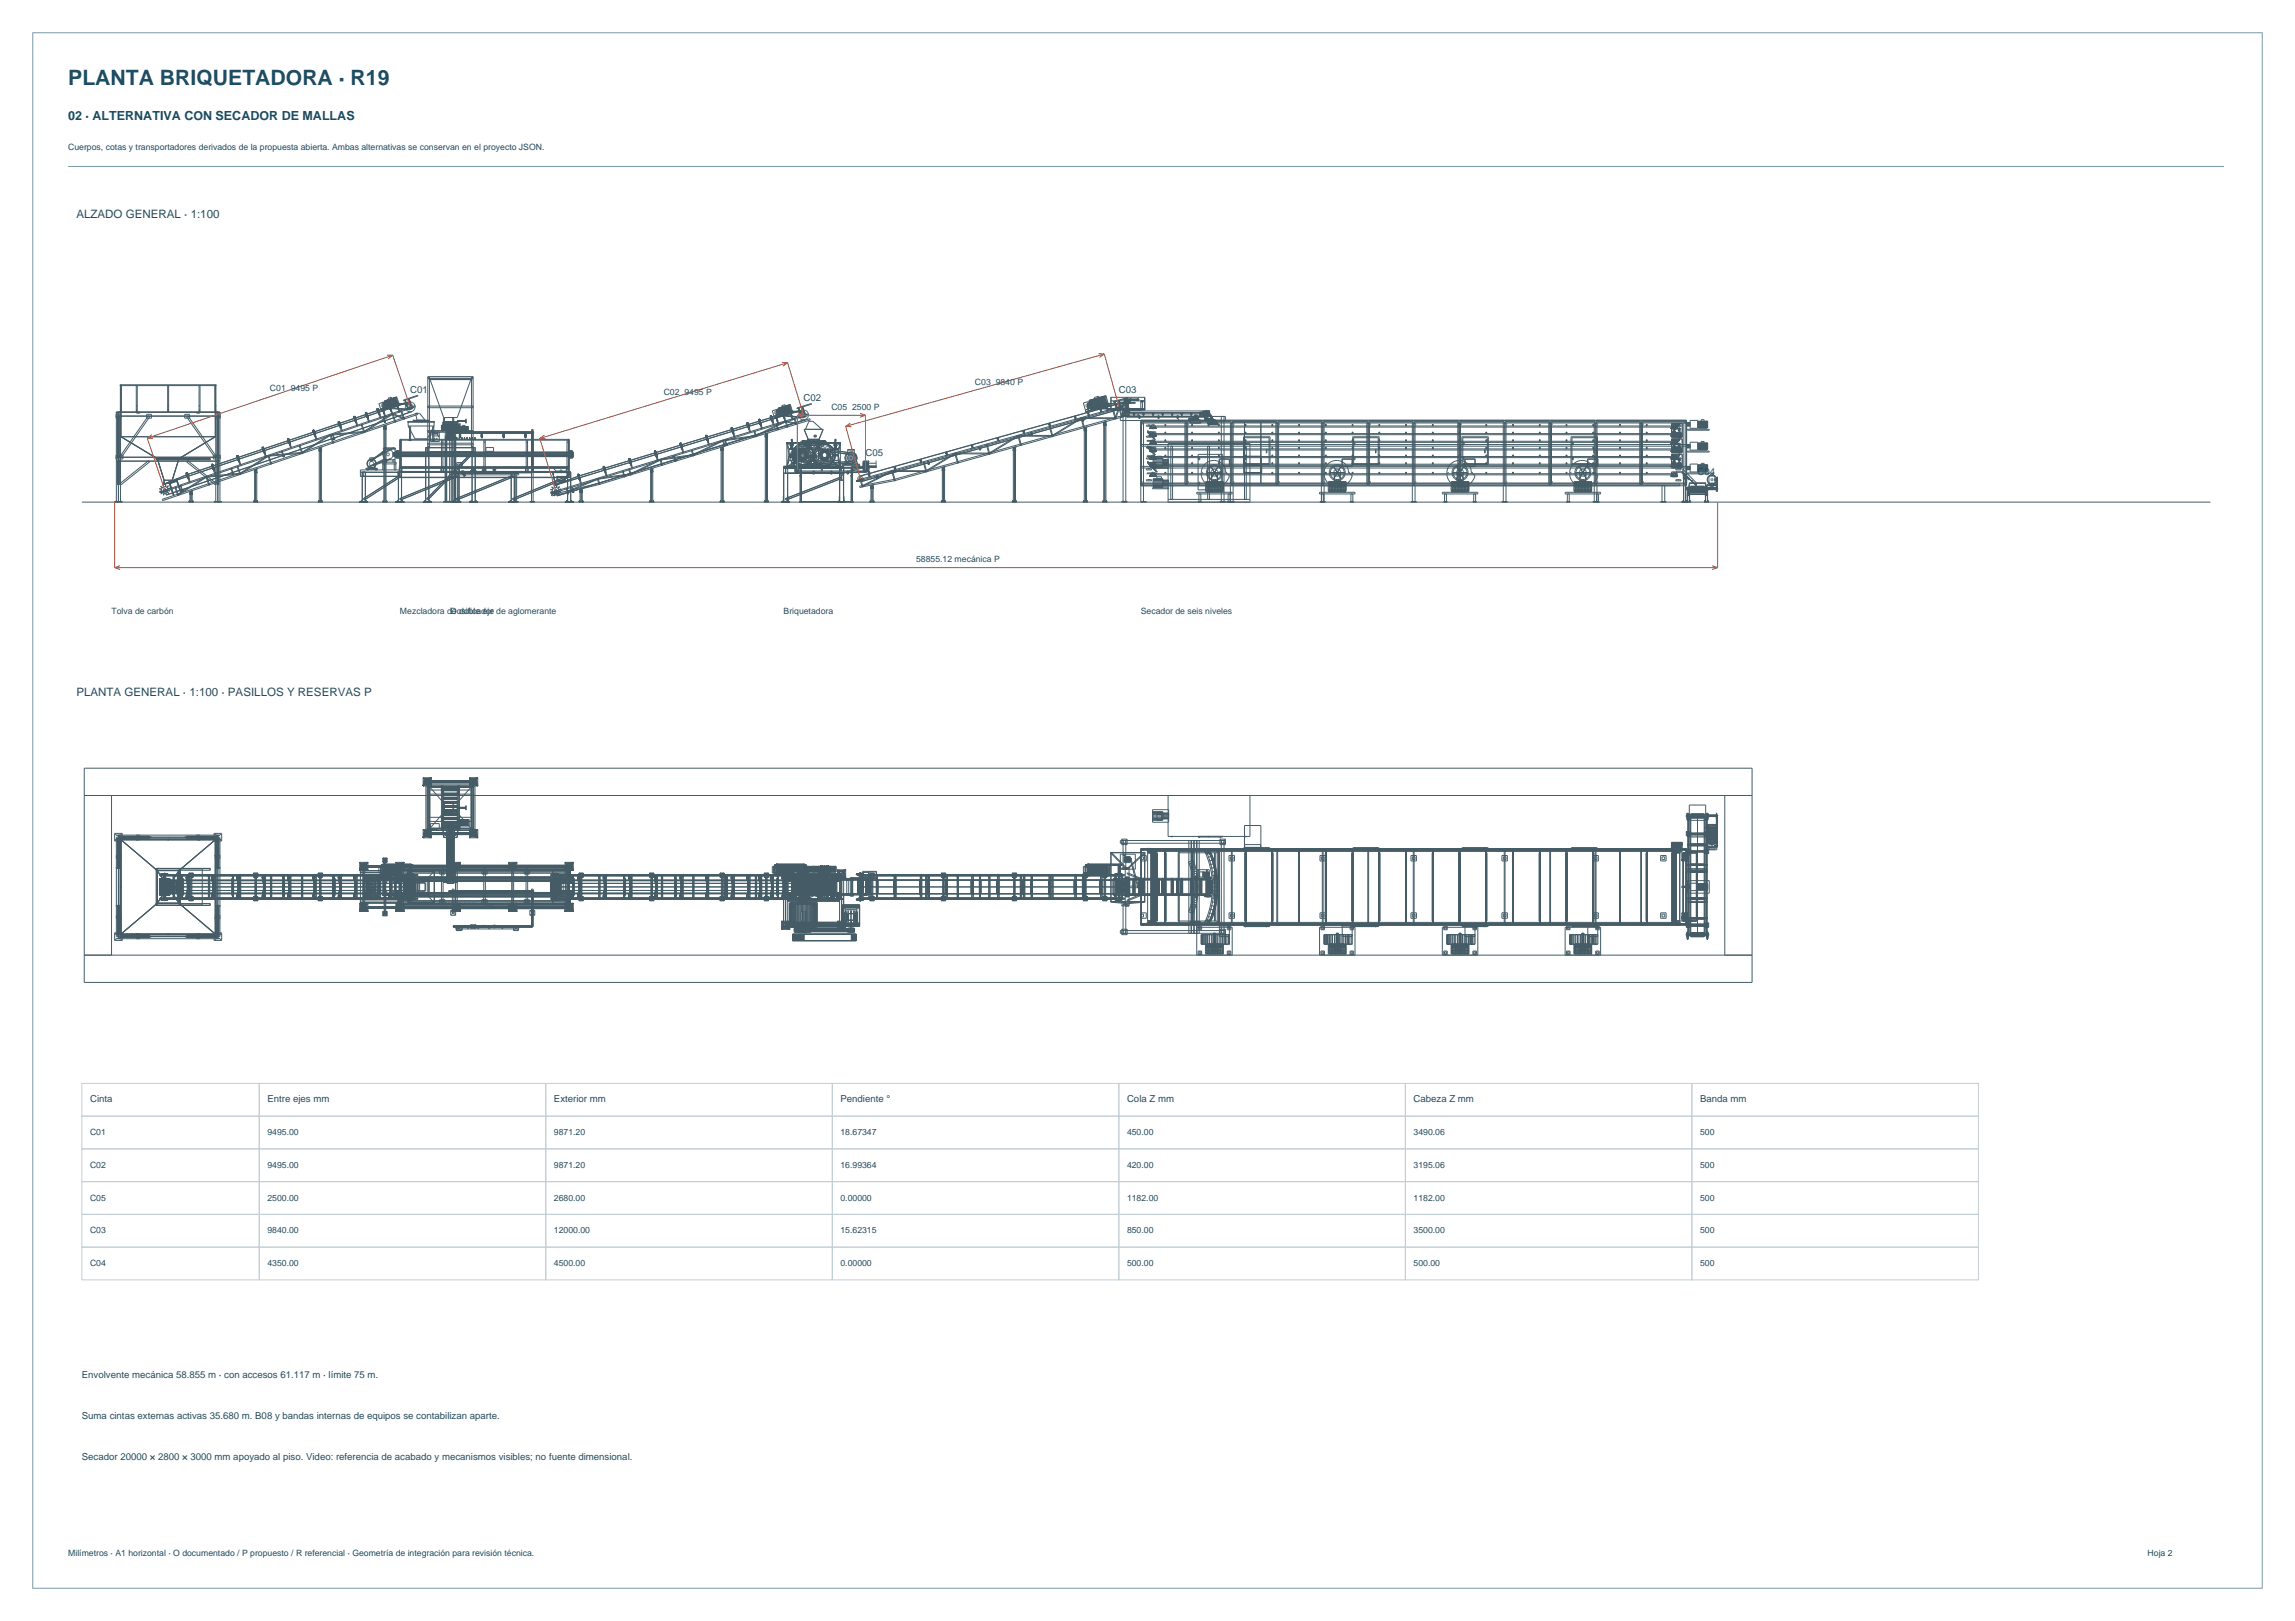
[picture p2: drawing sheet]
<svg xmlns="http://www.w3.org/2000/svg" width="841mm" height="594mm" viewBox="0 0 841 594" stroke-linecap="round" stroke-linejoin="round" font-family="sans-serif">
<defs><g id="words">
<text font-size="7.8" fill="#164b63" x="25" y="31">PLANTA BRIQUETADORA · R19</text>
<text font-size="4.6" fill="#164b63" x="25" y="44">02 · ALTERNATIVA CON SECADOR DE MALLAS</text>
<g font-size="4.2" fill="#234b5e">
<text x="28" y="80">ALZADO GENERAL · 1:100</text>
<text x="28" y="255">PLANTA GENERAL · 1:100 · PASILLOS Y RESERVAS P</text>
</g>
<g font-size="3.5" fill="#234b5e">
<text x="410" y="144">C03</text>
<text x="150.3" y="144.1">C01</text>
<text x="294.5" y="147">C02</text>
<text x="317.2" y="167.2">C05</text>
<text x="622" y="174">C04</text>
<text x="33" y="404">Cinta</text>
<text x="98" y="404">Entre ejes mm</text>
<text x="203" y="404">Exterior mm</text>
<text x="308" y="404">Pendiente °</text>
<text x="413" y="404">Cola Z mm</text>
<text x="518" y="404">Cabeza Z mm</text>
<text x="623" y="404">Banda mm</text>
<text x="30" y="505">Envolvente mecánica 58.855 m · con accesos 61.117 m · límite 75 m.</text>
<text x="30" y="520">Suma cintas externas activas 35.680 m. B08 y bandas internas de equipos se contabilizan aparte.</text>
<text x="30" y="535">Secador 20000 × 2800 × 3000 mm apoyado al piso. Video: referencia de acabado y mecanismos visibles; no fuente dimensional.</text>
</g>
<g font-size="3.2" fill="#164b63">
<text x="25" y="55">Cuerpos, cotas y transportadores derivados de la propuesta abierta. Ambas alternativas se conservan en el proyecto JSON.</text>
<text x="25" y="570">Milímetros · A1 horizontal · O documentado / P propuesto / R referencial · Geometría de integración para revisión técnica.</text>
<text x="787" y="570">Hoja 2</text>
</g>
<g font-size="3.2" fill="#234b5e">
<text x="98.9" y="143.4">C01 9495 P</text>
<text x="357.3" y="141">C03 9840 P</text>
<text x="243.2" y="144.8">C02 9495 P</text>
<text x="304.7" y="150.2">C05 2500 P</text>
<text x="335.7" y="206">58855.12 mecánica P</text>
<text x="40.9" y="225">Tolva de carbón</text>
<text x="146.6" y="225">Mezcladora de doble eje</text>
<text x="165.1" y="225">Dosificador de aglomerante</text>
<text x="287.2" y="225">Briquetadora</text>
<text x="418" y="225">Secador de seis niveles</text>
<text x="33" y="416">C01</text>
<text x="98" y="416">9495.00</text>
<text x="203" y="416">9871.20</text>
<text x="308" y="416">18.67347</text>
<text x="413" y="416">450.00</text>
<text x="518" y="416">3490.06</text>
<text x="623" y="416">500</text>
<text x="33" y="428">C02</text>
<text x="98" y="428">9495.00</text>
<text x="203" y="428">9871.20</text>
<text x="308" y="428">16.99364</text>
<text x="413" y="428">420.00</text>
<text x="518" y="428">3195.06</text>
<text x="623" y="428">500</text>
<text x="33" y="440">C05</text>
<text x="98" y="440">2500.00</text>
<text x="203" y="440">2680.00</text>
<text x="308" y="440">0.00000</text>
<text x="413" y="440">1182.00</text>
<text x="518" y="440">1182.00</text>
<text x="623" y="440">500</text>
<text x="33" y="452">C03</text>
<text x="98" y="452">9840.00</text>
<text x="203" y="452">12000.00</text>
<text x="308" y="452">15.62315</text>
<text x="413" y="452">850.00</text>
<text x="518" y="452">3500.00</text>
<text x="623" y="452">500</text>
<text x="33" y="464">C04</text>
<text x="98" y="464">4350.00</text>
<text x="203" y="464">4500.00</text>
<text x="308" y="464">0.00000</text>
<text x="413" y="464">500.00</text>
<text x="518" y="464">500.00</text>
<text x="623" y="464">500</text>
</g>
</g></defs>
<path d="M12 12h817v570h-817zM25 61h790" fill="none" stroke="#7899a8" stroke-width=".37"/>
<g fill="none" stroke="#455c66" stroke-width=".37">
<path d="M156.8 138.4h.6M156.8 138.6h16.6M157 138.9h.1M157 138.7v.2M157.1 138.7v.2M157.1 138.7h-.1M157.4 138v25.8M157.6 138.8v.3M157.6 139h15l-5 14h-5zM172.6 138.8v.3M172.8 138.4h.6M172.8 138v25.8"/>
<path d="M172.8 138.8h-15.5v.3h15.5M42.6 152.4h38M42.6 151.1h38M42.6 152.5h38M42.6 151.4h1.8M43.1 152.7h.6M43.4 151v32.8M44 141h35.3v.3h-35.3zM44.1 141.3v9.7M44.2 151v32.8M44.2 150.3h.1M44.2 148.8h.1"/>
<path d="M44.3 151.8h-1.8v1.4h1.8M44.3 148.6v.3M44.3 150.1v.3M44.4 141v19.1M44.5 141.3v9.7M49.9 141.3v9.7M50 151v.4h1.2v-.4M50 150.1l.2 .3zM50 148.6l.2 .3zM50.3 141.3v9.7M53.7 151.8h1.8v1.4h-1.8zM54.4 152.4l.5 .3-10.5 15-.5-.4z"/>
<path d="M61.4 141.3v9.7M61.5 150.1l.2 .3zM61.5 148.6l.2 .3zM61.8 141.3v9.7M67.7 151.8h1.8v1.4h-1.8zM68.3 152.7l.5-.3 10.5 14.9-.5 .4zM72 151v.4h1.2v-.4M72.9 141.3v9.7M73 150.1l.2 .3zM73 148.6l.2 .3zM73.3 141.3v9.7M78.8 141.3v9.7"/>
<path d="M78.9 141v19.1M78.9 151.4h1.7M78.9 141v19h-34.6v-9M78.9 151.8h1.8v1.4h-1.8M79 150.1h.1M79 150.3h.1M79 150.4h.1M79 148.6h.1M79 148.8h.1M79 148.9h.1M79.1 151v32.8M79.1 141.3v9.7"/>
<path d="M79.5 152.7h.6M79.8 151v32.8M79.9 151v32.8M114.6 157.6l.2 .5M114.6 157.6l.6 1.8M114.7 157.9l.5 1.4M114.7 157.9v.1M114.7 158h.1M114.7 157.7v.2M114.7 157.7h.1M114.7 157.8v.1M114.7 158l.1 .2"/>
<path d="M114.7 157.6h-.1M114.7 157.6l.8 2.3M114.7 157.6l.6 1.8M114.7 157.7v.1M114.7 157.8l.1 .1M114.7 157.8h.1M114.7 158l.1 .1M114.7 157.7h-.1M114.7 157.7l.1 .1M114.7 157.9h.2M114.8 157.9v.1M114.8 157.6l-.1 .1"/>
<path d="M114.8 157.6l.2 .3M114.8 157.8l-.1 .1M114.8 157.7l-.1 .1M114.8 157.8h-.1M114.8 157.8h.1M114.8 157.9h-.1M114.8 157.6l.6 1.7M114.8 157.6l.1 .4M114.8 157.6v.1M114.8 157.7v.1M114.8 157.9l.1 .1M114.8 157.9h.1"/>
<path d="M114.8 158.1h.1M114.8 157.8l.1 .1M114.9 157.7v.1M114.9 157.8v.2M114.9 157.6h.1M114.9 157.6v.4M114.9 157.6h-.1M114.9 157.9h-.1M114.9 157.9v.1M114.9 157.7h.1M114.9 157.8h.1M114.9 157.5l1.2 3.3"/>
<path d="M114.9 157.5l.6 1.8M114.9 157.6v.1M114.9 157.7l.1 .1M114.9 157.8l.1 .1M115 157.8l.1 .1M115 157.8h.1M115 157.7v.1M115 157.6l-.1 .1M115 157.6h.1M115 157.9h-.1M115 157.9l-.1 .1M115 157.6l.6 1.4"/>
<path d="M115 157.8l-.1 .1M115 157.5h-.1M115 157.5l.2 .5-.4 .2M115 157.5l.6 1.8M115 157.9h.1M115 157.7l.2 .1M115 157.7h.1M115 157.6h-.1M115 158.3l-46.4 15.6M115.1 157.7l-.1 .1M115.1 157.7v.1M115.1 157.9h-.1"/>
<path d="M115.1 159.1h.1M115.1 159.1l.1 .1M115.1 157.8v.1M115.1 157.7h-.2M115.1 158l-.2 .1M115.1 157.8h-.1M115.1 159v.1M115.1 159.2v.1M115.1 159.2h.1M115.1 157.9v.1M115.1 159.3l.1 .1M115.1 158.9v.1"/>
<path d="M115.1 159.1v.1M115.1 159.2l.2 .1M115.1 157.9h.1M115.2 157.8l-.1 .1M115.2 159.4h.1M115.2 159l.1 .1M115.2 159l-.1 .1M115.2 159.2h.1M115.2 159.3h.1M115.2 157.9l-.5 .2M115.2 159h.1M115.2 159v.1"/>
<path d="M115.2 159.1l.1 .1M115.2 159.1h-.1M115.2 159.1h.1M115.2 159.1v.1M115.3 159.4v.1M115.3 159.1v.1M115.3 159.1h.1M115.3 158.9v.1M115.3 158.9l.1 .5M115.3 158.9l-.1 .1M115.3 159l-.1 .1M115.3 159.2v.1"/>
<path d="M115.3 159h-.1M115.3 159.2h.1M115.3 159.3h.1M115.3 159.3h-.1M115.3 159.3l-.1 .1M115.3 158.9h-.2M115.3 158.9h.1M115.3 159.5h.1M115.3 158.9v.4M115.3 159l.1 .1M115.3 159.2l-.1 .1M115.3 159.3v.1"/>
<path d="M115.3 159.4h.1M115.3 160l.6-.1zM115.4 159h.1M115.4 159.1v.1M115.4 158.9v.2M115.4 158.9h.1M115.4 159.3h-.1M115.4 159.1h.1M115.4 159v.1M115.4 159.3h.1M115.4 159.1l.1 .1M115.4 158.9l.1 .1"/>
<path d="M115.4 159.3l.1 .1M115.4 159.2h.1M115.5 159l-.1 .1M115.5 159h-.1M115.5 159v.1M115.5 159.2l.1 .1M115.5 159.2h.1M115.5 158.8l.2 .7-.5 .1-.1-.6M115.5 159h.1M115.5 159.1l-.1 .1M115.5 159.1h-.1M115.5 159.1h.1"/>
<path d="M115.5 159.9h.1M115.5 159.4l-.1 .1M115.5 159.3v.1M115.5 159.1v.1M115.5 158.9l.1 .1M115.5 159l.1 .2M115.6 159.2v.1M115.6 159.4h-.1M115.6 159.3v.1M115.6 159.2l.1 .2-.5-.1M115.6 159.2l-.4 .1M115.6 159.3h.1"/>
<path d="M115.6 159.3l-.4 .1M115.7 159.8v.1M121 159.2l.2 .3M121.1 159.2l12.3-1.1v.3l-12.3 1.1zM121.9 159.4l.5 1.6M121.9 159.2l.7 1.8M122.2 159.2l-.5 .1M123.9 154.7l.5 1.4M124 154.8h.1M124 154.7v.1M124 154.6l-.1 .1M124 154.6l.1 .1"/>
<path d="M124 154.5l-.1 .1M124 154.5l.8 2.3M124 154.5l.6 1.8M124 154.6v.1M124 154.6h.1M124 154.9h.1M124 154.8v.1M124 154.5v.1M124 155l-.1-.5 .6 1.8M124.1 154.6h.1M124.1 154.6h-.1M124.1 154.8h.1"/>
<path d="M124.1 154.5l.2 .3M124.1 154.5h-.1M124.1 154.9h.1M124.1 154.6l-.1 .1M124.1 154.7h.1M124.1 154.6v.1M124.1 154.7l-.1 .1M124.1 154.5l.6 1.7M124.1 154.5l.1 .3M124.1 154.5h.1M124.1 154.8l.1 .1M124.1 154.7v.1"/>
<path d="M124.1 154.7l.1 .1M124.2 154.6h-.1M124.2 154.5h.1M124.2 154.6h.1M124.2 154.6v.1M124.2 154.7h.1M124.2 154.5v.1M124.2 154.8h.1M124.2 154.6h.2M124.2 154.8v.1M124.2 154.6l.1 .1M124.2 154.7l.1 .1"/>
<path d="M124.3 154.6l.1 .1M124.3 154.5h-.1M124.3 154.5l-.1 .1M124.3 154.8h-.1M124.3 154.9h-.1M124.3 154.7v.1M124.3 154.4l-.1 .1M124.3 154.4l.2 .5M124.3 154.4l.6 1.8M124.3 154.6v.1M124.3 154.6h.1M124.3 154.8h.1"/>
<path d="M124.4 154.6l-.1 .1M124.4 156h.1M124.4 155.9v.1M124.4 154.5h-.2M124.4 154.8l-.1 .1M124.4 154.7h.1M124.4 154.7h-.1M124.4 155.9h.1M124.4 156.1l.1 .1M124.4 156.1v.1M124.4 156v.1M124.4 154.6h.1"/>
<path d="M124.4 154.6l.5 1.3M124.4 154.8h.1M124.4 156.2h.1M124.4 155.8v.1M124.4 155.9l.1 .1M124.4 156l.1 .1M124.4 154.7v.1M124.4 156.2l.1 .1M124.5 154.7l-.5 .2M124.5 156.1h.1M124.5 155.9l-.1 .1M124.5 156.1v.1"/>
<path d="M124.5 156.2h.1M124.5 154.8l-.5 .2M124.5 155.8h-.1M124.5 155.9l.1 .1M124.5 155.9h-.1M124.5 156l.1 .1M124.5 156.3h.1M124.5 156h.1M124.5 155.9h.1M124.5 155.8l.2 .4M124.5 155.8v.1M124.5 156h-.1"/>
<path d="M124.5 155.7v.1M124.5 156.3h.2M124.6 156l-.1 .1M124.6 155.9v.1M124.6 155.8l.1 .5M124.6 155.9h-.1M124.6 156l-.1 .2M124.6 156.1h.1M124.6 156.1v.1M124.6 156.1l-.1 .1M124.6 156.2h.1M124.6 156h.1"/>
<path d="M124.6 155.9h.1M124.6 156.2h-.1M124.6 155.8l.1 .1M124.6 155.8h.1M124.6 155.8v.4M124.6 155.9l.1 .1M124.6 156l.1 .1M124.6 156.2v.1M124.6 156.8h.6zM124.7 156h-.1M124.7 156h.1M124.7 155.8l-.1 .1"/>
<path d="M124.7 156.2v.1M124.7 155.7h-.2M124.7 155.7h.1M124.7 156l.1 .1M124.7 155.9v.1M124.7 155.8v.2M124.7 155.8l.1 .1M124.7 156.2h.1M124.7 156.2l.1 .1M124.7 156.3h.1M124.7 155.7l.1 .1M124.7 156v.1"/>
<path d="M124.7 156.1v.1M124.7 156.1l.1 .1M124.7 155.9h.1M124.7 156.1h.1M124.7 155.7l.3 .6-.5 .2-.1-.7M124.8 155.9h.1M124.8 156.9l.3 .9M124.8 155.9h-.1M124.8 155.9v.1M124.8 155.8v.1M124.8 156.1l-.1 .1M124.8 156.3h-.1"/>
<path d="M124.8 156.2v.1M124.8 156.2l-.6-1.8 1.1 3.3M124.8 156h-.1M124.8 156h.1M124.8 155.8v.2M124.8 156v.1M124.8 155.9l.1 .1M124.8 156.2h.1M124.9 155.9l-.1 .1M124.9 156h.1M124.9 156.2l-.1 .1M124.9 156v.1"/>
<path d="M124.9 156.1l.1 .1h-.6M124.9 156.1l-.5 .1M124.9 156.1v.1M124.9 156.1h.1M124.9 156.1l-.4 .2M125.5 157.7l-.6 .2M129.6 152.6l.6 1.9 .4-.2M129.6 152.6l.1 .5M129.6 152.8v.1M129.6 152.9h.1M129.7 152.7v.1M129.7 152.9v.1"/>
<path d="M129.7 152.7l-.1 .1M129.7 152.7l.1 .1M129.7 152.8v.1M129.7 152.6h-.1M129.7 152.6l1 3.2M129.7 152.6l.6 1.8M129.7 152.7h.1M129.7 153h.1M129.7 152.6l-.1 .1M129.7 152.6l.1 .1M129.7 152.8l.1 .1M129.8 152.6l.2 .3"/>
<path d="M129.8 153h.1M129.8 152.7v.1M129.8 152.7l-.1 .1M129.8 152.8h.1M129.8 152.9h.1M129.8 152.7h-.1M129.8 152.8h-.1M129.8 152.8l-.1 .1M129.8 152.6l.6 1.7M129.8 152.6h.1M129.8 152.6l.1 .3M129.8 152.8v.1"/>
<path d="M129.9 152.7h-.1M129.9 152.6h.1M129.9 152.6l.5 1.6M129.9 152.9h-.1M129.9 152.6h-.1M129.9 152.7h.1M129.9 152.7l-.1 .1M129.9 152.9h.1M129.9 152.6v.1M129.9 152.8h.1M129.9 152.5l.8 2.3M129.9 152.5l.6 1.8"/>
<path d="M129.9 152.8l.1 .1M129.9 152.7l.1 .1M129.9 152.7l.2 .1M129.9 152.6l.6 1.5M129.9 152.8v.1M129.9 153h.1M130 152.9h-.1M130 152.8h-.1M130 152.5l-.1 .1M130 152.5l.2 .5-.5 .1M130 152.5h-.1M130 152.6h-.1"/>
<path d="M130 152.9h.1M130 152.8v.1M130 152.7h-.1M130 152.7l.1 .1M130 152.7v.1M130 152.7h.1M130.1 154v.2M130.1 154.1l.1 .1M130.1 152.7l-.1 .1M130.1 152.9l-.2 .1M130.1 152.8h-.1M130.1 153.9v.1"/>
<path d="M130.1 154.2h.1M130.1 154.2v.1M130.1 154.1v.1M130.1 152.7h.1M130.1 152.9h.1M130.1 154.3l.1 .1M130.1 153.9h.1M130.1 154.1h.1M130.1 154.2l.1 .1M130.1 154l.1 .1M130.1 154v.1M130.1 152.7v.1"/>
<path d="M130.1 152.8v.1M130.1 152.8h.1M130.1 152.8l-.4 .2M130.2 154l-.1 .1M130.2 154.2h.1M130.2 152.9l-.5 .1M130.2 153.9h-.1M130.2 154l.1 .1M130.2 154h-.1M130.2 154.2l.1 .1M130.2 154.1h.1M130.2 154.4h.1"/>
<path d="M130.2 154.3h.1M130.2 154h.1M130.2 153.9l.2 .3M130.2 153.9v.1M130.2 154v.1M130.2 154.1h-.1M130.2 153.8h.2M130.2 153.8v.1M130.2 154.1l-.1 .1M130.2 154.1v.1M130.2 153.9l.2 .5M130.2 153.9h.1"/>
<path d="M130.3 154.2h.1M130.3 154.2h-.1M130.3 154.4h.1M130.3 153.9l-.1 .1M130.3 154.2l-.1 .1M130.3 154h-.1M130.3 154.1h.1M130.3 154.1v.2M130.3 154.2v.1M130.3 153.9h.1M130.3 153.9v.4M130.3 153.9h-.1"/>
<path d="M130.3 154.1v.1M130.3 154.3v.1M130.3 154.9h.5zM130.3 153.9l.1 .1M130.3 154.3l.1 .1M130.4 154.1v.1M130.4 154.1l.1 .1M130.4 154h-.1M130.4 154v.1M130.4 154.1h.1M130.4 153.9l-.1 .1M130.4 153.9l.1 .1"/>
<path d="M130.4 154.3h.1M130.4 154.2h-.1M130.4 154.4h.1M130.4 154.2v.1M130.4 154.2l.1 .1M130.4 153.8l.1 .1M130.4 154.2h.1M130.4 154h.1M130.4 153.8l.3 .6-.5 .2-.2-.7M130.4 154.3v.1M130.5 154h.1M130.5 155l.2-.1 .3 .8"/>
<path d="M130.5 154v.1M130.5 154h-.1M130.5 154.1l-.1 .1M130.5 153.9h.1M130.5 154l-.1 .1M130.5 154.9h.1M130.5 154.4h-.3M130.5 154.1h-.1M130.5 154.1h.1M130.5 154.1v.1M130.5 154.3h.1M130.5 153.9v.2"/>
<path d="M130.5 154.2h.1M130.6 154v.1M130.6 154.3l-.1 .1M130.6 154.1v.1M130.6 154.1l-.5 .2M130.6 154.1v.2M130.6 154.2v.1M130.6 154.2h.1M130.6 154.2l-.4 .2M130.7 154.8h.1M131.2 155.7l-.6 .3M132.4 155.3l.1 .4"/>
<path d="M133.2 158.3l.4-.2 .1 .4-.4 .1zM133.3 158.1l10.5-6.6 .1 .3-10.4 6.6zM133.3 158l.2 .5M133.5 158.2l-.9-2.7h-.3l1 2.8M133.9 151.2h.1M133.9 151.3l.5 1.5M133.9 151.3v.2M133.9 151.3v.1M134 151.1l-.1 .1M134 151.1l1 3.3M134 151.1l.6 1.8M134 151.2l-.1 .1"/>
<path d="M134 151.2l.1 .1M134 151.4h.1M134 151.5v.1M134 151.4v.1M134 151.2v.1M134 151.2l.6 1.6M134 151.2l.2 .3M134 151.6h.1M134 151.3v.1M134 151.3l.1 .1M134 151.3h-.1M134 151.5h.1"/>
<path d="M134.1 151.3v.1M134.1 151.4h-.1M134.1 151.1l.5 1.7M134.1 151.1l-.1 .1M134.1 151.1l.1 .4M134.1 151.1v.1M134.1 151.2h-.1M134.1 151.4l-.1 .1M134.1 151.6h.1M134.1 151.5h.1M134.1 151.3h.1M134.1 151.4h.1"/>
<path d="M134.1 151.1v.4M134.1 151.2l.1 .1M134.1 151.4v.1M134.1 151.2h.1M134.2 151.2h.1M134.2 151.1l.1 .4M134.2 151.1l.6 1.7M134.2 151.3h.1M134.2 151.1l-.1 .1M134.2 151.4h-.1M134.2 151.3l.1 .1M134.2 151.2v.1"/>
<path d="M134.2 151.5h-.1M134.2 151.3v.1M134.2 151.2h-.1M134.2 151.1l.1 .1M134.2 151.4h.1M134.2 151.6h-.1M134.2 151.5h.1M134.2 151.2h.2M134.3 151.4h-.1M134.3 151l.2 .5-.5 .2-.1-.5M134.3 151l.6 1.9-.5 .1M134.3 151l-.1 .1"/>
<path d="M134.3 151.2h-.2M134.3 151.5l-.1 .1M134.3 151.2l-.1 .1M134.3 151.2v.1M134.3 151.1h-.1M134.3 151.5l.6 1.9M134.3 151.2l.1 .1M134.3 151.3v.1M134.3 151.4h.1M134.3 152.6v.1M134.3 152.7h.1M134.3 151.3h-.1"/>
<path d="M134.3 151.5h.1M134.3 152.5v.1M134.3 152.7l.1 .1M134.4 152.8h.1M134.4 151.2v.1M134.4 151.5h-.1M134.4 152.8v.1M134.4 152.5h-.1M134.4 152.6v.1M134.4 151.4v.1M134.4 152.9v.1M134.4 151.3v.1"/>
<path d="M134.4 152.9h.1M134.4 152.6l.1 .1M134.4 151.4l-.5 .1M134.4 152.7l.1 .1M134.4 152.6h.1M134.4 152.7v.1M134.4 152.8l.1 .1M134.4 151.5l-.4 .1M134.4 152.4v.1M134.4 152.7h.1M134.4 152.9l.1 .1M134.5 152.9h.1"/>
<path d="M134.5 152.6l-.1 .1M134.5 152.5l-.1 .1M134.5 152.5l.2 .3M134.5 152.7l-.1 .1M134.5 152.4h-.1M134.5 153h.1M134.5 152.7h-.1M134.5 152.6l.1 .1M134.5 152.7h.1M134.5 152.5l.2 .4M134.5 152.5h.1M134.5 152.8h.1"/>
<path d="M134.5 152.6h.1M134.5 152.7v.1M134.5 152.6v.1M134.5 152.7l.1 .1M134.5 152.8v.1M134.6 152.4h.1M134.6 152.4h-.1M134.6 152.8h.1M134.6 152.6h.1M134.6 152.5h.1M134.6 152.5h-.1M134.6 152.5v.3"/>
<path d="M134.6 152.8h-.2M134.6 152.7h.1M134.6 152.8h-.1M134.6 153.5l.5-.1zM134.6 152.8v.1M134.6 152.6v.1M134.6 152.4l.2 .5M134.6 152.5l.1 .1M134.6 152.5v.1M134.6 152.6l.1 .1M134.7 152.7v.1M134.7 152.5l-.1 .1"/>
<path d="M134.7 152.5v.1M134.7 152.5h.1M134.7 152.8v.1M134.7 152.7h.1M134.7 152.9h-.1M134.7 152.8l.1 .1M134.7 152.4h.1M134.7 152.8h.1M134.7 153h-.1M134.7 152.6l-.1 .1M134.7 152.6h.1M134.7 152.4l.2 .6-.4 .1-.2-.6"/>
<path d="M134.7 152.9h.1M134.7 152.5l.1 .1M134.7 153.5h.3l.3 .8M134.7 152.4l.1 .1M134.8 153h-.1M134.8 152.9h-.1M134.8 152.6l-.1 .1M134.8 152.6v.1M134.8 152.5h.1M134.8 152.6h.1M134.8 152.8v.1M134.8 152.7h.1"/>
<path d="M134.8 152.5v.2M134.8 152.7h-.1M134.8 152.7v.1M134.8 152.9v.1M134.8 152.6l.1 .1M134.9 152.7h.1M134.9 152.7l-.5 .2M134.9 152.8l-.1 .1M134.9 152.7v.1M134.9 152.8l-.5 .1M135.5 154.3l-.6 .2M138.1 149.7l.1 .1"/>
<path d="M138.1 149.7l.2 .6 .4-.2M138.2 149.9v.1M138.2 149.9l.4 1.4M138.2 150v.1M138.2 150.1h.1M138.2 149.8v.1M138.2 149.7h-.1M138.2 149.7l1.1 3.3M138.2 149.7l.6 1.8M138.2 150h.1M138.3 149.8v.1M138.3 149.7l-.1 .1"/>
<path d="M138.3 149.7l.6 1.7M138.3 149.7v.1M138.3 150.1v.1M138.3 149.9h-.1M138.3 149.8l-.1 .1M138.3 149.9l-.1 .1M138.3 149.7h.1M138.3 149.7l.2 .4M138.3 149.9h.1M138.3 150h.1M138.4 150.1h.1M138.4 149.9h-.1"/>
<path d="M138.4 149.9l-.1 .1M138.4 150l-.1 .1M138.4 149.8v.1M138.4 149.7v.4M138.4 150v.1M138.4 150h-.1M138.4 149.6l1.2 3.3M138.4 149.6l.6 1.8M138.4 149.7v.1M138.4 150h.1M138.4 149.8h.2M138.4 149.9h.1"/>
<path d="M138.5 149.8h-.1M138.5 149.8v.1M138.5 149.9l.1 .1M138.5 149.9v.1M138.5 149.9h.1M138.5 150h.1M138.5 149.7l.1 .1M138.5 150v.1M138.5 150.1l-.2 .1M138.5 149.7l-.1 .1M138.5 149.6l.7 1.9-.5-.1M138.5 149.6h-.1"/>
<path d="M138.5 149.6l.2 .5M138.5 150.1h.1M138.5 149.7h.1M138.6 149.8h-.1M138.6 149.8v.1M138.6 149.9v.1M138.6 149.8l-.1 .1M138.6 151.2l.1 .1M138.6 151.1v.1M138.6 149.9h-.1M138.6 150.1h-.1M138.6 151.1h.1"/>
<path d="M138.6 151.3l.1 .2M138.6 151.3h.1M138.6 150v.1M138.6 151v.1M138.6 151.2v.1M138.6 151.3l.2 .1M138.6 151.2h.2M138.7 149.9v.1M138.7 150h-.1M138.7 151.5h.1M138.7 149.9l-.5 .2M138.7 151.1l-.1 .1"/>
<path d="M138.7 151.4h.1M138.7 150l-.5 .2M138.7 151.1h.1M138.7 151.2l.1 .1M138.7 151.2h.1M138.7 151.1l.2 .3M138.8 151.2h-.1M138.8 151h-.2M138.8 151.4h.1M138.8 151.5v.1M138.8 151.3h-.1M138.8 151.2h.1"/>
<path d="M138.8 151l.1 .5M138.8 151v.1M138.8 151.3h.1M138.8 151.3v.1M138.8 151.1h-.1M138.8 151.4h-.1M138.8 151h.1M138.8 151.6h.1M138.8 151l.1 .1M138.8 151l.1 .4M138.8 151.4v.1M138.9 151.2h.1"/>
<path d="M138.9 151.2l-.1 .1M138.9 152.1l.5-.1zM138.9 151.4l-.1 .1M138.9 151.1h.1M138.9 151.2h-.1M138.9 151.1v.1M138.9 151.4v.1M138.9 151.4h-.1M138.9 151.4h.1M138.9 151.2v.1M138.9 151.3h.1M138.9 151.2l.1 .1"/>
<path d="M138.9 151l.1 .1M138.9 151.4l.1 .1M138.9 151h.1M139 151.4h.1M139 151.6h-.1M139 151.1l-.1 .1M139 151.1v.1M139 151.3h.1M139 151.3l.1 .1M139 151.3h-.1M139 150.9l.2 .6-.4 .2-.2-.6M139 151.1h.1"/>
<path d="M139 151.1h-.1M139 151v.1M139 151.2h-.1M139 151.2h.1M139 152h.1M139 151.5v.1M139 151.4v.1M139 151.2l-.1 .1M139 151.2l.1 .1M139 151l.1 .1M139 151.1l.1 .1M139.1 151.1l-.1 .1"/>
<path d="M139.1 151.3v.1M139.1 151.2l-.1 .1M139.1 151.1l-.1 .2M139.1 151.2h.1M139.1 151.4l-.1 .1M139.1 151.2v.1M139.1 151.3l-.4 .1M139.1 151.4h.1M139.1 151.4l-.4 .1M139.3 152l-.3 .1M139.5 150.5l7.2-2.3zM139.7 152.9l-.6 .2"/>
<path d="M140.1 148.5l.1 .1M140.2 148.5h-.1M140.2 148.6h.1M140.2 148.5h.1M140.2 148.6v.1M140.2 148.4v.1M140.2 150.4v.1M140.2 148.4h.1M140.2 148.7h.1M140.2 149.2l10 .9M140.3 153h.5zM140.3 150.4l.7 2.1"/>
<path d="M140.3 148.4h-.1M140.3 148.7h.1M140.3 148l10 .1M140.3 147.9v.1M140.3 148.4h.1M140.3 147.9a.6 .6 0 0 1 .6 .7 .6 .6 0 0 1-.6 .5M140.3 147.9a.6 .6 0 0 0-.6 .6 .6 .6 0 0 0 .6 .6M140.4 148.7h-.1M140.4 148.4h.1M140.4 153l.6 1.7M140.4 148.6v.1M140.4 153l.1 .1"/>
<path d="M140.4 148.4l.1 .1M140.5 148.6h-.1M140.5 148.5h.1M140.5 148.5v.1M140.5 150.2l.7 2.2M140.5 153l.7 1.7M140.6 156.8h1M140.6 156.8v.1M140.6 157l1 .2h-1M140.6 157.1h1M140.7 156.3l-.1 1 .9-1h-.9l.1 27.5M140.7 154.4l.4-.2 .2 .5-.4 .1z"/>
<path d="M140.7 154.5l.1 .1M140.8 154.4l-.1 .1M140.8 154.6h.1M140.8 156.8h.6M140.8 156.2v.1M140.8 154.4h.1M140.8 154.6v.1M140.8 150.1l-.3-.8h-.2l.3 1.1M140.8 154.5h.1M140.8 154.5v.1M140.8 154.4v.1M140.8 154.7h.2"/>
<path d="M140.9 154.4h.1M140.9 154.4h-.1M140.9 154.3l-.1 .1M140.9 150v.1M140.9 154.3l.1 .1M140.9 154.5h.1M140.9 151.5l-.2 .1M140.9 154.5h-.1M140.9 154.2v.1M140.9 154.5v.1M140.9 154.3h.1M140.9 154.6h.1"/>
<path d="M141 154.4h-.1M141 154.7h.1M141 154.6h.1M141 154.6l-.1 .1M141 154.4h.1M141 151.7l-.2 .1M141 154.6v.1M141 154.2h.1M141 154.3h-.1M141 154.3v.1M141 156.9v26.9M141 154.6l.1 .1"/>
<path d="M141 156.3v.5M141.1 154.2v.1M141.1 154.6h.1M141.1 154.6h-.1M141.1 154.4h.1M141.1 154.7h-.1M141.1 154.5v.1M141.1 154.5l.1 .1M141.1 154.3l-.1 .1M141.1 146.8l1 2.6zM141.1 154.5h.1M141.1 156.9v26.9"/>
<path d="M141.1 154.6v.1M141.1 154.3h.1M141.1 154.3l.1 .1M141.2 154.4l-.1 .1M141.2 154.4h-.1M141.2 147.9l-.7 .3M141.2 154.7h-.2M141.2 148.1l-.7 .2M141.2 154.3l.1 .2M141.2 154.6v.1M141.3 154.5l-.1 .1M141.3 154.6l-.5 .1"/>
<path d="M141.3 147.1l-.1 .1M141.3 148.3l-.7 .3M141.3 148.5l-.6 .2M141.4 156.2v.1M141.4 149.3l-1.9 .6M141.4 157.3h.1M141.4 156.3l.1 27.5M141.4 146.7l1 2.6zM141.4 152.3l.1 .3-.6 .2-.1-.3M141.4 147.6h.1M141.6 155.7v.5l-1-.1M141.6 156.8v.1"/>
<path d="M141.6 149.8l-.9-2.5-1.9 .6 .9 2.6M141.6 147v.1M141.8 146.6l.9 2.6zM141.8 147.5h-.1M141.8 148.6h-.1M141.9 149h.1M142 146.9h-.1M142.1 147.3l-.1 .1M142.1 148.5h-.1M142.3 148.9h-.1M142.3 146.8h-.1M142.4 149.3h-.1"/>
<path d="M142.4 148.4l.7 1.7M142.4 146.3l.9 2.7M142.4 148.5h.1M142.4 148.5l.5 1.4M142.4 148.6h.1M142.4 147.2v.1M142.5 148.4l-.1 .2M142.5 148.4l.1 .1M142.5 148.6v.1M142.5 148.4h.1M142.5 148.4v.1M142.5 148.5v.1"/>
<path d="M142.5 148.4l-.1 .1M142.5 148.4l.5 1.6M142.5 146.3h-.1M142.5 148.7h.1M142.5 148.3l-.1 .1M142.5 148.3v.1M142.5 148.5l.1 .1M142.5 148.6h.1M142.6 148.3h-.1M142.6 148.3l.2 .3M142.6 148.4v.1M142.6 148.5h.1"/>
<path d="M142.6 148.4h-.1M142.6 148.5h-.1M142.6 148.4h.1M142.6 148.5l-.1 .1M142.6 148.3l.6 1.7M142.6 148.3h.1M142.6 148.3l.1 .3M142.6 148.3l-.1 .1M142.6 148.7h.1M142.6 146.7h-.1M142.6 148.7l.7 1.9 .2-.1M142.6 148.3v.1"/>
<path d="M142.6 148.5v.1M142.6 148.6h.1M142.7 148.6h.1M142.7 148.4h.1M142.7 148.6h-.1M142.7 148.3h-.1M142.7 148.5h.1M142.7 148.2l.7 1.8M142.7 148.2l.6 1.8M142.7 148.3h.1M142.7 148.3v.1M142.7 148.4l.1 .1"/>
<path d="M142.7 148.5l.1 .1M142.7 148.5v.1M142.7 146.2l1 2.7zM142.8 148.6h-.1M142.8 147.1l-.1 .1M142.8 148.5v.1M142.8 148.3h-.1M142.8 148.3l-.1 .1M142.8 148.3l.1 .1M142.8 148.2l-.1 .1M142.8 148.5h.1M142.8 148.9l-64.9 21.9"/>
<path d="M142.8 148.4l.1 .1M142.8 148.4v.1M142.8 149.8h.1M142.8 149.8l.1 .1M142.9 148.4l-.1 .1M142.9 148.3h-.2M142.9 148.3v.1M142.9 148.6l-.2 .1M142.9 149.6v.2M142.9 149.9h.1M142.9 149.9v.1M142.9 149.8v.1"/>
<path d="M142.9 148.4h.1M142.9 150h.1M142.9 149.6h.1M142.9 149.8h.1M142.9 148.4l.4 1.2M142.9 148.5v.1M142.9 150l.1 .2M142.9 148.5h.1M142.9 150l.1 .1M142.9 149.6l.6 1.9M142.9 149.7l.1 .1M142.9 149.7h.1"/>
<path d="M142.9 148.5l-.4 .2M142.9 149.7v.1M143 149.8v.1M143 146.6h-.1M143 149.9v.1M143 149.6h-.1M143 149.7h.1M143 149.8h.1M143 150.1h.1M143 150h.1M143 149.1l-.8-2.7 1.7 5.4M143 148.7l-.5 .1"/>
<path d="M143 149.7h-.1M143 149.6l.2 .3M143 149.6v.1M143 149.7v.1M143 149.8h-.1M143 149.9l.1 .1M143 150.1h.2M143 149.8l-.1 .1M143 149.7l.1 .1M143 149.6l.1 .1M143 149.6l.2 .5M143 149.6h.1"/>
<path d="M143.1 149.9h.1M143.1 149.8l-.1 .1M143.1 149.6l-.1 .1M143.1 149.8h.1M143.1 146.1l1 2.6zM143.1 149.7h-.1M143.1 149.9l-.1 .1M143.1 149.6v.4M143.1 149.9h-.1M143.1 147h-.1M143.1 150h.1M143.1 150v.1"/>
<path d="M143.1 150.1h.1M143.1 148.1l-.1 .1M143.1 150.6h.5zM143.1 149.6h.1M143.1 149.7v.1M143.1 149.7h.1M143.1 149.7l.1 .1M143.1 149.6v.1M143.1 150l.1 .1M143.2 149.5l-.2 .1M143.2 149.5h.1M143.2 149.9h-.1"/>
<path d="M143.2 149.8h.1M143.2 149.7h-.1M143.2 149.8l.1 .1M143.2 149.6l-.1 .1M143.2 149.6l.1 .1M143.2 150h.1M143.2 150.1h.1M143.2 149.9v.1M143.2 149.9l.1 .1M143.2 149.5l.1 .1M143.2 149.8v.1M143.2 149.9h.1"/>
<path d="M143.2 149.7v.1M143.2 149.6v.1M143.2 149.5l.3 .6-.5 .2-.2-.7M143.2 150v.1M143.3 149.7h.1M143.3 149.7v.1M143.3 148.6h-.1M143.3 149.6h.1M143.3 149.7l-.1 .1M143.3 149.9h-.1M143.3 149.7h-.1M143.3 149.8l-.1 .1"/>
<path d="M143.3 149.9h.1M143.3 150.1h-.1M143.3 150h-.1M143.3 146.5h-.1M143.3 149.8h-.1M143.3 149.8h.1M143.3 150h.1M143.3 149.8v.1M143.3 149.6v.1M143.4 149.7v.1M143.4 150l-.1 .1M143.4 149.8v.1"/>
<path d="M143.4 149.8l-.5 .2M143.4 149.9v.1M143.4 151.6l8.7-2.9 .1 .3-93.5 31.6-.2-.6 .3 .1M143.4 149.9h.1M143.4 149.9l-.4 .2M143.4 146.9h.1M143.4 150l-.4 .2M143.4 148v.1M143.5 146l.9 2.6-1-3.1-1.1 .4 .1 .5M143.6 148.5h-.1M143.6 146.4h-.1M143.7 145.9l1 2.6z"/>
<path d="M143.8 146.8h-.1M143.8 147.9h-.1M143.9 151.5l4.2 1.7-.2 .3-4.1-1.7zM143.9 148.4h-.1M143.9 146.2v.1M144 151.3l-85.4 29M144.1 148.7l-.1 .1M144.1 145.8l.9 2.6M144.1 146.7h-.1M144.1 147.8h-.1M144.1 145.7v.1M144.1 145.7l.3 .9"/>
<path d="M144.3 148.2l-.1 .1M144.3 146.1l-.1 .1M144.4 145.7l1 2.6zM144.4 146.6h.1M144.4 147.7h.1M144.6 154.4l.3-.1 .2 .3-.4 .2zM144.6 148.1l-.1 .1M144.6 146h-.1M144.7 154.2l.2 .4M144.7 145.5l1 2.7zM144.8 146.5h-.1M144.8 147.6h-.1"/>
<path d="M144.9 148h-.1M144.9 154.4l-.9-2.8-.3 .1 .9 2.8M144.9 145.9h.1M145.1 146.3l-.1 .1M145.1 147.5h-.1M145.2 147.9h.1M145.4 148.6l.1 .2M145.4 147.4h.1M145.4 145.6l-4.5 1.5M145.5 148.6l.7 2.1M145.5 145.8l-4.5 1.5M145.6 147.8h-.1"/>
<path d="M145.6 146.1l-4.6 1.5M145.7 146.3l-5.2 1.7 .2 .8 5.2-1.8M145.8 146.7l-5.2 1.7M145.8 148.6l.7 2M146 150.8l.6-.2 .1 .2-.6 .3zM146 147.3l-4.5 1.5M146.1 147.5l-4.6 1.6M146.1 149.8l-.2 .1M146.2 147.7l-4.6 1.6M146.2 150h-.2M146.2 147.9l-.8-2.5-4.6 1.6 .9 2.4M146.5 148.2l-.1-.4-7.8 2.6"/>
<path d="M147 150.4l.1 .4M147.8 146.6l5.3-1.8 .1 .3-5.3 1.8zM147.9 153.1l.2 .5M148.1 153.3l-.9-2.8-.3 .1 1 3.1 .4-.2-.1-.3-.4 .1M148.3 146.6l1.1 3.1-.9-3M149 149.9l.1 .2M149.4 154.5h9.8v.2h-9.8zM149.6 149.8l.7 .3M149.6 156.1h9.5M149.6 156.1l2.5 4.7h4.5l2.5-4.7M149.6 154.5v1.6M149.7 147.3l-90 30.4v.2"/>
<path d="M149.7 147.3l-6.9 1.6M149.7 147.3v.1M149.7 147.4a1.8 1.8 0 0 1 2.3 1.1 1.8 1.8 0 0 1-1.1 2.3M149.7 147.4a1.8 1.8 0 0 0-1.1 2.3 1.8 1.8 0 0 0 2.3 1.1M149.7 147.4l-43.7 14.7M149.7 147.4l-6.9 1.6M149.8 146.2l1 3.2M149.9 146.1l.9 3.1M150.1 149.1v.1M150.1 149.2v.1M150.1 149.1l.1 .1M150.1 149v.1"/>
<path d="M150.1 149.3h.1M150.1 149.2l.1 .1M150.2 149h-.1M150.2 149.3h.2M150.2 149.3h.1M150.2 150.1h.1M150.2 148.9l-.1 .2M150.2 148.9h.1M150.3 148.9h.1M150.3 148.8l.1 .1M150.3 148.8l-.1 .1M150.3 148.1h.1"/>
<path d="M150.4 149l.2 .4zM150.4 148.1l-10-.6-.2 2.1 10.1 .5M150.4 148.1l-.1 2M150.4 148.9l.1 .1M150.4 148.9h.1M150.4 149.3h.1M150.5 149.2l-.1 .1M150.5 149.3h-.1M150.5 148.9l.1 .1M150.5 149.2h.1M150.5 149v.1M150.5 149.1v.1"/>
<path d="M150.5 149.3l.1 .2M150.5 149.2v.1M150.6 149l-.1 .2M150.7 149.1a.38 .38 0 0 0-.5-.4 .38 .38 0 0 0-.2 .6 .38 .38 0 0 0 .6 .1M150.8 149.1l-.2 .4M150.8 149.1a.47 .47 0 0 0-.6-.5 .47 .47 0 0 0-.3 .7 .47 .47 0 0 0 .7 .2M150.9 150.8l-89.9 30.6M150.9 150.8v.1M151 149.4l-2.2 .6M151.3 149.2a1 1 0 0 0-1.3-1 1 1 0 0 0-.4 1.6M151.3 149.2a1 1 0 0 1-1 .9M151.3 149.2l.1 .3-1.7 .6-.1-.3"/>
<path d="M151.3 154l6 .2zM151.4 149.1l-2.6 .9M151.6 154v.5M152.8 154.5l-.5-3.1h1.5l2 2.6v.5M156.8 148.8h16.6M156.8 157.8h16.6M156.8 149.4h16.6M157 158.2l.1 .1zM157 158.3l.1 .1M157.1 154v.5M157.4 158h15.4M157.8 158.3h3.2v3.5h-3.2z"/>
<path d="M158.3 158.8h2.1v1h-2.1v-1.2h2.2v.5h-2.2M159.1 154.5v1.6M160.6 159.5h.2v.6h-.2zM161.8 157.5h.7l-.1 .5M161.8 156.9h.5M161.8 157h.5v-1.1h-.5v2.1M161.8 156h6.6M161.8 156.3h6.6M161.8 156.5h9.9M161.8 156.6h.5M161.8 156.1h6.6M161.8 156.4h6.6"/>
<path d="M161.8 155.9h.5M161.8 156.5h.5M161.8 157.7h.7M161.9 156v.5M161.9 156.2h6.4M161.9 156.7v.1M161.9 156.8h.1M161.9 156.4v.1M162 156.7h-.1M162 157.5v.5M162 156.6v.3M162 156.8h.1"/>
<path d="M162 156.7h.1M162.1 156.4v.1M162.1 156.6v.1M162.1 156.7h.1M162.1 156.8h.1M162.1 156.7v.2M162.2 156.9l-.1 .6M162.2 157.3l-.2 .3M162.2 154.6h5.7v.3h-5.7zM162.2 157.5v.5M162.3 155.2h5.5M162.3 155.2h.2v.9"/>
<path d="M162.4 154.8v-.3h5.4v.3M162.5 155l-.2 2.3v-2.3h5.5v2.3M162.6 153v1.6M162.6 155.5h5v1.9l-5 .1zM162.6 155.9h5M162.6 155.7h5M162.6 155.5h5M162.6 156.6h5M162.6 156.8h5M162.6 156.9h5M162.6 157h5M162.6 155.6h5"/>
<path d="M162.6 157.2h5M162.6 157.3h5M162.6 157.1h5M162.6 157.4h5M162.6 154.4l.1 .1M162.9 153v1.6M163.2 159.8h3.8M163.4 156.4v.4M163.4 159.8v-.5h3.3v.5M163.6 157.3l.5 1h31.5v.4h-31.8M163.7 156.8v27M163.8 156.5h2.5"/>
<path d="M163.8 155.7v4.1M163.8 156.6l.6 1M163.8 159.8l.2 .4M163.9 159.4h2.4M163.9 156.1l-.1 .5M163.9 158.2h.1M163.9 157.5h.1M163.9 156.8h.1M163.9 157.5v.1M163.9 155.7h.1M163.9 155.6h.1M163.9 158.3h.1"/>
<path d="M163.9 157.6h.1M163.9 156.9h.1M163.9 156.2h.1M163.9 156.1h.1M163.9 156.1v5.1h2.3v-.5M163.9 155.6v.1M163.9 159.4h.9M163.9 159.4l.1 .4M164 159h.8M164 159v.4M164 157l.1 .4M164 158.6v.4"/>
<path d="M164 158.6l.8 .1M164 157.5h-.1M164 156.8h-.1M164 156.8h.1M164 157.4l.1 .4M164 158.2l.9 .1M164 158.2v.4M164 157.8l.1 .4M164 155.6v.1M164 157.8l.9 .1M164 157.8v.4M164 158.2l.1 .3"/>
<path d="M164 157.4l.9 .2M164 157.4v.4M164 158.6l.2 .3M164 157l.9 .2M164 157v.4M164 156.9h.1M164 158.3h-.1M164 155.7h.1M164 157.6h-.1M164 157.6h.1M164 159l.2 .3M164 155.6h.1"/>
<path d="M164 156.6l.9 .3M164 156.6v.4M164 159.4l.2 .3M164 158.2h.1M164 156.1h.1M164 159.8l.3 .3M164 155.9v4.3M164 155.9l.2-.2v4.8M164 155.9l-.1 .2M164 159l.9 .3M164 159l-.1 .4M164.1 158.6l.8 .4"/>
<path d="M164.1 158.6l-.1 .4M164.1 157.4l.2 .3M164.1 159h2l.2 2M164.1 159l-.3 2M164.1 158.2l.8 .4M164.1 158.2l-.1 .4M164.1 157.8l.3 .3M164.1 157.8l.8 .4M164.1 157.8l-.1 .4M164.1 158.2l.3 .3M164.1 157.4l.8 .5M164.1 157.4l-.1 .4"/>
<path d="M164.1 158.5l.3 .3M164.2 157l.7 .5M164.2 157l-.2 .4M164.2 158.9l.3 .3M164.2 158.7l-.4 1.1M164.2 156.6l.7 .6M164.2 156.6l-.2 .4M164.2 159.3l.3 .3M164.2 156.2l.7 .6M164.2 156.2l-.2 .4M164.2 159.7l.4 .2M164.3 159.4l-.1 .7"/>
<path d="M164.3 159.8l-.1 .2M164.3 159.4v.4M164.3 158.6l.6 .7M164.3 158.6l-.3 .4M164.3 158.2l.6 .7M164.3 158.2l-.2 .4M164.3 157.7l.4 .2M164.3 159.4l.1 .6M164.4 157.9l.5 .7M164.4 157.9l-.3 .3M164.4 158.1l.4 .1M164.4 157.6v3.1"/>
<path d="M164.4 157.6l.2 .1M164.4 157.5l.5 .7M164.4 157.5l-.3 .3M164.4 159.3v.9M164.4 159.2v.4M164.4 159.6l-.1 .2M164.4 157.1l.5 .7M164.4 157.1l-.3 .3M164.4 158.8l.4 .2M164.5 158.4v.2M164.5 156.7l.5 .8M164.5 156.7l-.3 .3"/>
<path d="M164.5 159.2l.4 .1M164.5 156.4l.5 .7M164.5 156.4l-.3 .2M164.5 159.6l.4 .1M164.5 159.3v-.2l-.2 .3M164.5 159.3l-.1 .2M164.6 156l.4 .8M164.6 156l-.4 .2M164.6 159.9l.4 .1M164.6 157.7v3.3M164.6 157.7l.5 .1M164.6 155.6l.4 .8"/>
<path d="M164.6 155.6l-.4 .2 .8 .6M164.6 159.5l-.2 .1M164.6 159.5l.1 .3M164.7 158.4l.3 .8M164.7 158.4l-.4 .2M164.7 159l.3 .1M164.7 159l-.3 .2M164.7 158.1l.3 .8M164.7 158.1l-.4 .1M164.7 156.3l.1 .6M164.7 159.4v.3M164.7 159.7v.1"/>
<path d="M164.7 159.7l.3 .1M164.7 159.4v.1M164.7 159.8l.2 .2M164.7 157.9h.4M164.7 157.7l.3 .8M164.7 157.7l-.3 .2M164.8 158.2l.4 .1M164.8 156.3v4.8M164.8 159.2l-.1 .2M164.8 156.8l.5 .1M164.8 156.3h-.1M164.8 157.3l.2 .9"/>
<path d="M164.8 157.3l-.4 .2M164.8 157h.5M164.8 157l.2 .8M164.8 157l-.4 .1M164.8 159.4l-.2 .1M164.8 159l-.2 .1M164.8 156.5h.1M164.8 159.6l.1 .1M164.8 159.4h.1M164.8 159l.1 .1M164.8 156.9l-.8 .1M164.8 156.9l.1 .1"/>
<path d="M164.8 158.7h.1M164.8 157.3l-.8 .1M164.8 157.3h.1M164.9 158.3v.1M164.9 157.6l-.9 .2M164.9 157.6v.1M164.9 157.9v.1M164.9 158l-.9 .2M164.9 158v.1M164.9 157.6h.1M164.9 158.4l-.9 .2M164.9 158.4h.1"/>
<path d="M164.9 159.7h.1M164.9 156.5v.1M164.9 156.4l-.1 .1M164.9 157.2l-.1 .1M164.9 158.7l-.9 .3M164.9 158.7v.1M164.9 156.2v3.8M164.9 159.2l-.1 .1M164.9 160h.1M164.9 159.1l-.4 .2M164.9 156.3l-.1 .1M164.9 156.2l-.1 .1"/>
<path d="M164.9 156.9h-.1M164.9 159.1l-.9 .3M164.9 159.1h.1M164.9 159.4l-.9 .4M164.9 159.4v.1M164.9 159.3l-.1 .1M164.9 159h-.1M164.9 157l-.8 .4M164.9 157h.1M164.9 159.1h.4M164.9 158.9l-.2 .1M164.9 158.6l-.1 .1"/>
<path d="M164.9 157.3l-.8 .5M164.9 157.3v.1M164.9 159.5l-.1 .1M164.9 159.7v.1M164.9 156.6h.1M164.9 156.4h.1M164.9 158.2v.1M164.9 156.6h.4M164.9 156.6l.1 .9M164.9 156.6l-.4 .1M164.9 157.7l-.8 .5M164.9 157.7h.1"/>
<path d="M164.9 157.9h.1M164.9 158.1l-.8 .4M164.9 158.1h.1M164.9 157.5v.1M164.9 158.4l-.7 .5M164.9 157.2h.1M164.9 158.8l-.7 .5M164.9 158.8h.1M164.9 156.8v.1M164.9 159.1l-.7 .6M164.9 159.1l.1 .1M164.9 159.5l-.6 .6"/>
<path d="M164.9 159.5h.1M164.9 156.3h-.2M164.9 159.8h.1M164.9 159.3h.1M164.9 158.9v.1M164.9 157l-.6 .7M164.9 156.2l.5 .1M164.9 156.2l.1 .9M164.9 156.2l-.4 .2M164.9 158.6h.1M164.9 157.4l-.5 .7M164.9 157.4h.1"/>
<path d="M164.9 158.2h.1M164.9 157.7l-.5 .8M164.9 157.8v.1M164.9 158.1l-.5 .7M165 157.5h-.1M165 158.4l-.5 .8M165 158.4v.1M165 159.5h-.1M165 156.6v.1M165 156.1v3.9M165 156.1l-.1 .1M165 157.1l-.1 .1"/>
<path d="M165 158.8h.1M165 158.8l-.5 .8M165 156.8h-.1M165 159.2l-.4 .7M165 159.2h.1M165 155.9l.4 .1M165 155.9v.9M165 155.9l-.4 .1M165 156.4h.1M165 159.5l-.4 .8M165 159.2l-.1 .1M165 158.9h.1"/>
<path d="M165 158.9h-.1M165 157l-.3 .9M165 158.5h.1M165 158.5l-.1 .1M165 157.4l-.2 .8M165 159.4v.1M165 156.7h.1M165 158.2h.1M165 158.2h-.1M165 157.7l-.2 .9-.4-.1M165 155.5l.1 .9M165 155.5l.5 .1"/>
<path d="M165 155.5l-.4 .1M165 157.8l.1 .1M165 157.8h-.1M165 158.1l-.2 .9M165 157.5h.1M165 158.5l-.1 .8M165 157.1l.1 .1M165 157.1h.1M165 158.8l-.1 .9M165 156.8h.1M165.1 159.2l-.1 .8M165.1 156.4v.1"/>
<path d="M165.1 159.5l-.1 .9M165.1 159.5h-.1M165.1 156.1v5M165.1 159.4h-.3M165.1 159.4h.1M165.1 156.2l.1 .1M165.1 156.2l.2 .1M165.1 156.2l-.2 .1M165.1 159.2h.2M165.1 156.1h.1M165.1 156.1h-.1M165.1 159.4h.2"/>
<path d="M165.1 158.9l.2 .1M165.1 158.9l-.3 .1M165.1 158.9h.2M165.1 159.2l.1 .1M165.1 158.9h.1M165.1 158.4l.4 .1M165.1 158.4v.8M165.1 158.4h-.4M165.1 157v.9M165.1 157h-.1M165.1 158.5l.1 .1M165.1 157.4l.1 .9"/>
<path d="M165.1 157.4h-.1M165.1 158.2h.1M165.1 157.7l.1 .9 .4-.2M165.1 157.7h-.1M165.1 157.9h.1M165.1 158.1l.2 .9M165.1 158.1h-.1M165.1 157.5l.1 .1M165.1 158.4l.2 .9M165.1 158.4l-.1 .1M165.1 159.8v.1M165.1 159.8l.3 .1"/>
<path d="M165.1 159.4l.1 .1M165.1 156.7h.1M165.1 157.2h.1M165.1 158l.4 .1M165.1 158v.9M165.1 158l-.4 .1M165.1 158.8l.3 .8M165.1 158.8h-.1M165.1 156.8l.1 .1M165.1 159.1l.3 .9M165.1 159.1v.1M165.1 156.5h.1"/>
<path d="M165.1 159.5l.4 .8M165.1 159.5h.1M165.2 159.3v.1M165.2 158.9v.1M165.2 157l.4 .8M165.2 157h-.1M165.2 158.6v.1M165.2 157.3l.4 .8M165.2 157.3l-.1 .1M165.2 157.7l.4 .1M165.2 157.7l-.1 .8M165.2 157.7h-.5"/>
<path d="M165.2 156.1v3.9M165.2 159.1l.2 .1M165.2 156.1l.1 .1M165.2 159.5h.1M165.2 158.2v.1M165.2 157.7l.4 .7M165.2 157.7h-.1M165.2 157.9v.1M165.2 158l.5 .8M165.2 158l-.1 .1M165.2 157.6h.1M165.2 158.4l.5 .7"/>
<path d="M165.2 158.4h-.1M165.2 157.2l.1 .1M165.2 158.7l.6 .7M165.2 158.7l-.1 .1M165.2 156.9l.1 .1M165.2 159.1l.6 .6M165.2 159.1h-.1M165.2 156.5l.1 .1M165.2 159.4l.6 .7M165.2 159.4l-.1 .1M165.2 157.3l.4 .2M165.2 157.3l-.1 .9"/>
<path d="M165.2 157.3h-.4M165.2 159.8l-.2 .1M165.2 156.6l-.1 .1M165.2 156.3l.1 .1M165.2 159.4h.1M165.2 159l.1 .1M165.2 156.9l.7 .6M165.2 156.9v.1M165.2 158.7l.1 .1M165.2 157.3l.7 .5M165.2 157.3h.1M165.2 158.3l.1 .1"/>
<path d="M165.2 157.6l.8 .5M165.2 157.6v.1M165.2 158l.1 .1M165.2 157.9l.8 .5M165.3 157.6v.1M165.3 158.3l.7 .5M165.3 158.3l-.1 .1M165.3 157.3v.1M165.3 159.5v.1M165.3 159.7l-.1 .1M165.3 156.4h.1M165.3 158.6l.7 .5"/>
<path d="M165.3 158.6l-.1 .1M165.3 158.9l.1 .1M165.3 157v.1M165.3 159l.8 .4M165.3 159l-.1 .1M165.3 156.6v.1M165.3 159.3l.8 .4M165.3 159.3l-.1 .1M165.3 157l.4 .2M165.3 157l-.2 .9M165.3 159.4v.1M165.3 159.1v.1"/>
<path d="M165.3 156.8l.8 .3M165.3 156.8l-.1 .1M165.3 158.8v.1M165.3 156.2v4.9M165.3 159.2l.1 .1M165.3 159.1l.1 .1M165.3 157l-.1 .1M165.3 156.2l.1 .1M165.3 157.2l.8 .2M165.3 157.2l-.1 .1M165.3 159h-.5M165.3 158.4v.1"/>
<path d="M165.3 159.6h.1M165.3 159.7h.1M165.3 156.5l-.1 .1M165.3 156.4v.1M165.3 157.5l.9 .2M165.3 157.5l-.1 .1M165.3 158.1v.1M165.3 157.8l.9 .2M165.3 157.8l-.1 .1M165.3 157.7v.1M165.3 158.2l.9 .1M165.3 158.2v.1"/>
<path d="M165.3 157.4v.1M165.3 158.5l.9 .1M165.3 158.5v.1M165.3 157.1v.1M165.3 158.9h.9M165.3 158.9v.1M165.3 156.7v.1M165.3 159.2h.9M165.3 159.2v.1M165.3 159.6v.1M165.3 156.5h.1M165.3 159.4l.5 .4"/>
<path d="M165.3 159l.2 .1M165.3 157.8h-.2M165.3 156.6l.4 .2M165.3 156.6l-.2 .9M165.3 159.3h-.4M165.4 156.3l.3 .2M165.4 156.3l-.3 .9M165.4 156.3h-.1M165.4 156.8l-.1 .2M165.4 159.2v.1M165.4 156.3v.5M165.4 159.3v.1"/>
<path d="M165.4 159.9l-.2 .1M165.4 156.8l-.1 .1M165.4 159.6l-.5 .1M165.4 156l.4 .2M165.4 156l-.3 .8M165.4 160h-.4M165.4 156.3v.6zM165.4 159.3v.5l.1-.4M165.4 159.4v.5M165.4 159.3l.1 .1M165.4 156.8h.1M165.4 159v.2"/>
<path d="M165.4 159l.3 .2M165.4 159.2l.2 .1M165.5 155.6l.3 .3M165.5 155.6l-.4 .9M165.5 158.5l.4 .2M165.5 158.5l-.3 .8M165.5 157.7v3.3M165.5 157.7l-.2 .1M165.5 158.1l.4 .3M165.5 158.1l-.3 .8M165.6 157.8l-.5 .1M165.6 157.8l.3 .3"/>
<path d="M165.6 157.8l-.4 .8M165.6 159.3v-.2l.2 .3M165.6 159.3l.2 .5M165.6 158.1l-.4 .2M165.6 157.5l.4 .3M165.6 157.5l-.4 .7M165.7 157.2l.3 .3M165.7 157.2l-.5 .7M165.7 158.8l-.4 .2M165.7 156.8l.3 .4M165.7 156.8l-.5 .8M165.7 159.3l.1 .1"/>
<path d="M165.7 159.1l-.4 .2M165.7 156.5l.3 .4M165.7 156.5l-.5 .7M165.8 159.4l-.4 .2M165.8 157.4l-.1 26.6h3v-.3l-.1 .1M165.8 156.2l.3 .3M165.8 156.2l-.6 .7M165.8 159.4v.4M165.8 159.8l-.2 .4M165.8 159.7l-.4 .3M165.8 159.8v.2M165.8 155.9l.3 .3"/>
<path d="M165.8 155.9l-.6 .6M165.8 159.4v.6M165.8 159.8l.1 .2M165.8 159.4l.2 .4M165.9 158.7l.2 .4M165.9 158.7l-.7 .7M165.9 158.4l.2 .4M165.9 158.4l-.7 .6M165.9 157.5l-.3 .3M165.9 158.1l.2 .4M165.9 158.1l-.7 .6M165.9 157.8l-.3 .3"/>
<path d="M166 157.5l-.5 .2M166 158.7l.3 .6-.1 .7M166 157.8l.1 .4M166 157.8l-.8 .5M166 158.1l-.4 .3M166 153v1.6M166 159.8v.5M166 159.8l-.1 .3M166 157.5l.2 .4M166 157.5l-.8 .5M166 158.4l-.3 .4M166 157.2l.2 .4"/>
<path d="M166 157.2l-.7 .4M166 158.8l-.3 .3M166 156.9l-.7 .4M166 156.9l.2 .4M166 159.1l-.2 .3M166.1 156.5l.1 .5M166.1 156.5l-.8 .5M166.1 159.4l-.3 .3M166.1 157.9h-2v1.1M166.1 156.2l.1 .5M166.1 156.2l-.8 .4M166.1 159.7l-.3 .4"/>
<path d="M166.1 159.1l.1 .4h-.9M166.1 159.1l-.8 .3M166.1 155.9v4.3M166.1 155.9l-.1-.2-.1 4.8M166.1 155.9l.1 .2M166.1 157.6h.1M166.1 156.2h.1M166.1 158.3h.1M166.1 158.2h.1M166.1 157.5h.1M166.1 156.8h.1M166.1 156.1h.1"/>
<path d="M166.1 155.6h.1M166.1 158.8l.1 .4M166.1 158.8l-.8 .3M166.1 156.9h.1M166.1 157.1l-.2 .4M166.1 155.6v.1M166.1 155.7h.1M166.1 158.5l.1 .4M166.1 158.5l-.8 .3M166.1 157.4l-.2 .4M166.1 158.2l.1 .4M166.1 158.2l-.8 .2"/>
<path d="M166.2 157.7l-.2 .4M166.2 158.3h.1M166.2 157.6h.1M166.2 156.8h.1M166.2 156.8h-.1M166.2 155.6h-.1M166.2 155.6h.1M166.2 157.9v.4M166.2 157.9l-.9 .2M166.2 158l-.2 .4M166.2 155.6v.1M166.2 156.1v3.9"/>
<path d="M166.2 157.6v.4M166.2 157.6l-.9 .1M166.2 158.3l-.2 .5M166.2 157.3v.4M166.2 157.3l-.9 .1M166.2 158.6l-.2 .5M166.2 156.9h.1M166.2 157l-.1 .4M166.2 157l-.9 .1M166.2 158.9l-.1 .5M166.2 156.7l-.1 .4M166.2 156.7h-.9"/>
<path d="M166.2 159.2l-.1 .5M166.2 157.5h.1M166.2 156.1h.1M166.2 158.2h.1M166.2 157.6h-.1M166.2 155.7h.1M166.2 156.2h-.1M166.2 156.1l.1 .5M166.3 153v1.6M166.3 155.7v5M166.3 156.6l-.3 .9M166.4 157.9h-2.6"/>
<path d="M166.4 157.4l-.1 26.6M166.5 156.8l-.1 27.2M166.6 157.3l-.5 1M166.7 156.4v.4M167.4 154.5h.1M167.4 154.4v.1M167.6 155.2h.2M167.7 155v2.3l.4-.1M167.7 154.2l3.1 .1M167.7 154.3h3M167.8 156.7h.3M167.8 157h.3"/>
<path d="M167.8 156.5h.6M167.8 157.3h.3M167.8 157.1h.3M167.8 157.4h.3M167.8 157.6h.3M167.9 155.9h.5M168 156.9l-.1 1.1M168 157.3l.1 .3M168 156.7v.1M168 156.8h.1M168 156.4v.1M168.1 156.8h.1"/>
<path d="M168.1 156.7h-.1M168.1 156.7h.1M168.1 157.9l3.6 .1M168.2 156.8h-.1M168.2 156.7h.1M168.2 157.5v.1M168.2 156.4v.1M168.2 156.8h.1M168.3 156v.5M168.3 159.7h.5v.2h-.5zM168.3 157.7v.3M168.4 158.5l.1 1.9v-.5"/>
<path d="M168.4 156.9l-.6-.1v-1.1h.3v2.3M168.4 157l-.6-.1-.1 1.1M168.4 157.5h-.7l.7 .2M168.4 155.9h-.6M168.4 156.6h-.6M168.4 158.4v-3.2h.2v3.2M168.5 158.5v1.4M168.5 159.9v.5M168.6 158.5v1.4M168.6 159.9v.5M168.7 156.8h3M168.7 156.6h3"/>
<path d="M168.7 157.1h3M168.7 156.4h3v1.9M168.7 157.3h3M168.7 157.5h3M168.7 158.1h3M168.7 158.5v1.9v-.5M169 158.3v-2v2M169 156.8h.1M169 156.6h.1M169 157.8h.1M169.2 158.3v-2h1.3v2M169.2 156.8h.1"/>
<path d="M169.2 156.6h.1M169.2 157.8h.1M169.3 156.3v2M169.4 156.3v-.4h1v.4M169.5 156.8h.1M169.5 156.6h.1M169.5 157.8h.1M169.5 156.3v2M169.7 156.8h.1M169.7 156.6h.1M169.7 157.8h.1M169.7 156.3v2"/>
<path d="M170 156.8h.1M170 156.6h.1M170 157.8h.1M170 156.3v2M170.2 156.8h.1M170.2 156.6h.1M170.2 157.8h.1M170.2 156.3v2M170.3 156.3v2M170.5 156.8h.1M170.5 156.6h.1M170.5 157.8h.1"/>
<path d="M170.5 156.3v2M170.7 154.6h.1M170.7 154.8h.1M170.7 154.2h-3v.2l3.1 .1M170.7 153.6v1.4zM170.7 154.1h.1M170.7 153.9h.1M170.7 153.8h.1M170.7 153.7h.1M170.7 154.9h.1M170.7 158.3v-2l.1 2M170.7 156.8h.1"/>
<path d="M170.7 156.6h.1M170.7 157.8h.1M171 158.3v-2v2M171 156.8h.1M171 156.6h.1M171 157.8h.1M171.2 158.3v-2l.1 2M171.2 156.8h.1M171.2 156.6h.1M171.2 157.8h.1M172 158.6v-.4h-3.4v2.2M173 158.3h.2"/>
<path d="M173 149h.2M173 158.2v.1M173 158.2h.1M173 148.9v.1M173 148.9h.1M173.1 158.2l.1 .1M173.1 148.9l.1 .1M176.4 158.5l.1 1.9M176.4 159.9l.1 .5M176.4 158.5v1.4M176.5 159.9v.5M176.5 158.5l.1 1.9"/>
<path d="M176.6 158.5v1.9l.1-1.9M176.8 158.5v1.4M176.8 159.9l-.1 .5M176.8 159.7h-.5v.2h.5M184.3 159.7h.5v.2h-.5M184.4 159.9l.1 .5M184.4 158.5v1.4M184.4 158.5l.1 1.9v-1.9M184.6 158.5v1.9M184.6 159.9v.5M184.7 158.5v1.4M184.7 159.9l-.1 .5"/>
<path d="M184.7 159.9v.5M184.8 158.5l-.1 1.9M192.3 159.7h.5v.2h-.5zM192.4 158.5l.1 1.9v-.5M192.5 158.5v1.4M192.5 159.9v.5M192.6 158.5v1.9M192.6 158.5v1.4M192.6 159.9v.5M192.7 158.5v1.9v-.5M194.8 157.9h.6M194.9 158.5v14.5"/>
<path d="M194.9 158.5v.1M194.9 158.4v.1M194.9 158.6h.1M194.9 157.9v.4M194.9 158.4h.1M194.9 158.6l.1 .1M195 158.3l-.1 .1M195 158.7h.1M195 158.5l.1 14.7h-29v-.4M195 158.3h.1M195.1 158.3h.1M195.1 158.3h-.1"/>
<path d="M195.1 158.5v14.5M195.1 158.7h.1M195.2 158.3v.1M195.2 158.7h-.1M195.2 158.5v14.5M195.2 158.4h.1M195.2 157.9v.4M195.3 158.5v14.5M195.3 158.4v.1M195.3 158.5l-.1 .2M195.6 158.4h-38.8M195.6 158.6h-31.1"/>
<path d="M195.6 158.4l-31.1 .1M258.5 159.5l.6 2 .4-.1-.5-1.8M258.6 159.9h.1M258.6 159.7v.2M258.6 159.7v.1M258.6 159.6l-.1 .2M258.6 159.8h.1M258.6 159.5h-.1M258.6 159.5l1 3.3M258.6 159.5l.1 .5M258.6 159.6v.1M258.6 159.6h-.1"/>
<path d="M258.6 159.8l.1 .1M258.6 159.6l.1 .1M258.7 159.9v.1M258.7 159.6h-.1M258.7 159.5l.2 .4M258.7 159.5l-.1 .1M258.7 159.7h-.1M258.7 159.7h.1M258.7 159.6v.1M258.7 159.7l-.1 .1M258.7 159.9h.1M258.7 159.7v.1"/>
<path d="M258.7 159.8h-.1M258.7 159.6l-.1 .1M258.7 159.6h.1M258.7 159.5l.6 1.8M258.7 159.5l.1 .4M258.7 159.5h.1M258.7 159.7v.2M258.7 159.8h.1M258.8 159.8l-.1 .1M258.8 159.8h-.1M258.8 159.8v.1M258.8 159.6v.1"/>
<path d="M258.8 159.5l.5 1.7M258.8 159.5v.4M258.8 159.5h-.1M258.8 159.7v.1M258.8 159.4l1.1 3.3M258.8 159.4l.2 .5M258.8 159.5v.1M258.8 159.6l.1 .1M258.8 159.7l.1 .1M258.8 159.7h.1M258.8 159.7l.2 .1M258.9 159.7h-.1"/>
<path d="M258.9 159.6v.1M258.9 159.9l-.2 .1M258.9 159.8l-.1 .1M258.9 159.5l.1 .1M258.9 159.5l-.1 .2M258.9 159.7h.1M258.9 159.7l.1 .1M258.9 159.8v.1M258.9 159.5l-.1 .1M258.9 159.4h-.1M258.9 159.4l.2 .5-.5 .2-.1-.6M258.9 159.4v.1"/>
<path d="M258.9 159.9h.1M258.9 159.6h-.1M258.9 159.8h.1M258.9 159.5h-.1M259 159.7v.1M259 159.8h-.1M259 159.6h-.1M259 159.6h.1M259 159.9h-.1M259 159.7h-.1M259 159.7h.1M259 159.8v.1"/>
<path d="M259 159.6v.1M259 159.8h.1M259.1 159.7l-.1 .1M259.1 159.8l-.5 .1M259.1 159.8l-.5 .2M267.9 156.9v.1M268 157v.1M268 156.8v.1M268 156.8l-.1 .1M268 156.8h.1M268 156.9v.1M268 156.7l-.1 .1"/>
<path d="M268 156.7l1 3.3M268 156.7l.1 .4M268 156.7l-.1 .2M268 156.7l.1 .1M268 157.1h.1M268 156.8l.3 .2M268 156.9l.1 .1M268.1 156.8v.1M268.1 156.8l-.1 .1M268.1 157h.1M268.1 156.9h.1M268.1 156.8h.1"/>
<path d="M268.1 156.9l-.1 .1M268.1 156.7l-.1 .1M268.1 156.7l.6 1.8M268.1 156.7h.1M268.1 156.7l.1 .3M268.1 156.9v.1M268.1 157.1h.1M268.2 156.7l.5 1.7M268.2 156.7v.3M268.2 156.7h.1M268.2 156.7v.1M268.2 156.7h-.1"/>
<path d="M268.2 156.9h.1M268.2 156.7l.1 .1M268.2 157h-.1M268.2 156.8v.1M268.2 156.9l.1 .1M268.2 157h.1M268.2 156.8l.1 .1M268.2 156.8h.1M268.2 156.9v.1M268.2 156.7h.2M268.3 157h-.1M268.3 156.7l.1 .1"/>
<path d="M268.3 156.7l-.1 .1M268.3 156.6l-.1 .1M268.3 156.6h.1M268.3 156.6l.2 .5M268.3 157h.1M268.3 158.2v.1M268.3 156.9h-.1M268.3 156.8v.1M268.3 156.9v.1M268.3 156.8l.1 .1M268.3 158.3h.1M268.3 158v.1"/>
<path d="M268.3 157l-.1-.4 1 3.3M268.3 158.3l.1 .1M268.4 157l-.2 .1M268.4 158.2l-.1 .1M268.4 156.7l.5 1.8-.4 .2-.6-2 .1 .5 .5-.2M268.4 158.3l.1 .1M268.4 158.2h.1M268.4 158h-.1M268.4 158.4v.1M268.4 157h.1M268.4 158l.1 .5M268.4 158.3h.1"/>
<path d="M268.4 158.2l.1 .1M268.4 158.2v.1M268.4 158.3v.1M268.4 156.9v.1M268.4 156.8v.1M268.4 158.5h.1M268.4 158.1h-.1M268.4 156.9h.1M268.4 158.1h.1M268.4 156.9l-.4 .2M268.4 158.4h.1M268.5 158.2h.1"/>
<path d="M268.5 158.2h-.1M268.5 158.1h-.1M268.5 158l.2 .4M268.5 158l-.1 .1M268.5 158.2l-.1 .1M268.5 158.5h.1M268.5 157.9l-.1 .1M268.5 158.1l.1 .1M268.5 158.3h-.1M268.5 158.3h.1M268.5 158l.1 .4M268.5 158.2v.2"/>
<path d="M268.5 158.2v.1M268.5 158.3v.1M268.5 158.3l-.1 .1M268.5 158v.1M268.5 158.1h.1M268.5 158.4h.1M268.5 158.3l.1 .1M268.6 157.9h-.1M268.6 157.9h.1M268.6 158.4h.1M268.6 158.4l-.1 .1M268.6 158.2h.1"/>
<path d="M268.6 158.2v.1M268.6 159h.5zM268.6 158v.4M268.6 158h.1M268.6 158.4v.1M268.6 158.3h-.1M268.6 158.1h-.1M268.6 158.1h.1M268.6 157.9l.1 .5M268.6 158v.1M268.6 158.1l.1 .1M268.6 158.1v.1"/>
<path d="M268.6 158.2h.2M268.7 158v.1M268.7 158.2h.1M268.7 158.3l-.1 .1M268.7 158.3v.1M268.7 158.5h-.2M268.7 158.2v.1M268.7 158.3l.1 .1M268.7 157.9v.1M268.7 158.3h.1M268.7 158.1l-.1 .1M268.7 158.1h.1"/>
<path d="M268.7 157.9h-.1M268.7 157.9l.2 .5-.5 .2-.1-.6M268.7 159h.1M268.7 158.2l-.1 .1M268.7 158.1h-.1M268.7 158.3h-.1M268.7 158.1v.1M268.7 158.1l.1 .1M268.7 158h.1M268.7 158h-.1M268.7 158.5h.1M268.7 158.4h.1"/>
<path d="M268.8 158.2h-.1M268.8 158.4h-.1M268.8 158.2l-.1 .1M268.8 158v.1M268.8 158.1v.1M268.8 158.2v.1M268.8 158.3v.1M268.8 158.3h.1M268.8 158.2h.1M268.8 158.4l-.1 .1M268.8 158.3l-.4 .1M268.8 158.2l.1 .1"/>
<path d="M268.9 158.3h-.1M268.9 158.3l-.5 .2M268.9 158.9h.1M269.4 159.9l-.6 .2M273.6 154.9l.1 .5 .5-.2M273.6 154.9l.6 1.9M273.7 155.2l.4 1.3M273.7 155.2h.1M273.7 155.2v.1M273.7 155.3h.1M273.7 155.1v.1M273.7 155v.2"/>
<path d="M273.7 155.3h.5M273.7 154.9h-.1M273.7 154.9l.8 2.4M273.7 154.9l.2 .5M273.7 155v.1M273.7 155.2l.1 .1M273.8 155h-.1M273.8 155.3h.1M273.8 155v.1M273.8 155.3v.1M273.8 154.9l.2 .4M273.8 154.9v.1"/>
<path d="M273.8 155.1v.1M273.8 155.1h-.1M273.8 155.1l-.1 .1M273.8 155.1h.1M273.8 155.2h-.1M273.8 155l-.1 .1M273.8 155.2h.1M273.8 155.1l.1 .1M273.8 155h.1M273.8 154.9l.6 1.8M273.8 154.9h.1M273.8 155.2v.1"/>
<path d="M273.9 155h-.1M273.9 155.3h.1M273.9 155.2l-.1 .1M273.9 155.2v.1M273.9 154.9h.1M273.9 155.2h-.1M273.9 155h.1M273.9 155.1v.1M273.9 155h.2M273.9 155.1h.1M273.9 155l.1 .1M273.9 155.2h.1"/>
<path d="M273.9 154.8l.7 2.4M273.9 154.8l.2 .5M273.9 154.9l.1 .1M273.9 154.9v.1M274 155.1v.1M274 155.3h-.1M274 155l-.1 .1M274 155.1l.1 .1M274 155.2h.1M274 155v.1M274 155.2v.1M274 154.9l-.1 .1"/>
<path d="M274 155.1h.1M274 154.9l.1 .1M274 154.8h-.1M274 154.8l.6 1.9M274 154.8l.2 .5M274 155.3l-.2 .1M274 156.4l.1 .1M274.1 156.4h-.1M274.1 155h-.1M274.1 154.9h-.1M274.1 155.1v.1M274.1 156.5l.1 .1"/>
<path d="M274.1 155l-.1 .1M274.1 155v.1M274.1 156.3v.1M274.1 156.6h.1M274.1 155.3h-.1M274.1 156.5v.1M274.1 155.1h-.1M274.1 156.6v.1M274.1 156.4l.1 .1M274.1 156.4v.1M274.1 156.3h.1M274.1 156.7l.1 .2 .5-.1"/>
<path d="M274.1 156.7l.1 .1M274.1 156.7h.1M274.1 155.2v.1M274.1 155l.4 1.4M274.1 155l.1 .1M274.1 156.3l.1 .4M274.1 156.3l.2 .4M274.1 156.3l.1 .1M274.2 156.5h.1M274.2 156.6h.1M274.2 155.2h-.1M274.2 155.1h.1"/>
<path d="M274.2 156.7v.1M274.2 156.4h-.1M274.2 155.1v.1M274.2 156.3l.1 .1M274.2 156.2l-.1 .1M274.2 155.2l-.5 .1M274.2 155.2v.1M274.2 156.4v.1M274.2 156.3v.1M274.2 156.3l.2 .3M274.2 156.3h.1M274.2 156.7h.1"/>
<path d="M274.2 156.4l-.1 .1M274.2 156.8h.1M274.2 156.2h.1M274.2 156.5h-.1M274.2 156.4l.1 .1M274.3 156.5l-.1 .1M274.3 156.7h.1M274.3 156.3l.1 .3M274.3 156.5h.1M274.3 156.6h.1M274.3 156.6h-.1M274.3 156.3l-71.2 21.6 8.9-3.5"/>
<path d="M274.3 156.3h-.1M274.3 156.4h.1M274.3 156.4h-.1M274.3 156.6v.1M274.3 157.3l.5-.1zM274.3 156.3v.3M274.3 156.3h.1M274.3 156.4v.1M274.3 156.2l.2 .4M274.4 156.3h.1M274.4 156.5v.1M274.4 156.2h.1"/>
<path d="M274.4 156.2h-.2M274.4 156.4v.1M274.4 156.4h.1M274.4 156.6h.1M274.4 156.6v.1M274.4 156.7h-.1M274.4 156.3h-.1M274.4 156.6l.1 .1M274.4 156.8h-.1M274.4 156.5h.1M274.4 156.2h-.1M274.4 156.2l.2 .5-.4 .1"/>
<path d="M274.5 157.2h.1M274.5 156.3v.1M274.5 156.5h-.1M274.5 156.3l-.1 .1M274.5 156.4h.1M274.5 156.2v.1M274.5 156.3h-.1M274.5 156.8h-.1M274.5 156.4h-.1M274.5 156.4l-.1 .1M274.5 156.6h.1M274.5 156.4v.1"/>
<path d="M274.6 156.4v.1M274.6 156.5l-.5 .2M274.6 156.5l.1 .3M274.6 156.5h.1M274.6 156.6l-.1 .2M274.6 156.5v.1M274.6 156.6l-.5 .1M274.6 157.2h.1M275 158.1l-.3-.8h-.3l.3 .9M275.2 158.1l-.7 .2M276.3 158l.3-.1 .5 1.8-.3 .1zM276.4 157.7l.1 .4"/>
<path d="M276.8 159.8l.4-.2 .1 .4-.4 .1zM276.9 159.5l.2 .5M276.9 159.6l10.9-5.3 .2 .3-10.9 5.3M277 159.6v.3M277 159.6l-12.1 1.7M277 159.9l-12 1.7-.1-.3M277.9 153.6l.1 .5 .5-.2M277.9 153.6l.6 1.9M278 153.9l.4 1.3M278 153.9v.1M278 154h.1M278 153.8v.1"/>
<path d="M278 153.7v.2M278 154h.5M278 153.9h.1M278 153.6h-.1M278 153.6l.8 2.3M278 153.6l.2 .5M278 153.7v.1M278 153.7l.1 .1M278.1 153.7h-.1M278.1 153.9v.1M278.1 153.7l-.1 .1M278.1 153.7l.1 .1"/>
<path d="M278.1 154l.1 .1M278.1 153.8v.1M278.1 153.6v.1M278.1 153.6l.1 .1M278.1 153.8h-.1M278.1 153.7h.1M278.1 153.8h.1M278.1 153.9h-.1M278.1 153.9h.1M278.1 153.8l.1 .1M278.2 153.6l.5 1.8M278.2 153.6l.1 .4"/>
<path d="M278.2 153.6l-.1 .1M278.2 153.8l-.1 .1M278.2 153.8h.1M278.2 154h.1M278.2 153.9l-.1 .1M278.2 153.8v.2M278.2 153.7v.1M278.2 153.6v.4M278.2 153.9h-.1M278.2 153.7h.1M278.2 153.6h.1M278.2 153.7l.1 .1"/>
<path d="M278.2 153.8l.1 .1M278.2 153.9h.1M278.2 153.5l.7 2.4M278.2 153.5l.2 .5M278.2 153.6v.2M278.3 153.7v.1M278.3 153.9v.1M278.3 154h-.1M278.3 153.7h-.1M278.3 153.8l.1 .1M278.3 153.8h.1M278.3 153.8v.1"/>
<path d="M278.3 154l-.1 .1M278.3 153.9h-.1M278.3 153.6l.1 .1M278.3 154h.1M278.3 153.9h.1M278.3 153.6v.1M278.3 153.5h-.1M278.3 153.5l.6 1.9M278.3 153.5l.2 .5M278.3 155l.2 .4M278.4 153.7l-.1 .1M278.4 153.8l-.1 .1"/>
<path d="M278.4 155l.1 .3M278.4 153.7h-.1M278.4 153.6h-.1M278.4 153.8v.1M278.4 153.9h-.1M278.4 153.7v.1M278.4 155.2l.1 .1M278.4 153.7l.1 .1M278.4 155h.1M278.4 155.2v.1M278.4 154h-.1M278.4 155.2h.1"/>
<path d="M278.4 153.8h-.1M278.4 155.3v.1M278.4 153.7h.1M278.4 155.1v.1M278.4 154.9v.1M278.4 155.3l.1 .2M278.4 153.9v.1M278.4 153.7l.4 1.4M278.4 155h-.1M278.4 155l.2 .4M278.4 155l.1 .1M278.4 155v.1"/>
<path d="M278.4 155.1l.1 .1M278.5 155.2v.1M278.5 155.1h-.1M278.5 155.2h.1M278.5 153.9h-.1M278.5 153.8h.1M278.5 155.4v.1M278.5 155l-.1 .1M278.5 153.8v.1M278.5 155l.1 .1M278.5 154.9h-.1M278.5 155.1l.1 .1"/>
<path d="M278.5 155.1v.1M278.5 153.9l-.5 .1M278.5 153.9v.1M278.5 155.3v.1M278.5 155.1h.1M278.5 155v.1M278.5 155l.2 .3M278.5 155h.1M278.5 155.4h.1M278.5 155.1l-.1 .1M278.5 155.5h.1M278.5 154.9h.1"/>
<path d="M278.5 155.2h-.1M278.6 155.4h.1M278.6 155l.1 .3M278.6 155h-.1M278.6 155.2l-.1 .1M278.6 155.2h.1M278.6 155.3h-.1M278.6 155.1v.1M278.6 155.5h.1M278.6 155.1h-.1M278.6 155.3h.1M278.6 155.3v.1"/>
<path d="M278.6 155.1h.1M278.6 156l.5-.1zM278.6 154.9v.1M278.6 154.9v.4M278.6 154.9h.1M278.6 155h.1M278.6 155l.1 .1M278.6 155v.1M278.6 155.3l.1 .1M278.7 154.9l.2 .4M278.7 154.9l.1 .4M278.7 154.9l-.1 .1"/>
<path d="M278.7 155.2l.1 .1M278.7 154.9h-.2M278.7 154.9h.1M278.7 155v.1M278.7 155h-.1M278.7 155.1h-.1M278.7 155.1l.1 .1M278.7 155.1v.1M278.7 155.1h.1M278.7 155.3v.1M278.7 155.2v.1M278.7 155h.1"/>
<path d="M278.7 155.5h.1M278.7 155.2h.1M278.7 155.3h.1M278.7 156l.3 .9M278.7 155l.1 .1M278.8 155.9h.1M278.8 155h.1M278.8 154.9v.1M278.8 155h-.1M278.8 155.4h-.1M278.8 155l-.1 .1M278.8 155.1l-.1 .1"/>
<path d="M278.8 155.1v.1M278.8 155.1h-.1M278.8 155v.2M278.8 155l.1 .1M278.8 155.4l-.1 .1M278.8 155.2h-.1M278.9 155.1v.1M278.9 155.4h-.1M278.9 155.2l.1 .3-.5 .1-.1-.3M278.9 155.2l-.5 .1M278.9 155.2v.2M278.9 155.2h.1"/>
<path d="M278.9 155.3v.1M278.9 155.2v.1M278.9 155.3l-.4 .1M278.9 155.4l-.4 .1M278.9 155.9h.1M278.9 155.9h-.1M279 156l.3 .8M279.5 156.8l-.6 .2M280.3 159.7l1 .1zM280.4 159.9l.9 .1M280.5 159.1l-.1 1.1 .9-1M280.8 159.8v24"/>
<path d="M280.8 159.1v.5M280.9 159.1v.5M280.9 159.8v24M281.1 159.1l.1 1.1M281.2 159.2v24.6M281.3 159.9v.2l-.9-.1M281.3 159.2h-.9v24.6M281.3 158.7v.4l-1-.1M282.2 152.3l.6 2 .5-.1-.1-.3M282.2 152.3l.2 .6M282.3 152.6l.4 1.3M282.3 152.6v.1"/>
<path d="M282.3 152.7h.1M282.3 152.5v.1M282.3 152.5h.1M282.3 152.4v.2M282.3 152.4h.1M282.3 152.3h-.1M282.3 152.3l1 3.3M282.3 152.3l.2 .5M282.3 152.6h.1M282.3 152.4v.1M282.4 152.4h-.1M282.4 152.6v.1"/>
<path d="M282.4 152.4l-.1 .1M282.4 152.4l.1 .1M282.4 152.7h.1M282.4 152.6l.1 .1M282.4 152.4h.1M282.4 152.3v.1M282.4 152.3l.2 .3M282.4 152.5h-.1M282.4 152.5h.1M282.4 152.5l.1 .1M282.4 152.5l-.1 .1M282.4 152.6h.1"/>
<path d="M282.5 152.5v.1M282.5 152.3l.5 1.8M282.5 152.3h-.1M282.5 152.3h.1M282.5 152.3l.1 .4M282.5 152.7v.1M282.5 152.5h.1M282.5 152.3l-.1 .1M282.5 152.6l-.1 .1M282.5 152.5v.2M282.5 152.4h.1M282.5 152.3v.4"/>
<path d="M282.5 152.6h.1M282.6 152.2l.7 2.4M282.6 152.2l.1 .5M282.6 152.3l-.1 .1M282.6 152.4v.1M282.6 152.5h-.1M282.6 152.5l.1 .1M282.6 152.7h-.1M282.6 152.4h-.1M282.6 152.5v.1M282.6 152.6h.1M282.6 152.7l-.1 .1"/>
<path d="M282.6 152.3l.1 .1M282.6 152.5h.1M282.6 152.6v.1M282.6 152.4h.1M282.6 152.2l.2 .4-.4 .2M282.6 152.2h.1M282.6 152.2l.6 1.9M282.7 152.7h-.1M282.7 152.6h-.1M282.7 153.8h.1M282.7 153.8v.1M282.7 152.4v.1"/>
<path d="M282.7 152.4h-.1M282.7 152.3h-.1M282.7 153.9l.1 .1M282.7 152.4l-.1 .1M282.7 153.7v.1M282.7 153.9v.1M282.7 152.5v.1M282.7 152.7h.1M282.7 153.9h.1M282.7 152.5h-.1M282.7 154v.1M282.7 152.4l.4 1.4"/>
<path d="M282.7 152.5h.1M282.7 153.6v.1M282.7 154.1h.1M282.7 152.6v.1M282.7 152.4l.1 .1M282.7 153.6l.1 .5M282.7 153.6l.2 .5M282.8 153.7l.1 .1M282.8 153.7l-.1 .1M282.8 154.1v.1M282.8 153.9v.1M282.8 153.8h-.1"/>
<path d="M282.8 153.9h.1M282.8 154h.1M282.8 152.6h-.1M282.8 153.7h-.1M282.8 152.5v.1M282.8 153.6h-.1M282.8 152.6l-.4 .3M282.8 152.6l-.5 .1M282.8 154v.1M282.8 153.8l.1 .1M282.8 153.7v.1M282.8 153.7l.2 .3"/>
<path d="M282.8 153.7h.1M282.8 154.1h.1M282.8 153.8v.1M282.8 153.8l-.1 .1M282.8 153.9h-.1M282.9 153.8v.1M282.9 153.8l-.1 .1M282.9 154h.1M282.9 153.6l.1 .4M282.9 154h-.1M282.9 153.7h-.1M282.9 153.9h.1"/>
<path d="M282.9 154l-.1 .1M282.9 154.1h.1M282.9 154v.1M282.9 154.7l.5-.1zM282.9 153.6h.1M282.9 153.6v.4M282.9 153.8h.1M282.9 153.9l-.1 .1M282.9 153.7h.1M283 153.9h-.1M283 154v.1M283 153.9l-.1 .1"/>
<path d="M283 153.6l.2 .4M283 153.6l.1 .4M283 154.2h-.2M283 153.6v.2M283 153.6v.1M283 153.8l.1 .2M283 153.6h-.2M283 153.6h.1M283 153.7v.1M283 153.8l.1 .1M283 153.8v.1M283 154l.1 .1"/>
<path d="M283 154.1h.1M283 153.7h.1M283 153.9h.1M283 154.2h.1M283 153.9v.1M283 153.7h-.1M283 154h.1M283 153.9l.1 .1M283 153.8h.1M283 153.7l.1 .1M283.1 154.1h-.1M283.1 154.6h.1"/>
<path d="M283.1 153.7h.1M283.1 153.8h.1M283.1 153.6v.1M283.1 153.6l-.1 .1M283.1 154.1h.1M283.1 153.7l-.1 .1M283.1 153.8l-.1 .1M283.1 153.8v.1M283.1 153.8h-.1M283.1 153.9v.1M283.1 153.7l.1 .1M283.1 155.6l.1 .1"/>
<path d="M283.1 153.9h.1M283.1 154h.1M283.1 154.1l-.1 .1M283.1 153.9h-.1M283.2 153.8h-.1M283.2 153.8v.1M283.2 154l-.1 .1M283.2 153.9l-.5 .1M283.2 153.9v.2M283.2 153.9h.1M283.2 154h.1M283.2 153.9v.1"/>
<path d="M283.2 154l-.4 .1M283.2 154.1h-.1M283.2 154.1l-.4 .1M283.3 154.6h.1M283.3 154.6l.3 .9M283.6 153.2l7.3-2.2zM283.7 155.4l-.6 .2M283.7 155.4l.1 .1M284.3 153l.4 .1M284.3 151.2l.1 .1M284.3 151.1v.1M284.3 151.1h.1"/>
<path d="M284.4 151.3h.1M284.4 151.8l9.9 1.3M284.4 151h.1M284.5 155.6l.5 1.8M284.5 151h-.1M284.5 151h.1M284.5 151.3h.1M284.5 151l.1 .1M284.5 155.6v.1M284.6 151.1h.1M284.6 153l.4 1.4-.2 .1M284.6 152.8l.7 2.3-.3 .1-.6-2.2"/>
<path d="M284.6 151.3h-.1M284.6 155.6l.5 1.7M284.6 151.1v.1M284.6 151.2v.1M284.6 151.2h.1M284.7 157l.1 .5 .5-.2M284.7 157.2h.1M284.7 157.2l.1 .1M284.8 155.5l-.5 .2M284.8 157l-.1 .2M284.8 157.2h.1M284.8 157h.1"/>
<path d="M284.8 157.1v.1M284.8 157.2v.1M284.8 155.2l.1 .3M284.8 157.3l.1 .1M284.8 157.1h.1M284.8 157.3h.1M284.8 157l.1 .1M284.8 157v.1M284.9 157.4h.1M284.9 157v.1M284.9 157h-.1M284.9 157.1v.1"/>
<path d="M284.9 157.2h-.1M284.9 152.8l-.3-.9-.1 .1 .2 .9M284.9 157.1h.1M284.9 157.2l-.1 .1M284.9 157.2h.1M284.9 157h.1M284.9 157.3l.1 .1M284.9 157.2v.1M285 157.2l-.1 .1M285 156.9l-.2 .1M285 156.9h.1M285 157h-.1"/>
<path d="M285 157.1h.1M285 152.7v.1M285 154.2l-.2 .1M285 157.3v.1M285 157.2v.1M285 157v.1M285 157h.1M285 157.2l.1 .1M285 149.6l.8 2.5M285.1 157.2h-.1M285.1 149.7l4.5-1.5 .8 2.5M285.1 157.4h-.1"/>
<path d="M285.1 157.1h.1M285.1 157.2h.1M285.1 157.2l.1 .1M285.1 157h.1M285.1 157.3h-.1M285.1 156.9l.1 .1M285.1 157l-.1 .1M285.1 157.4h.1M285.1 156.9l.2 .4M285.2 157.3h-.1M285.2 157.1h-.1M285.2 157.1v.1"/>
<path d="M285.2 157.2v.1M285.2 157.3l-.1 .1M285.2 157v.1M285.2 157.3h.1M285.3 157.3l-.5 .1M285.3 149.5l.9 2.6zM285.3 150.5h.1M285.3 150.5l-.7 .2 .3 .8 .6-.2M285.4 150.7l-.7 .2M285.5 151l-.7 .2M285.5 155l.1 .3M285.5 149.8l-.1 .1"/>
<path d="M285.5 151.2l-.7 .2M285.5 151.9l-1.9 .6 1.9-.6M285.6 150.3h.1M285.6 149.4l.9 2.6zM285.7 152.5l-.8-2.5-1.9 .5 .8 2.6M285.8 149.7h.1M285.9 151.3h.1M286 150.2h-.1M286.1 151.7l-.1 .1M286.2 149.6h-.1M286.3 151.2h-.1M286.3 150.1l-.3-.8 1.1 3.7 .5-.1-.2-.7"/>
<path d="M286.4 151.6h-.1M286.5 149.5h-.1M286.6 151.2v.2M286.6 151.2h.1M286.6 151.1v.2M286.6 151.1h.1M286.6 150h.1M286.6 151.2l.1 .1M286.6 151l1 3.3M286.6 151l.2 .4M286.6 151.3h.1M286.7 151.3v.1"/>
<path d="M286.7 151.1h-.2M286.7 151l-.1 .1M286.7 151l.1 .2M286.7 151.4h.1M286.7 151v.1M286.7 151l.2 .3M286.7 151.1l-.1 .1M286.7 151.2h-.1M286.7 151.1v.1M286.7 151.2h.1M286.7 151.2l-.1 .1M286.7 151.1h.1"/>
<path d="M286.8 151.3h-.1M286.8 151.3v.1M286.8 151.1h-.1M286.8 151l.5 1.8M286.8 151l-.1 .1M286.8 151h.1M286.8 151l.1 .4M286.8 151.2l-.1 .2M286.8 151.2h.1M286.8 151.4h.1M286.8 151.2v.1M286.8 151.1h.1"/>
<path d="M286.8 151v.4M286.8 149.4h.1M286.9 151.3h-.1M286.9 151h.1M286.9 151l-.1 .1M286.9 151.9h-.1M286.9 151.2h-.1M286.9 151.1v.1M286.9 151.2l.1 .1M286.9 151.3h.1M286.9 151.4h-.1M286.9 151.1h-.1"/>
<path d="M286.9 151.1h.1M286.9 151l.1 .1M286.9 151v.1M286.9 151.2h.1M286.9 151.2v.1M287 150.9l-.1 .1M287 150.9l.1 .5-.4 .1-.1-.5M287 150.9v.5M287 151.4h-.1M287 151.3h-.1M287 152.5l.1 .1M287 151.1h.1"/>
<path d="M287 149.9h-.1M287 152.4v.1M287 148.9l.9 2.7zM287 151.1h-.1M287 151.2h-.1M287 151.1v.1M287 152.6h.1M287 152.4h.1M287 152.6v.1M287 151.2v.1M287 151.4h.1M287 152.7v.1"/>
<path d="M287 151.1l.6 1.7-.5 .1M287 152.6l.1 .1M287 152.5v.1M287 152.3v.1M287 152.8h.1M287.1 151.3l-.1 .1M287.1 151.1v.1M287.1 152.3v.6M287.1 152.3l.1 .5M287.1 152.6h.1M287.1 152.4l.1 .1M287.1 152.4l-.1 .1"/>
<path d="M287.1 152.5h.1M287.1 152.7h.1M287.1 151.3h.1M287.1 152.8h.1M287.1 151.2v.1M287.1 152.4h.1M287.1 152.3h-.1M287.1 152.5v.1M287.1 151.2l-.5 .2M287.1 152.5l.1 .1M287.1 152.4l.2 .3M287.1 152.8l.2 .1"/>
<path d="M287.1 152.3h.1M287.2 152.5h.1M287.2 152.5h-.1M287.2 152.6h-.1M287.2 149.3h-.1M287.2 152.6l-.1 .1M287.2 152.3l.1 .4M287.2 152.3l-.1 .1M287.2 152.6h.1M287.2 152.7h.1M287.2 152.4h-.1M287.2 152.6v.1"/>
<path d="M287.2 152.7l-.1 .1M287.2 151.8h-.1M287.2 152.4v.1M287.2 152.7v.1M287.2 153.4l.5-.1zM287.2 152.4l.1 .1M287.2 152.3h.1M287.2 152.3l.1 .1M287.2 152.4h.1M287.2 152.5v.1M287.3 152.4h.1M287.3 152.4h-.1"/>
<path d="M287.3 152.5h-.1M287.3 152.5h.1M287.3 152.7v.1M287.3 152.6h-.1M287.3 152.3l.1 .4M287.3 152.3h.1M287.3 152.3h-.2M287.3 150.9h-.1M287.3 152.4v.1M287.3 149.8h-.1M287.3 152.5v.1M287.3 152.7l.1 .1"/>
<path d="M287.3 148.8l.9 2.7zM287.3 152.8h.1M287.3 152.3v.1M287.3 152.3l.1 .1M287.3 152.7h.1M287.3 152.9h.1M287.3 152.6v.1M287.3 152.6h.1M287.3 152.6l.1 .1M287.4 152.4h.1M287.4 152.8h-.1M287.4 152.2l-.1 .1"/>
<path d="M287.4 153.3h.1M287.4 152.4v.1M287.4 152.4h-.1M287.4 152.5h.1M287.4 152.3h.1M287.4 152.3l-.1 .1M287.4 152.8l-.1 .1M287.4 152.7v.1M287.4 152.6l-1-3.5 1.2 4.2M287.4 152.4l-.1 .1M287.4 151.3h-.1M287.4 152.5l-.1 .1"/>
<path d="M287.4 152.7h.1M287.4 152.6h-.1M287.4 152.3v.2M287.4 152.4l.1 .1M287.5 152.4l-.1 .2M287.5 152.5h.1M287.5 152.7l-.1 .1M287.5 152.6l-.4 .2M287.5 152.5v.1M287.5 149.2h-.1M287.5 152.7h.1M287.5 152.6v.1"/>
<path d="M287.5 152.7l-.4 .2M287.6 153.3h.1M287.6 150.8h-.1M287.6 153.3l.4 1.3M287.6 149.7h.1M287.6 148.7l.9 2.7-.3-.8M287.7 151.2h.1M287.8 154.5l.3-.1 .5 1.8-.3 .1zM287.8 148.8l-.2-.5-1.1 .3 1 3.1-.9-2.7M287.8 149.1h.1M287.9 154.3l3.8 .8v.3l-3.8-.8zM288 150.7h-.1"/>
<path d="M288 149.5l-.1 .1M288 148.6l.9 2.7zM288.1 154.2l-.6 .2M288.1 151.1h-.1M288.2 149h-.1M288.3 156.2l.3-.1 .1 .4-.3 .1zM288.3 149.4l-.1 .1M288.3 148.5l.9 2.7zM288.4 156l.1 .5M288.4 151h-.1M288.5 148.9h-.1M288.6 150.5h-.1"/>
<path d="M288.6 149.3v.1M288.6 148.4l.9 2.7zM288.8 150.9h-.1M288.8 148.8h.1M289 150.4h-.1M289 149.2l-.1 .1M289 148.3l.9 2.7zM289.1 150.8h-.1M289.2 148.7h-.1M289.3 150.3h-.1M289.3 149.1l-.1 .1M289.4 150.7h-.1"/>
<path d="M289.6 150.2h-.1M289.7 148.4l-4.6 1.4M289.7 148.6l-4.5 1.4M289.8 150.6h-.1M289.8 148.9l-4.6 1.4M289.9 151.3v.2M289.9 149.2l-5.2 1.6M289.9 151.3l.6 2.2-.2 .1-.7-2 .4-.2M290 149.5l-5.2 1.6M290.1 153.6l.1 .3M290.1 149.8l-5.2 1.6M290.2 150.1l-4.6 1.4"/>
<path d="M290.2 152.6l-.2 .1M290.3 150.4l-4.6 1.4M290.3 152.8l-.2 .1M290.3 150.6l-4.5 1.4M290.4 150.7h.1M290.7 151l-.1-.3-5 1.5M290.7 153.4l.1 .3M291 153.5l.3-.1 .6 1.8-.3 .1zM291.1 153.2l.1 .4M291.5 155.2l.4-.1 .1 .4-.4 .1zM291.6 155l.2 .5M292 149.5l5.4-1.6v.2l-5.3 1.6z"/>
<path d="M292.6 149.5l1 3zM293.1 152.8l.1 .2M293.6 152.5l.1 .2M293.7 152.7l.7 .3M293.7 152.8l.1 .2 1.7-.5v-.3l-2.6 .7M293.9 150.3a1.8 1.8 0 0 0-1.2 2.3 1.8 1.8 0 0 0 2.3 1.2M293.9 150.3a1.8 1.8 0 0 1 2.3 1.2 1.8 1.8 0 0 1-1.2 2.3M293.9 150.3l-6.9 1.4-75 22.7M293.9 150.3l-62.9 19.1M293.9 150.3l-6.9 1.4-28.1 8.5M294.1 152.2a.38 .38 0 0 1 .5-.5 .38 .38 0 0 1 .1 .6M294.2 152.3l.4 .1"/>
<path d="M294.2 151.9l.1 .3M294.2 152.1h.1M294.2 152v.1M294.2 152.1l.1 .1M294.3 152.2v.1M294.3 151.9l-.1 .1M294.3 152.2h.1M294.3 151.9h-.1M294.3 151.9h.1M294.3 153v.1M294.3 152.3h.1M294.4 151.8l-.1 .1"/>
<path d="M294.4 152.3h.1M294.5 151.8l.1 .1M294.5 151.8h.1M294.5 151.8h-.1M294.5 151l-10-.4 10 .5M294.5 151v.1M294.5 152l.2 .3zM294.5 152.3h-.1M294.5 151l-9.9-.9-.2 2.1 10 .9M294.5 151l-.1 2.1M294.6 151.1a1 1 0 0 0-1 1.4M294.6 151.1a1 1 0 0 1 .9 1 1 1 0 0 1-1.1 .9"/>
<path d="M294.6 151.9h.1M294.6 152.2l-.1 .1M294.6 151.8l.1 .1M294.6 152.2h.1M294.6 151.9l.1 .1M294.7 151.9v.2M294.7 152l-.1 .2M294.7 152.1l-.1 .1M295 152.4l-.9-3.4 1 3.1-.4 .3M295 153.8l-90.8 27.9M295 153.8l-90.9 27.9v-.3M295.1 152.2l.1 .1"/>
<path d="M295.2 157.3l1.2-2.9h1.5l3.3 2.9M295.6 152.2l-2.7 .7M298.4 159.5h.5v.6h-.5M298.4 159.5h.8v.6h-.8zM298.4 159.8h.1M298.4 159.8l.1 .1M298.5 159.7l-.1 .1M298.5 159.9h.1M298.5 159.7h.1M298.6 159.7h.1M298.6 159.7h-.1M298.6 159.7l.1 .1"/>
<path d="M298.6 159.9h.1M298.7 159.8h.1M298.7 159.8l-.1 .1M373 159.7l.3-.1 .9 3.3-.3 .1zM373.1 159.5l-58.7 16.4 .2 .6 1.7-.5v-.3M373.1 159.5l.1 .4M373.2 159.5v.3l12.4 .1v-.3M373.2 159.5l12.4 .1M374.8 158.1l.2 .3M374.8 158v.1M374.8 157.9v.1M374.8 157.9l.2 .5 .4-.1-.5 .1"/>
<path d="M374.8 157.9l.4 .8M374.9 158.1h.1M374.9 158h.1M374.9 158v.1M374.9 158.2h.1M374.9 157.8l-.1 .1M375 158.2h.1M375 157.7v.1M375 157.9v.1M375 157.9h.1M375 158.2v.1M375 158.1h.1"/>
<path d="M375 158.7h.5zM375 158v.1M375 157.8h-.1M375 157.8h.3M375 158.4h.1M375 158h.1M375 158.1v.1M375 158.3h.1M375.1 158h-.1M375.1 158.2h.1M375.1 158.2l-.1 .1M375.1 157.9v.1"/>
<path d="M375.1 157.9h.1M375.1 157.9h-.1M375.1 158h.1M375.1 158.2v.1M375.1 158.8l.1 .1M375.1 157.8l.4 1M375.1 158.3h.1M375.2 158.1v.1M375.2 158.1l.1 .1M375.2 158.1h.1M375.2 157.9h.1M375.2 158.2l-.1 .1"/>
<path d="M375.2 157.9l.1 .1M375.2 158.2h.1M375.2 157.8h-.1M375.2 157.8l.2 .5M375.3 157.8l.1 .4M375.3 158h-.1M375.3 158h.1M375.3 158.2h-.1M375.3 158v.1M375.3 158.1v.1M375.3 158.1h.1M375.4 158.2l-.3 .2"/>
<path d="M375.6 158.7l-.6 .3M375.6 158.7v.1M377.7 158.6l.3 .9M377.8 158.6v.1M377.8 159.3v.1M377.8 159.2v.1M377.8 159.4h.1M377.8 159.2h.1M377.8 159.4l.1 .1M377.8 159.3l.1 .1M377.9 158.5v.1M377.9 159.3h.1"/>
<path d="M377.9 159.4h.1M377.9 159.1l-.1 .1M377.9 159.5h.1M377.9 159.5v.1M377.9 159.2l.1 .1M377.9 159.2v.1M377.9 159.2h.1M377.9 159.4v.1M377.9 159.1h.1M377.9 159.5l.1 .1M377.9 158.5l.3 1M377.9 159.1l.1 .1"/>
<path d="M378 159.3l-.1 .1M378 159.3v.1M378 159.3h-.1M378 159.4h-.1M378 159.4h.1M378 159.1h-.1M378 159.5h.1M378 159.4l-.1 .1M378 159.4v.1M378 159.1h.1M378 159.1h.2M378 159.1v.1"/>
<path d="M378 159.2h.1M378.1 159.2h.1M378.1 159.4h-.1M378.1 159.4v.1M378.1 158.5l-.5 .1M378.1 159.1v.1M378.1 159.5h-.1M378.1 159.4h.1M378.1 159.5l-.1 .1M378.1 159.3h.1M378.1 159.3v.1M378.1 159.3l.1 .1"/>
<path d="M378.1 159.1l.1 .1M378.2 159.1h.1M378.2 159.5h-.1M378.2 159.2h-.1M378.2 159.2h.1M378.2 159.4l-.1 .1M378.2 159l-.4 .2 .1 .4M378.2 159l.1 .5-.4 .1M378.2 159.2l-.1 .1M378.2 159.4h.1M378.2 159.1l.1 .2M378.2 159.5h.1"/>
<path d="M378.2 159.3h-.1M378.2 159.3h.1M378.3 159.4l-.1 .1M378.3 159.4h.1M378.3 159.3v.1M378.3 159.4l-.4 .1M384.2 155.5l.1 .1M384.3 155.6l.1 .1M384.3 155.4v.1M384.3 155.5h.1M384.4 155.2v.6l.5-.1h-.5M384.4 155.2l.1 .5"/>
<path d="M384.4 155.5v.1M384.4 155.2l-.2 .3M384.4 155.7h.1M384.4 155.3h.1M384.4 155.1h.1M384.4 155.3l.1 .1M384.4 155.6h.1M384.4 155.4v.1M384.4 156.1l.6-.1zM384.4 155.4h.1M384.4 155.4h-.1M384.4 155.5h.1"/>
<path d="M384.4 155.5h-.1M384.4 155.1v.1M384.4 155.1h.3M384.5 155.7h.1M384.5 155.4h-.1M384.5 155.5h-.1M384.5 155.4h.1M384.5 155.5h.1M384.5 155.2l-.1 .1M384.5 155.6h.1M384.5 155.7l.1 .3M384.5 155.5v.1"/>
<path d="M384.5 155.2v.1M384.5 155.2h.1M384.5 155.3h.1M384.6 155.3h.1M384.6 155.5h-.1M384.6 155.5l-.1 .1M384.6 156.5l.3-.1 .9 3.3-.3 .1zM384.6 156.1v.1M384.6 155.5h.1M384.6 155.2v.1M384.6 155.5l.1 .1M384.6 155.4h.1"/>
<path d="M384.6 155.4v.1M384.7 156.3l.1 .3M384.7 155.3l-.1 .1M384.7 155.3h.1M384.7 155.6h-.1M384.7 155.1l.2 1.1M384.7 155.1l.1 .5M384.7 155.1l.2 .3M384.7 155.3v.1M384.7 155.5v.1M384.7 155.4h.1M384.7 155.5h.1"/>
<path d="M384.7 155.4v.1M384.8 155.7h-.3M384.8 155.5v.2M384.9 155.4l-.1 .1M385.1 156.2l-.6 .1M385.6 159.5l.1 .5M385.9 160l-.1-.4-.4 .1 .1 .4M393.8 152.8h.1M393.8 152.7l.1 .1M393.8 152.7v.1M393.8 152.8v.1M393.8 152.6v.6l.5-.3"/>
<path d="M393.8 152.6l.2 1M393.8 152.7h.1M393.8 152.9h.1M393.8 153.1h.1M393.8 152.9l.1 .1M393.9 152.4l-78.9 22.1M393.9 152.4v.1M393.9 152.6v.1M393.9 152.6l-.1 .1M393.9 153h.1M393.9 152.8h.1M393.9 153.4h.5z"/>
<path d="M393.9 152.8h-.1M393.9 152.5l-.2 .3 .1 .3M393.9 152.5h.2M393.9 153.1h.1M393.9 152.7v.1M393.9 152.8v.1M393.9 152.8l-.1 .1M393.9 152.9h.1M393.9 152.6h.1M393.9 152.9v.1M394 152.6v.1M394 152.6h.1"/>
<path d="M394 152.6h-.1M394 152.7h-.1M394 152.7h.1M394 152.9h.1M394 152.9v.1M394 153h.1M394 152.7l.1 .1M394.1 152.8h.1M394.1 152.6l-.1 .1M394.1 152.6v.1M394.1 153h-.1M394.1 152.7h-.1"/>
<path d="M394.1 152.7h.1M394.1 152.9v.1M394.1 152.5l.2 1M394.1 152.5l.1 .5M394.1 152.5l.2 .4M394.1 152.9h.1M394.2 152.7l-.1 .1M394.2 152.7v.1M394.2 152.8l-.1 .1M394.2 152.8h.1M394.2 153l-.2 .1M394.3 152.9l-.5 .2"/>
<path d="M394.3 152.9l-.1 .1M394.5 153.5l-.6 .2M396.2 153l.1 .4M396.3 153.1h12.4v.3h-12.4zM396.3 153.3l-10.6 6.5-.1-.2M396.3 153.3l-.1-.2-10.6 6.5M396.6 153.3l.3 1M396.6 153.3l.1 .1M396.7 154v.2M396.7 154h.1M396.7 154v.1M396.7 154.1h.1"/>
<path d="M396.7 154.2h.1M396.7 153.9v.1M396.7 154.1l.1 .1M396.8 153.9l-.1 .1M396.8 153.9v.1M396.8 153.9h-.1M396.8 154.2h.1M396.8 153.8h-.1M396.8 154.2v.1M396.8 153.4l.3 .8M396.8 153.9h.1M396.8 154v.1"/>
<path d="M396.8 154h-.1M396.8 154h.1M396.8 154.1h-.1M396.8 153.8h.1M396.8 154.3h.1M396.8 154.1v.1M396.9 153.8v.1M396.9 153.9l-.1 .1M396.9 154.1h.1M396.9 154.1l-.1 .1M396.9 153.9h.1M396.9 153.8h-.1"/>
<path d="M396.9 153.8h.1M396.9 154.1v.1M396.9 153.2l-.4 .1M397 153.8l.2 .4-.4 .1M397 153.9v.1M397 154.1v.1M397 153.8l-.1 .1M397 153.8l-.2 .1M397 154.2h-.1M397 154h.1M397 153.8h.1M397 154.3h-.1"/>
<path d="M397 154.1h.1M397 154l.1 .1M397 153.9h.1M397 154.2h.1M397.1 153.9l-.1 .1M397.1 153.8l.1 .2M397.1 154.2l-.1 .1M397.1 154h-.1M397.1 156.2l.1 .6h1v-.4M397.1 154.2h.1M397.2 154h.1M397.2 154.1l-.1 .1"/>
<path d="M397.2 154v.1M397.2 154.1l-.5 .2M397.2 157.4h1M397.2 157.4v.1M397.3 157.7l.9 .1M397.3 157.7l.9 .1h-.9M397.3 156.4l-.9-3.2-.3 .1 .9 3.2M397.4 157.4h.6M397.4 156.8l-.1 1.2 .9-1.1M397.5 156.7l-.1-.3-.4 .1 .1 .3M397.7 157.5v26.3M397.7 150.9l9-2.4z"/>
<path d="M397.7 156.9v.5M397.8 156.9v.5M397.8 157.5v26.3M398 156.8l.1 1.2M398.1 156.9v26.9M398.2 156.9h-.9v26.9M398.2 157.4v.1M398.4 148.6v.1M398.4 148.6h.1M398.4 148.7h.1M398.4 148.5v.1M398.4 148.7l.1 .1"/>
<path d="M398.4 148.5h.1M398.5 148.5h-.1M398.5 148.5h.1M398.6 148.5h.1M398.6 148.8h-.1M398.6 148.5l.1 .1M398.7 148.7l-.1 .1M398.7 148.6h.1M398.7 148.7h.1M398.7 148.6v.1M398.7 152.4l.1 .3M398.7 148.1v.1"/>
<path d="M398.7 150.7l.4 1.5M398.7 148.2l.1 .2M398.7 150.6l.5 1.7-.3 .1-.5-1.5 .4-.2M398.7 148.3l.7-.1-.6 .2M398.8 150.9l-.3 .1M398.8 148.4v.1M399 150.6l-.3-1.2h-.2l.3 1.2M399 146.8l.9 3.1M399.1 152l-.3 .1M399.1 150.5v.1M399.3 146.5l1 3.5zM399.4 152.2v.3"/>
<path d="M399.5 147l-.1 .1M399.6 148.6l-.7 .3 .7-.2-.1-.2-.7 .2M399.6 149.7l-1.9 .5M399.7 147.6h-.1M399.8 150.3l-.9-3.2-1.9 .6 .9 3.2M399.8 146.4h.1M399.8 146.4l.9 3.4zM400 146.9h-.1M400 148.9h.1M400.1 147.5h.1M400.2 149.5h-.1M400.5 146.8h-.1"/>
<path d="M400.5 148.8h-.1M400.6 147.3h-.1M400.7 149.3h-.1M400.7 146.2l1 3.4zM400.9 146.6l-.1 .1M401 148.6l-.1 .1M401.1 147.2h-.1M401.1 149.2l-.9-2.9 1.1 3.4M401.2 146.2l1 3.2M401.4 146.5h-.1M401.4 148.5h.1M401.6 147.1h-.1"/>
<path d="M401.6 149.1h-.1M401.7 145.9l1 3.4M401.9 146.4h-.1M401.9 148.4h-.1M402 146.9h.1M402.1 148.9h-.1M402.1 145.8l1.1 3.4zM402.2 149.4l-.1 .1M402.3 146.2v.1M402.4 148.2l-.1 .1M402.5 146.8h-.1M402.6 148.8h-.1"/>
<path d="M402.6 145.6l1 3.4zM402.8 145.7l-.2-.5-1.5 .4 1 3.9M402.8 146.1h-.1M402.9 148.1h-.1M403 146.7h-.1M403 148.7h-.1M403.1 145.5l1 3.4zM403.1 150l.2 .5 .4-.1h-.5M403.2 149.9l.1 .5M403.2 150.2h.1M403.2 150.1h.1M403.2 150.1v.1"/>
<path d="M403.2 150h-.1M403.2 150l.3 1M403.2 150.2l.1 .1M403.2 149.9h.1M403.3 150.4v.1M403.3 150v.1M403.3 150l-.1 .1M403.3 150.3h.1M403.3 146h-.1M403.3 149.8h.1M403.3 150l.1 .1M403.3 150h.1"/>
<path d="M403.3 150.2h.1M403.3 150.2h-.1M403.3 150.8h.5zM403.3 149.8l-.1 .1M403.3 150.5h.1M403.3 150.1h.1M403.3 148h.1M403.3 150.2v.1M403.4 150v.1M403.4 150h-.1M403.4 150.3h.1M403.4 150.2l-.1 .1"/>
<path d="M403.4 150.2h.1M403.4 150.2v.1M403.4 150h.1M403.4 150.1h.1M403.4 150.2l.1 .1M403.4 146.5h.1M403.5 149.9l.3 1M403.5 150h.1M403.5 150.3h-.1M403.5 150.2h.1M403.5 150.2v.1M403.5 150.1h.1"/>
<path d="M403.5 149.8h-.2M403.5 148.5l-.1 .1M403.5 150.1v.1M403.5 150v.1M403.5 150.3h.1M403.5 150l.1 .1M403.5 145.4l1.1 3.4zM403.5 149.9h.1M403.5 149.9l.2 .4M403.6 149.9l.1 .4M403.6 150.1h-.1M403.6 150.1h.1"/>
<path d="M403.6 150.2l-.1 .1M403.6 150.2h.1M403.6 150.1v.1M403.6 150.4l-.2 .1M403.7 150.3l-.1 .1M403.8 145.8l-.1 .1M403.8 147.8l-.1 .1M403.9 146.4h-.1M403.9 150.9l-.6 .2M404 148.4h-.1M404 145.2l1.1 3.4zM404.2 145.7h.1"/>
<path d="M404.3 147.7h-.1M404.4 155.5h1h-1M404.4 146.3h-.1M404.4 155h.9l-.9 1zM404.4 155.7l1 .1h-1M404.4 155.7l1 .1M404.4 148.3h.1M404.5 155v28.8M404.5 145.1l1 3.4zM404.6 154.9l-.1 1.1M404.6 155.4h.6M404.7 145.6h-.1"/>
<path d="M404.8 147.6h-.1M404.8 155.5v28.3M404.8 154.9v.5M404.9 146.1l-.1 .1M404.9 154.9v.5M404.9 155.5v28.3M404.9 148.1l-.1 .1M405.2 154.9l.1 1.1M405.2 147.4v.1M405.3 155v28.8M405.3 145l-6.3 1.8M405.3 145v.1"/>
<path d="M405.3 145.1l.9 3.1M405.3 145.1l-6.3 1.7M405.4 145.2l-6.3 1.8M405.4 154.5v.4l-1-.2M405.4 148h-.1M405.4 145.5l-6.2 1.7M405.5 145.8l-6.2 1.8M405.6 150.4l.1 .3M405.6 146.2l-6.9 2M405.7 148.8l.4 1.5-.3 .1-.4-1.5 .4 1.4M405.7 148.8l-.3 .2M405.7 146.6l-6.9 1.9"/>
<path d="M405.9 147l-7 1.9-.1-.4M406 147.4l-6.3 1.7M406 150.1h-.2M406.1 147.7l-6.3 1.8M406.1 148l-6.2 1.7M406.3 150.3l.1 .2M406.5 148.5l-.1-.4-6.7 1.9M407 149.9h12.6M407 145.6h12.5l.1 4.6h-12.6zM407 150h.2M407 146.9h12.5M407.2 145.6l-.1 4.6"/>
<path d="M407.2 149.9v.3M407.8 149.8l.1 .4M407.9 147.2l5.4-1.5v.2l-5.4 1.5zM408.4 147.2l.7 2.3M408.5 149.8h.1M408.5 149.8v.1M408.5 149.9h.1M408.6 147.2l.5 2.3M408.6 147.3h-.2M408.7 153l.1 .5M408.7 149.7v.2M408.9 153.2l-.9-3.3-.3 .1 .9 3.3"/>
<path d="M409 153.5l-.1-.3-.4 .1 .1 .3M409 149.4l.1 .1M409 149l.1 .3M409.1 149.3l.2 .4M409.1 149.3l.5 .6M409.2 148.5l-.2 .5M409.2 148.5l-.2 .6M409.3 149.7h.1M409.3 148.3l-.1 .2M409.3 149.7l.3 .2M409.6 149.9l.7 .1M409.6 149.9l.3 .1"/>
<path d="M409.8 148l-82 23M409.8 148l-.5 .3M409.8 148h.6M409.8 149l.1 .1M409.9 148.9l-.1 .1M409.9 149.1v.1M409.9 146.8l.7 2.5M409.9 146.9l.1-.1 .7 2.3-.4 .1 .9 3.4M409.9 148.8v.1M409.9 149.2h.1M410 150l-11.5-.8 11.5 .8M410 150h.1"/>
<path d="M410 148.8h-.1M410 149.4l.9 3.6M410 149.3l.3 .1-1.4 3.9-.3-.1zM410 148h.3M410 148h-.2M410 148.8h.1M410 148h-11.5M410 148h.1M410.1 148.8l.1 .1M410.1 148.8h-.1M410.1 148l-11.6-.4v2.1l11.5 .3M410.1 148l-.1 2"/>
<path d="M410.1 149.1l.1 .4M410.1 148.9l.2 .4zM410.2 148.8v.1M410.2 148.9h.1M410.2 149.1l-.3 .1M410.2 149.1v.1M410.3 148.9l-.1 .2M410.3 148.9v.1M410.3 148l.2 .1M410.3 150l-94.8 26.5M410.3 150h.1M410.3 150h-.4"/>
<path d="M410.5 147.4l5.5 .1v.3h-5.5zM410.5 148.1l.5 .6M410.5 152.6h38.5v1.5h-38.5zM410.6 149.9l-.3 .1M410.6 147.4l.1 .1M410.7 147.5h.1M410.7 147.5l.1 .1M410.7 149.2h.1M410.8 147.5v.1M410.8 147.6h.1M410.8 149.7l-.2 .2M410.8 149.7l-.3 .2"/>
<path d="M410.8 147.6l.1 .1M410.8 152.6l.4-.1 .1 .3M410.9 149.5l-.1 .2M410.9 147.6v.1M410.9 147.6l.1 .1M411 152.4l.1 .5M411 148.7v.3M411 147.7l.1 .1M411 149.2l-2.5 .7M411 149.2l.1 .1M411 148.9l-.1 .6M411 149l-.1 .5"/>
<path d="M411 149.2l.1 .3M411.1 147.8h.1M411.1 147.8l.1 .1M411.1 149.1l-2.6 .7M411.1 149.5l-1.7 .5-.1-.3M411.1 149.2l-72.6 20.4M411.1 149.5l1.4 1.6M411.1 149.3l1.2 1.8M411.1 149.3l1.2 1.5M411.2 149.3l-.2-.4-37.9 10.6M411.2 147.8v.1M411.2 147.9h.1"/>
<path d="M411.2 147.9l.1 .1M411.3 148h.1M411.3 148l.1 .1M411.3 148.8h.6M411.3 148.5h2.2v-.2h-2.2v3.9h.6v-3.7M411.4 148.1v.1M411.5 152.4h5.5M411.5 147.8v36M411.5 151.7h32.2v1.1M411.7 150.1v.3M411.9 146.4h5.3M411.9 147h2.3"/>
<path d="M411.9 146.6h2.3M411.9 146.5h5.4v-.3h-.5v.3M411.9 147.1h2.3M411.9 147.3h2.3M411.9 147.4h2.3M411.9 147.6h2.3M411.9 147.7h2.3M412 150.4v.4M412.1 150.6l.1 .4M412.1 150h1.8M412.1 150.1h1.8M412.1 149.6h1.8v.8h-1.8z"/>
<path d="M412.3 152.4h1.5M412.3 150.8v.3M412.3 151.1l.2 .1M412.3 150.8h.2M412.3 149.5l.1 3.1M412.3 147.8v4.8M412.4 152.2h.1M412.5 152.6l.5 .2M412.5 151.1h1.5M412.5 150.8h1.5v.3h-1.5M412.5 149.6v.8M412.5 150.8v.4"/>
<path d="M412.5 151.7v.6M412.5 152.6v31.2M412.6 149.6v.8M412.6 146.6v.4h.9v-.4M412.7 146.4v4.3h.7l-.1-4.3M412.8 146.4v4.3M412.8 152.1h.1M412.9 152.1v.1M412.9 146.3v4.4M412.9 151.9l-.1 .2M412.9 152.2h.1M412.9 150.8v.4"/>
<path d="M412.9 151.9h.1M412.9 146.3l.1 4.4M413 151.9h-.1M413 152.2h.1M413 149.7h5.4v.6h-5.4M413 151.9h.1M413 152.2v.1M413 152.8h29.7M413 151.3l30.2 .1M413 146.3v4.4M413 149.7l-2 2.7v.5l2-2.6M413 151.3a.75 .75 0 0 1 .8 .8 .75 .75 0 0 1-.8 .7"/>
<path d="M413 151.3l-.6 .5 .1 .8M413 151.8v.1M413.1 151.9h.1M413.1 152.2l-.1 .1M413.1 146.3l.1 4.4M413.2 151.9h.1M413.2 152.2h-.1M413.2 151.9v.1M413.2 152.2h.1M413.2 146.3v4.4M413.2 152h.1M413.2 152v.1"/>
<path d="M413.2 152.1v.1M413.2 152.1h.1M413.3 150.8v.4M413.4 146.6v.4M413.5 149.6v.8M413.5 151.2v-.6h28.7v.6M413.5 152.2l.2 .1M413.5 151.7v.6M413.7 150.4l-.1-.9v3.1M414 146.2v.3M414.1 146.2v.6M414.1 146.8v.7"/>
<path d="M414.2 146.2v1.6M414.3 146.2v.6M414.3 146.7h-2.4M414.4 146.2v.6M414.5 146.5v-.3l-2.6 .1v1.5M415.3 151.4v.4M415.3 151.8h.1M415.3 151.4h.1M415.3 151.8l.1 .1M415.3 152.1h.4M415.4 151.5h.3v.7h-.4zM415.4 151.3l-.1 .1"/>
<path d="M415.4 151.9h.1M415.5 151.6h-.1M415.5 151.7h.1M415.5 151.6h.1M415.5 151.9h.1M415.5 151.3h.1M415.5 151.3h-.1M415.5 151.5h.1M415.6 151.5h.1M415.6 151.7h.1M415.6 151.3h.1M415.6 151.5v.1"/>
<path d="M415.6 151.6h.1M415.7 151.3l.1 .2M415.7 151.9h-.1M415.8 151.5l.1 .1M415.8 151.7l-.1 .2M415.9 151.6v.1M415.9 151.7h-.1M416.9 146.2v.6M417 146.2v.6M417 151.7v.8h27l-3.3-.1v-1.7h2.5v1.7M417.1 146.2v.6M417.2 146.2v.6l-4.2-.1"/>
<path d="M417.2 146.3h-5.3M417.3 153.1h.1M417.3 153v.1M417.3 153.1v.1M417.3 153h.1M417.3 153.2h.1M417.4 153.2v.1M417.4 153.3h.3M417.4 153.3v-1h.3v1M417.4 153.3h.1M417.4 152.8l-.1 .2M417.5 153v.1"/>
<path d="M417.5 153h.1M417.5 153.1h.1M417.5 152.8h-.1M417.5 153.3h.1M417.5 152.8h.1M417.6 153.1h-.1M417.6 153h.1M417.6 153.3h-.1M417.6 152.8h.1M417.6 153.1h.1M417.6 153v.1M417.6 152.8l.1 .1"/>
<path d="M417.6 153.3h.1M417.7 152.9h.1M417.7 153.3h-.1M417.7 153.2v.1M417.8 152.9v.1M417.8 153.2h-.1M417.8 153h.1M417.8 153.2h.1M417.8 153v.1M417.8 153.1v.1M417.8 153.1h.1M418 146.8h.6v3.2h-.6z"/>
<path d="M418 154.6h16.6v22.8M418 155h200M418.2 146.8v.5l.3-.1v-.4M418.2 147h.3M418.2 147.1h.3M418.2 146.9h.3M418.2 154v.4h33v-.4M418.2 154.6v22.8M418.3 149.7v.6M418.3 154.6v22.8M418.6 147.2h.8M418.7 151.6v.1"/>
<path d="M418.7 151.7h.1M418.7 151.5v.1M418.7 151.7l.2 .2M418.8 155.5h.1M418.8 152.1h.4M418.9 151.5h.3v.7h-.4zM418.9 151.3l-.2 .2M418.9 151.9h.1M419 151.6h-.1M419 151.7h.1M419 151.6h.1M419 151.3h.1"/>
<path d="M419 151.3h-.1M419 151.9h.1M419 151.5h.1M419 155v22.5h-1M419.1 151.5h.1M419.1 151.7h.1M419.1 151.3h.1M419.1 151.5v.1M419.1 151.6h.1M419.2 151.3l.1 .1M419.2 151.9h-.1M419.3 151.4h.1"/>
<path d="M419.3 151.8l-.1 .1M419.3 151.4v.4M419.3 151.8h.1M419.4 150h.1M419.4 145.6v4.6M419.5 149.9v.3M420.1 155.8h1.9v.4h-1.9zM421 155.8h.1M421 159.8h.1M421.1 155.7v.1M421.1 159.7v.1M421.2 156.8h2.5v.2z"/>
<path d="M421.2 156.9h2.5M421.2 159.7h2.5M421.4 159.7l2.3 .1v-.2l-2.5 .2M421.4 156.9v.1M421.5 158.2h2v1.8h-2zM421.5 159.3h193M421.7 156.1v.9M421.7 158.9v.9M421.8 156.1a.8 .8 0 0 1 .7-.6 .8 .8 0 0 1 .8 .6M421.8 156.1l.1 .6M421.9 156.8h1.3M421.9 156.1v.9"/>
<path d="M421.9 158.9v.9M421.9 158.3l-1.4 .1 2.4 2.5v-.7l-2.4-2.4v.7M422.2 151.6v.1M422.2 151.7h.1M422.2 151.7l.5 .2M422.2 151.5v.1M422.3 152.1h.4M422.4 151.5h.3v.7h-.4zM422.5 151.6h-.1M422.5 151.7h.1M422.5 151.5v.1M422.5 151.3l-.3 .2"/>
<path d="M422.5 151.3h.1M422.5 151.3h.2M422.5 151.5h.1M422.6 151.7h-.1M422.6 151.7h.1M422.6 151.5v.1M422.6 151.6h.1M422.7 151.3v.1M422.7 151.4h.1M422.7 151.9h.1M422.8 151.4h.1M422.8 151.8l-.1 .1"/>
<path d="M422.8 151.4v.1M422.8 151.8h.1M422.8 151.5l.1 .1M422.8 151.7v.1M422.9 151.6v.1M422.9 151.7h-.1M423.2 156.1v.9M423.2 158.9v.9M423.3 156.1a.79 .79 0 0 1-.5 1 .79 .79 0 0 1-.9-.4M423.3 156.1v.9M423.3 158.9v.9M423.7 159.7l-3.6 .1v.4h1.9v-.4"/>
<path d="M424.3 153.1h.1M424.3 153.1v.1M424.3 153.2h.1M424.3 152.9v.2M424.4 152.9h-.1M424.4 153.2v.1M424.4 153.3h.3M424.4 153.3v-1h.3v1M424.4 152.9h.1M424.4 153.3h.1M424.4 152.8v.1M424.5 153v.1"/>
<path d="M424.5 153h.1M424.5 153.1h.1M424.5 152.8h-.1M424.5 153.3h.1M424.5 152.8h.1M424.6 153.1h-.1M424.6 153h.1M424.6 153.1h.1M424.6 152.8h.1M424.6 153.3h-.1M424.6 153v.1M424.6 152.8l.1 .1"/>
<path d="M424.6 153.3h.1M424.7 153.3h-.1M424.7 152.9h.1M424.7 153.2v.1M424.8 152.9v.1M424.8 153h.1M424.8 153v.1M424.8 153.1l-.1 .1M424.8 153.1h.1M425.7 151.6v.1M425.7 151.7h.1M425.7 151.5v.1"/>
<path d="M425.7 151.7l.1 .1M425.8 151.4l-.1 .1M425.8 151.8h.1M425.8 151.4h.1M425.8 151.8l.1 .1M425.8 152.1l.4 .1zM425.9 152.1v-.6h.3v.6M425.9 151.4h-.1M425.9 151.9h.1M425.9 151.9h.3M425.9 151.3v.1M425.9 151.6h.1"/>
<path d="M426 151.6h-.1M426 151.7h.1M426 151.6h.1M426 151.5h.1M426 151.3h.1M426 151.3h-.1M426.1 151.7h-.1M426.1 151.3h.1M426.1 151.5v.1M426.1 151.6h.1M426.1 151.7h.1M426.2 151.3v.1"/>
<path d="M426.2 151.4h.1M426.2 151.9h.1M426.3 151.4h.1M426.3 151.8l-.1 .1M426.3 151.4v.1M426.3 151.8h.1M426.3 151.5l.1 .1M426.3 151.7v.1M426.4 151.6v.1M426.4 151.7h-.1M426.9 155.7h.1M426.9 158.5h.1"/>
<path d="M426.9 158.5v.1M426.9 158.4h.3M426.9 155.9h.3M426.9 155.6h.3M426.9 158.7h.3M426.9 155.6v.5M426.9 158.4v.5M426.9 155.6v.1M426.9 155.8h.1M426.9 158.4v.1M426.9 158.4h.1M426.9 158.6h.1"/>
<path d="M427 155.6h-.1M427 155.7h.1M427 158.4h-.1M427 158.6v.1M427 158.5h.1M427 155.9h.1M427 158.3v.1M427 158.6h.1M427 155.5h.1M427 155.6h.1M427 158.4h.1M427 158.3l.1 .1"/>
<path d="M427 158.3h.1M427.1 155.8h-.1M427.1 158.6h-.1M427.1 155.8h.1M427.1 158.4h.1M427.1 158.6h.1M427.1 155.5v.1M427.1 155.9h-.1M427.1 158.7h-.1M427.1 155.7h.1M427.1 158.5h.1M427.1 155.6h.1"/>
<path d="M427.1 155.8v.1M427.1 158.6v.1M427.2 158.4h.1M427.2 158.6h-.1M427.2 155.6v.1M427.2 155.8h-.1M427.2 158.4v.1M427.2 158.6h.1M427.2 155.6v.5M427.2 158.4v.5M427.2 155.7h.1M427.2 158.5h.1"/>
<path d="M427.2 155.7v.1M429.2 151.6v.1M429.2 151.7h.1M429.2 151.5v.1M429.2 151.7l.1 .1M429.3 151.4l-.1 .1M429.3 151.8h.1M429.3 151.4h.1M429.3 151.8l.1 .1M429.3 152.1h.4M429.4 151.5h.3v.7h-.4zM429.4 151.4h-.1"/>
<path d="M429.4 151.9h.1M429.4 151.3v.1M429.5 151.6h-.1M429.5 151.7h.1M429.5 151.6h.1M429.5 151.5h.1M429.5 151.3h-.1M429.5 151.3h.1M429.6 151.5h.1M429.6 151.3l.2 .2M429.6 151.5v.1M429.6 151.7h.1"/>
<path d="M429.6 151.6h.1M429.8 151.5l.1 .1M429.8 151.7l-.4 .2M429.9 151.6v.1M429.9 151.7h-.1M431.3 153.1h.1M431.3 153v.1M431.3 153.1v.1M431.3 153h.1M431.3 153.2h.1M431.4 153.2v.1M431.4 153.3h.3"/>
<path d="M431.4 153.3v-1h.3v1M431.4 153.3h.1M431.4 152.8l-.1 .2M431.5 153v.1M431.5 153h.1M431.5 153.1h.1M431.5 153.3h.1M431.5 152.8h-.1M431.5 152.8h.1M431.6 153.1h-.1M431.6 152.8h.1M431.6 153.3h-.1"/>
<path d="M431.6 153.1h.1M431.6 153h.1M431.6 153v.1M431.6 152.8l.1 .1M431.6 153.3h.1M431.7 152.9l.1 .1M431.7 153.3h-.1M431.7 153.7l.3 .1zM431.8 153.2h-.1M431.8 153h.1M431.8 153.2h.1M431.8 153v.1"/>
<path d="M431.8 153.1v.1M431.8 153.1h.1M432 154v.4M432.8 151.4v.4M432.8 151.8h.1M432.8 151.4h.1M432.8 151.8l.1 .1M432.8 152.1h.4M432.9 151.5h.3v.7h-.4zM432.9 151.3l-.1 .1M432.9 151.9h.1M433 151.6h-.1"/>
<path d="M433 151.7h.1M433 151.6h.1M433 151.9h.1M433 151.3h.1M433 151.3h-.1M433 151.5h.1M433.1 151.5h.1M433.1 151.7h.1M433.1 151.3h.1M433.1 151.5v.1M433.1 151.6h.1M433.2 151.3l.1 .2"/>
<path d="M433.2 151.9h-.1M433.3 151.5l.1 .1M433.3 151.7l-.1 .2M433.4 151.6v.1M433.4 151.7h-.1M434.2 155v22.5h1v-22.5M435.5 155.5h.1M435.6 153.6v.4M435.8 153.3v.3M436 155.1v-1.2h4v1.2M436.1 153.3v.3M436.1 154.1v.9h3.8v-.9"/>
<path d="M436.2 151.6v.1M436.2 151.7h.1M436.2 151.5v.1M436.2 151.7l.2 .2M436.3 153.3v.3M436.3 152.1h.4M436.4 151.5h.3v.7h-.4zM436.4 151.3l-.2 .2M436.4 151.9h.1M436.4 153.6v.4M436.5 151.6h-.1M436.5 151.7h.1"/>
<path d="M436.5 151.6h.1M436.5 151.5v.1M436.5 151.9h.1M436.5 151.3h.1M436.5 151.3h-.1M436.5 151.5h.1M436.5 153.3v.3M436.6 151.7h-.1M436.6 151.5h.1M436.6 151.7h.1M436.6 151.3h.1M436.6 151.5v.1"/>
<path d="M436.6 151.6h.1M436.6 153.6v.4M436.7 151.3l.1 .1M436.7 151.9h-.1M436.7 155.7h.1M436.7 158.5h.1M436.7 158.5v.1M436.7 158.4h.3M436.7 155.9h.3M436.7 155.6h.3M436.7 158.7h.3M436.7 155.6v.5"/>
<path d="M436.7 158.4v.5M436.7 155.6v.1M436.7 155.8h.1M436.7 158.4v.1M436.7 153.3v.3M436.7 158.4h.1M436.7 158.6h.1M436.8 155.6h-.1M436.8 155.8v.1M436.8 155.7h.1M436.8 158.4h-.1M436.8 158.5h.1"/>
<path d="M436.8 151.4h.1M436.8 151.8l-.1 .1M436.8 158.5v.1M436.8 158.7h.1M436.8 158.3v.1M436.8 151.4v.4M436.8 151.8h.1M436.8 155.5h.1M436.8 155.6h.1M436.8 158.4h.1M436.8 158.3l.1 .1M436.8 158.3h.1"/>
<path d="M436.9 155.8h-.1M436.9 158.6h-.1M436.9 153.3v.3M436.9 155.8h.1M436.9 158.4h.1M436.9 158.6h.1M436.9 155.5v.1M436.9 155.9h-.1M436.9 158.7h-.1M436.9 158.4v.1M436.9 155.7h.1M436.9 158.5h.1"/>
<path d="M436.9 155.6h.1M436.9 155.8v.1M436.9 158.6v.1M437 158.4h.1M437 158.6h-.1M437 155.6v.1M437 155.8h-.1M437 158.4v.1M437 158.6h.1M437 155.6v.5M437 158.4v.5M437 155.7h.1"/>
<path d="M437 158.5h.1M437 155.7v.1M437 153.3v.3M437.1 153.3v.3M437.2 153.3v.3M437.3 153.3v.3M437.4 153.6v.4M437.5 153.3v.3M437.6 153.6v.4M437.8 152.1h.9v.8h-.9zM437.8 152.3h.9v1M437.8 153.3v.3"/>
<path d="M438 153h.5M438 153.1h.5M438 152.5v.8M438 153.2h.5M438 153.3v.3M438.3 153.3v.3M438.3 153.1h.1M438.3 153v.1M438.3 153.1l.1 .1M438.3 153h.1M438.3 152.9v.1M438.4 152.9h-.1"/>
<path d="M438.4 153.2v.1M438.4 152.3v1M438.4 153.3h.1M438.4 152.8v.1M438.5 153v.1M438.5 153h.1M438.5 152.5l-.1 1.5M438.5 153.1h.1M438.5 153.3h.1M438.5 152.8h-.1M438.5 152.8h.1M438.6 153h.1"/>
<path d="M438.6 152.8h.1M438.6 153.3h-.1M438.6 153.1h.1M438.6 153v.1M438.6 152.8l.1 .1M438.6 153.3h.1M438.6 153.3v.7M438.7 152.9h.1M438.7 153.3h-.1M438.7 153.2v.1M438.8 152.9v.2M438.8 153.2h-.1"/>
<path d="M438.8 153.2h.1M438.8 153.1v.1M438.8 153.3v.3M438.8 153.1h.1M438.9 153.3v.3M439 153.3v.3M439 152.5v.5h.3v-.5M439.1 153.6v-.3h-3.5v.3h3.8v.4M439.7 151.6v.1M439.7 151.7h.1M439.7 151.5v.1M439.7 151.7l.5 .2"/>
<path d="M439.8 152.1l.4 .1h-.4l.1-.7h.3v.6M440 151.6h-.1M440 151.7h.1M440 151.5v.1M440 151.3l-.3 .2M440 151.5h.1M440 151.3h.2M440 151.3h.1M440.1 151.7h-.1M440.1 151.7h.1M440.1 151.5v.1M440.1 151.6h.1"/>
<path d="M440.2 151.3v.1M440.2 151.4h.1M440.2 151.9h.1M440.3 151.4h.1M440.3 151.8l-.1 .1M440.3 151.4v.1M440.3 151.8h.1M440.3 151.5l.1 .1M440.3 151.7v.1M440.4 151.6v.1M440.4 151.7h-.1M440.7 151.1h2.5"/>
<path d="M440.7 152.3h3.2v.9M440.7 152.2l2.7 .1M440.7 151.6h2.5M440.7 152.3l2.8 .1M440.7 150.8h2.5M440.7 151.9h2.5M440.7 152h2.5M441.1 151v1.5M441.3 152.3v.1M441.4 153.5v-.8l1.5 1.6v1.1M441.4 153.4l1.5 1.7M441.4 153.4h2.9"/>
<path d="M441.5 152.4v.1M441.8 152.3v-1.9h1.5v1.9M441.8 153.9h3M441.8 153.8l3 .2M441.8 153.1v.9M441.9 153.4l1.6 1.7zM442 152.3v.1M442.1 152.2v.1M442.1 152.5v.5h.3v-.5M442.2 151.7v.6M442.4 153.8v.2M442.4 153.4l1.6 1.7z"/>
<path d="M442.5 152.1h.1M442.5 152.1l.1 .1M442.6 151.9l-.1 .2M442.6 152.2h.1M442.6 155.2h3.7M442.6 155.1h3.7l-.1 .3h-3.6zM442.6 151.9h.1M442.7 151.9h-.1M442.7 152.2v.1M442.7 151.2v.1M442.7 152.8h.1M442.7 151.3l.6 .2"/>
<path d="M442.7 151.3a.75 .75 0 0 0-.7 .8 .75 .75 0 0 0 .7 .7M442.7 151.8v.1M442.7 156.1h.3M442.7 155.5h.3M442.7 155.4v.7M442.8 151.9h.1M442.8 152.2l-.1 .1M442.9 151.9h.1M442.9 152.2h-.1M442.9 153.4l1.5 1.7zM442.9 151.9v.1M442.9 152.2h.1"/>
<path d="M442.9 153.8v.2M442.9 152h.1M442.9 152v.1M442.9 152.1v.1M442.9 152.1h.1M443 155.4v.7M443.1 152.7l-30.1 .1M443.1 152.5v.2M443.1 152.7l-.4 .1M443.2 155.2v.2M443.2 155.1v.3M443.2 150.9l-3.6 .1v1.5"/>
<path d="M443.2 151.2l-30.2 .1M443.3 151.5l.2 .6-.4 .6M443.4 153.8v.2M443.5 155v.4M443.5 152.6h.1M443.5 152.7l.1 .1M443.6 152.1v.7M443.6 152.6v.2M443.6 152.8h.1M443.6 152.1v.1M443.6 152.7l.1 .2M443.6 152.2l.2 .2"/>
<path d="M443.7 152.8h.1M443.7 155.1v.3M443.7 152.8l.1 .2M443.7 153.8v.2M443.8 152.4v.6M443.8 152.9l.1 .2M443.8 153v.1M443.8 152.4l.2 .2M443.8 153.1l.1 .1M443.9 153l.1 .2M443.9 153.2h.1M444 152.6v.6"/>
<path d="M444 153.1l.1 .2M444 153.2l.1 .1M444 152.6v.1M444 152.7l.1 .8 1.6 1.6M444 152.7h.1M444.1 153.4l1.7 1.7-1.6-1.7M444.1 153.8v.2M444.1 152.7l.1 .6M444.1 153.2h.1M444.1 153.3h.1M444.1 152.7h.1M444.2 153.2v.1"/>
<path d="M444.2 152.7v.8M444.2 153.3v.1M444.2 155.1v.3M444.3 155.1v.3M444.3 153.4v.1M444.3 153.4l1.7 1.7-1.7-1.6M444.3 153.4h-2.9l1.5 1.6M444.3 153.8v.2M444.4 155v.1M444.6 153.8v.2M444.6 155.1v.3M444.7 153.8v.2"/>
<path d="M444.7 155.2v.2M444.7 155.1v.3M444.9 155.1l-1.6-1.7 1.6 1.6v.4M444.9 155.2v.2M445 153.7l.3 .1zM445.1 155.1v.3M445.2 155.1l-1.6-1.7 1.6 1.6v.4M445.4 155.1v.3M445.5 155.1l-1.7-1.7 1.7 1.6v.4M445.6 155.1v.3M445.7 155v.4M445.8 155.1v.3"/>
<path d="M445.9 155l.1 .4M446 154v.4M446.1 155.1v.3M446.5 155.7h.1M446.5 158.5h.1M446.5 158.5v.1M446.5 158.4h.3M446.5 155.9h.3M446.5 155.6h.3M446.5 158.7h.3M446.5 155.6v.5M446.5 158.4v.5"/>
<path d="M446.5 155.6v.1M446.5 155.8h.1M446.5 158.4v.1M446.5 155.6h.1M446.5 158.6h.1M446.6 155.6h-.1M446.6 155.8v.1M446.6 155.7h.1M446.6 158.4h-.1M446.6 158.6v.1M446.6 158.5h.1M446.6 158.4v.1"/>
<path d="M446.6 155.5v.1M446.6 155.9h.1M446.6 158.3v.1M446.6 158.7h.1M446.6 158.6h.1M446.6 158.4h.1M446.6 155.5h.1M446.6 158.3l.1 .1M446.6 155.6h.1M446.6 158.3h.1M446.7 155.8h-.1M446.7 158.6h-.1"/>
<path d="M446.7 155.8h.1M446.7 158.4h.1M446.7 158.6h.1M446.7 155.5v.1M446.7 155.9h-.1M446.7 158.7h-.1M446.7 158.4v.1M446.7 155.7h.1M446.7 158.5h.1M446.7 155.6h.1M446.7 155.8v.1M446.7 158.6v.1"/>
<path d="M446.8 158.4h.1M446.8 158.6h-.1M446.8 155.6v.1M446.8 155.8h-.1M446.8 158.4v.1M446.8 158.6h.1M446.8 155.6v.5M446.8 158.4v.5M446.8 155.7h.1M446.8 158.5h.1M446.8 155.7v.1M447.5 152.6v31.2"/>
<path d="M448.5 152.6v31.2M450.9 155v22.5h1v-22.5M451.5 154v.4h16.4v-.4M452.1 155.5h.1M456 154.6v28.4M456.3 155.7h.1M456.3 158.5h.1M456.3 158.5v.1M456.3 158.4h.3M456.3 155.9h.3M456.3 155.6h.3M456.3 158.7h.3"/>
<path d="M456.3 155.6v.5M456.3 158.4v.5M456.3 155.6v.1M456.3 155.8h.1M456.3 158.4v.1M456.3 155.6h.1M456.3 158.6h.1M456.4 155.6h-.1M456.4 155.8v.1M456.4 155.7h.1M456.4 158.4h-.1M456.4 158.6v.1"/>
<path d="M456.4 158.5h.1M456.4 158.5v.1M456.4 158.4v.1M456.4 155.5v.1M456.4 155.9h.1M456.4 158.3v.1M456.4 158.7h.1M456.4 158.3l.1 .1M456.4 155.5h.1M456.4 155.6h.1M456.4 158.4h.1M456.4 158.3h.1"/>
<path d="M456.5 155.8h-.1M456.5 158.6h-.1M456.5 155.8h.1M456.5 158.4h.1M456.5 158.6h.1M456.5 155.5v.1M456.5 155.9h-.1M456.5 158.7h-.1M456.5 158.4v.1M456.5 155.7h.1M456.5 158.5h.1M456.5 155.6h.1"/>
<path d="M456.5 155.8v.1M456.5 158.6v.1M456.6 158.4h.1M456.6 158.6h-.1M456.6 155.6v.1M456.6 155.8h-.1M456.6 158.4v.1M456.6 158.6h.1M456.6 155.6v.5M456.6 158.4v.5M456.6 155.7h.1M456.6 158.5h.1"/>
<path d="M456.6 155.7v.1M462 154.6v22.8M466.1 155.7h.1M466.1 158.5h.1M466.1 158.5v.1M466.1 158.4h.3M466.1 155.9h.3M466.1 155.6h.3M466.1 158.7h.3M466.1 155.6v.5M466.1 158.4v.5M466.1 155.6v.1"/>
<path d="M466.1 155.8h.1M466.1 158.4v.1M466.1 155.6h.1M466.1 158.6h.1M466.2 155.6h-.1M466.2 155.8v.1M466.2 158.4h-.1M466.2 158.6v.1M466.2 155.7h.1M466.2 158.5h.1M466.2 155.7v.1M466.2 158.5v.1"/>
<path d="M466.2 158.4v.1M466.2 155.5v.1M466.2 155.9h.1M466.2 158.3v.1M466.2 158.7h.1M466.2 158.4h.1M466.2 155.5h.1M466.2 155.6h.1M466.2 158.3h.1M466.2 158.3l.1 .1M466.3 155.8h-.1M466.3 158.6h-.1"/>
<path d="M466.3 155.8h.1M466.3 158.4h.1M466.3 158.6h.1M466.3 155.5v.1M466.3 155.9h-.1M466.3 158.7h-.1M466.3 158.4v.1M466.3 155.7h.1M466.3 158.5h.1M466.3 155.6h.1M466.3 155.8v.1M466.3 158.6v.1"/>
<path d="M466.4 158.4h.1M466.4 158.6h-.1M466.4 155.6v.1M466.4 155.8h-.1M466.4 158.4v.1M466.4 158.6h.1M466.4 155.6v.5M466.4 158.4v.5M466.4 155.7h.1M466.4 158.5h.1M466.4 155.7v.1M467.5 155v22.5h1v-22.5"/>
<path d="M468.2 154v.4h16.4v-.4M468.8 155.5h.1M475.9 155.7h.1M475.9 158.5h.1M475.9 158.5v.1M475.9 158.4h.3M475.9 155.9h.3M475.9 155.6h.3M475.9 158.7h.3M475.9 155.6v.5M475.9 158.4v.5M475.9 155.6v.1"/>
<path d="M475.9 155.8h.1M475.9 158.4v.1M475.9 155.6h.1M475.9 158.6h.1M476 155.6h-.1M476 155.8v.1M476 158.4h-.1M476 158.6v.1M476 155.7h.1M476 158.5h.1M476 155.7v.1M476 158.5v.1"/>
<path d="M476 158.4v.1M476 155.5v.1M476 155.9h.1M476 158.3v.1M476 158.7h.1M476 158.4h.1M476 155.5h.1M476 155.6h.1M476 158.3l.1 .1M476 158.3h.1M476.1 155.8h-.1M476.1 158.6h-.1"/>
<path d="M476.1 155.8h.1M476.1 158.4h.1M476.1 155.5v.1M476.1 155.9h-.1M476.1 158.7h-.1M476.1 158.4v.1M476.1 158.6h.1M476.1 155.7h.1M476.1 158.5h.1M476.1 155.6h.1M476.1 155.8v.1M476.1 158.6v.1"/>
<path d="M476.2 158.4h.1M476.2 158.6h-.1M476.2 155.6v.1M476.2 155.8h-.1M476.2 158.4v.1M476.2 158.6h.1M476.2 155.6v.5M476.2 158.4v.5M476.2 155.7h.1M476.2 155.7v.1M476.2 158.5h.1M484.2 155v22.5h1v-22.5"/>
<path d="M484.9 154v.4h16.3v-.4M485.5 155.5h.1M485.7 155.7h.1M485.7 158.5h.1M485.7 158.5v.1M485.7 158.4h.3M485.7 155.9h.3M485.7 155.6h.3M485.7 158.7h.3M485.7 155.6v.5M485.7 158.4v.5M485.7 155.6v.1"/>
<path d="M485.7 155.8h.1M485.7 158.4v.1M485.7 155.6h.1M485.7 158.6h.1M485.8 155.6h-.1M485.8 155.8v.1M485.8 158.4h-.1M485.8 158.6v.1M485.8 155.7h.1M485.8 158.5h.1M485.8 155.7v.1M485.8 158.5v.1"/>
<path d="M485.8 158.4v.1M485.8 158.7h.1M485.8 155.5v.1M485.8 155.9h.1M485.8 158.3v.1M485.8 158.4h.1M485.8 155.5h.1M485.8 155.6h.1M485.8 158.3l.1 .1M485.8 158.3h.1M485.9 155.6h.1M485.9 158.4h.1"/>
<path d="M485.9 155.8h.1M485.9 155.9h-.1M485.9 158.7h-.1M485.9 158.6h.1M485.9 155.7h.1M485.9 158.5h.1M485.9 155.8v.1M485.9 158.6v.1M486 155.6h.1M486 158.4h.1M486 158.6h-.1M486 155.6v.1"/>
<path d="M486 155.8h.1M486 158.4v.1M486 158.6h.1M486 155.6v.5M486 158.4v.5M486 155.7h.1M486 155.7v.1M486 158.5h.1M486 158.5v.1M495.5 155.7h.1M495.5 155.7v.1M495.5 158.5h.1"/>
<path d="M495.5 158.5v.1M495.5 158.4h.3M495.5 155.9h.3M495.5 155.6h.3M495.5 158.7h.3M495.5 155.6v.5M495.5 158.4v.5M495.5 155.6v.1M495.5 155.8h.1M495.5 158.4v.1M495.5 155.6h.1M495.5 158.6h.1"/>
<path d="M495.6 155.6h-.1M495.6 155.8v.1M495.6 158.4h-.1M495.6 158.6v.1M495.6 155.7h.1M495.6 158.5h.1M495.6 155.7v.1M495.6 158.5v.1M495.6 155.6v.1M495.6 155.8h.1M495.6 158.4v.1M495.6 158.6h.1"/>
<path d="M495.6 155.5v.1M495.6 155.9h.1M495.6 158.3v.1M495.6 158.7h.1M495.6 158.4h.1M495.6 155.5h.1M495.6 155.6h.1M495.6 158.3l.1 .1M495.6 158.3h.1M495.7 155.6h.1M495.7 158.4h.1M495.7 155.8h.1"/>
<path d="M495.7 155.9h-.1M495.7 158.7h-.1M495.7 158.4v.1M495.7 158.6h.1M495.7 155.7h.1M495.7 158.5h.1M495.7 155.8v.1M495.7 158.6v.1M495.8 155.6h.1M495.8 158.4h.1M495.8 158.6h-.1M495.8 155.6v.1"/>
<path d="M495.8 155.8h.1M495.8 158.4v.1M495.8 158.6h.1M495.8 155.6v.5M495.8 158.4v.5M495.8 155.7h.1M495.8 155.7v.1M495.8 158.5h.1M495.8 158.5v.1M500.9 155v22.5h1v-22.5M501.5 154v.4h16.4v-.4M502.1 155.5h.1"/>
<path d="M505.3 155.7h.1M505.3 155.7v.1M505.3 158.5h.1M505.3 158.5v.1M505.3 158.4h.3M505.3 155.9h.3M505.3 155.6h.3M505.3 158.7h.3M505.3 155.6v.5M505.3 158.4v.5M505.3 155.6v.1M505.3 155.8h.1"/>
<path d="M505.3 158.4v.1M505.3 155.6h.1M505.3 158.6h.1M505.4 155.6h-.1M505.4 155.8v.1M505.4 158.4h-.1M505.4 158.6v.1M505.4 155.7h.1M505.4 158.5h.1M505.4 155.7v.1M505.4 158.5v.1M505.4 155.6v.1"/>
<path d="M505.4 155.8h.1M505.4 158.4v.1M505.4 158.6h.1M505.4 155.5v.1M505.4 155.9h.1M505.4 158.3v.1M505.4 158.7h.1M505.4 158.4h.1M505.4 155.5h.1M505.4 155.6h.1M505.4 158.3l.1 .1M505.4 158.3h.1"/>
<path d="M505.5 155.6h.1M505.5 158.4h.1M505.5 155.8h.1M505.5 155.9h-.1M505.5 158.7h-.1M505.5 158.4v.1M505.5 158.6h.1M505.5 155.7h.1M505.5 158.5h.1M505.5 155.8v.1M505.5 158.6v.1M505.6 155.6h.1"/>
<path d="M505.6 158.4h.1M505.6 158.6h-.1M505.6 155.6v.1M505.6 155.8h.1M505.6 158.4v.1M505.6 158.6h.1M505.6 155.6v.5M505.6 158.4v.5M505.6 155.7h.1M505.6 155.7v.1M505.6 158.5h.1M505.6 158.5v.1"/>
<path d="M515.1 155.7h.1M515.1 158.5v.1M515.1 155.7v.1M515.1 158.5h.1M515.1 158.4h.3M515.1 155.9h.3M515.1 155.6h.3M515.1 158.7h.3M515.1 155.6v.5M515.1 158.4v.5M515.1 155.6v.1M515.1 155.8h.1"/>
<path d="M515.1 158.4v.1M515.1 158.6h.1M515.1 155.6h.1M515.2 155.6h-.1M515.2 155.8v.1M515.2 155.7h.1M515.2 158.4h-.1M515.2 158.6v.1M515.2 158.5h.1M515.2 155.7v.1M515.2 155.8h.1M515.2 158.4v.1"/>
<path d="M515.2 158.6h.1M515.2 155.5v.1M515.2 155.9h.1M515.2 158.3v.1M515.2 158.7h.1M515.2 158.4h.1M515.2 155.5h.1M515.2 155.6h.1M515.2 158.3h.1M515.2 158.3l.1 .1M515.3 155.6h.1M515.3 155.8h.1"/>
<path d="M515.3 155.9h-.1M515.3 158.7h-.1M515.3 158.4v.1M515.3 158.6h.1M515.3 155.7h.1M515.3 158.5h.1M515.3 155.8v.1M515.3 158.4h.1M515.3 158.6v.1M515.4 155.6h.1M515.4 158.4h.1M515.4 158.6h-.1"/>
<path d="M515.4 155.6v.1M515.4 155.8h.1M515.4 158.4v.1M515.4 158.6h.1M515.4 155.6v.5M515.4 158.4v.5M515.4 155.7h.1M515.4 155.7v.1M515.4 158.5h.1M515.4 158.5v.1M517.5 155v22.5h1v-22.5M518.2 154v.4h16.4v-.4"/>
<path d="M518.8 155.5h.1M524.9 155.7h.1M524.9 158.5v.1M524.9 155.7v.1M524.9 158.5h.1M524.9 158.4h.3M524.9 155.9h.3M524.9 155.6h.3M524.9 158.7h.3M524.9 155.6v.5M524.9 158.4v.5M524.9 155.8h.1"/>
<path d="M524.9 155.6v.1M524.9 158.4v.1M524.9 158.6h.1M524.9 155.6h.1M525 155.6h-.1M525 155.8v.1M525 155.7h.1M525 158.4h-.1M525 158.6v.1M525 158.5h.1M525 155.7v.1M525 158.5v.1"/>
<path d="M525 155.6v.1M525 155.8h.1M525 158.4v.1M525 158.6h.1M525 155.5v.1M525 155.9h.1M525 158.3v.1M525 158.7h.1M525 158.4h.1M525 158.3l.1 .1M525 155.5h.1M525 155.6h.1"/>
<path d="M525 158.3h.1M525.1 155.6h.1M525.1 158.4h.1M525.1 155.8h.1M525.1 158.6h.1M525.1 155.9h-.1M525.1 158.7h-.1M525.1 158.4v.1M525.1 155.7h.1M525.1 158.5h.1M525.1 155.8v.1M525.1 158.6v.1"/>
<path d="M525.2 155.6h.1M525.2 158.4h.1M525.2 158.6h-.1M525.2 155.6v.1M525.2 155.8h.1M525.2 158.4v.1M525.2 158.6h.1M525.2 155.6v.5M525.2 158.4v.5M525.2 155.7h.1M525.2 155.7v.1M525.2 158.5h.1"/>
<path d="M525.2 158.5v.1M534.2 155v22.5h1v-22.5M534.7 155.7h.1M534.7 158.5v.1M534.7 155.7v.1M534.7 158.5h.1M534.7 155.9h.3M534.7 155.6h.3M534.7 158.7h.3M534.7 155.6v.5M534.7 155.6v.1M534.7 155.8h.1"/>
<path d="M534.7 158.4v.1M534.7 158.6h.1M534.7 155.6h.1M534.7 158.6l.1 .1M534.8 155.6h-.1M534.8 155.8v.1M534.8 155.7h.1M534.8 158.4h-.1M534.8 158.5h.1M534.8 155.7v.1M534.8 158.5v.1M534.8 155.6v.1"/>
<path d="M534.8 155.8h.1M534.8 158.4v.1M534.8 158.6h.1M534.8 155.5v.1M534.8 155.9h.1M534.8 158.3v.1M534.8 158.7h.1M534.8 158.4h.1M534.8 158.3l.1 .1M534.8 155.5h.1M534.8 155.6h.1M534.8 158.3h.1"/>
<path d="M534.9 154v.4h16.3v-.4M534.9 158.4h.1M534.9 155.8h.1M534.9 158.6h.1M534.9 155.9h-.1M534.9 158.7h-.1M534.9 158.4v.1M534.9 155.7h.1M534.9 158.5h.1M534.9 155.6h.1M534.9 155.8v.1M534.9 158.6v.1"/>
<path d="M535 155.6h.1M535 158.4h.1M535 158.6h-.1M535 155.6v.1M535 155.8h.1M535 158.4v.1M535 158.6h.1M535 158.4h-.3v.5M535 155.6v.5M535 158.4v.5M535 155.7h.1M535 155.7v.1"/>
<path d="M535 158.5h.1M535 158.5v.1M535.5 155.5h.1M544.5 155.7h.1M544.5 158.5v.1M544.5 155.7v.1M544.5 158.5h.1M544.5 155.9h.3M544.5 155.6h.3M544.5 158.7h.3M544.5 155.6v.5M544.5 155.6v.1"/>
<path d="M544.5 155.8h.1M544.5 158.4v.1M544.5 158.6h.1M544.5 155.6h.1M544.5 158.6l.1 .1M544.6 155.8v.1M544.6 155.6h-.1M544.6 155.7h.1M544.6 158.4h-.1M544.6 158.5h.1M544.6 155.6v.1M544.6 155.8h.1"/>
<path d="M544.6 158.4v.1M544.6 158.6h.1M544.6 155.5v.1M544.6 155.9h.1M544.6 158.3v.1M544.6 158.7h.1M544.6 155.6h.1M544.6 158.4h.1M544.6 158.3l.1 .1M544.6 155.5h.1M544.6 158.3h.1M544.7 155.6h.1"/>
<path d="M544.7 158.4h.1M544.7 155.8h.1M544.7 158.6h.1M544.7 155.9h-.1M544.7 158.7h-.1M544.7 158.4v.1M544.7 155.7v.1M544.7 155.7h.1M544.7 158.5h.1M544.7 155.8v.1M544.7 158.6v.1M544.8 155.6h.1"/>
<path d="M544.8 158.4h.1M544.8 158.6h-.1M544.8 155.6v.1M544.8 155.8h.1M544.8 158.4v.1M544.8 158.6h.1M544.8 158.4h-.3v.5M544.8 155.6v.5M544.8 158.4v.5M544.8 155.7h.1M544.8 155.7v.1M544.8 158.5h.1"/>
<path d="M544.8 158.5v.1M550.9 155v22.5h1v-22.5M551.5 154v.4h16.4v-.4M552.1 155.5h.1M554.3 155.7h.1M554.3 158.5v.1M554.3 155.7v.1M554.3 158.5h.1M554.3 155.9h.3M554.3 155.6h.3M554.3 158.7h.3M554.3 155.6v.5"/>
<path d="M554.3 155.6v.1M554.3 155.8h.1M554.3 158.4v.1M554.3 158.6h.1M554.3 155.6h.1M554.3 158.6l.1 .1M554.4 155.6h-.1M554.4 155.8v.1M554.4 155.7h.1M554.4 158.4h-.1M554.4 158.5h.1M554.4 155.6v.1"/>
<path d="M554.4 155.8h.1M554.4 158.4v.1M554.4 158.6h.1M554.4 155.5v.1M554.4 155.9h.1M554.4 158.3v.1M554.4 158.7h.1M554.4 155.6h.1M554.4 158.4h.1M554.4 158.3l.1 .1M554.4 155.5h.1M554.4 158.3h.1"/>
<path d="M554.5 155.6h.1M554.5 158.4h.1M554.5 155.8h.1M554.5 158.6h.1M554.5 155.9h-.1M554.5 158.7h-.1M554.5 155.7h.1M554.5 158.5h.1M554.5 155.8v.1M554.5 158.6v.1M554.6 155.6h.1M554.6 158.4h.1"/>
<path d="M554.6 158.6h-.1M554.6 155.6v.1M554.6 155.8h.1M554.6 158.4v.1M554.6 158.6h.1M554.6 158.4h-.3v.5M554.6 155.6v.5M554.6 158.4v.5M554.6 155.7h.1M554.6 155.7v.1M554.6 158.5h.1M554.6 158.5v.1"/>
<path d="M564.1 155.7h.1M564.1 158.5v.1M564.1 155.7v.1M564.1 158.5h.1M564.1 155.9h.3M564.1 155.6h.3M564.1 158.7h.3M564.1 155.6v.5M564.1 155.6v.1M564.1 155.8h.1M564.1 158.4v.1M564.1 158.6h.1"/>
<path d="M564.1 155.6h.1M564.1 158.6l.1 .1M564.2 155.6h-.1M564.2 155.8v.1M564.2 155.7h.1M564.2 158.4h-.1M564.2 158.5h.1M564.2 155.6v.1M564.2 155.8h.1M564.2 158.4v.1M564.2 158.6h.1M564.2 158.3v.1"/>
<path d="M564.2 155.5v.1M564.2 155.9h.1M564.2 158.7h.1M564.2 158.4h.1M564.2 158.3h.1M564.2 155.5h.1M564.3 155.6h.1M564.3 158.4h.1M564.3 155.5v.1M564.3 158.3v.1M564.3 155.8h.1M564.3 158.4v.1"/>
<path d="M564.3 158.6h.1M564.3 155.7h.1M564.3 155.7v.1M564.3 158.5v.1M564.3 158.5h.1M564.3 155.8v.1M564.4 155.6h.1M564.4 155.8h-.1M564.4 158.4h.1M564.4 158.6l-.1 .1M564.4 155.6v.1M564.4 155.8h.1"/>
<path d="M564.4 158.4v.1M564.4 158.6h.1M564.4 158.4h-.3v.5M564.4 155.6v.5M564.4 158.4v.5M564.4 155.7h.1M564.4 158.5h.1M564.4 155.7v.1M564.4 158.5v.1M567.5 155v22.5h1v-22.5M568.2 154v.4h16.4v-.4M568.8 155.5h.1"/>
<path d="M573.9 155.7h.1M573.9 158.5v.1M573.9 155.7v.1M573.9 158.5h.1M573.9 155.9h.3M573.9 155.6h.3M573.9 158.7h.3M573.9 155.6v.5M573.9 155.6v.1M573.9 155.8h.1M573.9 158.4v.1M573.9 158.6h.1"/>
<path d="M573.9 155.6h.1M573.9 158.6l.1 .1M574 155.6h-.1M574 155.8v.1M574 155.7h.1M574 158.4h-.1M574 158.5h.1M574 155.6v.1M574 155.8h.1M574 158.4v.1M574 158.6h.1M574 155.5v.1"/>
<path d="M574 155.9h.1M574 158.3v.1M574 158.7h.1M574 158.4h.1M574 158.3h.1M574 155.5h.1M574.1 155.6h.1M574.1 158.4h.1M574.1 155.5v.1M574.1 158.3v.1M574.1 155.8h.1M574.1 158.4v.1"/>
<path d="M574.1 158.6h.1M574.1 155.7h.1M574.1 155.7v.1M574.1 158.5v.1M574.1 158.5h.1M574.1 155.8v.1M574.2 155.6h.1M574.2 155.8h-.1M574.2 158.4h.1M574.2 158.6l-.1 .1M574.2 155.6v.1M574.2 155.8h.1"/>
<path d="M574.2 158.4v.1M574.2 158.6h.1M574.2 158.4h-.3v.5M574.2 155.6v.5M574.2 158.4v.5M574.2 155.7h.1M574.2 158.5h.1M574.2 155.7v.1M574.2 158.5v.1M583.7 155.7h.1M583.7 158.5h.1M583.7 158.5v.1"/>
<path d="M583.7 158.4h.3M583.7 155.9h.3M583.7 155.6h.3M583.7 158.7h.3M583.7 155.6v.5M583.7 158.4v.5M583.7 155.6v.1M583.7 155.8h.1M583.7 158.4v.1M583.7 158.6h.1M583.7 155.6h.1M583.7 158.4h.1"/>
<path d="M583.7 158.6l.1 .1M583.8 155.6h-.1M583.8 155.8v.1M583.8 155.7h.1M583.8 158.4h-.1M583.8 158.5h.1M583.8 155.6v.1M583.8 155.8h.1M583.8 158.4v.1M583.8 158.6h.1M583.8 155.5v.1M583.8 155.9h.1"/>
<path d="M583.8 158.3v.1M583.8 158.7h.1M583.8 158.4h.1M583.8 155.6h.1M583.8 158.3h.1M583.8 155.5h.1M583.9 155.6h.1M583.9 158.4h.1M583.9 155.5v.1M583.9 158.3v.1M583.9 155.8h.1M583.9 158.4v.1"/>
<path d="M583.9 158.6h.1M583.9 155.7h.1M583.9 155.7v.1M583.9 158.5v.1M583.9 158.5h.1M583.9 155.8v.1M584 155.6h.1M584 155.8h-.1M584 158.4h.1M584 158.6l-.1 .1M584 155.6v.1M584 155.8h.1"/>
<path d="M584 158.4v.1M584 158.6h.1M584 155.6v.5M584 158.4v.5M584 155.7h.1M584 158.5h.1M584 155.7v.1M584 158.5v.1M584.2 155v22.5h1v-22.5M584.9 154v.4h16.3v-.4M585.5 155.5h.1M593.5 155.7h.1"/>
<path d="M593.5 158.5h.1M593.5 158.5v.1M593.5 158.4h.3v.5M593.5 155.9h.3M593.5 155.6h.3M593.5 158.7h.3M593.5 155.6v.5M593.5 158.4v.5M593.5 155.6v.1M593.5 155.8h.1M593.5 158.4v.1M593.5 158.6h.1"/>
<path d="M593.5 155.6h.1M593.5 158.4h.1M593.5 158.6l.1 .1M593.6 155.6h-.1M593.6 155.8v.1M593.6 155.7h.1M593.6 158.4h-.1M593.6 158.5h.1M593.6 158.5v.1M593.6 155.6v.1M593.6 155.8h.1M593.6 158.4v.1"/>
<path d="M593.6 158.6h.1M593.6 155.5v.1M593.6 155.9h.1M593.6 158.3v.1M593.6 158.7h.1M593.6 155.6h.1M593.6 158.4h.1M593.6 155.5h.1M593.6 158.3h.1M593.7 155.6h.1M593.7 158.4h.1M593.7 155.5v.1"/>
<path d="M593.7 158.3v.1M593.7 155.8h.1M593.7 158.4v.1M593.7 158.6h.1M593.7 155.7h.1M593.7 155.7v.1M593.7 158.5h.1M593.7 155.8v.1M593.8 155.6h.1M593.8 155.8h-.1M593.8 158.4h.1M593.8 158.6l-.1 .1"/>
<path d="M593.8 155.6v.1M593.8 155.8h.1M593.8 158.4v.1M593.8 158.6h.1M593.8 155.6v.5M593.8 155.7h.1M593.8 158.5h.1M593.8 155.7v.1M593.8 158.5v.1M600.9 155v22.5h1v-22.5M601.5 154v.4h16.4v-.4M602.1 155.5h.1"/>
<path d="M603.3 155.7h.1M603.3 158.5h.1M603.3 158.5v.1M603.3 158.4h.3v.5M603.3 155.9h.3M603.3 155.6h.3M603.3 158.7h.3M603.3 155.6v.5M603.3 158.4v.5M603.3 155.6v.1M603.3 155.8h.1M603.3 158.4v.1"/>
<path d="M603.3 158.6h.1M603.3 155.6h.1M603.3 158.4h.1M603.4 155.7h.1M603.4 158.6v.1M603.4 158.5h.1M603.4 158.5v.1M603.4 158.4v.1M603.4 155.5v.1M603.4 155.9h.1M603.4 158.7h.1M603.4 158.4h.1"/>
<path d="M603.4 155.6h.1M603.4 155.8h.1M603.4 158.6h.1M603.4 155.5h.1M603.4 158.3v.1M603.4 158.3h.1M603.5 155.6h.1M603.5 158.4h.1M603.5 155.9h-.1M603.5 155.5v.1M603.5 158.3v.1M603.5 158.7h-.1"/>
<path d="M603.5 155.8h.1M603.5 158.4v.1M603.5 155.7h.1M603.5 155.7v.1M603.5 158.5h.1M603.5 155.8v.1M603.6 155.6h.1M603.6 155.8h-.1M603.6 158.4h.1M603.6 158.6l-.1 .1M603.6 155.6v.1M603.6 155.8h.1"/>
<path d="M603.6 158.4v.1M603.6 158.6h.1M603.6 155.6v.5M603.6 155.7h.1M603.6 158.5h.1M603.6 155.7v.1M603.6 158.5v.1M612.2 156.8l2.5 .2zM612.2 159.7l4.2 .1-4-.1M612.4 156.9v.1M612.5 155.2h4l-.1 5.1-3.9-.1zM612.5 155.4h2v1.8h-2"/>
<path d="M612.6 159.7v-.2h3.7v.2M612.6 159.1h.7M612.6 158.2h.1M612.6 159.1l.1 .2M612.7 159l.6 .1M612.7 159l-.1 .1M612.7 159.3v.1M612.7 158.8l.6 .3M612.7 158.8v.2M612.7 159.4l.1 .2M612.7 158.2h.1M612.7 158.2h-.1"/>
<path d="M612.7 156.1v.9M612.7 158.9v.9M612.7 156.3l.1 .2M612.8 158.7l.5 .3M612.8 158.7l-.1 .1M612.8 159.6l.1 .1M612.8 156.4v.1M612.8 156.1l-.1 .2M612.8 156.5l.1 .2M612.8 156.3v.1M612.8 156.3h.1M612.8 156.3h.5"/>
<path d="M612.8 156.3v.2M612.8 156.2l.5 .1M612.8 156.2v.1M612.8 156.5v.1M612.8 156.1l.2 .1M612.8 158.2h.1M612.8 158.2h-.1M612.8 156.1l.5 .2M612.8 156.1v.1M612.8 156.6l.1 .2M612.8 156v.1M612.8 156l.2 .1"/>
<path d="M612.9 158.6l.5 .4M612.9 158.6l-.1 .1M612.9 159.7l.1 .1M612.9 155.9l-.1 .2M612.9 156.7l.1 .2M612.9 156.8h1.3M612.9 156.1v.9M612.9 158.9v.9M612.9 155.9l.5 .3M612.9 156.7l.1 .1M612.9 156.8l1.8 2.8M612.9 155.9l.1 .1"/>
<path d="M612.9 156.4l.1 .1M612.9 156.4h-.1M612.9 156.3v.1M612.9 158.6h2.8M612.9 156.3l.1 .2M612.9 158.6v.3M613 156.5v.1M613 156.5h-.2M613 156.2l-.1 .1M613 159v.3M613 156.2l.3 .1M613 159l.3 .1"/>
<path d="M613 158.4l.4 .6M613 158.4l-.1 .2M613 159.8l.1 .1M613 158.1l-.2 .1M613 158.1h.1M613 155.8l.1 .1M613 155.8l.4 .4M613 155.8l-.1 .1M613 156.8l.1 .1M613 156.9l.1 .1M613 158.6a.79 .79 0 0 0 .3 1.3 .79 .79 0 0 0 1-1M613 156.6v.1"/>
<path d="M613 156.6h-.2M613 156.1v.1M613 159.3l.1 .1M613 159.4l.1 .2M613 156l.3 .2M613 156v.1M613 156.7l1.8 2.8M613 156.7l-.1 .1M613.1 156.1l-.1 .1M613.1 156.6l.1 .1M613.1 155.7l.1 .2M613.1 155.7l.3 .5"/>
<path d="M613.1 155.7l-.1 .1M613.1 156.9l.1 .1M613.1 158.4l.3 .5M613.1 158.4h-.1M613.1 159.9l.1 .1M613.1 156.8l-.1 .1M613.1 155.9l-.1 .1M613.1 158.7l-.1 .3M613.1 159.6l.3 .1M613.1 155.9l.3 .3M613.1 158.7l.3 .3M613.1 157.4l2.4-2.4v.7l-2.4 2.4z"/>
<path d="M613.1 158l-.1 .1M613.1 155.6l-.2 .3M613.1 157l.2 .1M613.2 156.1v.5M613.2 156.6l.3 .2 .4-.2M613.2 155.9l-.1 .2M613.2 156.7l.1 .1M613.2 159.5l.1 .1M613.2 156.9h-.2M613.2 156.4v.1M613.2 159l-.1 .1M613.2 155.9h-.1"/>
<path d="M613.2 155.7l.1 .1M613.2 156.1l-.1 .2M613.2 159.3l.1 .1M613.2 155.7l.2 .4M613.2 155.7h-.1M613.2 157l.1 .1M613.2 157h-.1M613.2 156.9l.2 .1M613.2 156l.7 .1M613.2 156v.1M613.2 158.3l.3 .6M613.2 158.3l-.1 .1"/>
<path d="M613.2 160h.2M613.2 155.8l.2 .3M613.2 156.9h.2M613.3 155.8l-.1 .1M613.3 155.9h-.1M613.3 156.8l.2 .1M613.3 157.1h-.2M613.3 155.6l-.1 .1M613.3 155.6v.2M613.3 159.1v.1M613.3 156.3v.1M613.3 159.2l-.6 .1"/>
<path d="M613.3 159.1h.1M613.3 156.4l-.5 .1M613.3 156.4h.1M613.3 156.3h.1M613.3 159.2h.1M613.3 156.4l-.3 .1M613.3 159.2l-.3 .1M613.3 159.2l-.6 .2M613.3 156.4l-.5 .2M613.3 155.6l.2 .5M613.3 157.1h.2M613.3 155.6h-.2"/>
<path d="M613.3 157.2h-.1M613.3 156v.1M613.3 159.5h.1M613.3 159v.1M613.3 156.2v.1M613.3 156.4l.1 .1M613.3 156.4l-.3 .2M613.3 159.2l.1 .1M613.3 159.2l-.3 .2M613.3 159.2l-.5 .4M613.4 156.5l-.5 .2M613.4 159.3l-.5 .4"/>
<path d="M613.4 157h.3M613.4 155.7h.3M613.4 155.7a.65 .65 0 0 0-.5 .6 .65 .65 0 0 0 .3 .6M613.4 156.5l-.4 .3M613.4 156.5h.1M613.4 156.2h-.1M613.4 156.5l-.3 .3M613.4 159h-.1M613.4 159.3h.1M613.4 159.3l-.3 .3M613.4 158.2l.1 .7M613.4 158.2l-.2 .1"/>
<path d="M613.4 159.7h.3M613.4 155.8h-.2M613.4 158.6h.3M613.4 158.6l-.3 .1M613.4 155.8l.1 .3M613.4 158.6l.1 .3M613.4 159.3l-.4 .5M613.4 159.7h.1M613.4 157.2l-.1 .1M613.4 156.5l-.3 .4M613.4 156.2h.1M613.4 155.6h-.1"/>
<path d="M613.4 155.6v.1M613.4 156.1v.1M613.4 156.5l.1 .1M613.4 156.5l-.2 .4M613.4 158.9v.1M613.4 159.3l.1 .1M613.4 159.3l-.3 .6M613.4 156.5l-.2 .5M613.4 155.7l-.1 .1M613.5 157.3l-.2 .1M613.5 159.3l-.3 .7M613.5 158.9h-.1"/>
<path d="M613.5 155.6h.1M613.5 157.1h.1M613.5 155.6v.5M613.5 155.6h-.2M613.5 156.6l-.2 .5M613.5 156.1h-.1M613.5 156.6l-.1 .3M613.5 159.4h.1M613.5 159.4l-.1 .3M613.5 159.4l-.1 .6M613.5 156.6h.1M613.5 156.6v.5"/>
<path d="M613.5 157.4l-.1 .1M613.5 155.5l.2 .1M613.5 155.5l-.2 .1M613.5 155.7l.2 .1M613.5 155.8h-.1M613.5 156.6l.2 .3M613.5 158.7h-.1M613.5 156.1h.1M613.5 158.9h.1M613.5 155.7v.4M613.5 158.2v.7M613.5 159.4v.6"/>
<path d="M613.5 158.2h.2M613.5 158.2h-.1M613.5 155.7h-.1M613.5 155.7h.1M613.5 155.6h-.1M613.5 155.6v.1M613.6 156.6v.5M613.6 159.4l.1 .6M613.6 157.5l-.1 .1M613.6 156.6h-.1M613.6 159.4h-.1M613.6 156.1h.1"/>
<path d="M613.6 156.6l.1 .3M613.6 158.9h.1M613.6 159.4l.1 .3M613.6 156.6l.2 .5M613.6 155.6h.2M613.6 155.6v.5M613.6 159.3l.3 .7M613.6 156.5l.3 .5M613.6 155.7l.1 .1M613.7 157.6l-.2 .1M613.7 156.5l-.1 .1M613.7 156.1v.1"/>
<path d="M613.7 156.5l.1 .4M613.7 158.9v.1M613.7 159.3l-.1 .1M613.7 159.3l.3 .6M613.7 155.6l-.1 .1M613.7 155.6h.1M613.7 156.5l.3 .4M613.7 155.8l.1 .1M613.7 158.6l.3 .3M613.7 158.6l-.4 .1M613.7 159h.1M613.7 159.3l.4 .5"/>
<path d="M613.7 155.8h.1M613.7 155.8l-.1 .3M613.7 158.6l.3 .1M613.7 158.6l-.1 .3M613.7 158.2l.2 .1M613.7 158.2l-.1 .7M613.7 156.5h.1M613.7 156.2h.1M613.7 156.5l.3 .3M613.7 159.3h.1M613.7 159.3l.3 .3M613.7 156.5l.4 .3"/>
<path d="M613.7 155.7l.4 .3M613.7 157.7l-.1 .1M613.7 159.3l.5 .4M613.7 156.2l.1 .1M613.7 156.5l.5 .2M613.7 156.4v.1M613.7 156.4l.4 .2M613.7 159l.1 .1M613.7 159.2v.1M613.7 159.2l.6 .4M613.7 156l.2 .1M613.7 159.5h-.2"/>
<path d="M613.7 155.6l.6 .5M613.8 155.6l.1 .1M613.8 155.6l-.2 .5M613.8 157.1h-.2M613.8 156.3h.1M613.8 156.4l.5 .2M613.8 156.4l-.1 .1M613.8 159.1h.1M613.8 159.2l.6 .2M613.8 159.2h-.1M613.8 156.4h-.1M613.8 156.4l.3 .1"/>
<path d="M613.8 159.2l.3 .1M613.8 156.4l.5 .1M613.8 156.4h.1M613.8 159.2l.6 .1M613.8 159.2h.1M613.8 156.3h.5M613.8 159.1h1.3M613.8 159.1v.1M613.8 156.3v.1M613.8 157.8l-.2 .1M613.8 155.6l-.1 .2M613.8 156.8l-.1 .1"/>
<path d="M613.8 156.6l-.1 .1M613.8 158.9h.1M613.8 157.9l-.1 .1M613.8 155.8l.1 .1M613.8 155.8l.2 .1M613.8 155.8l-.1 .3M613.9 158.3l.1 .1M613.9 158.3l-.3 .6M613.9 160h-.2M613.9 159.5h-.6M613.9 155.7h.1M613.9 155.7l-.3 .4"/>
<path d="M613.9 157l-.1 .1M613.9 158l-.1 .1M613.9 155.7l-.1 .1M613.9 155.9h.1M613.9 156.4v.1M613.9 159.5l-.1 .1M613.9 158.9l-.4-.2-.3 .2 .1 .6M613.9 156.1v.5M613.9 158.9l.1 .2M613.9 158.4l.2 .2M613.9 158.4l-.9 .2M613.9 159.1l-.1 .3"/>
<path d="M614 158.1l-.2 .1M614 155.9l.1 .1M614 156.8l-.2 .1M614 159.6l-.3 .1M614 155.9l-.3 .3M614 158.7l.1 .1M614 158.7l-.3 .3M614 159.1l-.1 .4M614 158.4l-.3 .5M614 158.4h.1M614 159.9l-.1 .1M614 155.7l.1 .1"/>
<path d="M614 155.7l-.3 .5M614 156.9l-.1 .1M614 156.1l.1 .1M614 159.4l-.1 .1M614 155.7l-.1 .2M614 158.2l-.1 .1M614.1 156l1.8 2.8M614.1 156.6l-.1 .2M614.1 158.8v.2M614.1 156l-.4 .2M614.1 158.8l-.4 .2M614.1 156.2v.3"/>
<path d="M614.1 159v.3M614.1 158.3l-.1 .1M614.1 155.8h1.9v.4h-1.9M614.1 155.8v.4M614.1 159.8v.4M614.1 158.6l.2 .3M614.1 155.8l.1 .1M614.1 156.8l-.1 .1M614.1 156l.1 .2M614.1 156.7l-.4 .3M614.1 155.8l-.4 .4M614.1 158.4l.1 .2"/>
<path d="M614.1 158.4l-.4 .6M614.1 159.8l-.1 .1M614.1 156.5v.1M614.1 159.3l-.1 .3M614.1 156.2l-.3 .1M614.1 159l-.3 .1M614.1 155.4v.1M614.1 155.4l1.4 .2-2.4 2.4M614.1 158.4l-.1 .1M614.2 156.2v.3M614.2 155.9l1.8 2.8M614.2 155.9l-.1 .1"/>
<path d="M614.2 155.9l.1 .2M614.2 155.9l-.5 .3M614.2 156.7l-.1 .1M614.2 156.1v.9M614.2 158.9v.9M614.2 158.5l-.1 .1M614.2 158.6l.1 .1M614.2 158.6l-.5 .4M614.2 159.7l-.1 .1M614.3 156.1v.1M614.3 156.1l-.5 .2M614.3 156.6l-.1 .1"/>
<path d="M614.3 156l-.2 .1M614.3 158.6l-.2 .1M614.3 156.2v.1M614.3 156.2l-.5 .1M614.3 156.5v.1M614.3 159.7v.1M614.3 156.3v.2M614.3 156.1a.79 .79 0 0 1-1 1M614.3 156.1l-.1 .1M614.3 158.7l-.6 .3M614.3 158.7l.1 .1M614.3 159.6l-.1 .1"/>
<path d="M614.3 158.7l-.1 .1M614.3 156.1v.9M614.3 158.9v.9M614.4 156.2l-.2 .1M614.4 158.8v.2M614.4 158.8l-.6 .3M614.4 159.4l-.1 .2M614.4 158.8l-.1 .1M614.4 159l.1 .3M614.4 159l-.6 .1M614.4 159.3v.1M614.4 156.3l-.1 .1"/>
<path d="M614.4 159.1v.2M614.5 158.9l-.2 .1M614.5 159l.6 .1M614.5 159l-.1 .1M614.5 159.3v.1M614.5 159.5v.2M614.5 158.8v.2M614.5 158.8l.6 .3M614.5 159.4l.1 .2M614.5 156.4l-.1 .1M614.5 156.1h-193v.4l192.9 .1M614.5 158.9v.4"/>
<path d="M614.6 158.7l.5 .3M614.6 158.7l-.1 .1M614.6 159.6l.1 .1M614.6 159.1l-.2 .1M614.6 159.7v.1M614.6 159v.3M614.6 159.3v.1M614.6 159l.5 .1M614.6 156.6l-2 .1v.2M614.6 158.9l.5 .2M614.6 158.9v.1M614.6 159.4l.1 .1"/>
<path d="M614.6 159.2l-.1 .1M614.7 158.6l.5 .4M614.7 158.6l-.1 .1M614.7 159.7l.1 .1M614.7 156.7l-.1 .1M614.7 158.7l.5 .3M614.7 158.7l-.1 .2M614.7 159.5l.1 .1M614.7 159.6l.1 .1M614.7 159.3l-.1 .1M614.7 159.6l-2.5 .1 3.8 .1v.4M614.7 159.6v.2"/>
<path d="M614.7 156.8l-.1 .2M614.8 159v.3M614.8 159l.3 .1M614.8 159.3v.1M614.8 158.4l.4 .6M614.8 158.4l-.1 .2M614.8 159.8l.1 .1M614.8 159.4l-.2 .1M614.8 158.6l.4 .4M614.8 158.6l-.1 .1M614.8 159.6l.1 .1M614.8 156.9h-2.6"/>
<path d="M614.8 159.4l.1 .2M614.8 159.5h.1M614.8 159.5l-.1 .1M614.9 157l-.2 .1M614.9 158.5l.3 .5M614.9 158.5l-.1 .1M614.9 159.7l.1 .1M614.9 159.5l.1 .1M614.9 159.1l.2 .4h.5M614.9 158.4l.3 .5M614.9 158.4h-.1M614.9 159.9l.1 .1"/>
<path d="M614.9 158.7l-.1 .3M614.9 159.6l.1 .1M614.9 158.7l.3 .3M614.9 157.1l-.1 .1M614.9 159.1l.1 .1M615 155.8h.1M615 159.7v.1M615 157.1h.2M615 157.5l.8 .2zM615 157.1v.1M615 159.6v.1M615 159.6l-.1 .1"/>
<path d="M615 159.8l.1 .1M615 157v.1M615 157.2v.1M615 157l.2 .1M615 157.2l-.1 .1M615 158.5l.2 .4M615 158.5h-.1M615 157.3l.1 .1M615 156.9v.1M615 156.9l.3 .2M615 158.3l.3 .6M615 158.3l-.1 .1"/>
<path d="M615 160h.2M615 159.7h.2M615.1 157.3l-.2 .1M615.1 156.9h-.1M615.1 156.9l.2 .2M615.1 157.4l.1 .1M615.1 155.7v.1M615.1 159.7v.1M615.1 159.9h.1M615.1 159.1v.1M615.1 157.4h-.1M615.1 159.2l-.6 .1"/>
<path d="M615.1 159.2h.1M615.1 159.2l-.5 .1M615.1 159.1h.1M615.1 159.2l-.3 .1M615.1 159.2l-.6 .2M615.1 159.2l-.5 .2M615.1 159.2l.1 .1M615.1 158.4l.2 .5M615.1 158.4l-.1 .1M615.1 159.7h.1M615.1 159.7v.2M615.1 159v.1"/>
<path d="M615.1 159.2l-.5 .4M615.2 159.3l-.5 .2M615.2 159l-.1 .1M615.2 157.5h.1M615.2 156.8l.1 .2M615.2 156.8l-.1 .1M615.2 159.3l-.5 .4M615.2 159.3l-.4 .4M615.2 159.3h.1M615.2 157.5h-.1M615.2 159h-.1M615.2 159.3l-.3 .3"/>
<path d="M615.2 158.2l.1 .7M615.2 158.2l-.2 .1M615.2 159.7h.1M615.2 158.6h.3M615.2 158.6l-.3 .1M615.2 158.6l.1 .3M615.2 159.3l-.4 .5M615.2 159.3l-.3 .4M615.2 159h.1M615.2 159.9h.1M615.2 159.3l.1 .1M615.2 158.9v.1"/>
<path d="M615.2 159.3l-.3 .6M615.2 159.7v.2M615.2 158.7l-.1 .2M615.2 159.5h.1M615.2 157.1v.1M615.2 159.3l-.2 .5M615.2 157.6h-.1M615.2 157.2h.1M615.2 157.2h-.2M615.3 157.1h-.1M615.3 157.2l-.3 .1M615.3 156.8h-.1"/>
<path d="M615.3 156.8v.2M615.3 157.5h.1M615.3 159.3l-.3 .7M615.3 158.4h.1M615.3 158.4v.5M615.3 158.4h-.2M615.3 157.1h.1M615.3 157.2l-.2 .2M615.3 159.4l-.2 .5M615.3 159.4h.1M615.3 158.9h-.1M615.3 159.4l-.1 .3"/>
<path d="M615.3 157v.1M615.3 157.2v.1M615.3 157.2l-.1 .3M615.3 159.4l-.1 .6M615.3 157.7h-.1M615.3 158.9h.1M615.3 157h.1M615.3 157.3v.2M615.3 159.7v.2M615.3 158.7l.2 .1M615.3 158.2v.7M615.3 159.4v.6"/>
<path d="M615.3 158.2h.2M615.3 158.2h-.1M615.4 157h.1M615.4 156.7l-.1 .1M615.4 156.7v.3M615.4 157.3v.2M615.4 156.7l.1 .1M615.4 159.4v.5M615.4 157.7l-.2 .1M615.4 159.4l.1 .6M615.4 157.3h.1M615.4 157.3l.1 .2"/>
<path d="M615.4 159.4h-.1M615.4 158.9h.1M615.4 159.4l.1 .3M615.4 159.4l.2 .5M615.4 158.4h.2M615.4 158.4v.5M615.4 159.3l.3 .7M615.4 157v.1M615.4 157.2v.1M615.4 157.2l.2 .3M615.4 157.8l-.1 .1M615.4 159.7l.1 .2"/>
<path d="M615.4 159.7h-.1M615.4 158.9l.1 .1M615.4 159.3l.3 .5M615.4 159.3v.1M615.4 157.2h.1M615.4 157.1h.1M615.4 157.2l.2 .2M615.5 158.9v.1M615.5 159.3l-.1 .1M615.5 159.3l.3 .6M615.5 157.5h-.1M615.5 156.8h.1"/>
<path d="M615.5 156.8l-.1 .2M615.5 157.2l.2 .1M615.5 159.9h-.2M615.5 157.1h.1M615.5 157.2h.2M615.5 159.3l.3 .4M615.5 157.1h.3M615.5 157.1v.1M615.5 159.3l.4 .5M615.5 157.9l-.1 .1M615.5 158.6l.3 .1M615.5 159.7h-.2"/>
<path d="M615.5 158.6l-.1 .3M615.5 158.2l.2 .1M615.5 158.2l-.1 .7M615.5 159h.1M615.5 159.3h.1M615.5 159.3l.3 .3M615.5 159.3l.4 .3M615.5 159.3l.5 .4M615.5 159.3l.5 .2M615.5 159l.1 .1M615.5 159.2v.1M615.5 159.2l.6 .4"/>
<path d="M615.5 159.7l.1 .2M615.5 159.7h-.1M615.6 158.4l.1 .1M615.6 158.4l-.2 .5M615.6 159.9h-.2M615.6 159.2l.5 .2M615.6 158l-.2 .1M615.6 159.2l.6 .2M615.6 159.2h-.1M615.6 159.1h.1M615.6 159.2l.3 .1M615.6 156.8v.1"/>
<path d="M615.6 156.8l-.2 .2M615.6 157.5h-.1M615.6 159.2l.5 .1M615.6 159.2l.6 .1M615.6 159.1h.6M615.6 158.7h-.5l-.2 .4M615.6 159.1v.1M615.6 158.7l.1 .2M615.6 159.9h-.1M615.6 158.1l-.1 .1M615.6 159.7l.1 .1M615.6 159.7h-.1"/>
<path d="M615.6 157.4v.1M615.6 156.9h.1M615.6 156.9l-.2 .2M615.7 158.3l.1 .1M615.7 158.3l-.3 .6M615.7 160h-.2M615.7 158.2l-.2 .1M615.7 158.5h.1M615.7 158.5l-.3 .4M615.7 159.8l-.1 .1M615.7 158.9l-.2 .6M615.7 157.3l-.1 .1"/>
<path d="M615.7 156.9v.1M615.7 156.9l-.2 .2M615.7 159.6l.1 .1M615.7 158.9l-.1 .6M615.7 158.3l-.1 .1M615.7 158.6v.3h-194.2M615.7 157.2v.1M615.7 157l.1 .1M615.7 157l-.2 .1M615.8 157.1l-.1 .1M615.8 159.6l-.2 .1M615.8 158.7l.1 .1"/>
<path d="M615.8 158.7l-.3 .3M615.8 159.6l.1 .1M615.8 159.6h-.1M615.8 158.4l-.3 .5M615.8 158.4h.1M615.8 159.9l-.1 .1M615.8 158.5l.1 .1M615.8 158.5l-.3 .5M615.8 159.7l-.1 .1M615.8 158.4l-.1 .1M615.9 158.8v.1M615.9 159.5l.1 .1"/>
<path d="M615.9 159.5l-.1 .1M615.9 158.8v.2M615.9 159.4l-.1 .2M615.9 158.5l-.2 .1M615.9 159.4h.1M615.9 159.4v.1M615.9 158.6l.1 .1M615.9 158.6l-.4 .4M615.9 159.6l-.1 .1M615.9 158.4l.1 .2M615.9 158.4l-.4 .6M615.9 159.8l-.1 .1"/>
<path d="M615.9 159v.3M615.9 159l-.3 .1M615.9 159.3v.1M615.9 158.6l-.1 .1M615.9 159.3h.2M615.9 159l.1 .1M616 159.2h.1M616 159.2l-.1 .1M616 159.1v.1M616 159.6l-.1 .1M616 158.7l-.1 .1M616 158.7v.1"/>
<path d="M616 158.7l.1 .2M616 158.7l-.5 .3M616 159.5l-.1 .1M616 158.6l.1 .1M616 158.6l-.5 .4M616 159.7l-.1 .1M616 159.4v.2M616 158.8l-.1 .1M616 158.8l.1 .1M616.1 158.9v.1M616.1 158.9l-.5 .2M616.1 159.4l-.1 .1"/>
<path d="M616.1 158.9l-.2 .1M616.1 158.9v.2M616.1 159v.3M616.1 159l-.5 .1M616.1 159.3v.1M616.1 159.2v.1M616.1 159.1h-.1M616.1 159.1v.1M616.1 158.7l-.6 .3M616.1 158.7l.1 .1M616.1 159.6l-.1 .1M616.2 158.8v.2"/>
<path d="M616.2 158.8l-.6 .3M616.2 159.4l-.1 .2M616.2 159v.1M616.2 159l-.6 .1M616.2 159.3v.1M616.2 159.1v.2M617 155v28.9M617.8 154.6v22.4M617.9 154.6v22.8h-199.9M618 154.6h-16.5v22.8M618 154.9h1.3M618 156.1h1.3"/>
<path d="M618 155.7h1.3M618 155.5h1.3M618 155.9h1.3M618 155.3h1.3M618 155.1h1.3M618.3 157.3h8v.4h-8zM619.3 154.1h2.8v2.9h-2.8zM622.1 154.6h3.6M622.1 154.9h3.6M622.1 154.4l3.6-.1v2.4h-.6v-2.4l.1 2.4M622.1 154.5h3.6M622.1 155.8h3.6"/>
<path d="M622.1 155.5h3.6M622.1 156.1h3.6M622.1 156.4h3.6M622.1 156.5h3.6M622.1 155.2h3.6M622.3 156.6v.4h3.2v-.4M622.4 154.3l.1 2.4zM622.4 155h.1M622.4 156h.1M622.7 154.3h.1M622.7 155h.1M622.7 156.7h.1"/>
<path d="M622.7 156h.1M622.7 154.3v2.4M623 154.3l.1 2.4zM623 155h.1M623 156h.1M623.3 155h.1M623.3 156h.1M623.4 154.3l-.1 2.4 .1-2.9h1.1l.1 2.9-.1-2.4M623.6 154.3l.1 2.4zM623.6 155h.1M623.6 156h.1M623.9 154.3l.1 2.4z"/>
<path d="M623.9 155h.1M623.9 156h.1M624.2 154.3l.1 2.4zM624.2 155h.1M624.2 156h.1M624.5 155h.1M624.5 156h.1M624.8 154.3h.1M624.8 155h.1M624.8 156.7h.1M624.8 156h.1M624.8 154.3v2.4"/>
<path d="M625.1 155h.1M625.1 156h.1M625.3 154.6h.4M625.3 156.4h.4M625.3 156.2h.4M625.3 155.1h.4M42.5 166.8h2.6v1.4h-2.6zM42.6 168.9h38M42.6 167.6h38M42.6 169h38M42.6 167.5h38M43.1 167.7v-15.3h.6v15.3"/>
<path d="M43.1 168.8h.6v8.8h-.6zM43.1 167.3h.6M43.1 169.3h.6M43.1 177.2h.6M43.3 166.8v1.4M44 177.2l10.4-8.4 .4 .5-10.4 8.3zM44.3 166.8v1.4M44.3 160.1l13.3 7.9M44.4 160.1h34.5M57.2 168h19.8v.5h-19.8zM57.2 168.2h19.8M57.2 168.3h19.8"/>
<path d="M57.6 168l2.5 8M57.6 168l2.6 8M57.7 168h-.1M58.5 179l.2 .2zM58.7 179.1l.5 .2M59 178.1v.3zM59.1 178.3l.3 .4zM59.2 179.3v.6M59.2 179.9l.4 .5M59.2 179.9l-.4 .2M59.2 179.9l-.5 .1M59.5 178.7l-.3 .6"/>
<path d="M59.8 177.9l.2 .4M59.8 177.6l.1 .3M59.9 177.9l.1 .4M59.9 177.9h-.2M60 178.4l-.5 .3M60.1 176v1.4M60.2 176h-.1M60.6 179.6l-.1 .1M60.6 178.3l.6 .3M60.6 178.3l-.6 .1M60.6 177.8l.2 .1M60.6 177.8l.1-.2 .1 .3"/>
<path d="M60.7 177.8v.5M61 179.6h.1M61 179.6l.1 .2M61.2 178.6l.3 .5M61.4 178.2l.1 .1M61.4 178.2l.3-.1-.2 .2M61.5 178.2l-.3 .4M61.5 179.7l-2.6 .7M61.5 179.1v.6M61.5 178.3l-.3 .3M61.5 179.8h.5M61.5 179.8l.5 .1"/>
<path d="M61.5 179.7l-.2 .6M61.8 176.7l.1 .6M61.8 176.8l3.1-1-3.1 1.1M61.9 177.1l3.1-1.2-3.1 1.3M62 178.9v.1M62 178.9l.2-.1-.2 .2M62 178.9l-.5 .2M62 179l-.5 .1M62 179.8h.3l-.3 .1M62 179.8v.1M63.1 176h.1M63.1 176.1h.1"/>
<path d="M63.1 176.3h.1M63.1 176h-3M63.1 176.1l-3 1.3M63.1 176v.3M63.1 176.3l-3 1.1M64.2 178.4l.1 .3M64.7 176.1l1.6 4.6M64.8 175.5l.3 .8-3.2 1M64.9 175.6l-3.1 1.3M64.9 175.7l-3.1 1.2M64.9 176l1.4 4.2M65 176l-3.2 1"/>
<path d="M65.1 176.2l-3.2 1M65.6 168h.1M65.6 168l.1 .1M65.6 168l-2.5 8M66 168v.1M66.1 168.2v.1M66.2 178.2l.5 1.7M66.2 178.1l.1 .1M66.3 178l.6 1.9M66.5 178l-.5 .1M66.5 179.6l.1 .3M66.6 179.9h.1"/>
<path d="M66.6 179.7h.1M66.6 179.8h.1M66.6 179.6l.1 .1M66.6 179.6v.1M66.6 179.5l-.1 .1M66.6 179.8v.1M66.6 179.6h.1M66.7 179.9v.1M66.7 179.6h.1M66.7 179.6h-.1M66.7 179.7l-.1 .1M66.7 179.7h.1"/>
<path d="M66.7 179.8h.1M66.7 179.8h-.1M66.7 179.5v.1M66.7 180h.1M66.7 179.8v.1M66.8 179.8l-.1 .1M66.8 179.5h-.2M66.8 179.5h.1M66.8 179.6h-.1M66.8 179.8v.1M66.8 179.5v.1M66.8 179.6h.1"/>
<path d="M66.8 179.5l-.2 .1M66.8 179.8h.1M66.8 179.8l.1 .1M66.8 179.6v.1M66.9 179.8h.1M66.9 180h-.1M66.9 179.5l-.1 .1M66.9 179.5v.1M66.9 179.7h.1M66.9 179.7l.1 .1M66.9 179.9h-.1M66.9 179.5h.1"/>
<path d="M66.9 179.6h-.1M66.9 179.6h.1M66.9 179.9v.1M66.9 179.4l-.1 .1M66.9 179.4l.2 .5-.5 .1-.1-.4M66.9 179.8v.1M66.9 179.6l-.1 .1M66.9 179.5l.1 .1M67 179.7h.1M67 179.8h-.1M67 179.7v.1M67 179.9h-.1"/>
<path d="M67 179.6h.1M67 179.8v.1M67 179.6v.1M67 179.8h.1M67 179.8l-.4 .2M68.2 173.2l.1 .5M68.2 173.2l.6 1.8M68.2 173.5l.5 1.3M68.2 173.5v.1M68.2 173.6h.1M68.2 173.3v.2M68.2 173.4l.1 .1"/>
<path d="M68.3 173.2h-.1M68.3 173.2l.8 2.3M68.3 173.2l.6 1.8M68.3 173.3l-.1 .1M68.3 173.3l.1 .1M68.3 173.5h.1M68.3 173.6h.1M68.3 173.3h-.1M68.3 173.5v.1M68.3 173.5l.1 .1M68.3 173.2v.1M68.3 173.2l.1 .1"/>
<path d="M68.3 173.6l.1 .1M68.3 173.4h.1M68.3 173.4l.1 .1M68.3 173.4h-.1M68.3 173.3v.1M68.4 173.3v.1M68.4 173.3l-.1 .1M68.4 173.4v.1M68.4 173.5h-.1M68.4 173.3h.1M68.4 173.2l.5 1.7M68.4 173.2l.1 .4"/>
<path d="M68.4 173.2h-.1M68.4 173.4h.1M68.4 173.4v.2M68.4 173.3h-.1M68.4 173.7h.1M68.4 173.6h.1M68.4 173.3l.1 .1M68.4 173.5l.1 .1M68.5 173.5h-.1M68.5 173.5v.1M68.5 173.2l-.1 .1M68.5 173.3h.1"/>
<path d="M68.5 173.1l.7 2.4M68.5 173.1l.6 1.8M68.5 173.4h.1M68.5 173.4v.1M68.5 173.2v.2M68.5 173.4l.1 .1M68.5 173.3v.1M68.5 173.2l.1 .1M68.5 173.6v.1M68.6 173.2l.1 .1M68.6 173.2l-.1 .1M68.6 173.5h-.1"/>
<path d="M68.6 173.1h-.1M68.6 173.1l.1 .5M68.6 173.1l.6 1.8M68.6 173.3h-.2M68.6 173.5l-.1 .1M68.6 173.6h-.1M68.6 173.3l-.1 .1M68.6 173.3v.1M68.6 173.2h-.1M68.6 173.4v.1M68.6 173.3h-.1M68.6 173.3h.1"/>
<path d="M68.6 174.6l.2 .5M68.6 174.6v.2M68.6 174.8l.1 .1M68.6 173.4h-.1M68.6 173.4h.1M68.6 173.6h.1M68.7 174.6h-.1M68.7 174.8l.1 .1M68.7 174.8v.1M68.7 174.8h.1M68.7 173.3v.1M68.7 173.3l.4 1.3"/>
<path d="M68.7 173.5l-.1 .1M68.7 174.9v.1M68.7 174.5v.1M68.7 174.7v.1M68.7 173.5h.1M68.7 173.4v.1M68.7 175h.1M68.7 174.6l.1 .1M68.7 173.5l-.4 .1M68.7 174.7h.1M68.7 173.5l-.4 .2M68.7 174.5h.1"/>
<path d="M68.7 174.6h.1M68.7 174.8h.2M68.7 174.7l.1 .1M68.8 175v.1M68.8 174.9v.1M68.8 174.7l.1 .1M68.8 174.7h-.1M68.8 174.6l-.1 .1M68.8 174.6h-.1M68.8 168.8l10.5 8.4-.4 .4-10.5-8.3zM68.8 174.7l-.1 .1M68.8 175h.1"/>
<path d="M68.8 174.7v.1M68.8 174.7l-.1 .2M68.8 174.6l.1 .1M68.8 175.1h.1M68.8 174.7h.1M68.8 174.5l.2 .5M68.8 174.5l.1 .1M68.8 174.5v.1M68.8 174.8v.1M68.8 174.6v.1M68.8 174.8h.1M68.8 174.9h.1"/>
<path d="M68.8 174.6h.1M68.9 174.8h-.1M68.9 174.8h.1M68.9 174.8l-.1 .1M68.9 174.9l-.1 .1M68.9 174.5h.1M68.9 174.5h-.2M68.9 174.7v.1M68.9 175.1h.1M68.9 174.5v.4M68.9 174.8v.1M68.9 174.8l-.2 .1"/>
<path d="M68.9 175h.1M68.9 174.7h.1M68.9 175.6l.5-.1zM68.9 174.9h.1M68.9 174.9v.1M68.9 174.6h-.1M68.9 174.6v.1M68.9 174.6l.1 .1M68.9 174.5v.1M68.9 174.6l.2 .1M68.9 174.6h.1M69 174.7l.1 .1"/>
<path d="M69 174.6l-.1 .1M69 174.6v.1M69 174.7h.1M69 174.7v.1M69 174.6h.1M69 174.9v.1M69 175h-.1M69 174.9h.1M69 174.5l.1 .1M69 174.8l-.1 .1M69 174.8v.1M69 174.8l.1 .1"/>
<path d="M69 174.8h.1M69 174.4l.2 .6M69 175h.1M69 174.6h-.1M69 174.6l.1 .1M69.1 174.6l-.1 .1M69.1 174.9l-.1 .1M69.1 174.7h-.1M69.1 174.7l-.1 .1M69.1 174.7v.1M69.1 174.6v.1M69.1 174.9h.1"/>
<path d="M69.1 174.8h-.1M69.1 174.8v.1M69.1 175l-.2 .1M69.1 174.6v.2M69.1 174.7h.1M69.1 174.9v.1M69.2 174.7v.1M69.2 174.8l-.5 .1M69.2 174.8l.1 .3-.5 .1-.1-.3M69.2 174.8l-.4 .3M69.2 174.9h-.1M69.2 174.8v.1"/>
<path d="M69.2 174.9l-.5 .1M69.6 176.5l-.3-1-.3 .1 .4 1M69.8 176.5l-.6 .2M70.5 179.8v.4l-1-.1M74.1 168.2v.1M75.6 174.5l12.3-1v.3l-12.2 1.1zM76.4 177.5l.3-.2 .2 .4-.4 .1-1-3 .3-.1 .9 2.7-.3 .1M76.5 177.2l.1 .5M77 168.1h-19.8M77.5 170.1l.1 .5 .4-.2M77.5 170.1l.6 1.8M77.5 170.4h.1"/>
<path d="M77.5 170.4l.4 1.3M77.5 170.3l.1 .1M77.5 170.5h.1M77.5 170.2v.2M77.5 170.2l.2 .1M77.5 170.3v.2M77.6 170.1h-.1M77.6 170.1l.7 2.3 .2-.1M77.6 170.1l.6 1.8M77.6 170.2l-.1 .1M77.6 170.2h.1M77.6 170.5h.1"/>
<path d="M77.6 170.2h-.1M77.6 170.1l.1 .1M77.6 170.1l.2 .3M77.6 170.1h.1M77.6 170.5h.2M77.6 170.2l.1 .1M77.6 170.3h.1M77.6 170.3h-.1M77.6 170.3l.1 .1M77.6 170.3v.1M77.7 170.2h-.1M77.7 170.3h-.1"/>
<path d="M77.7 170.3l-.1 .1M77.7 170.1l.5 1.7M77.7 170.1l.1 .4M77.7 170.1l-.1 .1M77.7 170.3l-.1 .2M77.7 170.3h.1M77.7 170.4h-.1M77.7 170.5h.1M77.7 170.2l.1 .1M77.7 170.2v.1M77.7 170.2h.1M77.7 170.4h.1"/>
<path d="M77.8 170.2h.1M77.8 170l1.1 3.4M77.8 170l.6 1.8M77.8 170.2v.1M77.8 170.3h.1M77.8 170.5h-.1M77.8 170.4h.1M77.8 170.2l.1 .1M77.8 170.1l-.1 .1M77.8 170.1l.1 .1M77.8 170.4v.1M77.8 170.1l.2 .1"/>
<path d="M77.9 170.3l-.1 .1M77.9 170h-.1M77.9 170l.1 .4M77.9 170l.6 1.8M77.9 170.1l-.2 .1M77.9 170.1l-.1 .2M77.9 170.1h-.1M77.9 170.3v.1M77.9 170.2h-.1M77.9 170.2v.1M77.9 170.3h-.1M77.9 170.2h.1"/>
<path d="M77.9 171.5l.2 .5M77.9 170.2l-.1 .1M77.9 171.6h.1M77.9 171.5l.1 .1M77.9 170.3h.1M77.9 171.5h.1M78 171.7v.1M78 171.7h.1M78 170.2l.4 1.3M78 170.4l-.2 .1M78 171.6v.1M78 171.7l.1 .1"/>
<path d="M78 170.2v.1M78 170.4h.1M78 171.8l.1 .3M78 171.8v.2M78 170.3v.1M78 171.8v.1M78 171.5h.1M78 171.5v.1M78 170.3l-.5 .2M78 171.6h.1M78 171.8h.1M78 171.4l-.1 .1"/>
<path d="M78 171.5l.1 .1M78 171.9h.1M78.1 171.6h.1M78.1 171.5h-.1M78.1 171.4l.2 .4M78.1 171.4l-.1 .1M78.1 171.6l-.1 .1M78.1 171.6h-.1M78.1 171.8v.1M78.1 171.5v.1M78.1 171.8h.1M78.1 171.9h.2"/>
<path d="M78.1 171.7h-.1M78.1 171.5l-.1 .1M78.1 171.5l.1 .1M78.1 171.4l.2 .5M78.1 171.4h.1M78.1 171.7h.1M78.1 171.7v.1M78.1 171.9h.1M78.1 171.5h.1M78.1 171.6l.1 .1M78.2 171.6h-.1M78.2 171.4h.1"/>
<path d="M78.2 171.4h-.1M78.2 171.4v.4M78.2 166.8h2.5v1.4h-2.5zM78.2 171.8h.1M78.2 171.8l-.1 .1M78.2 171.9h.1M78.2 171.6h.1M78.2 171.5h-.1M78.2 171.5v.1M78.2 172.4h.5zM78.2 171.8v.1M78.2 171.4l-.1 .1"/>
<path d="M78.2 171.4l.1 .1M78.2 171.5h.1M78.2 171.3l-.2 .1M78.2 171.3l.1 .1M78.2 171.6l.1 .1M78.3 171.6v.1M78.3 171.4l-.1 .2M78.3 171.4v.1M78.3 171.8v.1M78.3 171.7h.1M78.3 171.8h.1M78.3 171.4h.1"/>
<path d="M78.3 171.7l-.1 .1M78.3 171.7v.1M78.3 171.7l.1 .1M78.3 171.5l-.1 .1M78.3 171.5v.1M78.3 171.4l-.1 .1M78.3 171.7h-.1M78.3 171.3l.2 .6-.4 .2M78.3 171.5h.1M78.3 172.5l.3 1M78.3 171.6h.1M78.3 171.9h.1"/>
<path d="M78.4 171.6l-.1 .1M78.4 171.8l-.1 .1M78.4 171.6h-.1M78.4 171.4v.1M78.4 171.5v.1M78.4 171.8h.1M78.4 171.6v.1M78.4 171.7h-.1M78.4 171.5v.2M78.4 171.6h.1M78.4 171.6l.1 .1M78.5 171.7l-.5 .1"/>
<path d="M78.5 171.7l-.5 .3M78.5 171.8h-.1M78.5 171.7v.1M78.5 171.7l-.5 .2M78.9 160.1l-13.3 7.9M78.9 166.8v1.4M79.1 173.4l-.6 .2M79.5 167.7v-15.3h.6v15.3M79.5 167.3h.6M79.5 168.8h.6v8.8h-.6zM79.5 169.3h.6M79.5 177.2h.6"/>
<path d="M80 166.8v1.4M84.7 171.8l.6 1.8M84.7 171.8l.8 1.8M85 171.7l-.5 .2M85.1 173.4v.1M85.1 173.4h.1M85.1 173.5h.1M85.1 173.3v.1M85.1 173.5l.1 .1M85.2 173.5h.1M85.2 173.6h.1M85.2 173.5v.1"/>
<path d="M85.2 173.3v.1M85.2 173.2l-.1 .1M85.2 173.6h.2M85.2 173.3h.1M85.2 173.4h.1M85.2 173.4h-.1M85.2 173.4l.1 .1M85.2 173.4v.1M85.2 173.2h.1M85.3 173.5h.1M85.3 173.5h-.1M85.3 173.3l-.1 .1"/>
<path d="M85.3 173.2l-.1 .1M85.3 173.5l-.1 .1M85.3 173.6h.1M85.3 173.2h-.1M85.3 173.2h.1M85.3 173.2v.1M85.3 173.3h.1M85.3 173.5v.1M85.4 173.5h-.1M85.4 173.5v.1M85.4 173.2h.1M85.4 173.5h.1"/>
<path d="M85.4 173.4h.1M85.4 173.4v.1M85.4 173.4l.1 .1M85.4 173.2v.1M85.4 173.2l.1 .1M85.5 173.3h-.1M85.5 173.6h-.1M85.5 173.1l-.4 .2 .1 .4M85.5 173.1l.1 .5-.4 .1M85.5 173.3l-.1 .1M85.5 173.3h.1M85.5 173.2l.1 .2"/>
<path d="M85.5 173.5h.1M85.5 173.3v.1M85.5 173.4v.1M85.5 173.4h-.1M85.5 173.4h.1M85.6 173.5l-.1 .1M85.6 173.5h.1M85.6 173.4v.1M85.6 173.5l-.4 .2M86.7 167l.2 .4M86.7 167l.6 1.8M86.8 167.2v.1"/>
<path d="M86.8 167.2l.4 1.4M86.8 167.1v.1M86.8 167.3l.1 .1M86.8 167.2l.1 .1M86.8 167h-.1M86.8 167l.8 2.3M86.8 167l.6 1.7M86.8 167.1l.2 .1M86.8 167.2h.1M86.9 167.4h.1M86.9 167l-.1 .1M86.9 167l.1 .1"/>
<path d="M86.9 167.2l.1 .1M86.9 167v.1M86.9 167.1l.1 .1M86.9 167.1l-.1 .1M86.9 167.2h.1M86.9 167.1h.1M86.9 170.7l.2 .4M86.9 167.2h-.1M87 167l.5 1.7M87 167l.1 .3M87 167h-.1M87 167h.1"/>
<path d="M87 167l-.1 .1M87 167.2h.1M87 167.2l-.1 .1M87 167.1l.1 .1M87 167.4h.1M87 167v.3M87 167l.1 .1M87 167.1h.1M87 167.3h.1M87 167l.2 .1M87 166.9l1.2 3.3M87 166.9l.6 1.8"/>
<path d="M87.1 167.2h.1M87.1 167h.1M87.1 167v.1M87.1 167.3h-.1M87.1 167.1h.1M87.1 167.1v.1M87.1 167.1l.1 .1M87.1 167h-.1M87.1 167.2v.1M87.1 167.4h-.1M87.1 167.3h.1M87.1 167l.2 .1"/>
<path d="M87.1 166.9h-.1M87.1 166.9l.2 .5h-.5M87.1 166.9l.6 1.7M87.2 167.3h-.1M87.2 167.4h-.1M87.2 167l-.1 .1M87.2 166.9l-.1 .1M87.2 167.2v.1M87.2 167.1h-.1M87.2 167.1v.1M87.2 168.3l.2 .6M87.2 168.5h.1"/>
<path d="M87.2 168.4v.1M87.2 168.5l.1 .1M87.2 167.1l-.1 .1M87.2 168.3v.1M87.2 168.6h.1M87.2 168.6l.1 .1M87.2 168.5v.1M87.3 167.1v.1M87.3 167.1l.4 1.3M87.3 167.3l-.1 .1M87.3 168.3h-.1M87.3 168.5h-.1"/>
<path d="M87.3 168.6l.1 .1M87.3 168.4v.1M87.3 167.2v.1M87.3 168.7l.4 .1M87.3 167.2h.1M87.3 168.7v.1M87.3 167.2l-.4 .2M87.3 167.2l-.5 .2M87.3 168.6h.1M87.3 168.5v.1M87.3 168.3h.1M87.3 168.4l.1 .1"/>
<path d="M87.3 168.4h.1M87.3 168.5h.1M87.3 168.8h.1M87.3 168.7h.1M87.4 168.5h.1M87.4 168.4h-.1M87.4 168.3l.2 .3M87.4 168.5h-.1M87.4 168.7v.1M87.4 168.5l-.1 .1M87.4 168.6l.1 .1M87.4 168.4l-.1 .1"/>
<path d="M87.4 168.4v.1M87.4 168.3l-27.7 9.3 8.9-3.7M87.4 168.3l.2 .5M87.4 168.3h.1M87.4 168.6h.1M87.4 168.5v.2M87.4 168.8h.1M87.4 168.3v.1M87.4 168.6l-.1 .1M87.4 168.6v.1M87.4 168.2h.1M87.4 168.2l-.1 .1"/>
<path d="M87.5 168.3h.1M87.5 168.3h-.1M87.5 168.3v.4M87.5 168.6l-.1 .1M87.5 168.7l-.1 .1M87.5 168.8h.1M87.5 168.9h-.1M87.5 168.4h-.1M87.5 168.4v.1M87.5 168.5h.1M87.5 168.6h-.1M87.5 169.3h.5z"/>
<path d="M87.5 168.7v.1M87.5 168.4h.1M87.5 168.3v.1M87.5 168.3l.1 .1M87.5 168.4l.1 .1M87.5 168.5l.1 .1M87.5 168.7h.1M87.5 168.4l.2 .1M87.5 168.6h.1M87.6 168.5h.1M87.6 168.6v.1M87.6 168.2v.1"/>
<path d="M87.6 168.6l-.1 .1M87.6 168.6h.1M87.6 168.6l.1 .1M87.6 168.4l-.1 .1M87.6 168.3l-.1 .1M87.6 168.3v.1M87.6 168.2h-.1M87.6 168.2l.2 .6-.4 .2-.1-.3M87.6 168.7v.1M87.6 169.4l.3 .9M87.6 168.4h-.1M87.6 168.8h-.1"/>
<path d="M87.6 168.7h.1M87.7 168.5h-.1M87.7 168.5h.1M87.7 168.4h.1M87.7 168.5v.1M87.7 168.3v.1M87.7 168.6h-.1M87.7 168.6h.1M87.7 168.7l-.1 .1M87.7 168.4v.1M87.7 168.4l.1 .2M87.7 168.7h.1"/>
<path d="M87.7 173.6l.4-.1 .1 .3-.4 .2-.9-3.1 .2-.1 1 2.8-.3 .1M87.7 168.5l-.4 .2M87.7 168.6v.1M87.8 168.6h-.1M87.8 168.6l-.5 .2M87.9 173.5l10.4-6.6 .2 .3-10.5 6.5zM87.9 173.4l.1 .5M88.4 170.2l-.6 .2M93.2 172.8l1 .1zM93.3 173.1h.9M93.3 173.1l.9-.1-.1 .2M93.4 172.2l-.1 1.1 .8-1h-.9l.1 11.5"/>
<path d="M93.7 172.9v10.9M93.7 172.3v.5M94 172.2l.1 1.1M94.1 172.3v11.5M94.2 171.8v.4l-1-.1M96 163.9l.2 .4 .4-.1M96 163.9l.6 1.8M96.1 164.1l.4 1.3M96.1 164v.2M96.1 164.2l.1 .1M96.1 164v.1M96.1 164.1h.1"/>
<path d="M96.1 163.8l-.1 .1M96.1 163.8l.8 2.4M96.1 163.8l.6 1.8M96.1 163.9v.2M96.1 163.9l.1 .1M96.1 164.1h.2M96.1 164.1v.1M96.1 164h.1M96.2 164.3h.1M96.2 163.9l-.1 .1M96.2 164.2h.1M96.2 163.9h-.1"/>
<path d="M96.2 164.1h.1M96.2 164h.1M96.2 163.9l.2 .3M96.2 164.1l.1 .1M96.2 164v.1M96.2 164l-.1 .1M96.2 163.9v.1M96.2 164l.1 .1M96.2 164.1h-.1M96.2 164.1v.1M96.2 163.8l.6 1.7M96.2 163.8l.2 .4"/>
<path d="M96.2 163.8v.1M96.3 164.1h.1M96.3 163.9h-.1M96.3 164.3h.1M96.3 164.1v.1M96.3 164h.1M96.3 163.8h.1M96.3 163.8v.4M96.3 163.8h-.1M96.3 164.2h.1M96.3 164v.1M96.3 164.1l-.1 .1"/>
<path d="M96.3 163.9h.1M96.3 163.8l1.2 3.3M96.3 163.8l.6 1.8M96.3 163.8l.1 .1M96.4 163.9l.1 .1M96.4 164v.1M96.4 164l-.2 .1M96.4 163.9v.1M96.4 164l.1 .1M96.4 164h.1M96.4 164.1l.1 .1M96.4 163.9h-.1"/>
<path d="M96.4 163.8v.2M96.4 164.1h-.1M96.4 163.9l.6 1.4M96.4 163.7l-.1 .1M96.4 163.7l.2 .5-.4 .2 .4-.3M96.4 163.7l.6 1.8M96.5 164.2h-.1M96.5 163.8l-.1 .1M96.5 164.1v.1M96.5 163.9l-.1 .1M96.5 163.9v.1M96.5 164v.1"/>
<path d="M96.5 164h-.1M96.5 165.2l.2 .6M96.5 165.3v.1M96.5 165.4h.1M96.5 164l.1 .1M96.5 164.2l-.2 .1M96.5 165.2l.1 .1M96.5 165.5h.1M96.5 165.4v.1M96.5 165.5l.1 .1M96.6 165.3l-.1 .1M96.6 165.3h.1"/>
<path d="M96.6 164.1l-.1 .1M96.6 165.6v.1M96.6 164.1h.1M96.6 165.6h.1M96.6 165.5h.1M96.6 165.4h.1M96.6 165.3l.1 .1M96.6 165.5v.1M96.6 165.1l-.1 .1M96.6 165.3h-.1M96.6 165.2l.1 .1M96.6 165.6l.1 .1"/>
<path d="M96.6 165.3v.1M96.6 165.2l.3 .3M96.7 165.3v.1M96.7 165.4l-.1 .1M96.7 165.6h.1M96.7 165.5l.1 .1M96.7 165.7h.1M96.7 165.2l.1 .4M96.7 165.2v.1M96.7 165.4v.1M96.7 165.5h-.1M96.7 165.5h.1"/>
<path d="M96.7 165.2h-.1M96.7 165.4h.1M96.7 165.4v.2M96.7 165.3h.1M96.7 165.5v.1M96.7 165.1h.1M96.7 165.1h-.1M96.7 165.2h.1M96.8 165.6h.1M96.8 165.2h-.1M96.8 165.5h-.1M96.8 166.2l.5-.1z"/>
<path d="M96.8 165.5h.1M96.8 165.3v.1M96.8 165.1l.3 .6-.4 .1-.1-.2M96.8 165.3h.1M96.8 165.2v.1M96.8 165.2h.1M96.8 165.3l-.1 .1M96.8 165.5v.1M96.8 165.1h.1M96.8 165.4h.1M96.8 165.2l-.1 .1M96.8 165.4l.1 .1"/>
<path d="M96.8 165.5l.1 .1M96.9 165.4h.1M96.9 165.5v.1M96.9 165.1h.1M96.9 165.5h.1M96.9 165.7h-.1M96.9 165.3l-.1 .1M96.9 165.3h.1M96.9 165.2l-.1 .1M96.9 165.6h-.1M96.9 165.2l.1 .1M96.9 166.3l.3 .9"/>
<path d="M96.9 165.2v.1M96.9 165.1v.1M96.9 165.2h-.1M96.9 165.4v.1M96.9 166.2h.1M96.9 165.3v.1M96.9 165.7h.1M96.9 165.6h.1M97 165.2h.1M97 165.4l-.1 .1M97 165.3h.1M97 165.5l-.1 .1"/>
<path d="M97 165.4h-.1M97 165.4h.1M97 165.2v.2M97 165.4v.1M97 165.3l-.1 .2M97 165.3l-.1 .1M97 165.3v.1M97 165.6l-.1 .1M97 165.4l-.4 .3M97 165.4l.1 .2M97 165.5v.1M97.1 165.5l-.5 .2"/>
<path d="M97.1 165.6l-.5 .2M97.1 166.1h.1M97.7 167.1l-.6 .2M98.2 167.1l.3-.1 .9 2.7-.2 .1zM98.3 166.8l.1 .4M98.4 166.9l12.3-1.1v.3l-12.3 1.1zM99.1 169.8l.4-.1 .1 .3-.4 .1zM99.2 169.5l.2 .5M103.3 165.5l.6 1.8M103.4 165.5l.6 1.8M103.4 165.6h-.1M103.6 165.4l-.5 .2"/>
<path d="M103.6 167l.4-.2 .2 .5-.4 .1zM103.6 167.1l.1 .1M103.7 167l-.1 .1M103.7 167.2v.1M103.7 166.9v.1M103.7 167.2h.1M103.7 167l.1 .1M103.7 167.3h.1M103.7 167h.1M103.7 166.9h.1M103.8 167.2v.1M103.8 167.3l.1 .1"/>
<path d="M103.8 166.9v.1M103.8 166.9l-.1 .1M103.8 167.1h.1M103.8 167.1l-.1 .1M103.8 167.1v.1M103.8 167.2h.1M103.8 167.2h-.1M103.8 167v.1M103.8 166.9l.1 .1M103.8 167h.1M103.9 167h-.1M103.9 167.2v.1"/>
<path d="M103.9 166.9h.1M103.9 166.9h-.1M103.9 167h.1M103.9 167.2h.1M103.9 166.9v.1M103.9 167.2l.1 .1M103.9 167l.1 .1M104 167.2h-.1M104 167.2h.1M104 167.1h.1M104 167.1v.1M104 167.1l.1 .1"/>
<path d="M104 166.9l-.1 .1M104 166.9v.1M104 167.3h-.1M104 166.9h-.3M104 166.9h.1M104 167h-.1M104 167h.1M104 167.3l-.1 .1M104 167.2v.1M104 167v.1M104.1 166.9v.1M104.1 167.2h-.1"/>
<path d="M104.1 167l-.1 .1M104.1 167.1v.1M104.1 167.1h.1M104.1 167.3h-.1M104.1 167v.2M104.1 167.2v.1M104.1 167.2h.1M104.2 167.2l-.5 .1M105.3 160.8l.2 .4M105.3 160.8l.6 1.7M105.4 161h.1M105.4 161l.4 1.3"/>
<path d="M105.4 161v.1M105.4 160.9h.1M105.4 160.9v.1M105.4 161.1h.1M105.4 161.1l.1 .2M105.4 160.7l-.1 .1M105.4 160.7l.8 2.3M105.4 160.7l.6 1.8M105.4 160.8v.1M105.4 161.1l.1 .1M105.4 160.8h-.1M105.5 160.8v.1"/>
<path d="M105.5 161h.1M105.5 161.1h.1M105.5 160.7l.2 .4M105.5 160.7v.1M105.5 161.2h.1M105.5 161l.1 .1M105.5 160.9h-.1M105.5 160.9v.1M105.5 160.8h.1M105.5 160.9h.1M105.5 161h-.1M105.5 160.7l.6 1.7"/>
<path d="M105.5 160.7h.1M105.5 160.8h-.1M105.5 160.9l.1 .1M105.5 160.9v.2M105.6 160.8h-.1M105.6 160.8v.1M105.6 160.9h.1M105.6 160.9h-.1M105.6 160.7h.1M105.6 160.7v.2M105.6 160.9v.1M105.6 160.8h.1"/>
<path d="M105.6 161v.1M105.6 160.7l1.2 3.2M105.6 160.7l.6 1.7M105.6 160.7l.1 .1M105.6 160.7v.1M105.6 160.8l.1 .1M105.6 160.9l.1 .1M105.7 160.8l-.1 .1M105.7 160.9h.1M105.7 160.7l-.1 .1M105.7 160.7l.1 .1M105.7 160.7v.2"/>
<path d="M105.7 161h-.1M105.7 161.2h-.1M105.7 161h.1M105.7 161.1h.1M105.7 161v.1M105.7 160.6l-.1 .1M105.7 160.6l.2 .5-.4 .2M105.7 160.6l.6 1.8M105.7 161.1v.1M105.7 160.7h.1M105.7 160.9v.1M105.8 160.8h-.1"/>
<path d="M105.8 160.8v.1M105.8 160.9l-.1 .1M105.8 161h-.1M105.8 162.2l.1 .1M105.8 162.2h.1M105.8 160.9h-.1M105.8 161.1h-.1M105.8 160.9l.1 .1M105.8 162.1v.1M105.8 162.3l.1 .1M105.8 162.4l.1 .1M105.8 162.3v.1"/>
<path d="M105.8 160.8l.1 .1M105.8 160.8l.5 1.4M105.8 161v.1M105.8 162.2l.2 .1M105.8 162.1h.1M105.8 162.2v.1M105.9 162.4h.1M105.9 162.2l.1 .1M105.9 162.2v.1M105.9 160.9l-.5 .2M105.9 161h-.1M105.9 162.5h.5"/>
<path d="M105.9 162.5h.1M105.9 162.1l.1 .1M105.9 162.3l.1 .1M105.9 162.2h-.1M105.9 162.3v.1M105.9 162.3h.1M105.9 161l-.5 .2M105.9 162.1v.1M105.9 162.5l.1 .1M105.9 162.4l.1 .1M105.9 162.1l.2 .3M105.9 162.2h.1"/>
<path d="M106 162.5h.1M106 162.3h-.1M106 162l-.2 .1M106 162.4h.1M106 162.2v.1M106 162.1l.1 .4M106 162.1h-.1M106 162.3v.1M106 162.3l-.1 .1M106 162.4h-.1M106 162.3h.1M106 162.2h.1"/>
<path d="M106 162.4v.1M106 162h.1M106 162v.1M106 162l.1 .4M106.1 162.4h-.1M106.1 163.1l.5-.1zM106.1 162.4l-.1 .1M106.1 162.1h.1M106.1 162.1v.1M106.1 162.2l-.1 .1M106.1 162v.1M106.1 162.1l.1 .1"/>
<path d="M106.1 162.1h-.1M106.1 162.2v.1M106.1 162.2h.1M106.1 162.3h.1M106.1 162.2l.1 .1M106.1 162.4h.1M106.1 162.4l.1 .1M106.1 162.2l.2 .1M106.1 162h.1M106.2 162.3h.1M106.2 162.4h-.1M106.2 162.4h.1"/>
<path d="M106.2 162.2l-.1 .1M106.2 162.3v.1M106.2 162l.2 .6-.4 .1-.2-.6M106.2 162.5h-.1M106.2 162.1h.1M106.2 163.1l.3 .9M106.2 162.3h-.1M106.2 162v.2M106.2 162.1l-.1 .1M106.2 162.1v.1M106.2 162.5l-.2 .1M106.2 162.2v.1"/>
<path d="M106.2 162.5h.1M106.2 162.2l.1 .1M106.2 162.1l.1 .1M106.2 162.4v.1M106.3 162.3h.1M106.3 162.3v.1M106.3 162.2h.1M106.3 162.2v.1M106.3 162.4l-.1 .1M106.3 162.3l-.4 .2M106.3 162.4h.1M106.3 162.4l-.4 .1"/>
<path d="M107 163.9l-.6 .2M109.7 163l.1 .4M110.5 165.9l.3-.1 .2 .4-.4 .1zM110.6 165.8l10.4-6.6 .2 .3-10.5 6.6zM110.6 165.7l.1 .5M110.8 165.9l-.9-2.8-.3 .1 .9 2.8M115.5 160l.3 .9M116.2 160.8l-.6 .2M116.9 164.8h1l-1 .1M116.9 164.3h.9l-.9 1zM117 165l.9 .1M117 164.3v19.5"/>
<path d="M117.1 164.2l-.1 1.1M117.1 164.8h.6M117.3 164.9v18.9M117.4 164.3v.5M117.4 164.9v18.9M117.7 164.2l.1 1.1M117.8 164.3v19.5M117.8 165l.1 .2-.9-.1M117.9 163.7v.5l-1-.1M121.8 162.1l.4-.1 .1 .3-.4 .1zM122 161.9l.1 .4M122.2 162l-.9-2.7-.3 .1 .9 2.7"/>
<path d="M122.2 160.8l.1 .2M122.2 160.7v.1M122.2 160.7h.1M122.3 160.8h.1M122.3 160.9h.1M122.3 160.7v.1M122.3 161h.1M122.3 160.6l-.1 .1M122.3 160.7h.1M122.3 160.6l.1 .1M122.3 160.6v.1M122.4 160.8h.1"/>
<path d="M122.4 160.8h-.1M122.4 160.8l-.1 .1M122.4 161h.1M122.4 160.6h.2M122.4 160.6h-.1M122.4 160.9h-.1M122.4 160.7h.1M122.4 160.9h.1M122.4 160.9v.1M122.4 160.6v.1M122.5 160.9v.1M122.5 160.7h.1"/>
<path d="M122.5 160.6l.2 .4-.4 .1-.1-.4M122.5 160.6h.1M122.5 160.6l-.2 .1M122.5 160.9l.1 .1M122.5 161h.1M122.5 160.7v.1M122.5 160.8v.1M122.5 160.6v.1M122.5 160.6l.1 .1M122.5 160.8h.1M122.6 161h-.1M122.6 160.6h.1"/>
<path d="M122.6 160.7h-.1M122.6 160.7h.1M122.6 160.9v.1M122.6 160.6l.1 .1M122.6 160.7l-.1 .1M122.6 160.8h-.1M122.7 160.7h.1M122.7 160.9l-.1 .1M122.7 160.7v.1M122.7 160.8v.1M122.7 160.8h.1M122.7 160.9l-.4 .1"/>
<path d="M132.1 173h77.1l-.1 10.9M132.7 173v10.9M133 173v1.6M133.1 173.1v1.4M133.6 173v.1M133.6 174.5v.1M133.9 173v10.9M134.4 172v.2M134.6 171.4h3.1v.4h-3.1zM135.2 172v.2M135.2 170.9l5.6-2.7 .1 .3-5.6 2.7zM135.5 167.8h1.4v.6h-1.4z"/>
<path d="M135.5 168.6l8-4.2 .1 .2-8 4.2zM135.5 168.3a1.69 1.69 0 0 1 2.3 1.2 1.69 1.69 0 0 1-1.4 2.1 1.69 1.69 0 0 1-1.9-1.7M135.5 168.3l-.5 .4-.5 1.2M135.7 169.1l5.5-4.3 .1 .1-5.5 4.4zM136.5 170.5l6.6-2.4v.2l-6.5 2.4zM137.5 172v.2M138.3 172h-4.2v-.4h4.2v.6M140.1 169.3h5.1v.7h-5.1zM140.3 170v2.2M140.5 164.2h4.5v.4h-4.5zM140.7 168.5h4.1M140.9 170v2.2"/>
<path d="M141.1 164.1l.1 .1M141.8 168.5v.8M144 166.8h2.3M144 166.5h66.2M144 168.5v.8M144 166.3h1.2M144 164.2h.2M144.1 164.1v.1M144.2 165.9h66M144.2 166.3h66M144.5 170v2.2M144.8 164.2v5.1"/>
<path d="M144.8 165.8l65.4-.1v1.6l-65.4-.1M144.8 165.4l.3 .1M144.8 166.4l.2 .2M144.8 167.6h.2M144.9 166h.3v1h-.3M145 165.5l-.2-.1 .5 .2v1.9l-.5 .1 .2-.1M145 165.7v1.6M145 167.4l1.5-.1v.5h-1.4v-2.6h1.2v2.6l-1.2-.1M145 165.5v2M145.1 167.6h1.2M145.1 170v2.2M145.1 165.4h1.2"/>
<path d="M145.1 165.3h1.2M145.2 166.7h-1.2M145.7 165.2l.1-.1-.1 .1M145.8 172.8h63.2v2.2h-63.2zM145.8 173.1h63.2M145.8 174.9h63.2M146 173v10.9M146.2 173v1.6M146.3 173.1v1.4M146.3 166.2h-2.3M146.5 172.8v-1.2h62.1v1.2M146.6 171.3h62"/>
<path d="M146.6 171.5h62v-10.5h-62v14M146.6 161.3h62M146.6 172.2h-14.5v2.4h14.8l-14.8-.1M146.7 172.8h.2M146.8 171.1v-.3l.1 .3M146.8 167.2v.2l.1-.2M146.8 162l.1 .2zM146.8 161v10.3h61.8l-1.4 1.6M146.8 171.1h61.5M146.9 172.7v.1M146.9 173l-14.8 .1M147.1 161.3v10.3"/>
<path d="M147.1 173v10.9M147.1 171.6v1.2M147.3 171v1.8M147.8 172.8v.2M149.8 161.3h.9v.2h-.9zM150.1 161.3v-5h.4v5M150.2 161.3h.1M150.2 161.1v.2M156 164v19.9M156.1 165.9h1M156.1 164l18 .1M156.6 165.5h17"/>
<path d="M156.8 163.8v-25.8h16.6v25.8M156.8 163h16.6M156.8 162.4h16.6M157 163.6l.1 .1zM157 163.7h.1M157.1 164v.1M157.1 164v19.9M157.2 164v19.9M157.6 164v-.2h-1l-.1 2.1M158.3 160.7h.1M158.3 160.7v.1M158.3 161.3h.9v.2h-.9z"/>
<path d="M158.3 160.8h.1M158.4 160.6l-.1 .1M158.4 160.8v.1M158.4 160.6h.1M158.4 160.9h.1M158.5 160.5l-.1 .1M158.5 160.5h.1M158.5 160.9h.1M158.5 160.5v.1M158.5 160.6h.1M158.6 161.3v-5h.4v5M158.6 160.8l-.1 .1"/>
<path d="M158.6 160.6v.1M158.6 160.7v.1M158.7 161.3h.1M158.7 161.1v.2M159.1 160.7h.1M159.1 160.8h.1M159.1 160.6v.1M159.2 160.6h-.1M159.2 160.8h.1M159.2 160.8v.1M159.2 160.9h.1M159.2 161.2v.1"/>
<path d="M159.2 161.3h.1M159.3 160.5l-.1 .1M159.3 160.5h.1M159.3 161.3h.1M159.3 161.1l-.1 .1M159.3 160.5l.1 .1M159.3 161.1h.1M159.3 160.8v.1M159.4 161.1v.1M159.4 160.8h-.1M159.4 160.6h.1M159.4 161.3h-.1"/>
<path d="M159.4 161.2h.1M159.4 160.6v.1M159.4 161.2v.1M159.4 160.7v.1M159.4 160.7h.1M159.9 160.8h.1M159.9 160.6v.1M160 160.8v.1M160 160.6h-.1M160 160.5v.1M160 160.9h.1M160.1 160.5h-.1"/>
<path d="M160.1 160.5v.1M160.1 160.9h.1M160.1 160.8v.1M160.1 160.6h.1M160.2 160.6v.1M160.2 160.8h-.1M160.2 160.7v.1M160.2 160.7h.1M161.1 172.8v.2M161.6 171v1.8M161.8 161.3v11.5M162 172.8h.1"/>
<path d="M162 167.2v.2l.1-.2M162 171.1v-.3l.1 .3M162 162l.1 .2zM162 172.7v.1M162.3 161.3l.1 11.5M162.6 171v1.8M163.1 172.8v.2M163.4 160.9l.4 .1zM163.5 160.9l.1-.6v.6M163.7 160.5h-.3l.3 .2M163.9 160.6h2.4M163.9 160.8h2.3"/>
<path d="M164 160.2a1.26 1.26 0 0 0 2.1 0M164.2 160v.5M164.2 160.5l.1 .2M164.2 160.1l.1 .2M164.3 160.1l.3 .2M164.3 160.7l.1 .2M164.3 160.3a.91 .91 0 0 0 1.5 0M164.3 160.3v.4M164.3 161v-.1l.4 .1M164.4 160.5h.2M164.4 160v.2M164.4 160.2l.1 .2"/>
<path d="M164.4 160l.1 .2M164.4 160.9l.2 .1M164.5 160.2v.7M164.5 160.4l.2 .1M164.5 160.2l.2 .1M164.6 160.3l-.2 .6M164.6 160.3l.4 .1M164.6 161l.2 .1M164.7 160.3v.2M164.7 160.5h.2M164.7 160.3l.2 .1M164.8 161.2v22.6"/>
<path d="M164.8 161.1h.3M164.9 160.4v.1M165 160h.2M165.3 160.9l.4 .1M165.3 161.1h-.2M165.4 161.2v22.6M165.4 160.3h.1M165.4 160.3v.6M165.4 160.3l-.5 .1M165.5 160.3l-.5 .1M165.5 161l-.2 .1M165.6 160.5l-.3 .2"/>
<path d="M165.6 160.2v.2M165.6 160.4l-.7 .1M165.6 160.2l-.2 .1M165.8 160l-.2 .4M165.8 160.1l-.3 .2M165.8 160.3v.4M165.8 160.7l-.3 .3M165.9 160l.1 .3M165.9 160.5l-.1 .2M165.9 160.1l-.1 .2M166 160.3l-.1 .2M166.1 172.9h29"/>
<path d="M166.1 173.1h29M166.2 160.9l.4 .1-2.7 .1M166.2 160l-.1 .2M166.3 160.5l.2 .2h-2.6M166.4 160.3h.1M166.6 173v10.9M166.7 173v10.9M166.9 173v1.6h.7l-.7-.1M167.1 173.5h23v.5h-23zM167.2 160.9l.4 .1zM167.2 160.7h.3M167.2 160.5h.3"/>
<path d="M167.3 160.9v-.6l.1 .6M167.3 174.7l-20.6 8.5M167.4 171.2v-1.7h2v1.7M167.4 160.3v.6M167.6 173v.1M167.6 170h1.6v.8h-1.6zM167.8 173v10.9M168 171.2v2.3M168.1 160.9l.4 .1zM168.2 172.8v.5M168.2 160.5l.2 .2zM168.3 160.9v-.6l.1 .6"/>
<path d="M168.3 173.2v.3M168.3 174v9.9M168.4 171.2v2.3M168.4 160.4h.3M168.7 160.4h.1M169.1 160.9l.4 .1zM169.1 172.7h1v.6l-1 .1zM169.1 160.5l.3 .2zM169.2 160.9l.1-.6v.6M169.3 173.4h.1M169.3 173.4l.8 1M169.4 173.4l.7 .9"/>
<path d="M169.4 173.3l.2-.1 .7 1M169.4 173.3l.9 1.1M169.5 173.3l.7 1M169.5 173.3l.8 1M169.7 173.1l.7 1.1M169.7 173.1l-.4 .3M169.7 173.1l.8 1-.4 .3-.8-1M170 160.9l.4 .1zM170 174.4h.1M170.1 174.4v.1M170.1 160.7h.2M170.1 160.5h.2"/>
<path d="M170.1 174.3l.1 .2M170.1 174.5v.1M170.2 160.9v-.6l.1 .6M170.2 160.3v.6M170.3 174.3l-.2 .1M170.3 174.2l.1 .2M170.4 174.2l.1 .1M170.4 174.2h.1M170.6 174.3l-.1-.2-.5 .3M170.6 174.2l-.6 .2M170.6 174.2h.1M171 160.9l.4 .1z"/>
<path d="M171 160.5l.3 .2zM171.1 160.9v-.6l.1 .6M171.4 173.2v.3M171.5 172.8v.5M171.7 172.8v.5M171.8 173.2v.3M171.9 160.9l.4 .1zM172 160.5l.2 .2zM172.1 160.9l.1-.6-.1 .6M172.5 172.4l.1 1.2zM172.5 172.7h1.9M172.5 172.6h1.9"/>
<path d="M172.5 173.4h1.9M172.5 173.3h1.9M172.5 172.5h1.9M172.6 164v-.2h1v2.1M172.8 171.2v1h1.4M172.9 160.9l.4 .1zM172.9 171.4h1.1M172.9 171.9h1.1M172.9 160.7h.3M172.9 160.5h.3M173 163.7h.2M173 164v19.9"/>
<path d="M173 163.6v.1M173 163.6h.1M173 160.9l.1-.6v.6M173 160.3v.6M173.1 166h1M173.1 164l-.1 19.9M173.1 163.6l.1 .1M173.3 172.2v.4M173.4 165.3l.4 .4-17 17.5-.4-.4zM173.4 165.3l-17 17.5M173.4 172.2v.4M173.5 172.2v.4"/>
<path d="M173.5 164.1v1.8M173.6 172.2v.4M173.8 160.9l.4 .1zM173.9 160.5l.2 .2zM174 160.9v-.6v.6M174.1 164v19.9M174.3 172.4l.1 1.2zM175.1 173.2v.3M175.2 172.8v.5M175.4 172.8v.5M175.5 173.2v.3M176.4 160.4h.3"/>
<path d="M176.4 160.4h.1M176.6 172.7h1.2M176.6 172.6h1.2v.8h-1.2zM176.6 173.3h1.2M176.7 160.4h.1M176.8 171.5v.9h.8v-.9M177 172.4v.4M177.1 171v1.8M177.2 172.4v.4M177.3 171.6v1.2M177.3 161.3v10.3M177.5 172.7v.1"/>
<path d="M177.5 171.1v-.3l.1 .3M177.5 167.2v.2l.1-.2M177.5 162l.1 .2zM177.6 172.7v.1M177.8 161.3v10.3M177.9 171.6v1.2M177.9 171.9h-.4v.3h.4M178.1 164h2.8v1.4h-2.8zM178.1 171v1.8M178.6 172.8v.2M179.1 173.2v.3M179.2 172.8v.5"/>
<path d="M179.4 172.8v.5M179.5 173.2v.3M180.6 172.7h1.2v.7l-1.2-.1zM180.6 171.9l1.1 .2zM180.8 171.9v.2M180.9 171.9v.2M181 171.9v.2M181.1 172.1v.6M181.2 171.9v.8M181.3 171.9v.8M181.4 171.9v.2M181.6 171.9v.2"/>
<path d="M183.9 173.2v.3M184 172.8v.5M184.2 172.8v.5M184.3 173.2v.3M184.4 160.4h.3M184.4 160.4h.1M184.7 160.4h.1M187.3 173v10.9M187.6 173v1.6h.6l-.6-.1M188.2 173v.1M188.4 173v10.9M188.5 173v10.9"/>
<path d="M188.8 174v10M188.9 173.2v.3M189 172.8v.5M189.2 172.8v.5M189.3 173.2v.3M189.3 174l.1 10-3-.1M189.6 172.8v.4M192.1 172.8v.2M192.4 160.4h.3M192.4 160.4h.1M192.6 171v1.8M192.7 160.4h.1"/>
<path d="M192.8 171.6v1.2M192.8 161.3v10.3M193 172.8h.1M193 171.1v-.3l.1 .3M193 167.2v.2l.1-.2M193 162l.1 .2zM193 172.7v.1M193.3 161.3v10.3M193.4 171.6v1.2M193.6 171v1.8M194.1 172.8v.2M202 179.5l.5 .1"/>
<path d="M202 179.4l.5 .2M202 179.3v.2M202 179.3h-.2l.2 .2M202.3 178.4l.1 .3zM202.4 178.7l.3 .3M202.4 178.6l.3 .4M202.5 179.5v.7M202.6 171.1l1.4 1.8M202.6 173.2h.1M202.6 173.2h6M202.6 173.2l.9 4.3M202.8 179l-.3 .5"/>
<path d="M203.1 178.2l.2 .5M203.2 178.2l.1 .5M203.2 178.2h-.1M203.2 178.2l-.2-.2 .1 .2M203.3 179.9l.1 .1M203.3 178.7l-.5 .3M203.4 179.4a.47 .47 0 0 0 0 .8 .47 .47 0 0 0 .7-.2M203.4 179.5l-.1 .3M203.5 177.5v.1M203.5 177.5v.2M203.5 177.7h.1M203.7 179.4l.3 .6"/>
<path d="M203.7 179.4l-.3 .1M203.7 179.3l.4 .4v.3M203.7 179.3l-.3 .1M203.9 172.8h3.4M203.9 173.2v-.6h3.4v.6M203.9 178.6l.6 .3M203.9 178.6l-.6 .1M204 178.1v.5M204 180l-.5 .1M204 177.9l.1 .3zM204.1 174.6h3v1.8h-3zM204.1 176.1h3"/>
<path d="M204.1 178.2l-.1 .4M204.2 174.7h2.7v1.5h-2.7zM204.3 179.9l.1 .2M204.3 180l.1 .1M204.4 174.6v1.8M204.4 175h.1M204.4 176h.1M204.4 176v.1M204.5 178.9l.3 1.2M204.5 176h.1M204.5 176v.1M204.5 174.9v.1"/>
<path d="M204.8 180l-2.7 .7M204.8 178.5l-.3 .5M204.8 178.6l-.3 .4M204.9 178.3v.3zM205.3 179.2l.3 .1zM205.3 179.3l-.5 .1h.5M206.3 176.4v.2M206.3 176.4l-2.8 1.1M206.6 175h.1M206.6 176h.1M206.6 176v.1M206.7 176h.1"/>
<path d="M206.7 174.6v1.8M206.7 176v.1M206.7 174.9v.1M207 172.8v.2M207.4 179l.3-.1 .4 1.2-.3 .1zM207.5 171v1.8M207.5 178.8l.1 .4M207.7 171.6v1.2M207.8 161.3v10.3M207.8 173v1h1l-1-.1M207.8 173.1v.8M207.9 179.9l.1 .5"/>
<path d="M207.9 179.9l-5.8 1.3 .1 .5 5.8-1.3M207.9 172.8h.2M208 171.1v-.3l.1 .3M208 167.2v.2l.1-.2M208 162l.1 .2zM208 173v10.9M208.1 172.7v.1M208.3 161.3v10.3M208.3 173v.1M208.3 173.9v.1M208.3 161v10.3M208.3 171.6v1.2"/>
<path d="M208.3 173v1M208.3 165.4v2.2M208.3 165.4l.3 .1M208.3 165.5h.3M208.3 166.6h.2M208.3 167.6h.2M208.4 173.1v.8M208.4 166.8h1.4M208.4 166h.3v1h-.3zM208.4 166.3h.3M208.4 166.7h.3M208.5 174.2l.2 .6-20.7 8.4"/>
<path d="M208.5 174.3l-20.7 8.4M208.5 167.4l1.5-.1v.5h-1.4M208.5 171v1.8M208.6 167.6h1.2M208.6 173v2M208.6 171.1l-62.3-.1v1.8M208.6 165.4h1.2M208.6 165.3h1.2M208.6 165.2h1.2v2.6l-1.2-.1M208.6 173.2l-2.3 3.2M208.6 173.2l-2.2 3.5-.1-.3M208.6 173.2l-2.2 3.7-.1-.4"/>
<path d="M208.6 167.5h-.3M208.8 173v.1M209.2 165.2l.1-.1-.1 .1M209.4 178.6l.6 1.8M209.5 178.5v.2M209.6 178.5l.6 1.9M209.8 178.5l-.5 .1M209.8 166.2h-1.4M209.9 180h.1M210 179.9l-.1 .1M210 179.9l.1 .1M210.1 180h.1"/>
<path d="M210.2 180l.1 .1M210.2 165.8h-66v1.4h66M210.2 166.1h-66.2v.8h66.2M210.2 165.7l-65.4 .1M210.2 166.7h-66M210.2 167.1h-66M211.6 173.8h.1M211.7 174.1h.1M211.7 174v.1M211.7 174.1v.1M211.7 173.9v.1M211.7 174h.1"/>
<path d="M211.7 173.9h.1M211.7 173.7l-.1 .1M211.7 173.7l.6 1.9M211.7 173.7l.2 .5M211.7 173.8v.2M211.7 174.2h.1M211.8 174v.1M211.8 173.8v.1M211.8 173.8h-.1M211.8 174.2h.1M211.8 174l.1 .1M211.8 173.8l-.1 .1"/>
<path d="M211.8 173.8l.6 2.3M211.8 173.8l.2 .3M211.8 173.8h.1M211.8 173.9h.1M211.8 173.9l-.1 .1M211.8 174h-.1M211.8 174h.1M211.8 173.8l.6 1.8M211.9 173.8h-.1M211.9 174.1h.1M211.9 174v.1M211.9 173.9h-.1"/>
<path d="M211.9 173.7v.4M211.9 173.7l-.1 .1M211.9 174l-.1 .1M211.9 173.9h.1M211.9 173.8h.1M211.9 174h.1M211.9 173.7l1.1 3.4M211.9 173.7l.2 .4M211.9 173.7l.1 .1M211.9 173.7v.2M211.9 173.9v.1M211.9 173.8l.1 .1"/>
<path d="M211.9 173.9l.1 .2M212 173.9v.1M212 173.9h.1M212 173.9l.1 .1M212 174.2h-.1M212 174h-.1M212 173.8h-.1M212 173.8h.1M212 174h.1M212 174.1h.1M212 174v.1M212 173.8l.1 .1"/>
<path d="M212 173.7h-.1M212 173.7l.7 1.9-.5 .2-.5-1.8M212 173.7l.2 .5-.4 .1-.2-.5M212 174.2h.1M212 175.1l.2 .5M212 175.2l.1 .2M212 175.2l.1 .1M212.1 173.8l-.1 .1M212.1 173.8v.1M212.1 173.7l-.1 .1M212.1 173.8v.2M212.1 175.3l.1 .1"/>
<path d="M212.1 175.1l-.1 .1M212.1 175.4v.1M212.1 174.1l-.1 .1M212.1 175.3v.1M212.1 173.9h-.1M212.1 174h.1M212.1 175.4l.1 .1M212.1 175.3h.1M212.1 175.2l.1 .1M212.1 175.5l.1 .1M212.1 174.1h.1M212.1 173.9h.1"/>
<path d="M212.1 175.1h-.1M212.1 175.1l.2 .4M212.1 175.2h.1M212.1 175.2v.1M212.1 175.4h.1M212.2 175.2l-.1 .1M212.2 175.3v.1M212.2 175.3l-.1 .1M212.2 174l-.1 .1M212.2 173.9v.1M212.2 175.6h.1M212.2 175.2h-.1"/>
<path d="M212.2 174h.1M212.2 175l-.1 .1M212.2 175.3h.1M212.2 174l-.5 .1M212.2 175.5h.1M212.2 175.2l.1 .1M212.2 174.1l-.5 .1M212.2 175.2v.1M212.2 175.2h.1M212.2 175.1l.1 .1M212.2 175.1h.1M212.2 175.3h-.1"/>
<path d="M212.2 175h.1M212.2 175.4h.1M212.2 175.5l.1 .1M212.3 175.1l.1 .4M212.3 175.1v.1M212.3 175.4h-.1M212.3 175.2h-.1M212.3 175.4l-.1 .1M212.3 175.1l-.1 .1M212.3 175.3v.1M212.3 175.2h.1M212.3 175.4v.1"/>
<path d="M212.3 175.3h.1M212.3 175h.1M212.3 175h-.1M212.3 175.6h.1M212.3 175.5h.1M212.3 175.5h-.1M212.3 176.1h.5zM212.3 175.1h.1M212.3 175.5v.1M212.3 175l.3 .5-.4 .1M212.3 175l.2 .5M212.4 175.4h.1"/>
<path d="M212.4 175.2h.1M212.4 175.3h.1M212.4 175.2v.1M212.4 175.5h.1M212.4 175.6h-.1M212.4 175.1v.1M212.4 175.1l.1 .1M212.4 175.4v.1M212.4 175.3v.1M212.4 175.4l.1 .1M212.4 175l.1 .1M212.4 175.5v.1"/>
<path d="M212.4 176.1h.1M212.5 175.2h.1M212.5 175.2l-.1 .1M212.5 175.1v.1M212.5 175.1h-.1M212.5 175.6h-.1M212.5 175.2v.1M212.5 175.3h-.1M212.5 175.5h.1M212.5 175.3l-.1 .1M212.5 175.1h.1M212.5 175.3v.1"/>
<path d="M212.5 175.4v.1M212.5 175.5v.1M212.5 175.4h-.1M212.6 175.2v.1M212.6 175.5h-.1M212.6 175.3l-.5 .2M212.6 175.3v.1M212.6 175.4v.1M212.6 175.4l-.5 .2M212.6 176h.1M212.7 179.4l-.1 1.2 .8-1.1M212.7 176.1l-.3 .1 .3 1"/>
<path d="M212.9 179.5v.5M213 179.5v.5M213.2 177.1l-.6 .2M213.3 179.4l.1 1.2M213.4 179.5v4.3M213.4 179.1v.3l-1-.1M213.4 179.5h-.9l.1 4.3M218.9 175.5l.3-.1 .6 1.8-.3 .1zM219 175.3l.1 .3M219.5 177l.2 .5M219.7 177.5l-.2-.5-11.6 2.9M219.7 177.5l-11.7 2.9"/>
<path d="M221 170.9v.1M221 170.9l.1 .6M221.1 171.1l-.1 .1M221.1 171.1h.1M221.1 171h.1M221.1 171v.1M221.1 170.9h-.1M221.1 170.9l1 3.4M221.1 170.9l.1 .5M221.1 171.2v.1M221.1 171.3h.1M221.1 171h-.1"/>
<path d="M221.1 171.2h.1M221.1 171l.1 .1M221.2 171v.1M221.2 171.3h.1M221.2 171h-.1M221.2 170.9l.5 1.7M221.2 170.9l.2 .3M221.2 170.9l-.1 .1M221.2 171.1h.1M221.2 171h.1M221.2 171.1h-.1M221.2 171.1l-.1 .1"/>
<path d="M221.2 171l-.1 .1M221.2 171.2h-.1M221.2 170.9l.6 1.8M221.2 170.9l.1 .4M221.2 171.3l.1 .1M221.2 171.1l.1 .1M221.3 171.1v.1M221.3 171.2l-.1 .1M221.3 171.2h-.1M221.3 171.2v.1M221.3 170.9v.4M221.3 170.9h.1"/>
<path d="M221.3 170.9h-.1M221.3 171h.1M221.3 170.8l1.1 3.4M221.3 170.8l.2 .5M221.3 170.9v.1M221.3 171.1l.1 .1M221.3 171.2h.1M221.3 171.1h.1M221.4 171v.1M221.4 171.2h-.1M221.4 170.9l.1 .1M221.4 170.9l-.1 .1"/>
<path d="M221.4 171.2h.1M221.4 170.8h-.1M221.4 170.8l.2 .5-.5 .2M221.4 170.8l.6 2-.4 .1-.5-1.8M221.4 171.3l-.1 .1M221.4 172.4h.1M221.4 172.4v.1M221.4 172.3v.1M221.4 171h-.1M221.4 171h.1M221.4 170.9h-.1M221.4 172.5h.1"/>
<path d="M221.5 172.3h-.1M221.5 171v.1M221.5 172.5v.2M221.5 171.1l-.1 .1M221.5 171.3h-.1M221.5 172.5h.1M221.5 171.1h-.1M221.5 172.5l.1 .1M221.5 172.4v.1M221.5 172.2v.1M221.5 172.7h.1M221.5 172.2v.6l.5-.1"/>
<path d="M221.5 172.2l.2 .5M221.5 172.5v.1M221.5 172.4h.1M221.5 171.2v.1M221.5 171.1h.1M221.5 172.7l.2 .1M221.5 172.3l-.1 .1M221.5 171.1v.1M221.5 172.3l.1 .1M221.5 172.2h.1M221.5 172.4l.1 .1M221.5 171.2l-.4 .1"/>
<path d="M221.6 171.2l-.5 .2M221.6 172.4v.1M221.6 172.4h-.1M221.6 172.3l-.1 .1M221.6 172.3l.2 .3M221.6 172.3h-.1M221.6 172.4l-.1 .1M221.6 172.4l.1 .1M221.6 172.4h.1M221.6 172.5l-.1 .1M221.6 172.5v.1M221.6 172.5h.1"/>
<path d="M221.6 172.6h-.1M221.6 172.2l.1 .4M221.6 172.2v.1M221.6 172.6h.1M221.6 172.3h.1M221.7 172.4h-.1M221.7 172.6h.1M221.7 172.6l-.1 .1M221.7 172.8h.1M221.7 172.5h-.1M221.7 172.2h-.2M221.7 172.2h.1"/>
<path d="M221.7 172.4h.1M221.7 172.5l-.2 .1M221.7 173.3l.5-.1zM221.7 172.2v.4M221.7 172.2v.1M221.7 172.4v.1M221.7 172.6l.1 .1M221.7 172.5h.1M221.7 172.5l-.1 .1M221.7 172.3h-.1M221.7 172.3h.1M221.7 172.3v.1"/>
<path d="M221.7 172.2l.2 .4M221.7 172.2v.2M221.7 172.4l.1 .2M221.7 172.3l.1 .1M221.8 172.4v.1M221.8 172.3l-.1 .1M221.8 172.4h.1M221.8 172.6h-.1M221.8 172.6v.1M221.8 172.3h.1M221.8 172.6l.1 .1M221.8 172.5l-.1 .1"/>
<path d="M221.8 172.6h.1M221.8 172.2h.1M221.8 172.5v.1M221.8 172.5l.1 .1M221.8 172.5h.1M221.8 172.3h-.1M221.8 172.7h.1M221.8 172.1l-.1 .1M221.8 172.1l.2 .6M221.8 173.2h.1M221.8 172.3l.1 .1M221.8 172.2l-.1 .1"/>
<path d="M221.8 172.5h-.1M221.8 172.2l.1 .1M221.8 172.2v.1M221.9 172.5l-.1 .1M221.9 172.3l-.1 .1M221.9 172.4h-.1M221.9 172.4l-.1 .1M221.9 172.6v.1M221.9 172.3h.1M221.9 172.3v.1M221.9 172.5h-.1M221.9 172.5h.1"/>
<path d="M221.9 172.6h.1M221.9 172.7l-.2 .1M221.9 172.4v.1M221.9 172.4l.1 .1M222 172.5l-.5 .2M222 172.5l-.1 .1M222 173.2h.1M222.6 174.2l-.6 .2M228.2 172.8l.5 1.9M228.3 172.8v.1M228.4 172.8l.5 1.8M228.5 174.3l.1 .5"/>
<path d="M228.5 172.7l-.5 .2M228.5 174.5h.1M228.5 174.4v.1M228.5 174.5l.1 .1M228.6 174.3l-.1 .1M228.6 174.6h.1M228.6 174.4h.1M228.6 174.5h.1M228.6 174.6l.1 .1M228.6 174.3l.1 .1M228.6 174.3v.1M228.6 174.2v.1"/>
<path d="M228.7 174.3v.1M228.7 174.3h-.1M228.7 174.4v.1M228.7 174.5h-.1M228.7 174.5h.1M228.7 174.4h.1M228.7 174.5v.1M228.7 174.7h.1M228.7 174.3h.1M228.7 174.6h.1M228.8 174.5h.1M228.8 174.5l-.1 .1"/>
<path d="M228.8 174.3v.1M228.8 174.3h.1M228.8 174.3h-.1M228.8 174.4h.1M228.8 174.5v.1M228.8 174.3h-.2M228.8 174.5l.1 .1M228.9 174.5h-.1M228.9 174.5h.1M228.9 174.3l-.1 .1M228.9 174.3h.1M228.9 174.4v.1"/>
<path d="M228.9 174.6h-.1M228.9 174.2h-.3M228.9 174.2l.1 .1M228.9 174.7h-.1M228.9 174.6h.1M228.9 174.2l.2 .4M228.9 174.3v.1M228.9 174.3l.1 .1M229 174.5l-.1 .1M229 174.3h.1M229 174.4h-.1M229 174.6l-.1 .1"/>
<path d="M229 174.4v.1M229 174.3v.1M229 174.6h.1M229 174.5v.1M229.1 174.5l-.5 .2M230.4 168.1h.1M230.4 168.1l.1 .5M230.4 172l.3-.1 .5 1.8-.3 .1zM230.4 168.4h.1M230.5 168.4v.1M230.5 168.2l-.1 .2M230.5 168.3h.1"/>
<path d="M230.5 168.2l.1 .1M230.5 168.2h.1M230.5 171.8l.1 .3M230.5 168.1h-.1M230.5 168.1l1 3.3M230.5 168.1l.1 .4M230.5 168.3v.1M230.5 168.1l-.1 .2M230.5 168.2l-.1 .1M230.5 168.5h.1M230.5 168.1l.1 .1M230.5 168.1h.1"/>
<path d="M230.5 168.4h.1M230.6 168.2h.1M230.6 168.1l.5 1.7M230.6 168.1h.1M230.6 168.2l-.1 .1M230.6 168.2v.1M230.6 168.1l-.1 .1M230.6 168.3l-.1 .1M230.6 172.1l-28.7 8.8-.1-.6 .2 .1M230.6 168.3h.1M230.6 168.1l.5 1.8M230.6 168.1h-.1"/>
<path d="M230.6 168.1l.1 .3M230.6 168.3h-.1M230.6 168.3v.1M230.6 168.1v.1M230.6 168l.1 .1M230.6 168l.1 .4M230.7 168.3l-.1 .1M230.7 168.1v.1M230.7 168.1h-.1M230.7 168.1h.1M230.7 168.3h.1M230.7 168.4h-.1"/>
<path d="M230.7 168l1.1 3.3M230.7 168l.1 .4M230.7 168v.2M230.7 168.3l.1 .1M230.7 168.2v.1M230.7 168.2h.1M230.7 168.2l.1 .1M230.7 168.5h-.1M230.7 168.3v.1M230.8 168.4h-.1M230.8 168.3h-.1M230.8 168.1l.1 .1"/>
<path d="M230.8 168.1h-.1M230.8 168h-.1M230.8 168l.2 .5-.5 .1M230.8 168l.6 1.9-.4 .2-.6-1.8M230.8 168.5h-.1M230.8 168.4h.1M230.8 169.5v.1M230.8 168.1l-.1 .1M230.8 169.6h.1M230.8 169.5h.1M230.8 168l-.1 .1M230.8 168.2l-.1 .1"/>
<path d="M230.8 168.1v.1M230.8 168.2h-.1M230.8 169.4v.1M230.8 168.2h.1M230.8 169.7v.1M230.8 168.3h.1M230.8 168.4v.1M230.8 169.6v.1M230.8 168.2l.1 .1M230.8 169.8h.1M230.9 169.6h-.1M230.9 169.4h-.1"/>
<path d="M230.9 169.5l.1 .1M230.9 169.8v.1M230.9 168.4h-.1M230.9 168.2h.1M230.9 169.4v.5M230.9 169.4l.1 .4M230.9 169.7h.1M230.9 169.5h.1M230.9 169.5v.1M230.9 168.3v.1M230.9 169.9h.1M230.9 169.5h-.1"/>
<path d="M230.9 168.3h.1M230.9 169.4h.1M230.9 169.6h.1M230.9 168.3l-.4 .2M230.9 169.8h.1M231 169.6h.1M231 169.6h-.1M231 169.7h.1M231 169.5h-.1M231 169.4l.2 .3M231 169.4h-.1M231 169.8h.1"/>
<path d="M231 169.9h.1M231 169.5l-.1 .1M231 169.6l-.1 .1M231 169.5v.1M231 169.7h-.1M231 169.8v.1M231 169.4l.1 .3M231 169.4h.1M231 169.6v.1M231 173.5l.2 .5M231 169.7l-.1 .1M231 169.4v.1"/>
<path d="M231 169.7v.1M231 169.6l.1 .1M231.1 170.4h.5zM231.1 169.4h-.1M231.1 169.4v.4M231.1 173.6l-12.1 1.7 .1 .3 12-1.7M231.1 173.6v.3M231.1 169.8h.1M231.1 169.5h-.1M231.1 169.5v.1M231.1 169.4h.1M231.1 169.5h.1"/>
<path d="M231.1 169.6h.1M231.1 169.8v.1M231.1 169.3l.3 .5-.5 .1M231.1 169.3l.1 .5M231.1 169.4v.1M231.1 169.6l.1 .1M231.1 169.3l-.2 .1M231.1 169.3h.1M231.1 169.4l.1 .1M231.2 169.6h.1M231.2 169.9h-.1M231.2 169.7h.1"/>
<path d="M231.2 169.7l.1 .1M231.2 169.3v.1M231.2 169.5l-.1 .1M231.2 169.5h.1M231.2 169.4l-.1 .2M231.2 169.4v.1M231.2 169.8l-.1 .1M231.2 170.4h.1M231.2 169.5l.1 .1M231.2 169.7h-.1M231.2 169.5v.1M231.2 169.4h.1"/>
<path d="M231.2 169.4h-.1M231.2 169.8h.1M231.2 169.5h-.1M231.3 169.6h-.1M231.3 169.8h-.1M231.3 173.7l-.4 .1 .1 .3M231.3 173.7l.1 .3M231.3 169.4v.1M231.3 169.5h.1M231.3 169.6v.1M231.3 169.7v.1M231.3 169.7h-.1"/>
<path d="M231.3 169.6l-.1 .1M231.3 169.5v.1M231.3 171.5h.1M231.3 169.8l-.1 .1M231.3 169.7l-.4 .1M231.3 169.7h.1M231.4 169.7l-.5 .2M231.4 170.3h.1M231.9 171.3h.1M238.3 172.5l1 .1zM238.4 172.8l.9-.1-.1 .2M238.4 172.8h.9"/>
<path d="M238.5 171.9l-.1 1.2 .9-1.1h-.9v11.8M238.8 172.6v11.2M238.8 172v.5M239.1 171.9l.1 1.2M239.2 172v11.8M239.3 171.5v.4l-1-.1M239.8 165.2v.1M239.8 165.6h.1M239.8 165.4h.1M239.8 165.3v.2M239.8 165.3h.1M239.9 165.4v.1"/>
<path d="M239.9 165.2h-.1M239.9 165.2l.9 3.4M239.9 165.2l.1 .5M239.9 165.5l-.1 .1M239.9 165.3l-.1 .1M239.9 165.3l.1 .1M239.9 165.4h.1M239.9 165.6h.1M239.9 165.3h-.1M239.9 165.5h.1M239.9 165.5v.1M239.9 165.6l.1 .1"/>
<path d="M239.9 165.5l.1 .1M239.9 165.2l.5 1.7M239.9 165.2l.2 .4M239.9 165.2v.1M239.9 165.4h-.1M240 165.4h.1M240 165.4l-.1 .1M240 165.3l-.2 .1M240 165.5h-.1M240 165.5h.1M240 165.4v.1M240 165.3h-.1"/>
<path d="M240 165.2l.5 1.8M240 165.2l-.1 .1M240 165.2h.1M240 165.2l.1 .4M240 165.7h.1M240 165.6h.1M240 165.5l-.1 .1M240 165.3h.1M240 165.5v.1M240 165.2v.4M240.1 165.4h-.1M240.1 165.3v.1"/>
<path d="M240.1 165.1l1 3.4M240.1 165.1l.1 .5M240.1 165.2l.1 .1M240.1 165.4h.1M240.1 165.4l.1 .1M240.1 165.6h-.1M240.1 165.3h.1M240.1 165.5h.1M240.1 165.2l-.1 .1M240.1 165.2v.1M240.1 165.6h.1M240.1 165.5v.1"/>
<path d="M240.2 165.2v.1M240.2 165.1h-.1M240.2 165.1l.1 .5-.4 .2-.1-.6M240.2 165.1l.6 2-.5 .1-.5-1.8M240.2 165.6l-.2 .1M240.2 166.6l.1 .5 .5-.1M240.2 166.7l.1 .1M240.2 165.5h.1M240.2 166.6v.1M240.2 165.3h-.1M240.2 165.3h.1M240.2 165.2h-.1"/>
<path d="M240.2 165.9l-28.1 8.6M240.2 165.4v.1M240.2 165.3v.1M240.2 166.8l.1 .1M240.2 165.3l.1 .1M240.2 166.6h.1M240.2 165.3l-.1 .1M240.2 166.8v.1M240.2 165.6h.1M240.2 166.8h.1M240.2 165.4h-.1M240.2 166.9l.1 .1"/>
<path d="M240.2 165.4h.1M240.2 166.8h.2M240.2 166.7v.1M240.2 166.5v.1M240.3 165.5l-.1 .1M240.3 166.5l-.1 .1M240.3 166.5l.1 .5M240.3 166.8v.1M240.3 166.7h-.1M240.3 166.8h.1M240.3 165.5h.1M240.3 165.4h.1"/>
<path d="M240.3 166.9h.1M240.3 167v.1M240.3 166.6l-.1 .1M240.3 165.4v.1M240.3 166.7l.1 .1M240.3 166.7v.1M240.3 165.5l-.5 .1M240.3 166.9v.1M240.3 166.7h.1M240.3 165.5l-.4 .2M240.3 166.6v.1M240.3 166.6l.2 .3"/>
<path d="M240.3 166.6h.1M240.3 167h.1M240.3 166.7l-.1 .1M240.3 167.1h.1M240.4 166.7l-.1 .1M240.4 166.5h-.2M240.4 166.8h-.1M240.4 166.8l-.1 .1M240.4 166.7v.1M240.4 166.7h-.1M240.4 166.8v.1M240.4 167h.1"/>
<path d="M240.4 166.9h.1M240.4 166.6l.1 .3M240.4 166.6h-.1M240.4 166.6l-.1 .1M240.4 166.9h-.1M240.4 166.6h.1M240.4 166.8h.1M240.4 166.9l-.1 .1M240.4 166.5h.1M240.4 166.9v.1M240.4 167.6l.5-.1zM240.4 166.5v.1"/>
<path d="M240.5 166.6h-.1M240.5 166.6h.1M240.5 166.7h-.1M240.5 166.9v.1M240.5 166.5l.1 .4M240.5 166.5v.2M240.5 166.7l.1 .1M240.5 166.7v.1M240.5 166.8h.1M240.5 166.6v.1M240.5 166.9h.1M240.5 166.9l.1 .1"/>
<path d="M240.5 167h.1M240.5 166.5h.1M240.6 166.9h-.1M240.6 166.9h.1M240.6 166.7l-.1 .1M240.6 166.7h.1M240.6 166.8v.1M240.6 166.6l-.1 .1M240.6 166.6v.1M240.6 167h-.1M240.6 166.5h-.1M240.6 166.5l.2 .5"/>
<path d="M240.6 167.5h.1M240.6 166.6h.1M240.6 166.8h-.1M240.6 166.5l.1 .1M240.6 166.6h-.1M240.6 167l-.2 .1M240.6 167h.1M240.6 166.7h-.1M240.6 166.6l.1 .1M240.6 166.8h.1M240.7 166.9h-.1M240.7 166.8h-.1"/>
<path d="M240.7 166.8v.1M240.7 166.7l-.1 .1M240.7 166.7v.1M240.7 167h-.1M240.7 166.8l-.4 .1M240.7 166.9v.1M240.7 166.9l-.4 .1M240.8 167.5h.1M240.8 167.5l-.2 .1M241.3 168.4l-.6 .2M241.9 168.3l.2 .3M241.9 168.3l-10.9 5.3"/>
<path d="M242 168.3l12-1.7 .1 .3-12.1 1.7M242.1 168.6l-10.9 5.3M242.5 170l.1 .5M242.7 170.2l-.6-1.8-.2 .1 .5 1.8M242.8 170.5l-.1-.3-.3 .1 .1 .3M246.8 167.2l.5-.1zM246.9 167.1l.6 1.8M247 167.1v.1M247.1 167l.6 1.9M247.2 168.5l.2 .5 .4-.2M247.3 168.7v.2M247.3 168.6v.1"/>
<path d="M247.3 168.6h.1M247.3 168.7h.1M247.3 168.5v.1M247.3 168.6l.1 .1M247.3 168.7l.1 .1M247.3 168.9h.2M247.4 168.8h.1M247.4 168.6h.1M247.4 168.6h-.1M247.4 168.5h-.1M247.4 168.7h.1M247.4 168.9h.1"/>
<path d="M247.4 168.7h-.1M247.4 168.4v.1M247.5 168.7v.1M247.5 168.7l-.1 .1M247.5 168.5v.1M247.5 168.6h.1M247.5 168.9h.1M247.5 168.8h.1M247.5 168.8l-.1 .1M247.5 168.8v.1M247.5 168.5h.1M247.6 168.6h.1"/>
<path d="M247.6 168.5l-.1 .1M247.6 168.5h-.2M247.6 168.8h-.1M247.6 168.8h.1M247.6 168.9h-.1M247.6 168.4h-.2M247.6 168.4v.1M247.6 168.7v.1M247.6 168.7l.1 .1M247.6 168.7h.1M247.6 168.5v.1M247.6 168.5h.1"/>
<path d="M247.6 168.8v.1M247.6 168.5l.1 .1M247.7 168.9h-.1M247.7 168.4l.1 .5M247.7 168.6l-.1 .1M247.7 168.6h-.1M247.7 168.7v.1M247.7 168.9h.1M247.7 168.5l.1 .1M247.7 168.8v.1M247.8 168.6v.1M247.8 168.7l-.1 .1"/>
<path d="M249.1 162.4l.6 2 .5-.2-.6-1.8M249.2 162.6v.1M249.2 162.7h.1M249.2 162.5v.1M249.2 162.6h.1M249.2 162.4h-.1M249.2 162.4l1 3.3M249.2 162.4l.2 .4M249.2 162.6l.1 .1M249.2 162.4v.2M249.2 162.4l.1 .1M249.2 162.8h.1"/>
<path d="M249.3 162.7l-.1 .1M249.3 162.5h.1M249.3 162.4l-.1 .1M249.3 162.8h.1M249.3 162.4h.1M249.3 162.5v.1M249.3 162.5l-.1 .1M249.3 162.5l.1 .1M249.3 162.6h-.1M249.3 162.4l.1 .1M249.3 162.6h.1M249.3 162.6v.1"/>
<path d="M249.3 162.7h.1M249.3 162.4v.1M249.4 162.4l.5 1.8M249.4 162.4l.1 .3M249.4 162.4h-.1M249.4 162.4l-.1 .1M249.4 162.8h.1M249.4 162.6v.1M249.4 162.6h.1M249.4 162.5h.1M249.4 162.3l.5 1.7M249.4 162.3l.1 .1"/>
<path d="M249.4 162.3v.1M249.4 162.4h.1M249.4 162.4l.1 .1M249.4 162.3l1.1 3.3M249.4 162.3l.2 .4M249.4 162.4h.2M249.4 162.4v.1M249.5 162.4l.1 .1M249.5 162.6h.1M249.5 162.6v.1M249.5 162.5v.1M249.5 162.8h-.1"/>
<path d="M249.5 162.4h.1M249.5 162.4h-.1M249.5 162.3h-.1M249.5 162.3l.2 .5-.4 .1-.2-.5M249.5 162.3v.1M249.5 163.7l.2 .6 .3-.1M249.5 163.9h.1M249.6 163.8l-.1 .1M249.6 162.4v.1M249.6 162.5v.1M249.6 162.5h-.1M249.6 164h.1"/>
<path d="M249.6 163.7v.1M249.6 164v.1M249.6 162.7l-.1 .1M249.6 163.9v.1M249.6 164.1h.1M249.6 162.6h-.1M249.6 164l.1 .1M249.6 163.9h.1M249.6 163.8l.1 .1M249.6 164.1l.1 .1M249.6 162.5h.1M249.6 163.7h-.1"/>
<path d="M249.6 163.7l.2 .5M249.7 164h.1M249.7 163.8l-.1 .1M249.7 163.9v.1M249.7 162.6l-.1 .1M249.7 162.5v.1M249.7 164.2h.1M249.7 163.8h-.1M249.7 162.6h.1M249.7 163.8h.1M249.7 163.9h.1M249.7 162.6l-.5 .2"/>
<path d="M249.7 162.7l-.5 .1M249.7 163.7l.2 .3M249.7 163.7v.1M249.7 164.1l.1 .1M249.7 163.9h-.1M249.7 163.9l-.1 .1M249.7 163.8v.1M249.7 163.8l.1 .1M249.8 164h.1M249.8 163.7v.1M249.8 163.7l.1 .4M249.8 163.9l-.1 .2"/>
<path d="M249.8 164h-.1M249.8 163.8h-.1M249.8 164l-.1 .1M249.8 163.7l-.1 .1M249.8 163.9h.1M249.8 163.8v.1M249.8 164.2h.1M249.8 163.6l-.2 .1M249.8 163.6h.1M249.8 164.1v.1M249.8 164.7h.5zM249.8 163.7v.4"/>
<path d="M249.8 163.7l.1 .1M249.8 164.3h-.1M249.8 163.7h.1M249.8 163.8h.1M249.8 163.8l.1 .1M249.9 163.8h.1M249.9 163.6l.1 .5M249.9 163.7l-.1 .1M249.9 164h-.1M249.9 163.9h.1M249.9 163.9v.1M249.9 164.1h-.1"/>
<path d="M249.9 163.8v.1M249.9 164.1h.1M249.9 164.2h.1M249.9 163.7v.1M249.9 163.7l.1 .1M249.9 164v.1M249.9 164l.1 .1M249.9 164h.1M249.9 163.6l.1 .1M249.9 164.1v.1M249.9 163.6h.1M249.9 163.6l.2 .5"/>
<path d="M250 164.7h.1M250 163.8h.1M250 163.9l-.1 .1M250 164h-.1M250 163.8l-.1 .1M250 163.7v.1M250 163.7h-.1M250 164.2h-.1M250 164.1h-.1M250 163.8h-.1M250 163.8v.1M250 163.9h-.1"/>
<path d="M250 163.9v.1M250 164v.1M250 164.2h.1M250 164h.1M250.1 163.8v.1M250.1 164.1l-.1 .1M250.1 164l-.5 .1M250.1 163.9v.1M250.1 164v.1M250.1 164h.1M250.1 164l-.4 .2M250.1 164.6h.1"/>
<path d="M250.7 165.5l-.7 .2M253.4 164.7l.1 .4M253.8 166.8l.4-.2 .1 .4-.4 .1zM254 166.6l10.9-5.3 .1 .3-10.9 5.3zM254.1 167l-.1-.5 42.8-13.1 .1 .5-77.4 23.7-.1-.3 .4-.1 .1 .3M254.2 166.7l-.6-1.8-.3 .1 .6 1.8M258.9 161l.1 .1M258.9 160.9v.1M259 161.1h.1M259 160.9h-.1M259 161.1v.1M259 161.2v.1"/>
<path d="M259 161.1l.1 .1M259 161v.1M259 160.8v.1M259 161.3h.1M259 160.9l.1 .5 .4-.1M259 160.9l.2 .4M259 161l.1 .1M259 161h.1M259 161.2h.1M259 161.2h.2M259 161.3l.1 .1M259 160.9v.2"/>
<path d="M259.1 160.9v.1M259.1 160.9l-.1 .1M259.1 160.8h-.1M259.1 161v.1M259.1 161l-.1 .1M259.1 161.2v.1M259.1 161h.1M259.1 161.1l.1 .1M259.1 160.9l.2 .3M259.1 160.9h.1M259.1 161.4h.1M259.1 160.8h.1"/>
<path d="M259.1 161l.1 .1M259.1 161.1h-.1M259.1 161.3h.1M259.1 161.2h.1M259.1 160.9l.1 .3M259.1 161.1v.1M259.1 161.1h.1M259.2 161.1h-.1M259.2 161.2l-.1 .1M259.2 161h-.1M259.2 161.2h.1M259.2 161h.1"/>
<path d="M259.2 161.9l.5-.1zM259.2 160.8v.4M259.2 160.9h.1M259.2 160.9h-.1M259.2 160.9v.1M259.2 160.9l.1 .1M259.2 161.2v.1M259.2 160.8l.2 .4M259.2 160.8v.1M259.2 161.1l.1 .1M259.2 160.8h-.1M259.2 160.8h.1"/>
<path d="M259.3 161h-.1M259.3 161.2v.1M259.3 161.3h-.1M259.3 160.9l-.1 .1M259.3 160.9h.1M259.3 161l.1 .1M259.3 161.2h.1M259.3 161.2l.1 .1M259.3 161.4h-.1M259.3 161.2h-.1M259.3 161.1h.1M259.3 161.1v.1"/>
<path d="M259.3 160.9h-.1M259.3 161.3h.1M259.3 160.8h-.1M259.3 160.8l.2 .5M259.3 161.8h.1M259.3 160.9v.1M259.3 160.9l.1 .1M259.4 161l-.1 .1M259.4 161h.1M259.4 160.8v.1M259.4 160.9h-.1M259.4 161.4h-.1"/>
<path d="M259.4 161.3h-.1M259.4 160.9l-.1 .1M259.4 161.1l-.1 .1M259.4 160.9v.2M259.4 160.9v.1M259.4 161.2h.1M259.4 161.1v.1M259.4 161v.1M259.4 161l.1 .1M259.4 161.3v.1M259.5 161.1l-.5 .1M259.5 161.1h.1"/>
<path d="M259.5 161.2l-.1 .1M259.5 161.1v.1M259.5 161.2l-.5 .1M259.5 161.8h.1M260 162.7l-.6 .2M264.1 164.6l1 .1zM264.2 164.9h.9M264.3 164l-.1 1.2 .9-1.1h-.9v19.7M264.6 164.7v19.1M264.6 164.1v.5M264.7 164.1v.5M264.7 164.7v19.1"/>
<path d="M264.9 161.2l-63.1 19.3 .2-.1M264.9 161.2l31.3-9.5 .1 .3-65.7 20.1M264.9 161.2l.1 .4M264.9 164l.1 1.2M265 164.1v19.7M265.1 164.9v.1h-.9M265.1 163.6v.4l-1-.1M265.3 163.3l.4-.2 .1 .4-.4 .1zM265.4 163l.2 .5M265.5 161.4h.5zM265.7 163.2l-.6-1.8-.3 .1 .6 1.8M265.7 161.4l.5 1.8"/>
<path d="M265.7 161.4v.1M265.9 161.3l.5 1.8M266 162.9v.1M266 162.9h.1M266 163v.1M266 162.8v.1M266 163.1h.1M266.1 162.7l-.1 .1M266.1 162.9h.1M266.1 163.1l.1 .1M266.1 162.8l.1 .1M266.1 163v.1"/>
<path d="M266.1 162.7h.1M266.2 162.8h.1M266.2 162.8h-.1M266.2 162.9h.1M266.2 163.1h.1M266.2 162.9l-.1 .1M266.2 163h-.1M266.2 163h.1M266.2 162.7h-.1M266.2 163l-.1 .1M266.2 163.2h.1M266.2 162.7v.1"/>
<path d="M266.2 162.8v.1M266.2 162.7h.1M266.3 163v.1M266.3 162.8h.1M266.3 163h.1M266.3 162.8v.1M266.3 162.7v.1M266.3 163.1h.1M266.3 162.7h.1M266.3 163l.1 .1M266.3 162.9v.1M266.3 162.9h.1"/>
<path d="M266.4 163.1h-.1M266.4 162.7h.1M266.4 162.8h.1M266.4 163.1h.1M266.4 162.7l.1 .4-.4 .1-.1-.4M266.4 162.8l-.1 .1M266.4 162.8v.1M266.4 163v.1M266.4 162.7l.1 .1M266.4 162.9h-.1M266.4 163.1l-.1 .1M266.4 162.9v.1"/>
<path d="M266.5 163l-.1 .1M266.5 162.8v.1M266.5 162.9v.1M266.5 163l-.4 .2M287.2 171.6h22M287.2 171h22M287.2 171.1h22M287.2 173.5h22M287.2 173.5v10.4M287.9 171.6v1.8M288 171.6v1.8M288.4 162.2h4.8"/>
<path d="M288.4 162.2l2.8 2.4M288.4 162.2l.8 2.4M288.4 162.2l.8 4.4M288.4 162.2v8.6M288.6 173.5v10.4M288.7 171.1v12.8M288.7 173.3h19M288.7 171.7h19M289.2 168.7h2M289.2 166.6h2M289.2 167.1h2M289.2 164.6h18"/>
<path d="M289.2 164.6v4.1M289.2 168.7l-.7 2.1M289.2 167.1l-.7 3.7M289.2 166.6l2 .5M289.2 166.6l-.8 4.2M289.2 167.2h.1M289.3 167.1h10.2v.4h-4.4M289.7 171v.4M289.7 167.5l.2 1.5 1.4 1.9M289.7 166.3v.8M289.7 166.3h-.5l.1 1.2h3.3M289.7 166.3h.1"/>
<path d="M289.9 161h.5v.6h-.5zM289.9 164.6l.1-2.4 .1 2.4M289.9 161.8h.5M289.9 161.9h.5M289.9 161.7h.5M289.9 162h.5M289.9 162.1h.5M290 162.6h.8v.8h-.8M290 161.6h.3M290 163.9h.3M290 161v.6M290 166.8h.1"/>
<path d="M290 167.1l.1 .1M290.1 166.8h.1M290.1 167.1h-.1M290.1 166h.1M290.1 167.5l.1 .1M290.1 166.3v.1M290.1 167v.2M290.1 167h.1M290.1 167v.1M290.1 167.1h.1M290.1 167.1v.1M290.1 167.2h.1"/>
<path d="M290.1 166.8v.2M290.1 167.2l.1 .2M290.1 167.2v.1M290.1 165.9v.1M290.1 166.8l.1 .1M290.1 166.7l-.1 .1M290.1 167.3h.1M290.1 164.6v-2.4l.1 2.4M290.1 166.4l.1 .1M290.1 167.3v.1M290.1 167.5h.1M290.1 167.4h.1"/>
<path d="M290.2 166.3h-.1M290.2 167.2h.1M290.2 161.6l-.1 3M290.2 166.6l-.1 .2M290.2 167.4v.2M290.2 167.4v.1M290.2 165.9h-.1M290.2 166.9h.1M290.2 166.6l-.1 .1M290.2 167.5v.1M290.2 166.5h.1M290.2 167.5h-.1"/>
<path d="M290.2 162.2l.1 2.4zM290.2 166.3h.1M290.2 167.2v.1M290.2 165.9h.1M290.2 167.6h.1M290.2 166.6h.1M290.2 165.5v.1M290.2 168h.1M290.2 166.4v.2M290.2 167.6l.1 .1M290.2 167h.1M290.2 166.1h.1"/>
<path d="M290.2 166.8h.2M290.2 166.8v.1M290.2 166.8h.1M290.2 165.6l.1 .1M290.2 167.9v.1M290.2 166.7v.1M290.2 166.6v.1M290.2 166.9v.1M290.2 166.6v.2M290.2 166.9l.1 .2M290.2 166.5v.1M290.2 167.1h.1"/>
<path d="M290.2 167.1l.1 .1M290.2 166.4h.1M290.2 166.2v.1M290.2 167.3h.1M290.3 166.4l-.1 .2M290.3 167.1v.2M290.3 167.2v.1M290.3 166.3l-.1 .1M290.3 167h-.1M290.3 167v.1M290.3 166.2l.1 .1M290.3 166.2v.1"/>
<path d="M290.3 167.3v.1M290.3 166.6h-.1M290.3 165.9h-.1M290.3 167.6h.1M290.3 166.1h.1M290.3 166.5v.1M290.3 165.7h.1M290.3 167.8l-.1 .1M290.3 165.5h-.1M290.3 168h.1M290.3 166.2v.2M290.3 167.3v.2"/>
<path d="M290.3 166.1v.1M290.3 167.4h.1M290.3 166.9v.1M290.3 167.1h.1M290.3 165.1l-.6 1.2M290.3 167.7l.1 .1M290.3 161v.6M290.3 166.2h-.1M290.3 167.3h.1M290.3 167.5l.1 .2M290.3 167.8h.1M290.3 167.4h-.1"/>
<path d="M290.3 166.2l-.1 .2M290.3 167.8l.1 .1M290.3 166.9l.3 .1M290.3 166.9h.1M290.3 165.9h.1M290.3 168.3l.2 .1M290.3 167.6v.1M290.3 166.2h.1M290.3 167.3l.1 .1M290.4 165.7h.1M290.4 167v.1M290.4 166.9h.1"/>
<path d="M290.4 165.8l-.1 .4M290.4 166.1l-.1 .1M290.4 167.4h-.1M290.4 167.8v.1M290.4 168.2l-.1 .1M290.4 165.1l.1 .3M290.4 165.1h.1M290.4 162.2v2.4M290.4 165.7l.1 .1M290.4 165.7l-.1 .1M290.4 167.6h.1M290.4 165.5h.1"/>
<path d="M290.4 165.5h-.1M290.4 166.9v.1M290.4 165.7v.1M290.4 167.8h.1M290.4 168.2h.1M290.4 165.6v.1M290.4 167.9v.1M290.4 165.6v.2M290.4 167.9l.1 .2M290.4 166.5v.5M290.4 167.6v.1M290.4 167l.1 .4"/>
<path d="M290.4 167h.1M290.4 168h.1M290.4 165.5v.1M290.4 167.9l.2 .2M290.4 165.8l-.1 .1M290.4 167.7v.1M290.4 167.2l-.1 .1M290.4 167.9l.1 .1M290.5 168.1h.1M290.5 167.4v.3M290.5 165.1h.1M290.5 166.1l-.1 .4"/>
<path d="M290.5 168.1v.2M290.5 168h-.1M290.5 168.1l-.1 .1M290.5 165.4l-.1 .2M290.5 168.1l.1 .2M290.5 167.7l.1 .8M290.5 167.5l.1 .4M290.5 165.3v.1M290.5 165.4l-.1 .1M290.5 168.4h.1M290.5 168v.1M290.5 168h.1"/>
<path d="M290.5 168.3h.1M290.5 167.4l.1 .5M290.5 168l.1 .1M290.5 167.7l-.1 .1M290.6 165.2l-.1 .2M290.6 168.3v.2M290.6 166.9l-.1 .3M290.6 168.6v.1M290.6 166.4l-.1 1M290.6 165.1h.1M290.6 168.4h-.1M290.6 168.1l.1 .1"/>
<path d="M290.6 165.2l.1 .1M290.6 168.3v.1M290.6 167v.1M290.6 167.9v.3M290.6 165h.1M290.6 168.5v.1M290.6 165.1v.1M290.6 168.4h.1M290.6 167.9h.1M290.6 166.1v.1M290.6 166.2h.1M290.6 168l.1 .1"/>
<path d="M290.6 168.5h.1M290.6 166.2v.2M290.6 165v.2M290.6 168.5l.1 .2M290.6 167.8h.1M290.6 166.1h.1M290.6 166.4v.3M290.6 164.8v.2M290.6 164.8h.1M290.6 168.1l.2 .1M290.6 168.2l.1 .2M290.7 168.5v.1"/>
<path d="M290.7 168.1l.1 .3M290.7 165l-.1 .1M290.7 168.5h-.1M290.7 166.1h.1M290.7 166.2h.1M290.7 167.8h.1M290.7 167.8h-.1M290.7 166.1h-.1M290.7 167.9h.1M290.7 168.6h.1M290.7 164.9v.1M290.7 164.8h.1"/>
<path d="M290.7 168.7h-.1M290.7 168.2l-.2 .1M290.7 164.5h.1M290.7 168.4v.1M290.7 166.2l-.1 .2M290.7 168.6l.1 .1M290.7 164.9h.1M290.7 168.4l.1 .3M290.7 168.2l.2 .1M290.7 164.8l-.1 .2M290.7 168.7l.1 .1M290.7 164.5l.1 .1"/>
<path d="M290.7 168.7l.1 .2M290.7 168.7h.1M290.8 164.4l-.1 .1M290.8 164.4h.1M290.8 168.2v2.6h.3v-2.4M290.8 168.2h.1M290.8 166.7v.3M290.8 164.8l.1 .1M290.8 164.8l-.1 .1M290.8 168.7v.1M290.8 166.6v.1M290.8 167h.1"/>
<path d="M290.8 167v.3M290.8 167.8v.1M290.8 166.1h.1M290.8 167.9h-.1M290.8 166.2h-.1M290.8 166.3v.3M290.8 167.9h.1M290.8 166.1v.1M290.8 164.6v.1M290.8 168.9v.2M290.8 168.7h-.1M290.8 166l-.1 .2"/>
<path d="M290.8 166.2v.1M290.8 167.3h.1M290.8 168.2v.1M290.8 169.1h.1M290.8 167.3l.3 .5M290.8 166.2h.1M290.8 168.7l.1 .2M290.8 168.8v.1M290.8 168.4l1.2 1.4M290.8 164.7h.1M290.8 164.7l-.1 .1M290.8 168.8l.1 .2"/>
<path d="M290.8 168.7h.1M290.8 168.9l.3 .5M290.8 168.3h.1M290.8 168.9h.1M290.8 168.8h.1M290.9 164.4v.1M290.9 169.1h-.1M290.9 164.6h-.1M290.9 168.3h.1M290.9 170.4h-.7v.6M290.9 164.7l-.1 .1M290.9 165.7l.8-.1 .8 .3"/>
<path d="M290.9 165.7l-.6 .5M290.9 168.3l.2 .1M290.9 164.5h.1M290.9 169v.1M290.9 168.9l.1 .2M290.9 168.6l-.1 .1M290.9 169h.1M290.9 169.3l.1 .1M290.9 164.5l-.1 .2M290.9 169l.1 .1M291 164.2v.1M291 169.3h-.1"/>
<path d="M291 168.3h.1M291 164.3h.1M291 169.1h.1M291 164.4l-.1 .1M291 169l.1 .1M291 169.3l-.9 .5 .9-.4M291 169.3v.1M291 168.3l.1 .1M291 164.7l-.5 1.3M291 164.2l-.7 .9M291 164.3l.1 .1M291 169.2v.1"/>
<path d="M291 164.4l.2 .1M291 164.4h.1M291 169.1l.1 .2M291.1 164.3l-.2 .2M291.1 169.2l.1 .1M291.1 168.4h.3M291.1 167.5l.1 .8M291.1 164.4l-.1 .1M291.1 169.1l-.1 .1M291.1 167.4v.4M291.1 164.1l-.1 .1M291.1 164.1h.1"/>
<path d="M291.1 169.4h-.1M291.1 169.4l.1 .2M291.1 164.3l-.1 .1M291.1 167.8l.1 .1M291.1 167v.2M291.1 166.8v.6M291.1 166.7v.8M291.1 167.8l.1 .5M291.1 166.8a.45 .45 0 0 1 .7-.2 .45 .45 0 0 1 0 .8 .45 .45 0 0 1-.7-.2M291.1 166.8v.2M291.1 164.1l.1 .1M291.1 165.3l-.2 .4"/>
<path d="M291.1 164.2v.1M291.1 169.3h.1M291.1 167.2l.1 .4M291.2 164.6v4.1M291.2 168.7l.8 .3M291.2 168.7l-2.3 2.1M291.2 167.1l.8 1.9M291.2 166.6l-2 .5M291.2 166.6l.8 2.4M291.2 164.2h-.1M291.2 164.2l-.1 .1M291.2 169.3l.1 .2"/>
<path d="M291.2 167.7l.2 .7M291.2 169l-.2 .1M291.2 169.3l-.1 .1M291.2 164.2h.1M291.2 167.8l.2 .6M291.2 163.9h.1M291.2 169.6l.1 .1M291.2 166.7v1M291.2 166.3l-.1 .4M291.2 168.3l.1 .2M291.2 166.8l.3 .4 .6-.3M291.2 163.9v.1"/>
<path d="M291.2 169.6h.1M291.2 166.6v.2M291.2 169.3h.1M291.2 169.4h.1M291.2 164h.1M291.2 169.5v.1M291.2 169.6l.4 .4M291.3 170.9v.1M291.3 164l-.3 .2M291.3 166.6l.4-.3 .4 .3M291.3 166.6l-.1 .2M291.3 164v.1"/>
<path d="M291.3 169.4v.1M291.3 169.3v.1M291.3 169.3h-.1M291.3 168.5l.3 .5M291.3 166.2l-.1 .2M291.3 164.1h.1M291.3 169.4l-.1 .1M291.3 168.5l.1 .2M291.3 169.5l.2 .2M291.3 164.3l-.2 .3M291.3 164l-.1 .2M291.3 169.5l.2 .1"/>
<path d="M291.3 164.1v.1M291.3 169.4h.1M291.3 166.3v.2M291.3 169.5h.1M291.3 164l-.1 .1M291.3 163.8l-.1 .1M291.3 163.8h.1M291.3 169.7h.1M291.4 172.2v.4M291.4 172.2v.3M291.4 166.2l-.1 .2M291.4 166l-.2 .3"/>
<path d="M291.4 163.8v.1M291.4 169.7h-.1M291.4 172v.2M291.4 164l.1 .1M291.4 164h-.1M291.4 169.5v.1M291.4 168.4l.1 .2M291.4 163.9h.1M291.4 171.8v.2M291.4 166v.2M291.4 163.9v.1M291.4 169.6h.1"/>
<path d="M291.4 172.6l.2 .1M291.5 163.9l-.2 .1M291.5 169.6l.1 .1M291.5 168.6l.1 .4M291.5 169.6l-.1 .1M291.5 166l-.2 .3M291.5 168.2v.1M291.5 165.8h.1M291.5 172.7l.7 .4h25l.6-.4M291.5 165.8l-.2 .4M291.5 169.7l.1 .2M291.5 168.2h.1"/>
<path d="M291.5 165.7v.1M291.5 168.3h.1M291.5 163.9h.1M291.5 169.6h.1M291.5 165.9h.1M291.5 168.1v.1M291.5 163.9h-.1M291.5 163.6h.1M291.5 169.4l-.1 .1M291.5 163.6v.1M291.5 169.9l.1 .1M291.5 172.7l.3 .2"/>
<path d="M291.5 163.7h.1M291.5 169.8v.1M291.5 168.1h.1M291.5 165.7h.1M291.5 165.8l-.1 .2M291.5 163.7l.1 .1M291.5 169.8h.1M291.6 172.6h1.2M291.6 172.7l.5 .3h25.2M291.6 169l.5 .6M291.6 165.8l-.1 .2M291.6 168.8l.2 .3"/>
<path d="M291.6 169.7l-.1 .1M291.6 163.8h.1M291.6 168.1h.1M291.6 163.5l-.1 .1M291.6 163.5v.1M291.6 165.6l-.1 .2M291.6 163.8l-.1 .1M291.6 169.7h.1M291.6 170l.2 .1M291.6 169l.4 .5M291.6 169.7l.2 .2M291.6 169.7v.1"/>
<path d="M291.6 169.6v.1M291.6 168.1v.1M291.6 165.7h.1M291.6 163.6h.1M291.6 169.9v.1M291.6 164.7l-.3 .4M291.6 168.2h.1M291.6 165.7v.1M291.6 168.3h.1M291.6 165.8v.1M291.6 169.8h.1M291.6 163.7v.1"/>
<path d="M291.6 165.6l-.5 .1-.3 .5M291.6 165.6l.5 .3 .1 .5M291.6 168.2v.1M291.6 169.9l.2 .2M291.7 164l-.3 .2M291.7 165.6l-.1 .2M291.7 163.6h.1M291.7 169.9h-.1M291.7 169l.1 .2M291.7 165.4l-.2 .4M291.7 169.8l.1 .1M291.7 169.9h.1"/>
<path d="M291.7 165.4l-.1 .2M291.7 163.7l-.4 .3M291.7 163.6l.1 .1M291.7 164.5l.2 .7 .6 .2M291.8 163.6l-.2 .2M291.8 169.9l.1 .1M291.8 164.5l-1.2 1.7M291.8 163.6l.1 .2M291.8 163.6l-.1 .1M291.8 165.5l-.2 .1M291.8 170.1l.4 .3M291.8 163.7h.1"/>
<path d="M291.8 169.2l.3 .3M291.8 172.2h.1M291.8 169.1l.1 .2M291.8 172.1v.1M291.8 172.2v.1M291.8 169.8l.1 .1M291.8 169.8h.1M291.8 172l.1 .1M291.8 172v.1M291.8 172.3l.1 .1M291.8 163.4h.1M291.8 170.1v.1"/>
<path d="M291.8 163.6h.1M291.8 163.4l.1 .1M291.8 170.1h.1M291.8 165.2l-.1 .2M291.8 168.4h-.3M291.9 163.5h.1M291.9 170l-.1 .1M291.9 172h.1M291.9 172h-.1M291.9 172.4h.1M291.9 170h.1M291.9 169.7l-.1 .2"/>
<path d="M291.9 169.3l.1 .1M291.9 163.6h.1M291.9 168.3l-.1 .8M291.9 163.5l-.1 .1M291.9 172.2h.1M291.9 172.2v.1M291.9 163.6l-.1 .1M291.9 171.9v.1M291.9 171.9l.1 .1M291.9 172.4l.1 .1M291.9 165.3l-.1 .2M291.9 172.2h-.1"/>
<path d="M291.9 172.1v.1M291.9 170l.2 .1M291.9 172.4h.5M291.9 172.4v.1M291.9 172.3h-.1M291.9 172.1h.1M291.9 172.3h.1M291.9 172.3l.2 .1M291.9 172.3v.1M291.9 172v.1M291.9 172.3l.1 .1M291.9 163.3l-.1 .1"/>
<path d="M291.9 163.3l.1 .1M292 168.9l12.4 .1M292 169l-2.8 1.8M292 164.6v4.4M292 164.6l-.8 2M292 164.6l-.8 2.5M292 169l12.2 1.8M292 171.9v.1M292 171.9h-.1M292 172.5h.1M292 164.3l-.2 .2M292 172.4h.1"/>
<path d="M292 173h.2M292 163.4h.1M292 172l-.1 .1M292 163.5l-.3 .2M292 164.4l-.2 .1M292 172.4v.1M292 169.5l.5 .4M292 170l.1 .1M292 171.9h.1M292 170.1l-.2 .1M292 169.4l.5 .4M292 165.2l-.2 .3"/>
<path d="M292 170.2l.2 .2M292 164.1l-.3 .4M292 169.4l.1 .1M292 163.7l-.3 .2M292.1 165.1l-.2 .2M292.1 170.1h.1M292.1 163.4l-.1 .1M292.1 172.4l-.1 .1M292.1 166.8v.1M292.1 170.1h-.1M292.1 169.6l.4 .4M292.1 169.5l.1 .1"/>
<path d="M292.1 166.6v.2M292.1 166.9l.3 1M292.1 163.4l-.2 .1M292.1 170.1l.2 .1M292.1 171.8v.1M292.1 171.8l-.1 .1M292.1 172.5h.1M292.1 164l-.1 .1M292.1 169.5h.1M292.1 171.9h.1M292.1 171.9l-.1 .1M292.1 166.8l.1 .5"/>
<path d="M292.1 172.4h.1M292.1 169.9l.4 .2M292.1 166.4v.2M292.2 171.3a.88 .88 0 0 0-.8 .5 .88 .88 0 0 0 .1 .9M292.2 171.4l-.4 .1M292.2 171.9h.1M292.2 171.8v.1M292.2 172.4v.1M292.2 171.8h.1M292.2 171.9h-.1M292.2 171.8h-.1M292.2 163.1v.1"/>
<path d="M292.2 163.2h.1M292.2 170.3l.1 .1M292.2 163.2v.1M292.2 170.3h.1M292.2 166.8h.1M292.2 163.3h.1M292.2 163.4l-.1 .2 .3-.2M292.2 170.1l.1 .1M292.2 170.2v.1M292.2 166.7v.1M292.2 170.4l1.7 .6M292.2 172.4h.1"/>
<path d="M292.2 166.6l.4 .2M292.2 166.8v.1M292.2 166.7h.1M292.2 163.4h.1M292.2 166.6v.1M292.2 171.9l.1 .1M292.2 169.5l.1 .1M292.2 166.9v.1M292.2 166.6h.1M292.2 167h.1M292.2 166.5v.1M292.2 166.5h.1"/>
<path d="M292.2 163.4h-.1M292.2 170.1v.1M292.2 171.8l.1 .1M292.2 172.5h.1M292.2 167l-.2 .7-.8 .2M292.2 169.6l.2 .1M292.2 166.8l.1 .1M292.2 170.4l.5 .2M292.3 163.3l-.2 .1M292.3 170.2l.1 .1M292.3 171.4a.8 .8 0 0 1 .7 .8 .8 .8 0 0 1-.7 .8M292.3 172.4v.1"/>
<path d="M292.3 172.4h-.1M292.3 169.6l.1 .1M292.3 163.3l-.1 .1M292.3 170.2h.1M292.3 163.4l-.3 .1M292.3 166.9h.1M292.3 170l-.1 .1M292.3 171.9h.1M292.3 172.5h-.1M292.3 163.1h-.1M292.3 163.1v.1M292.3 172.4h.1"/>
<path d="M292.3 172h.1M292.3 172.4l.1 .1M292.3 172l.1 .1M292.3 167.9h.1M292.3 166.1v.1M292.3 164.9l-.3 .3M292.3 166.6a.7 .7 0 0 0-.9 .7 .7 .7 0 0 0 1 .6M292.3 166.6l.1 .1M292.3 170.3v.1M292.3 167.7l.1 .2M292.3 166.2h.1M292.3 163.3h.1"/>
<path d="M292.4 171.9l-.1 .1M292.4 171.9h.1M292.4 172.5h-.1M292.4 167.8h-.1M292.4 166.1h-.1M292.4 167.9h.1M292.4 166.2h.1M292.4 172v.1M292.4 172.3l-.1 .1M292.4 166.9v.2M292.4 163.2h.1M292.4 170.3h-.1"/>
<path d="M292.4 164.9l-.3 .2M292.4 163.3h-.1M292.4 166.7h.1M292.4 166.8l-.1 .1M292.4 172.1v.1M292.4 172.3h.1M292.4 172.1h.1M292.4 163.8l-.3 .2M292.4 169.7h.1M292.4 172.4v.1M292.4 166.1h.1M292.4 167.8h.1"/>
<path d="M292.4 164l-.4 .3M292.4 167.9l.1 .1M292.4 166.4v.5M292.4 167.1l.1 .4M292.4 172.2h.1M292.4 172.2v.1M292.4 163.2v.1M292.4 170.3h.1M292.4 171.9v.1M292.4 166.8h.1M292.4 166.8v.1M292.4 166.9h.1"/>
<path d="M292.4 166.9v.1M292.4 166.7v.1M292.4 167h.1M292.4 167v.1M292.4 163.2l-.1 .1M292.4 170.3l.2 .1M292.4 167.1h.1M292.4 164.1l2-.4 17.7 2.3M292.4 164.1l-.4 .3M292.4 170.2v.1M292.4 167.1l.1 .1M292.4 172h.1"/>
<path d="M292.4 172.4h.1M292.4 166.4v.4M292.4 167.1l.1 .2M292.4 166.2v.2M292.5 167.2h.1M292.5 163.8h-.1M292.5 169.7h.1M292.5 163.4h-.1M292.5 167.2v.1M292.5 170.3h.1M292.5 170.2v.1M292.5 170.2h-.1"/>
<path d="M292.5 167.8h.1M292.5 166.1h.1M292.5 167.3h.1M292.5 172v.1M292.5 172l-.1 .1M292.5 172.3l-.1 .1M292.5 164.8l-.2 .1M292.5 169.8l.5 .3M292.5 167.3v.1M292.5 167.8v.1M292.5 166.2h.1M292.5 164.8l.2 .2"/>
<path d="M292.5 164.7l-.7 .5M292.5 172.1v.1M292.5 172.2v.1M292.5 166.2l-.1 .2M292.5 167.3l.2 .4M292.5 170.3l.2 .1M292.5 163.2h.1M292.5 167.9h.1M292.5 166.1v.1M292.5 166.8l.1 .1M292.5 172.2h.1M292.5 168.1l-1.1 .3"/>
<path d="M292.5 167.4h.1M292.5 168l.3 .3M292.5 169.7l.1 .1M292.5 168.1l-.6 .2M292.5 168.1h.2M292.5 163v.1M292.5 167.4l.1 .1M292.5 163h.1M292.5 163.1h.1M292.5 170.4l.2 .1M292.5 170.1l.4 .2M292.5 163.1v.1"/>
<path d="M292.5 170.4h.1M292.5 170.3v.1M292.5 164.8l-.1 .1M292.5 165.5l-.4 1.1M292.5 168l.2 .2M292.5 165.9l.2 .2M292.5 168.1l-.7 .3M292.5 163.2v.1M292.5 170l.6 .2M292.6 167.5v.1M292.6 166.8h.1M292.6 166.8v.1"/>
<path d="M292.6 166.9h.1M292.6 166.9v.2M292.6 167.8l-.2 .1M292.6 166.8l.1 .1M292.6 166.9v.1M292.6 169.9l.3 .2M292.6 166.6h.2M292.6 166.9l.1 .1M292.6 166.6l-.2 .2M292.6 167h.1M292.6 163.2h-.1M292.6 163.7l-.1 .1"/>
<path d="M292.6 169.8h.1M292.6 167.1h.1M292.6 166.7l.3 .1M292.6 166.7v.1M292.6 167.1l.1 .4M292.6 166.4v.2M292.6 163.1l-.2 .1M292.6 170.4h.2M292.6 167.7l.2 .3M292.6 166.9l.1 .2M292.6 166.6l-.1 .2M292.6 167.6l.3 .3"/>
<path d="M292.6 163.7h.1M292.7 166.4l-.1 .2M292.7 167.1l.1 .4M292.7 163.1v.2M292.7 163.1l-.1 .1M292.7 167h.1M292.7 163h-.2M292.7 163h.1M292.7 165.4h-.2M292.7 168.1l.1 .1M292.7 166.1l.1 .1M292.7 165l-.2 .9"/>
<path d="M292.7 167.7l.1 .1M292.7 166v.1M292.7 167.5l.1 .1M292.7 166.1l.3 .9M292.7 167v.1M292.7 164.6l-.2 .1M292.7 170.6l.2 .1M292.7 163l.1 .1M292.7 170.5h.1M292.7 166.9l.1 .2M292.7 167.7l-.1 .1M292.7 166.1l.3 .1"/>
<path d="M292.7 166.9v.1M292.7 167.1h.1M292.7 164.6l-1 .8M292.7 170.2v.2M292.7 168.1h.1M292.7 165.4v.1M292.7 166l-.1 .4M292.7 170.4h.1M292.7 168v.1M292.7 165.4h.1M292.7 165.5h.1M292.8 166.7v.1"/>
<path d="M292.8 163.1h.1M292.8 170.4l-.1 .1M292.8 167.3l-.1 .2M292.8 165.9l-.1 .1M292.8 167.6l.1 .1M292.8 167.8l-.3 .3M292.8 165.3l-.1 .1M292.8 165.5v.1M292.8 168h-.1M292.8 167.5h.1M292.8 166v.1M292.8 167.5l-.1 .2"/>
<path d="M292.8 167.1v.2M292.8 166.7h.1M292.8 168.3l1.3 .5M292.8 165.2l-.3 .3M292.8 167.4v.1M292.8 166.1h.1M292.8 167.5v.1M292.8 166h.1M292.8 167.8l.1 .2M292.8 170.4h.1M292.8 168.2l.1 .1M292.8 163.1h-.2"/>
<path d="M292.8 170.4l.2 .1M292.8 166.9l-.3 .1M292.8 166.9h.1M292.8 166l-.1 .4M292.8 167.5l.1 .2M292.8 167.3v.2M292.8 165.2l-.1 .1M292.8 168.3l.2 .1M292.8 166.8h.1M292.8 165.3h.1M292.8 165.6h.1M292.8 167.9h.1"/>
<path d="M292.8 167.9v.1M292.8 167.6h.1M292.8 167.4h.1M292.8 167.6l.3 .3M292.8 166.9l.1 .1M292.8 167.1h.1M292.8 165.8l-.1 .2M292.8 168.4a.7 .7 0 0 0-.3 .9 .7 .7 0 0 0 .9 .4 .7 .7 0 0 0 .4-.8M292.8 166.2h.2M292.8 166.9h-.1M292.8 163.6l-.2 .1M292.8 165.5l-.4 .7"/>
<path d="M292.8 168l.2 .1M292.9 165.8l.3 .1M292.9 165.8l-.1 .1M292.9 167h.1M292.9 167l-.1 .1M292.9 166.8l-.2 .1M292.9 167.6l-.1 .2M292.9 167.9l.1 .2M292.9 165.9h.1M292.9 167.4h.1M292.9 166.1h.1M292.9 167.6h.1"/>
<path d="M292.9 165.9l-.1 .1M292.9 167.4h-.1M292.9 165.3h.1M292.9 167.9v.1M292.9 167.6l-.4 .5M292.9 163h.1M292.9 170.5v.1M292.9 163v.1M292.9 170.5h.1M292.9 164.5l-.2 .1M292.9 165.8l-.1 .2M292.9 167.7l.4 .4"/>
<path d="M292.9 162.9v.1M292.9 163.1h.1M292.9 170.4v.1M292.9 162.9h.1M292.9 170.6v.1M292.9 170.4h.1M292.9 170.4h-.1M292.9 166.8v.1M292.9 163.6l.8 .1M292.9 163.6h-.1M292.9 166.8l-.1 .1M292.9 165.5l-.4 .7"/>
<path d="M292.9 168l.3 .2M292.9 165.3l.1 .1M292.9 165.5v.1M292.9 168h.1M292.9 166.6v.2M292.9 166.9l.1 .2M292.9 166.8h.1M292.9 170.7l1 .2M292.9 165.9l.1 .2M292.9 167.5h.3M292.9 167.5v.1M292.9 167.3h-.1"/>
<path d="M292.9 167.3h.1M292.9 167.4v.1M293 167.4l-.1 .2M293 168.1l-.2 .1M293 165.4h.1M293 168v.1M293 165.5h-.1M293 167.4h-.1M293 168.1h.1M293 165.4v.1M293 167.1v.2M293 167.3v.1"/>
<path d="M293 165.2l-.2 .1M293 168.3h.1M293 166.1h-.1M293 167.6h-.1M293 163l-.2 .1M293 170.5h.2M293 170.5h.1M293 163h-.1M293 167.3h.1M293 170.3l.4 .1-.3 .1M293 165.4l-.2 .1M293 167.2v.1"/>
<path d="M293 167.2v.2M293 167.2h.1M293 167.1v.1M293 167.1h.1M293 168.1l.2 .1M293 167v.1M293 167h.1M293 167v.2M293 165.2h.1M293 170.1l1 .2M293 167.4v.1M293 166.1h.1"/>
<path d="M293 167.5v.1M293 166.2h.2M293 168.4l.8 .5M293 168.4h-.2M293 167.3l.1 .2M293 170.7h-.1M293 166.2l-.1 .4M293.1 171.4v.1M293.1 173.1v.1M293.1 162.9h-.2M293.1 162.9h.1M293.1 170.6l-.1 .1"/>
<path d="M293.1 165.1l-.1 .1M293.1 168.4h.1M293.1 164.4l-.2 .1M293.1 167.9l.1 .2M293.1 168l.1 .1M293.1 165.9v.1M293.1 164.5l-.6 .3M293.1 165.1h.1M293.1 168.4l.1 .1M293.1 167.5l-.2 .2M293.1 166l-.1 .2M293.1 167.1v.2"/>
<path d="M293.1 167.5l.1 .2M293.1 162.9l.1 .1M293.1 170.6h.1M293.1 167.7h.1M293.1 163.1l-.8 .3M293.1 163l.1 .1M293.1 163h-.1M293.1 170.5l.1 .1M293.1 167.7l.1 .1M293.1 165.8h.1M293.1 167.6v.1M293.1 168.2l.4 .2"/>
<path d="M293.1 167.5l.2 .1M293.2 163h.1M293.2 170.5l-.1 .1M293.2 166.9v.2M293.2 162.2l2.7 .3M293.2 162.2l2.7 .2M293.2 162.2l3.2 2.4M293.2 162.2l2.8 .4M293.2 162.2l-1.2 2.4M293.2 162.2l-2 2.4M293.2 168.2l.3 .2M293.2 166.6v.3"/>
<path d="M293.2 167.6h.1M293.2 165.7l-.1 .1M293.2 165.9h.1M293.2 163h-.2M293.2 170.5l.2 .1M293.2 170.5h.1M293.2 174.3h.5M293.2 166.9l.9-.6 .5 .1 .5 .5M293.2 167.7l.1 .2M293.2 165.1h-.1M293.2 165.7h.1M293.2 167.8h.1"/>
<path d="M293.2 167.1l.1 .2M293.2 174.5h.5M293.2 167.3h.1M293.2 167.3v.2M293.2 173.2v.4h.6l-.1-.4M293.2 171.5v.1M293.2 167.3v.1M293.2 167.2v.1M293.2 167.2h.1M293.2 173.2v.1M293.2 168v.1M293.2 165.5v.1"/>
<path d="M293.2 167.4h.1M293.2 167.4v.1M293.2 167.5l.1 .1M293.2 167.1v.1M293.2 167.1l.2 .4M293.2 174.2l.1 9.6M293.2 168.2l1 .3M293.2 167.1a.95 .95 0 0 1 1-.7 .95 .95 0 0 1 .9 .7M293.2 167.1v.2M293.2 167.1h.1M293.2 162.9l-.1 .1M293.2 164.8l-.5 .2"/>
<path d="M293.2 164.8l.2 .1M293.2 165.4v.1M293.2 168.1l.1 .1M293.2 165.6l.1 .1M293.2 168.1l.2 .1M293.2 165.4l-.4 .4M293.3 165l-.1 .1M293.3 168.5h.1M293.3 171.6v1M293.3 167.9l.1 .1M293.3 167.6l.1 .2M293.3 163h.1"/>
<path d="M293.3 170.5v.1M293.3 162.9v.1M293.3 170.6h.1M293.3 165.9l-.2 .1M293.3 167.6l.9 .4M293.3 164.3a3.1 3.1 0 0 1 3.9 3.2M293.3 162.9h.1M293.3 170.6v.1M293.3 167.6h.1M293.3 165.9h-.1M293.3 165.7v.1M293.3 167.8h-.1"/>
<path d="M293.3 164.3l-.2 .1M293.3 162.8v.1M293.3 170.7l.1 .1M293.3 164.8l-.5 .4M293.3 167.3l.1 .1M293.3 166.2l-.1 .4M293.3 165h.1M293.3 162.8h.1M293.3 168.2h.2M293.3 165.7h.2M293.3 165.3h.3M293.3 165.3l-.1 .1"/>
<path d="M293.3 165.9h.1M293.3 165.8h.1M293.3 167.6v.1M293.3 165.5l.1 .1M293.3 168v.1M293.3 164.4l-.2 .1M293.3 167.7l-.1 .3M293.3 173.2v1.3M293.3 168.1h.1M293.3 165.4v.1M293.3 168h.1M293.3 165.4l-.4 .4"/>
<path d="M293.3 168.1l.2 .1M293.3 164.4a.45 .45 0 0 0-.6-.2 .45 .45 0 0 0-.2 .6M293.3 164.4l-.1 .5-.5 .1M293.4 167.8l.1 .2M293.4 167.9l-.1 .1M293.4 165h-.1M293.4 162.9l-.2 .1M293.4 170.6h.2M293.4 164.4l-.9 .4M293.4 167.8l.2 .3M293.4 167.8h-.1M293.4 163.1l-.4 .1"/>
<path d="M293.4 167.9l.1 .1M293.4 162.7l-.1 .1M293.4 162.7h.1M293.4 168.2l.4 .1M293.4 167.4l.7 .4 .8-.4M293.4 166.1l-.1 .1M293.4 168.1h.1M293.4 165.6h.1M293.4 165.4h.1M293.4 165.4h-.1M293.4 167.9h.1M293.4 173.2v1.3"/>
<path d="M293.4 165.3l-.2 .1M293.4 165.7l-.1 .2M293.4 164.9l.4 .6M293.4 162.7l.1 .1M293.4 163.1h-.3M293.4 170.6h.1M293.4 167.5l.6 .2 .7-.1M293.4 164.9v.1M293.4 168.6h.1M293.5 162.8h.1M293.5 170.7l-.1 .1M293.5 165.4h.1"/>
<path d="M293.5 167.9h.1M293.5 170.4l.4 .1M293.5 168l.1 .1M293.5 162.8v.1M293.5 164.9h-.1M293.5 168.6l.2 .1M293.5 170.6h.1M293.5 168.2l.6 .1M293.5 165.3l-.2 .1M293.5 168.4h.2M293.5 165.6h.1M293.5 167.9v.1"/>
<path d="M293.5 168.1h.1M293.5 168l.4 .2M293.5 162.9v.1M293.5 170.6v.1M293.5 170.5l.1 .1M293.5 165.4l.1 .1M293.5 168h.1M293.6 170.6h.1M293.6 162.9h-.1M293.6 165.5l-.1 .1M293.6 163v.1M293.6 168l-.1 .1"/>
<path d="M293.6 162.9h-.2M293.6 170.6l.2 .1M293.6 165.7h-.1M293.6 165.3v.3M293.6 164.4h-.2M293.6 165.6l-.2 .1M293.6 163.6l-1.2 .4M293.6 168.1l.6 .2M293.6 168.1l-.1 .1M293.6 165.6v.1M293.6 162.9l.1 .1M293.6 162.9h.1"/>
<path d="M293.6 162.9l-.1 .1M293.6 170.6l.1 .1M293.7 170.7h.1M293.7 162.8l-.1 .1M293.7 163.7l.3 .6M293.7 171.6l-.1 12.2M293.7 170.7v.1M293.7 170.5l-.1 .1M293.7 164.8l-.4 .1M293.7 168.7l.4 .1M293.7 162.7v.1M293.7 170.8h.1"/>
<path d="M293.7 168.5h.4M293.7 168.4l.4 .1M293.7 172.6l-.2 1.9M293.7 162.7h.1M293.7 162.7l.2 .1M293.7 170.8l.1 .1M293.7 171.5v.1M293.7 168.7l.1 .1M293.7 165.8l-.3 .3M293.7 163l-.3 .1M293.7 170.3h.3M293.8 162.8l-.2 .1"/>
<path d="M293.8 170.7h.2M293.8 168.3h.3M293.8 165.6h-.2M293.8 168.3h.2M293.8 170.7h.1M293.8 168.8a.76 .76 0 0 1-.1 1 .76 .76 0 0 1-1.1 0M293.8 170.8v.1M293.8 165.5l-.6 .7M293.8 162.8h.1M293.8 170.8h.1M293.9 173.1v.1M293.9 164.7l-.6 .1"/>
<path d="M293.9 168.2h.2M293.9 164.7h.5M293.9 165.2l-.4 .1M293.9 162.8h.1M293.9 170.7l-.1 .1M293.9 163l-.4 .1M293.9 170.7h.1M293.9 162.8v.1M293.9 162.9h.1M293.9 170.6h.1M293.9 170.6v.1M293.9 165.8h.5"/>
<path d="M293.9 165.8h-.2M293.9 164.2l-.6 .1M293.9 164.3l-.4 .1M293.9 168.2l.1 .2M293.9 165.3l.1 .1M294 170.7h.1M294 170.5h.4M294 164.3l-.5 .6M294 165.4h.4M294 165.4l-.2 .2M294 161.5l2.2 .5M294 161.5h8.4"/>
<path d="M294 161.5l1.9 .8M294 161.5l2.1 .5M294 161.5l1.9 .9M294 161.5l2 .7M294 161.5l2.3 .5M294 161.5l-.8 .7M294 161.5l6 .5M294 162.8h-.2M294 170.7h.2M294 165.4l.2 .1M294 165.2h.4M294 165.2l-.1 .1"/>
<path d="M294 165.8l-.7 .4M294 164.3l-.4 .1M294 168.3l.2 .1M294 165.2l-.6 .1M294 165.8h-.1M294 162.8h.1M294 162.9h-.1M294 165.5h.1M294 168.4h.1M294 162.9h.1M294 165.3v.1M294 168.2v.1"/>
<path d="M294 168.6v.1M294 165.3l.1 .1M294 162.8v.1M294 165.4h.1M294 168.3h.1M294 165.2v.1M294 168.1v.1M294 168.7h.1M294 164.8v.2M294 165h.1M294 168.5v.1M294 165.8h.1"/>
<path d="M294.1 162.8h-.1M294.1 170.7v.1M294.1 164.7h-.2M294.1 168.2h.2M294.1 165h.2M294.1 165l-1.1 .4M294.1 168.5h.2M294.1 168.3h.2M294.1 165.2h.2M294.1 165.2h-.2M294.1 165.7h.1M294.1 165.7l-.4 .1"/>
<path d="M294.1 170.7h.1M294.1 168.1l-.1 .2M294.1 162.7v.1M294.1 170.8h.1M294.1 168v.1M294.1 165.2h-.1M294.1 165.4h.1M294.1 168.3h.1M294.1 168.1h-.1M294.1 168.7h.1M294.1 165h.1M294.1 164.8h-.1"/>
<path d="M294.1 168.5h-.1M294.1 162.7h.1M294.1 170.8v.1M294.1 168.1h.1M294.1 168l-.2 .2M294.1 168h.1M294.1 165.8h-.1M294.1 165.2h.1M294.1 168.5h.1M294.1 164.8h.1M294.1 164.3h-.2M294.1 165.3v.1"/>
<path d="M294.2 165l-1.3 .5M294.2 165l1.2 .5M294.2 165.1l-.2 .1M294.2 165.1l.1 .1M294.2 165.8h-.2M294.2 165.7l.2 .1M294.2 162.8v.2M294.2 170.5v.2M294.2 162.8h.1M294.2 162.8h-.1M294.2 162.8h-.2M294.2 162.8h.2"/>
<path d="M294.2 164.3h-.2M294.2 164.3h.2M294.2 165.3v.1M294.2 168l.1 .2M294.2 164.8h.1M294.2 168.5h.1M294.2 165.2h.1M294.2 168.1h.1M294.2 165.8h.1M294.2 168l.2 .2M294.2 165.4h.1M294.2 162.7h.1"/>
<path d="M294.2 168.7h.1M294.2 165h.1M294.2 168.3h.1M294.2 162.7l.1 .1M294.2 170.8v.1M294.2 170.7h.1M294.2 165.7l.7 .4M294.3 165.2l.5 .1M294.3 165l1 .4M294.3 164.7h.2M294.3 162.8h.1M294.3 170.7l-.1 .1"/>
<path d="M294.3 165.8h.1M294.3 165h-.1M294.3 168.7h-.1M294.3 164.8v.2M294.3 168.5v.1M294.3 165.4l-.1 .1M294.3 168.3h-.1M294.3 165.2v.1M294.3 162.8v.1M294.3 170.7h.1M294.3 168.6v.1M294.3 165.3l-.1 .2"/>
<path d="M294.3 168.2v.1M294.3 162.9h.1M294.3 170.6v.1M294.3 165.5h-.1M294.3 168.4h-.1M294.3 170.7h-.1M294.3 168.2l-.1 .1M294.3 164.2l17.8 2.4M294.3 164.2h-.4M294.3 165.2l.6 .1M294.3 165.8h.2M294.4 164.3h.1"/>
<path d="M294.4 170.3h-.4M294.4 165.2v.2M294.4 165.4l-.1 .1M294.4 162.8h.2M294.4 170.7h-.2M294.4 163h-.7M294.4 163h.3M294.4 165.4l.3 .2M294.4 164.3l.5 .6M294.4 163h-.8M294.4 170.7h-.1M294.4 168.2l-.1 .2"/>
<path d="M294.4 165.8h.2M294.4 170.6v.1M294.4 170.6h-.1M294.4 170.9h-.5M294.4 171h-.5M294.4 170.7h.1M294.4 162.8l-.1 .1M294.4 163l.4 .1M294.4 162.8h.1M294.4 170.7l.1 .1M294.4 164.7l.6 .1M294.5 162.8h.1"/>
<path d="M294.5 162.7l-.1 .1M294.5 170.8h.1M294.5 162.7h.1M294.5 168.8v.8l.8 .3M294.5 170.7h.1M294.5 162.8l.1 .1M294.5 168.3l-.3 .1M294.5 165.8l.2 .1M294.5 168.3h-.2M294.5 164.3l1.3 .5M294.6 164.3l17.4 2.3M294.6 162.8l.1 .1"/>
<path d="M294.6 170.7h-.2M294.6 170.6l-.1 .1M294.6 162.9h.1M294.6 168.7l-.1 .1M294.6 162.7h.1M294.6 168.4l-.3 .1M294.6 168.5h-.2M294.6 162.7l.1 .1M294.6 170.8h.1M294.6 163.6l17.5 2.4 1 .4M294.6 163.6h-1M294.6 170.5l.1 .1"/>
<path d="M294.6 168.8h-.5M294.6 170.7v.1M294.7 163.7h.9M294.7 163.7l-.3 .6M294.7 162.8v.1M294.7 170.7h-.1M294.7 163h.3M294.7 162.9h.1M294.7 170.6v.1M294.7 162.9l-.1 .1M294.7 170.6h-.1M294.7 170.6h.1"/>
<path d="M294.7 163h.5M294.7 165.6v.1M294.7 165.4v.2M294.7 168.1v.1M294.7 168.1l-.4 .1M294.7 165.9l.3 .3M294.7 167.9l-.5 .1M294.7 165.6l.2 .1M294.7 168.2l-.2 .1M294.7 165.9l.2 .2M294.7 168.2h.2M294.7 165.7h.2"/>
<path d="M294.7 165.3h.3M294.7 165.3v.1M294.7 167.8v.3M294.7 162.9l.4 .1M294.7 170.6l-.1 .1M294.8 162.9h.1M294.8 170.6h-.1M294.8 168.1h.1M294.8 168v.1M294.8 170.5v.1M294.8 170.5l-.1 .1M294.8 162.9h-.1"/>
<path d="M294.8 170.6h.1M294.8 168l-.5 .2M294.8 165.6h.1M294.8 165.4v.2M294.8 163.1h.1M294.8 170.6v.1M294.8 168.4h-.2M294.8 168.2l-.5 .1M294.8 165.3l.2 .1M294.8 170.7h.1M294.8 168l-.1 .1M294.8 170.4l-.4 .1"/>
<path d="M294.9 165.4h.1M294.9 167.9h.1M294.9 167.9h-.1M294.9 165.4h-.1M294.9 164.9v.1M294.9 168.6l-.3 .1M294.9 167.5l-.2 .1M294.9 166.1l.1 .1M294.9 162.7l-.1 .2M294.9 170.8h.1M294.9 164.9a.7 .7 0 0 0-.4 .8 .7 .7 0 0 0 .8 .5M294.9 164.9a.7 .7 0 0 1 .9 .2 .7 .7 0 0 1-.2 1"/>
<path d="M294.9 165.7l.1 .2M294.9 168.2l-.4 .1M294.9 165.3l.2 .1M294.9 165h.1M294.9 168.2h-.2M294.9 162.7h.1M294.9 162.7l.1 .1M294.9 167.9l-.1 .1M294.9 163.1h.1M294.9 167.8h-.2M294.9 167.8h.1M294.9 168.5h.1"/>
<path d="M295 165.6h-.1M295 167.9v.1M295 165.4h.1M295 167.8l-.2 .2M295 163.1l.3 .1M295 167.3l-.3 .3M295 163l.6 .1M295 162.9h.1M295 164.8a.45 .45 0 0 1 .4-.6 .45 .45 0 0 1 .4 .6M295 164.8l.4 .3M295 165h.1M295 168.5h-.1"/>
<path d="M295 165.4l.1 .2M295 168.1l-.2 .1M295 168.1h-.1M295 168h.1M295 165.4v.1M295 166.2l.2 .6M295 167.3l-.1 .2M295 165.8v.1M295 167.7h.1M295 168v.1M295 165.5v.1M295 168.6l-.4 .1"/>
<path d="M295 165.9h.1M295 167.7v.1M295 170.8h-.1M295 170.6h.1M295 165.7h-.1M295 165.3l.1 .2M295 167.8l.1 .2M295 162.8h.1M295 170.7v.1M295 168.5h.1M295 165l.1 .1M295 167.7l-.1 .2"/>
<path d="M295 164.8l.4 .2M295 168.7l-.4 .1M295 162.8v.1M295 170.7h.1M295 167.6h.1M295 167.8h.1M295 162.9v.1M295 170.6v.1M295 167.6l-.3 .3M295 165.9l.2 .1M295 163h.1M295 170.5v.1"/>
<path d="M295 163h.2M295.1 168.5h-.1M295.1 168.1l-.2 .1M295.1 165.4l.1 .1M295.1 165.9h.1M295.1 165.7h.1M295.1 167.8h.1M295.1 167.6h.1M295.1 165.7l-.1 .1M295.1 167.6h-.1M295.1 167.1l-.1 .2M295.1 162.9l.1 .1"/>
<path d="M295.1 167.1h.1M295.1 167.1v.2M295.1 167.5l-.1 .2M295.1 167.1v.1M295.1 167.5l-.1 .3M295.1 168.5h.1M295.1 167.4v.1M295.1 167.2h.1M295.1 167.4h.1M295.1 168v.1M295.1 165.5l-.1 .2M295.1 167.3h.1"/>
<path d="M295.1 167.3v.2M295.1 165.7l.1 .1M295.1 166.9v.2M295.1 166.6v.2M295.1 170.4l.1 .1M295.1 165.1h.1M295.1 166.9l.1 .6M295.1 167.7l-.3 .4M295.1 170.5h.1M295.1 170.5h-.1M295.1 170.5l-.4 .1M295.1 163h.2"/>
<path d="M295.1 165.6l.3 .2M295.1 167.9l-.1 .2M295.1 167.6l.4 .1M295.2 168.2l-.4 .2M295.2 170.5v.1M295.2 167.5l-.2 .1M295.2 166l.1 .2M295.2 166.8l-.1 .1M295.2 168.4l-.1 .1M295.2 167.7l-.1 .1M295.2 165.8h.1M295.2 167.6v.1"/>
<path d="M295.2 165.9h-.1M295.2 163l-.1 .1M295.2 170.5l-.1 .1M295.2 163h.1M295.2 167.7h.1M295.2 165.8v.2M295.2 162.9v.1M295.2 170.6h.1M295.2 167.5l-.1 .2M295.2 167.5v.1M295.2 165.1l.1 .1M295.2 168.4h.1"/>
<path d="M295.2 168l-.1 .1M295.2 165.5l.3 .3M295.2 168.1l-1 .4M295.3 166.2l.1 .6M295.3 167.3l-.1 .2M295.3 165.2h.1M295.3 168.3l-.1 .1M295.3 162.5v.1M295.3 162.8l-.1 .1M295.3 170.7h.1M295.3 167.3h.2M295.3 162.2h.1"/>
<path d="M295.3 168.4l-.8 .5M295.3 168.4a.7 .7 0 0 1 .6 .8 .7 .7 0 0 1-.9 .6 .7 .7 0 0 1-.5-.9M295.3 166l.1 .1M295.3 162.6h.1M295.3 162.5h.1M295.3 166h.1M295.3 162.8h.1M295.3 162.8l.1 .1M295.3 168.1l-.1 .1M295.3 162.1v.1M295.3 165.4l.2 .1M295.3 163h.1"/>
<path d="M295.3 170.5h-.1M295.3 163l.2 .1M295.3 170.5h-.2M295.3 167.6h.1M295.3 167.4v.2M295.3 165.9v.1M295.3 168.3h.1M295.3 168.1h.1M295.3 165.4l.1 .1M295.3 162.1h.1M295.3 165.1l.5 .4M295.4 162.5h-.1"/>
<path d="M295.4 170.8v.4M295.4 168.1v.1M295.4 165.4h-.1M295.4 168l-.1 .1M295.4 165.5h.1M295.4 167.8l-.2 .2M295.4 162.6h.1M295.4 170.5h-.1M295.4 167.8l-.3 .3M295.4 168.5l-.4 .2M295.4 165.2v.1M295.4 162.2h.1"/>
<path d="M295.4 165.9h.1M295.4 167.4h.1M295.4 167.6h.1M295.4 165.9h-.1M295.4 167.4h-.1M295.4 166.8h.1M295.4 168.2h.1M295.4 165.5v.1M295.4 165.3v.1M295.4 165.5l.4 .7M295.4 168l-.2 .1M295.4 162.2v.1"/>
<path d="M295.4 163.2l.4 .2M295.4 169.9h-.1M295.4 168.2h.9l.2 .9M295.4 165.3h.1M295.4 168.2v.1M295.4 166.8l-.1 .5M295.4 162.9h.1M295.4 166.8l.3 .1M295.4 166.7v.1M295.4 163.1h.1M295.4 162.9v.1M295.4 167.7l-.3 .2"/>
<path d="M295.4 163v.1M295.4 170.5h.1M295.4 163h.1M295.4 170.5l-.1 .2M295.4 162.4h.1M295.4 162.3h.1M295.4 162.1h.1M295.4 166.8l.5 .2M295.4 165.6h.1M295.4 167.9v.1M295.4 167.9h.1M295.4 162.3v.1"/>
<path d="M295.4 167.9l-.1 .2M295.5 166.8l.1 .1M295.5 166.7h.2M295.5 165.8l-.3 .1M295.5 165.8l.1 .3M295.5 165.5l.4 .7M295.5 163.1h.1M295.5 166.2h-.2M295.5 165.8l.1 .2M295.5 161.8h.1M295.5 162.6l.1 .1M295.5 162.6h.1"/>
<path d="M295.5 166.8h.1M295.5 167.6l-.1 .2M295.5 167.6h-.1M295.5 167.4v.1M295.5 165.9v.1M295.5 165.3h.1M295.5 167.9l.1 .1M295.5 166.7v.1M295.5 162.8v.1M295.5 170.4h.1M295.5 167.3v.2M295.5 161.7h.1"/>
<path d="M295.5 162.8h.1M295.5 163h.1M295.5 163.1h.2M295.5 170.4l-.2 .1M295.5 165.3l.2 .1M295.5 170.4l-.1 .1M295.5 166h.1M295.5 166.7h-.1M295.5 166.7h.1M295.5 167.5l.1 .2M295.5 167.5v.1M295.5 166l-.1 .1"/>
<path d="M295.5 168.2h.1M295.5 165.3l.1 .1M295.5 161.9h.1M295.5 167.3v.4M295.6 170.4h.2M295.6 166.8h-.1M295.6 166.7v.1M295.6 161.9v.1M295.6 166.8h.1M295.6 163h-.1M295.6 165.5l-.1 .1M295.6 168v.1"/>
<path d="M295.6 165.4h.1M295.6 168.1l-.1 .1M295.6 163.1l.3 .1M295.6 170.4h-.1M295.6 166l.1 .2M295.6 166.6l-.2 .1M295.6 161.7h.1M295.6 165.4v.1M295.6 168.1h.1M295.6 167.5l-.1 .1M295.6 170.2l.1 .1M295.6 163h.1"/>
<path d="M295.6 162.4h.1M295.6 166.2l.1 .4M295.6 163.7h.1M295.6 162.3v.1M295.6 166.1l-.3 .1M295.6 162v.7M295.6 162.7l.1 .2M295.6 166.9l-.1 .4M295.6 167.7l.3 .2M295.6 162.3h.1M295.6 167.7l-.2 .3M295.6 162.7l-.1 .1"/>
<path d="M295.6 166.1l-.1 .1M295.6 165.3l.2 .2M295.6 168.2l-.2 .3M295.6 162l-.1 .1M295.7 165.4h.1M295.7 166.2v.4M295.7 163h-.1M295.7 167v.1M295.7 170.8h.1M295.7 162.3l.5 .7M295.7 167.1l-.1 .2M295.7 162.4h.1"/>
<path d="M295.7 162.3h.1M295.7 162.3h-.1M295.7 167.3l-.1 .2M295.7 163.7l.1 .1M295.7 161.7v.1M295.7 167.6l-.3 .3M295.7 166.8l-.1 .1M295.7 162.9v.1M295.7 162.9l.1 .1M295.7 161.8h.1M295.7 166.9v.2M295.7 163.1l.2 .1"/>
<path d="M295.7 167.1v.2M295.7 167.1h.1M295.7 167.5l-.1 .2M295.7 162.9l.4 .2M295.7 161.8l-.1 .2M295.7 161.8l.6-.2 .5 .2M295.7 167h.1M295.7 163.2l-.1 .1M295.7 163.2h.1M295.7 166.6l-.3 .1M295.7 166.6v.3M295.7 162.9h.1"/>
<path d="M295.7 162.3l.1 .1M295.7 166.9h.1M295.7 166.6l.1 .2M295.8 166.9h-.1M295.8 166.8h.1M295.8 162.4h-.1M295.8 166.8l-.1 .1M295.8 163.2v.1M295.8 170.3h.1M295.8 170.3v.1M295.8 163.2h.1M295.8 163.1v.1"/>
<path d="M295.8 170.4h.1M295.8 163.1h.1M295.8 163h.1M295.8 167.4v.1M295.8 163v.1M295.8 163.8h.1M295.8 169.7l-.4 .2M295.8 161.5v.1M295.8 161.5h.1M295.8 165.5l.3 .5M295.8 167.4h.1M295.8 161.6h.1"/>
<path d="M295.8 170.3h-.1M295.8 166.2l.1 .4M295.8 167.3l-.1 .2M295.8 161.6v.2M295.8 164.8l-.4 .3M295.8 167.3v.1M295.8 164.8l.8 .8 .5 1.1M295.8 169.8l-1.4 .5M295.8 167.3h.1M295.8 167.2v.1M295.8 163.4l.4 .2M295.9 163.8l.1 .1"/>
<path d="M295.9 167.2h-.1M295.9 166.2v.4M295.9 167.3l-.6 .8M295.9 163.2l.3 .1M295.9 161.4l-.1 .1M295.9 161.4h.1M295.9 167.1v.1M295.9 167.1h.1M295.9 163.3h-.1M295.9 170.2v.1M295.9 170.2l-.1 .1M295.9 170.3l-.4 .1"/>
<path d="M295.9 163.2l.2 .1M295.9 161l4.5 .1zM295.9 167v.1M295.9 167h.1M295.9 166.6v.2M295.9 166.9l-.1 .4M295.9 166.9v.1M295.9 166.7v.1M295.9 166.9h.1M295.9 166.8h.1M295.9 166.8v.1M295.9 163.2v.1"/>
<path d="M295.9 170.3h.1M295.9 161.5h.1M295.9 167.1v.2M295.9 167.9l-.2 .3M295.9 166.7l-.2 .1M295.9 162.4h.1M295.9 162.3v.1M295.9 166.8l.1 .1M295.9 166.7h.1M295.9 162.3h.1M295.9 163.3l.2 .1M295.9 162.4v.1"/>
<path d="M295.9 163.2h.1M295.9 162.4l.1 .1M295.9 166.6v.3M295.9 170l.2 .1M295.9 162.5h.1M296 162.3v.1M296 161.5h.1M296 170.2h-.1M296 163.2h-.1M296 166.9h.1M296 166.6l.5 .1 .4 .4M296 166.6l-.1 .1"/>
<path d="M296 163.9h.1M296 169.6l-.2 .1M296 162.5v.1M296 162.2h.1M296 163.1l.1 .1M296 161.1h.1M296 162.6h.1M296 162.6l.4 2M296 162.5l.1 .1M296 162.1l-.1 .2M296 163.1v.1M296 166.6l.1 .1"/>
<path d="M296 170.2h.1M296 163.9a.76 .76 0 0 1 .6 .9 .76 .76 0 0 1-.8 .6M296 169.6h.1M296.1 163.1h-.1M296.1 163.1h.1M296.1 167.5l-.5 .7M296.1 163.3l.1 .1M296.1 170.2l-.2 .1M296.1 163.1h.3M296.1 162.1h-.1M296.1 166.4v.1M296.1 162.4v.1"/>
<path d="M296.1 166.8l-.1 .1M296.1 167v.5M296.1 166.5h.1M296.1 167h.1M296.1 166.5v.1M296.1 166l.1 1.1M296.1 166.6h.1M296.1 169.5l-.1 .1M296.1 162.6v.1M296.1 166.6v.1M296.1 166.9h.1M296.1 163.4l.1 .1"/>
<path d="M296.1 170.1v.1M296.1 166.7h.1M296.1 166.8v.1M296.1 166.7v.1M296.1 166.8h.1M296.1 166.6l-.2 .1M296.1 162.6l.2 .1M296.1 163.3v.1M296.1 170.2h.1M296.1 162.2l.3 .3zM296.1 163.4l-.1 .1M296.1 170.1l-.1 .1"/>
<path d="M296.1 163.4h.1M296.1 163.3h.1M296.1 162.7h.1M296.1 162.7l.3 1.9M296.1 166l.9-.4 .5 .6M296.1 166v.4M296.1 163.2v.1M296.1 169.6l-.3 .2M296.1 163.2h.1M296.1 163.1v.1M296.1 161l.9 .6M296.1 161v.1"/>
<path d="M296.2 163.3l.2 .1M296.2 169.5h-.1M296.2 163.3h.1M296.2 162h-.1M296.2 161.5h-.2M296.2 161.5h.1M296.2 170v.1M296.2 170l-.1 .1M296.2 162.9v.1M296.2 161.8h.1M296.2 161.4v.1M296.2 161.7v.1"/>
<path d="M296.2 163h.1M296.2 161l-1.5-3.7h7l-1.6 3.7M296.2 162.7h.1M296.2 162h.1M296.2 163.4h.1M296.2 166.9v.2M296.2 169.9l-1.3 .5M296.2 163.3l.1 .1M296.2 162.9h.1M296.2 161.7h.1M296.2 167.1l-.3 .8M296.2 163.4v.1"/>
<path d="M296.2 170.1h.1M296.2 169.5h.1M296.2 166.9l.3 .3 .5-.1M296.2 162.7l.2 1.9M296.2 161.4h.1M296.2 163.4l.2 .1M296.2 170.1l-.1 .1M296.3 162h-.1M296.3 170.1h-.1M296.3 163.4v.1M296.3 162l.1 .1M296.3 162l-.2 .1"/>
<path d="M296.3 161.8a.6 .6 0 0 1 .6 .6 .6 .6 0 0 1-.7 .6M296.3 161.8l-.6 .5M296.3 163.7l.3 .2M296.3 169.4l-.1 .1M296.3 169.4l-.2 .2M296.3 163.4h-.1M296.3 170.1l.1 .1M296.3 162.7h.1M296.3 162h3.7M296.3 162h.1M296.3 170v.1M296.3 161.7v.1"/>
<path d="M296.3 162.9h.1M296.3 161.8h.1M296.3 163.3h.1M296.3 162.7l.1 1.9M296.3 161.4h.1M296.3 163.4h.1M296.3 162.9v.1M296.3 163.2v.1M296.3 163.2h.1M296.4 162.7h-.1M296.4 162.7v1.9M296.4 161.4v.1"/>
<path d="M296.4 164.6v4.3l3.6-4.3M296.4 161.5h.1M296.4 163.3l-.1 .1M296.4 170.2h.1M296.4 161.5l.1 .1M296.4 163.5h.1M296.4 162.7h.1M296.4 162v.1M296.4 162.6l-.1 .1M296.4 163.5l.2 .1M296.4 170l-.2 .1M296.4 162.1l.1 .1"/>
<path d="M296.4 163.3h.1M296.4 163.3l.1 .1M296.4 170h.1M296.4 163.5l.1 .1M296.4 162.1h.1M296.4 162.6v.1M296.4 162.6v2M296.4 163.6l.1 .1M296.4 169.9v.1M296.4 169.7l.1 .2M296.4 163.4l.3 .1M296.4 162.6h.1"/>
<path d="M296.4 163.5v.1M296.5 163.5h-.1M296.5 170v.1M296.5 162.1h.1M296.5 162.1h3.3M296.5 163.4v.1M296.5 170.1h.1M296.5 169.9l-.1 .1M296.5 163.6h.1M296.5 163l-.2 .2M296.5 163v.1M296.5 163.4h.1"/>
<path d="M296.5 170.1v.1M296.5 170.2h-.1M296.5 162.6h.1M296.5 162.6l-.1 2M296.5 169.1l-.2 .3M296.5 162.2l.1 .1M296.5 169.8l.1 .1M296.5 169.8l-.1 .1M296.5 162.2h.1M296.5 162.5h3.3M296.5 162.5l3.5 2.1M296.5 163.2h.1"/>
<path d="M296.5 163.6l-.1 .2M296.5 169.9h.1M296.5 163.6l.1 .1M296.5 169.9h.2M296.5 162.2h3.2M296.6 161.5l-.1 .1M296.6 163.6l.1 .2M296.6 169.9l-.2 .1M296.6 162.2h3.1M296.6 162.2v.1M296.6 162.5h-.1M296.6 163.6l-.1 .1"/>
<path d="M296.6 163.2h.1M296.6 162.4l-.2 .2M296.6 162.3v.1M296.6 162.4h3.1M296.6 162.4v.1M296.6 162.3h3.1M296.6 162.3h.1M296.6 162.4h.1M296.6 162.3l3.1 .1M296.6 163.6h.1M296.6 161.5h.1M296.6 163.7h.1"/>
<path d="M296.6 163.3h.1M296.6 163l-.2 .1M296.6 163h.1M296.7 164l.2 .2M296.7 161.4l-.1 .1M296.7 161.4v.1M296.7 163.7v.1M296.7 163.6h-.1M296.7 169.9v.1M296.7 163v.1M296.7 163.9h.1M296.7 169.6v.1"/>
<path d="M296.7 169.7v.1M296.7 163.5l1.2 .9 .7 .9M296.7 163.8l.2 .1M296.7 169.7l-.1 .2M296.7 163.2l-.1 .1M296.7 163.1h.1M296.7 163.2h.1M296.7 163.1v.1M296.7 161.6l.1 .2M296.7 163.8v.1M296.7 169.7h.1M296.7 163.5v.1"/>
<path d="M296.7 163.5l.1 .1M296.7 161.5h.1M296.7 161.6h.1M296.7 163.8h.1M296.7 169.7l.1 .1M296.8 162.4h.1M296.8 169.8h.1M296.8 162.3v.1M296.8 161.8l.1 .2M296.8 169.8v.1M296.8 163.8v.1M296.8 162.3h.1"/>
<path d="M296.8 163.6l-.1 .2M296.8 169.9l-.1 .1M296.8 169.4l.1 .1M296.8 163.6h.1M296.8 169.6v.1M296.8 163.9h.1M296.8 169.6h.1M296.8 169.6h-.1M296.8 162.9l-.2 .1M296.8 163h.1M296.9 162.3h.1M296.9 161.8h-.1"/>
<path d="M296.9 169.6h.1M296.9 163.9l.1 .1M296.9 169.6l-.2 .1M296.9 163h.1M296.9 169.6h-.1M296.9 163.9v.1M296.9 162l.2 .1M296.9 167.5l-.4 .4h-.6M296.9 167.1v.4M296.9 162.4h.1M296.9 162l.1 .5-.4 .5M296.9 161.7v.1"/>
<path d="M296.9 169.6v.1M296.9 162.3v.1M296.9 161.7h.1M296.9 164l-.1 .1M296.9 169.5v.1M296.9 164h.1M296.9 169.7h.1M296.9 169.3l-.6 .5M297 163h.1M297 167.5v3.3M297 161.6h2.3M297 163.2h2.3"/>
<path d="M297 161.6v1.6M297 162.8h.1M297 161.7h-.1M297 164.1v.1M297 169.4h.1M297 161.9l-.1 .1M297 163.8l-.1 .1M297 169.7h.1M297 164v.1M297 169.5h-.1M297 161.7h.1M297 164.1h.1"/>
<path d="M297 162.8v.1M297 169.5l-.1 .1M297 164.3l.2 .3M297 163.2l.8 1.8M297 161.7l.1 .1M297 169.4v.1M297 162.6h.1M297 162.6v.2M297 162.9h.1M297 161.8v.1M297 163.8h.1M297 163.8l.1 .1"/>
<path d="M297 162.9l.1 .1M297 169.5h.1M297.1 163h-.1M297.1 166.9l-.1 .2M297.1 161.8h-.1M297.1 169.5v.1M297.1 161.8h.1M297.1 169.4h-.1M297.1 162.4h.1M297.1 162.3v.1M297.1 162.1h.1M297.1 164.2h-.1"/>
<path d="M297.1 169.3h.1M297.1 169.3l-.1 .1M297.1 163.9l-.1 .2M297.1 169.6l-.1 .1M297.1 166.8v.1M297.1 166.8a.45 .45 0 0 0-.6-.5 .45 .45 0 0 0-.3 .6M297.1 163.9h.1M297.1 164.2h.1M297.1 169.3l.1 .1M297.1 169l.2 .1M297.1 166.9v1.2l-.6 1M297.1 164.2l.2 .1"/>
<path d="M297.1 169.3l-.1 .2M297.1 162.5h.1M297.1 162.3h.1M297.1 162.6h.1M297.2 162.5h.1M297.2 162.2l-.1 .1M297.2 169.3h-.1M297.2 164.2v.1M297.2 162.6h-.1M297.2 164.1l-.1 .1M297.2 169.4h.1M297.2 162.2h.1"/>
<path d="M297.2 164.3l.1 .1M297.2 164.1h.1M297.2 162.6h.1M297.2 162.1v.1M297.2 162.5v.1M297.2 164.4l.1 .1M297.2 169.1l.1 .1M297.2 167.5a3.1 3.1 0 0 1-4.1 2.7M297.3 161.8h1.8v1h-1.8zM297.3 167.5v3.3l1.8-1.7M297.3 169.2l-.2 .1M297.3 164.3l.1 .2"/>
<path d="M297.3 164.1h-.1M297.3 169.4h.1M297.3 164.4l-.2 .1M297.3 169.1l-.1 .1M297.3 164.4h.1M297.3 169h.1M297.3 169l-.1 .1M297.3 164.3l-.1 .1M297.3 169.2h.1M297.3 164.7l.2 .4M297.3 162.7h.1M297.3 164.3h.1"/>
<path d="M297.3 162.6v.1M297.3 161.8v.1M297.3 164.1h.1M297.3 164.1v.2M297.3 164.4l.1 .1M297.3 169.1h.1M297.3 161.9h.1M297.3 169.2l.1 .1M297.3 162.6h.1M297.4 169.3h.1M297.4 162.7h1.6M297.4 161.9h1.8v.6"/>
<path d="M297.4 161.6v1.6M297.4 164.5h-.1M297.4 169h.1M297.4 164.5h.1M297.4 169l-.1 .1M297.4 162.6l-.1 .1M297.4 162.7h.1M297.4 164.5l.1 .2M297.4 169l-.1 .2M297.4 169.3l-.1 .1M297.4 161.9h.1M297.4 168.6l.2 .1"/>
<path d="M297.4 167.1v.2M297.4 164.7l.1 .1M297.4 167.2h.1M297.4 167.2v.1M297.4 167.3h.1M297.4 164.6h.1M297.4 167.3l.2 .3M297.5 167.3v.1M297.5 164.4l-.1 .1M297.5 164.7h-.1M297.5 168.9h-.1M297.5 164.6v.1"/>
<path d="M297.5 167.4h.1M297.5 167.5l-.7 .4-.7-.4M297.5 167.1v.1M297.5 167.1h.1M297.5 168.8l-.1 .2M297.5 167.4v.1M297.5 168.8l.1 .1M297.5 167.2h.1M297.5 168.4l-.5 .8M297.5 164.7l.1 .1M297.5 167.3v.2M297.5 164.4h.1"/>
<path d="M297.5 164.4l.1 .2M297.5 167.5l.1 .1M297.5 166.7l-.1 .4M297.5 166.2v.1M297.5 168.7v.2M297.5 167.2v.1M297.5 166.3l.1 .3M297.5 167h.1M297.5 167v.1M297.5 165.1l.2 .4M297.5 167v.2M297.5 165.2h.1"/>
<path d="M297.6 166.6v.1M297.6 164.8l-.2 .1M297.6 164.8v.2M297.6 166.7v.1M297.6 164.6h-.1M297.6 168.9v.1M297.6 166.8l-.1 .2M297.6 168.4h.4v.3h-.4zM297.6 167v.1M297.6 164.8h-.1M297.6 168.7h.1M297.6 169h-.2"/>
<path d="M297.6 168.7l-.1 .1M297.6 164.8l.1 .2M297.6 168.6v.1M297.6 168.4v.1M297.6 168.2l.2 .1M297.6 167.6l.2 .1M297.6 164.8h.1M297.6 168.5l2.3 2.7M297.6 168.5l.2 .2M297.6 166.6l-.1 .1M297.6 167.1h.1M297.6 167.1v.1"/>
<path d="M297.6 168.6h.1M297.6 168.5h.1M297.6 165l.1 .1M297.6 168.5v.1M297.7 166.6v.1M297.7 167.5v.1M297.7 167.6h.1M297.7 166.7h.1M297.7 164.8h-.1M297.7 164.8l.1 .1M297.7 168.7h.1M297.7 165l.1 .2"/>
<path d="M297.7 168.5l-.1 .2M297.7 165h-.1M297.7 168.5h.1M297.7 166.6h.1M297.7 167.6v.1M297.7 168l-.2 .4M297.7 165.1h.1M297.7 168.4h-.1M297.7 168.4h.1M297.7 165.1v.1M297.7 168.5l.1 .1M297.7 165.6l.1 .4"/>
<path d="M297.7 167.7h.1M297.7 166.5h.1M297.7 166.5v.1M297.7 168.3v.1M297.7 165.2h.1M297.7 168.6l2.3 2.6M297.8 164.9l-.1 .1M297.8 167.7l.1 .1M297.8 165.2v.2M297.8 168.3l-.1 .2M297.8 166.5v.1M297.8 165.2l-.2 .1"/>
<path d="M297.8 168.3h-.1M297.8 165.2v.1M297.8 168.6h-.1M297.8 164.9h.1M297.8 168.6v.1M297.8 168.3l2.4 2.9-2.5-2.8M297.8 168.1l2.4 2.9-.3 .2M297.8 168.1l-.2 .4M297.8 168h.1M297.8 168v.1M297.8 165h.7M297.8 165.1h-.1"/>
<path d="M297.8 168.4h.1M297.8 165.4v.1M297.8 168.1h.1M297.8 167.5h.1M297.8 167.5h-.1M297.8 166.7h.1M297.8 165.3v.1M297.8 167.5v.1M297.8 167.6v.1M297.8 167.5l-.1 .4M297.8 168.5l-.1 .1M297.8 166.6v.1"/>
<path d="M297.8 165.4l.1 .2M297.8 168.1v.2M297.8 165v1.8M297.8 165.4h.1M297.8 168.1l.1 .3M297.8 166.1l.1 .4M297.8 165.1h.1M297.9 168.1h-.1M297.9 171v-.6h1.1v.6M297.9 167.2l.1 .1M297.9 168.5h.1M297.9 165.5v.1"/>
<path d="M297.9 168h.1M297.9 165.5h-.1M297.9 167l-.1 .4M297.9 165.9h.1M297.9 167.6v.2M297.9 165.1h-.1M297.9 165.1h.1M297.9 166.5v.5M297.9 165.6l.1 .2M297.9 167.9l-.1 .2M297.9 167.9v.1M297.9 165.6v.1"/>
<path d="M297.9 165.3h.1M297.9 165.7v.2M297.9 167.8h.1M297.9 167.9h.1M297.9 167.8l.2 .1M297.9 161v.5h.5v-.5M297.9 168.9h.5v.3h-.5zM297.9 172.6v.6h.5v-.6M297.9 165.5h.1M297.9 165.5l.2 .1M297.9 167.6h.1M297.9 167.8v.1"/>
<path d="M297.9 165.7l-.1 .1M297.9 165.7l.1 .1M297.9 165.1v.2M297.9 168.4h.1M298 165.8v.4M298 167.7l-.1 .2M298 165.7h-.1M298 167.8h.1M298 161.1h.3M298 165.8v.1M298 167.7l-.1 .1M298 165.9h.1"/>
<path d="M298 173.4h.1M298 173.5h.1M298 168h-.1M298 167v.2M298 167.2l.1 .1M298 166.5v.1M298 167h.1M298 167.6h.1M298 167.6h-.1M298 167.4h.1M298 166.1v.1M298 166.6h.1"/>
<path d="M298 167.5v.2M298 166.2h.1M298 167.3v.1M298 166.1h.1M298 173.3h.1M298 173.5l.1 .1M298 167.3v.2M298 166.2l.1 .2M298 168h.1M298 167.8l.1 .1M298 166.9h.1M298 166.2l-.1 .1"/>
<path d="M298 166.2l.1 .1M298.1 173.4h.1M298.1 173.6h.1M298.1 173.3h.1M298.1 173.3h-.1M298.1 166.9l-.1 .1M298.1 167.3h.1M298.1 166.3v.1M298.1 166.4v.2M298.1 167.1l-.1 .2M298.1 173.4v.1M298.1 166.2l.1 .1"/>
<path d="M298.1 167.3h-.1M298.1 173.5h-.1M298.1 167.1v.1M298.1 161.3h.1M298.1 167.1h.1M298.1 166.2h.1M298.1 167.3v.1M298.1 173.5h.1M298.1 166.5v.1M298.1 166.6v.2M298.1 166.9v.2M298.1 166.9v.1"/>
<path d="M298.1 166.6v.1M298.1 173.1a.36 .36 0 0 0-.2 .5 .36 .36 0 0 0 .6 0 .36 .36 0 0 0-.3-.5M298.1 166.8v.1M298.1 166.7v.1M298.1 165.6l-.1 .1M298.1 167.9l-.1 .1M298.1 166.8h.1M298.1 166.9h-.1M298.1 166.1h-.1M298.1 167.4v.1M298.1 166.1v.1M298.1 167.4h.1"/>
<path d="M298.1 167h.1M298.1 166.5l-.1 .1M298.1 166.6h.1M298.1 165.9h.1M298.1 167.6h-.1M298.1 173.5v.1M298.1 161.2h.1M298.1 167.2v.1M298.1 167.9h.2M298.1 166.3h.2M298.1 166.3l-.5 .3M298.1 167.8h.1"/>
<path d="M298.1 166.4v.1M298.1 165.6h.1M298.1 173.2v.1M298.1 167.7v.1M298.1 166.4h.1M298.1 166.5h.1M298.1 166v.1M298.1 167.5h.1M298.1 167l.1 .1M298.1 166.6l.1 .1M298.1 166.9h.1M298.1 165.9l.1 .1"/>
<path d="M298.1 167.6h.1M298.1 167.7l.1 .1M298.1 167.7h.1M298.1 166.4h.2M298.2 166.9h.1M298.2 167.3h.1M298.2 166.9h-.1M298.2 168.5l-.1 .4M298.2 173.2v.1M298.2 173.5v.1M298.2 173.3h-.1M298.2 173.2h-.1"/>
<path d="M298.2 161.2h-.1M298.2 161.2h.1M298.2 168.8l-.3 .2 1.9 2.1M298.2 168.8h.1M298.2 168.5l.1 .4M298.2 166.3h.1M298.2 167.2h-.1M298.2 165.7v.1M298.2 167.8h.1M298.2 166h-.1M298.2 167.5h.1M298.2 166.4l-.1 .1"/>
<path d="M298.2 167.1h.1M298.2 173.5h.1M298.2 166.1h-.1M298.2 167v.1M298.2 165.8v.1M298.2 167.7h-.1M298.2 167.7h.1M298.2 166.5h.1M298.2 166.7h.1M298.2 166.8l-.1 .1M298.2 173.6h.1M298.2 173.3h.1"/>
<path d="M298.2 167.2l-.1 .1M298.2 167.2h.1M298.2 166h.1M298.2 167.5l-.1 .1M298.2 173.5l.1 .1M298.2 168.8l.1 .1M298.2 165.7h.1M298.2 166.4h.1M298.2 165.9h.1M298.2 161.3h.1M298.2 166.1h.1M298.2 167.4h.1"/>
<path d="M298.2 166.8v.2M298.2 166.8h.1M298.2 166.7v.1M298.2 166.6v.1M298.2 166.9v.1M298.2 166.6h.2M298.2 166.6v.2M298.2 166.6h.1M298.2 167l.1 .2M298.2 161.2v.1M298.2 173.4h.1M298.2 166.5v.1"/>
<path d="M298.2 169h.1M298.2 168.9v.1M298.3 173.4h.1M298.3 173.4l-.1 .1M298.3 166.4l-.1 .2M298.3 167.2v.2M298.3 167.2h.1M298.3 166.3v.1M298.3 167.2h-.1M298.3 173.3h-.1M298.3 173.3h.1M298.3 173.6h-.1"/>
<path d="M298.3 166.9l.1 .2M298.3 167.7h.1M298.3 166.4h.1M298.3 167.8h-.1M298.3 166.4h-.1M298.3 166.7h.1M298.3 165.9h.1M298.3 165.7h-.1M298.3 166.2v.1M298.3 166.2v.2M298.3 167.1h.1M298.3 167.4v.1"/>
<path d="M298.3 166.1h-.1M298.3 167.4h.1M298.3 166.7v.1M298.3 166.8h-.1M298.3 166.1v.1M298.3 173.5v.1M298.3 167.8h.1M298.3 167.7v.1M298.3 166.5h-.1M298.3 165.4v.1M298.3 168.1v.1M298.3 168.9h.1"/>
<path d="M298.3 166.4v.1M298.3 166l.2 .1M298.3 166v.1M298.3 166.3l.5 .3M298.3 167.5v.1M298.3 173.3l-.1 .1M298.3 173.5h.1M298.3 167.6h.1M298.3 166.8h.1M298.3 166v.2M298.3 166h.1M298.3 167.5l.1 .2"/>
<path d="M298.3 165.7h.1M298.3 167.6l.1 .1M298.3 167.6l.2-.3v.4M298.3 173.4h-.1M298.3 167.1v.1M298.3 167.4l.1 .1M298.3 165.9v.1M298.3 165.5h.1M298.3 168v.1M298.3 165.8v.1M298.3 165.3v.1M298.3 168.2h.1"/>
<path d="M298.4 165.9v.1M298.4 167.6h-.1M298.4 162h.5v.4M298.4 161.9v.6M298.4 165.8l-.1 .2M298.4 167.7v.1M298.4 167.7v.2M298.4 165.7h-.1M298.4 167.8h.1M298.4 165.5h.1M298.4 168.5h.1M298.4 165.7h.1"/>
<path d="M298.4 165.3h-.1M298.4 165.3h.1M298.4 166l-.1 .1M298.4 167.5v.1M298.4 167.9h.1M298.4 168.5v.1M298.4 166.9v.4M298.4 165.5v.1M298.4 168h-.1M298.4 167.9v.1M298.4 165.6v.2M298.4 167.9l.1 .2"/>
<path d="M298.4 165.6h.2M298.4 165.6h.1M298.4 167.1h-.2M298.4 166.4v.4M298.4 162.2h.1M298.4 165.1h.1M298.4 168.4v.1M298.4 168.2h.1M298.4 167.1l-.1 .2M298.4 164.9v.2M298.4 164.9h.1M298.5 168.1v.1"/>
<path d="M298.5 167.8v.1M298.5 167.8h-.1M298.5 168.7v.1M298.5 162.1l-.1 .1M298.5 162.3h.1M298.5 165.4l-.1 .2M298.5 165.1v.1M298.5 168.4h-.1M298.5 165v1.8l-.8-.1M298.5 168.1l.1 .2M298.5 167.8l-.2 .1M298.5 168.5l.1 .1"/>
<path d="M298.5 165.4h.1M298.5 165.3h.1M298.5 168.2h-.1M298.5 165.6l-.1 .1M298.5 167.9h-.1M298.5 168.2h.1M298.5 164.9h.1M298.5 168.6h-.1M298.5 165.9l-.1 .4M298.5 168.4h.1M298.5 168.2v.1M298.5 168.3l-.3 .5"/>
<path d="M298.5 167.7h.1M298.5 165.2v.1M298.5 165.2h.1M298.5 168.3v.1M298.5 165.2v.2M298.5 164.9l.1 .1M298.5 168.6h.1M298.6 168.3v.2M298.6 162.1h.1M298.6 162.1h-.1M298.6 167.8l.1 .4M298.6 165.3l.5 1.8"/>
<path d="M298.6 165.2h-.1M298.6 168.4h.1M298.6 168.4l-.4 .4M298.6 165.2v.1M298.6 168.3h-.1M298.6 168.2v.1M298.6 168.2h-.1M298.6 167.5v.1M298.6 167.6h.1M298.6 166.6h.1M298.6 166.7h.1M298.6 168.8v.1"/>
<path d="M298.6 168.4v.1M298.6 165h.1M298.6 168.5l-.1 .1M298.6 162.3h.1M298.6 168.5h.1M298.6 167.5h.1M298.6 164.7l.1 .1M298.6 168.8h.1M298.6 165l-.1 .2M298.6 168l-.1 .1M298.6 168.5l.1 .2M298.6 162.1l.1 .1"/>
<path d="M298.6 164.6v.1M298.6 164.6h.1M298.6 167.7h.1M298.6 166.5h.1M298.6 165l.2 .1M298.7 164.8h.1M298.7 168.7l-.1 .1M298.7 167.7l-.2 .1M298.7 165.4l-.2 .4M298.7 162.2l-.1 .1M298.7 162.2h.1M298.7 168.5v.1"/>
<path d="M298.7 164.9l-.1 .1M298.7 167.5h.1M298.7 166.5v.1M298.7 168.5h.1M298.7 168.5l-.4 .4M298.7 168.5l-.2-.4-.3 .4M298.7 164.6h.1M298.7 168.9h-.1M298.7 164.9h.1M298.7 168.6v.1M298.7 164.8l.1 .1M298.7 168.7h.1"/>
<path d="M298.7 166.6h.1M298.7 167.6v.1M298.7 166.7h.1M298.7 168.7l.1 .1M298.7 168.3l.2 .3M298.7 167l-.2 .1M298.7 167v.1M298.7 168.4h-.4v.3h.4M298.7 168.4v.3M298.7 168.5l.1 .1M298.7 167.5l.1 .1M298.7 167.6h.1"/>
<path d="M298.8 168.5l-.3 .3M298.8 164.9h.1M298.8 166.7v.2M298.8 166.9h.1M298.8 166.6l-.1 .1M298.8 166.9v.2M298.8 166.5v.1M298.8 167.1l.5 .7 .8-.4M298.8 167.1h.1M298.8 167.1v.1M298.8 164.9l-.1 .1M298.8 168.6h.1"/>
<path d="M298.8 166.6l.2 .5M298.8 167.6l-.2 .1M298.8 164.6h.1M298.8 166.2v.3M298.8 167v.1M298.8 166.2h.1M298.8 164.7v.1M298.8 164.3v.1M298.8 169.2h.1M298.8 168.8h.1M298.8 164.7l-.1 .2M298.8 168.5h-.1"/>
<path d="M298.8 168.8l.1 .2M298.8 164.4l.1 .1M298.8 169.1v.1M298.8 168.9h-.1M298.8 167.2h.1M298.8 167h.1M298.9 164.6l.1 .1M298.9 164.6l-.1 .1M298.9 165l-.2 .3M298.9 169.1h-.1M298.9 167v.1M298.9 164.6v.1"/>
<path d="M298.9 168.9h-.1M298.9 169v.1M298.9 167.5l-.1 .1M298.9 167.5l-.2 .2M298.9 164.5v.1M298.9 164.3h-.1M298.9 164.3h.1M298.9 169.2h.1M298.9 164.5h.1M298.9 169h.1M298.9 167.4v.1M298.9 169l.1 .1"/>
<path d="M298.9 168.8v.2M298.9 168.8v.1M298.9 164.5l-.1 .2M298.9 162.7h.1M298.9 169l.2 .2M298.9 167.1h.1M298.9 167.1v.1M298.9 167.4h.1M298.9 162.6v.1M299 164.5h-.1M299 162.7h.1M299 164.5l-.1 .2"/>
<path d="M299 161.6v1.6M299 167.3l-.1 .1M299 168.7l.2 .3M299 167.3l-.1 .2M299 161.8h.1M299 167.3h.1M299 164.3h.1M299 169.2h-.1M299 164.5h.1M299 162.6h.1M299 167.2v.1M299 167.2h.1"/>
<path d="M299 167.1v.1M299 167.1v.2M299 161.9h.1M299 162.6l-.1 .1M299 169.2h.1M299 169.1h.1M299 164.4l-.1 .1M299.1 167.5v1.6M299.1 169.2l.1 .1M299.1 164.3l-.1 .1M299.1 169.2h-.1M299.1 164.3h.1"/>
<path d="M299.1 168.9l-.2 .1M299.1 162.3v.1M299.1 164.1h.1M299.1 162.3h.1M299.1 169.2h.1M299.1 164.1v.1M299.1 169.4l.2 .1M299.1 169.2v.1M299.1 164.5l-.2 .4M299.1 162.4h.1M299.1 162h.1M299.1 164.2h.1"/>
<path d="M299.1 169.3v.1M299.1 169.3h.1M299.1 162.4l.1 .1M299.2 169.2h-.1M299.2 164.2h.1M299.2 169.3h-.1M299.2 164.2l.1 .1M299.2 164.2l-.1 .1M299.2 161.9l-.1 .1M299.2 162.3h-.1M299.2 162.7v.1M299.2 164.2l-.2 .2"/>
<path d="M299.2 164l-.1 .1M299.2 164h.1M299.2 169.3l.1 .2M299.2 164.2v.1M299.2 169.3v.1M299.2 161.9h.1M299.2 162.3h.1M299.2 162.8h.1M299.2 162.7h.1M299.2 162.1h.1M299.2 164.3h.1M299.2 169.2v.1"/>
<path d="M299.2 162.5h.1M299.2 164.1v.1M299.2 162.5l.1 .1M299.2 169.1l.3 .3M299.2 169.4l.1 .1M299.3 162.1h.1M299.3 162.8h-.1M299.3 162.6l-.1 .1M299.3 161.9h.1M299.3 162.1l-.1 .2M299.3 164.1h-.1M299.3 164h.1"/>
<path d="M299.3 162.6h.1M299.3 164.1h.1M299.3 169.5h.1M299.3 169.5l.2 .1M299.3 162.8h.1M299.3 161.6v1.6M299.3 163.2l-.8 1.8M299.4 164v.1M299.4 169.5h.1M299.4 163.8h.1M299.4 169.7l-.1 .1M299.4 162.8h-.1"/>
<path d="M299.4 162.8l.1 .1M299.4 169.3l-.2 .1M299.4 163.8v.1M299.4 169.7h.1M299.4 161.6h.1M299.4 162.4h.1M299.4 161.6v.1M299.4 164h.1M299.4 162.3v.1M299.4 163.9h.1M299.4 169.6v.1M299.4 163.1l.1 .1"/>
<path d="M299.4 161.7h.1M299.4 163.1h.1M299.4 161.7v.1M299.4 163.9v.1M299.4 169.6h.1M299.4 164.2l-.2 .3M299.4 163h.1M299.4 161.8h.1M299.4 169.5v.1M299.4 163.9l-.1 .2M299.5 163.9l-.1 .1M299.5 171v.4"/>
<path d="M299.5 169.6l.1 .1M299.5 162.3h-.1M299.5 161.8l-.2 .1M299.5 162.4l.5 .5M299.5 162.3v.1M299.5 163.7l-.1 .1M299.5 163.7h.1M299.5 161.6h-.1M299.5 161.6h.1M299.5 162.3h.1M299.5 163.8l.1 .2M299.5 163.8v.1"/>
<path d="M299.5 163.1v.1M299.5 162.4h.1M299.5 162.9l.2 .1M299.5 163.1h.1M299.5 162.9v.1M299.5 162.3l.1 .1M299.6 162.4h-.1M299.6 163.7v.1M299.6 169.8h-.3M299.6 163.1h-.1M299.6 169.5l.3 .2M299.6 163.1h.1"/>
<path d="M299.6 163.8h-.1M299.6 163.8l-.2 .1M299.6 163.8h.1M299.6 169.7v.1M299.6 169.7l.2 .2M299.6 169.7l.1 .1M299.6 169.7l.2 .1M299.7 163.5v.1M299.7 170h.1M299.7 163.7h-.1M299.7 163.6v.1M299.7 169.9v.1"/>
<path d="M299.7 163l.2 .1M299.7 169.8h.1M299.7 163l-.1 .1M299.7 163.7h.1M299.7 169.8v.1M299.7 162.4h.1M299.7 162.3v.1M299.7 162.3l-3.1 .1M299.7 169.6l-.1 .1M299.7 162.4l.1 .1M299.7 163.4v.1M299.7 163.4h.1"/>
<path d="M299.7 162.4v.1M299.7 162.4l-3.1 .1M299.7 162.3h.1M299.7 169.8l.1 .1M299.7 163.7l-.1 .1M299.8 163.7l-.1 .1M299.8 169.8h-.1M299.8 161.5v.1M299.8 161.5h.1M299.8 169.9l.1 .1M299.8 161.6h.1M299.8 161.6h-.2"/>
<path d="M299.8 162.2h-.1M299.8 162.2h-3.2M299.8 162.2l-.1 .2M299.8 162.5l.1 .1M299.8 161.4v.1M299.8 163.2h.1M299.8 162.5v.1M299.8 162.2h.1M299.8 163.4l.1 .1M299.8 161.4h.1M299.8 163.6h.1M299.8 163.3h.1"/>
<path d="M299.8 163.8l-.3 .3M299.8 162.6l.2 2M299.8 162.1l-3.3 .1M299.8 163v.1M299.8 162.1h.1M299.8 162.6h.1M299.8 162.1h-3.3M299.9 162.1l-.1 .1M299.9 162.6l.1 .1M299.9 169.9v.1M299.9 163.1h.2M299.9 170h-.1"/>
<path d="M299.9 162.6h.1M299.9 162.6l.1 2M299.9 162.1h-.1M299.9 170h.1M299.9 161.4h.1M299.9 162.6v.1M299.9 163.5h.1M299.9 163.5l-.2 .2M299.9 163.3h.1M299.9 170l.2 .1M299.9 171.2h.1M299.9 163.5l.1 .2"/>
<path d="M299.9 163.5l-.1 .1M299.9 161.4v.1M299.9 162.7h.1M299.9 162.7l.1 1.9M299.9 162l-3.5 .1M299.9 162v.1M299.9 161.5h.1M300 169.8l.3 .2M300 162.9h.1M300 162.7v6.2l-3.6-4.3M300 162.7h.1M300 161.8l-.5 .5"/>
<path d="M300 161.8h.2M300 163.2h.1M300 161.8h.1M300 162.9v.1M300 169.9v.1M300 169.9l-.1 .1M300 162l-.1 .1M300 163h.1M300 162h.1M300 163.2v.1M300 163.1l.1 .1M300 163.1v.1"/>
<path d="M300 163.5h-.1M300 163.3h.1M300 161.7v.1M300 163.3v.1M300 170.2l.1 .1M300 163.4h.1M300 170.1v.1M300 170l.1 .1M300 170.1h.1M300 161.7h.1M300 170v.1M300.1 162.7l-.1 1.9"/>
<path d="M300.1 162h.1M300.1 163.4l-.1 .1M300.1 162.9h.1M300.1 161.7h.1M300.1 169.4v.1M300.1 163.2h-.1M300.1 163.2h.1M300.1 170.1l.2 .1M300.1 162.7h.1M300.1 163.4h.1M300.1 163h.1M300.1 161.8h.1"/>
<path d="M300.1 170.1h.1M300.1 170.3h.1M300.1 162l.2 .1M300.1 162h-.1M300.1 161l-.8 .6v1.6l-.8 1.8M300.1 161.5h-.1M300.1 169.9l-.1 .1M300.1 161.7v.1M300.1 161.5h.1M300.1 169.5l.3 .1M300.1 162.9v.1M300.1 167.3l.4 .7"/>
<path d="M300.2 162.7h-.1M300.2 162.7l-.2 1.9M300.2 161.8l.4 .5M300.2 163.2v.1M300.2 161l-.9 .6M300.2 161v.1M300.2 170.1v.1M300.2 164a.73 .73 0 0 0-.2 1 .73 .73 0 0 0 1 .2M300.2 161.4v.1M300.2 161.4h.1M300.2 163.6l-.3 .2M300.2 163.3h.1"/>
<path d="M300.2 170.2l-.1 .1M300.2 166.7v.1M300.2 166.8h.1M300.2 166.8v.1M300.2 166.7h.1M300.2 166.9h.1M300.2 166.6v.1M300.2 162.1h.1M300.2 166.6h.1M300.2 166.9l-.1 .5M300.2 166l-.1 1.3M300.2 166.5v.1"/>
<path d="M300.2 163.3v.1M300.2 166.5h.1M300.2 161.1h.1M300.2 166.4v.1M300.2 163.9v.1M300.2 166.8l.1 .1M300.2 170.2h.1M300.2 166.4h.1M300.2 162.6h.1M300.2 162.6l-.2 2M300.2 163.3l-.1 .1M300.3 162.1l.1 .2"/>
<path d="M300.3 170.2l.1 .1M300.3 162.6l-.2 .1M300.3 166a.73 .73 0 0 0-.8-.6 .73 .73 0 0 0-.7 .8M300.3 166v.3M300.3 162.6h-.1M300.3 162.1h.1M300.3 163.3v.1M300.3 170.2h-.1M300.3 166.9h.1M300.3 166.6h.1M300.3 166.6l-.1 .1M300.3 163.3h-.1"/>
<path d="M300.3 162.6h.1M300.3 162.6l-.3 2M300.3 163.9h-.1M300.3 170.2h.1M300.3 170.1l.1 .1M300.3 170.1v.1M300.3 161.4h-.1M300.3 161.4h.1M300.3 162.1v.1M300.3 161.5h.1M300.3 162.5l-.1 .1M300.3 161.6l.1 .1"/>
<path d="M300.3 161.5v.1M300.3 166.6l.1 .1M300.3 163.3h.1M300.3 162.5h.1M300.3 162.2h.1M300.3 163.1h.1M300.3 163v.1M300.4 163.2h-.1M300.4 163.9h-.1M300.4 163.1v.1M300.4 163.2h.1M300.4 166.7v.2"/>
<path d="M300.4 166.9l.4 1M300.4 170.3l.1 .1M300.4 162.5h-.1M300.4 163.3v.1M300.4 163.3h-.1M300.4 163.2v.1M300.4 170.3h.1M300.4 170v.1M300.4 162.4v.1M300.4 162.3h.1M300.4 169.6v.1M300.4 162.3l-.1 .2"/>
<path d="M300.4 163.3l-.1 .1M300.4 170.2v.1M300.4 166.8l-.1 .1M300.4 166.7h.1M300.4 162.4h.1M300.4 162.3v.1M300.4 170.1l.3 .1M300.4 166.7v.1M300.4 166.8h.1M300.4 163.2l-.2 .1M300.4 161.7l.3 .3M300.4 161.7a.74 .74 0 0 0-.9 .2 .74 .74 0 0 0 0 1"/>
<path d="M300.4 163l-.3 .1M300.4 170.3l.2 .1M300.4 163h-.1M300.4 163h.1M300.4 163l-.1 .1M300.5 168l.3 .2M300.5 168a.75 .75 0 0 0-.9 .6 .75 .75 0 0 0 .5 .8M300.5 163v.1M300.5 161.6l-.1 .1M300.5 170.3h.1M300.5 161.6h.1M300.5 163.1h.1"/>
<path d="M300.5 168l.6 .6M300.5 163.2l-.1 .1M300.5 166.8l.1 .3M300.6 170.1l-.1 .2M300.6 162.4h.1M300.6 170.3v.1M300.6 162.3v.1M300.6 161.6h-.1M300.6 162.8l.1 .1M300.6 162.9l-.2 .1M300.6 163.1v.1M300.6 170.4h-.1"/>
<path d="M300.6 166.7h.1M300.6 162.3h.1M300.6 161.6h.1M300.6 166.7v.1M300.6 167.1l.1 .2M300.6 166.6v.1M300.6 163.1l-.2 .1M300.6 163.1h.1M300.6 163.2h.1M300.6 170.3l.1 .1M300.6 161.5v.1M300.6 161.5l.1 .1"/>
<path d="M300.6 170.4h.2M300.6 166.8h.1M300.6 163.3l-.3 .2M300.6 170.4h.1M300.6 166.6h.1M300.6 161.8l.1 .2M300.6 167.4l.1 .2M300.6 162.5l-.5 .4M300.6 162.3v.2M300.6 161.8h.1M300.7 162.3h.1M300.7 167.3v.2"/>
<path d="M300.7 170.8h.1M300.7 161.7l-.1 .1M300.7 162.7l.1 .1M300.7 162.7l-.1 .1M300.7 167.3l-.1 .1M300.7 167.3l.1 .2M300.7 163.1h-.1M300.7 162.4h.1M300.7 166.6h-.1M300.7 161.7h.1M300.7 166.6h.1M300.7 161.6v.1"/>
<path d="M300.7 162l.1 .2M300.7 161.6h.1M300.7 162.3v.1M300.7 163v.1M300.7 163.1v.1M300.7 163h.1M300.7 170.5l.1 .1M300.7 170.5h.1M300.7 162.9v.1M300.7 163.1h.1M300.7 170.4v.1M300.7 167.6h.3"/>
<path d="M300.7 168.1l.1 .1M300.7 168.1h.1M300.7 165.4v.1M300.7 163.2h-.1M300.7 163.7l-.3 .2M300.7 162.1l.2 .1M300.7 166l.1 .1M300.7 167.5l.1 .2M300.7 165.5l.1 .1M300.7 168v.1M300.7 165.4h.1M300.7 161.9v.1"/>
<path d="M300.7 167.4v.1M300.7 165.9v.1M300.7 167.5h.1M300.8 166.7l-.1 .1M300.8 167.4h-.1M300.8 161.9h-.1M300.8 167.5l.1 .2M300.8 170.4h.1M300.8 162.2l-.1 .5M300.8 162.8h.1M300.8 168h-.1M300.8 165.3l-.1 .1"/>
<path d="M300.8 166.8h-.1M300.8 166.8h.1M300.8 167.5h.1M300.8 163.1h-.2M300.8 167.9l.1 .2M300.8 166.6h.1M300.8 163.6l-.1 .1M300.8 170.4l.2 .1M300.8 165.8l.3 .1M300.8 165.8l-.1 .1M300.8 166h.1M300.8 162.8l-.1 .1"/>
<path d="M300.8 162.8v.1M300.8 166.7h.1M300.8 170.3l.4 .1M300.8 168.2h.1M300.8 165.3h.1M300.8 165.6h.1M300.8 167.9h.1M300.8 167.9v.1M300.8 166l.1 .1M300.8 165.9v.1M300.8 161.9h.1M300.8 162.1h-.1"/>
<path d="M300.8 166.7v.1M300.8 163.1l-.1 .2M300.8 163.1h-.1M300.8 167.7l.3 .3M300.8 165.8l-.3 1M300.8 162.6h.1M300.8 167.3h.1M300.8 167.3v.1M300.9 161.9h-.1M300.9 165.9h-.1M300.9 167.7l.2 .3M300.9 162.2h.1"/>
<path d="M300.9 162.4l-.1 .2M300.9 167.9l.1 .1M300.9 165.3h.1M300.9 162.9v.1M300.9 170.6h-.1M300.9 161.9h.1M300.9 162v.1M300.9 166.7h.1M300.9 162.8h.1M300.9 162.4h.1M300.9 162.6v.1M300.9 168.2v.1"/>
<path d="M300.9 167.3l.1 .1M300.9 166.1h.1M300.9 171.5l.1 1.1M300.9 166.7l.1 .6M300.9 163h.1M300.9 170.5v.1M300.9 165.4l-.5 1.3M300.9 165.8v.1M300.9 165.8h.1M300.9 166.7v.1M300.9 163l-.1 .1M300.9 162h.1"/>
<path d="M300.9 165.3l.1 .1M300.9 168.2h.1M300.9 168.1l1.5 .4M300.9 166.8h.1M300.9 166.7l-.4-.1 .3 .3M300.9 162.7h.1M300.9 168.3h.1M301 165.5l-.1 .1M301 168v.1M301 165.4h.1M301 168.1l-.1 .1M301 170.8l-9.7 .1"/>
<path d="M301 170.8v.4M301 170.5h.1M301 168.3h.1M301 165.4v.1M301 168.1h.1M301 163v.1M301 170.5h-.1M301 165.8v.1M301 163l-.2 .1M301 162.7l-.1 .1M301 167.4h.1M301 162.3h.1"/>
<path d="M301 162.4h.1M301 170.5l.4 .1M301 163h-.1M301 167.4l-.1 .1M301 163.6h-.2M301 166.1h.1M301 170.3v.2M301 167.2l.1 .1M301 167.2l-.3 .1M301 167.3l.1 .1M301 165.9h.1M301 163h.1"/>
<path d="M301 168.3l.1 .1M301 166v.1M301.1 165.1l-.1 .1M301.1 165.9v.1M301.1 162.3v.1M301.1 162.4h-.1M301.1 167.5l-.1 .1M301.1 166h-.1M301.1 168.4h.1M301.1 163.5h.5l.4 .3-.2 1M301.1 163.5l-.1 .1M301.1 166.1l-.2 .6"/>
<path d="M301.1 163l-.1 .1M301.1 170.5v.1M301.1 167.4v.1M301.1 165.1h.1M301.1 162.9v.1M301.1 170.6h.1M301.1 165.5l-.3 .3M301.1 168l.1 .1M301.1 162.9h.1M301.1 170.6v.1M301.1 162.8v.1M301.1 170.7l.1 .1"/>
<path d="M301.1 162.8h.1M301.1 168.6l1.4 .2M301.1 167.4l.1 .2M301.1 170.5h.1M301.1 167.7h.1M301.1 168.4l.1 .1M301.1 165.9l-.3 .2M301.1 167.7l.1 .1M301.1 165.8h.1M301.1 165.9h.1M301.1 167.6v.1M301.1 165.5l-.2 .3"/>
<path d="M301.1 168l.2 .1M301.1 166.7l.3 .7M301.2 167.8h.1M301.2 165.9h.1M301.2 163h-.2M301.2 168.1h.1M301.2 163h-.1M301.2 167.9l-.1 .1M301.2 165.7h.1M301.2 167.6h.1M301.2 165.7l-.1 .1M301.2 168.5h.1"/>
<path d="M301.2 166.5v.2M301.2 168.1l.2 .1M301.2 165v.1M301.2 167.6l.2 .1M301.2 162.8h.1M301.2 170.7v.1M301.2 167.8v.1M301.2 165.7l.1 .1M301.2 168l.1 .1M301.3 167.9l-.1 .1M301.3 162.8v.1M301.3 165h-.1"/>
<path d="M301.3 167.8h-.1M301.3 167.6h.1M301.3 168.5h.1M301.3 170.4l.4 .1M301.3 162.9h.1M301.3 166.2l-.2 .6M301.3 170.6h.1M301.3 167.9h.1M301.3 165h.1M301.3 165.9h-.1M301.3 167.7v.1M301.3 168.1l.6 .2"/>
<path d="M301.3 165.4l-.2 .1M301.3 165.8v.1M301.3 167.7h.1M301.3 170.6l-.1 .1M301.3 168.5a.76 .76 0 0 1 .4 1.2 .76 .76 0 0 1-1.3 0M301.3 165.8l-.2 .3M301.3 162.9l.1 .2M301.3 162.9l-.1 .1M301.3 167.8h.1M301.3 168.1h.1M301.3 170.6h.2M301.3 162.9l.1 .1"/>
<path d="M301.3 166.1l-.2 .6M301.3 167.8v.1M301.4 171.6v1M301.4 162.9l-.2 .1M301.4 170.6h.1M301.4 170.6h.2M301.4 167.7l.1 .1M301.4 165.5v.1M301.4 165.4v.1M301.4 167.4l.3 .3M301.4 167.9h.1M301.4 167.8l.1 .1"/>
<path d="M301.4 171.5v.1M301.4 167.4l.2 .2M301.4 165.3l-.3 .2M301.4 168.2l.6 .1M301.4 165.6h.1M301.4 162.9h-.1M301.4 165.4h.1M301.4 167.4l.2 .1M301.4 168.1h.1M301.5 167.9v.1M301.5 170.6h.1M301.5 164.9l-.2 .1"/>
<path d="M301.5 165.2l-.2 .2M301.5 165.2h.1M301.5 162.9l-.1 .1M301.5 165.6h.1M301.5 170.6v.1M301.5 162.8v.1M301.5 165.3h.1M301.5 165.3l-.1 .1M301.5 166l-.2 .1M301.5 162.8h.1M301.5 170.7v.1M301.5 165.3l-.2 .1"/>
<path d="M301.5 168l-.1 .1M301.5 170.4v.2M301.5 162.9h-.1M301.5 162.7v.1M301.5 164.9h.1M301.5 168h.1M301.5 166l-.1 .2M301.5 162.7h.1M301.5 167.8l-.1 .4M301.5 165.3l.1 .1M301.5 162.9h.1M301.5 167.8l.6 .2"/>
<path d="M301.6 165.2v.1M301.6 167.6l.1 .1M301.6 165.6h-.1M301.6 163l-.9 .3M301.6 170.6l.2 .1M301.6 165.2l-.2 .1M301.6 162.7h-.1M301.6 162.7h.1M301.6 165.5v.1M301.6 165.4v.1M301.6 170.6h.1M301.6 165.5h.1"/>
<path d="M301.6 162.7v.1M301.6 165.9l-.1 .1M301.6 165.3l-.1 .4-.2-.3M301.6 162.8h.1M301.7 165.2l-.2 .1M301.7 170.7l-.2 .1M301.7 170.7h.1M301.7 162.8h.1M301.8 162.8l-.4 .1M301.8 170.7h.1M301.8 170.7h.2M301.8 170.5h.4"/>
<path d="M301.8 164.8l-.3 .1M301.8 162.9h-.1M301.8 170.6h.1M301.8 170.6l-.1 .1M301.8 162.8v.2M301.8 162.8h-.1M301.8 162.9h.1M301.8 170.6v.1M301.8 162.8v.1M301.9 162.8h-.1M301.9 170.7v.1M301.9 168.3h.2"/>
<path d="M301.9 164.7l-1.1 .5-.6 .8M301.9 162.7v.1M301.9 170.8h.1M301.9 170.7h.1M301.9 168.3v.1M301.9 162.7h.1M301.9 170.8v.1M301.9 170.9h.1M301.9 168.4h.2M302 162.8h-.2M302 168.3l.2 .1M302 170.7h.2"/>
<path d="M302 170.7h.1M302 170.5v.2M302 162.8h-.1M302 168.3h.1M302 165.8l-.4 .1M302 168.1v.2M302 165.4l-.7 .4M302 165.4h.4M302 165.4l.1 .1M302 162.7h-.1M302 162.7h.1M302 170.8v.1"/>
<path d="M302 165.2v.2M302 168.6v.1M302 162.8h.1M302 162.7l.1 .1M302 170.8h.1M302 168l-.1 .3M302 168h.1M302 165h.1M302 168.5v.1M302 164.8v.2M302 168.7h.1M302.1 163h-.5"/>
<path d="M302.1 170.7h.1M302.1 168.3h.2M302.1 165.2h.2M302.1 165.2h-.4M302.1 164.7h-.2M302.1 165.7h.1M302.1 165.7l-.8 .5M302.1 168.1h-.1M302.1 168.1h.1M302.1 162.8h.1M302.1 170.7l-.1 .1M302.1 165.4v.1"/>
<path d="M302.1 168v.1M302.1 162.8v.1M302.1 168.7h.1M302.1 164.8h-.1M302.1 165h.1M302.1 165.5h.1M302.1 162.9h.1M302.1 170.6h.1M302.1 168.1v.1M302.1 165.4h.1M302.1 165.3v.1M302.1 165.2v.1"/>
<path d="M302.1 168.5h.1M302.1 164.8h.1M302.1 168.5h-.1M302.1 163h.4M302.1 168h.1M302.1 168.2h.1M302.1 165.3h.1M302.1 165l1.4 .6M302.1 165l-1.2 .4M302.1 162.8h-.1M302.1 162.8h.2M302.2 165.2h-.1"/>
<path d="M302.2 165.1l-.6 .1M302.2 165.1l.1 .1M302.2 168.3h-.1M302.2 168.1h.1M302.2 165.3v.1M302.2 168.5l.1 .1M302.2 164.8h.1M302.2 162.8h.1M302.2 168.3h.1M302.2 168.1v.2M302.2 165.8l-.5 .1M302.2 165.2h.1"/>
<path d="M302.2 165.7l.7 .4M302.2 165.5h.1M302.2 165.4h.1M302.2 168.1v.1M302.2 168h.1M302.2 162.9h.1M302.2 170.6v.1M302.2 168l-.1 .4M302.2 165h.1M302.2 168.7h.1M302.2 170.7h.1M302.2 162.8v.1"/>
<path d="M302.2 168v.1M302.2 165.4v.1M302.2 170.7l.1 .1M302.3 164.7l.7 .1M302.3 165.2h.2M302.3 162.8h.1M302.3 165.2h.1M302.3 168.7h-.1M302.3 164.8v.2M302.3 165h-.1M302.3 170.8h.1M302.3 168.6v.1"/>
<path d="M302.3 170.8v.1M302.3 165.4h-.1M302.3 165.2v.1M302.3 170.7h.1M302.3 165.4h.1M302.3 165.3h.1M302.3 162.8v.2M302.3 162.8h.2M302.3 165.2h.4M302.4 165.3l-.1 .1M302.4 161.5l.8 .7M302.4 161.5l-2 .9"/>
<path d="M302.4 161.5l-2 .8M302.4 161.5l-2.1 .7M302.4 161.5l-2.1 .6M302.4 161.5l-2.2 .6M302.4 161.5l-2.2 .5M302.4 161.5l-2.4 .5M302.4 161.5l-6.1 .5M302.4 170.7h-.2M302.4 165.1l-.4 .1M302.4 165.1v.1M302.4 168.8a.74 .74 0 0 0 0 1 .74 .74 0 0 0 1 .1M302.4 165.8l.3 .2"/>
<path d="M302.4 170.9h-.1M302.4 165.4l-.1 .1M302.4 165.4l.4 .3M302.4 162.7l-.2 .1M302.4 162.7h.1M302.4 170.8v.1M302.4 165.2v.2M302.4 162.8h.1M302.4 162.7l.1 .1M302.4 170.8h.1M302.5 165.2h.1M302.5 162.8v.1"/>
<path d="M302.5 170.7l-.1 .1M302.5 170.5v.2M302.5 170.7h.1M302.5 162.9h.1M302.5 170.6v.1M302.5 170.7h-.2M302.5 170.6h.1M302.5 162.8h.1M302.5 162.8l.2 .1M302.6 170.7h-.2M302.6 170.7h-.1M302.6 170.6h.1"/>
<path d="M302.6 170.6h-.1M302.6 162.9h.1M302.6 170.6v.1M302.6 162.8v.1M302.6 163l.4 .1M302.6 162.8h.1M302.6 170.7h.1M302.6 168.3h-.3M302.6 165.2l.4 .2M302.7 162.9h.1M302.7 170.7v.1M302.7 170.5h-.4"/>
<path d="M302.7 162.7l-.1 .1M302.7 168l.1 .2M302.7 168h.1M302.7 162.7h.1M302.7 165.2l.2 .1M302.7 168.3l-.5 .1M302.7 165.6l.4 .1M302.7 168.6l-.3 .2M302.7 162.9h.2M302.7 167.9v.1M302.8 170.6l-.2 .1M302.8 162.9h.1"/>
<path d="M302.8 165.7l.1 .1M302.8 167.9h-.1M302.8 167.9h.1M302.8 162.7h.1M302.8 167.5l-.1 .1M302.8 168.6h.1M302.8 162.7v.1M302.8 170.6h.1M302.8 165.5l.1 .1M302.8 162.8h.1M302.8 167.5l-1.1 .2M302.8 167.8l-.7 .2"/>
<path d="M302.8 168.7l-.3 .1M302.8 162.8v.1M302.8 170.6l-.1 .2M302.9 167.9h.1M302.9 162.9l.1 .1M302.9 170.6h-.1M302.9 168.6h-.1M302.9 162.9l-.1 .2M302.9 162.9h.1M302.9 165.6v.1M302.9 165.4l-.1 .1M302.9 167.8l-.3 .3h.4"/>
<path d="M302.9 167.8l.1 .3M302.9 166.1l.1 .1M302.9 168.6h.1M302.9 167.9v.1M302.9 165.3l.2 .1M302.9 168.2l-.2 .1M302.9 165.3l-.2 .3M302.9 165.3l.3 .2M302.9 166.1l.2 .3M302.9 167.4l-.5 .3h-.7M302.9 165.4h.1M302.9 165h.1"/>
<path d="M302.9 168.1l-.1 .1M302.9 168h.1M302.9 168.5v.1M302.9 165.8l.2 .1M302.9 162.9l.2 .1M302.9 168v.1M302.9 170.4l.1 .2M303 170.6h-.2M303 168.5h-.1M303 162.9v.1M303 170.6h.1M303 170.6h-.1"/>
<path d="M303 165.4h.1M303 167.7l-.2 .1M303 165h.1M303 162.9h.1M303 165.8v.1M303 167.7v.1M303 165.4l.2 .1M303 168.1l-.2 .1M303 167.6v.1M303 168.5h.1M303 165.6l-.1 .1M303 170.6v.1"/>
<path d="M303 164.8l.4 .2M303 165.4l.1 .1M303 165.9h.1M303 167.8h.1M303 165.7v.1M303 162.8l-.1 .1M303 170.7h.2M303.1 165.6h-.1M303.1 165.5v.1M303.1 168.1l-.2 .1M303.1 165.4l.5 .6M303.1 165.9h.1"/>
<path d="M303.1 165.7h.1M303.1 167.8h.1M303.1 165.7h-.1M303.1 165h.1M303.1 164.8a.45 .45 0 0 1 .4-.6 .45 .45 0 0 1 .4 .5 .45 .45 0 0 1-.6 .4M303.1 164.8l.2 .3M303.1 166.4v.2M303.1 162.8h-.1M303.1 165.9l.1 .2M303.1 168.5h-.1M303.1 163.1l.4 .1M303.1 165v.1"/>
<path d="M303.1 166.4l.1 .2M303.1 166.4l-.2 1M303.1 167.6h-.1M303.1 167.5l-.1 .2M303.1 163h.2M303.1 170.5l-.1 .1M303.1 165.7l.1 .1M303.1 167.6h.1M303.1 170.4l-.4 .1M303.2 167.5v.1M303.2 166.6l-.4 .9M303.2 168.4l-.1 .1"/>
<path d="M303.2 162.2h4.8M303.2 162.2l2 2.4M303.2 162.2l1.2 2.4M303.2 162.2l-3.2 2.4M303.2 162.2l-2.9 .4M303.2 162.2l-2.8 .3M303.2 162.2l-2.8 .2M303.2 163h.1M303.2 165.5l-.1 .2M303.2 165.5l.3 .5M303.2 167.7l-.1 .1M303.2 165.9h-.1"/>
<path d="M303.2 165.1h.1M303.2 165.8v.1M303.2 167.7h.1M303.2 170.5h-.1M303.2 168.4h.1M303.2 166.1l.1 .1M303.2 162.8h-.1M303.2 162.8h.1M303.2 162.8v.1M303.2 162.9h.1M303.2 170.6v.1M303.2 162.9v.1"/>
<path d="M303.2 170.6h.1M303.2 166.1l.1 .2M303.2 170.5v.1M303.2 163l.1 .1M303.2 170.5h.1M303.2 167.4l-.1 .1M303.2 167.4v.1M303.2 167.4l.4 .1M303.2 165.1l.1 .1M303.2 167.5l.1 .1M303.2 167.5h.3M303.3 167.6h.1"/>
<path d="M303.3 168.4h-.1M303.3 163h.1M303.3 165.2h.1M303.3 167.6v.1M303.3 166.2l.1 .4M303.3 168.3v.1M303.3 168.5a.45 .45 0 0 1 .4 .5 .45 .45 0 0 1-.5 .4 .45 .45 0 0 1-.3-.6M303.3 168.5l-.4 .3M303.3 167.8l-.3 .3M303.3 166.1h.1M303.3 170.5h.1M303.3 163l.2 .1"/>
<path d="M303.3 168.3h.1M303.3 166.1l.2 .1M303.3 166v.1M303.3 170.5h-.2M303.3 167.7h.1M303.3 163v.1M303.3 170.5h-.1M303.3 168.1l.1 .1M303.3 165.4l.1 .1M303.4 163l-.1 .2M303.4 163l.1 .1M303.4 168l-.1 .1"/>
<path d="M303.4 165.5h.1M303.4 167.8l-.3 .3M303.4 165l.8 1.2-.1 1.3M303.4 168.5l-.6 .2M303.4 163h-.1M303.4 166h-.1M303.4 167l-.2 .4M303.4 165.2v.1M303.4 166.8l.1 .2M303.4 165.5v.1M303.4 165.3l-.1 .1M303.4 168h.1"/>
<path d="M303.4 170.5h-.1M303.4 166.7v.1M303.4 166.6v.2M303.4 170.5v.1M303.4 166.8v.2M303.4 166.8h.1M303.4 166.7h.1M303.4 162.9v.1M303.4 170.6h.1M303.4 165.3h.1M303.4 165.6h.1M303.4 167.9h.1"/>
<path d="M303.4 167.9v.1M303.4 167.7l-.1 .1M303.4 165.3l.2 .1M303.4 169.9h.1M303.4 167.6v.1M303.4 168.2l-.1 .1M303.5 166.8h.1M303.5 166.7h.1M303.5 166.7h-.1M303.5 162.9h-.1M303.5 162.9h.1M303.5 170.6h.1"/>
<path d="M303.5 166.6l.3 .1M303.5 166.6l-.1 .1M303.5 170.4l-.1 .1M303.5 166.8v.1M303.5 166h.1M303.5 166h-.1M303.5 167.6h-.1M303.5 163.6a.73 .73 0 0 0-1 .4 .73 .73 0 0 0 .4 1M303.5 163.6l.1 .1M303.5 166.9h.1M303.5 167.9v.1M303.5 167.5v.1"/>
<path d="M303.5 163.1h.1M303.5 163.1h.2M303.5 165.6l.5 1M303.5 170.4l-.2 .1M303.5 166.7v.1M303.5 167.9l-1.1 .6M303.5 165.5v.1M303.5 168h.1M303.5 165.3l.1 .1M303.5 166l.1 .2M303.6 163.7l.3 .2M303.6 166.1l-.1 .1"/>
<path d="M303.6 166v.1M303.6 170.4h-.1M303.6 166.8h.1M303.6 166.9h.1M303.6 170.2l-.4 .1 .3 .1M303.6 168v.1M303.6 165.4h.1M303.6 165.5h-.1M303.6 166l.1 .4M303.6 167.5l-.2 .3M303.6 167.5l-.2 .3-.2-.2M303.6 169.8l-.2 .1"/>
<path d="M303.6 166.7h-.1M303.6 166.7h.1M303.6 168.1l-.2 .1M303.6 165.4v.1M303.6 163.1v.1M303.6 163.1h.1M303.6 170.4v.1M303.6 162.9v.1M303.6 170.6h.1M303.6 163v.1M303.6 170.5h.1M303.6 163h.1"/>
<path d="M303.6 170.5v.1M303.6 170.2h.1M303.6 170.4h.1M303.6 166.2l.1 .2M303.6 166.2l-.3 .1M303.6 169.8h.1M303.6 166l-.4 .1M303.6 166v.2M303.7 170.4h-.1M303.7 168.2l-.3 .3M303.7 170.3h.1M303.7 170.3l-.1 .1"/>
<path d="M303.7 163.3l.2 .2M303.7 166.9h-.1M303.7 163.1v.1M303.7 166.7v.1M303.7 166.4v.4M303.7 167.1l-.2 .4M303.7 163.1l.2 .1M303.7 163.2h-.1M303.7 170.3v.1M303.7 170.4h-.2M303.7 166.9h.1M303.7 166.4l.1 .4"/>
<path d="M303.7 167.1l-.1 .4M303.7 166.8v.1M303.7 168.2h-.3M303.7 168.2l.8 .5-.3 .8M303.7 170.4h.1M303.7 166.9v.2M303.7 163.2h.1M303.8 166.8l-.1 .1M303.8 163.1h-.1M303.8 170.4h.1M303.8 166.9l-.3 .1M303.8 163.1h.1"/>
<path d="M303.8 170.4v.1M303.8 170.3h.1M303.8 166.7v.2M303.8 163.2v.2M303.8 163.2h.1M303.8 169.7l-.2 .1M303.8 170.5h.1M303.9 170.3h-.1M303.9 163.2l.2 .1M303.9 166.8h.1M303.9 170.3l-.2 .1M303.9 166.7v.1"/>
<path d="M303.9 169.7h-.1M303.9 163.2l.1 .1M303.9 166.7h.1M303.9 166.8l.1 .1M303.9 163.3h.1M303.9 170.2v.1M303.9 163.9h.1M303.9 170.3l.1 .1M304 163.2h-.1M304 166.6v.2M304 166.8l-.5 1.1M304 163.1v.1"/>
<path d="M304 170.4h.1M304 163.1h.1M304 170.4l-.1 .1M304 163l-.2 .1M304 163v.1M304 166.9h.1M304 166.6h.1M304 166.6l-.1 .1M304 163.3h.1M304 163.9l.1 .1M304 163.5l.4 .2M304 169.6l-.1 .1"/>
<path d="M304 170.2h-.1M304 166.6l.1 .1M304 170l-.3 .2M304.1 163.3l.1 .1M304.1 170.2l-.2 .1M304.1 167.1v.5M304.1 167.1h.1M304.1 170.2h.1M304.1 163.3h-.1M304.1 166.7h.1M304.1 169.6h-.1M304.1 166.5v.1"/>
<path d="M304.1 170.2h-.1M304.1 167h.1M304.1 167.5l-.4 .7M304.1 166.6h.1M304.1 166.9v.1M304.1 166.9h.1M304.1 166.8v.1M304.1 166.8h.1M304.1 166.7v.1M304.1 163.3h.1M304.1 170.2l.1 .1M304.1 164h.1"/>
<path d="M304.1 170.1v.1M304.1 169.5v.1M304.2 163.2l-.1 .1M304.2 164v.1M304.2 163.2h.1M304.2 169.5h-.1M304.2 163.4l.1 .1M304.2 163.4l.2 .1M304.2 164.1h.1M304.2 170.1l-.1 .1M304.3 170.1h-.1M304.3 163.5h.1"/>
<path d="M304.3 170v.1M304.3 170.1h.1M304.3 163.5l-.1 .1M304.3 169.8l.1 .2M304.3 164.1a.73 .73 0 0 1 .3 1.1 .73 .73 0 0 1-1.1 .1M304.3 163.4h.1M304.3 170.1v.1M304.3 163.3v.1M304.3 170.2l-.1 .1M304.3 163.3h.1M304.3 163.2v.1M304.3 169.9l.1 .1"/>
<path d="M304.3 169.9v.1M304.4 164.6v4.4M304.4 169l2.7 1.8M304.4 164.6l.8 2M304.4 164.6l.8 2.5M304.4 169l-12.3 1.8M304.4 163.5h.1M304.4 170h.1M304.4 170l-.1 .1M304.4 163.5l.2 .1M304.4 170l-.2 .1M304.4 163.5v.1"/>
<path d="M304.4 163.8l.3 .2M304.4 172.6v.6h.5v-.6M304.5 169.7l-.4 .2M304.5 169.9l-.1 .1M304.5 173.4h.1M304.5 163.5h-.1M304.5 170v.1M304.5 173.5h.1M304.5 173.3h.1M304.5 173.5l.1 .1M304.5 163.4v.1M304.5 163.6l.1 .1"/>
<path d="M304.6 163.6l.1 .2M304.6 169.9h-.1M304.6 173.3h.1M304.6 173.3h-.1M304.6 173.6h.1M304.6 173.4h.1M304.6 173.4v.1M304.6 173.5h-.1M304.6 169.8l-.2 .2M304.6 163.7h.1M304.6 163.4h-.1M304.6 163.4l.1 .1"/>
<path d="M304.6 173.1a.36 .36 0 0 0-.2 .5 .36 .36 0 0 0 .6 0 .36 .36 0 0 0-.3-.5M304.6 163.7l.1 .1M304.6 169.8h.1M304.6 173.5h.1M304.6 169.8v.1M304.6 173.5v.1M304.6 163.6v.1M304.6 169.9h.1M304.6 163.6h.1M304.6 169.9v.1M304.6 163.5v.1M304.6 170l-.1 .1"/>
<path d="M304.7 163.5h-.1M304.7 173.2h.1M304.7 173.3h.1M304.7 173.3h-.1M304.7 173.2v.1M304.7 173.2h-.1M304.7 169.8h-.1M304.7 169.5l.1 .2M304.7 169.7l-.1 .1M304.7 173.5v.1M304.7 173.5h.1M304.7 173.6h.1"/>
<path d="M304.7 163.8l-.1 .1M304.7 163.8l.1 .1M304.7 163.8l.2 .1M304.7 169.7l.1 .1M304.7 173.5l.1 .1M304.7 169.7v.1M304.7 173.3v.1M304.7 173.4h.1M304.8 173.4h.1M304.8 173.4l-.1 .1M304.8 163.7l-.1 .1M304.8 169.8h.1"/>
<path d="M304.8 173.3h.1M304.8 173.3h-.1M304.8 173.6h-.1M304.8 173.5v.1M304.8 169.7h-.1M304.8 164.1l.3 .3M304.8 163.7h.1M304.8 163.7l.1 .2M304.8 173.3l-.1 .1M304.8 173.3v.1M304.8 173.5h.1M304.8 169.4l-.3 .3"/>
<path d="M304.8 173.4h-.1M304.9 163.9l.1 .1M304.9 169.6l-.1 .1M304.9 169.6l-.2 .1M304.9 164h.1M304.9 163.9v.1M304.9 169.6h.1M304.9 163.9h.1M304.9 169.6v.1M304.9 169.5v.1M304.9 169.7h.1M304.9 169.7l.1 .1"/>
<path d="M304.9 169.5h.1M305 169.8h-.1M305 169.5h.1M305 164l.1 .2M305 164l.1 .1M305 169.4l-.1 .2M305 169.2l.1 .1M305 164h.1M305 169.4h.1M305.1 164.1l-.2 .1M305.1 164.1v.1M305.1 164h-.1"/>
<path d="M305.1 169.5h.1M305.1 169.4h-.1M305.1 164.5l.2 .3M305.1 164.2h.1M305.1 164.2l.1 .1M305.1 169.3h.1M305.1 164.2l.2 .1M305.1 169.5l.1 .1M305.1 164h.1M305.1 169.3l-.1 .1M305.1 169l-.2 .3M305.1 169.3v.1"/>
<path d="M305.2 169.3h.1M305.2 168.7h2M305.2 166.6h2M305.2 167.1h2M305.2 164.6v4.1M305.2 168.7l2.2 2.1M305.2 168.7l-.8 .3M305.2 167.1l-.8 1.9M305.2 166.6l2 .5M305.2 166.6l-.8 2.4M305.2 168.2l.1 .5M305.2 164.2v.1"/>
<path d="M305.2 164.2h.1M305.2 169.3v.1M305.2 163.9l-.1 .1M305.2 163.9v.3M305.2 169.4h.1M305.2 164.3h.1M305.2 169.2h.1M305.2 169.2l-.1 .1M305.2 169.4v.1M305.2 169.5v.1M305.3 164.3l.1 .2M305.3 164.4h.1"/>
<path d="M305.3 169.1l-.2 .2M305.3 169.1l-.1 .1M305.3 164.4l.1 .1M305.3 169.2h.1M305.3 168.8l.2 .1M305.3 164.6h.1M305.3 168.9l.1 .1M305.3 164.3h-.1M305.4 169h.1M305.4 169h-.1M305.4 169l-.1 .1M305.4 164.5l-.2 .1"/>
<path d="M305.4 164.5v.1M305.4 164.5h.1M305.4 169v.1M305.4 164.3h-.1M305.4 164.3v.1M305.4 164.9l.2 .3M305.4 168.9h.1M305.4 168.9h-.1M305.4 164.6l.1 .1M305.4 164.4v.1M305.4 169.1h.1M305.5 168.9l-.1 .1"/>
<path d="M305.5 164.7h.1M305.5 169.1l-.1 .1M305.5 164.7l.1 .1M305.5 168.8l-.1 .2M305.5 167.4l-.6 .6-.8-.4M305.5 168.8v.1M305.5 167.3v.1M305.5 164.6h.1M305.5 164.9l.1 .1M305.5 166.3a.72 .72 0 0 0-.8-.6 .72 .72 0 0 0-.6 .8M305.5 166.3v.1M305.5 167.1v.2"/>
<path d="M305.5 166.4l.1 .3M305.5 168.4h.2M305.5 167.1h.1M305.5 164.8h.1M305.6 166.7v.1M305.6 166.8l-.1 .3M305.6 164.9h-.1M305.6 168.6v.1M305.6 168.7l-.1 .1M305.6 164.8v.2M305.6 164.6h-.1M305.6 164.8l.1 .2"/>
<path d="M305.6 168.6l-.1 .2M305.6 164.8v.1M305.6 168.7h.1M305.6 165.3l.1 .4M305.6 168.5v.1M305.6 168.5h.1M305.6 164.8h.1M305.6 168.2l-.4 .8M305.6 165h-.1M305.6 165h.1M305.7 168.7l-.2 .2M305.7 165h-.1"/>
<path d="M305.7 168.5l.1 .1M305.7 164.6h-.1M305.7 164.6v.1M305.7 165l.1 .2M305.7 165v.1M305.7 168.3h.1M305.7 168.4l-.1 .2M305.7 169.8l.9-.4zM305.7 165l.1 .1M305.7 167.9h.2M305.7 164.7l-.1 .1M305.7 165.2l.1 .1"/>
<path d="M305.8 165.2v.2M305.8 168.6h.1M305.8 168.3l-.2 .3M305.8 165.2h-.1M305.8 168.3v.1M305.8 168.3h-.1M305.8 165.8v.3M305.8 168.2h.1M305.8 168.2l-.1 .1M305.8 165.2v.1M305.8 167.7l-.1 .4M305.8 168.2v.1"/>
<path d="M305.8 165.3h.1M305.8 165.1v.1M305.8 168.4h.1M305.8 165.3l-.1 .2M305.8 165.4l.1 .2M305.8 168.1v.2M305.8 168.1h.1M305.8 167.4l.2 .1M305.9 165.6l-.1 .1M305.9 167.9v.1M305.9 166.2v.4M305.9 165.3h-.1"/>
<path d="M305.9 168.2h.1M305.9 168.4v.1M305.9 167.2l-.1 .4M305.9 165.5v.1M305.9 167.9l-.1 .2M305.9 166.9h.2M305.9 165.7h-.1M305.9 165.7h.1M305.9 167.8v.1M305.9 165.6l.1 .2M305.9 165.6h.1M305.9 168h.1"/>
<path d="M305.9 166.7v.4M305.9 168.5l-.1 .1M305.9 167.9h.1M305.9 165.3h.1M305.9 161h.5v.6h-.5zM305.9 164.6v-2.4v2.4l.1-2.4 .2 2.4M305.9 161.8h.5M305.9 161.9h.5M305.9 161.7h.5M305.9 162h.5M305.9 162.1h.5M305.9 165.7l.1 .1"/>
<path d="M305.9 167.8h.1M306 165.8v.2M306 165.8v.1M306 167.7l-.1 .2M306 167.6h.1M306 165.9v.2M306 161.6h.3M306 163.9h.3M306 165.3h.1M306 168.2h-.1M306 167.2h.1M306 165.5h-.1"/>
<path d="M306 167.6v.1M306 167.4v.2M306 165.9l-.1 .3M306 165.9v.1M306 165.7h.1M306 167.8h-.1M306 166l.1 .3M306 167.5v.1M306 167.5v.2M306 165.9h.1M306 167.5h.1M306 161v.6"/>
<path d="M306 165.4v.1M306 168.1v.1M306 166.1h.1M306 165.3v.1M306 168.2h.1M306 167.4h.1M306 166.4h.1M306 167.1v.1M306 167.3v.2M306 167.8h.1M306 166.7v.1M306 166.8h.1"/>
<path d="M306 167.2v.1M306 166.3h.1M306.1 166.3v.1M306.1 166.3v.2M306.1 167.1l-.1 .4M306.1 167.1h.1M306.1 166.4h-.2M306.1 166.4v.1M306.1 166.3l-.1 .1M306.1 167.2h.1M306.1 166.5v.1M306.1 166.5v.2"/>
<path d="M306.1 166.9v.2M306.1 166.6h.1M306.1 166.9h.1M306.1 166.8v.1M306.1 166.7v.2M306.1 166.7v.1M306.1 167.1h-.1M306.1 167.6v.2M306.1 166.7h-.1M306.1 166.8h.1M306.1 165.7l.1 .1M306.1 167.8h-.1"/>
<path d="M306.1 166.3h.1M306.1 167.2l.1 .1M306.1 165.8l-.1 .1M306.1 166.5h.1M306.1 167v.1M306.1 166.1h.1M306.1 166.7h.1M306.1 166.8l.1 .1M306.2 167.3h.1M306.2 161.6l-.1 3M306.2 165.8h-.1M306.2 166.5h.1"/>
<path d="M306.2 167h-.1M306.2 166.1l-.1 .2M306.2 166.6l-.1 .1M306.2 166.9h.1M306.2 167.3l-.2 .1M306.2 167h.1M306.3 166.5l-.1 .1M306.3 167h-.1M306.3 166.9v.1M306.3 161v.6M306.3 162.2l-.1 2.4M306.4 162.6h-.8v.8h.8"/>
<path d="M307.2 164.6v4.1M307.2 168.7l.6 2.1M307.2 167.1l.7 3.7M307.2 166.6l.7 4.2M307.2 166.6l-2 .5M307.7 174h1.5M307.7 171.1l-.1 12.9M307.7 176h1.5M307.7 175.9h1.5M307.7 174.1h1.5M307.7 173.5v10.4M307.9 171.5v.1"/>
<path d="M308 162.2l-.8 2.4M308 162.2l-.8 4.4M308 162.2v8.6M308 171.6v1M308 162.2l-2.8 2.4M308.4 174.1v1.8M308.4 171.5v1.1M308.5 174.1v1.8M308.5 175.2l-20.5 8.1-.2-.6M308.5 175.3l-.2-.6-20.5 8.1M308.7 171.2h6.2M308.7 170.4h6.2v1l-5.7 2h-22"/>
<path d="M308.7 170.5h6.2M308.7 171.4v-1.3h6.3v1.3M309.1 173.5v10.4M309.5 170.1v-.3h.8v.3M309.6 169.8v-.6h.6v.6M309.6 167.8l.4 1.2M309.7 168l.3 1M309.7 167.8v.1M309.7 167.9h.1M309.7 167.8h.1M309.9 166.8h.1M309.9 168.9h.1"/>
<path d="M309.9 166.7v.1M310 168.9v.1M310 166.7l-.4 1.1M310 169l.1 .1M310 168.9h.1M310 168.9h-.1M310 166.7h.1M310 166.8h.1M310 166.7l-.3 1.1M310.1 166.5l-.1 .2M310.1 169.1l.7 .7M310.1 169.1l.6 .6"/>
<path d="M310.4 172.6v.6h.5v-.6M310.5 173.4h.1M310.5 173.5h.1M310.5 173.3l.1 .1M310.5 173.3v.1M310.6 173.3h.1M310.6 173.6h.1M310.6 173.4h.1M310.6 173.4v.1M310.6 173.5h-.1M310.6 173.1a.36 .36 0 0 0-.2 .5 .36 .36 0 0 0 .6 0 .36 .36 0 0 0-.3-.5M310.6 173.5h.1"/>
<path d="M310.6 164.8h2.5zM310.6 173.5v.1M310.6 173.2v.1M310.7 164.8v1.1h.3M310.7 173.2v.1M310.7 173.5v.1M310.7 173.2h-.1M310.7 173.3h.1M310.7 173.5h.1M310.7 173.5l.1 .1M310.7 173.6h.1M310.7 173.3v.1"/>
<path d="M310.7 166l-.6 .5M310.7 169.7l1.2 .3M310.7 169.7h.1M310.7 173.4h.1M310.7 165.9v.1M310.7 166h.1M310.8 173.4h.1M310.8 173.4l-.1 .1M310.8 173.3h-.1M310.8 173.6h-.1M310.8 165.9h-.1M310.8 169.7h.1"/>
<path d="M310.8 165.9h.1M310.8 173.3v.1M310.8 173.3l-.1 .1M310.8 166h.1M310.8 165.9l-.7 .6M310.8 169.8l1 .2M310.8 165.9v.1M310.8 173.4h-.1M310.8 173.5h.1M310.9 165.9l-.2 .1M311.1 165.8l-.1 .1M311.7 165.7l-.6 .1"/>
<path d="M311.8 173.1v.1M311.8 165.6h.2M311.8 170h.2M311.8 165.6l-1 .3M311.8 165.7h.1M311.8 170h.1M311.8 165.7h-.1M311.8 165.6v.1M311.9 165.7h.2M311.9 165.7h-.2M311.9 173.2v.4h.6v-.4M311.9 165.6h.1"/>
<path d="M311.9 165.7h.1M311.9 170h.1M311.9 165.6v.1M311.9 174.2v9.6M311.9 171.6h.5M311.9 174.5h.5M311.9 173.2h.5M311.9 169l-17.5 1.3M311.9 169.1l-17.5 1.3-1.3-.2M312 165.6l.9 .3M312 169.6l-17.6 1.3M312 173.2v1.3"/>
<path d="M312 165.7l.7 .2M312.1 165.7l.7 .2M312.1 166.6l.1 .1M312.1 169h-.2M312.1 166l.2 .1M312.1 166.6h.2M312.1 169.1h-.2M312.1 173.2v1.3M312.1 166.6a1.3 1.3 0 0 0-1.5 1.1 1.3 1.3 0 0 0 1.4 1.4M312.1 169.1h-.1M312.1 166.7a1.2 1.2 0 0 0-1.4 1 1.2 1.2 0 0 0 1.3 1.3M312.1 166.7h.2"/>
<path d="M312.1 169h-.1M312.2 166a1.83 1.83 0 0 0-2.2 1.7 1.83 1.83 0 0 0 2 2M312.2 166l.1 .1M312.2 169.6l-.2 .1M312.2 171.3v1.3l4.5-1.3M312.2 166.7h.1M312.2 169h-.1M312.2 173.2v1.3M312.2 169h.1M312.3 166.6h.1M312.3 169.1h-.2M312.3 172.5v11.3"/>
<path d="M312.3 166.7h.1M312.3 169h-.1M312.3 166.1h.1M312.3 169.6h-.2M312.3 166.6l.2 .1M312.3 169l-.2 .1M312.3 169v.1M312.3 166.7l.2 .1M312.3 168.9l-.2 .1M312.3 166.1l.6 .2M312.3 169.6h-.1M312.4 171.3v1.3"/>
<path d="M312.4 166.7v.1M312.4 168.9l-.1 .1M312.4 172.5l-.2 .1M312.4 166.8h.1M312.4 174.3l-.5-.1h.5v9.6M312.4 168.9h.1M312.5 166.7l.2 .1M312.5 169h-.2M312.5 168.9h-.1M312.5 166.8l.2 .2M312.5 168.8l-.2 .1M312.5 166.1l.3 .2"/>
<path d="M312.6 173.1v.1M312.6 168.8l-.1 .1M312.6 168.9l-.1 .1M312.6 166.9h.1M312.6 169.5l-.3 .1M312.7 166.8l.1 .1M312.7 168.9l-.2 .1M312.7 167l.2 .3M312.7 168.7l-.2 .1M312.7 168.8l-.1 .1M312.7 166.9v.1M312.7 168.7l-.1 .1"/>
<path d="M312.7 169.5l-.4 .1M312.7 167l.1 .1M312.7 169.4l-.1 .1M312.7 166.9h.1M312.8 167.1h.1M312.8 166.9v.1M312.8 168.7l-.1 .1M312.8 166.9l.1 .2M312.8 168.7l-.1 .2M312.8 165.9l.2 .1M312.8 166.3l.2 .1M312.8 167.1l.1 .1"/>
<path d="M312.8 168.6l-.1 .1M312.8 168.7h.1M312.9 169.7h.1M312.9 166h.1M312.9 166.3l.1 .1M312.9 165.9v.1M312.9 167.1h.1M312.9 165.9l.9 .8M312.9 169.8l-.9 .2M312.9 167.2v.1M312.9 168.4l-.1 .2M312.9 165.9h.1"/>
<path d="M312.9 167.3l.1 .3M312.9 168.4l-.2 .3M312.9 167.1l.1 .2M312.9 168.6l-.1 .1M312.9 167.1l.1 .1M312.9 168.5v.1M312.9 168.4h.1M313 169.7h.1M313 165.9v.1M313 167.4h.1M313 167.2v.1M313 168.5h-.1"/>
<path d="M313 166l.7 .7M313 169.7l-1.1 .3M313 166h.1M313 167.4v.1M313 168.2l-.1 .2M313 166.4l.1 .1M313 169.2l-.1 .1M313 167.3h.1M313 168.4v.1M313 168.2h.1M313 167.3l.1 .2M313 168.4l-.1 .2"/>
<path d="M313 167.6l.1 .2M313 168l-.1 .4M313 166.4l.2 .2M313 169.2l-.3 .3M313 167.3l.1 .1M313 168.3v.1M313.1 167.6v.1M313.1 168l-.1 .2M313.1 164.8v1.1h-.4M313.1 167.8l-.1 .2M313.1 167.8v.1M313.1 167.9v.1"/>
<path d="M313.1 167.4v.1M313.1 168.3h-.1M313.1 166.5l.2 .2M313.1 169.2h-.1M313.1 167.5v.1M313.1 168.2v.1M313.1 168.2l-.1 .2M313.1 167.6v.2M313.1 168v.2M313.1 167.6l.1 .2M313.1 166.4l.1 .1M313.1 169.2l-1.1 .5-17.6 1.3"/>
<path d="M313.2 167.8l-.1 .2M313.2 166.6l.1 .1M313.2 169.1l-.2 .1M313.2 166.5l.2 .3M313.2 169.1l-.1 .1M313.3 166.7l.1 .1M313.3 166.7l.1 .2M313.3 168.9l-.1 .2M313.3 168.9l-.2 .3M313.4 166.8v.1M313.4 168.8l-.1 .1M313.4 166.9l.1 .2"/>
<path d="M313.4 168.7v.1M313.4 170.1v-.3h.8v.3M313.4 166.8l.3 .6M313.4 168.9l-.2 .2M313.5 168.8l-.1 .1M313.5 167.1l.1 .3M313.5 168.6l-.1 .2M313.5 167.1l.2 .6M313.5 169.8v-.6h.6v.6M313.6 167.4l.1 .2M313.6 168.2l-.1 .4M313.7 167.7v.2"/>
<path d="M313.7 168l-.2 .5M313.7 167.6v.4M313.7 168l-.1 .2M313.7 166.7l.2 .5M313.7 169l-.7 .7M313.7 166.7h.1M313.7 169h.1M313.7 167.4v.8M313.7 168.2l-.1 .5M313.7 166.8h.1M313.7 168.9h.1M313.7 176.3l.1 .1"/>
<path d="M313.8 166.7l.2 .5M313.8 169l-.9 .8M313.8 166.8h.1M313.8 168.9h.1M313.9 167.2l.1 .6M313.9 168.4l-.2 .6M314 167.2l.1 .6M314 168.4l-.2 .6M314 167.8h.1M314 167.9h.1M314.1 167.8h.1M314.1 168l-.1 .4"/>
<path d="M314.1 167.8l-.2 .6M314.2 172.8h3.9M314.2 172.6v.6h-22.9v-.6h26.8M314.5 176.2h.1M315 174.5h.1M315 174.5a1 1 0 0 1 1.2 1.2M315 174.5a1 1 0 0 0-.7 1.3 1 1 0 0 0 1.2 .7M315.1 175.4v.1M315.2 175.9l.7 2.3M315.3 175.6l.1 .4M315.4 175.3l.1 .1M315.4 175.3l-.3 .1"/>
<path d="M315.5 175.4l-.2 .3-.2-.2M315.5 175.8l.7 2.3M315.8 178.2l.4-.2 .1 .4-.4 .1zM316 175.7v.1M316 178l10.9-5.5 .1 .2-10.9 5.6zM316 177.9l.1 .5M316 177.9l-1 .3 .1 .5 1-.3M316 175.8h.1M316.1 170.9l5.1-.2v.6l-34 .1M316.2 175.7l-.7 .8M316.3 169h2.2l-.2 .2 .2 1.4h-2.2zM316.3 171.4l-29.1 .1"/>
<path d="M316.3 175.7l-2.5 .7M316.4 169.8h.6M316.4 172.2h.5M316.4 172.2v.2M316.4 172.2v.1M316.4 169.8v.1M316.4 169.8v2.4M316.4 172.1h.5M316.4 169.6l.6 .1M316.4 172.1v.1M316.4 172.3v.1M316.4 169.6v.2"/>
<path d="M316.4 169.9v.1M316.4 175.7l-2.7 .6M316.4 172v.2M316.4 172.4v.2M316.4 172l.5 .1M316.4 169.5l.6 .2M316.4 172v.1M316.4 169.5v.1M316.4 170v.1M316.4 171.9l.5 .2M316.4 169.4l.6 .3M316.4 171.9v.1"/>
<path d="M316.4 172.5l.1 .1M316.4 169.4v.1M316.4 170.1h.1M316.4 171.8v.2M316.4 172.6l.2 .1M316.5 170.1v.1M316.5 171.8l.4 .3M316.5 169.3l.5 .3M316.5 171.8l-.1 .1M316.5 172.6v.1M316.5 169.3l-.1 .1M316.5 171.7l.5 .3"/>
<path d="M316.5 170.2l.1 .1M316.5 172.7h.1M316.5 169.3h.1M316.6 172.6h1.2M316.6 172.7l.3 .2M316.6 171.6l-.2 .2M316.6 171.6l.4 .4M316.6 169.2l.4 .4M316.6 171.6l-.1 .1M316.6 172.7l.1 .1M316.6 169.2l-.1 .1M316.6 170.3l.1 .1"/>
<path d="M316.6 172.2v.1M316.6 169.8h.1M316.6 172.3l.1 .2M316.6 169.8v.1M316.6 172.1v.1M316.6 169.8v2.4M316.6 169.9l.1 .1M316.6 169.6v.2M316.6 172l.1 .1M316.6 172v.1M316.6 169.6h.1M316.7 169.5l-.1 .1"/>
<path d="M316.7 172.1v.1M316.7 169.7v.1M316.7 172.2l-.1 .1M316.7 169.8h-.1M316.7 171.5l.3 .5M316.7 169.1l.3 .5M316.7 171.5l-.1 .1M316.7 172.8l.1 .1M316.7 169.1l-.1 .1M316.7 170.4h.1M316.7 172.1h.1M316.7 169.8v2.4"/>
<path d="M316.7 172.5l.1 .1M316.7 171.9l-.1 .1M316.7 169.5h.1M316.7 170l.1 .1M316.7 172v.1M316.7 169.9v.1M316.7 171.9v.1M316.7 172.4l.1 .1M316.7 169.5v.1M316.7 172.4v.1M316.7 171.9h.1M316.8 171.5l.2 .5"/>
<path d="M316.8 169.1l.3 .5M316.8 171.5h-.1M316.8 172.9h.1M316.8 169.1h-.1M316.8 170.4v.1M316.8 171.8l-.1 .1M316.8 172.6h.1M316.8 169.4l-.1 .1M316.8 170.1l.1 .1M316.8 172.2h.1M316.8 172.1h.1M316.8 172.1v.1"/>
<path d="M316.8 172.2l.1 .2M316.8 171.8h.1M316.8 172.6l.1 .1M316.8 171.4l.3 .5M316.8 169l.3 .6M316.8 171.4v.1M316.8 172.9l.1 .1M316.8 169v.1M316.8 170.5h.1M316.9 172h.1M316.9 172l-.1 .1M316.9 172.4h.1"/>
<path d="M316.9 171.4l-.3 .2M316.9 172.9l.2 .1M316.9 169.3l-.1 .1M316.9 169.8v2.4M316.9 169.8h.1M316.9 169.7v.1M316.9 172.2h.1M316.9 172.2v.1M316.9 169.7h.1M316.9 172.2l-.5 .1M316.9 171.7v.1M316.9 171.9v.1"/>
<path d="M316.9 172.4l.1 .1M316.9 172.2h-.1M316.9 172.1v.1M316.9 172.2l-.5 .2M316.9 172.3h.1M316.9 172.4h.5M316.9 172.4v.1M316.9 172.3l-.5 .2M316.9 172.3l.1 .1M316.9 172.1h.1M316.9 169.9l-.4 .2M316.9 169.9h.1"/>
<path d="M316.9 172.3l-.4 .3M316.9 172.3v.1M316.9 172v.1M316.9 171.4l.2 .5M316.9 169l.2 .6M316.9 171.4h-.1M316.9 173h.2M316.9 169h-.1M316.9 170.5h.2M316.9 171.7l-.1 .1M316.9 169.3h.1M316.9 170.2l.3 .1"/>
<path d="M316.9 171.7h.1M316.9 172.7h.1M316.9 169.6v.1M317 169.7v.1M317 169.8l-.6 .1M317 172.3l-.5 .4M317 171.9v.1M317 171.9h-.1M317 172.5h.1M317 169.7h.1M317 169.8h.1M317 169.8l-.6 .2"/>
<path d="M317 172.6v.1M317 170.2h.3M317 169.8v.1M317 169.8l-.6 .3M317 169.6h-.1M317 172.4l-.4 .3M317 172h-.1M317 172.4h.1M317 169.9l-.3 .1M317 169.6h.1M317 169.9l-.5 .3M317 170h.1"/>
<path d="M317 172l-.1 .1M317 172.4l-.3 .4M317 169.9h.1M317 169.9l-.4 .4M317 172.4v.1M317 172h.1M317 171.7h.2M317 172.7h.1M317 169.2l-.1 .1M317 171.9h.1M317 169.5h.1M317 172.4l-.2 .5"/>
<path d="M317 169.9l-.3 .5M317.1 171.4v.5M317.1 169v.5M317.1 171.4h-.2M317.1 173h.1M317.1 169h-.2M317.1 170.5l.1 .1M317.1 169.9h.1M317.1 169.9l-.3 .5M317.1 170h.1M317.1 172.4h.1M317.1 172.4l-.3 .5"/>
<path d="M317.1 169.9l-.3 .6M317.1 172.7h.1M317.1 172.5h.1M317.1 171.8h.1M317.1 171.8v.1M317.1 171.8l-.1 .1M317.1 169.5h.1M317.1 172.4l-.2 .6M317.1 171.9h.1M317.1 171.9l-.1 .1M317.1 169.6h.1M317.1 169.9v.1"/>
<path d="M317.1 169.9l-.2 .6M317.1 172.4v.1M317.1 172.4v.6M317.1 170v.5M317.2 169.6h.1M317.2 169h-.1M317.2 171.9h.1M317.2 171.3l.5 .2 .3 .7M317.2 171.4h.1M317.2 169v.5M317.2 170v.6M317.2 171.4v.5"/>
<path d="M317.2 172.4v.6M317.2 171.9h-.1M317.2 171.4h-.1M317.2 169.5h.1M317.2 169h.1M317.2 170l.1 .5M317.2 172.4l.1 .6M317.2 172.4v.1M317.2 172.4h.1M317.2 169.9l.2 .6M317.2 171.9l.1 .1M317.2 169.3h.1"/>
<path d="M317.2 172.4l.2 .6M317.2 170h.1M317.2 171.8v.1M317.2 171.8l.1 .1M317.2 171.6l.1 .1M317.2 169.2h-.2M317.2 169.2h.1M317.2 169.9h.1M317.2 169.9l.3 .6M317.3 171.4h.1M317.3 171.9v.1M317.3 172.4l.2 .5"/>
<path d="M317.3 172.4h-.1M317.3 169.5h.1M317.3 170h-.1M317.3 169.9h-.1M317.3 169.9l.3 .5M317.3 169h.1M317.3 171.4l-.1 .5M317.3 169l-.1 .5M317.3 173h-.1M317.3 170.5l-.1 .1M317.3 169.6h.1M317.3 169.9l.4 .4"/>
<path d="M317.3 172.4l.3 .5M317.3 171.7h.1M317.3 170h.1M317.3 171.9h.1M317.3 172.5h-.1M317.3 172.7h-.1M317.3 169.2l.1 .1M317.3 170.3h-.1M317.3 172.4l.1 .1M317.3 172.4h.1M317.3 172.4l.3 .4M317.3 172l.1 .1"/>
<path d="M317.3 172h.1M317.3 169.9l.5 .3M317.3 169.9h.1M317.3 169.9l.5 .2M317.3 172.4l.4 .3M317.3 169.7h.1M317.3 169.8l.6 .3M317.3 171.7l.2 .1M317.3 169.3h.1M317.3 172.6l.1 .1M317.3 170.2h.1M317.3 171.4l.2 .1"/>
<path d="M317.4 169.7h.1M317.4 169.8h-.1M317.4 169.8l.5 .2M317.4 171.9l-.1 .1M317.4 171.9h.1M317.4 172.5h-.1M317.4 172.3l.4 .4M317.4 169.8h.1M317.4 169.8l.5 .1M317.4 169.8h.6M317.4 169.9h-.1M317.4 169.6h.1"/>
<path d="M317.4 171.7l.1 .1M317.4 172.7h-.1M317.4 170.2l-.1 .1M317.4 171.4l-.2 .5M317.4 169l-.2 .6M317.4 171.4h.1M317.4 173h-.1M317.4 169h.1M317.4 170.5h-.1M317.4 172.3v.1M317.4 172v.1M317.4 172.3l-.1 .1"/>
<path d="M317.4 172.3l.4 .3M317.4 172.1h.1M317.4 169.6v.1M317.4 169.9h.1M317.4 172.1v.1M317.4 172.3l.5 .2M317.4 172.3h.1M317.4 172.4v.1M317.4 169.8v.1M317.4 172.2l.5 .2M317.4 172.2h.1M317.4 172.2v.1"/>
<path d="M317.4 171.9v.1M317.4 170.2h-.1M317.4 172.2l.5 .1M317.4 172.2h.6M317.4 169.7v.1M317.4 169.8v2.4M317.4 169.3l.1 .1M317.4 171.4l.5 .6M317.4 172.9l-.1 .1M317.4 172h.1M317.4 172.4h.1M317.5 172.6h-.1"/>
<path d="M317.5 169.4h.1M317.5 171.4l-.2 .5M317.5 169l-.3 .6M317.5 171.4l.1 .1M317.5 172.9l-.1 .1M317.5 169l.1 .1M317.5 170.5h-.1M317.5 172v.1M317.5 172.3l-.1 .1M317.5 172.6l-.1 .1M317.5 171.8h.1M317.5 172.1h-.1"/>
<path d="M317.5 172.1v.1M317.5 172.2v.1M317.5 172.2h.1M317.5 171.8l.1 .1M317.5 172.5v.1M317.5 170.1l-.1 .1M317.7 170.8h.1M317.5 172.9l-.2 .1M317.5 171.5l.2 .1M317.5 169.4l.1 .1M317.5 172.6h.1M317.6 172.5h-.1"/>
<path d="M317.6 169.4v.1M317.6 171.5l-.3 .5M317.6 169.1l-.3 .5M317.6 171.5h.1M317.6 172.9h-.1M317.6 169.1h.1M317.6 170.4l-.1 .1M317.6 171.9h.1M317.6 171.9l-.2 .2M317.6 170v.1M317.6 172.4h.1M317.6 169.6h.1"/>
<path d="M317.6 171.9l.1 .1M317.6 172.5l-.1 .1M317.6 169.5h.1M317.6 170l-.1 .1M317.6 169.8v2.4M317.6 169.9h.1M317.6 172.1h.1M317.6 172.3v.1M317.6 169.6l.1 .1M317.6 171.5l.1 .1M317.6 172.8v.1M317.6 169.1l.1 .1"/>
<path d="M317.6 170.4h.1M317.7 169.8l-.1 .1M317.7 172.1v.1M317.7 170.8l.2 .2M317.7 172v.1M317.7 169.5v.3M317.7 170h-.1M317.7 172.2h.1M317.7 169.9v.1M317.7 169.8v2.4M317.7 172.8l-.2 .1M317.7 171.6l.1 .1"/>
<path d="M317.7 169.8v.1M317.7 172.2v.2M317.7 169.8h.1M317.7 171.6l-.4 .4M317.7 169.2l-.4 .4M317.7 172.7l-.1 .1M317.7 169.2l.1 .1M317.7 170.3l-.1 .1M317.8 171.7l-.4 .3M317.8 169.3l-.5 .3M317.8 171.7v.1M317.8 170.2l-.1 .1"/>
<path d="M317.8 172.7h-.1M317.8 169.3h.1M317.8 172.6l-.1 .2M317.8 171.7l.1 .2M317.8 170.1v.1M317.8 171.8l-.4 .3M317.8 171.8l.1 .1M317.8 172.6v.1M317.8 169.3l.1 .1M317.9 172.6l-.5 .3M317.9 171.9l-.5 .2M317.9 170.1h-.1"/>
<path d="M317.9 169.4l-.6 .3M317.9 171.9v.1M317.9 169.4v.1M317.9 172.5l-.1 .1M317.9 171.9v.2M317.9 172.5h.2M317.9 172.5v.1M317.9 171l.2 .2M317.9 169.8v2.4M317.9 172l-.5 .1M317.9 169.5l-.5 .2M317.9 172v.1"/>
<path d="M317.9 169.5v.1M317.9 170v.1M317.9 172l.1 .2M317.9 172.4v.2M317.9 172.1h-.5M317.9 169.6l-.5 .1M317.9 172.1l.1 .1M317.9 172.3v.1M317.9 169.6l.1 .2M317.9 169.9v.1M317.9 172.3v.2M318 171.4h-25.9l-.7 .6"/>
<path d="M318 172.2l-.1 .2M318 169.8v3M318 172.2l-.1 .1M318 169.8l-.1 .1M318 172.4h.1M318 172.4l-.2 .3M318 172.2v.2M318 172.7l.1 .1M318 172.8l.1 .1M318 172.1l.1 .1M318.1 171.3v1.6M318.1 172.8h.1"/>
<path d="M318.1 172.9v.1M318.1 172.2h.1M318.1 171.1v.1M318.1 171.2l.1 .1M318.1 171.1l.1 .1M318.1 172.2v.8M318.1 172.8l.1 .2M318.1 172.2l.1 .2M318.2 173.8v.3M318.2 172.9l.1 .1M318.2 173v.1M318.2 173.7v.1"/>
<path d="M318.2 171.2v.1M318.2 171.2l.3 .6M318.2 171.3l.1 .1M318.2 172.4l.1 .7M318.2 173.1h.1M318.2 172.4h.1M318.2 173.7h.1M318.2 174.1l.2 .1M318.3 169.8h2.8M318.3 168.8v.2M318.3 170.6v.1M318.3 173.9v.1"/>
<path d="M318.3 173v.2M318.3 173.1v.1M318.3 172.4v.1M318.3 173.9h.1M318.3 174h.1M318.3 173.7v.6M318.3 173.7l.2 .8M318.3 173.8l.1 .1M318.3 173.8v.1M318.3 173.8h.1M318.3 174l.1 .1M318.3 172.5l.1 .7"/>
<path d="M318.3 173.1h.1M318.3 173.2h.1M318.3 172.5h.1M318.4 173.5v.1M318.4 173.7v.1M318.4 173.7l-.1 .1M318.4 174.1h.1M318.4 173.9h.1M318.4 173.6l-.2 .1M318.4 173.6h.2M318.4 173.9v.1M318.4 173.9l-.1 .1"/>
<path d="M318.4 173.1l.2 .1M318.4 173.2v.1M318.4 172.5v.1M318.4 173.8v.1M318.4 174h-.1M318.4 174.6l.5-.2 .1 .2-.6 .2M318.4 173.7h.1M318.4 173.8h.1M318.4 174h.1M318.4 174v.1M318.4 172.6v.7M318.4 173.2l.1 .1"/>
<path d="M318.4 172.6h.1M318.5 173.7h.1M318.5 173.7h-.1M318.5 173.8h.1M318.5 174v.1M318.5 174h.1M318.5 171.7v.1M318.5 171.8v.1M318.5 171.7v.2M318.5 172.6h.1M318.5 172.6l.1 .7M318.5 173.3h.1"/>
<path d="M318.5 173.7l.3 .9M318.5 173.7v.1M318.5 174.1h.1M318.5 171.9v.2M318.5 173.9v.1M318.5 173.9l.1 .1M318.5 172v.1M318.6 173.2h.1M318.6 173.3v.1M318.6 172.6h.1M318.6 173.9h-.1M318.6 173.9h.1"/>
<path d="M318.6 173.7l-.1 .1M318.6 173.7v.1M318.6 174.1h-.1M318.6 173.8h.1M318.6 174v.1M318.6 173.3l.1 .1M318.6 172.6l.1 .8M318.6 173.2l.1 .1M318.6 172.6l.1 .1M318.6 173.6l-.1 .1M318.6 173.6l.2 .6-.5 .1M318.6 173.6l.1 .1"/>
<path d="M318.6 173.8l-.1 .1M318.6 173.8l.1 .1M318.6 174h.1M318.7 173.9h-.1M318.7 173.9h.1M318.7 173.9l-.1 .1M318.7 173.7h.1M318.7 173.7v.4M318.7 174.1l-.3 .1M318.8 174.1l-.5 .1M318.8 174.5l-.3 .2M319 177.8l1-.2v.3z"/>
<path d="M319.1 178.5h1l-1 .1M319.1 178h.9l-.9 1.1zM319.1 178.8l1 .1h-1M319.1 178.8h1M319.2 179.1h.1M319.2 178v5.8M319.3 178.5h.6M319.3 177.9v.1M319.5 178.6v5.2M319.5 178v.5M319.9 177.9v.1M319.9 179.1h.1"/>
<path d="M319.9 178l.1 5.8M320 178.8v.1M321.1 168.7v2M321.1 174.4l.3 1M321.1 175l.2 .5 .4-.2M321.2 175.1v.1M321.2 175.1h.1M321.2 175.2l.1 .2M321.2 175v.1M321.2 170.9h-9.2v1.7M321.2 174.4v.1M321.2 175.2h.1"/>
<path d="M321.2 175h.1M321.2 175l.1 .1M321.3 175h-.1M321.3 175.3h.1M321.3 175.4h.1M321.3 174.3l.3 1M321.3 175l.1 .1M321.3 175h.1M321.3 175.1v.1M321.3 175.2h.1M321.3 175.2h-.1M321.3 175.1h.1"/>
<path d="M321.3 174.9l-.1 .1M321.4 175h-.1M321.4 175.3h.1M321.4 175.2l-.1 .1M321.4 175.2h.1M321.4 175.2v.1M321.4 174.9h-.1M321.4 174.9h.1M321.4 175h.1M321.4 175v.1M321.4 175.1h.1M321.4 175.2l.1 .1"/>
<path d="M321.4 174.3l-.4 .1M321.5 175.2h-.1M321.5 175h.1M321.5 174.9l-.2 .1M321.5 175.2h.1M321.5 175.2v.1M321.5 175.4h-.2M321.5 175.1h.1M321.5 175.1v.1M321.5 175v.1M321.5 175.3h.1M321.5 174.9l.1 .1"/>
<path d="M321.5 175.4h.1M321.6 174.9l.1 .4M321.6 175l-.1 .1M321.6 175v.1M321.6 175.2l-.1 .1M321.6 175l.1 .1M321.6 175.3l-.1 .1M321.6 175.2h.1M321.6 175.1v.1M321.6 175.3h.1M321.7 175.2l-.1 .1M321.7 175.1v.1"/>
<path d="M326.9 172.4l.1 .4M326.9 172.5h12.5v.3h-12.5zM327.6 171.3l.2 .3 .4-.2M327.6 171.2v.1M327.6 171.1v.1M327.6 175.9l.4-.1 .1 .3-.4 .1zM327.7 171.3h.1M327.7 171.2h.1M327.7 171.2v.1M327.7 171.3v.1M327.7 171.1h-.1M327.7 171.1l.3 .8"/>
<path d="M327.7 171.4h.1M327.8 171.1l-.1 .1M327.8 171.4h.1M327.8 175.6l.1 .5-11.8 2.3M327.8 175.6l-11.8 2.3M327.8 170.9v.1M327.8 172.1v.1M327.8 171.1l.1 .1M327.8 171.1h.1M327.8 171.3h.1M327.8 171.2v.1M327.8 171.3h-.1"/>
<path d="M327.8 171h-.1M327.8 171h.3M327.8 171.2h.1M327.8 171.3v.1M327.9 171.1v.1M327.9 171.1h-.1M327.9 171.4v.1M327.9 171.2h-.1M327.9 171.2h.1M327.9 171.4h.1M327.9 171.1h.1M327.9 171l.4 1"/>
<path d="M328 171.1l-.1 .1M328 171.4l-.1 .1M328 171.3v.1M328 171.3l.1 .1M328 175.8l-.9-3.2h-.3l.9 3.3M328 171.3h.1M328 171.1h.1M328 171.4h.1M328 171.1l.1 .1M328 171l.2 .5-.4 .1-.2-.5M328.1 171l.1 .4M328.1 171.2h-.1"/>
<path d="M328.1 171.2h.1M328.1 171.4h-.1M328.1 171.2v.1M328.1 171.3v.1M328.1 171.3h.1M328.2 171.4l-.5 .1M328.2 171.9l-.2 .2M328.3 171.9h-.5l.5-.1 .1 .2M337 168.7l.1 .1M337.1 168.5l-.1 .2M337.1 168.8l.1 .1M337.1 168.5l.3 .7h.2"/>
<path d="M337.2 168.6v.1M337.2 168.6h.1M337.2 168.7h.1M337.2 168.5l.1 .1M337.2 168.5v.1M337.2 168.7v.1M337.2 168.9h.1M337.2 168.5h.1M337.2 168.3h.1M337.2 169.5h.1M337.2 168.8h.1M337.3 168.6h.1"/>
<path d="M337.3 168.6l-.1 .1M337.3 168.6v.1M337.3 168.3l-.2 .2M337.3 168.3h.2M337.3 168.7h.1M337.3 168.7h-.1M337.3 168.7l-.1 .1M337.3 168.4v.1M337.3 168.4l-.1 .1M337.3 168.8h.1M337.3 168.5v.1M337.3 168.4h.1"/>
<path d="M337.3 168.5h.1M337.3 168.7v.1M337.4 168.5h.1M337.4 168.7l-.1 .1M337.4 168.7h-.1M337.4 169.3v.1M337.4 168.7h.1M337.4 168.4v.1M337.4 168.7l.1 .1M337.4 168.6h.1M337.4 168.6l.1 .1M337.5 168.5l-.1 .1"/>
<path d="M337.5 168.5h.1M337.5 168.8h-.1M337.5 168.3l.2 .6-.5 .1-.1-.5M337.5 168.3l.2 1.1M337.5 168.3l.2 .3M337.5 168.5v.1M337.5 168.7v.1M337.5 168.6h-.1M337.5 168.6h.1M337.5 168.7h.1M337.5 168.6v.1M337.6 168.8l-.3 .1"/>
<path d="M337.6 168.8l-.4 .1M337.7 168.7l-.1 .1M337.7 168.6v.1M337.8 169.2l-.5 .1 .4-.2 .2 .3M338.4 169.2l.1 .4M338.5 169.6l-24.6 6.6M339.2 172.7l.4-.2 .1 .4-.4 .1zM339.3 172.5l10.7-6.5 .1 .3-10.6 6.5zM339.3 172.4l.2 .5M339.5 172.6l-.9-3.3-.3 .1 1 3.3M340 169.1l.2 1M340 169.7l.1 .5 .5-.2"/>
<path d="M340 169.9h.1M340 169.8v.1M340 169.9l.1 .1M340.1 169.7l-.1 .1M340.1 170h.1M340.1 169.1v.1M340.1 169.8h.1M340.1 170l.1 .1M340.1 169.7l.1 .1M340.1 169.7v.1M340.2 169.6l-.1 .1M340.2 170.1h.1"/>
<path d="M340.2 169.1l.2 .9M340.2 169.7v.1M340.2 169.7h-.1M340.2 170h.1M340.2 169.9h.1M340.2 169.9h-.1M340.2 169.8h.1M340.2 169.9v.1M340.2 169.6h.1M340.2 170l.1 .1M340.3 169.9v.1M340.3 169.9l-.1 .1"/>
<path d="M340.3 169.6h-.1M340.3 169.6h.1M340.3 169.7h-.1M340.3 169.7v.1M340.3 169.7h.1M340.3 169.8h.1M340.3 169.7h-.2M340.3 170v.1M340.3 169.1l-.4 .2M340.3 169.9l.1 .1M340.4 169.9h-.1M340.4 169.9l.1 .1"/>
<path d="M340.4 169.9h.1M340.4 169.7l-.1 .1M340.4 169.7h.1M340.4 170h-.1M340.4 169.6l.1 .1M340.4 169.7v.1M340.4 170h.1M340.4 169.6l.2 .4M340.4 169.8h.1M340.5 169.7h.1M340.5 170l-.2 .1M340.5 169.8h-.1"/>
<path d="M340.5 169.9h.1M340.5 169.7v.1M340.5 170h.1M340.5 169.8v.1M340.5 169.9v.1M340.6 170l-.5 .1M345.2 172l1 .1zM345.3 172.2h.9v.2M345.3 172.3h.9M345.4 171.5l-.1 1 .9-1h-.9v12.3M345.4 171.4h.1M345.4 171.9v.1"/>
<path d="M345.7 172.1v11.7M345.7 171.4v.5M345.8 172.1v11.7M346 171.4h.1M346 171.9v.1M346.1 172.5h.1M346.1 171.5v12.3M346.2 171v.4l-1-.1M346.5 165.8l.1 .5M346.5 165.8l.3 .8M346.6 166h.1M346.6 165.9l.1 .1"/>
<path d="M346.6 165.9v.1M346.6 166v.1M346.6 165.9h.1M346.6 166.1h.1M346.6 166.3h.1M346.6 166.1l.1 .1M346.7 165.6v.1M346.7 165.8v.1M346.7 165.8l-.1 .1M346.7 166.2h.1M346.7 166.6h.5zM346.7 166h-.1"/>
<path d="M346.7 166h.1M346.7 165.7l-.2 .1M346.7 165.7h.2M346.7 165.9v.1M346.7 166l-.1 .1M346.7 165.9h.1M346.7 165.8l.1 .1M346.7 165.8h.1M346.7 166.1v.1M346.8 166.1h.1M346.8 166.1l-.1 .1M346.8 165.8h.1"/>
<path d="M346.8 165.8h-.1M346.8 165.9h.1M346.8 166.1v.1M346.8 166.7l.1 .1M346.8 166.2h.1M346.8 166v.1M346.8 166l.1 .1M346.9 165.9v.1M346.9 166h-.1M346.9 166v.1M346.9 166h.1M346.9 165.8l-.1 .1"/>
<path d="M346.9 165.8h.1M346.9 166.1l-.1 .1M346.9 165.8v.1M346.9 166.1h.1M346.9 165.7l.2 .5-.5 .2-.1-.6M346.9 165.7l.2 1M346.9 165.7l.2 .4M346.9 165.9h.1M347 165.9l-.1 .1M347 165.9v.1M347 166l-.1 .1M347 166h.1"/>
<path d="M347 166.2l-.3 .1M347.1 166.1l-.1 .1M347.1 166.1l-.5 .2M347.3 166.6l-.6 .2M349.9 166.2l.3-.1 .9 3.3-.3 .1zM350 165.9l.1 .4M350 166h12.5v.3h-12.5zM350.8 169.4l.3-.1 .1 .4-.4 .1zM350.9 169.2l.1 .5M355.9 163.2l.1 .4M356 163.6h.1M356 163.3v.1"/>
<path d="M356 163.3h.1M356 163.4h.1M356.1 163.2h-.1M356.1 163.2l.2 .7M356.1 163.3h.1M356.1 163.3h-.1M356.1 163.1h-.1M356.1 163.6v.1M356.1 163.2l.1 .1M356.1 163.2v.1M356.1 163.5h.1M356.1 163h.1"/>
<path d="M356.1 163.2h.1M356.1 163.3v.1M356.1 164h.6zM356.1 163.4h-.1M356.1 163.4h.1M356.1 163v.1M356.2 163.3h-.1M356.2 163.2v.1M356.2 163.2h-.1M356.2 163.5h.1M356.2 163.3h.1M356.2 163.4l-.1 .1"/>
<path d="M356.2 163.4h.1M356.2 163.4v.1M356.2 163.2h.1M356.2 163.4l.1 .1M356.3 164v.2M356.3 163.1l.3 1M356.3 163.2h.1M356.3 163.5h-.1M356.3 163.3h.1M356.3 163.4h.1M356.3 163.4l.1 .1M356.3 163h-.2"/>
<path d="M356.3 163.3v.1M356.3 163.2v.1M356.3 163.5h.1M356.4 163.2l-.1 .1M356.4 163.5h-.1M356.4 163.1l.1 .5-.4 .1-.1-.5M356.4 163.1h-.1M356.4 163.1h.1M356.4 163.2v.1M356.4 163.4v.1M356.4 163.3h-.1M356.4 163.3h.1"/>
<path d="M356.4 163.3v.1M356.4 163.1l.1 .1M356.4 163.6l-.3 .1M356.5 163.2v.3M356.5 163.5l-.1 .1M356.5 163.5l-.5 .1M356.7 164l-.6 .2M358.7 163.9h.5zM358.9 163.8l.2 1M358.9 164.4l.1 .5 .4-.2M358.9 164.6v.1M358.9 164.5v.1"/>
<path d="M358.9 164.7l.1 .1M358.9 164.5h.1M359 163.8v.1M359 164.5l.1 .1M359 164.4l-.1 .1M359 164.8h.1M359 164.7h.1M359 163.8l.3 1M359.1 164.4v.1M359.1 164.4l-.1 .1M359.1 164.7v.1M359.1 164.6h.1"/>
<path d="M359.1 164.6h-.1M359.1 164.5v.1M359.1 164.6l-.1 .1M359.1 164.3l-.1 .1M359.1 164.8h.1M359.1 164.4h.1M359.1 164.7h.1M359.2 164.3h-.1M359.2 164.3l.1 .1M359.2 164.4h-.1M359.2 164.4v.1M359.2 164.5h-.1"/>
<path d="M359.2 164.5h.1M359.2 164.7h.1M359.2 164.7v.1M359.2 164.4h.1M359.2 164.6l.1 .1M359.2 164.8h.1M359.2 164.6h.2M359.2 164.6h.1M359.3 164.6h-.1M359.3 164.4l-.1 .1M359.3 164.4h.1M359.3 164.7l-.1 .1"/>
<path d="M359.3 164.7h.1M359.3 164.3l-.4 .1M359.3 164.3l.1 .4M359.3 164.5h-.1M359.3 164.4l.1 .1M359.3 164.8h-.1M359.3 164.6v.1M359.4 164.6h-.1M359.4 164.7l-.1 .1M359.4 164.5v.1M359.4 164.6v.1M359.4 164.7l-.4 .1"/>
<path d="M361.5 163l.2-.1 1 3.2-.3 .1zM361.5 162.7l.2 .4M362.3 166.2l.4-.1 .1 .3-.4 .1zM362.4 166.1l10.7-6.5 .1 .2-10.6 6.5zM362.4 165.9l.2 .5M365.4 160.5l.1 .5M365.4 160.5l.1 .6M365.5 160.7v.1M365.5 160.7h.1M365.5 160.8h.1M365.5 160.5h-.1M365.5 160.5l.2 .8"/>
<path d="M365.5 160.6l.1 .1M365.5 160.6v.1M365.5 160.4l-.1 .1M365.5 161h.1M365.5 160.6h.1M365.5 160.8l.1 .1M365.6 160.3v.1M365.6 160.5v.1M365.6 160.5l-.1 .1M365.6 160.9h.1M365.6 160.7h.1M365.6 161.3h.5z"/>
<path d="M365.6 160.7l-.1 .1M365.6 160.7v.1M365.6 160.4h-.1M365.6 160.8h-.1M365.6 160.6v.1M365.6 160.5h.1M365.6 160.6h.1M365.6 160.8h.1M365.6 160.8v.1M365.7 160.5h-.1M365.7 160.5v.1M365.7 160.5h.1"/>
<path d="M365.7 160.6h.1M365.7 160.8h.1M365.7 160.8v.1M365.7 161.4v.1M365.7 160.5l.3 .9M365.7 160.9h.1M365.7 160.6v.1M365.7 160.4h-.1M365.7 160.7v.1M365.7 160.7l.1 .1M365.7 160.7h.1M365.8 160.5l-.1 .1"/>
<path d="M365.8 160.5v.1M365.8 160.9h-.1M365.8 160.6h-.1M365.8 160.6h.1M365.8 160.8v.1M365.8 160.4l.2 .6-.5 .1M365.8 160.4l-.1 .1M365.8 160.4l.1 .1M365.8 160.6l-.1 .1M365.8 160.6v.1M365.8 160.8h.1M365.8 160.7h-.1"/>
<path d="M365.8 160.7h.1M365.8 160.7v.1M365.9 160.5h.1M365.9 160.5v.4l-.3 .1M365.9 160.9l-.4 .1M366.2 161.4l-.6 .1M371.2 164.7l1 .1zM371.3 165h.9M371.4 164.1l-.1 1.1 .9-1h-.9v19.6M371.4 164.2h.6M371.4 164.7h.6M371.7 164.8v19"/>
<path d="M371.7 164.2v.5M371.8 164.2v.5M371.8 164.8v19M372 164.1l.1 1.1M372.1 164.2v19.6M372.2 164.9v.2h-.9M372.2 163.7v.4l-1-.1M374 162.7l.1 .5-46.2 12.9-.1-.5M374.3 162.9l-.4 .1 .1 .3 38.1-10.7-.2-.5-84.1 23.5M374.3 162.9v.3M418 171.5h201.3M418 170.9h201.3"/>
<path d="M418 178h200v-24h-200v30M418 162.9h201.3M418 177.9h1v5.9M418 177h200M418 163.5h201.3M418.8 176.7h.1M420.1 171.8h1.9v.4h-1.9zM420.1 175.8h1.9v.4h-1.9zM420.5 163.4l2.4 2.4v.7l-2.4-2.4zM420.5 169.6l3.1 3.2v-.7l-3.1-3.1v.7M420.5 169.6l3.2 3.2M421 167.8h.1"/>
<path d="M421 171.8h.1M421 175.8h.1M421 163.8h.1M421.1 163.7v.1M421.1 167.7v.1M421.1 171.7v.1M421.1 175.7v.1M421.2 168.1h2.5M421.2 162.4h2.5v.2zM421.2 174.3l2.5 .2zM421.2 162.5h2.5M421.2 170.9l4.9 .1"/>
<path d="M421.2 174.4h2.5M421.4 162.5v.1M421.4 168.1v.1M421.4 170.9v.1M421.4 174.4v.1M421.5 163.8v1.8h2v-1.8h-3.4v.4h1.9M421.5 167.3v.4l192.9 .1M421.5 173.6v.4h193M421.5 170.5h193M421.5 170.1h194.2M421.5 161.7v.4l192.9 .1M421.5 164.5h194.2"/>
<path d="M421.5 164.9h193M421.7 161.7v.9M421.7 164.5v.9M421.7 167.3v.9M421.7 170.1v.9M421.7 173.6v.9M421.8 167.3a.8 .8 0 0 1 .7-.6 .8 .8 0 0 1 .8 .6M421.8 161.7a.8 .8 0 0 1 .7-.6 .8 .8 0 0 1 .8 .6M421.8 173.6a.8 .8 0 0 1 .7-.6 .8 .8 0 0 1 .8 .6M421.8 161.7a.79 .79 0 0 0 .7 1 .79 .79 0 0 0 .8-1M421.8 170.1a.8 .8 0 0 1 .7-.6 .8 .8 0 0 1 .8 .6M421.8 170.1l.1 .6"/>
<path d="M421.8 173.6l.1 .6M421.8 164.5l.1 .6M421.8 167.3l.2 .8 .5 .2M421.9 165.2h1.3M421.9 161.7v.9M421.9 164.5v.9M421.9 167.3v.9M421.9 170.1v.9M421.9 173.6v.9M421.9 174.3h1.3M421.9 164.6a.65 .65 0 0 0 .6 .8 .65 .65 0 0 0 .7-.8M421.9 170.2l.3 .7"/>
<path d="M421.9 169.4v.1M421.9 169.4l-1.4 .2M422 164.2a.79 .79 0 0 1 1.3 .3M422 164.2l-.2 .3M422 164.2v-.4l-1.5 .2 2.4 2.4M422.3 161.7h-.1M422.3 178.8h5.9v.3h-5.9zM422.5 169h3.6M422.5 168.2h3.6M422.5 167.9h3.6v3.2l-4.9-.3M422.5 170.4h3.6M422.5 168.6h3.6"/>
<path d="M422.5 170h3.6M422.5 177.9h3.6M422.5 176.5h3.6M422.5 175.7h3.6M422.5 178.3h3.6M422.5 175.5h3.6v3h-3.6zM422.5 167.9v3.2M422.5 176.1h3.6M422.5 175.5h3.6M422.5 177.5h3.6M422.5 178.5h3.6M422.5 169.5h5.7"/>
<path d="M422.9 170.7l-.6 .1M422.9 160.8l.1 .1M422.9 166.4l.3 .1M423 170.8l-.8 .1M423 170.1a.55 .55 0 0 0-.8-.2 .55 .55 0 0 0 .1 .9M423 170.1l-.1 .6M423 160.9h.1M423.1 170a.65 .65 0 0 0-.6-.3 .65 .65 0 0 0-.6 .5M423.1 164.4a.65 .65 0 0 0-.6-.3 .65 .65 0 0 0-.6 .5M423.1 164.4l.1 .2M423.1 170l.1 .2M423.1 160.9l.1 .1"/>
<path d="M423.2 170.2l-.2 .6M423.2 160.9v.1M423.2 164.5v.9M423.2 166.5v.1M423.2 170.1v.9M423.2 173.6v.9M423.2 160.9l.1 .1M423.2 166.5l.1 .1M423.3 161h.1M423.3 166.6h.1M423.3 164.5a.79 .79 0 0 1-.5 1 .79 .79 0 0 1-.9-.4M423.3 167.3l-.1 .6-.7 .4"/>
<path d="M423.3 173.6a.79 .79 0 0 1-.5 1 .79 .79 0 0 1-.9-.4M423.3 170.1a.79 .79 0 0 1-.5 1 .79 .79 0 0 1-.9-.4M423.3 161.7v.9M423.3 164.5v.9M423.3 167.3v.9M423.3 170.1v.9M423.3 173.6v.9M423.4 161h.1M423.4 166.6h.1M423.4 166.6h-.1M423.5 171.2v-1.8h-2v1.8l6.7 .1v.3h-5.9v-.3M423.7 172.8h.1"/>
<path d="M423.7 172.8l.2 .1M423.7 168l-3.6 .2v-.4h1.9v.4M423.7 165.3l-2.5-.1h2.5v.2l-2.3-.1M423.7 170.8v.2M423.8 173.6v-.3h-3.5v.3h194.2M423.9 172.8v.1M423.9 172.8l.1 .1M423.9 168v-.8h1.7v.8M423.9 175.5v-.8h1.7v.8M424 172.9h.1M424.1 172.9h.1M426.1 168l-4.9 .2"/>
<path d="M426.1 177.6h2.1M426.1 168.5h2.1v2.1h-2.1M426.1 168.9h2.1M426.1 169.2h2.1M426.1 176h2.1v2.1h-2.1M426.1 170.8h-4.2M426.1 176.7h2.1M426.1 176.2h2.1M426.1 176.4h2.1M426.1 170.3h2.1M426.1 177.8h2.1M426.1 168.7h2.1"/>
<path d="M426.1 169.8h2.1M426.9 161.3h.1M426.9 164.1h.1M426.9 166.9h.1M426.9 169.7h.1M426.9 161.3v.1M426.9 173.2v.1M426.9 166.9v.1M426.9 169.7v.1M426.9 173.2h.1M426.9 166.8h.3M426.9 164h.3"/>
<path d="M426.9 167.1h.3M426.9 161.2h.3M426.9 173.1h.3M426.9 169.9h.3M426.9 161.5h.3M426.9 173.4h.3M426.9 164.3h.3M426.9 161.2v.5M426.9 164v.5M426.9 166.8v.5M426.9 169.6v.5M426.9 173.1v.5"/>
<path d="M426.9 169.6h.3M426.9 161.4h.1M426.9 164.2h.1M426.9 167h.1M426.9 161.2v.1M426.9 164v.1M426.9 169.6v.1M426.9 169.8h.1M426.9 173.1v.1M426.9 173.3h.1M426.9 164h.1M426.9 166.8h.1"/>
<path d="M426.9 169.6h.1M427 164.2v.1M427 161.2h-.1M427 161.3h.1M427 164h-.1M427 166.8h-.1M427 169.6h-.1M427 169.8v.1M427 169.7h.1M427 173.1h-.1M427 164.1h.1M427 166.9h.1"/>
<path d="M427 173.2h.1M427 164.1v.1M427 169.7v.1M427 164v.1M427 167h.1M427 173.3h.1M427 173.4h.1M427 166.7v.1M427 163.9h.1M427 167.1h.1M427 161.4h.1M427 164h.1"/>
<path d="M427 166.8h.1M427 161.2h.1M427 169.6h.1M427 173h.1M427 169.5h.1M427 161.1h.1M427 166.7h.1M427 173.1h.1M427.1 164.2h-.1M427.1 167h-.1M427.1 169.8h-.1M427.1 173.3h-.1"/>
<path d="M427.1 164h.1M427.1 164.2h.1M427.1 169.8h.1M427.1 169.9h-.1M427.1 161.1v.1M427.1 161.5h-.1M427.1 163.9v.1M427.1 164.3h-.1M427.1 166.7v.1M427.1 173v.1M427.1 169.5v.1M427.1 173.4h-.1"/>
<path d="M427.1 173.3h.1M427.1 161.4h.1M427.1 169.6v.1M427.1 166.8v.1M427.1 161.3h.1M427.1 166.9h.1M427.1 173.2h.1M427.1 164.1h.1M427.1 161.2h.1M427.1 161.4v.1M427.1 173.3v.1M427.1 164.2v.1"/>
<path d="M427.1 166.8h.1M427.1 167v.1M427.1 169.6h.1M427.1 169.8v.1M427.1 169.7h.1M427.1 173.1h.1M427.2 164h.1M427.2 166.8h.1M427.2 161.4h-.1M427.2 164.2h-.1M427.2 167h-.1M427.2 169.6h.1"/>
<path d="M427.2 173.3h-.1M427.2 161.2v.1M427.2 161.4h.1M427.2 164v.1M427.2 164.2h.1M427.2 167h.1M427.2 169.6v.1M427.2 169.8h-.1M427.2 173.1v.1M427.2 161.2v.5M427.2 164v.5M427.2 166.8v.5"/>
<path d="M427.2 169.6v.5M427.2 173.1v.5M427.2 161.3h.1M427.2 164.1h.1M427.2 161.3v.1M427.2 166.9h.1M427.2 169.7h.1M427.2 166.9v.1M427.2 169.7v.1M427.2 173.2h.1M427.2 173.2v.1M429 163.5v19.5"/>
<path d="M429.7 163.5v19.5M434.9 177.4v-22.8h16.3v22.8M435.5 176.7h.1M436.7 161.3h.1M436.7 164.1h.1M436.7 166.9h.1M436.7 169.7h.1M436.7 173.2h.1M436.7 161.3v.1M436.7 164.1v.1M436.7 166.9v.1M436.7 169.7v.1"/>
<path d="M436.7 166.8h.3M436.7 164h.3M436.7 167.1h.3M436.7 161.2h.3M436.7 173.1h.3M436.7 169.9h.3M436.7 161.5h.3M436.7 173.4h.3M436.7 164.3h.3M436.7 161.2v.5M436.7 164v.5M436.7 166.8v.5"/>
<path d="M436.7 169.6v.5M436.7 173.1v.5M436.7 169.6h.3M436.7 161.2v.1M436.7 161.4h.1M436.7 164v.1M436.7 167h.1M436.7 169.6v.1M436.7 169.8h.1M436.7 173.1v.1M436.7 173.3h.1M436.7 164h.1"/>
<path d="M436.7 164.2h.1M436.7 166.8h.1M436.7 169.6h.1M436.8 167v.1M436.8 164.2v.1M436.8 161.2h-.1M436.8 161.3h.1M436.8 164h-.1M436.8 166.8h-.1M436.8 169.6h-.1M436.8 169.7h.1M436.8 173.1h-.1"/>
<path d="M436.8 173.3v.1M436.8 173.2h.1M436.8 164.1h.1M436.8 166.9h.1M436.8 164v.1M436.8 164.2h.1M436.8 167h.1M436.8 167.1h.1M436.8 161.5h.1M436.8 166.7v.1M436.8 169.5v.1M436.8 163.9h.1"/>
<path d="M436.8 169.9h.1M436.8 161.4h.1M436.8 169.8h.1M436.8 164h.1M436.8 166.8h.1M436.8 169.6h.1M436.8 169.5h.1M436.8 161.2h.1M436.8 161.1h.1M436.8 166.7h.1M436.8 173.1h.1M436.8 173h.1"/>
<path d="M436.9 164.2h-.1M436.9 167h-.1M436.9 169.8h-.1M436.9 173.3h-.1M436.9 161.4h.1M436.9 164h.1M436.9 164.2h.1M436.9 166.8h.1M436.9 169.8h.1M436.9 169.9h-.1M436.9 173.4h-.1M436.9 161.1v.1"/>
<path d="M436.9 161.5h-.1M436.9 163.9v.1M436.9 164.3h-.1M436.9 173v.1M436.9 166.7v.1M436.9 169.5v.1M436.9 173.3h.1M436.9 161.3h.1M436.9 166.9h.1M436.9 173.2h.1M436.9 164.1h.1M436.9 169.7h.1"/>
<path d="M436.9 161.2h.1M436.9 161.4v.1M436.9 173.3v.1M436.9 164.2v.1M436.9 167v.1M436.9 169.6h.1M436.9 169.8v.1M436.9 173.1h.1M437 166.8h.1M437 161.4h-.1M437 164h.1M437 164.2h-.1"/>
<path d="M437 167h-.1M437 169.6h.1M437 161.2v.1M437 173.3h-.1M437 161.4h.1M437 164v.1M437 164.2h.1M437 167h.1M437 169.6v.1M437 169.8h-.1M437 173.1v.1M437 161.2v.5"/>
<path d="M437 164v.5M437 166.8v.5M437 169.6v.5M437 173.1v.5M437 161.3h.1M437 164.1h.1M437 161.3v.1M437 166.9h.1M437 169.7h.1M437 166.9v.1M437 169.7v.1M437 173.2h.1"/>
<path d="M437 173.2v.1M439 166.5h9v13h-9zM439.2 167.7v.8h.4v-.8M439.2 176.7h.4v.8h-.4zM440.6 173.1l.1 .2zM441.7 169.9a4.4 4.4 0 0 1 4.8-.8 4.4 4.4 0 0 1 2.6 4.1l1.4 1.1a5.1 5.1 0 0 1-7.3 3.7 5.1 5.1 0 0 1-1.5-8.1zM441.7 177.7h6.5M441.7 178.3h6.5M441.7 177.3h6.5M441.7 176.9h6.5M441.7 176.6h6.5M441.7 178.8h6.5"/>
<path d="M441.7 179.2h6.5M441.7 179.6h6.5M441.7 179.9h6.5M441.9 179.9v.4h6.1v-.4M442.2 173.2h5.6zM442.3 177.5h.1M442.3 176.4l.1 3.7zM442.3 179h.1M442.3 179.6h.1M442.5 163.5v19.5M442.8 177.5h.1M442.8 176.4l.1 3.7z"/>
<path d="M442.8 179h.1M442.8 179.6h.1M443.2 163.5v19.5M443.4 177.5h.1M443.4 176.4h.1M443.4 179h.1M443.4 179.6h.1M443.4 176.4v3.7M443.6 170.8l2.8 4.8M443.9 177.5h.1M443.9 176.4h.1M443.9 179h.1"/>
<path d="M443.9 179.6h.1M443.9 173.2v6.9M444 176.5v-.5h2v.5M444.5 177.5h.1M444.5 176.4v3.7zM444.5 179h.1M444.5 179.6h.1M445 177.5h.1M445 176.4l.1 3.7zM445 179h.1M445 179.6h.1M445 173.2h.1"/>
<path d="M445.5 177.5h.1M445.5 176.4l.1 3.7zM445.5 179h.1M445.5 179.6h.1M446.1 177.5h.1M446.1 179h.1M446.1 179.6h.1M446.1 173.2v6.9l.1-3.7M446.4 170.8h.1M446.5 170.8l-2.8 4.8M446.5 175.6h-.1M446.5 161.3h.1"/>
<path d="M446.5 164.1h.1M446.5 166.9h.1M446.5 169.7h.1M446.5 173.2h.1M446.5 161.3v.1M446.5 164.1v.1M446.5 166.9v.1M446.5 169.7v.1M446.5 166.8h.3M446.5 164h.3M446.5 167.1h.3M446.5 161.2h.3"/>
<path d="M446.5 169.9h.3M446.5 161.5h.3M446.5 173.4h.3M446.5 164.3h.3M446.5 161.2v.5M446.5 164v.5M446.5 166.8v.5M446.5 169.6v.5M446.5 173.1v.5M446.5 169.6h.3M446.5 161.2v.1M446.5 161.4h.1"/>
<path d="M446.5 164v.1M446.5 167h.1M446.5 169.6v.1M446.5 169.8h.1M446.5 173.1v.1M446.5 173.3h.1M446.5 161.2h.1M446.5 164.2h.1M446.5 166.8h.1M446.5 173.1h.1M446.6 161.2h-.1M446.6 161.4v.1"/>
<path d="M446.6 161.3h.1M446.6 164h-.1M446.6 164.2v.1M446.6 167v.1M446.6 169.6h-.1M446.6 169.8v.1M446.6 169.7h.1M446.6 173.1h-.1M446.6 173.3v.1M446.6 173.2h.1M446.6 164.1h.1M446.6 166.9h.1"/>
<path d="M446.6 164.1v.1M446.6 167h.1M446.6 163.9v.1M446.6 167.1h.1M446.6 166.7l-.1 .1M446.6 161.1v.1M446.6 161.5h.1M446.6 163.9h.1M446.6 169.5v.1M446.6 164.3h.1M446.6 169.9h.1M446.6 173v.1"/>
<path d="M446.6 173.4h.1M446.6 169.8h.1M446.6 161.4h.1M446.6 164h.1M446.6 177.5h.1M446.6 176.4l.1 3.7zM446.6 179h.1M446.6 179.6h.1M446.6 169.6h.1M446.6 161.2h.1M446.6 161.1h.1M446.6 166.7h.1"/>
<path d="M446.6 166.8h.1M446.6 169.5h.1M446.6 173.1h.1M446.6 173h.1M446.7 164h.1M446.7 166.8h.1M446.7 169.8h-.1M446.7 164.2h-.1M446.7 167h-.1M446.7 169.8h.1M446.7 161.4h.1M446.7 164.2h.1"/>
<path d="M446.7 166.7v.1M446.7 169.9h-.1M446.7 169.5v.1M446.7 161.1v.1M446.7 161.5h-.1M446.7 164.3h-.1M446.7 173v.1M446.7 173.4h-.1M446.7 173.3h.1M446.7 167h.1M446.7 161.3h.1M446.7 166.9h.1"/>
<path d="M446.7 173.2h.1M446.7 164.1h.1M446.7 169.7h.1M446.7 161.2h.1M446.7 161.4v.1M446.7 173.3v.1M446.7 164.2v.1M446.7 167v.1M446.7 169.6h.1M446.7 169.8v.1M446.7 173.1h.1M446.8 161.4h-.1"/>
<path d="M446.8 164h.1M446.8 164.2h-.1M446.8 167h-.1M446.8 169.6h.1M446.8 173.3h-.1M446.8 161.2v.1M446.8 161.4h.1M446.8 164v.1M446.8 164.2h.1M446.8 166.8v.1M446.8 167h.1M446.8 169.6v.1"/>
<path d="M446.8 169.8h-.1M446.8 173.1v.1M446.8 168.2h3.7v2.8h-3.7zM446.8 161.2v.5M446.8 164v.5M446.8 166.8v.5M446.8 173.1v.5M446.8 161.3v.1M446.8 164.1h.1M446.8 161.3h.1M446.8 166.9h.1M446.8 169.7h.1"/>
<path d="M446.8 166.9v.1M446.8 169.7v.1M446.8 173.2h.1M446.8 173.2v.1M446.8 168.3h3.7v2.5h-3.7zM447 174v-1.4h.2v1.4M447.2 177.5h.1M447.2 176.4v3.7zM447.2 179h.1M447.2 179.6h.1M447.8 177.2h.4M447.8 176.4h.4v3.7h-.4z"/>
<path d="M447.8 176.8h.4M447.8 178.8h.4M447.8 179.7h.4M448.2 176.5h-6.5v3.4h6.5M449.4 173.1l.1 .2zM451.5 177.4v-22.8h16.4v22.8M452.1 176.7h.1M455.7 160.1h9.7v10.2h-9.7zM455.7 170.3h6.6v3.1h-6.6zM455.7 173.2h6.6M456 167.2h6M456 173.2h6"/>
<path d="M456 170.5h6M456 160.4h9v9.5h-9M456.2 167.7v.8h.3v-.8M456.2 162.2h.3v.8h-.3zM456.3 161.3h.1M456.3 164.1h.1M456.3 166.9h.1M456.3 169.7h.1M456.3 173.2h.1M456.3 161.3v.1M456.3 164.1v.1M456.3 166.9v.1"/>
<path d="M456.3 169.7v.1M456.3 166.8h.3M456.3 164h.3M456.3 167.1h.3M456.3 161.2h.3M456.3 161.5h.3M456.3 164.3h.3M456.3 161.2v.5M456.3 164v.5M456.3 166.8v.5M456.3 169.6v.5M456.3 173.1v.5"/>
<path d="M456.3 169.6h.3M456.3 161.2v.1M456.3 161.4h.1M456.3 164v.1M456.3 167h.1M456.3 169.6v.1M456.3 169.8h.1M456.3 173.1v.1M456.3 173.3h.1M456.3 161.2h.1M456.3 164.2h.1M456.3 166.8h.1"/>
<path d="M456.3 173.1h.1M456.4 173.3v.1M456.4 161.2h-.1M456.4 161.4v.1M456.4 161.3h.1M456.4 164h-.1M456.4 164.2v.1M456.4 167v.1M456.4 169.6h-.1M456.4 169.8v.1M456.4 169.7h.1M456.4 173.1h-.1"/>
<path d="M456.4 173.2h.1M456.4 164.1h.1M456.4 166.9h.1M456.4 164v.1M456.4 167h.1M456.4 161.5h.1M456.4 163.9v.1M456.4 167.1h.1M456.4 166.7l-.1 .1M456.4 164.3h.1M456.4 161.1v.1M456.4 169.5v.1"/>
<path d="M456.4 163.9h.1M456.4 169.9h.1M456.4 173v.1M456.4 173.4h.1M456.4 169.8h.1M456.4 164h.1M456.4 164.2h.1M456.4 169.6h.1M456.4 161.2h.1M456.4 161.1h.1M456.4 166.8h.1M456.4 166.7h.1"/>
<path d="M456.4 169.5h.1M456.4 173.1h.1M456.4 173h.1M456.5 164h.1M456.5 166.8h.1M456.5 164.2h-.1M456.5 173.3h-.1M456.5 167h-.1M456.5 161.4h.1M456.5 164.2h.1M456.5 169.8h.1M456.5 166.7v.1"/>
<path d="M456.5 169.9h-.1M456.5 169.5v.1M456.5 161.1v.1M456.5 161.5h-.1M456.5 164.3h-.1M456.5 173.4h-.1M456.5 173v.1M456.5 173.3h.1M456.5 167h.1M456.5 161.3h.1M456.5 166.9h.1M456.5 173.2h.1"/>
<path d="M456.5 164.1h.1M456.5 169.7h.1M456.5 161.2h.1M456.5 161.4v.1M456.5 173.3v.1M456.5 164.2v.1M456.5 167v.1M456.5 169.6h.1M456.5 169.8v.1M456.5 173.1h.1M456.6 161.4h-.1M456.6 164h.1"/>
<path d="M456.6 164.2h-.1M456.6 167h-.1M456.6 169.6h.1M456.6 173.3h-.1M456.6 161.2v.1M456.6 161.4h.1M456.6 164v.1M456.6 164.2h.1M456.6 166.8v.1M456.6 167h.1M456.6 169.6v.1M456.6 169.8h-.1"/>
<path d="M456.6 173.1v.1M456.6 161.2v.5M456.6 164v.5M456.6 166.8v.5M456.6 169.6v.5M456.6 173.1v.5M456.6 161.3h.1M456.6 164.1h.1M456.6 161.3v.1M456.6 166.9h.1M456.6 169.7h.1M456.6 166.9v.1"/>
<path d="M456.6 169.7v.1M456.6 173.2h.1M456.6 173.2v.1M456.7 163.5v19.5M464 164.7h.2v1.3h-.2zM466.1 161.3h.1M466.1 164.1h.1M466.1 166.9h.1M466.1 169.7h.1M466.1 173.2h.1M466.1 161.3v.1M466.1 164.1v.1"/>
<path d="M466.1 166.9v.1M466.1 169.7v.1M466.1 166.8h.3M466.1 164h.3M466.1 167.1h.3M466.1 161.2h.3M466.1 173.1h.3M466.1 169.9h.3M466.1 161.5h.3M466.1 173.4h.3M466.1 164.3h.3M466.1 161.2v.5"/>
<path d="M466.1 164v.5M466.1 166.8v.5M466.1 169.6v.5M466.1 173.1v.5M466.1 169.6h.3M466.1 161.2v.1M466.1 161.4h.1M466.1 164v.1M466.1 167h.1M466.1 169.6v.1M466.1 169.8h.1M466.1 173.1v.1"/>
<path d="M466.1 173.3h.1M466.1 161.2h.1M466.1 164.2h.1M466.1 166.8h.1M466.1 173.1h.1M466.2 173.3v.1M466.2 161.2h-.1M466.2 161.4v.1M466.2 164h-.1M466.2 164.2v.1M466.2 167v.1M466.2 169.6h-.1"/>
<path d="M466.2 169.8v.1M466.2 173.1h-.1M466.2 161.3h.1M466.2 164.1h.1M466.2 166.9h.1M466.2 169.7h.1M466.2 173.2h.1M466.2 161.3v.1M466.2 164.1v.1M466.2 166.9v.1M466.2 164v.1M466.2 167h.1"/>
<path d="M466.2 167.1h.1M466.2 163.9v.1M466.2 166.7l-.1 .1M466.2 164.3h.1M466.2 161.1v.1M466.2 169.5v.1M466.2 163.9h.1M466.2 169.9h.1M466.2 173v.1M466.2 173.4h.1M466.2 173.3h.1M466.2 161.4h.1"/>
<path d="M466.2 164h.1M466.2 161.2h.1M466.2 169.6h.1M466.2 169.8h.1M466.2 173h.1M466.2 161.1h.1M466.2 169.5h.1M466.2 166.7h.1M466.2 166.8h.1M466.2 173.1h.1M466.3 164h.1M466.3 164.2h-.1"/>
<path d="M466.3 167h-.1M466.3 169.8h-.1M466.3 173.3h-.1M466.3 161.4h.1M466.3 164.2h.1M466.3 169.8h.1M466.3 173.4h-.1M466.3 166.7v.1M466.3 169.9h-.1M466.3 169.5v.1M466.3 161.1v.1M466.3 161.5h-.1"/>
<path d="M466.3 164.3h-.1M466.3 173v.1M466.3 173.3h.1M466.3 166.8v.1M466.3 167h.1M466.3 161.3h.1M466.3 166.9h.1M466.3 173.2h.1M466.3 164.1h.1M466.3 169.7h.1M466.3 161.2h.1M466.3 161.4v.1"/>
<path d="M466.3 173.3v.1M466.3 164.2v.1M466.3 166.8h.1M466.3 167v.1M466.3 169.6h.1M466.3 169.8v.1M466.3 173.1h.1M466.4 161.4h-.1M466.4 164h.1M466.4 164.2h-.1M466.4 167h-.1M466.4 169.6h.1"/>
<path d="M466.4 173.3h-.1M466.4 161.2v.1M466.4 161.4h.1M466.4 164v.1M466.4 164.2h.1M466.4 166.8v.1M466.4 167h.1M466.4 169.6v.1M466.4 169.8h-.1M466.4 173.1v.1M466.4 161.2v.5M466.4 164v.5"/>
<path d="M466.4 166.8v.5M466.4 169.6v.5M466.4 173.1v.5M466.4 161.3h.1M466.4 164.1h.1M466.4 161.3v.1M466.4 166.9h.1M466.4 166.9v.1M466.4 169.7h.1M466.4 169.7v.1M466.4 173.2h.1M466.4 173.2v.1"/>
<path d="M468.2 177.4v-22.8h16.4v22.8M468.8 176.7h.1M475.9 161.3h.1M475.9 164.1h.1M475.9 166.9h.1M475.9 169.7h.1M475.9 173.2h.1M475.9 161.3v.1M475.9 164.1v.1M475.9 166.9v.1M475.9 169.7v.1M475.9 166.8h.3"/>
<path d="M475.9 164h.3M475.9 167.1h.3M475.9 161.2h.3M475.9 173.1h.3M475.9 169.9h.3M475.9 161.5h.3M475.9 173.4h.3M475.9 164.3h.3M475.9 161.2v.5M475.9 164v.5M475.9 166.8v.5M475.9 169.6v.5"/>
<path d="M475.9 173.1v.5M475.9 169.6h.3M475.9 161.2v.1M475.9 161.4h.1M475.9 164v.1M475.9 167h.1M475.9 169.6v.1M475.9 169.8h.1M475.9 173.1v.1M475.9 173.3h.1M475.9 161.2h.1M475.9 164.2h.1"/>
<path d="M475.9 166.8h.1M475.9 173.1h.1M476 164.2v.1M476 173.3v.1M476 161.2h-.1M476 161.4v.1M476 164h-.1M476 167v.1M476 169.6h-.1M476 169.8v.1M476 173.1h-.1M476 161.3v.1"/>
<path d="M476 164.1h.1M476 166.9h.1M476 169.7h.1M476 164.1v.1M476 166.9v.1M476 169.7v.1M476 173.2h.1M476 164v.1M476 167h.1M476 164.3h.1M476 163.9v.1M476 167.1h.1"/>
<path d="M476 166.7l-.1 .1M476 169.9h.1M476 163.9h.1M476 161.1v.1M476 161.5h.1M476 169.5v.1M476 173.4h.1M476 173v.1M476 173.3h.1M476 164h.1M476 169.6h.1M476 173.1h.1"/>
<path d="M476 169.5h.1M476 166.8h.1M476 161.2h.1M476 161.1h.1M476 166.7h.1M476 173h.1M476.1 164h.1M476.1 164.2h-.1M476.1 167h-.1M476.1 169.8h-.1M476.1 173.3h-.1M476.1 161.4h.1"/>
<path d="M476.1 164.2h.1M476.1 169.8h.1M476.1 166.7v.1M476.1 169.9h-.1M476.1 169.5v.1M476.1 161.1v.1M476.1 161.5h-.1M476.1 164.3h-.1M476.1 173.4h-.1M476.1 173v.1M476.1 173.3h.1M476.1 166.8v.1"/>
<path d="M476.1 167h.1M476.1 161.3h.1M476.1 166.9h.1M476.1 173.2h.1M476.1 164.1h.1M476.1 169.7h.1M476.1 161.2h.1M476.1 161.4v.1M476.1 173.3v.1M476.1 164.2v.1M476.1 166.8h.1M476.1 167v.1"/>
<path d="M476.1 169.6h.1M476.1 169.8v.1M476.1 173.1h.1M476.2 161.4h-.1M476.2 164h.1M476.2 164.2h-.1M476.2 167h-.1M476.2 169.6h.1M476.2 173.3h-.1M476.2 161.2v.1M476.2 161.4h.1M476.2 164v.1"/>
<path d="M476.2 164.2h.1M476.2 166.8v.1M476.2 167h.1M476.2 169.6v.1M476.2 169.8h-.1M476.2 173.1v.1M476.2 161.2v.5M476.2 164v.5M476.2 166.8v.5M476.2 169.6v.5M476.2 173.1v.5M476.2 161.3h.1"/>
<path d="M476.2 161.3v.1M476.2 164.1h.1M476.2 166.9h.1M476.2 166.9v.1M476.2 169.7h.1M476.2 169.7v.1M476.2 173.2h.1M476.2 173.2v.1M484.9 177.4v-22.8h16.3v22.8M485.5 176.7h.1M485.7 161.3h.1M485.7 164.1h.1"/>
<path d="M485.7 166.9h.1M485.7 169.7h.1M485.7 173.2h.1M485.7 161.3v.1M485.7 164.1v.1M485.7 166.9v.1M485.7 169.7v.1M485.7 166.8h.3M485.7 164h.3M485.7 167.1h.3M485.7 161.2h.3M485.7 173.1h.3"/>
<path d="M485.7 169.9h.3M485.7 161.5h.3M485.7 173.4h.3M485.7 161.2v.5M485.7 164v.5M485.7 166.8v.5M485.7 169.6v.5M485.7 173.1v.5M485.7 164.3h.3M485.7 169.6h.3M485.7 173.1v.2M485.7 173.1l.1 .1"/>
<path d="M485.7 161.2v.1M485.7 161.4h.1M485.7 164v.1M485.7 167h.1M485.7 169.6v.1M485.7 169.8h.1M485.7 173.1v.1M485.7 173.3h.1M485.7 161.2h.1M485.7 164.2h.1M485.7 166.8h.1M485.7 173.1h.1"/>
<path d="M485.8 173.2l-.1 .1M485.8 173.3v.1M485.8 161.2h-.1M485.8 161.4v.1M485.8 164h-.1M485.8 164.2v.1M485.8 167v.1M485.8 169.6h-.1M485.8 169.8v.1M485.8 173.1h-.1M485.8 161.3h.1M485.8 164.1h.1"/>
<path d="M485.8 166.9h.1M485.8 169.7h.1M485.8 161.3v.1M485.8 164.1v.1M485.8 166.9v.1M485.8 173.2h.1M485.8 164v.1M485.8 167h.1M485.8 163.9h.1M485.8 164.3h.1M485.8 163.9v.1M485.8 166.7l-.1 .1"/>
<path d="M485.8 161.1v.1M485.8 161.5h.1M485.8 169.5v.1M485.8 167.1h.1M485.8 169.9h.1M485.8 173v.1M485.8 173.4h.1M485.8 173.3h.1M485.8 161.4h.1M485.8 164h.1M485.8 169.8h.1M485.8 161.2h.1"/>
<path d="M485.8 169.6h.1M485.8 169.5h.1M485.8 166.7h.1M485.8 161.1h.1M485.8 166.8h.1M485.8 173.1h.1M485.8 173h.1M485.9 169.6h.1M485.9 161.2h.1M485.9 166.8h.1M485.9 173.1h.1M485.9 161.4h.1"/>
<path d="M485.9 173.3h.1M485.9 164h.1M485.9 164.2h.1M485.9 167h.1M485.9 169.8h.1M485.9 173.4h-.1M485.9 163.9v.1M485.9 169.9h-.1M485.9 166.7v.1M485.9 169.5v.1M485.9 161.5h-.1M485.9 164.3h-.1"/>
<path d="M485.9 161.2v.1M485.9 166.8v.1M485.9 164.1v.1M485.9 166.9h.1M485.9 173.2h.1M485.9 161.3h.1M485.9 164.1h.1M485.9 169.7h.1M485.9 161.4v.1M485.9 164.2v.1M485.9 167v.1M485.9 169.8v.1"/>
<path d="M486 173.3h-.1M486 161.2h.1M486 164h.1M486 164.2h-.1M486 166.8h.1M486 169.6h.1M486 173.1h.1M486 161.2v.1M486 164v.1M486 164.2h.1M486 166.8v.1M486 169.6v.1"/>
<path d="M486 169.8h.1M486 173.1v.1M486 173.3h.1M486 161.2v.5M486 164v.5M486 166.8v.5M486 169.6v.5M486 173.1v.5M486 161.3h.1M486 161.3v.1M486 164.1h.1M486 164.1v.1"/>
<path d="M486 166.9h.1M486 166.9v.1M486 169.7h.1M486 169.7v.1M486 173.2h.1M486 173.2v.1M486.7 169.9a4.4 4.4 0 0 1 4.8-.8 4.4 4.4 0 0 1 2.6 4.1l1.4 1.1a5.1 5.1 0 0 1-7.3 3.7 5.1 5.1 0 0 1-1.5-8.1zM486.7 177.7h6.5M486.7 178.3h6.5M486.7 177.3h6.5M486.7 176.9h6.5M486.7 176.6h6.5"/>
<path d="M486.7 178.8h6.5M486.7 179.2h6.5M486.7 179.6h6.5M486.7 179.9h6.5M486.9 179.9v.4h6.1v-.4M487.2 173.2h5.6zM487.3 177.5h.1M487.3 176.4l.1 3.7zM487.3 179h.1M487.3 179.6h.1M487.8 177.5h.1M487.8 176.4l.1 3.7z"/>
<path d="M487.8 179h.1M487.8 179.6h.1M488.4 177.5h.1M488.4 176.4v3.7zM488.4 179h.1M488.4 179.6h.1M488.6 175.6h.1M488.7 170.8h-.1M488.7 170.8l2.7 4.8zM488.9 177.5h.1M488.9 176.4h.1M488.9 179h.1"/>
<path d="M488.9 179.6h.1M488.9 173.2v6.9l.1-4.1h2v.5M489.5 177.5h.1M489.5 176.4v3.7zM489.5 179h.1M489.5 179.6h.1M490 177.5h.1M490 176.4h.1M490 179h.1M490 179.6h.1M490 176.4v3.7M490 173.2h.1"/>
<path d="M490.5 177.5h.1M490.5 176.4l.1 3.7zM490.5 179h.1M490.5 179.6h.1M491.1 177.5h.1M491.1 179h.1M491.1 179.6h.1M491.1 173.2v6.9l.1-3.7M491.4 170.8l-2.8 4.8M491.6 177.5h.1M491.6 176.4l.1 3.7zM491.6 179h.1"/>
<path d="M491.6 179.6h.1M491.8 168.2h3.7v2.8h-3.7zM492.2 177.5h.1M492.2 176.4v3.7zM492.2 179h.1M492.2 179.6h.1M492.8 177.2h.4M492.8 176.8h.4M492.8 176.4h.4v3.7h-.4zM492.8 178.8h.4M492.8 179.7h.4M493.2 176.5h-6.5v3.4h6.5"/>
<path d="M494.4 173.1l.1 .2zM495.5 161.3h.1M495.5 161.3v.1M495.5 164.1h.1M495.5 164.1v.1M495.5 166.9h.1M495.5 166.9v.1M495.5 169.7h.1M495.5 169.7v.1M495.5 173.2h.1M495.5 173.2v.1M495.5 166.8h.3"/>
<path d="M495.5 168.3h-3.7v2.5h3.7M495.5 164h.3M495.5 167.1h.3M495.5 161.2h.3M495.5 173.1h.3M495.5 169.9h.3M495.5 161.5h.3M495.5 173.4h.3M495.5 161.2v.5M495.5 164v.5M495.5 166.8v.5M495.5 173.1v.5"/>
<path d="M495.5 164.3h.3M495.5 169.6h.3M495.5 161.2v.1M495.5 161.4h.1M495.5 164v.1M495.5 167h.1M495.5 169.6v.1M495.5 169.8h.1M495.5 173.1v.1M495.5 173.3h.1M495.5 161.2h.1M495.5 164.2h.1"/>
<path d="M495.5 166.8h.1M495.5 173.1h.1M495.6 173.3v.1M495.6 161.2h-.1M495.6 161.4v.1M495.6 161.3h.1M495.6 164h-.1M495.6 164.2v.1M495.6 167v.1M495.6 169.6h-.1M495.6 169.8v.1M495.6 169.7h.1"/>
<path d="M495.6 173.1h-.1M495.6 164.1h.1M495.6 166.9h.1M495.6 173.2h.1M495.6 161.3v.1M495.6 164.1v.1M495.6 166.9v.1M495.6 169.7v.1M495.6 173.2v.1M495.6 161.2v.1M495.6 161.4h.1M495.6 164.2h.1"/>
<path d="M495.6 166.8v.1M495.6 169.6v.1M495.6 173.1v.1M495.6 163.9v.1M495.6 167.1h.1M495.6 166.7l-.1 .1M495.6 163.9h.1M495.6 161.1v.1M495.6 161.5h.1M495.6 169.5v.1M495.6 173.4h.1M495.6 164.3h.1"/>
<path d="M495.6 169.9h.1M495.6 173v.1M495.6 173.3h.1M495.6 164v.1M495.6 169.6h.1M495.6 167h.1M495.6 164h.1M495.6 169.5h.1M495.6 166.8h.1M495.6 161.1h.1M495.6 161.2h.1M495.6 173h.1"/>
<path d="M495.6 173.1h.1M495.6 166.7h.1M495.7 169.8h-.1M495.7 169.6h.1M495.7 161.2h.1M495.7 164h.1M495.7 166.8h.1M495.7 161.4h.1M495.7 173.3h.1M495.7 164.2h.1M495.7 167h.1M495.7 169.8h.1"/>
<path d="M495.7 169.9h-.1M495.7 163.9v.1M495.7 166.7v.1M495.7 169.5v.1M495.7 161.5h-.1M495.7 164.3h-.1M495.7 173.4h-.1M495.7 160.1h9.7v10.2h-9.7zM495.7 161.2v.1M495.7 166.8v.1M495.7 166.9h.1M495.7 173.2h.1"/>
<path d="M495.7 161.3h.1M495.7 164.1h.1M495.7 169.7h.1M495.7 161.4v.1M495.7 164.2v.1M495.7 167v.1M495.7 169.8v.1M495.7 173.1h.1M495.8 173.3h-.1M495.8 161.2h.1M495.8 164h.1M495.8 164.2h-.1"/>
<path d="M495.8 166.8h.1M495.8 169.6h.1M495.8 173.1h.1M495.8 161.2v.1M495.8 164v.1M495.8 164.2h.1M495.8 166.8v.1M495.8 169.6v.1M495.8 169.8h.1M495.8 173.1v.1M495.8 173.3h.1M495.8 161.2v.5"/>
<path d="M495.8 164v.5M495.8 166.8v.5M495.8 169.6v.5M495.8 173.1v.5M495.8 166.9v.1M495.8 161.3h.1M495.8 161.3v.1M495.8 164.1h.1M495.8 164.1v.1M495.8 166.9h.1M495.8 169.7h.1M495.8 169.7v.1"/>
<path d="M495.8 173.2h.1M495.8 173.2v.1M496 160.4h9v9.5h-9zM496.2 167.7v.8h.3v-.8M496.2 162.2h.3v.8h-.3zM501.5 177.4v-22.8h16.4v22.8M502.1 176.7h.1M504 164.7h.2v1.3h-.2zM505.3 161.3h.1M505.3 161.3v.1M505.3 164.1h.1M505.3 164.1v.1"/>
<path d="M505.3 166.9h.1M505.3 166.9v.1M505.3 169.7h.1M505.3 169.7v.1M505.3 173.2h.1M505.3 173.2v.1M505.3 166.8h.3M505.3 164h.3M505.3 167.1h.3M505.3 161.2h.3M505.3 173.1h.3M505.3 169.9h.3"/>
<path d="M505.3 161.5h.3M505.3 173.4h.3M505.3 164.3h.3M505.3 161.2v.5M505.3 164v.5M505.3 166.8v.5M505.3 169.6v.5M505.3 173.1v.5M505.3 169.6h.3M505.3 161.2v.1M505.3 161.4h.1M505.3 164v.1"/>
<path d="M505.3 167h.1M505.3 169.6v.1M505.3 169.8h.1M505.3 173.1v.1M505.3 173.3h.1M505.3 161.2h.1M505.3 164.2h.1M505.3 166.8h.1M505.3 173.1h.1M505.4 173.3v.1M505.4 161.2h-.1M505.4 161.4v.1"/>
<path d="M505.4 161.3h.1M505.4 164h-.1M505.4 164.2v.1M505.4 167v.1M505.4 169.6h-.1M505.4 169.8v.1M505.4 169.7h.1M505.4 173.1h-.1M505.4 164.1h.1M505.4 166.9h.1M505.4 173.2h.1M505.4 161.3v.1"/>
<path d="M505.4 164.1v.1M505.4 166.9v.1M505.4 169.7v.1M505.4 173.2v.1M505.4 161.2v.1M505.4 161.4h.1M505.4 166.8v.1M505.4 169.6v.1M505.4 173.1v.1M505.4 169.5v.1M505.4 163.9v.1M505.4 167.1h.1"/>
<path d="M505.4 166.7l-.1 .1M505.4 173.4h.1M505.4 163.9h.1M505.4 161.1v.1M505.4 161.5h.1M505.4 164.3h.1M505.4 169.9h.1M505.4 173v.1M505.4 164.2h.1M505.4 173.3h.1M505.4 164v.1M505.4 167h.1"/>
<path d="M505.4 164h.1M505.4 169.6h.1M505.4 166.7h.1M505.4 166.8h.1M505.4 161.1h.1M505.4 161.2h.1M505.4 169.5h.1M505.4 173h.1M505.4 173.1h.1M505.5 169.8h-.1M505.5 166.8h.1M505.5 169.6h.1"/>
<path d="M505.5 164h.1M505.5 173.1h.1M505.5 161.4h.1M505.5 173.3h.1M505.5 164.2h.1M505.5 167h.1M505.5 169.8h.1M505.5 169.9h-.1M505.5 163.9v.1M505.5 166.7v.1M505.5 169.5v.1M505.5 161.5h-.1"/>
<path d="M505.5 164.3h-.1M505.5 173.4h-.1M505.5 166.8v.1M505.5 161.3h.1M505.5 166.9h.1M505.5 173.2h.1M505.5 164.1h.1M505.5 169.7h.1M505.5 161.2h.1M505.5 161.4v.1M505.5 164.2v.1M505.5 167v.1"/>
<path d="M505.5 169.8v.1M505.6 173.3h-.1M505.6 161.2h.1M505.6 164h.1M505.6 164.2h-.1M505.6 166.8h.1M505.6 169.6h.1M505.6 173.1h.1M505.6 161.2v.1M505.6 164v.1M505.6 164.2h.1M505.6 166.8v.1"/>
<path d="M505.6 169.6v.1M505.6 169.8h.1M505.6 173.1v.1M505.6 173.3h.1M505.6 161.2v.5M505.6 164v.5M505.6 166.8v.5M505.6 169.6v.5M505.6 173.1v.5M505.6 161.3h.1M505.6 161.3v.1M505.6 164.1h.1"/>
<path d="M505.6 164.1v.1M505.6 166.9h.1M505.6 166.9v.1M505.6 169.7h.1M505.6 169.7v.1M505.6 173.2h.1M505.6 173.2v.1M515.1 161.3h.1M515.1 164.1v.1M515.1 166.9h.1M515.1 169.7v.1M515.1 173.2h.1"/>
<path d="M515.1 161.3v.1M515.1 164.1h.1M515.1 166.9v.1M515.1 169.7h.1M515.1 173.2v.1M515.1 166.8h.3M515.1 164h.3M515.1 167.1h.3M515.1 161.2h.3M515.1 173.1h.3M515.1 169.9h.3M515.1 161.5h.3"/>
<path d="M515.1 173.4h.3M515.1 164.3h.3M515.1 161.2v.5M515.1 164v.5M515.1 166.8v.5M515.1 169.6v.5M515.1 173.1v.5M515.1 169.6h.3M515.1 161.2v.1M515.1 161.4h.1M515.1 164v.1M515.1 164.2h.1"/>
<path d="M515.1 166.8v.1M515.1 167h.1M515.1 169.6v.1M515.1 169.8h.1M515.1 173.1v.1M515.1 173.3h.1M515.1 161.2h.1M515.1 166.8h.1M515.1 173.1h.1M515.2 173.3v.1M515.2 161.2h-.1M515.2 161.4v.1"/>
<path d="M515.2 161.3h.1M515.2 164h-.1M515.2 164.2v.1M515.2 167v.1M515.2 169.6h-.1M515.2 169.8v.1M515.2 169.7h.1M515.2 173.1h-.1M515.2 173.2h.1M515.2 164.1h.1M515.2 166.9h.1M515.2 161.3v.1"/>
<path d="M515.2 164.1v.1M515.2 166.9v.1M515.2 169.7v.1M515.2 173.2v.1M515.2 161.2v.1M515.2 164.2h.1M515.2 166.8v.1M515.2 169.6v.1M515.2 169.8h.1M515.2 163.9v.1M515.2 167.1h.1M515.2 166.7l-.1 .1"/>
<path d="M515.2 163.9h.1M515.2 161.1v.1M515.2 161.5h.1M515.2 169.5v.1M515.2 173.4h.1M515.2 164.3h.1M515.2 169.9h.1M515.2 173v.1M515.2 164v.1M515.2 167h.1M515.2 164h.1M515.2 166.8h.1"/>
<path d="M515.2 169.6h.1M515.2 161.1h.1M515.2 173.1h.1M515.2 169.5h.1M515.2 161.2h.1M515.2 173h.1M515.2 166.7h.1M515.3 173.3h-.1M515.3 166.8h.1M515.3 169.6h.1M515.3 161.2h.1M515.3 164h.1"/>
<path d="M515.3 173.1h.1M515.3 161.4h.1M515.3 173.3h.1M515.3 164.2h.1M515.3 167h.1M515.3 163.9v.1M515.3 169.9h-.1M515.3 166.7v.1M515.3 169.5v.1M515.3 161.5h-.1M515.3 164.3h-.1M515.3 173.4h-.1"/>
<path d="M515.3 166.8v.1M515.3 169.8h.1M515.3 161.3h.1M515.3 166.9h.1M515.3 173.2h.1M515.3 173.2v.1M515.3 164.1h.1M515.3 169.7h.1M515.3 161.4v.1M515.3 164.2v.1M515.3 167v.1M515.3 169.8v.1"/>
<path d="M515.4 173.3h-.1M515.4 161.2h.1M515.4 164h.1M515.4 164.2h-.1M515.4 166.8h.1M515.4 169.6h.1M515.4 173.1h.1M515.4 161.2v.1M515.4 164v.1M515.4 164.2h.1M515.4 166.8v.1M515.4 169.6v.1"/>
<path d="M515.4 169.8h.1M515.4 173.1v.1M515.4 173.3h.1M515.4 161.2v.5M515.4 164v.5M515.4 166.8v.5M515.4 169.6v.5M515.4 173.1v.5M515.4 161.3h.1M515.4 161.3v.1M515.4 164.1h.1M515.4 164.1v.1"/>
<path d="M515.4 166.9h.1M515.4 166.9v.1M515.4 169.7h.1M515.4 169.7v.1M515.4 173.2h.1M515.4 173.2v.1M518.8 176.7h.1M524.9 161.3h.1M524.9 164.1v.1M524.9 166.9h.1M524.9 169.7v.1M524.9 173.2h.1"/>
<path d="M524.9 161.3v.1M524.9 164.1h.1M524.9 166.9v.1M524.9 169.7h.1M524.9 173.2v.1M524.9 166.8h.3M524.9 164h.3M524.9 167.1h.3M524.9 161.2h.3M524.9 173.1h.3M524.9 169.9h.3M524.9 161.5h.3"/>
<path d="M524.9 173.4h.3M524.9 164.3h.3M524.9 161.2v.5M524.9 164v.5M524.9 166.8v.5M524.9 169.6v.5M524.9 173.1v.5M524.9 169.6h.3M524.9 164.2h.1M524.9 161.2v.1M524.9 161.4h.1M524.9 164v.1"/>
<path d="M524.9 166.8v.1M524.9 167h.1M524.9 169.6v.1M524.9 169.8h.1M524.9 173.1v.1M524.9 173.3h.1M524.9 161.2h.1M524.9 166.8h.1M524.9 173.1h.1M525 173.3v.1M525 161.2h-.1M525 161.4v.1"/>
<path d="M525 161.3h.1M525 164h-.1M525 164.2v.1M525 167v.1M525 169.6h-.1M525 169.8v.1M525 169.7h.1M525 173.1h-.1M525 173.2h.1M525 164.1h.1M525 166.9h.1M525 161.3v.1"/>
<path d="M525 164.1v.1M525 169.7v.1M525 173.2v.1M525 161.2v.1M525 161.4h.1M525 164.2h.1M525 166.8v.1M525 167h.1M525 169.6v.1M525 169.8h.1M525 167.1h.1M525 163.9v.1"/>
<path d="M525 166.7l-.1 .1M525 173.4h.1M525 163.9h.1M525 161.1v.1M525 161.5h.1M525 169.5v.1M525 164.3h.1M525 169.9h.1M525 173v.1M525 164v.1M525 164h.1M525 173.3h.1"/>
<path d="M525 166.8h.1M525 169.6h.1M525 169.5h.1M525 161.1h.1M525 173.1h.1M525 161.2h.1M525 173h.1M525 166.7h.1M525.1 164h.1M525.1 166.8h.1M525.1 161.2h.1M525.1 173.1h.1"/>
<path d="M525.1 161.4h.1M525.1 173.3h.1M525.1 164.2h.1M525.1 167h.1M525.1 163.9v.1M525.1 169.9h-.1M525.1 166.7v.1M525.1 169.5v.1M525.1 161.5h-.1M525.1 164.3h-.1M525.1 173.4h-.1M525.1 166.8v.1"/>
<path d="M525.1 169.8h.1M525.1 161.3h.1M525.1 166.9h.1M525.1 173.2h.1M525.1 173.2v.1M525.1 164.1h.1M525.1 169.7h.1M525.1 161.4v.1M525.1 164.2v.1M525.1 167v.1M525.1 169.8v.1M525.2 173.3h-.1"/>
<path d="M525.2 161.2h.1M525.2 164h.1M525.2 164.2h-.1M525.2 166.8h.1M525.2 169.6h.1M525.2 173.1h.1M525.2 161.2v.1M525.2 164v.1M525.2 164.2h.1M525.2 166.8v.1M525.2 169.6v.1M525.2 169.8h.1"/>
<path d="M525.2 173.1v.1M525.2 173.3h.1M525.2 161.2v.5M525.2 164v.5M525.2 166.8v.5M525.2 169.6v.5M525.2 173.1v.5M525.2 161.3h.1M525.2 161.3v.1M525.2 164.1h.1M525.2 164.1v.1M525.2 166.9h.1"/>
<path d="M525.2 166.9v.1M525.2 169.7h.1M525.2 169.7v.1M525.2 173.2h.1M525.2 173.2v.1M530.6 173.1l.1 .2zM531.7 169.9a4.4 4.4 0 0 1 4.8-.8 4.4 4.4 0 0 1 2.6 4.1l1.4 1.1a5.1 5.1 0 0 1-7.3 3.7 5.1 5.1 0 0 1-1.5-8.1zM531.7 177.7h6.5M531.7 178.3h6.5M531.7 177.3h6.5M531.7 176.9h6.5M531.7 176.6h6.5"/>
<path d="M531.7 178.8h6.5M531.7 179.2h6.5M531.7 179.6h6.5M531.7 179.9h6.5M531.9 179.9v.4h6.1v-.4M532.2 173.2h5.6zM532.3 177.5h.1M532.3 176.4l.1 3.7zM532.3 179h.1M532.3 179.6h.1M532.8 177.5h.1M532.8 176.4l.1 3.7z"/>
<path d="M532.8 179h.1M532.8 179.6h.1M533.4 177.5h.1M533.4 176.4v3.7zM533.4 179h.1M533.4 179.6h.1M533.6 175.6h.1M533.7 170.8h-.1M533.7 170.8l2.7 4.8zM533.9 177.5h.1M533.9 176.4h.1M533.9 179h.1"/>
<path d="M533.9 179.6h.1M533.9 173.2v6.9l.1-4.1h2v.5M534.5 179h.1M534.5 179.6h.1M534.5 176.4v3.7l.1-25.5h-16.4v22.8M534.7 161.3h.1M534.7 164.1v.1M534.7 166.9h.1M534.7 169.7v.1M534.7 173.2h.1M534.7 161.3v.1M534.7 164.1h.1"/>
<path d="M534.7 166.9v.1M534.7 169.7h.1M534.7 173.2v.1M534.7 166.8h.3M534.7 167.1h.3M534.7 161.2h.3M534.7 169.9h.3M534.7 161.5h.3M534.7 173.4h.3M534.7 164.3h.3M534.7 161.2v.5M534.7 166.8v.5"/>
<path d="M534.7 173.1v.5M534.7 161.2v.1M534.7 161.4h.1M534.7 164v.1M534.7 164.2h.1M534.7 166.8v.1M534.7 167h.1M534.7 169.6v.1M534.7 169.8h.1M534.7 173.1v.1M534.7 173.3h.1M534.7 173.1a.35 .35 0 0 1 .6-.2 .35 .35 0 0 1 0 .6 .35 .35 0 0 1-.6-.2"/>
<path d="M534.7 161.2h.1M534.7 164.2l.1 .1M534.7 166.8h.1M534.7 173.1h.1M534.8 161.2h-.1M534.8 161.4v.1M534.8 161.3h.1M534.8 164h-.1M534.8 167v.1M534.8 169.6h-.1M534.8 169.8v.1M534.8 169.7h.1"/>
<path d="M534.8 173.1h-.1M534.8 173.3v.1M534.8 173.2h.1M534.8 164.1h.1M534.8 166.9h.1M534.8 161.3v.1M534.8 164.1v.1M534.8 166.9v.1M534.8 169.7v.1M534.8 169.8h.1M534.8 161.4h.1M534.8 164.2h.1"/>
<path d="M534.8 166.8v.1M534.8 169.6v.1M534.8 164.3h.1M534.8 169.9h.1M534.8 163.9v.1M534.8 166.7l-.1 .1M534.8 163.9h.1M534.8 161.1v.1M534.8 161.5h.1M534.8 169.5v.1M534.8 173.4h.1M534.8 167.1h.1"/>
<path d="M534.8 173v.1M534.8 169.6h.1M534.8 173.3h.1M534.8 164v.1M534.8 167h.1M534.8 166.8h.1M534.8 164h.1M534.8 161.2h.1M534.8 161.1h.1M534.8 173h.1M534.8 173.1h.1M534.8 166.7h.1"/>
<path d="M534.8 169.5h.1M534.9 177.4v-22.8h16.3v22.8M534.9 164h.1M534.9 161.2h.1M534.9 169.6h.1M534.9 173.1h.1M534.9 161.4h.1M534.9 173.3h.1M534.9 164.2h.1M534.9 167h.1M534.9 163.9v.1M534.9 166.7v.1"/>
<path d="M534.9 169.5v.1M534.9 161.5h-.1M534.9 164.3h-.1M534.9 169.9h-.1M534.9 173.4h-.1M534.9 166.8v.1M534.9 169.8h.1M534.9 161.3h.1M534.9 161.3v.1M534.9 164.1h.1M534.9 166.9h.1M534.9 169.7h.1"/>
<path d="M534.9 173.2h.1M534.9 173.2v.1M534.9 161.4v.1M534.9 164.2v.1M534.9 166.8h.1M534.9 167v.1M534.9 169.8v.1M535 173.3h-.1M535 161.2h.1M535 164h.1M535 164.2h-.1M535 166.8h.1"/>
<path d="M535 169.6h.1M535 173.1h.1M535 161.2v.1M535 164v.1M535 164.2h.1M535 166.8v.1M535 169.6v.1M535 169.8h.1M535 173.1v.1M535 173.3h.1M535 164h-.3v.5M535 176.4l.1 3.7z"/>
<path d="M535 179h.1M535 179.6h.1M535 161.2v.5M535 164v.5M535 166.8v.5M535 169.6v.5M535 173.1v.5M535 169.6h-.3v.5M535 161.3h.1M535 161.3v.1M535 164.1h.1M535 164.1v.1"/>
<path d="M535 166.9h.1M535 166.9v.1M535 169.7h.1M535 169.7v.1M535 173.2h.1M535 173.2v.1M535.1 173.2h-.1M535.5 176.5h.1M535.5 176.4l.1 3.7zM535.5 177.5h.1M535.5 179h.1M535.5 179.6h.1"/>
<path d="M535.7 160.1h9.7v10.2h-9.7zM536 160.4h9v9.5h-9zM536.1 177.5h.1M536.1 176.4h.1M536.1 179h.1M536.1 179.6h.1M536.1 173.2v6.9M536.2 167.7v.8h.3v-.8M536.2 162.2h.3v.8h-.3zM536.4 170.8l-2.8 4.8M536.6 177.5h.1M536.6 176.4h.1"/>
<path d="M536.6 179h.1M536.6 179.6h.1M536.6 176.4v3.7M536.8 168.2h3.7v2.8h-3.7zM537.2 177.5h.1M537.2 176.4v3.7zM537.2 179h.1M537.2 179.6h.1M537.8 177.2h.4M537.8 176.8h.4M537.8 176.4h.4v3.7h-.4zM537.8 178.8h.4"/>
<path d="M537.8 179.7h.4M538.2 176.5h-6.5v3.4h6.5M539.4 173.1l.1 .2zM540.5 168.3h-3.7v2.5h3.7M544 164.7h.2v1.3h-.2zM544.5 161.3h.1M544.5 164.1v.1M544.5 166.9h.1M544.5 169.7v.1M544.5 173.2h.1M544.5 161.3v.1M544.5 164.1h.1"/>
<path d="M544.5 166.9v.1M544.5 169.7h.1M544.5 173.2v.1M544.5 166.8h.3M544.5 167.1h.3M544.5 161.2h.3M544.5 173.1h.3M544.5 161.5h.3M544.5 173.4h.3M544.5 164.3h.3M544.5 161.2v.5M544.5 166.8v.5"/>
<path d="M544.5 173.1v.5M544.5 161.2v.1M544.5 161.4h.1M544.5 164v.1M544.5 164.2h.1M544.5 166.8v.1M544.5 167h.1M544.5 169.6v.1M544.5 169.8h.1M544.5 173.1v.1M544.5 173.3h.1M544.5 161.2h.1"/>
<path d="M544.5 164.2l.1 .1M544.5 166.8h.1M544.5 173.1h.1M544.6 169.6h-.1M544.6 173.3v.1M544.6 161.2h-.1M544.6 161.4v.1M544.6 161.3h.1M544.6 164h-.1M544.6 167v.1M544.6 166.9h.1M544.6 169.8v.1"/>
<path d="M544.6 169.7h.1M544.6 173.1h-.1M544.6 173.2h.1M544.6 164.1h.1M544.6 161.2v.1M544.6 161.4h.1M544.6 164v.1M544.6 164.2h.1M544.6 167h.1M544.6 169.6v.1M544.6 169.8h.1M544.6 173.1v.1"/>
<path d="M544.6 173.3h.1M544.6 173.4h.1M544.6 169.9h.1M544.6 163.9v.1M544.6 163.9h.1M544.6 166.7l-.1 .1M544.6 161.1v.1M544.6 161.5h.1M544.6 169.5v.1M544.6 164.3h.1M544.6 167.1h.1M544.6 173v.1"/>
<path d="M544.6 161.2h.1M544.6 164h.1M544.6 166.8h.1M544.6 169.6h.1M544.6 173.1h.1M544.6 173h.1M544.6 161.1h.1M544.6 166.7h.1M544.6 169.5h.1M544.7 164h.1M544.7 161.2h.1M544.7 166.8h.1"/>
<path d="M544.7 169.6h.1M544.7 173.1h.1M544.7 161.4h.1M544.7 173.3h.1M544.7 164.2h.1M544.7 167h.1M544.7 163.9v.1M544.7 166.7v.1M544.7 169.5v.1M544.7 161.5h-.1M544.7 164.3h-.1M544.7 169.9h-.1"/>
<path d="M544.7 173.4h-.1M544.7 166.8v.1M544.7 169.8h.1M544.7 161.3h.1M544.7 161.3v.1M544.7 164.1h.1M544.7 166.9h.1M544.7 166.9v.1M544.7 169.7h.1M544.7 173.2h.1M544.7 161.4v.1M544.7 164.2v.1"/>
<path d="M544.7 167v.1M544.7 169.8v.1M544.8 173.3h-.1M544.8 161.2h.1M544.8 164h.1M544.8 164.2h-.1M544.8 166.8h.1M544.8 169.6h.1M544.8 173.1h.1M544.8 161.2v.1M544.8 164v.1M544.8 164.2h.1"/>
<path d="M544.8 166.8v.1M544.8 169.6v.1M544.8 169.8h.1M544.8 173.1v.1M544.8 173.3h.1M544.8 164h-.3v.5M544.8 161.2v.5M544.8 164v.5M544.8 166.8v.5M544.8 169.6v.5M544.8 173.1v.5M544.8 169.6h-.3v.5"/>
<path d="M544.8 161.3h.1M544.8 161.3v.1M544.8 164.1h.1M544.8 164.1v.1M544.8 166.9h.1M544.8 166.9v.1M544.8 169.7h.1M544.8 169.7v.1M544.8 173.2h.1M544.8 173.2v.1M551.5 177.4v-22.8h16.4v22.8M552.1 176.7h.1"/>
<path d="M554.3 161.3h.1M554.3 164.1v.1M554.3 166.9h.1M554.3 169.7v.1M554.3 173.2h.1M554.3 161.3v.1M554.3 164.1h.1M554.3 166.9v.1M554.3 169.7h.1M554.3 173.2v.1M554.3 166.8h.3M554.3 167.1h.3"/>
<path d="M554.3 161.2h.3M554.3 173.1h.3M554.3 169.9h.3M554.3 161.5h.3M554.3 173.4h.3M554.3 164.3h.3M554.3 161.2v.5M554.3 166.8v.5M554.3 173.1v.5M554.3 161.2v.1M554.3 161.4h.1M554.3 164v.1"/>
<path d="M554.3 164.2h.1M554.3 166.8v.1M554.3 167h.1M554.3 169.6v.1M554.3 169.8h.1M554.3 173.1v.1M554.3 173.3h.1M554.3 161.2h.1M554.3 164.2l.1 .1M554.3 166.8h.1M554.3 173.1h.1M554.4 173.3v.1"/>
<path d="M554.4 161.2h-.1M554.4 161.4v.1M554.4 161.3h.1M554.4 164h-.1M554.4 167v.1M554.4 169.6h-.1M554.4 169.8v.1M554.4 169.7h.1M554.4 173.1h-.1M554.4 173.2h.1M554.4 164.1h.1M554.4 166.9h.1"/>
<path d="M554.4 161.2v.1M554.4 164v.1M554.4 164.2h.1M554.4 167h.1M554.4 169.6v.1M554.4 169.8h.1M554.4 173.1v.1M554.4 173.4h.1M554.4 169.9h.1M554.4 163.9v.1M554.4 163.9h.1M554.4 166.7l-.1 .1"/>
<path d="M554.4 161.1v.1M554.4 161.5h.1M554.4 169.5v.1M554.4 164.3h.1M554.4 167.1h.1M554.4 173v.1M554.4 161.2h.1M554.4 161.4h.1M554.4 164h.1M554.4 169.6h.1M554.4 173.1h.1M554.4 173.3h.1"/>
<path d="M554.4 166.8h.1M554.4 173h.1M554.4 161.1h.1M554.4 166.7h.1M554.4 169.5h.1M554.5 161.2h.1M554.5 166.8h.1M554.5 169.6h.1M554.5 169.8h-.1M554.5 173.1h.1M554.5 161.4h.1M554.5 173.3h.1"/>
<path d="M554.5 164h.1M554.5 164.2h.1M554.5 167h.1M554.5 161.5h-.1M554.5 163.9v.1M554.5 166.7v.1M554.5 169.5v.1M554.5 164.3h-.1M554.5 173.4h-.1M554.5 169.9h-.1M554.5 166.8v.1M554.5 169.8h.1"/>
<path d="M554.5 161.3h.1M554.5 161.3v.1M554.5 164.1h.1M554.5 166.9h.1M554.5 173.2h.1M554.5 169.7h.1M554.5 161.4v.1M554.5 164.2v.1M554.5 167v.1M554.5 169.8v.1M554.6 173.3h-.1M554.6 161.2h.1"/>
<path d="M554.6 164h.1M554.6 164.2h-.1M554.6 166.8h.1M554.6 169.6h.1M554.6 173.1h.1M554.6 161.2v.1M554.6 164v.1M554.6 164.2h.1M554.6 166.8v.1M554.6 169.6v.1M554.6 169.8h.1M554.6 173.1v.1"/>
<path d="M554.6 173.3h.1M554.6 164h-.3v.5M554.6 161.2v.5M554.6 164v.5M554.6 166.8v.5M554.6 169.6v.5M554.6 173.1v.5M554.6 169.6h-.3v.5M554.6 161.3h.1M554.6 161.3v.1M554.6 164.1h.1M554.6 166.9h.1"/>
<path d="M554.6 164.1v.1M554.6 169.7h.1M554.6 166.9v.1M554.6 169.7v.1M554.6 173.2h.1M554.6 173.2v.1M564.1 161.3h.1M564.1 164.1v.1M564.1 166.9h.1M564.1 169.7v.1M564.1 173.2h.1M564.1 161.3v.1"/>
<path d="M564.1 164.1h.1M564.1 166.9v.1M564.1 169.7h.1M564.1 173.2v.1M564.1 166.8h.3M564.1 167.1h.3M564.1 161.2h.3M564.1 173.1h.3M564.1 169.9h.3M564.1 161.5h.3M564.1 173.4h.3M564.1 164.3h.3"/>
<path d="M564.1 161.2v.5M564.1 166.8v.5M564.1 173.1v.5M564.1 161.2v.1M564.1 161.4h.1M564.1 164v.1M564.1 164.2h.1M564.1 166.8v.1M564.1 167h.1M564.1 169.6v.1M564.1 169.8h.1M564.1 173.1v.1"/>
<path d="M564.1 173.3h.1M564.1 164.2l.1 .1M564.1 161.2h.1M564.1 166.8h.1M564.1 173.1h.1M564.2 173.3v.1M564.2 161.2h-.1M564.2 161.4v.1M564.2 161.3h.1M564.2 164h-.1M564.2 167v.1M564.2 169.6h-.1"/>
<path d="M564.2 169.8v.1M564.2 169.7h.1M564.2 173.1h-.1M564.2 173.2h.1M564.2 166.9h.1M564.2 161.2v.1M564.2 161.4h.1M564.2 164v.1M564.2 167h.1M564.2 169.6v.1M564.2 169.8h.1M564.2 173.1v.1"/>
<path d="M564.2 173.3h.1M564.2 169.9h.1M564.2 163.9v.1M564.2 166.7l-.1 .1M564.2 161.1v.1M564.2 161.5h.1M564.2 169.5v.1M564.2 173.4h.1M564.2 164.3h.1M564.2 167.1h.1M564.2 173v.1M564.2 161.2h.1"/>
<path d="M564.2 164h.1M564.2 164.2h.1M564.2 169.6h.1M564.2 173.1h.1M564.2 166.8h.1M564.2 161.1h.1M564.2 173h.1M564.2 166.7h.1M564.2 163.9h.1M564.2 169.5h.1M564.3 169.6h.1M564.3 161.2h.1"/>
<path d="M564.3 164h.1M564.3 166.8h.1M564.3 173.1h.1M564.3 163.9v.1M564.3 166.7l.1 .1M564.3 169.5v.1M564.3 161.1v.1M564.3 173v.1M564.3 173.3h.1M564.3 161.4h.1M564.3 164.2h.1M564.3 167h.1"/>
<path d="M564.3 169.8h.1M564.3 161.3h.1M564.3 161.3v.1M564.3 164.1v.1M564.3 169.7v.1M564.3 173.2h.1M564.3 173.2v.1M564.3 164.1h.1M564.3 166.9h.1M564.3 169.7h.1M564.3 161.4v.1M564.3 173.3v.1"/>
<path d="M564.3 167v.1M564.3 169.8v.1M564.4 164.2l-.1 .1M564.4 173.3h-.1M564.4 161.2h.1M564.4 161.4h-.1M564.4 164h.1M564.4 166.8h.1M564.4 167h-.1M564.4 169.6h.1M564.4 169.8h-.1M564.4 173.1h.1"/>
<path d="M564.4 161.2v.1M564.4 164v.1M564.4 164.2h.1M564.4 166.8v.1M564.4 169.6v.1M564.4 169.8h.1M564.4 173.1v.1M564.4 173.3h.1M564.4 164h-.3v.5M564.4 161.2v.5M564.4 164v.5M564.4 166.8v.5"/>
<path d="M564.4 169.6v.5M564.4 173.1v.5M564.4 169.6h-.3v.5M564.4 161.3h.1M564.4 164.1h.1M564.4 161.3v.1M564.4 166.9h.1M564.4 164.1v.1M564.4 169.7h.1M564.4 166.9v.1M564.4 169.7v.1M564.4 173.2h.1"/>
<path d="M564.4 173.2v.1M568.2 177.4v-22.8h16.4v22.8M568.8 176.7h.1M573.9 161.3h.1M573.9 164.1v.1M573.9 166.9h.1M573.9 169.7v.1M573.9 173.2h.1M573.9 161.3v.1M573.9 164.1h.1M573.9 166.9v.1M573.9 169.7h.1"/>
<path d="M573.9 173.2v.1M573.9 166.8h.3M573.9 167.1h.3M573.9 161.2h.3M573.9 173.1h.3M573.9 169.9h.3M573.9 161.5h.3M573.9 173.4h.3M573.9 164.3h.3M573.9 161.2v.5M573.9 166.8v.5M573.9 173.1v.5"/>
<path d="M573.9 161.2v.1M573.9 161.4h.1M573.9 164v.1M573.9 164.2h.1M573.9 166.8v.1M573.9 167h.1M573.9 169.6v.1M573.9 169.8h.1M573.9 173.1v.1M573.9 173.3h.1M573.9 161.2h.1M573.9 164.2l.1 .1"/>
<path d="M573.9 166.8h.1M573.9 173.1h.1M574 173.3v.1M574 161.2h-.1M574 161.4v.1M574 161.3h.1M574 164h-.1M574 167v.1M574 169.6h-.1M574 169.8v.1M574 169.7h.1M574 173.1h-.1"/>
<path d="M574 173.2h.1M574 166.9h.1M574 161.2v.1M574 161.4h.1M574 164v.1M574 164.2h.1M574 169.6v.1M574 169.8h.1M574 173.1v.1M574 173.3h.1M574 173v.1M574 169.9h.1"/>
<path d="M574 167.1h.1M574 163.9v.1M574 166.7l-.1 .1M574 161.1v.1M574 161.5h.1M574 169.5v.1M574 173.4h.1M574 164.3h.1M574 161.2h.1M574 164h.1M574 169.6h.1M574 173.1h.1"/>
<path d="M574 166.8h.1M574 167h.1M574 163.9h.1M574 161.1h.1M574 173h.1M574 166.7h.1M574 169.5h.1M574.1 169.6h.1M574.1 173.3h.1M574.1 161.2h.1M574.1 164h.1M574.1 166.8h.1"/>
<path d="M574.1 173.1h.1M574.1 163.9v.1M574.1 166.7l.1 .1M574.1 169.5v.1M574.1 161.1v.1M574.1 173v.1M574.1 169.6v.1M574.1 161.4h.1M574.1 164.2h.1M574.1 166.8v.1M574.1 167h.1M574.1 169.8h.1"/>
<path d="M574.1 161.3h.1M574.1 161.3v.1M574.1 164.1v.1M574.1 166.9h.1M574.1 169.7v.1M574.1 173.2h.1M574.1 173.2v.1M574.1 164.1h.1M574.1 173.3v.1M574.1 161.4v.1M574.1 167v.1M574.1 169.8v.1"/>
<path d="M574.1 169.7h.1M574.2 173.3h-.1M574.2 161.2h.1M574.2 161.4h-.1M574.2 164h.1M574.2 164.2l-.1 .1M574.2 166.8h.1M574.2 167h-.1M574.2 169.6h.1M574.2 169.8h-.1M574.2 173.1h.1M574.2 161.2v.1"/>
<path d="M574.2 164v.1M574.2 164.2h.1M574.2 166.8v.1M574.2 169.6v.1M574.2 169.8h.1M574.2 173.1v.1M574.2 173.3h.1M574.2 164h-.3v.5M574.2 161.2v.5M574.2 164v.5M574.2 166.8v.5M574.2 169.6v.5"/>
<path d="M574.2 173.1v.5M574.2 169.6h-.3v.5M574.2 161.3h.1M574.2 164.1h.1M574.2 161.3v.1M574.2 166.9h.1M574.2 164.1v.1M574.2 169.7h.1M574.2 166.9v.1M574.2 169.7v.1M574.2 173.2h.1M574.2 173.2v.1"/>
<path d="M575.6 173.1l.1 .2zM575.7 160.1h9.7v10.2h-9.7zM576 160.4h9v9.5h-9zM576.2 167.7v.8h.3v-.8M576.2 162.2h.3v.8h-.3zM576.7 169.9a4.4 4.4 0 0 1 4.8-.8 4.4 4.4 0 0 1 2.6 4.1l1.4 1.1a5.1 5.1 0 0 1-7.3 3.7 5.1 5.1 0 0 1-1.5-8.1zM576.7 177.7h6.5M576.7 178.3h6.5M576.7 177.3h6.5M576.7 176.9h6.5M576.7 176.6h6.5M576.7 178.8h6.5"/>
<path d="M576.7 179.2h6.5M576.7 179.6h6.5M576.7 179.9h6.5M576.9 179.9v.4h6.1v-.4M577.2 173.2h5.6zM577.3 177.5h.1M577.3 176.4l.1 3.7zM577.3 179h.1M577.3 179.6h.1M577.8 177.5h.1M577.8 176.4l.1 3.7zM577.8 179h.1"/>
<path d="M577.8 179.6h.1M578.4 177.5h.1M578.4 176.4v3.7zM578.4 179h.1M578.4 179.6h.1M578.6 170.8l2.9 4.8zM578.9 177.5h.1M578.9 179h.1M578.9 179.6h.1M578.9 173.2v6.9l.1-3.7M579 176h2v.5M579.5 177.5h.1"/>
<path d="M579.5 176.4v3.7zM579.5 179h.1M579.5 179.6h.1M580 177.5h.1M580 176.4l.1 3.7zM580 179h.1M580 179.6h.1M580 173.2h.1M580.5 177.5h.1M580.5 176.4l.1 3.7zM580.5 179h.1M580.5 179.6h.1"/>
<path d="M581.1 177.5h.1M581.1 179h.1M581.1 179.6h.1M581.1 173.2v6.9l.1-3.7M581.4 170.8h.1M581.5 170.8l-2.8 4.8M581.5 175.6h-.1M581.6 177.5h.1M581.6 176.4l.1 3.7zM581.6 179h.1M581.6 179.6h.1M581.8 168.2h3.7v2.8h-3.7z"/>
<path d="M581.8 168.3h3.7v2.5h-3.7M582.2 177.5h.1M582.2 176.4h.1M582.2 179h.1M582.2 179.6h.1M582.2 176.4v3.7M582.8 177.2h.4M582.8 176.8h.4M582.8 176.4h.4v3.7h-.4zM582.8 178.8h.4M582.8 179.7h.4M583.2 176.5h-6.5v3.4h6.5"/>
<path d="M583.7 161.3h.1M583.7 164.1h.1M583.7 166.9h.1M583.7 169.7h.1M583.7 173.2h.1M583.7 161.3v.1M583.7 164.1v.1M583.7 166.9v.1M583.7 169.7v.1M583.7 166.8h.3M583.7 164h.3M583.7 167.1h.3"/>
<path d="M583.7 161.2h.3M583.7 173.1h.3M583.7 161.5h.3M583.7 173.4h.3M583.7 164.3h.3M583.7 161.2v.5M583.7 164v.5M583.7 166.8v.5M583.7 169.6v.5M583.7 173.1v.5M583.7 169.6h.3M583.7 161.2v.1"/>
<path d="M583.7 164v.1M583.7 164.2h.1M583.7 166.8v.1M583.7 169.6v.1M583.7 169.8h.1M583.7 173.1v.1M583.7 173.3h.1M583.7 161.2h.1M583.7 161.4h.1M583.7 164h.1M583.7 164.2l.1 .1M583.7 166.8h.1"/>
<path d="M583.7 167h.1M583.7 169.6h.1M583.7 173.1h.1M583.8 173.3v.1M583.8 161.2h-.1M583.8 161.4v.1M583.8 161.3h.1M583.8 164h-.1M583.8 167v.1M583.8 169.6h-.1M583.8 169.8v.1M583.8 169.7h.1"/>
<path d="M583.8 173.1h-.1M583.8 166.9h.1M583.8 164.1h.1M583.8 173.2h.1M583.8 173.2v.1M583.8 164.1v.1M583.8 164v.1M583.8 173.1v.1M583.8 161.2v.1M583.8 161.4h.1M583.8 164.2h.1M583.8 166.8v.1"/>
<path d="M583.8 167h.1M583.8 169.6v.1M583.8 173.3h.1M583.8 169.5v.1M583.8 169.9h.1M583.8 163.9v.1M583.8 166.7l-.1 .1M583.8 161.1v.1M583.8 161.5h.1M583.8 173.4h.1M583.8 167.1h.1M583.8 173v.1"/>
<path d="M583.8 161.2h.1M583.8 164h.1M583.8 166.8h.1M583.8 169.6h.1M583.8 173.1h.1M583.8 163.9h.1M583.8 161.1h.1M583.8 173h.1M583.8 166.7h.1M583.8 169.5h.1M583.9 169.8h-.1M583.9 166.8h.1"/>
<path d="M583.9 169.6h.1M583.9 173.1h.1M583.9 161.2h.1M583.9 164.3h-.1M583.9 163.9v.1M583.9 166.7l.1 .1M583.9 169.5v.1M583.9 161.1v.1M583.9 173v.1M583.9 161.4h.1M583.9 164.2h.1M583.9 166.8v.1"/>
<path d="M583.9 167h.1M583.9 169.8h.1M583.9 173.3h.1M583.9 161.3h.1M583.9 161.3v.1M583.9 164.1v.1M583.9 166.9h.1M583.9 169.7v.1M583.9 173.2h.1M583.9 173.2v.1M583.9 164.1h.1M583.9 169.7h.1"/>
<path d="M583.9 173.3v.1M583.9 161.4v.1M583.9 164h.1M583.9 167v.1M583.9 169.8v.1M584 173.3h-.1M584 167h-.1M584 161.2h.1M584 161.4h-.1M584 164h.1M584 164.2l-.1 .1M584 166.8h.1"/>
<path d="M584 169.6h.1M584 169.8h-.1M584 173.1h.1M584 161.2v.1M584 164v.1M584 164.2h.1M584 166.8v.1M584 169.6v.1M584 169.8h.1M584 173.1v.1M584 173.3h.1M584 161.2v.5"/>
<path d="M584 164v.5M584 166.8v.5M584 169.6v.5M584 173.1v.5M584 161.3h.1M584 164.1h.1M584 161.3v.1M584 166.9h.1M584 164.1v.1M584 169.7h.1M584 166.9v.1M584 169.7v.1"/>
<path d="M584 173.2h.1M584 173.2v.1M584.2 164.7h-.2v1.3h.2M584.4 173.1l.1 .2zM584.9 177.4v-22.8h16.3v22.8M585.5 176.7h.1M593.5 161.3h.1M593.5 164.1h.1M593.5 166.9h.1M593.5 169.7h.1M593.5 173.2h.1M593.5 161.3v.1"/>
<path d="M593.5 164.1v.1M593.5 166.9v.1M593.5 169.7v.1M593.5 166.8h.3M593.5 164h.3v.5M593.5 167.1h.3M593.5 161.2h.3M593.5 173.1h.3M593.5 169.9h.3M593.5 161.5h.3M593.5 173.4h.3M593.5 164.3h.3"/>
<path d="M593.5 169.6h.3v.5M593.5 161.2v.5M593.5 164v.5M593.5 166.8v.5M593.5 169.6v.5M593.5 173.1v.5M593.5 161.2v.1M593.5 164v.1M593.5 164.2h.1M593.5 166.8v.1M593.5 169.6v.1M593.5 169.8h.1"/>
<path d="M593.5 173.1v.1M593.5 173.3h.1M593.5 161.2h.1M593.5 161.4h.1M593.5 164h.1M593.5 164.2l.1 .1M593.5 166.8h.1M593.5 167h.1M593.5 169.6h.1M593.5 173.1h.1M593.6 173.3v.1M593.6 161.2h-.1"/>
<path d="M593.6 161.4v.1M593.6 161.3h.1M593.6 164h-.1M593.6 167v.1M593.6 169.6h-.1M593.6 169.8v.1M593.6 169.7h.1M593.6 173.1h-.1M593.6 173.2h.1M593.6 164.1h.1M593.6 166.9h.1M593.6 164.1v.1"/>
<path d="M593.6 161.2v.1M593.6 164v.1M593.6 164.2h.1M593.6 166.8v.1M593.6 167h.1M593.6 169.6v.1M593.6 169.8h.1M593.6 173.1v.1M593.6 163.9v.1M593.6 169.9h.1M593.6 161.1v.1M593.6 161.5h.1"/>
<path d="M593.6 169.5v.1M593.6 173.4h.1M593.6 164.3h.1M593.6 166.7l-.1 .1M593.6 167.1h.1M593.6 173v.1M593.6 173.3h.1M593.6 161.2h.1M593.6 164h.1M593.6 166.8h.1M593.6 169.6h.1M593.6 173.1h.1"/>
<path d="M593.6 161.1h.1M593.6 163.9h.1M593.6 173h.1M593.6 166.7h.1M593.6 169.5h.1M593.7 164h.1M593.7 173.1h.1M593.7 164.2h.1M593.7 167h.1M593.7 169.8h.1M593.7 161.2h.1M593.7 166.8h.1"/>
<path d="M593.7 169.6h.1M593.7 163.9v.1M593.7 166.7l.1 .1M593.7 169.5v.1M593.7 161.1v.1M593.7 173v.1M593.7 161.4h-.1M593.7 173.3h.1M593.7 161.3h.1M593.7 161.3v.1M593.7 166.9h.1M593.7 169.7v.1"/>
<path d="M593.7 173.2h.1M593.7 173.2v.1M593.7 164.1h.1M593.7 169.7h.1M593.7 161.4v.1M593.7 173.3v.1M593.7 167v.1M593.7 169.8v.1M593.8 173.3h-.1M593.8 161.2h.1M593.8 161.4h-.1M593.8 164h.1"/>
<path d="M593.8 164.2l-.1 .1M593.8 166.8h.1M593.8 167h-.1M593.8 169.6h.1M593.8 169.8h-.1M593.8 173.1h.1M593.8 161.2v.1M593.8 164v.1M593.8 164.2h.1M593.8 166.8v.1M593.8 169.6v.1M593.8 169.8h.1"/>
<path d="M593.8 173.1v.1M593.8 173.3h.1M593.8 161.2v.5M593.8 166.8v.5M593.8 173.1v.5M593.8 161.3h.1M593.8 164.1h.1M593.8 161.3v.1M593.8 166.9h.1M593.8 169.7h.1M593.8 166.9v.1M593.8 173.2h.1"/>
<path d="M593.8 173.2v.1M593.8 164.1v.1M593.8 169.7v.1M602.1 176.7h.1M603.3 161.3h.1M603.3 164.1h.1M603.3 166.9h.1M603.3 169.7h.1M603.3 173.2h.1M603.3 161.3v.1M603.3 164.1v.1M603.3 166.9v.1"/>
<path d="M603.3 169.7v.1M603.3 166.8h.3M603.3 164h.3v.5M603.3 167.1h.3M603.3 161.2h.3M603.3 173.1h.3M603.3 169.9h.3M603.3 161.5h.3M603.3 173.4h.3M603.3 164.3h.3M603.3 169.6h.3v.5M603.3 161.2v.5"/>
<path d="M603.3 164v.5M603.3 166.8v.5M603.3 169.6v.5M603.3 173.1v.5M603.3 161.2v.1M603.3 164v.1M603.3 164.2h.1M603.3 166.8v.1M603.3 169.6v.1M603.3 169.8h.1M603.3 173.1v.1M603.3 173.3h.1"/>
<path d="M603.3 173.1h.1M603.3 161.2h.1M603.3 161.4h.1M603.3 164h.1M603.3 166.8h.1M603.3 167h.1M603.3 169.6h.1M603.4 173.3v.1M603.4 161.3h.1M603.4 173.1h-.1M603.4 164.2v.1M603.4 166.8h-.1"/>
<path d="M603.4 169.7h.1M603.4 173.2h.1M603.4 164.1h.1M603.4 166.9h.1M603.4 164.1v.1M603.4 164v.1M603.4 167h.1M603.4 173.4h.1M603.4 161.1v.1M603.4 169.9h.1M603.4 163.9v.1M603.4 166.7v.1"/>
<path d="M603.4 163.9h.1M603.4 161.5h.1M603.4 164.3h.1M603.4 169.5v.1M603.4 167.1h.1M603.4 161.2h.1M603.4 164h.1M603.4 164.2h.1M603.4 166.8h.1M603.4 169.6h.1M603.4 169.8h.1M603.4 173.1h.1"/>
<path d="M603.4 161.4h.1M603.4 173.3h.1M603.4 173h.1M603.4 161.1h.1M603.4 166.7h.1M603.4 169.5h.1M603.5 164h.1M603.5 169.6h.1M603.5 164.2h.1M603.5 161.2h.1M603.5 169.8h.1M603.5 166.8h.1"/>
<path d="M603.5 173.1h.1M603.5 163.9v.1M603.5 166.7l.1 .1M603.5 169.5v.1M603.5 161.1v.1M603.5 164.3h-.1M603.5 169.9h-.1M603.5 173v.1M603.5 173.4h-.1M603.5 161.4h.1M603.5 167h.1M603.5 173.3h.1"/>
<path d="M603.5 161.3h.1M603.5 161.3v.1M603.5 166.9h.1M603.5 173.2h.1M603.5 173.2v.1M603.5 164.1h.1M603.5 169.7h.1M603.5 161.4v.1M603.5 167v.1M603.5 169.8v.1M603.5 173.3v.1M603.6 161.2h.1"/>
<path d="M603.6 161.4h-.1M603.6 173.3h-.1M603.6 164h.1M603.6 164.2l-.1 .1M603.6 166.8h.1M603.6 167h-.1M603.6 169.6h.1M603.6 169.8h-.1M603.6 173.1h.1M603.6 161.2v.1M603.6 164v.1M603.6 164.2h.1"/>
<path d="M603.6 166.8v.1M603.6 169.6v.1M603.6 169.8h.1M603.6 173.1v.1M603.6 173.3h.1M603.6 161.2v.5M603.6 166.8v.5M603.6 173.1v.5M603.6 161.3h.1M603.6 164.1h.1M603.6 161.3v.1M603.6 166.9h.1"/>
<path d="M603.6 169.7h.1M603.6 166.9v.1M603.6 173.2h.1M603.6 173.2v.1M603.6 164.1v.1M603.6 169.7v.1M612.2 168.1h2.5M612.2 170.8l4.2 .1M612.2 174.3l2.5 .2zM612.2 162.5h2.5M612.2 170.9h2.5M612.2 174.4h2.5"/>
<path d="M612.4 162.5v.1M612.4 168.1v.1M612.4 170.9v.1M612.4 174.4v.1M612.5 171.4h4M612.5 160.8h4M612.5 166.6h2v1.8h-2M612.5 171.5v-5.1h4l-.1 5.1M612.5 160.8h3.9l.1 5h-4zM612.5 161h2v1.8h-2M612.6 165.3v-.2h3.7v.2M612.6 170.9v-.2h3.7v.2"/>
<path d="M612.6 164.7h.7M612.6 170.3h.7M612.6 163.8h.1M612.6 169.4h.1M612.6 164.7l.1 .2M612.6 170.3l.1 .2M612.7 164.6l.6 .1M612.7 164.6l-.1 .1M612.7 164.9v.1M612.7 170.2l.6 .1M612.7 170.2l-.1 .1M612.7 170.5v.1"/>
<path d="M612.7 170v.2M612.7 164.4l.6 .3M612.7 164.4v.2M612.7 165l.1 .2M612.7 170l.6 .3M612.7 170.6l.1 .2M612.7 163.8h.1M612.7 169.4h.1M612.7 163.8h-.1M612.7 169.4h-.1M612.7 161.7v.9M612.7 164.5v.9"/>
<path d="M612.7 167.3v.9M612.7 170.1v.9M612.7 173.6v.9M612.7 161.9l.1 .2M612.7 167.5l.1 .2M612.8 164.3l.5 .3M612.8 164.3l-.1 .1M612.8 165.2l.1 .1M612.8 169.9l.5 .3M612.8 169.9l-.1 .1M612.8 170.8l.1 .1M612.8 167.3l-.1 .2"/>
<path d="M612.8 161.7l-.1 .2M612.8 162.1l.1 .2M612.8 167.7l.1 .2M612.8 161.9v.1M612.8 167.5v.1M612.8 161.9h.1M612.8 167.5h.1M612.8 161.9h.5M612.8 167.5h.5M612.8 161.9v.2M612.8 167.5v.2M612.8 161.8v.1"/>
<path d="M612.8 161.8l.5 .1M612.8 167.4v.1M612.8 162.1v.1M612.8 167.4l.5 .1M612.8 167.7v.1M612.8 161.7v.2M612.8 161.7l.2 .1M612.8 167.3v.2M612.8 167.3l.2 .1M612.8 163.8h.1M612.8 169.4h.1M612.8 163.8h-.1"/>
<path d="M612.8 169.4h-.1M612.8 161.7v.1M612.8 161.7l.5 .2M612.8 162.2l.1 .1M612.8 167.3v.1M612.8 167.3l.5 .2M612.8 167.8l.1 .1M612.8 161.6v.1M612.8 161.6l.2 .1M612.8 167.2v.1M612.8 167.2l.2 .1M612.9 164.2l-.1 .1"/>
<path d="M612.9 164.2l.5 .4M612.9 165.3l.1 .1M612.9 169.8l-.1 .1M612.9 169.8l.5 .4M612.9 170.9l.1 .1M612.9 167.9l.1 .2M612.9 161.5l-.1 .2M612.9 162.3l.1 .2M612.9 167.1l-.1 .2M612.9 165.2h1.3M612.9 170.8h1.3M612.9 161.7v.9"/>
<path d="M612.9 164.5v.9M612.9 167.3v.9M612.9 169.3v.1M612.9 170.1v.9M612.9 173.6v.9M612.9 174.3h1.3M612.9 163.8h-.1M612.9 169.3l-.1 .1M612.9 161.5l.5 .3M612.9 162.3l.1 .1M612.9 167.1l.5 .3M612.9 167.9l.1 .1"/>
<path d="M612.9 162.4l1.8 2.8M612.9 168l1.8 2.8M612.9 161.5l-.1 .1M612.9 161.5l.1 .1M612.9 167.1l-.1 .1M612.9 167.1l.1 .1M612.9 162h-.1M612.9 167.6h-.1M612.9 161.9v.1M612.9 167.5v.1M612.9 164.2h3.1M612.9 169.8h2.8v.3"/>
<path d="M612.9 161.9l.1 .2M612.9 164.2v.3M612.9 169.8v.3M613 162.1v.1M613 162.1h-.2M613 167.7v.1M613 167.7h-.2M613 161.8l-.1 .1M613 167.4l-.1 .1M613 164.6v.3M613 170.2v.3M613 164.9v.1"/>
<path d="M613 170.5v.1M613 161.8l.3 .1M613 164.6l.3 .1M613 167.4l.3 .1M613 170.2l.3 .1M613 164l.4 .6M613 164l-.1 .2M613 165.4l.1 .1M613 169.6l.4 .6M613 169.6l-.1 .2M613 171l.1 .1M613 163.7h.1"/>
<path d="M613 169.3h.1M613 163.7l-.1 .1M613 169.3h-.1M613 161.4l.1 .1M613 167l.1 .1M613 161.4l.4 .4M613 161.4l-.1 .1M613 162.4l.1 .1M613 167l.4 .4M613 168l.1 .1M613 162.5l.1 .1M613 164.2l-.1 .9"/>
<path d="M613 167l-.1 .1M613 168.1l.1 .1M613 169.8l-.1 .9M613 162.2v.1M613 162.2h-.2M613 167.8v.1M613 167.8h-.2M613 161.7v.1M613 167.3v.1M613 167.5v.2M613 167.4v.1M613 162.1l.1 .1"/>
<path d="M613 167.7l.1 .1M613 170.6l.1 .2M613 161.6v.2M613 167.8l.1 .2M613 161.6l.3 .2M613 165l.1 .2M613 167.2l.3 .2M613 161.6v.1M613 167.2v.1M613 162.3l1.8 2.8M613 162.3l-.1 .1M613 167.9l1.8 2.8"/>
<path d="M613 167.9l-.1 .1M613.1 163.7h.1M613.1 169.3h.1M613.1 163.7h-.1M613.1 169.3h-.1M613.1 162.2l.1 .1M613.1 165l.1 .1M613.1 170.6l.1 .1M613.1 161.3l.1 .2M613.1 166.9l.1 .2M613.1 167.1a.65 .65 0 0 0 0 1 .65 .65 0 0 0 1-.2M613.1 161.5l-.2 .6 .3 .4"/>
<path d="M613.1 161.3l.3 .5M613.1 161.3l-.1 .1M613.1 162.5l.1 .1M613.1 166.9l.3 .5M613.1 166.9l-.1 .1M613.1 168.1l.1 .1M613.1 164l.3 .5M613.1 164h-.1M613.1 165.5l.1 .1M613.1 169.6l.3 .5M613.1 169.6h-.1M613.1 171.1l.1 .1"/>
<path d="M613.1 162.4l-.1 .1M613.1 168l-.1 .1M613.1 161.5l-.1 .1M613.1 167.1l-.1 .1M613.1 162.4l.1 .1M613.1 164.3l-.1 .3M613.1 165.2l.3 .1M613.1 161.5l.3 .3M613.1 164.3l.3 .3M613.1 167.1l.3 .3M613.1 169.9l.3 .3M613.1 168.6l2.4-2.4v.7l-2.4 2.4z"/>
<path d="M613.1 163.6v.1M613.1 162.6l.2 .1M613.1 161.2l-.2 .3M613.1 168.2l.2 .1M613.1 166.8l-.1 .2M613.2 164.5l.1 .6M613.2 161.7v.5M613.2 162.2v.1M613.2 170.7l.2 .2M613.2 161.5l-.1 .2M613.2 167.1l-.2 .3M613.2 167.9l.1 .1"/>
<path d="M613.2 169.9l-.2 .3M613.2 162.5h-.2M613.2 168.1h-.2M613.2 162v.1M613.2 167.4l-.1 .1M613.2 164.8l.1 .3M613.2 170.2l-.1 .1M613.2 170.4v.1M613.2 161.5h-.1M613.2 167.1h-.1M613.2 161.3h-.1M613.2 166.9h-.1"/>
<path d="M613.2 161.3l.1 .1M613.2 166.9l.1 .1M613.2 164.5l-.1 .2M613.2 161.7l-.1 .2M613.2 161.3l.2 .4M613.2 166.9l.2 .4M613.2 162.6h-.1M613.2 168.2h-.1M613.2 162.5l.2 .1M613.2 167l-.1 .1M613.2 170l-.1 .5 .3 .3M613.2 162.3l.2 .1"/>
<path d="M613.2 163.9l.3 .6M613.2 163.9l-.1 .1M613.2 165.6h.2M613.2 169.5l.3 .6M613.2 169.5l-.1 .1M613.2 171.2h.2M613.2 162.5h.2M613.2 169.8l-.1 .1M613.2 161.4l.2 .3M613.2 167l.2 .3M613.3 167l-.1 .1M613.3 161.4l-.1 .1"/>
<path d="M613.3 162.2l.1 .1M613.3 168l.2 .1M613.3 161.5h-.1M613.3 165.2l.2 .1M613.3 162.7h-.2M613.3 168.3h-.2M613.3 161.2l-.1 .1M613.3 161.2v.2M613.3 166.8l-.1 .1M613.3 166.8v.2M613.3 161.9v.1M613.3 165.1l.2 .1"/>
<path d="M613.3 164.7v.1M613.3 164.3l.6 .2M613.3 164.3l-.1 .2M613.3 167.5v.1M613.3 170.3v.1M613.3 164.8l-.6 .1M613.3 170.4l-.6 .1M613.3 170.4h.1M613.3 162l-.5 .1M613.3 167.6l-.5 .1M613.3 161.9h.1M613.3 164.7h.1"/>
<path d="M613.3 170.3h.1M613.3 167.5h.1M613.3 162h.1M613.3 167.6h.1M613.3 162l-.3 .1M613.3 164.8h.1M613.3 164.8l-.3 .1M613.3 167.6l-.3 .1M613.3 170.4l-.3 .1M613.3 164.8l-.6 .2M613.3 170.4l-.6 .2M613.3 162l-.5 .2"/>
<path d="M613.3 167.6l-.5 .2M613.3 161.2l.2 .5M613.3 162.7h.2M613.3 166.8l.2 .5M613.3 168.3h.2M613.3 162.7h.4M613.3 168.3h.4M613.3 162.8h-.1M613.3 168.4h-.1M613.3 170v.1M613.3 170.7h.1M613.3 161.4h.1"/>
<path d="M613.3 167.4v.1M613.3 161.8v.1M613.3 162l.1 .1M613.3 162l-.3 .2M613.3 164.8l.1 .1M613.3 164.8l-.3 .2M613.3 164.8l-.5 .4M613.3 170.2v.1M613.3 167.6l.1 .1M613.3 167.6l-.3 .2M613.3 170.4l.1 .1M613.3 170.4l-.3 .2"/>
<path d="M613.3 170.4l-.5 .4M613.4 162.1l-.5 .2M613.4 167.7l-.5 .2M613.4 164.9l-.5 .4M613.4 164.6h-.1M613.4 170.5l-.5 .4M613.4 162.6h.3M613.4 161.3l-.3 .2M613.4 161.8h.1M613.4 162.1l-.4 .3M613.4 167.4h.1M613.4 167.7l-.4 .3"/>
<path d="M613.4 162.1h.1M613.4 162.1l-.3 .3M613.4 164.9h.1M613.4 164.9l-.3 .3M613.4 167.4h-.1M613.4 167.7h.1M613.4 167.7l-.3 .3M613.4 170.2h-.1M613.4 170.5h.1M613.4 170.5l-.3 .3M613.4 160h.1M613.4 163.8l.1 .7"/>
<path d="M613.4 163.8l-.2 .1M613.4 165.6h.1M613.4 169.4l.1 .7M613.4 169.4l-.2 .1M613.4 171.2h.1M613.4 161.4l.1 .3M613.4 162.5h.1M613.4 165.3h.3M613.4 164.2l-.2 .1M613.4 167h-.2M613.4 170.9h.3M613.4 164.2l.1 .3"/>
<path d="M613.4 167l.1 .3M613.4 169.8l.1 .3M613.4 169.8h-.2M613.4 164.9l-.4 .5M613.4 164.6h.1M613.4 170.5l-.4 .5M613.4 161.4l-.1 .1M613.4 169.8l-.1 .1M613.4 162.8l-.1 .1M613.4 168.4l-.1 .1M613.4 162.1l-.3 .4M613.4 167.7l-.3 .4"/>
<path d="M613.4 161.2h-.1M613.4 161.2v.1M613.4 166.8h-.1M613.4 166.8v.1M613.4 169.9l.5 .2M613.4 162.4h.3M613.4 161.5l-.2 .2M613.4 169.9l-.2 .1M613.4 167.7l.1 .1M613.4 170.5l.1 .1M613.4 161.7v.1M613.4 162.1l.1 .1"/>
<path d="M613.4 162.1l-.2 .4M613.4 164.5v.1M613.4 164.9l.1 .1M613.4 164.9l-.3 .6M613.4 167.3v.1M613.4 167.7l-.2 .4M613.4 170.1v.1M613.4 170.5l-.3 .6M613.4 162.3h.1M613.4 165.1h.1M613.4 161.5l-.1 .1M613.4 164.3l-.1 .1"/>
<path d="M613.4 162.1l-.2 .5M613.4 167.7l-.2 .5M613.4 161.3l-.1 .1M613.4 166.9l-.1 .1M613.5 162.9l-.2 .1M613.5 168.5l-.2 .1M613.5 164.9l-.3 .7M613.5 164.5h-.1M613.5 170.5l-.3 .7M613.5 170.1h-.1M613.5 170.5v.1M613.5 168.3h.1"/>
<path d="M613.5 166.8h.1M613.5 161.2h.1M613.5 161.2v.5M613.5 161.2h-.2M613.5 162.7h.1M613.5 166.8v.5M613.5 166.8h-.2M613.5 162.2l-.2 .5M613.5 167.8l-.2 .5M613.5 165h.1M613.5 167.8h.1M613.5 170.6h.1"/>
<path d="M613.5 161.7h-.1M613.5 162.2l-.1 .3M613.5 165l-.1 .3M613.5 167.3h-.1M613.5 167.8l-.1 .3M613.5 170.6l-.1 .3M613.5 165l-.1 .6M613.5 170.6l-.1 .6M613.5 162.2h.1M613.5 162.2v.5M613.5 167.8v.5M613.5 163l-.1 .1"/>
<path d="M613.5 168.6l-.1 .1M613.5 170.1h.1M613.5 167.3h.1M613.5 161.1l.2 .1M613.5 161.3h.2M613.5 161.1l-.4 .1M613.5 161.4l.3 .1M613.5 161.3l-.1 .1M613.5 167.1l-.4 .6 .6 .3M613.5 164.3l.4 .2M613.5 164.1l.2 .1M613.5 164.2h-.1"/>
<path d="M613.5 167.1l.5 .4M613.5 166.9l.2 .1M613.5 166.7l.2 .1M613.5 166.7l-.4 .1M613.5 167.1h.1M613.5 167.1l-.3 .2M613.5 167h-.1M613.5 164.1l-.1 .1M613.5 169.7l.2 .1M613.5 164.5h.1M613.5 166.9h-.1M613.5 169.9h-.1"/>
<path d="M613.5 169.8l.3 .1M613.5 169.7l-.1 .1M613.5 161.7h.1M613.5 161.3v.4M613.5 162.2v.3M613.5 163.8v.7M613.5 165v.6M613.5 166.9v.4M613.5 167.8v.3M613.5 169.4v.7M613.5 170.6v.6M613.5 163.8h.2"/>
<path d="M613.5 163.8h-.1M613.5 169.4h.2M613.5 169.4h-.1M613.5 161.3h-.1M613.5 161.3h.1M613.5 166.9h.1M613.5 161.2v.1M613.5 161.2h-.1M613.5 166.8h-.1M613.5 166.8v.1M613.6 162.2v.5M613.6 167.8v.5"/>
<path d="M613.6 165l.1 .6M613.6 170.6l.1 .6M613.6 163.1l-.1 .1M613.6 168.7l-.1 .1M613.6 162.2l.1 .3M613.6 162.2h-.1M613.6 161.7h.1M613.6 164.5h.1M613.6 165h-.1M613.6 165l.1 .3M613.6 167.3h.1M613.6 167.8h-.1"/>
<path d="M613.6 167.8l.1 .3M613.6 170.1h.1M613.6 170.6h-.1M613.6 170.6l.1 .3M613.6 162.2l.2 .5M613.6 167.8l.2 .5M613.6 161.2h.2M613.6 161.2v.5M613.6 166.8h.2M613.6 166.8v.5M613.6 164.9l.3 .7M613.6 170.5l.3 .7"/>
<path d="M613.6 170.5v.1M613.6 162.1l.3 .5M613.6 167.7l.3 .5M613.6 161.5l.1 .1M613.6 167.9h-.1M613.6 161.3l.1 .1M613.6 166.9l.1 .1M613.7 163.2l-.2 .1M613.7 168.8l-.2 .1M613.7 164.9l-.1 .1M613.7 161.7v.1M613.7 162.1l-.1 .1"/>
<path d="M613.7 162.1l.1 .4M613.7 164.5v.1M613.7 164.9l.3 .6M613.7 164.9h-.1M613.7 167.3v.1M613.7 167.7l-.1 .1M613.7 167.7l.1 .4M613.7 170.1v.1M613.7 170.5l-.1 .1M613.7 170.5l.3 .6M613.7 161.5l.2 .2M613.7 161.5h-.3"/>
<path d="M613.7 161.2l-.1 .1M613.7 161.2h.1M613.7 166.8l-.1 .1M613.7 166.8h.1M613.7 162.1l.3 .4M613.7 162.1h-.1M613.7 167.7l.3 .4M613.7 167.7h-.1M613.7 162.5h-.2M613.7 170.9h-.2M613.7 164.9l.4 .5M613.7 170.2h.1"/>
<path d="M613.7 170.5l.4 .5M613.7 164.2h.1M613.7 167h.1M613.7 169.8h.1M613.7 168.1h-.2M613.7 161.4l-.1 .3M613.7 164.2l-.1 .3M613.7 167l-.1 .3M613.7 169.8l-.1 .3M613.7 160h-.2M613.7 163.8l.2 .1M613.7 163.8l-.1 .7"/>
<path d="M613.7 165.6h-.2M613.7 169.4l.2 .1M613.7 169.4l-.1 .7M613.7 171.2h-.2M613.7 167.7l.4 .1M613.7 161.8h.1M613.7 162.1h.1M613.7 162.1l.3 .3M613.7 164.6h.1M613.7 164.9h.1M613.7 164.9l.3 .3M613.7 167.4h.1"/>
<path d="M613.7 167.7h.1M613.7 170.5h.1M613.7 170.5l.3 .3M613.7 162.1l.4 .3M613.7 167.7l.4 .3M613.7 166.9l.2 .1M613.7 161.3l.3 .2M613.7 163.3l-.1 .1M613.7 168.9l-.1 .1M613.7 164.9l.5 .4M613.7 170.5l.5 .4M613.7 161.8l.1 .1"/>
<path d="M613.7 162.1l.5 .2M613.7 167.7l.5 .2M613.7 164.6l.1 .1M613.7 162v.1M613.7 162l.4 .2M613.7 164.8v.1M613.7 164.8l.6 .4M613.7 167.6v.1M613.7 167.4l.1 .1M613.7 167.6l.4 .2M613.7 170.2l.1 .1M613.7 170.4v.1"/>
<path d="M613.7 170.4l.6 .4M613.7 162.3h-.1M613.7 167.2l.1 .1M613.7 161.4h.1M613.7 161.2l.6 .5M613.7 166.8l.4 .2M613.8 161.2l.1 .1M613.8 161.2l-.2 .5M613.8 162.7h-.2M613.8 166.8l.1 .1M613.8 166.8l-.2 .5M613.8 168.3h-.2"/>
<path d="M613.8 161.9h.1M613.8 162l.5 .2M613.8 162l-.1 .1M613.8 167.6l.5 .2M613.8 164.8l.6 .2M613.8 164.8h-.1M613.8 170.4l.6 .2M613.8 170.4h-.1M613.8 162h-.1M613.8 164.7h.1M613.8 170.3h.1M613.8 162l.3 .1"/>
<path d="M613.8 164.8l.3 .1M613.8 167.5h.1M613.8 167.6l.3 .1M613.8 170.4l.3 .1M613.8 162h.1M613.8 167.6h.1M613.8 162l.5 .1M613.8 167.6l.5 .1M613.8 170.4h.1M613.8 164.8l.6 .1M613.8 170.4l.6 .1M613.8 161.9h.5"/>
<path d="M613.8 167.5h.5M613.8 164.7h1.3M613.8 170.3h1.3M613.8 164.7v.1M613.8 167.5v.1M613.8 170.3v.1M613.8 161.9v.1M613.8 163.4l-.2 .1M613.8 169l-.2 .1M613.8 161.2l-.1 .2M613.8 166.8l-.1 .2M613.8 161.5l.2 .2"/>
<path d="M613.8 164.3h.1M613.8 165.2l-.1 .1M613.8 168l-.1 .1M613.8 165l-.2 .1M613.8 170.1h.1M613.8 163.5l-.1 .1M613.8 169.1l-.1 .1M613.8 161.4l.1 .1M613.8 167l.1 .1M613.8 162.5h-.1M613.8 167l.2 .1M613.8 169.8l.2 .1"/>
<path d="M613.8 170.9h-.1M613.8 161.4l-.1 .3M613.8 164.2l.2 .1M613.8 167l-.1 .3M613.9 163.9l.1 .1M613.9 163.9l-.3 .6M613.9 165.6h-.2M613.9 169.5l.1 .1M613.9 169.5l-.3 .6M613.9 171.2h-.2M613.9 165.1l-.4 .1M613.9 167l.1 .1"/>
<path d="M613.9 161.3h.1M613.9 161.3l-.3 .4M613.9 162.6l-.1 .1M613.9 166.9h.1M613.9 166.9l-.3 .4M613.9 168.2l-.1 .1M613.9 161.7v.1M613.9 162.1l-.1 .1M613.9 167.3v.1M613.9 167.7l-.2 .2M613.9 170.1v.1M613.9 163.6l-.1 .1"/>
<path d="M613.9 169.2l-.1 .1M613.9 161.3l-.1 .1M613.9 166.9l-.1 .1M613.9 161.5h.1M613.9 164.8v.1M613.9 164.8l.2 .1M613.9 162.3l-.1 .1M613.9 167.1l.1 .2M613.9 167.9l-.1 .1M613.9 162.2l-.2 .2M613.9 164.5l.1 .2M613.9 161.7l.1 .2"/>
<path d="M613.9 170.1l.1 .2M613.9 167.8l-.2 .2M613.9 164l.2 .2M613.9 164l-.9 .2M613.9 169.6l-.9 .2M613.9 169.6l.2 .2M613.9 161.9v.1M613.9 164.7v.1M613.9 167.5v.2M613.9 170.3v.1M614 163.7l-.2 .1M614 169.3l-.2 .1"/>
<path d="M614 164.3l.1 .1M614 165.2l-.3 .1M614 169.9l.1 .1M614 161.5l-.3 .3M614 162.4l-.2 .1M614 164.3l-.3 .3M614 167.1l-.3 .3M614 169.9l-.3 .3M614 170.8l-.2 .1M614 161.9l-.1 .3M614 164.7l-.1 .4M614 167.5l-.1 .3"/>
<path d="M614 170.3l-.6 .5M614 164l-.3 .5M614 164h.1M614 165.5l-.1 .1M614 169.6l-.3 .5M614 169.6h.1M614 171.1l-.1 .1M614 161.3l-.3 .5M614 161.3l.1 .1M614 162.5l-.1 .1M614 166.9l.1 .1M614 166.9l-.3 .5"/>
<path d="M614 168.1l-.1 .1M614 161.5l.1 .1M614 167.1l.1 .1M614 164.5l-.1 .6M614 161.3l-.1 .2M614 166.9l-.1 .2M614 163.8l-.1 .1M614 169.4l-.1 .1M614.1 161.6l1.8 2.8M614.1 167.2l1.8 2.8M614.1 162.2l-.1 .2M614.1 170v.2"/>
<path d="M614.1 161.6l-.4 .2M614.1 164.4v.2M614.1 164.4l-.4 .2M614.1 167.2l-.4 .2M614.1 170l-.4 .2M614.1 167.4v.1M614.1 161.8l-.1 .4M614.1 170.2v.1M614.1 170.5l-.3 .3M614.1 163.9l-.1 .1M614.1 169.5l-.1 .1M614.1 167.8h1.9v.4h-3.8l2.5-.2"/>
<path d="M614.1 164.2v-.4h1.9v.4M614.1 171.8h1.9v.4h-1.9zM614.1 175.8h1.9v.4h-1.9zM614.1 167.8v.4M614.1 169.8l.2 .3M614.1 164.2l.2 .3M614.1 167l.2 .3M614.1 161.4l.1 .1M614.1 162.4l-.1 .1M614.1 167l.1 .1M614.1 168l-.1 .1M614.1 161.6l.1 .2"/>
<path d="M614.1 162.3l-.4 .3M614.1 167.2l.1 .2M614.1 161.4l-.4 .4M614.1 167l-.4 .4M614.1 164l.1 .2M614.1 164l-.4 .6M614.1 165.4l-.1 .1M614.1 169.6l.1 .2M614.1 169.6l-.4 .6M614.1 171l-.1 .1M614.1 164.9l-.1 .3M614.1 167.7v.1"/>
<path d="M614.1 170.2v.3M614.1 170.5l-.1 .3M614.1 164.6v.3M614.1 161.8l-.3 .1M614.1 164.6l-.3 .1M614.1 167.4l-.3 .1M614.1 170.2l-.3 .1M614.1 161.1l1.4 .2v-.7l-2.4 2.4v.7M614.1 161v.1M614.1 166.6v.1M614.1 172.9v.1M614.1 167.5v.2"/>
<path d="M614.1 161l1.4 .2-2.4 2.5M614.1 166.6l1.4 .2-2.4 2.5M614.1 166.7l1.4 .1M614.1 164l-.1 .1M614.1 169.6l-.1 .1M614.2 161.8v.3M614.2 162.1l-.1 .2M614.2 167.4v.1M614.2 161.5l1.8 2.8M614.2 161.5l-.1 .1M614.2 167.1l1.8 2.8M614.2 167.1l-.1 .1"/>
<path d="M614.2 161.5l.1 .2M614.2 161.5l-.5 .3M614.2 162.3l-.1 .1M614.2 167.1l.1 .2M614.2 167.1l-.5 .3M614.2 167.9l-.1 .1M614.2 161.7v.9M614.2 164.5v.9M614.2 167.3v.9M614.2 170.1v.9M614.2 173.6v.9M614.2 167.5l-.1 .4"/>
<path d="M614.2 164.1l-.1 .1M614.2 169.7l-.1 .1M614.2 164.2l.1 .1M614.2 164.2l-.5 .4M614.2 165.3l-.1 .1M614.2 169.8l.1 .1M614.2 169.8l-.5 .4M614.2 170.9l-.1 .1M614.3 161.7v.1M614.3 161.7l-.5 .2M614.3 167.3v.1M614.3 162.2l-.1 .1"/>
<path d="M614.3 167.3l-.5 .2M614.3 167.8l-.1 .1M614.3 161.6l-.2 .1M614.3 167.2l-.2 .1M614.3 164.2l-.2 .1M614.3 169.8l-.2 .1M614.3 167.4v.1M614.3 161.8v.1M614.3 161.8l-.5 .1M614.3 162.1v.1M614.3 167.7v.1M614.3 167.4l-.5 .1"/>
<path d="M614.3 165.3v.1M614.3 170.9v.1M614.3 161.9v.2M614.3 167.5v.2M614.3 164.5a.8 .8 0 0 1-.5 1 .8 .8 0 0 1-.9-.4M614.3 167.3v.2M614.3 161.7v.2M614.3 173.6a.8 .8 0 0 0-1.1-.5 .8 .8 0 0 0-.3 1.1M614.3 173.6a.8 .8 0 0 1-.5 1 .8 .8 0 0 1-.9-.4M614.3 170.1v.2M614.3 161.7l-.1 .1M614.3 167.3l-.1 .1"/>
<path d="M614.3 164.3l-.6 .3M614.3 164.3l.1 .1M614.3 165.2l-.1 .1M614.3 169.9l-.6 .3M614.3 169.9l.1 .1M614.3 170.8l-.1 .1M614.3 164.3l-.1 .1M614.3 169.9l-.1 .1M614.3 161.9l-.6 .8M614.3 167.5l-.6 .8M614.3 170.3a.8 .8 0 0 1-.6 .8 .8 .8 0 0 1-.8-.4M614.3 161.7v.9"/>
<path d="M614.3 164.5v.9M614.3 167.3v.9M614.3 170.1v.9M614.3 173.6v.9M614.4 161.8l-.2 .1M614.4 167.4l-.2 .1M614.4 164.4v.2M614.4 164.4l-.6 .3M614.4 165l-.1 .2M614.4 170v.2M614.4 170l-.6 .3M614.4 170.6l-.1 .2"/>
<path d="M614.4 164.4l-.1 .1M614.4 170l-.1 .1M614.4 164.6l.1 .3M614.4 164.6l-.6 .1M614.4 164.9v.1M614.4 170.2l.1 .3M614.4 170.2l-.6 .1M614.4 170.5v.1M614.4 161.9l-.1 .1M614.4 167.5l-.1 .1M614.5 164.5l-.2 .1M614.5 170.1l-.2 .1"/>
<path d="M614.5 164.6l-.1 .3M614.5 164.6l.6 .1M614.5 164.9v.1M614.5 170.2l-.1 .3M614.5 170.2l.6 .1M614.5 170.5v.1M614.5 167.9h-1.9v.2M614.5 165.1v.2M614.5 170.7v.2M614.5 164.4v.2M614.5 164.4l.6 .3M614.5 165l.1 .2"/>
<path d="M614.5 170l.6 .3M614.5 170v.2M614.5 170.6l.1 .2M614.5 162l-.1 .1M614.5 167.6l-.1 .1M614.5 164.6l-.1 .1M614.5 170.2l-.1 .1M614.5 167.3h-194.2v-.3h2.8l.1 1.2M614.5 172.9v1.8h-2v-1.8h4.1l5.1 5.1M614.5 161.7h-194.2v-.3h2.8l.1 1.2M614.5 164.5v.4M614.5 170.1v.4"/>
<path d="M614.6 164.3l.5 .3M614.6 164.3l-.1 .1M614.6 165.2l.1 .1M614.6 169.9l.5 .3M614.6 169.9l-.1 .1M614.6 170.8l.1 .1M614.6 164.7l-.2 .1M614.6 170.3l-.2 .1M614.6 170.3v.2M614.6 164.7v.2M614.6 162.5v.1M614.6 165.3v.1"/>
<path d="M614.6 170.9v.1M614.6 164.6v.1M614.6 170.2v.1M614.6 164.6l.5 .1M614.6 164.9v.1M614.6 170.5v.1M614.6 170.2l.5 .1M614.6 162.2l-2 .1v.2M614.6 167.8l-.1 .1M614.6 164.5v.1M614.6 164.5l.5 .2M614.6 165l.1 .1"/>
<path d="M614.6 170.1v.1M614.6 170.1l.5 .2M614.6 170.6l.1 .1M614.6 164.8l-.1 .1M614.6 170.4l-.1 .1M614.7 164.2l.5 .4M614.7 164.2l-.1 .1M614.7 165.3l.1 .1M614.7 169.8l.5 .4M614.7 169.8l-.1 .1M614.7 170.9l.1 .1M614.7 162.3l-.1 .1"/>
<path d="M614.7 167.9l-.1 .1M614.7 164.3l.5 .3M614.7 164.3l-.1 .2M614.7 165.1l.1 .1M614.7 169.9l.5 .3M614.7 169.9l-.1 .2M614.7 170.7l.1 .1M614.7 164.9l-.1 .1M614.7 170.5l-.1 .1M614.7 162.4l-2.5 .2h2.5M614.7 165.3l-2.5 .1h4.2l-4-.1M614.7 162.4v.2"/>
<path d="M614.7 165.2v.2M614.7 168l.1 .1M614.7 170.8v.2M614.7 168l-.1 .2M614.7 162.4l-.1 .1M614.8 170.2v.3M614.8 164.6v.3M614.8 164.6l.3 .1M614.8 164.9v.1M614.8 170.2l.3 .1M614.8 170.5v.1M614.8 164l.4 .6"/>
<path d="M614.8 164l-.1 .2M614.8 165.4l.1 .1M614.8 169.6l.4 .6M614.8 169.6l-.1 .2M614.8 171l.1 .1M614.8 165l-.2 .1M614.8 170.6l-.2 .1M614.8 164.2l.4 .4M614.8 164.2l-.1 .1M614.8 165.2l.1 .1M614.8 169.8l.4 .4M614.8 169.8l-.1 .1"/>
<path d="M614.8 170.8l.1 .1M614.8 162.5l-.1 .1M614.8 170.6l.1 .2M614.8 165l.1 .2M614.8 165.1h.1M614.8 165.1l-.1 .1M614.8 170.7l-.1 .1M614.9 162.6l-.2 .1M614.9 168.2l-.2 .1M614.9 164.1l.3 .5M614.9 164.1l-.1 .1M614.9 165.3l.1 .1"/>
<path d="M614.9 169.7l.3 .5M614.9 169.7l-.1 .1M614.9 170.9l.1 .1M614.9 165.1l.1 .1M614.9 170.7l.1 .1M614.9 164.7l.4 .5M614.9 170.3l.2 .4h.3M614.9 164l.3 .5M614.9 164h-.1M614.9 165.5l.1 .1M614.9 169.6l.3 .5M614.9 171.1l.1 .1"/>
<path d="M614.9 169.6h-.1M614.9 164.3l-.1 .3M614.9 165.2l.1 .1M614.9 164.3l.3 .3M614.9 169.9l.3 .3M614.9 169.9l-.1 .3M614.9 170.8l.1 .1M614.9 162.7l-.1 .1M614.9 168.3l-.1 .1M614.9 170.3l.2 .3M614.9 164.7l.1 .1M615 167.8h.1"/>
<path d="M615 171.8h.1M615 175.8h.1M615 163.8h.1M615 164.5l.3-.2 .4 .2M615 164.5l-.1 .2M615 170.1l-.1 .2M615 168.7l.8 .2zM615 168.3h.2M615 163.1l.8 .2zM615 162.7v.1M615 168.3v.1M615 162.7h.2"/>
<path d="M615 165.2v.1M615 165.2l-.1 .1M615 170.8v.1M615 170.8l-.1 .1M615 165.4l.1 .1M615 171l.1 .1M615 162.6v.1M615 168.2v.1M615 162.8v.1M615 162.6l.2 .1M615 168.4v.1M615 168.2l.2 .1"/>
<path d="M615 164.5v.1M615 162.8l-.1 .1M615 168.4l-.1 .1M615 164.1l.2 .4M615 164.1h-.1M615 169.7l.2 .4M615 169.7h-.1M615 162.5v.1M615 168.5l.1 .1M615 168.1v.1M615 162.9l.1 .1M615 162.5l.3 .2"/>
<path d="M615 168.1l.3 .2M615 163.9l.3 .6M615 163.9l-.1 .1M615 165.6h.2M615 169.5l.3 .6M615 169.5l-.1 .1M615 171.2h.2M615 165.3h.2M615 170.9h.2M615 165.3h.1M615 165.3v.1M615 170.9v.1"/>
<path d="M615.1 162.9l-.2 .1M615.1 168.5l-.2 .1M615.1 164.5h-.1M615.1 165l.1 .1M615.1 162.5l.2 .2M615.1 162.5h-.1M615.1 163l.1 .1M615.1 168.1l.2 .2M615.1 168.1h-.1M615.1 168.6l.1 .1M615.1 163.7v.1M615.1 167.7v.1"/>
<path d="M615.1 171.7v.1M615.1 175.7v.1M615.1 165.5h.1M615.1 171.1h.1M615.1 164.7v.1M615.1 170.3v.1M615.1 163h-.1M615.1 168.6h-.1M615.1 164.8l-.6 .1M615.1 170.4l-.6 .1M615.1 170.3h.1M615.1 164.8l-.5 .1"/>
<path d="M615.1 170.4l-.5 .1M615.1 170.4h.1M615.1 164.8h.1M615.1 164.7h.1M615.1 164.8l-.3 .1M615.1 170.4l-.3 .1M615.1 164.8l-.6 .2M615.1 170.4l-.6 .2M615.1 164.8l-.5 .2M615.1 164.8l.1 .1M615.1 170.4l-.5 .2M615.1 170.4l.1 .1"/>
<path d="M615.1 164l.2 .5M615.1 164l-.1 .1M615.1 169.6l.2 .5M615.1 169.6l-.1 .1M615.1 171.1h.2M615.1 165.3h.1M615.1 165.3v.2M615.1 170.9h.1M615.1 170.9v.2M615.1 164.6v.1M615.1 164.8l-.5 .4M615.1 170.2v.1"/>
<path d="M615.1 170.4l-.5 .4M615.2 164.9l-.5 .2M615.2 170.5l-.5 .2M615.2 168.7h.1M615.2 163.1h.1M615.2 162.4l.1 .2M615.2 162.4l-.1 .1M615.2 168l.1 .2M615.2 168l-.1 .1M615.2 164.9l-.5 .4M615.2 170.5l-.5 .4M615.2 164.9l-.4 .4"/>
<path d="M615.2 164.6h.1M615.2 164.9h.1M615.2 170.5l-.4 .4M615.2 163.1h-.1M615.2 168.7h-.1M615.2 170.5h.1M615.2 164.6h-.1M615.2 164.9l-.3 .3M615.2 170.2h-.1M615.2 170.5l-.3 .3M615.2 160h.1M615.2 163.8l.1 .7"/>
<path d="M615.2 163.8l-.2 .1M615.2 165.6h.1M615.2 169.4l.1 .7M615.2 169.4l-.2 .1M615.2 171.2h.1M615.2 165.3h.1M615.2 164.2h.3M615.2 170.9h.1M615.2 169.8h.3M615.2 169.8l-.3 .1M615.2 164.2l-.3 .1M615.2 164.2l.1 .3"/>
<path d="M615.2 169.8l.1 .3M615.2 164.9l-.4 .5M615.2 170.5l-.4 .5M615.2 164.9l-.3 .4M615.2 170.5l-.3 .4M615.2 170.2h.1M615.2 165.5h.1M615.2 171.1h.1M615.2 169.9h.3M615.2 169.9l-.2 .2M615.2 170.5l.1 .1M615.2 164.9l.1 .1"/>
<path d="M615.2 164.5v.1M615.2 164.9l-.3 .6M615.2 170.1v.1M615.2 170.5l-.3 .6M615.2 165.3v.2M615.2 170.9v.2M615.2 168.3v.1M615.2 162.7v.1M615.2 164.9l-.2 .5M615.2 170.5l-.2 .5M615.2 163.2h-.1M615.2 168.8h-.1"/>
<path d="M615.2 162.8h-.2M615.2 168.3h.1M615.2 168.4h-.2M615.3 162.8h.1M615.3 162.7h-.1M615.3 168.4h.1M615.3 168.3h-.1M615.3 162.8l-.3 .1M615.3 168.4l-.3 .1M615.3 162.4v.2M615.3 162.4h-.1M615.3 163.1h.1"/>
<path d="M615.3 168v.2M615.3 168h-.1M615.3 168.7h.1M615.3 164.9l-.3 .7M615.3 170.5l-.3 .7M615.3 164h.1M615.3 171.1h.1M615.3 169.6h.1M615.3 164v.5M615.3 164h-.2M615.3 169.6v.5M615.3 169.6h-.2"/>
<path d="M615.3 162.8l-.2 .2M615.3 168.4l-.2 .2M615.3 165l-.2 .5M615.3 170.6l-.2 .5M615.3 165h.1M615.3 170.6h.1M615.3 164.5h-.1M615.3 165l-.1 .3M615.3 170.1h-.1M615.3 170.6l-.1 .3M615.3 168.2v.1M615.3 162.8v.1"/>
<path d="M615.3 162.6v.1M615.3 162.8l-.1 .3M615.3 168.4v.1M615.3 168.4l-.1 .3M615.3 165l-.1 .6M615.3 170.6l-.1 .6M615.3 163.3h-.1M615.3 168.9h-.1M615.3 170.6v.5M615.3 162.9h.1M615.3 168.5h.1M615.3 162.6h.1"/>
<path d="M615.3 162.9v.2M615.3 168.2h.1M615.3 168.5v.2M615.3 165.3v.2M615.3 170.9v.2M615.3 170.1h.1M615.3 169.9h.1M615.3 164.3h-.1M615.3 163.8v.7M615.3 165v.6M615.3 169.4v.7M615.3 170.6v.6"/>
<path d="M615.3 164.5h.1M615.3 163.8h.2M615.3 163.8h-.1M615.3 169.4h.2M615.3 169.4h-.1M615.4 162.6h.1M615.4 162.3l.1 .1M615.4 167.9l.1 .1M615.4 168.2h.1M615.4 162.3l-.1 .1M615.4 167.9l-.1 .1M615.4 162.3v.3"/>
<path d="M615.4 162.9v.2M615.4 167.9v.3M615.4 168.5v.2M615.4 165v.5M615.4 170.6v.5M615.4 163.3l-.2 .1M615.4 168.9l-.2 .1M615.4 165l.1 .6M615.4 170.6l.1 .6M615.4 162.9l.1 .2M615.4 168.5l.1 .2M615.4 164.5h.1"/>
<path d="M615.4 170.1h.1M615.4 165l.1 .3M615.4 170.6l.1 .3M615.4 165l.2 .5M615.4 165h.1M615.4 170.6l.2 .5M615.4 170.6h.1M615.4 164h.2M615.4 164v.5M615.4 169.6h.2M615.4 169.6v.5M615.4 164.9l.3 .7"/>
<path d="M615.4 170.5l.3 .7M615.4 168.4v.1M615.4 162.6v.1M615.4 162.8v.1M615.4 162.8l.2 .3M615.4 168.2v.1M615.4 168.4l.2 .3M615.4 163.4l-.1 .1M615.4 169l-.1 .1M615.4 165.3l.1 .2M615.4 165.3h-.1M615.4 170.9l.1 .2"/>
<path d="M615.4 170.9h-.1M615.4 164.5l.1 .1M615.4 164.9l.3 .5M615.4 164.9v.1M615.4 170.1l.1 .1M615.4 170.5l.3 .5M615.4 170.5v.1M615.4 168.4h.1M615.4 168.3h.1M615.4 162.8h.1M615.4 162.8l.2 .2M615.4 168.4l.2 .2"/>
<path d="M615.4 169.9l.1 .1M615.5 164.5v.1M615.5 164.9l-.1 .1M615.5 164.9l.3 .6M615.5 170.1v.1M615.5 170.5l-.1 .1M615.5 170.5l.3 .6M615.5 169.9l.2 .2M615.5 162.4h.1M615.5 163.1h-.1M615.5 162.4l-.1 .2M615.5 168h.1"/>
<path d="M615.5 168l-.1 .2M615.5 168.7h-.1M615.5 162.8h-.1M615.5 162.8l.2 .1M615.5 168.4h-.1M615.5 168.4l.2 .1M615.5 165.5h-.2M615.5 171.1h-.2M615.5 162.7h.1M615.5 168.3h.1M615.5 162.8h.2M615.5 168.4h.2"/>
<path d="M615.5 164.9l.3 .4M615.5 164.6h.1M615.5 164.9h-.1M615.5 170.5l.3 .4M615.5 170.5h-.1M615.5 168.3h.3M615.5 162.7v.1M615.5 168.3v.1M615.5 162.7h.3M615.5 164.9l.4 .5M615.5 170.5l.4 .5M615.5 170.5h.1"/>
<path d="M615.5 163.5l-.1 .1M615.5 169.1l-.1 .1M615.5 164.2l.3 .1M615.5 169.8l.3 .1M615.5 170.9h-.2M615.5 165.3h-.2M615.5 164.2l-.1 .3M615.5 169.8l-.1 .3M615.5 160h-.2M615.5 163.8l.2 .1M615.5 163.8l-.1 .7M615.5 165.6h-.2"/>
<path d="M615.5 169.4l.2 .1M615.5 169.4l-.1 .7M615.5 171.2h-.2M615.5 164.9h.1M615.5 164.9l.3 .3M615.5 170.2h.1M615.5 170.5l.3 .3M615.5 164.9l.4 .3M615.5 170.5l.4 .3M615.5 164.9l.5 .4M615.5 170.5l.5 .4M615.5 164.9l.5 .2"/>
<path d="M615.5 170.5l.5 .2M615.5 164.6l.1 .1M615.5 170.4v.1M615.5 164.8v.1M615.5 164.8l.6 .4M615.5 170.4l.6 .4M615.5 165.3l.1 .2M615.5 165.3h-.1M615.5 170.9l.1 .2M615.5 170.9h-.1M615.5 177.4v.6M615.5 165.1h-.2"/>
<path d="M615.5 170.7h-.1M615.6 164l.1 .1M615.6 164l-.2 .5M615.6 165.5h-.2M615.6 169.6l.1 .1M615.6 169.6l-.2 .5M615.6 171.1h-.2M615.6 164.8l.5 .2M615.6 170.4l.5 .2M615.6 163.6l-.2 .1M615.6 169.2l-.2 .1M615.6 170.3h.1"/>
<path d="M615.6 164.8l.6 .2M615.6 170.4l.6 .2M615.6 170.4h-.1M615.6 164.8h-.1M615.6 164.8l.3 .1M615.6 170.4l.3 .1M615.6 168v.1M615.6 163.1h-.1M615.6 168.7h-.1M615.6 162.4v.1M615.6 162.4l-.2 .2M615.6 168l-.2 .2"/>
<path d="M615.6 164.7h.1M615.6 164.8l.5 .1M615.6 170.4l.5 .1M615.6 170.4h.1M615.6 164.8l.6 .1M615.6 170.4l.6 .1M615.6 164.7h.6M615.6 170.3h.6M615.6 165.1l-.3 .1M615.6 164.7v.1M615.6 170.3v.1M615.6 165.5h-.1"/>
<path d="M615.6 171.1h-.1M615.6 163.7l-.1 .1M615.6 169.3l-.1 .1M615.6 165.3l.1 .1M615.6 165.3h-.1M615.6 170.9l.1 .1M615.6 170.9h-.1M615.6 162.5h.1M615.6 168.1h.1M615.6 162.5l-.2 .2M615.6 163v.1M615.6 168.1l-.2 .2"/>
<path d="M615.6 168.6v.1M615.7 163.9l.1 .1M615.7 163.9l-.3 .6M615.7 165.6h-.2M615.7 169.5l.1 .1M615.7 169.5l-.3 .6M615.7 171.2h-.2M615.7 163.8l-.2 .1M615.7 169.4l-.2 .1M615.7 164.1h.1M615.7 164.1l-.3 .4M615.7 165.4l-.1 .1"/>
<path d="M615.7 169.7h.1M615.7 169.7l-.3 .4M615.7 171l-.1 .1M615.7 170.1v.2M615.7 164.9l-.2 .2M615.7 162.5v.1M615.7 168.1v.1M615.7 162.9l-.1 .1M615.7 162.5l-.2 .2M615.7 168.5l-.1 .1M615.7 168.1l-.2 .2M615.7 165.2l.1 .1"/>
<path d="M615.7 170.8l.1 .1M615.7 170.8l-.1 .1M615.7 164.6v.1M615.7 164.8l.2 .1M615.7 170.4l-.1 .2M615.7 170.1l-.2 .7M615.7 164.5l-.1 .6M615.7 163.9l-.1 .1M615.7 169.5l-.1 .1M615.7 168.2l.1 .1M615.7 162.6l.1 .1M615.7 162.8v.1"/>
<path d="M615.7 162.6l-.2 .1M615.7 168.2l-.2 .1M615.7 168.4v.1M615.8 162.7l-.1 .1M615.8 168.3l-.1 .1M615.8 165.2l-.2 .1M615.8 164.3l.1 .1M615.8 164.3l-.3 .3M615.8 169.9l.1 .3M615.8 169.9l-.3 .3M615.8 170.8l-.2 .1M615.8 165.2l.1 .1"/>
<path d="M615.8 165.2h-.1M615.8 170.8l.1 .1M615.8 170.8h-.1M615.8 164l-.3 .5M615.8 164h.1M615.8 165.5l-.1 .1M615.8 169.6l-.3 .5M615.8 169.6h.1M615.8 171.1l-.1 .1M615.8 164.1l.1 .1M615.8 164.1l-.3 .5M615.8 165.3l-.1 .1"/>
<path d="M615.8 169.7l.1 .1M615.8 169.7l-.3 .5M615.8 170.9l-.1 .1M615.8 164l-.1 .1M615.8 169.6l-.1 .1M615.9 164.4v.1M615.9 170v.1M615.9 165.1l.1 .1M615.9 165.1l-.1 .1M615.9 170.7l.1 .1M615.9 170.7l-.1 .1M615.9 164.4v.2"/>
<path d="M615.9 165l-.1 .2M615.9 164.1l-.2 .4M615.9 169.7l-.2 .1M615.9 165h.1M615.9 165v.1M615.9 170.6h.1M615.9 170.6v.1M615.9 164.5v.1M615.9 170.1v.1M615.9 164.2l.1 .1M615.9 164.2l-.4 .4M615.9 165.2l-.1 .1"/>
<path d="M615.9 169.8l.1 .1M615.9 169.8l-.4 .4M615.9 170.8l-.1 .1M615.9 164l.1 .2M615.9 164l-.4 .6M615.9 165.4l-.1 .1M615.9 169.6l.1 .2M615.9 169.6l-.4 .6M615.9 171l-.1 .1M615.9 170.2v.1M615.9 164.6v.1M615.9 164.6l-.3 .1"/>
<path d="M615.9 164.9v.1M615.9 170.2l-.3 .1M615.9 170.5l-.1 .3M615.9 164.2l-.1 .1M615.9 169.8l-.1 .1M615.9 164.9h.2M615.9 170.5h.2M615.9 170.5v.1M615.9 164.6l.1 .1M615.9 164.7v.2M615.9 170.3v.2M616 164.8h.1"/>
<path d="M616 164.8l-.1 .1M616 170.4h.1M616 170.4l-.1 .1M616 164.7v.1M616 170.3v.1M616 164.3l-.1 .1M616 169.9l-.1 .1M616 164.3l.1 .2M616 164.3l-.5 .3M616 165.1l-.1 .1M616 169.9l.1 .2M616 169.9l-.5 .3"/>
<path d="M616 170.7l-.1 .1M616 164.2l.1 .1M616 164.2l-.5 .4M616 165.3l-.1 .1M616 169.8l.1 .1M616 169.8l-.5 .4M616 170.9l-.1 .1M616 165v.2M616 170.6v.2M616 164.4l-.1 .1M616 164.4l.1 .1M616 170l-.1 .1"/>
<path d="M616 170l.1 .1M616.1 164.5v.1M616.1 164.5l-.5 .2M616.1 170.1v.1M616.1 165l-.1 .1M616.1 170.1l-.5 .2M616.1 170.6l-.1 .1M616.1 164.9l-.1 .1M616.1 170.5l-.1 .1M616.1 164.5l-.2 .1M616.1 164.5v.2M616.1 170.1l-.2 .1"/>
<path d="M616.1 170.1v.2M616.1 164.6v.3M616.1 170.2v.1M616.1 164.6l-.5 .1M616.1 164.9v.1M616.1 170.2l-.5 .1M616.1 170.5v.1M616.1 170.3v.2M616.1 164.8v.1M616.1 170.4v.1M616.1 164.7v.1M616.1 170.3v.1"/>
<path d="M616.1 164.7h-.1M616.1 170.3h-.1M616.1 164.3l-.6 .3M616.1 164.3l.1 .1M616.1 165.2l-.1 .1M616.1 169.9l-.6 .3M616.1 169.9l.1 .1M616.1 170.8l-.1 .1M616.2 164.4v.2M616.2 164.4l-.6 .3M616.2 165l-.1 .2M616.2 170v.2"/>
<path d="M616.2 170l-.6 .3M616.2 170.6l-.1 .2M616.2 164.6v.1M616.2 164.6l-.6 .1M616.2 164.9v.1M616.2 170.2v.1M616.2 170.2l-.6 .1M616.2 170.5v.1M616.2 164.7v.2M616.2 170.3v.2M616.6 173.1v-1.2l5.1 5.1v1M616.8 173.8v1.6h1"/>
<path d="M616.9 174.9v9M617 177.5h1M617.7 175.4v8.5M617.8 172.2h.2M617.8 175h.2M617.8 174.8l-1 .1M617.8 178.9h11.6v.5h-.4M617.8 179h11.4M618 162.9h1.3M618 164.1h1.3M618 171.1h1.3M618 171.3h1.3"/>
<path d="M618 171.7h1.3M618 171.9h1.3M618 163.9h1.3M618 163.3h1.3M618 163.7h1.3M618 170.9h1.3M618 172.1h1.3M618 163.1h1.3M618.2 179.5l.7 .1M618.2 179.4l.8 .1M618.2 178.7h.5M618.2 179.3h.7"/>
<path d="M618.3 165.3h8v.4h-8zM618.3 173.3h8v.3h-8zM618.4 179.4h.1M618.4 179.3h.1M618.4 179.3v.1M618.5 179.5h-.1M618.5 179.4v.1M618.5 179.1v.1M618.5 179.4h.1M618.5 179.6h.5M618.5 180h7M618.5 179v1.6"/>
<path d="M618.6 179.8h.1M618.7 179.5v.8M618.9 179.1v1.3h-.3l.1-1.9h-.5v1.3h.5M618.9 179.2v1.3M619 179.1v.1M619 176.9h6v.2h-6zM619 177.1h.2l-.4 2.1h-.2zM619.2 175.6l-.3 .3-2.6-2.6 .3-.3 5.1 5M619.3 170h2.8v2.9h-2.8zM619.3 162.1h2.8v2.9h-2.8zM619.4 179v-.7h5.3v.7M619.4 178.5h5.3"/>
<path d="M619.4 178.6h5.3M619.5 178.3v.6M619.5 178.3h5M619.5 179.6h5M619.5 179.8h5M619.5 179.5h5M619.5 179.7h5M619.5 178.2h5v2.1h-5zM619.5 179.4h5M619.9 176.4v-.5l.4 .4v.5M621.7 178l-.1 .1M622 178.2v.1"/>
<path d="M622.1 163.8h3.6M622.1 162.4h3.6M622.1 171.5h3.6M622.1 171.2h3.6M622.1 170.9h3.6M622.1 164.1h3.6M622.1 172.6h3.6M622.1 170.4h3.6M622.1 170.5h3.6M622.1 162.6h3.6M622.1 162.9h3.6M622.1 170.6h3.6"/>
<path d="M622.1 163.5h3.6M622.1 172.1h3.6M622.1 171.8h3.6M622.1 172.4h3.6M622.1 172.5h3.6M622.1 163.2h3.6M622.1 164.4h3.6M622.1 164.5h3.6M622.3 172.6v.3h3.2v-.3M622.3 164.6v.4h3.2v-.4M622.4 164h.1M622.4 171h.1"/>
<path d="M622.4 170.3l.1 2.4zM622.4 172h.1M622.4 162.3l.1 2.4zM622.4 170.7h.1M622.4 172.3h.1M622.4 163h.1M622.7 164h.1M622.7 171h.1M622.7 172.7h.1M622.7 172h.1M622.7 164.7h.1M622.7 162.3h.1"/>
<path d="M622.7 170.7h.1M622.7 170.3h.1M622.7 172.3h.1M622.7 162.3v2.4M622.7 170.3v2.4M622.7 163h.1M623 164h.1M623 171h.1M623 170.3l.1 2.4zM623 172h.1M623 162.3l.1 2.4zM623 170.7h.1"/>
<path d="M623 172.3h.1M623 163h.1M623.3 164h.1M623.3 171h.1M623.3 172h.1M623.3 170.7h.1M623.3 172.3h.1M623.3 163h.1M623.4 162.3l-.1 2.4 .1-2.9h1.1l.1 2.9-.1-2.4M623.4 170.3l-.1 2.4 .1-2.9h1.1l.1 2.9-.1-2.4M623.6 164h.1M623.6 171h.1"/>
<path d="M623.6 170.3l.1 2.4zM623.6 172h.1M623.6 162.3l.1 2.4zM623.6 170.7h.1M623.6 172.3h.1M623.6 163h.1M623.9 164h.1M623.9 171h.1M623.9 170.3l.1 2.4zM623.9 172h.1M623.9 162.3l.1 2.4zM623.9 170.7h.1"/>
<path d="M623.9 172.3h.1M623.9 163h.1M624.2 164h.1M624.2 171h.1M624.2 170.3l.1 2.4zM624.2 172h.1M624.2 162.3l.1 2.4zM624.2 170.7h.1M624.2 172.3h.1M624.2 163h.1M624.5 164h.1M624.5 171h.1"/>
<path d="M624.5 172h.1M624.5 170.7h.1M624.5 172.3h.1M624.5 163h.1M624.6 178.3v.6M624.8 164h.1M624.8 171h.1M624.8 172.7h.1M624.8 172h.1M624.8 164.7h.1M624.8 162.3h.1M624.8 170.7h.1"/>
<path d="M624.8 170.3h.1M624.8 172.3h.1M624.8 162.3v2.4M624.8 170.3v2.4M624.8 163h.1M624.8 177.1h.2l.4 2.1h-.2zM625.1 179.1v.1M625.1 179.6h.5M625.1 164h.1M625.1 171h.1M625.1 170.3h.6v2.4h-.6zM625.1 172h.1"/>
<path d="M625.1 170.7h.1M625.1 172.3h.1M625.1 163h.1M625.2 178h3.9M625.2 179.2v1.2h.3l-.1-1.9h.5v1.3h-.5M625.2 162.3l-.1 2.4v-2.4h.6v2.3h-3.6M625.2 170.3v2.4M625.2 179.2h4.1M625.3 172.2h.4M625.3 163.9h.4M625.3 162.8h.4M625.3 162.6h.4"/>
<path d="M625.3 164.4h.4M625.3 179.1l2.7-1.2 .1 .2-2.7 1.2zM625.3 179.5l.1 .8M625.4 179.8h.1M625.4 178.7h.5M625.5 177.9h3.6M625.5 180h-7M625.5 177.8v2.8M625.6 179.4h.1M625.6 179.1v.1M625.6 179.3h.1M625.6 179.3v.1"/>
<path d="M625.7 179.5h.1M625.7 179.4v.1M625.7 179.4h.1M625.9 179.5l-.8 .1M625.9 179.3h-.7M626.1 178.8v.4M626.2 177.8v-3.3h2.2v3.3M626.2 178.8v.4M626.2 177.1h2.2M626.9 173.6h.9v.5h-.9zM626.9 174.2l1.3 .1 .7 1M626.9 174.2a1.65 1.65 0 0 0-.7 2.7 1.65 1.65 0 0 0 2.7-.7"/>
<path d="M628.2 175.6h1v.3h-1zM628.2 175.8h1M628.2 175.7h1M628.9 175.3v.9M629 176h.1M629 176.2h.1M629 178.3h.1M629 179.8h.1M629 179.9h.1M629 179.6h.1M629 179.7h.1M629 178.1h.1"/>
<path d="M629 176.1h.1M629 175.5h.1M629 175.4h.1M629 178.4h.1M629 178.6h.1M629 178.2h.1M629 175.2h.1M629 176.3h.1M629 177.4h-3.3v.4M629 175.2v4.8M629.1 176.3l-.1-1.1 .1 4.8-.1-2M629.2 178.8h-11.4"/>
<path d="M629.3 179.5h-4.2M629.3 178h.1M629.3 176.5h.1M629.3 176.8h.1M629.3 174.8l.1 5.2zM629.4 177.7l-.5 .2M629.4 177.9h-4.2l-.1 2.6M629.4 179.2h-11.6v-.4h11.4v.6M629.4 179.1h-11.6M30 184h780M42 184v-.2h2.8v.2M42.3 183.8h.2"/>
<path d="M42.3 183.7v.1M42.6 183.8v-32.8h38v32.8M44.3 183.8h.2M44.3 183.7v.1M44.5 183.7v.1M58.8 180.1l-.3 .1M58.9 180.4v.1M58.9 180.5h.1M59.1 180.3v.2M59.2 180.7l-.2 .2 .3-.1M59.2 180.7l.1 .1M59.5 183l93.5-31.6 .1 .4-93.5 31.6z"/>
<path d="M59.5 180.4l-.2 .4M59.5 180.4l-.3 .3M59.6 180.4l.5 .3M59.7 180.2l.1 .3 1.7-.6-.1-.3-2.5 .8M60 181.1l.1 .3zM60.1 180.7v.5M60.1 180.7l-.1 .5M60.7 180.7l.2 .4M60.7 180.7l.3 .4M60.8 180.6l-.7 .1M60.8 181.1l.3 .2zM61 181.4h.1"/>
<path d="M61.3 180.3l-.5 .3M61.3 180.3l.4 .3M61.3 180.3l.3 .4M61.7 180.6l.1 .3zM63.4 181.2l.3-.1 .1 .4M63.6 181.1l-1.4-4.1-.2 .1 1.6 4.5M65 181.3l.4-.1 .1 .3-.4 .1-1-3 .3-.1 .9 2.8h-.2M65.1 181.2l10.5-6.6 .1 .2-10.4 6.6zM65.1 181.1l.2 .4M66.1 180.3l.3-.1 .1 .4M69.2 183.8h1.6v.2M69.3 183.7h.3"/>
<path d="M69.3 184v-.5l.2 .5M69.4 183.5v.5M69.5 180.8h1l-1 .1M69.5 183.6h-.2l-.1 .4M69.6 180.3h.9l-.9 1zM69.6 181.1l.9 .1h-.9M69.6 181.1h.9M69.6 180.3v3.5M69.7 180.2l-.1 1.1M69.7 180.8h.6M70 180.9v2.9M70 180.3v.5"/>
<path d="M70.3 180.2l.1 1.1M70.4 180.3v3.5M70.5 183.7h.3M70.5 183.6h.2M70.5 184l.2-.5v.5M70.6 183.5v.5M78.4 184v-.2h2.8v.2M78.7 183.8h.3M78.8 183.7v.1M78.9 183.7v.1M80.7 183.8h.3M80.8 183.7v.1"/>
<path d="M80.9 183.7v.1M93 183.7h.2M93 183.6h.2M93 184l.2-.5-.1 .5M93.1 183.5v.5M94.2 183.7h.2M94.2 183.6h.2l.1 .4M94.2 184l.2-.5-.1 .5M94.2 183.5v.5M94.5 183.8h-1.6v.2M116.6 183.8h1.6v.2M116.6 183.7h.3"/>
<path d="M116.7 184v-.5l.2 .5M116.8 183.5v.5M116.9 183.6h-.2l-.1 .4M117.8 183.7h.3M117.9 183.6h.2M117.9 184l.2-.5v.5M118 183.5v.5M131.8 183.9h3M132.3 184h.1M132.3 183.9v.1M132.3 184l.2-.5-.1 .5M132.4 184h.1"/>
<path d="M132.4 183.9v.1M132.5 183.9l-.2-.2v.3M133.2 182.7l13.2-8.4 .3 .5-13.2 8.4zM134.1 183.9h.1M134.1 183.7l.3 .2M134.1 184l.2-.5v.5M134.1 184h.1M134.2 183.9v.1M134.2 183.5v.5M134.3 184h.1M134.3 183.9l-.1 .1M134.3 183.9v.1"/>
<path d="M140.3 184v-.2h1.6v.2M140.3 183.7h.3M140.3 183.6h.3M140.4 184l.1-.5v.5M140.4 183.5v.5M141.5 183.7h.3M141.5 183.6l.3 .2M141.6 184l.1-.5v.5M141.6 183.5v.5M145.1 183.9h3M145.5 183.9h.1M145.5 183.7l.3 .2"/>
<path d="M145.6 184l.1-.5v.5M145.6 184h.1M145.6 183.9v.1M145.6 183.5v.5M145.7 184h.1M145.7 183.9l-.1 .1M145.7 183.9v.1M146.5 182.7l20.6-8.4 .2 .5-20.6 8.5zM147.4 184l.1-.5v.5M147.4 184h.1M147.5 183.5v.5M147.5 183.9l-.1 .1"/>
<path d="M147.5 184h.1M147.5 183.9v.1M147.6 183.7l-.3 .2M155.1 183.9h3M155.5 183.7l.3 .2M155.6 184h.1M155.6 184v-.5l.1 .5M155.6 183.9v.1M155.6 183.5v.5M155.6 184h.2M155.6 183.9l.1 .1M156 183.9v-19.9h18.2v19.9"/>
<path d="M157.4 184v-.5l.1 .5M157.4 184h.1M157.4 183.5v.5M157.5 183.9l-.1 .1M157.5 184h.1M157.5 183.9v.1M157.6 183.7l-.3 .2M162.5 184v-.2h6.5v.2M162.7 183.8h.2M162.8 183.7v.1M163.2 183.8v-27h3.8v27.2M163.9 183.8h.1"/>
<path d="M164.2 183.8v.2M164.4 183.7v.1M164.5 183.8l-.2 .2M165.2 183.8v.2M165.4 183.7h.3M165.4 183.7v.1M165.5 183.7v.1M165.6 183.7v.1M165.8 183.8v.2M166 183.8v.2M166.2 183.7v.2M166.3 184h.1"/>
<path d="M166.4 183.9l-.1 .1M166.4 184h.1M166.4 183.9v.1M166.4 183.5l-.1 .5M166.5 183.7l-.5 .1M166.6 183.7h.1M167.2 183.8v.2M167.2 183.8h.3M167.3 183.2l20.7-8.4-.2-.6-20.7 8.5 .2 .6M167.3 183.7v.1M167.4 183.7v.1M167.6 183.8v.2"/>
<path d="M168 183.7h.3M168.1 184h.1M168.1 184v-.5l.1 .5M168.1 183.5v.5M168.1 183.9v.1M168.1 183.9l.1 .1M168.2 184h.1M168.2 183.9l-.1 .1M168.6 183.7v.1M172.1 183.9h3M172.6 184l.1-.5v.5M172.6 184h.1"/>
<path d="M172.6 183.5v.5M172.7 183.9l-.1 .1M172.7 184h.1M172.7 183.9v.1M172.8 183.7l-.3 .2M174.4 184h.1M174.4 183.9v.1M174.4 184l.1-.5v.5M174.4 184h.2M174.5 183.9v.1M174.6 183.9l-.3-.2 .1 .3M186.4 183.9h3z"/>
<path d="M186.9 183.7l.2 .2M186.9 184h.1M186.9 184l.2-.5-.1 .5M186.9 183.9v.1M186.9 183.5v.5M187 183.9v.1M187 184h.1M187.8 182.7v.1M187.8 182.8l.2 .5M188.2 184v-.2h1.8v.2M188.5 183.7l-.1 .1M188.7 184l.2-.5v.5"/>
<path d="M188.7 184h.1M188.8 183.9v.1M188.9 184h.1M188.9 183.9l-.1 .1M188.9 183.9v.1M188.9 183.7l-.2 .2M189 183.9h.1M189.6 183.8h.1M194.2 184v-.2h1.8v.2M194.4 183.8h.1M194.8 183.8v-26.4h.6v26.4M195.6 183.8h.1"/>
<path d="M195.7 183.7v.1M202.3 180.6l.1 .1M202.4 181l-.2 .2 .3-.1M202.4 181l.1 .1M202.5 180.1l-.5 .2M202.5 180.1l-.5 .1M202.5 180.2l.3 .5M202.8 180.6l-.3 .5M202.8 180.6l-.3 .4M202.8 180.7l1.2 .2M202.9 180.5l.1 .3 1.7-.5-.1-.3-2.5 .6M203.2 181.4l.1 .3z"/>
<path d="M203.2 181.4l.2-.4-.1 .5M204 180.9l.2 .5M204 180.9l.1 .5M204.2 181.4l.1 .2M204.2 181.4h-.1M204.8 180.1h.5M204.8 180.1l.5 .1M204.8 180.1l-.8 .8M204.9 180.9l-.3-.3 .3 .4M204.9 180.9l.2 .2-.3-.1M204.9 180.9l-.1 .1M205.3 180.1l.2 .2z"/>
<path d="M207.1 183.9h3M207.6 184l.1-.5v.5M207.6 184h.1M207.6 183.5v.5M207.7 183.9l-.1 .1M207.7 184h.1M207.7 183.9v.1M207.8 183.7l-.3 .2M207.9 180l11.1-4.7 .1 .3-11.1 4.7zM207.9 180.4l.1 .4M207.9 180.4l.3 .3M207.9 180.8l.4-.1 .1 .3-.4 .1z"/>
<path d="M209.4 183.9v.1M209.4 183.9h.2M209.4 184l.1-.5v.5M209.5 184h.1M209.5 183.9l-.1 .1M209.5 183.9v.1M209.8 180.1l.4-.2 .1 .5-.4 .1M209.8 180.1l.1 .4M209.8 180.1v.2M209.8 180.3h.1M209.8 180.1h.1M209.8 180.3l.1 .1"/>
<path d="M209.9 180l-.1 .1M209.9 180.2h.1M209.9 180.3h.1M209.9 180.4h.1M209.9 180.1l.1 .1M209.9 180.1v.1M209.9 180.1h.1M209.9 180.4l.1 .1M209.9 180l.1 .1M210 180.2h.1M210 180.2l-.1 .1M210 180.2v.1"/>
<path d="M210 180.3h-.1M210 180.1v.1M210 180.3h.1M210 180v.1M210 180h-.1M210 180.1h.1M210 180.4h.1M210 180.3v.1M210 180h.1M210.1 180.3v.1M210.1 180.3h.1M210.1 180v.1"/>
<path d="M210.1 180.4h.1M210.1 180.1v.1M210.1 180.2v.1M210.1 180.2l.1 .1M210.1 180.2h.1M210.1 180l.1 .1M210.2 180.1h-.1M210.2 180.1h.1M210.2 180.4l-.2 .1M210.2 180.3l-.1 .1M210.2 180.3h.1M210.2 180.1l-.1 .1"/>
<path d="M210.2 180.1v.1M210.2 180.2v.1M210.2 180.4h.1M210.2 180.2h.1M210.3 180.1h.1M210.3 180.3l-.1 .1M210.3 180.1v.2M210.3 180.3h.1M210.3 180.3l-.4 .1M212.2 183.8h1.6M212.2 183.6h.3M212.3 184l.1-.5v.5"/>
<path d="M212.3 183.5v.5M212.5 180l1 .1zM212.5 183.7l-.3 .3M212.5 180.3h1M212.9 180.1v3.7M213 180.1v3.7M213.4 180.2l.1 .2h-1M213.4 183.7l.4 .3M213.4 183.6h.3M213.5 184l.1-.5v.5M213.5 183.5v.5M238.1 183.7h.2"/>
<path d="M238.1 183.6h.2M238.1 184l.2-.5-.1 .5M238.2 183.5v.5M239.3 183.7h.2M239.3 183.6h.2l.1 .4M239.3 184l.2-.5-.1 .5M239.3 183.5v.5M239.6 183.8h-1.6v.2M263.9 183.7h.3M263.9 183.6h.3M264 184l.1-.5v.5M264 183.5v.5"/>
<path d="M265.1 183.7h.3M265.1 183.6h.3v.4M265.2 184l.1-.5v.5M265.2 183.5v.5M265.4 183.8h-1.6v.2M280 183.8h1.6M280.1 183.6h.3M280.2 184l.1-.5v.5M280.2 183.5v.5M280.4 183.7l-.4 .3M281.3 183.7l.3 .3M281.3 183.6h.3"/>
<path d="M281.4 184l.1-.5v.5M281.4 183.5v.5M286.4 183.9h3M287 184h.1M287 183.9v.1M287.1 184h.1M287.1 183.9l-.1 .1M287.1 183.9v.1M287.1 184l.1-13.2h22v13.2M287.1 183.5l-.2 .5M287.1 183.7l-.2 .2M287.2 181.9l-.2 2.1"/>
<path d="M288.7 181.9v2.1M288.7 183.7l.2 .2M288.7 183.9v.1M288.7 183.5l.1 .5M288.8 184h.1M288.8 183.9v.1M292.9 184v-.2h19.8v.2M293.2 183.8v-9.6h.5v9.6M294 183.8v.2M306.9 183.9h3M307.5 184h.1M307.5 183.9v.1"/>
<path d="M307.6 183.5l-.2 .5M307.6 184h.1M307.6 183.9v.1M307.6 183.7l-.2 .2M307.7 181.9l-.2 2.1M309.2 181.9v2.1M309.2 183.7l.2 .2M309.2 184h.1M309.2 183.5l.1 .5M309.2 183.9v.1M309.3 184h.1M309.3 183.9v.1"/>
<path d="M311.6 183.8v.2M318.8 184v-.2h1.6v.2M318.8 183.7h.3M318.8 183.8h.3M318.9 184l.1-.5v.5M320 183.7h.3M320.1 184v-.5l.1 .5M320.2 183.5v.5M320.3 183.6l-.3 .2M344.9 184v-.2h1.6v.2M345 183.7h.3M345 183.6h.3"/>
<path d="M345.1 184l.1-.5v.5M345.1 183.5v.5M346.2 183.7h.3M346.2 183.8h.3M346.3 184l.1-.5v.5M371 183.7h.3M371 183.6h.3M371.1 184l.1-.5v.5M371.1 183.5v.5M372.2 183.7h.3M372.2 183.6h.3v.4M372.3 184l.1-.5v.5"/>
<path d="M372.3 183.5v.5M372.5 183.8h-1.6v.2M396.9 183.8h1.6M397 183.6h.3M397.1 184l.1-.5v.5M397.1 183.5v.5M397.3 183.7l-.4 .3M398.2 183.7l.3 .3M398.2 183.6h.3M398.3 184l.1-.5v.5M398.3 183.5v.5M404.1 183.8h1.6v.2"/>
<path d="M404.1 183.7h.3M404.2 184v-.5l.1 .5M404.3 183.5v.5M404.4 183.6h-.3v.4M405.3 183.7h.3M405.3 183.6h.3M405.4 184l.1-.5v.5M405.5 183.5v.5M411 184v-.2h2v.2M411.2 183.8h.1M412.7 183.8h.2M412.8 183.7v.1"/>
<path d="M418 183.8h2v.2M428 184v-21.5h30v21.5M428 183h30M438.5 180.4h13v.6h-13zM439 184v-.2h1.3v.2M439.3 181v2.8M440 181v2.8M443.4 180.1h.1M443.9 180.1h.1M447 184v-.2h2v.2M447.2 183.8h.1M448.7 183.8h.2"/>
<path d="M448.8 183.7v.1M449.7 184v-.2h2.7v.2M450 181v2.8M450.4 183.8v.2M450.7 181v2.8M450.9 183.8v-5.9h1v5.9M451 183.8v.2M483.5 180.4h13v.6h-13zM483.7 184v-.2h2v.2M484 183.8v.2M484.2 183.8v-5.9h1v5.9M484.3 181v2.8"/>
<path d="M485 181v2.8M485.3 183.8v.2M490 180.1h.1M494.7 184v-.2h1.3v.2M495 181v2.8M495.7 181v2.8M517 184v-.2h2v.2M517.5 183.8v-5.9h1v5.9M528.5 180.4h13v.6h-13zM529 184v-.2h1.3v.2M529.3 181v2.8M530 181v2.8"/>
<path d="M536.1 180.1h.1M536.6 180.1h.1M539.7 184v-.2h1.3v.2M540 181v2.8M540.7 181v2.8M550.4 184v-.2h2v.2M550.9 183.8v-5.9h1v5.9M573.5 180.4h13v.6h-13zM574 184v-.2h1.3v.2M574.3 181v2.8M575 181v2.8M582.2 180.1h.1"/>
<path d="M583.7 184v-.2h2.3v.2M584.2 183.8v-5.9h1v5.9M584.7 183.8v.2M585 181v2.8M585.7 183.8v.2M585.7 181v2.8M608.5 184v-.2h2v.2M609 183.8v-5.9h1v5.9M616.3 183.9h2M616.6 183.9h.1M616.6 183.7h.3M616.7 184l.1-.4v.4"/>
<path d="M616.7 184h.1M616.7 183.6v.4M616.7 183.9v.1M616.8 184h.1M616.8 183.9l-.1 .1M616.8 183.9v.1M617.8 183.7h.5M617.9 184h.1M617.9 183.6v.4M617.9 183.9v.1M617.9 183.8h1.6v.2M618 183.9l-.1 .1"/>
<path d="M618 184h.1M618 183.9v.1M618 183.6v.4M618.1 184l.1-.5v.5M618.3 183.8l-.4-.2v.4M618.3 180.7v3.1M618.3 180.7h.1M618.3 181.7h.1M618.5 180.1h7M618.5 180.2h7M618.6 180.3h.3M618.6 181.5h.2"/>
<path d="M618.7 181.5h.1M618.7 181.5v.1M618.7 181.6h.1M618.7 180.6v1.1l.6-1h-.6M618.7 181.2h6.6M618.7 180.7h6.6M618.8 181.5h.1M618.8 181.5v.1M619.1 181.7h.1M619.1 180.7v3.1M619.2 183.7h.3M619.2 183.8h.2"/>
<path d="M619.2 180.6l-1-.1h7.6l-1 .1M619.2 181.2l-1 .1h7.6l-1-.1M619.3 184l.1-.5v.5M624.5 184v-.2h1.6v.2M624.6 183.7h.3M624.6 183.8h.2M624.7 184l.1-.5v.5M624.9 180.7v3.1M624.9 181.7h.1M625.2 180.3h.3M625.2 181.5h.2M625.3 181.5h.1"/>
<path d="M625.3 181.5v.1M625.3 181.6h.1M625.3 180.6v1.1l-.5-1h.5M625.4 181.5h.1M625.4 181.5v.1M625.7 180.7v3.1M625.7 180.7h.1M625.7 181.7h.1M625.8 183.7h.3M625.8 183.8h.2M625.9 184l.1-.5-.1 .5M30.9 291.5h611.1"/>
<path d="M30.9 281.5h611.1v78.5h-611.1zM40.9 291.5v58.5M155.1 285v3M155.1 285l.5 .6M155.1 285l.5 .5M155.1 285h3M155.1 288h3M155.5 285.6h2.1M155.5 285.6l.1 .1M155.5 287.3l.1 .1M155.5 285.7h.1M155.6 287.5h.1"/>
<path d="M155.6 285.5h-.1M155.6 285.7h.1M155.6 285.6h.1M155.6 285.6l-.5 2.4M155.6 287.4l-.5 .6M155.6 287.4h.1M155.6 287.4v.1M155.6 285.6v.1M155.6 287.3h.1M155.6 285.5h.1M155.6 285.5l.1 .2M155.6 287.3h1.9"/>
<path d="M155.6 285.7l-.5 2.3M155.6 287.5l-.5 .5M155.6 285.5v.1M155.6 287.3v.1M155.6 287.5l.1 .1M155.7 285.5h.1M155.7 285.7h.1M155.7 287.5v.1M155.7 285.5l1.7 .2M155.7 287.3l1.7 .1M155.7 287.3h1.7M155.7 285.5h-.1"/>
<path d="M155.7 285.5l1.7 .1M155.7 287.3h.1M155.7 287.5h.1M155.7 285.7l-.6 2.3M155.7 287.3l1.8 .2M155.7 287.5l2.4 .5M155.7 287.3v.1M155.7 287.5l-.6 .5M155.7 285.7l-.1 1.7M155.7 285.7l-.1 1.6M155.7 285.5l.1 .1M155.7 287.3l.1 .1"/>
<path d="M155.7 285.5l-.1 .2M155.7 287.4l.1 .1M155.7 285.6l.1 .1M155.7 287.4h1.7M155.8 287.4l1.7 .1M155.8 287.4l-.1 .1M155.8 287.4h.1M155.8 285.6h.1M155.8 285.6l1.7 .1M155.8 285.6h1.6M155.8 287.4h1.6M155.8 287.3h-.1"/>
<path d="M155.8 287.5h-.1M155.8 287.3h.1M155.8 285.5h-.1M155.8 287.3v.1M155.8 287.3l-.1 .1M155.8 285.7h.1M155.8 285.6l-.1 .1M155.8 287.4v.1M155.8 285.6v.1M156 285.9h1.2v1.2h-1.2zM156 287h1.2M156 286v1"/>
<path d="M156.1 286.5h1v19h-1zM156.4 286.2h17.4v.6h-17.4zM156.4 286.8h17.4M156.6 286.2v19.6M156.6 288.5h17M156.6 287.5h1M156.6 288.3h17M156.6 287.7h17M156.8 286.2v.6M156.8 287.7v16.6M157 287.6v.8h.2v-.8M157.1 286v1"/>
<path d="M157.1 287.6v.8M157.3 288.3v15.5h15.5M157.3 285.6h.1M157.3 287.4h.1M157.3 287.4v.1M157.3 285.6v.1M157.3 287.4l.1 .1M157.3 285.6l.1 .1M157.3 287.5h.1M157.3 287.3l.1 .1M157.3 287.3v.1M157.3 285.5l.1 .1"/>
<path d="M157.3 285.7h.1M157.4 287.3h.1M157.4 285.5h-.1M157.4 287.3h-.1M157.4 285.5h.1M157.4 285.7h.1M157.4 287.7v16.6M157.4 289.5h15.4M157.4 291h15.4M157.4 299.5h15.4M157.4 285.6h.1M157.4 287.4h.1"/>
<path d="M157.4 285.6h-1.6M157.4 287.4h-.1M157.4 285.6h-.1M157.4 287.4v.1M157.4 287.5h.1M157.4 285.5l.1 .2M157.4 287.3l-.1 .1M157.4 287.3v.1M157.4 287.5l.1 .1M157.5 287.5h.1M157.5 287.3h-.1M157.5 285.5h-.1"/>
<path d="M157.5 285.5h.1M157.5 285.7h.1M157.5 287.5v.1M157.5 287.3h.1M157.5 287.5l.6 .5M157.5 285.7l-1.9 1.6M157.5 285.5v.1M157.5 285.7v1.6M157.5 287.3v.1M157.5 285.5l.1 .1M157.5 285.5l-.1 .2M157.5 285.6v.1"/>
<path d="M157.6 287.4h.1M157.6 287.4l.5 .6M157.6 285.6l.5 2.4M157.6 285.6h.1M157.6 285.6l-.1 1.8M157.6 285.6l-.1 1.7M157.6 287.5v17M157.6 288.5l5 5.7h5l5-5.7M157.6 287.5h-.1M157.6 285.7h-.1M157.6 285.6l-.1 .1M158.1 285v3"/>
<path d="M158.1 285l-.6 .5M158.1 285l-2.4 .5M158.1 285l-.7 .5M161.8 290.2h.5v-2.3h-.5v16.3h.5v-2.3h-.5M161.8 288.1h.3v16.2M161.8 289.4h.7v1.7h-.7M161.8 299.4h.7v1.7h-.7M161.8 288.7h.5M161.8 288.7h6.6M161.8 289h6.6M161.8 289.2h6.6M161.8 288.9h6.6"/>
<path d="M161.8 289.1h6.6M161.8 289.6h.5M161.8 288.6h.5M161.8 289.3h.5M161.9 288.8v.4M161.9 288.9h6.4M161.9 288.1v.1M161.9 288.3l.2 2M161.9 289.4l.1 .1M162 288.1v.1M162 289.8h.1M162 289.4h-.1"/>
<path d="M162 288.5v.1M162 295.7h.2v.6h-.2zM162 290.6h.1M162 289.7v.1M162 288.3v2M162 289.7l.1 .1M162.1 289.4h.1M162.1 288.5v.1M162.1 296h.1M162.1 296v.1M162.1 288.1v.1M162.1 289.4v.1"/>
<path d="M162.1 295.9v.1M162.1 295.9h.1M162.1 289.7h-.2l.2 .1M162.1 296.1h.1M162.1 295.9l.1 .1M162.2 296l-.1 .1M162.2 296h.1M162.3 288.2h.2v1.7h-.2zM162.4 294h5.4v4h-5.4zM162.6 288.3v15.5M162.6 288.4h5M162.6 295.8h5"/>
<path d="M162.6 295.3h5M162.6 295.5h5M162.6 295.7h5M162.6 296.7h5M162.6 288.6h5M162.6 289.4h5M162.6 289.6h5M162.6 289.7h5M162.6 299.7h5M162.6 299.8h5M162.6 299.9h5M162.6 298.2h5"/>
<path d="M162.6 298.3h5M162.6 298.4h5M162.6 298.5h5M162.6 298.6h5M162.6 298.7h5M162.6 298.8h5M162.6 296.8h5M162.6 296.9h5M162.6 297h5M162.6 297.1h5M162.6 297.2h5M162.6 297.3h5"/>
<path d="M162.6 295.2h5M162.6 295.4h5M162.6 293.7h5M162.6 293.8h5M162.6 294.2h5M162.6 292.2h5M162.6 292.3h5M162.6 292.4h5M162.6 292.5h5M162.6 292.6h5M162.6 292.7h5M162.6 292.8h5"/>
<path d="M162.6 290.7h5M162.6 290.8h5M162.6 291.1h5M162.6 291.2h5M162.6 291.3h5M162.6 294.3h5M162.6 297.7v.1M162.6 297.7h.1M162.6 297.8h.1M162.6 294.2v.1M162.7 294.2v.1M162.7 297.7v.1"/>
<path d="M162.7 294.3v.1M162.9 294.2v3.6M162.9 297.7h3.1M166 294.2v3.6M166.3 294.2v3.6M167.4 297.8h.1M167.4 297.6h.1M167.4 297.6v.2M167.5 294.3h.1M167.5 297.6v.2M167.6 288.3v15.5M167.6 289.9h.2"/>
<path d="M167.7 295.9h3M167.7 296h3.1M167.7 296.1h3M167.7 289.4h.7M167.7 289.5v1.5M167.7 299.5v1.5M167.8 288.2h-.2l.1 2.9h.7M167.9 288.7h.5M167.9 289.6h.5M167.9 288.6h.5M167.9 289.3h.5M167.9 295.7h.2v.6h-.2"/>
<path d="M167.9 293.9h-5.7l5.7 .1M167.9 298h-5.7l5.7 .1M168 296h.1M168 296v.1M168 295.9v.1M168 288.1v.1M168 289.7h.2M168 289.8h.2M168 295.9h.1M168 288.3v2l.2-2M168 289.4h.1M168 288.6h.1"/>
<path d="M168 296.1h.1M168 295.9l.1 .1M168.1 289.8h.1M168.1 289.8v.1M168.1 296l-.1 .1M168.1 296h.1M168.1 288.3v2M168.1 290.6h.1M168.1 290.4h.1M168.1 289.9h.1M168.1 290.4v.2M168.2 288.1v.1"/>
<path d="M168.2 289.8l-.1 .1M168.3 288.8v.4M168.3 289.5v1.5M168.3 299.5v1.5M168.4 299.4h-.7v1.7h.7M168.4 288.1h-.4v15.8h.4M168.4 290.2h-.5v-2.3h.5v16.3h-.5M170.7 295.3l.1 1.4zM170.7 295.3h.1M170.7 295.5h.1M170.7 295.7h.1M170.7 296.4h.1"/>
<path d="M170.7 296.5h.1M170.7 296.6h.1M170.8 295.8l-3.1 .1v.2l3.1 .1M172.1 285v3M172.1 285h3M172.1 288h3M172.1 285l.5 .6M172.1 285l.6 .5M172.5 285.6h2.1M172.5 287.4h.1M172.5 285.6h.1M172.5 287.4v.1"/>
<path d="M172.5 285.6v.1M172.5 287.4l.1 .1M172.5 285.6l.1 .1M172.5 287.3l.1 .1M172.5 287.3v.1M172.5 285.5l.1 .1M172.5 285.5v.1M172.5 285.7h.1M172.6 287.3h-.1M172.6 287.5h.1M172.6 285.7h.1M172.6 287.5v17"/>
<path d="M172.6 287.5h1M172.6 285.6l-.5 2.4M172.6 285.6h.1M172.6 287.4l-.5 .6M172.6 287.4h.1M172.6 285.6h-.1M172.6 287.4h-.1M172.6 287.4v.1M172.6 287.4l-.1 .1M172.6 287.3l.1 .2M172.6 285.5l.1 .2M172.6 285.5l-.1 .1"/>
<path d="M172.6 287.3h1.9M172.6 285.5h.1M172.6 287.3l-.1 .1M172.6 285.5v.1M172.6 287.3v.1M172.6 287.5l-.5 .5M172.6 287.3h.1M172.6 287.5l.1 .1M172.7 285.7l-.6 2.3M172.7 287.5l-.6 .5M172.7 285.5h-.1M172.7 287.3h-.1"/>
<path d="M172.7 285.5h.1M172.7 285.7h.1M172.7 287.5v.1M172.7 287.3h1.7M172.7 287.3l1.7 .1M172.7 285.5l1.7 .1M172.7 287.5h.1M172.7 287.3h.1M172.7 287.5l2.4 .5M172.7 287.3v.1M172.7 287.3l1.7 .2M172.7 285.5v.1"/>
<path d="M172.7 285.7h1.8M172.7 287.5h1.8M172.7 285.7l-.1 1.7M172.7 285.7l-.1 1.6M172.7 285.6h1.7M172.7 287.3l-.1 .2M172.7 287.4h1.7M172.8 285.6l1.7 .1M172.8 287.4l1.7 .1M172.8 287.4l-.1 .1M172.8 287.4h1.6M172.8 285.6h.1"/>
<path d="M172.8 287.4h.1M172.8 285.6h1.6M172.8 287.7v16.6M172.8 287.3h-.1M172.8 287.5h-.1M172.8 285.5h.1M172.8 285.5h-.1M172.8 285.7h-.1M172.8 287.3v.1M172.8 285.7h.1M172.8 285.6l-.1 .1M173 285.9h1.2v1.2h-1.2z"/>
<path d="M173 287.6v.8h.2l-.1-.8M173 287h1.2M173 286v20M173.1 286.5h1M173.4 286.2v.6M173.4 287.7v16.6M173.5 286.5v19M173.6 286.2v19.6M174.1 286v20M174.3 285.6v.1M174.3 285.6l.1 .1M174.3 287.5h.1"/>
<path d="M174.3 287.3l.1 .1M174.3 287.3v.1M174.3 285.7h.1M174.4 287.3h.1M174.4 285.5h-.1M174.4 287.3h-.1M174.4 287.5h.1M174.4 285.7h.1M174.4 285.5h.1M174.4 285.6h.1M174.4 287.4h.1M174.4 285.6h-1.6"/>
<path d="M174.4 287.4h-.1M174.4 285.6v.1M174.4 287.4v.1M174.4 287.4l-.1 .1M174.4 287.3l.1 .2M174.4 285.5l.1 .2M174.4 285.5l-.1 .1M174.4 287.3l-.1 .1M174.4 285.5v.1M174.4 287.3v.1M174.4 287.5l.1 .1M174.5 287.5h.1"/>
<path d="M174.5 285.5h.1M174.5 285.7h.1M174.5 287.5v.1M174.5 287.3h.1M174.5 287.5l.6 .5M174.5 285.7l-1.9 1.6M174.5 285.7v1.6M174.5 287.3v.1M174.5 287.3l.1 .1M174.5 285.5l.1 .1M174.5 287.3l-.1 .2M174.5 287.4l.1 .1"/>
<path d="M174.5 285.6l.1 .1M174.6 287.4h.1M174.6 287.4l.5 .6M174.6 285.6l.5 2.4M174.6 285.6h.1M174.6 285.6l-.1 1.8M174.6 285.6l-.1 1.7M174.6 285.7h-.1M174.6 287.3h.1M174.6 287.3h-.1M174.6 287.5h-.1M174.6 287.3v.1"/>
<path d="M174.6 287.3l-.1 .1M174.6 287.5h.1M174.6 285.7h.1M174.6 285.6l-.1 .1M174.6 287.4l-.1 .1M174.6 285.6v.1M175.1 285v3M175.1 285l-.6 .5M175.1 285l-2.4 .5M175.1 285l-.7 .5M422.3 296.7h5.9v4.6h-5.9zM422.5 297.5h3.6v3.1h-3.6z"/>
<path d="M422.5 299.9h3.6M422.5 298.5h3.6M422.5 299.5h3.6M422.5 297.7h3.6M422.5 298.1l5.7 .1M422.5 299h5.7M422.5 297.5h3.6M426.1 298h2.1M426.1 299.8h2.1M426.1 300h2.1M426.1 298.4h2.1M426.1 298.7h2.1"/>
<path d="M426.1 299.3h2.1M426.1 299.6h2.1M428 291.5v15h30v-15M617.8 298.8h11.6M617.8 299h11.4M617.8 298.9h11.6M618.2 299.9h1l-.6 .2M618.2 298.7h.5M618.2 299.5h.5M618.2 299.4h.5M618.2 298.1h.5M618.2 299.3h.5"/>
<path d="M618.4 298.4l.1 2.3zM618.5 298.3h.4v45h-.4zM618.6 298.4l.6 .2-1-.1M618.8 298.4v.2M618.9 299v43.5M619 295h6v5.6h-6zM619.5 298.3h5v45h-5zM619.5 299.6h5M619.5 299.7h5M619.5 298.4h5M619.5 298.5h5M619.5 298.6h5"/>
<path d="M619.5 299.4h5M619.5 299.5h5M622 299v43.5M625.1 298.3h.4v45h-.4zM625.2 299v43.5M625.2 298.4v.5M625.4 298.7h.5M625.4 299.5h.5M625.4 299.4h.5M625.4 298.1h.5M625.4 299.3h.5M625.4 298.4l-.6 .2h4.5l.1 11.7"/>
<path d="M625.6 298.4l.1 2.3zM625.9 299.9h-1.1l.6 .2M626.1 298.8v.4M626.2 298.8v.4M629 298.6l.4 .1v.4h-11.6M629 299.7h.1M629 299.8h.1M629 299.9h.1M629 298.2h.1M629 298.3h.1M629 298.4h.1M629 299.4h.1"/>
<path d="M629 298.1h.1M629 299.6h.1M629 298.7v11.5M629 299.3h.1M629.2 298.7v.5h-11.4v-.4l11.6-.1v11.7h-.5M629.3 299.3h.1M632 291.5v58.5M42 305.4h2.8v2.8h-2.8zM42.3 305.7l.2 .2zM42.6 306.8h38v36.4h-38zM42.6 313.4h1.8M42.6 307.6h38"/>
<path d="M42.6 314.6h1.8M43.1 307.3h.6v11h-.6zM43.1 307.7h.6M43.1 307.4h.6M43.1 307.8h.6M43.1 317.8h.6M43.1 318.2h.6M43.3 306.8h36.7M43.4 306.1v37.8M43.4 306v38M43.9 306.5h11v.6h-11zM44 307.8h35.3v34.5h-35.3z"/>
<path d="M44 306.5v.6M44.1 313.3h.4v.4h-.4zM44.2 306l-1.6 .1h38l-1.5-.1M44.2 306.8v36.4M44.2 313.6h.1M44.3 307.8v34.5M44.3 307.5h-1.8v.4l-.2-.1 38.6-.1v.2l-.1-.2M44.3 318h-1.8l1.8 .1M44.3 307.8l13.3 11.2 2.5 3.8h3M44.3 307.7v.2l.2-.2M44.3 305.7l.2 .2zM44.4 306.5v.6"/>
<path d="M44.4 307.4h34.5v35.3h-34.5zM45.1 306.7v.1M49.9 307.5h.4v.3h-.4zM50 306v1.8M50.2 307.5v.1M51.2 306v1.8M53.7 306.7v.1M54.4 306.5v.6M54.8 306.5v.6M55.5 306.7v.1M57.2 318.9h19.8v-.7h-19.8v13.6h19.8v-.7h-19.8M57.2 319h8.8"/>
<path d="M57.2 318.3h19.8M57.6 319v12M57.6 318.3v13.4M61.5 307.5h.3v.3h-.4zM61.5 307.5v.1M61.7 307.5v.1M65.6 318.3v13.4M66 318.3v13.4M66.1 318.4h8v13.2h-8zM67.7 306.7v.1M68.3 306.5h11v.6h-11zM68.4 306.5v.6"/>
<path d="M68.8 306.5v.6M69.2 319.9h1.6v1.6h-1.6zM69.3 320h.2M69.3 320v.1M69.4 320h-.1M69.5 320h.1M69.5 320v.1M69.5 306.7v.1M70.5 320h.2M70.5 320v.1M70.6 320h-.1M70.7 320h.1"/>
<path d="M72 306v1.8M72.9 307.5h.4v.3h-.4zM73 307.5v.1M73.2 306v1.8M78.2 306.7v.1M78.4 305.4h2.8v2.8h-2.8zM78.8 305.7l.1 .2zM78.8 307.7v.2l.1-.2M78.8 313.3h.3v.4h-.3zM78.8 306.5v.6M78.9 313.4h1.7M78.9 314.6h1.7"/>
<path d="M78.9 306.5v.6M78.9 307.8v34.5M78.9 307.6h1.8M78.9 318h1.8l-1.8 .1M79 313.6h.1M79.1 306.8v36.4M79.3 306.5v.6M79.5 307.3h.6v11h-.6zM79.5 307.7h.6M79.5 307.4h.6M79.5 307.8h.6M79.5 317.8h.6"/>
<path d="M79.5 318.2h.6M79.8 306v38M79.9 306.1v37.8M80.8 305.7l.1 .2zM92.9 319.9h1.6v1.6h-1.6zM93 320v.1M93 320h.2M93 320h.1M93.2 320h.1M93.2 320v.1M94.2 320h.2M94.2 320v.1"/>
<path d="M94.2 320h.1M94.3 320h-.1M94.4 320h.1M94.4 320v.1M116.6 319.9h1.6v1.6h-1.6zM116.7 320v.1M116.7 320h.1M116.8 320h.1M116.8 320l.1 .1M117.9 320h.1M117.9 320v.1M118 320h.1"/>
<path d="M131.8 316v3M131.8 319h78.3M131.8 316l.6 .5M131.8 316h3M131.8 316l.5 .6M132.1 319v12M132.1 319.8h14.5M132.1 319.2h14.5M132.3 318.4h2.1M132.3 316.6h.1M132.3 318.4h.1M132.3 316.6v.1"/>
<path d="M132.3 318.4v.1M132.3 318.5h.1M132.3 316.5v.1M132.3 316.7h.1M132.3 318.3h.1M132.3 316.5h.1M132.3 316.6l-.5 2.4M132.3 318.4l-.5 .6M132.3 316.7l-.5 2.3M132.3 318.3h.2M132.3 318.5h.2M132.3 316.7h.2"/>
<path d="M132.3 318.3v.1M132.4 318.3l-.1 .1M132.4 318.3l-.6 .7M132.4 316.7l-.6 2.3M132.4 316.7h-.1M132.4 318.3h1.9M132.4 316.5h-.1M132.4 316.5h.1M132.4 316.7h.1M132.4 318.3h.1M132.4 318.5v.1M132.4 316.5h1.8"/>
<path d="M132.4 318.3l1.7 .2M132.4 318.3l1.7 .1M132.4 316.5l1.7 .1M132.4 318.3h1.8M132.4 318.5l-.6 .5M132.4 318.5h.1M132.5 318.3h.1M132.5 316.5h-.1M132.5 316.5h.1M132.5 316.7h-.1M132.5 318.5l2.3 .5M132.5 318.5h.1"/>
<path d="M132.5 316.7h.1M132.5 316.7h1.7M132.5 316.7l-.2 1.7M132.5 318.3l.1 .1M132.5 316.5l.1 .1M132.5 316.5l-.2 .2M132.5 318.4v.1M132.5 316.6v.1M132.5 316.6h1.6M132.5 318.4h.1M132.5 316.6h.1M132.5 318.4h1.6"/>
<path d="M132.5 318.4l1.7 .1M132.5 316.6l1.7 .1M132.5 316.5v.1M132.6 318.4l-.1 .1M132.6 316.6l-.1 .1M132.6 318.4h.1M132.6 318.4h-.1M132.6 316.6h.1M132.6 316.6h-.1M132.7 316.9h1.2v1.2l-1.2-.1zM132.7 317h1.2M133 317.5h.6v15h-.6z"/>
<path d="M133.2 317.8h75.5v-.6h-75.5v15.6h75.5v-.6h-75.5M133.2 317.2v.6M133.2 317.2h75.5M133.5 317.2v.6M133.9 317v1M134.1 318.4h.1M134.1 316.6h.1M134.1 316.6v.1M134.1 318.5h.1M134.1 316.7h.1M134.1 318.3v.1M134.1 316.5v.1"/>
<path d="M134.1 318.3h.1M134.1 316.5h.1M134.1 318.3h.2M134.1 318.5h.2M134.1 316.5h.2M134.1 316.7h.2M134.2 316.7h.1M134.2 318.5h.1M134.2 318.3h.1M134.2 316.5h.1M134.2 318.5h-.1M134.2 318.3h-.1"/>
<path d="M134.2 316.5h-.1M134.2 316.7v.1M134.2 318.5v.1M134.2 318.5l.6 .5M134.3 318.5h-.1M134.3 316.7h-.1M134.3 316.5h.1M134.3 318.3h.1M134.3 318.5l-.1 .1M134.3 318.5h.1M134.3 318.3v.1M134.3 316.5v.1"/>
<path d="M134.3 316.7l-1.9 1.6M134.3 316.7l-.1 1.6M134.3 318.3l.1 .1M134.3 316.5l.1 .1M134.3 316.7h.1M134.3 316.5l-.2 .2M134.3 316.6h.1M134.3 318.4h.1M134.3 318.4l.5 .6M134.3 316.6l.5 2.4M134.3 316.6v1.8M134.4 318.4l-.1 .1"/>
<path d="M134.4 316.6h.1M134.4 316.6h-.1M134.4 316.6l-.1 .1M134.4 318.4h.1M134.8 316v3M134.8 316l-.5 .5M134.8 316l-2.4 .5M134.8 316l-.6 .5M134.8 316l-.5 .6M139.7 317.6v2.2M139.8 316.9v.2M139.9 316.9v.2"/>
<path d="M140 316.9v.2M140.1 316.9l.1 4M140.2 317h69M140.2 316.8h10.6v4M140.3 314.4h1.6v1.6h-1.6zM140.3 318.3l.4 2.5M140.3 316.7v1.1M140.3 315.8v.1M140.3 314.6v.1M140.3 315.9h.1M140.3 315.7v.1M140.3 314.7h.1"/>
<path d="M140.3 314.5v.1M140.3 315.8l.1 .1M140.3 314.6l.1 .1M140.3 318.1h.3M140.3 318.1l.4 2.7M140.3 318.1v.2M140.4 314.5h-.1M140.4 315.9h.1M140.4 314.7h.1M140.4 314.6h.1M140.4 316.9v.9M140.4 314.6v.1"/>
<path d="M140.4 314.7h1.3M140.4 315.7h1.3M140.4 315.7l-.1 .1M140.4 314.5l-.1 .1M140.4 315.7h-.1M140.4 314.5h.1M140.4 315.7v.1M140.4 314.5v.1M140.5 318.7v.2M140.5 315.7h-.1M140.5 315.7h.1M140.5 314.5h-.1"/>
<path d="M140.5 314.5h.1M140.5 318.5h.9M140.5 318.9h.9M140.5 318.9v.2M140.5 318.5v.2M140.5 318.4h.8M140.5 318.4v.1M140.5 315.9h.1M140.5 315.7v.1M140.5 314.5v.1M140.5 314.7h.1M140.5 316.7l.1 4.5h1v-1"/>
<path d="M140.5 314.5l.1 .1M140.5 314.6v.1M140.5 315.8v.1M140.5 315.8h.1M140.5 314.6h.1M140.5 318.3h69M140.5 319.1h.8M140.5 319.1h.1M140.5 318.3v.1M140.6 318.1l-.3 .2M140.6 318.1l.4 2.5M140.6 314.7h-.1"/>
<path d="M140.6 315.9h-.1M140.6 315.7h.1M140.6 314.5v.1M140.6 314.7v1M140.6 318.3h.7M140.6 318.3v.8M140.6 318.3h-.1M140.6 314.6l-.1 .1M140.6 315.8l-.1 .1M140.6 315.7v.1M140.6 316.7v.1M140.6 315.8v.1"/>
<path d="M140.6 314.6v.1M140.6 316.9v.2M140.6 315.5h.9M140.6 315.6h.9M140.6 317.4v3.5M140.6 319.1h.1M140.6 315.2l1 .1M140.7 316.9v.2M140.7 315.2v.6M140.7 317.6v2.2M140.8 315.2v19.6M140.9 316.7v.8l-.7-.1"/>
<path d="M140.9 318.1h6.3v-1.2h-1.2v1.2M140.9 319.4h5.3M140.9 319.4l.1 .2M140.9 318.1v1.3M140.9 316.9l-1.2 .2 11.6-.2-2 .2M141 319.6l.1 .4M141 319.6h5.1M141 314.9v.6M141.1 318.7v.5M141.1 314.9v20.2M141.1 318.2v.5M141.1 318.2h.1"/>
<path d="M141.1 319.2h.1M141.1 319.2l.1 .5M141.1 318.9l.2 .2M141.1 320h.2M141.1 317.4l67.5 .1M141.1 317.4l-.2 .7M141.1 317.4h.3M141.1 320h4.8M141.2 318.7v.5M141.2 318.2l-.1 .5M141.2 319.2l.1 .5M141.2 319.7l.4 .4"/>
<path d="M141.2 317.7l-.1 .5M141.2 317.7h.1M141.3 318.3l-.2 .2M141.3 318.3v.1M141.3 317.7l-.1 .5M141.3 319.1h.1M141.3 318.4l.1 .1M141.4 317.4l.3 1.6-.4 1M141.4 315.2v19.6M141.4 317.4h.4M141.4 318.5l.1 .7M141.4 318.9l-.1 .2"/>
<path d="M141.4 315.8h.1M141.4 317.4l-.2 .3M141.5 318.2v1M141.5 319.2h.1M141.5 319.2l.3 .8M141.5 318.2l-.1 .7M141.5 314.8v.1M141.5 317.4v2.6l-.2-.3M141.5 315.3h.1M141.5 314.8h-.9l.9 .1M141.5 315.8v.1M141.5 314.6v.1"/>
<path d="M141.5 319.2l.1 .5M141.5 315.9h.1M141.5 315.7v.1M141.5 314.7h.1M141.5 314.5v.1M141.5 315.8l.1 .1M141.5 314.6l.1 .1M141.6 315.1h-1l.1 .7M141.6 315.1l-.2 .7M141.6 314.7v1M141.6 314.5h-.1M141.6 315.9h.1"/>
<path d="M141.6 315.7h-.1M141.6 314.7h.1M141.6 314.6h.1M141.6 317.4v2.6M141.6 314.6v.1M141.6 314.5l-.1 .1M141.6 315.7l-.1 .1M141.6 314.5h.1M141.6 315.7h.1M141.6 317.3l-.2 .1M141.6 314.5v.1M141.6 315.7v.1"/>
<path d="M141.6 317.7l-.1 .5M141.7 315.7h-.1M141.7 315.7h.1M141.7 314.5h-.1M141.7 317.4l-.1 .3M141.7 320l.2 .1M141.7 314.7h.1M141.7 315.9h.1M141.7 315.7v.1M141.7 314.5v.1M141.7 320l-.1 .1M141.7 317.4l.2 .3"/>
<path d="M141.7 314.5h.1M141.7 314.5l.1 .1M141.7 314.6v.1M141.7 315.8v.1M141.7 315.8h.1M141.7 314.6h.1M141.8 314.7h-.1M141.8 315.9h-.1M141.8 315.7h.1M141.8 314.5v.1M141.8 317.4l-.2 .3M141.8 320l-.2 .1"/>
<path d="M141.8 317.4l.1 .3M141.8 318.2h.1M141.8 319.2h.1M141.8 319.2l.1 .5M141.8 318.2v1M141.8 314.6l-.1 .1M141.8 315.8l-.1 .1M141.8 315.7v.1M141.8 315.8v.1M141.8 314.6v.1M141.9 317.7l.1 .5M141.9 317.7h.1"/>
<path d="M141.9 318.2v1M141.9 319.2l.2 .8M141.9 317.3l-.2 .1M141.9 317.3l.2 .1M141.9 319.7l.1 .3M141.9 317.7l-.1 .5M141.9 319.7l-.1 .3M141.9 317.3l-.1 .1M142 318.2h.2M142 319.2h.2M142 318.2l.2 1M142 319.2l-.3 .8"/>
<path d="M142 317.7l-.1 .5M142 318.7v.5M142 319.2l-.1 .5M142 320l.2 .1M142 317.4l-.1 .3M142 317.4h.4M142 317.4l.2 .3M142 320l-.1 .1M142.1 317.4h.3M142.1 317.4l-.1 .3M142.1 320l.2 .1M142.1 320l-.2 .1"/>
<path d="M142.1 317.4l.2 .3M142.1 319.2l.1 .5M142.2 317.7h.1M142.2 317.7l.1 .5M142.2 319.2l.1 .5M142.2 318.2v.5M142.2 317.7l-.2 1.5M142.2 319.7l.2 .3M142.3 319.2v-.9h1.3v.9M142.3 319.7l-.3 .3M142.3 317.7l.2 2M142.3 318.2h.2"/>
<path d="M142.3 319.2h.2M142.3 318.2v1M142.3 319.2l-.1 .5M142.3 317.7l-.1 .5M142.3 319.7l.1 .3M142.4 320l.1 .1M142.4 317.4l-.2 .3M142.4 317.4h.3M142.4 317.4l.2 .3M142.4 320l-.2 .1M142.4 318.3v.9M142.4 317.4l.5 .3"/>
<path d="M142.4 317.4l-.1 .3M142.4 320l.2 .1M142.4 320l-.1 .1M142.5 317.7h.1M142.5 317.7l.3 1.5M142.5 319.7l-.1 .3M142.5 319.2l.1 .5M142.5 318.2v1M142.5 317.7l-.2 2M142.5 319.7l.2 .3M142.6 319.7l-.2 .3M142.6 319.2h.3"/>
<path d="M142.6 319.2l-.1 .5M142.6 317.7l-.1 .5M142.6 319.7l.2 .3M142.7 320l.2 .1M142.7 317.4l-.2 .3M142.7 317.4h.4M142.7 317.4l.2 .3M142.7 320l-.2 .1M142.8 320l.1 .1M142.8 317.4l-.2 .3M142.8 318.7l.1 .5M142.9 317.7h.1"/>
<path d="M142.9 317.7v.5M142.9 318.2h-.3v1M142.9 319.2l.1 .5M142.9 318.2l-.3 1.5M142.9 317.3l.1 .1M142.9 319.7l.2 .3M142.9 317.7l-.1 .5M142.9 319.7l-.3 .4M142.9 317.7l.3 2M142.9 318.2h.3M142.9 319.2h.3M142.9 318.2v1"/>
<path d="M142.9 319.2l-.2 .8M143 317.4l-.1 .3M143 317.4h.4M143 317.4l.2 .3M143.1 320l.1 .1M143.1 317.4l-.1 .3M143.1 320l-.2 .1M143.1 317.4l.2 .3M143.2 317.7h.1M143.2 317.7l.1 .5M143.2 319.7v.4M143.2 319.2l.1 .5"/>
<path d="M143.2 318.2v1M143.2 317.3l.2 .1M143.2 319.7l.2 .3M143.2 317.7l-.3 2M143.3 319.7l-.2 .3M143.3 317.7l.2 2M143.3 318.2h.2M143.3 318.2v1h.2M143.3 317.7l-.1 .5M143.3 319.7l.1 .3M143.4 317.4h.4M143.4 317.4l-.2 .3"/>
<path d="M143.4 320l.1 .1M143.4 317.4l.1 .3M143.4 318.3v.9M143.4 317.4l-.1 .3M143.4 320l-.2 .1M143.4 317.4l.2 .3M143.5 317.7v.5M143.5 317.7l.1 .5M143.5 319.2l.3 .8M143.5 318.2v1M143.5 317.3l.2 .1M143.5 319.7l.4 .4 .2-.1"/>
<path d="M143.5 317.7l-.3 2M143.6 319.7l-.2 .3M143.6 318.2h.3M143.6 318.2l.3 1h-.3M143.6 319.2l-.1 .5M143.6 318.7v.5M143.7 317.4l.2 .3M143.8 317.4l-.3 .3M143.8 320l-.3 .1M143.8 319.2v.8M143.8 317.7h.1M143.8 317.7l.1 .5"/>
<path d="M143.8 319.7l-.1 .3M143.9 318.2l-.1 .5M143.9 317.3l.2 .1M143.9 319.7l.2 .3M143.9 317.7l-.2 1.5M143.9 317.7l.3 2M143.9 317.3l-.2 .1M143.9 318.2h.3M143.9 318.2v1h.3M143.9 317.7v.5M144 317.4l-.1 .3M144 317.4l.2 .3"/>
<path d="M144.1 317.4l-.2 .3M144.1 317.4l.2 .3M144.2 319.7l-.2 .3 .3 .1 .3-.4M144.2 317.7h.1M144.2 317.7l.1 .5M144.2 319.2l.1 .5M144.2 318.2v1M144.2 317.3l.4 .4M144.2 319.7l.2 .3M144.2 317.7l-.4 2M144.3 319.7l-.2 .3M144.3 317.7l.1 1.5"/>
<path d="M144.3 317.3l-.3 .1M144.3 318.2h.2M144.3 319.2h.2M144.3 318.2v.5M144.3 319.2l-.1 .5M144.3 317.7l-.1 .5M144.3 319.7l.1 .3M144.4 319.2l-.1 .5M144.4 317.4l-.2 .3M144.4 320l.2 .1M144.4 317.4h.4M144.4 317.4l.1 .3"/>
<path d="M144.4 317.4l-.1 .3M144.4 319.2l.4 .8-.3 .1M144.5 318.7v.5M144.5 317.7h.1M144.5 317.7l.1 .5M144.5 318.2l-.2 1M144.5 319.7l.2 .3M144.6 317.7l.3 2M144.6 318.2h.2M144.6 319.2h.2M144.6 318.2v1M144.6 319.2l-.2 .8"/>
<path d="M144.6 317.7l-.2 .5M144.7 320h.4M144.7 317.4l-.2 .3M144.7 317.4l.1 .3M144.8 317.4l-.2 .3M144.8 317.4l.1 .3M144.8 317.7h.1M144.8 317.7l.1 .5M144.8 319.2l.1 .5M144.8 318.2v1M144.9 317.3l.2 .1M144.9 319.7l.1 .3"/>
<path d="M144.9 317.7l-.3 2M144.9 319.7l-.2 .3M144.9 317.7l.1 .5M144.9 317.3l-.2 .1M144.9 318.2h.1M144.9 319.2h.1M144.9 318.2v1M144.9 319.2l-.1 .5M144.9 317.7l-.1 .5M144.9 319.7l.2 .3M145 318.2v1M145 319.2l-.1 .5"/>
<path d="M145 320l.3 .1M145.1 316v3M145.1 316l.5 .6M145.1 316l.5 .5M145.1 316h3M145.1 317.4l-.2 .3M145.2 317.7h.1M145.2 317.7l.1 .5M145.2 319.7l-.2 .3M145.2 319.7l-.1 .3M145.3 317.3l-.2 .1M145.3 319.2h.1"/>
<path d="M145.3 318.2l.1 .5M145.3 319.2l-.1 .5M145.3 318.7v.5M145.4 320l-.1 .1M145.4 317.4l.1 .3M145.4 318.7l-.1 .5M145.4 318.7l.2 1.1 .3 .2M145.4 317.4v3.5M145.4 317.4h-.4l.2 .3M145.4 317.4l.2 .3M145.5 317.4v3.5M145.5 318.3h.2"/>
<path d="M145.5 318.3l.4 2.5M145.5 317.7h.1M145.5 317.7l.1 .5M145.5 318.4h64.1M145.5 318.4h.1M145.5 316.6h.1M145.5 318.4v.1M145.5 316.6v.1M145.5 316.5v.1M145.5 318.3v.1M145.5 318.5h.1M145.6 318.1h.2"/>
<path d="M145.6 318.1l-.1 .2M145.6 318.1l.4 2.5M145.6 318.3h.1M145.6 318.5h.1M145.6 316.7h.1M145.6 316.6h.1M145.6 316.6l-.5 2.4M145.6 318.4h.1M145.6 317.7l.1 1.5M145.6 318.4l-.5 .6M145.6 318.3l.1 .2M145.6 316.5h.1"/>
<path d="M145.6 318.3l-.1 .1M145.6 319.2h.1M145.6 318.2v1M145.6 319.2l-.2 .8M145.6 318.5l-.5 .5M145.6 316.7l-.5 2.3M145.7 316.5h.1M145.7 316.7v.1M145.7 318.3h.1M145.7 318.5v.1M145.7 318.3l1.7 .1M145.7 316.5l1.7 .1"/>
<path d="M145.7 319.2l-.3 .8M145.7 316.5l1.7 .2M145.7 318.5h.1M145.7 318.3v.1M145.7 316.7h.1M145.7 316.7l-.6 2.3M145.7 318.5l2.4 .5M145.7 318.5l-.6 .5M145.7 316.7h1.8M145.7 316.7l-.1 1.7M145.7 318.3l.1 .1M145.7 316.5l.1 .1"/>
<path d="M145.7 316.6h1.7M145.7 316.6h.1M145.7 318.3l-.1 .2M145.7 316.5l-.1 .2M145.7 316.6v.1M145.7 318.4v.1M145.8 318.4h.1M145.8 316.6h.1M145.8 318.4l1.7 .1M145.8 318.4h1.6M145.8 316.6l1.7 .1M145.8 318.4l1.6 .1"/>
<path d="M145.8 316.6l1.6 .1M145.8 318.1l-.1 .2M145.8 318.1l.3 2.7M145.8 318.3h-.1M145.8 318.5h-.1M145.8 317.4v3.5M145.8 316.5v.1M145.8 317.4l-.4 1.3M145.8 317.4l.2 .2M145.8 316.6l-.1 .1M145.8 318.4l-.1 .1M145.8 319.5h63.2"/>
<path d="M146 317.6h-7.2v2.2M146 317.6l.2 1.8M146 317v1M146.1 319.6l-.2 .4M146.2 319.4l-.1 .2M146.3 317.5v15M146.4 317.2v2.8M146.5 317.2v13.8M146.6 317v1h62v-1M146.6 318.4v13.2M146.6 318.9h62M146.6 318.5h62"/>
<path d="M146.7 317.2v3M146.7 317.2v3h-7.2v-2.9M146.8 320h.1M146.8 319h.1M146.9 317.5v15M146.9 318.4v.1M147.1 318.5v.4M147.1 319v12M147.3 319v1M147.3 316.6h.1M147.3 318.4h.1M147.3 316.6v.1"/>
<path d="M147.3 316.6l.1 .1M147.3 318.3v.1M147.3 318.5h.1M147.3 318.3l.1 .1M147.3 316.7h.1M147.3 316.5v.1M147.4 318.3h.1M147.4 316.5h-.1M147.4 318.3h-.1M147.4 318.5h.1M147.4 318.4h.1M147.4 316.6h.1"/>
<path d="M147.4 318.4h-.1M147.4 316.6h-.1M147.4 316.6l-.1 .1M147.4 318.3l.1 .2M147.4 316.7h.1M147.4 318.3l-.1 .1M147.4 316.5l-.1 .1M147.4 316.5h.1M147.4 318.5l.1 .1M147.5 318.3h-.1M147.5 316.5h-.1M147.5 316.5h.1"/>
<path d="M147.5 316.7h-.1M147.5 318.3h.1M147.5 318.5v.1M147.5 318.3v.1M147.5 316.7h.1M147.5 318.5h.1M147.5 318.5l.6 .5M147.5 316.7l-1.9 1.6M147.5 316.5v.1M147.5 316.7v1.6M147.5 318.3l.1 .1M147.5 316.5l.1 .1"/>
<path d="M147.5 316.6v.1M147.5 316.6h.1M147.5 318.3l-.1 .2M147.5 316.5l-.1 .2M147.5 316.6l.1 .1M147.5 318.4v.1M147.6 316.6h.1M147.6 318.4h.1M147.6 318.4l.5 .6M147.6 316.6l.5 2.4M147.6 316.6l-.1 1.8M147.6 318.3h.1"/>
<path d="M147.6 318.3h-.1M147.6 318.5h-.1M147.6 316.7h.1M147.6 318.5h.1M147.6 318.4l-.1 .1M147.8 318.7v1.6h-2M148.1 316v3M148.1 316l-.6 .5M148.1 316l-2.4 .5M148.1 316l-.7 .5M148.1 316l-.6 .6M148.1 316l-.5 .6"/>
<path d="M149.4 319.3h9.8M149.4 316.9v.2M149.5 316.9v.2M149.6 316.9v.2M149.6 319.3l2.5 2.7v6l-2.5 2.8zM149.7 316.9v.2M149.8 318.9v.6M149.8 316.9v.2M149.9 316.9v.2M150 316.9v.2M150.1 319.4h.4M150.1 316.9v12.6"/>
<path d="M150.1 319.6h.4M150.1 316.9v13M150.2 319.3h.1M150.4 316.6l-.1 13.3M150.4 316.7h-10.2l.1 4.2M150.4 316.9l.1 13M150.5 316.8v13.1M150.6 316.6v13.3M150.7 318.9v.6M150.7 316.8l-.4-.2-.1 5M150.8 316.8v4v-.2l-1 1.4M151 316.9v.2"/>
<path d="M151.1 316.9v.2M151.2 316.9v.2M155.1 304v3M155.1 304h3M155.1 304l.5 .6M155.1 304l.5 .5M155.1 307h3M155.5 306.4h2.1M155.5 304.6h.1M155.5 306.5h.1M155.5 304.7h.1M155.6 306.3h.1"/>
<path d="M155.6 306.3h-.1M155.6 306.5h.1M155.6 304.5h-.1M155.6 304.6l-.5 2.4M155.6 306.4l-.5 .6M155.6 306.4h.1M155.6 304.6l-.1 .1M155.6 306.3l.1 .2M155.6 304.5h.1M155.6 304.7h.1M155.6 304.6h.1M155.6 306.3l-.1 .1"/>
<path d="M155.6 306.3l-.5 .7M155.6 304.7l-.5 2.3M155.6 306.5l-.5 .5M155.6 304.5v.1M155.6 306.3v.1M155.6 306.3h1.9M155.7 306.5h.1M155.7 304.4v.1M155.7 304.7h.1M155.7 306.3h.1M155.7 306.5v.1M155.7 306.3l1.7 .1"/>
<path d="M155.7 306.5l-.6 .5M155.7 304.5l1.7 .1M155.7 306.3h-.1M155.7 304.4l-.1 .1M155.7 304.5h.1M155.7 304.7l-.6 2.3M155.7 306.5l2.4 .5M155.7 304.5v.1M155.7 304.7h1.8M155.7 304.7l-.1 1.7M155.7 304.7l-.1 1.6M155.7 306.3l.1 .1"/>
<path d="M155.7 304.5l.1 .1M155.7 304.6h1.7M155.7 304.6h.1M155.7 306.4l.1 .1M155.7 304.6l.1 .1M155.8 306.4h.1M155.8 304.6l1.7 .1M155.8 304.6h.1M155.8 306.4h1.6M155.8 306.4l1.7 .1M155.8 304.6l1.6 .1M155.8 306.3h-.1"/>
<path d="M155.8 306.3h.1M155.8 306.3v.1M155.8 304.5v.1M155.8 304.5l-.1 .1M155.8 304.7h.1M155.8 306.4l-.1 .1M155.8 304.6l-.1 .1M155.8 306.4v.1M155.8 304.6v.1M156 304.9h1.2v1.2l-1.2-.1zM156 305h1.2M156 305v1"/>
<path d="M156.4 305.2h17.4v.6h-17.4zM156.4 305.2h17.4M156.6 304.5h1M156.6 303.5h17M156.6 304.3h17M156.6 303.7h17M156.6 305.8h17M156.8 305.2v.6M157 304.4v-.8h.2v.8M157.1 305v1M157.1 303.6v.8M157.3 304.6h.1"/>
<path d="M157.3 306.4h.1M157.3 304.6v.1M157.3 304.6l.1 .1M157.3 306.5h.1M157.3 306.3v.1M157.3 306.3l.1 .1M157.3 304.5v.1M157.3 304.7h.1M157.4 306.3h.1M157.4 304.5h-.1M157.4 306.3h-.1M157.4 306.5h.1"/>
<path d="M157.4 301h15.4M157.4 306.4h.1M157.4 304.6h.1M157.4 306.4h-.1M157.4 304.6h-.1M157.4 304.6l-.1 .1M157.4 306.3l.1 .2M157.4 304.5h.1M157.4 304.7h.1M157.4 306.3l-.1 .1M157.4 304.5l-.1 .1M157.4 304.5v.1"/>
<path d="M157.4 306.5l.1 .1M157.5 304.7h.1M157.5 306.5h.1M157.5 306.3h-.1M157.5 304.5h-.1M157.5 304.4v.1M157.5 304.7h-.1M157.5 306.3h.1M157.5 306.5v.1M157.5 304.5h.1M157.5 306.5l.6 .5M157.5 304.7l-1.9 1.6"/>
<path d="M157.5 304.4l-.1 .1M157.5 306.3v.1M157.5 304.5v.1M157.5 304.7v1.6M157.5 306.3l.1 .1M157.5 304.6h.1M157.5 304.6v.1M157.6 306.4h.1M157.6 306.4l.5 .6M157.6 304.6l.5 2.4M157.6 304.6l-.1 1.8M157.6 303.5l5-5.7h5l5 5.7"/>
<path d="M157.6 306.3h.1M157.6 306.5h-.1M157.6 304.7h.1M157.6 306.4l-.1 .1M157.8 301.8h3.2v1.8h-3.2zM158.1 304v3M158.1 304l-.6 .5M158.1 304l-2.4 .5M158.1 304l-.7 .5M158.1 304l-.5 .6M158.3 303.6v.2M158.3 318.9v.6"/>
<path d="M158.4 303.6v.2M158.5 303.6v.2M158.6 319.1v.3h.4v-.3M158.6 303.6v.2M158.7 319.2h.1M159.1 319.3v11.5l-2.5-2.8v-6zM159.1 303.6v.2M159.2 303.6v.2M159.2 318.9v12.2M159.2 319.1h-9.8v11.8h9.8M159.3 303.6v.2M159.4 303.6v.2"/>
<path d="M159.9 303.6v.2M160 303.6v.2M160.1 303.6v.2M160.2 303.6v.2M160.4 303.6v.1M160.5 303.6v.1M160.6 303.6v.1M160.8 303.6v.1M161.1 318.7v1.6h2v-1.6M161.6 319v1M161.8 319v12M161.8 303.9h.4"/>
<path d="M161.8 302.6h.5M161.8 302.8h6.6M161.8 303h6.6M161.8 303.2h6.6M161.8 303.4h.5M161.8 302.9h6.6M161.8 303.1h6.6M161.8 302.5h.5M161.8 302.7h.5M161.8 303.3h.5M161.8 318.5v.4M161.9 302.8v.4"/>
<path d="M161.9 303.1h6.4M161.9 303.7v.1M161.9 318.4v.1M161.9 302.6h.2M161.9 302.6h.1M162 302.1v.1M162 300.2h.1M162 300.9h.1M162 300.2v.1M162 303.4v.1M162 300.3h.1M162 300.8h.1"/>
<path d="M162 300.8v.1M162 302.3v2M162 320h.1M162 319h.1M162 300.8l.1 .1M162.1 303.4v.1M162.1 302.1v.1M162.1 300.2l-.1 .1M162.1 302.6h.1M162.1 302.3l-.2 2M162.1 318.4v.1M162.1 302.1h-.2l.2 .1"/>
<path d="M162.3 318.5v.4M162.3 303.6h5.5M162.4 319v12M162.5 303.6v2.4M162.6 319v1M162.6 302.3h5M162.6 302.5h5M162.6 302.6h5M162.6 303.4h5M162.6 301.8h5M162.6 301.2h5M162.6 301.3h5"/>
<path d="M162.6 301.4h5M162.6 301.5h5M162.6 301.6h5M162.6 301.7h5M162.6 300h5M162.6 300.1h5M162.6 300.2h5M162.6 300.3h5M162.7 306.6h.1M162.8 305.4h.1M162.8 306.6h.1M162.8 306.7h.1"/>
<path d="M162.8 306.5h.1M162.8 305.5h.1M162.8 305.3h.1M162.9 306.7h-.1M162.9 306.5v.1M162.9 305.3v.1M162.9 305.5h-.1M162.9 305.4v.1M162.9 306.6h.1M162.9 305.4h.1M163.2 305.8v.5h.5v-.5M163.4 318.7v.4h.4"/>
<path d="M163.4 305.7h3.3v.7h-3.3zM163.5 318.9h.1M163.5 318.8v.2M163.5 318.9l.1 .1M163.6 304.5v3M163.6 307.5h3M163.6 304.5h3M163.6 318.8l-.1 .1M163.6 318.8v.1M163.6 304.5l.5 .5M163.6 318.9v.1M163.6 318.9h.1"/>
<path d="M163.6 318.8v.2M163.8 305.8v18M163.8 313.7h2.5M163.8 305.8h2.5M163.8 317.7h2.5M163.8 309.8h2.5M163.8 306l1 .2M163.8 306h.1M163.9 305.9v16.7M163.9 305.9l-.1 .1M163.9 302h2.3v2.4h-2.3zM163.9 315.7h.1"/>
<path d="M163.9 307.8h.1M163.9 311.7h.1M163.9 311.8h.1M163.9 319.6h.1M163.9 307.8v.1M163.9 319.6v.1M163.9 307.7v.1M163.9 315.6v.1M163.9 315.6l.1 .1M163.9 307h.9M163.9 307l.1 .2M164 308.9h.8"/>
<path d="M164 308.9v.2M164 305.4h.1M164 306.6h.1M164 305.4h-.1M164 310.9h.8M164 310.9v.2M164 307.8h.1M164 311.7h-.1M164 318.9l.1 .2M164 312.8h.9M164 312.8v.2M164 316.9l.1 .2"/>
<path d="M164 307.7h.1M164 319.6h.1M164 315.6h.1M164 314.8h.9M164 314.8v.2M164 315l.1 .2M164 316.7h.9M164 316.7v.2M164 313l.2 .2M164 307.9h.1M164 318.7h.9M164 318.7v.2"/>
<path d="M164 311.7h.1M164 311.1l.2 .2M164 305.3h.1M164 315.7h-.1M164 309.1l.2 .2M164 311.7l-.1 .1M164 315.7h.1M164 306.5h.1M164 307.2l.3 .2M164 305.9v16.7M164 305.9l.2 16.8M164 305.9h-.1"/>
<path d="M164 305.5h.1M164 306.7h.1M164 306.8h.9M164 306.8l-.1 .2M164.1 305.5h-.1M164.1 306.7h-.1M164.1 308.7l.8 .1M164.1 308.7l-.1 .2M164.1 305v2M164.1 305h2M164.1 307h2l.5 .5M164.1 307l-.5 .5"/>
<path d="M164.1 306.6h.1M164.1 310.7h.8M164.1 310.7l-.1 .2M164.1 305.4h.1M164.1 319.1l.3 .1M164.1 312.6l.8 .1M164.1 312.6l-.1 .2M164.1 317.1l.3 .2M164.1 314.6l.8 .1M164.1 314.6l-.1 .2M164.1 315.2l.3 .1M164.2 316.5l.7 .1"/>
<path d="M164.2 316.5l-.2 .2M164.2 313.2l.3 .2M164.2 301.2v3.3M164.2 304.4v.1M164.2 318.5l.7 .1M164.2 318.5l-.2 .2M164.2 311.3l.3 .1M164.2 302v.1M164.2 304.5h.1M164.2 309.3l.4 .2M164.3 307.4l.3 .1M164.3 302v2.5"/>
<path d="M164.3 302h-.1M164.3 304.5h.2M164.3 306.6l.6 .1M164.3 306.6l-.3 .2M164.3 305.1h-1.8v1.8h1.8M164.3 304.4v.1M164.3 305.5h.1M164.3 305.5h1.5M164.3 308.5l.6 .2M164.3 308.5l-.2 .2M164.3 304.4v19h-1.8v-1.8M164.3 304.5l.8 .1"/>
<path d="M164.3 305.5l.1 .1M164.4 310.5l.5 .1M164.4 310.5l-.3 .2M164.4 319.2l.4 .2M164.4 312.4l.5 .2M164.4 312.4l-.3 .2M164.4 302.7h.1M164.4 301.4v.1M164.4 317.3l.4 .1M164.4 301.5h.1M164.4 302.6h.1M164.4 304.4h-.2"/>
<path d="M164.4 305.6h.1M164.4 302v3.6M164.4 302h-.1M164.4 304.3h-.1M164.4 314.4l.5 .1M164.4 314.4l-.3 .2M164.4 315.3l.4 .2M164.5 301.4h-.1M164.5 302.6h-.1M164.5 318.8v.2M164.5 318.9h.1M164.5 316.3l.5 .2"/>
<path d="M164.5 316.3l-.3 .2M164.5 318.9v.1M164.5 313.4l.4 .1M164.5 301.4h.1M164.5 302.6h.1M164.5 301.5h.1M164.5 302.7h.1M164.5 318.3l.5 .1M164.5 318.3l-.3 .2M164.5 318.8v.1M164.5 318.8l.1 .1M164.5 311.4l.4 .2"/>
<path d="M164.5 302.6v.1M164.5 301.4v.1M164.5 304.3l.2 2M164.5 304.3v1.3M164.5 305.6h.4M164.5 304.3l-.1 .1M164.6 318.9l-.1 .1M164.6 318.9h.1M164.6 309.5l.4 .1M164.6 318.8v.2M164.6 307.5l.4 .2M164.6 301.9v2.7h.2"/>
<path d="M164.6 301.9l-.2 .1M164.6 305.7h.1M164.6 306.3h.1M164.7 306.4l.3 .2M164.7 306.4l-.4 .2M164.7 305.7v17.1M164.7 306.3h-.1M164.7 308.4l.3 .1M164.7 308.4l-.4 .1M164.7 305.7h.1M164.7 305.7h.7M164.7 306.3l.5 .1"/>
<path d="M164.7 318.7v.4h-.4M164.7 310.3l-.3 .2M164.7 310.3l.3 .2M164.8 319.4l.4 .1M164.8 301.8v2.8M164.8 306.2l-.1 .1M164.8 312.3l.2 .1M164.8 312.3l-.4 .1M164.8 317.4l.4 .2M164.8 306.2h.3M164.8 314.2l.2 .2M164.8 314.2l-.4 .2"/>
<path d="M164.8 304.6h.5M164.8 304.3h.5M164.8 315.5l.5 .1M164.8 305.5h.1M164.8 307l.1 .1M164.8 308.9l.1 .2M164.8 310.9l.1 .1M164.8 318.8l-.8 .1M164.8 318.8l.1 .2M164.9 312.8v.2M164.9 316.9h-.9M164.9 316.9v.1"/>
<path d="M164.9 314.8v.1M164.9 314.9l-.9 .1M164.9 314.9v.2M164.9 316.7v.2M164.9 313h-.9M164.9 313v.1M164.9 305.5v17.8M164.9 318.7l-.1 .1M164.9 311l-.9 .1M164.9 311v.2M164.9 305.6l-.2 .1M164.9 309.1h-.9"/>
<path d="M164.9 309.1v.1M164.9 307.1l-.9 .1M164.9 307.1v.1M164.9 306.8l-.1 .2M164.9 308.8l-.1 .1M164.9 304.3v19M164.9 305.6h.4M164.9 304.3h-.5M164.9 310.7l-.1 .2M164.9 319l-.8 .1M164.9 319v.1M164.9 305.5h.1"/>
<path d="M164.9 312.7v.1M164.9 316.2l.1 .2M164.9 316.2l-.4 .1M164.9 317l-.8 .1M164.9 317v.2M164.9 314.7v.1M164.9 315.1l-.8 .1M164.9 315.1v.1M164.9 316.6v.1M164.9 313.1l-.7 .1M164.9 313.1l.1 .1M164.9 313.5l.4 .1"/>
<path d="M164.9 318.6v.1M164.9 311.2l-.7 .1M164.9 311.2l.1 .1M164.9 309.2l-.7 .1M164.9 309.2l.1 .1M164.9 307.2l-.6 .2M164.9 307.2l.1 .2M164.9 306.7v.1M164.9 308.7v.1M164.9 318.1l.1 .2M164.9 318.1l-.4 .2M164.9 310.6v.1"/>
<path d="M164.9 319.1l-.5 .1M164.9 319.1l.1 .1M164.9 312.6v.1M164.9 317.2l-.5 .1M164.9 317.2l.1 .1M164.9 311.6l.5 .1M164.9 314.5v.2M164.9 315.2l-.5 .1M164.9 315.2l.1 .1M165 316.5l-.1 .1M165 313.2l-.5 .2M165 313.2v.2"/>
<path d="M165 305.5h-.1M165 305.5h.1M165 318.4l-.1 .2M165 311.3l-.5 .1M165 311.3v.1M165 309.3l-.4 .2M165 309.3l.1 .2M165 307.4l-.4 .1M165 307.4l.1 .1M165 309.6l.4 .1M165 306.6l-.1 .1M165 308.5l-.1 .2"/>
<path d="M165 310.5l-.1 .1M165 319.2l-.2 .2M165 319.2l.1 .2M165 305.5v17.8M165 312.4l-.1 .2M165 317.3l-.2 .1M165 317.3l.1 .1M165 314.4l-.1 .1M165 315.3l-.2 .2M165 315.3l.1 .1M165 316.4v.1M165 307.7l.5 .1"/>
<path d="M165 313.4l-.1 .1M165 313.4l.1 .1M165 318.3v.1M165 311.4l-.1 .2M165 311.4l.1 .1M165.1 309.5l-.1 .1M165.1 309.5v.1M165.1 307.5l-.1 .2M165.1 307.5v.1M165.1 301.9v21.4M165.1 305.5h-.1M165.1 305.5h.1"/>
<path d="M165.1 306.2h.2M165.1 306.2h-.3M165.1 301.9h-.5M165.1 301.9h.2M165.1 304.3h-.2M165.1 306.5l-.1 .1M165.1 308.4l-.1 .1M165.1 306.3v.2M165.1 306.3l-.4 .1M165.1 319.4l.1 .1M165.1 312.3l-.1 .1M165.1 317.4l.1 .2"/>
<path d="M165.1 317.4l.1 .1M165.1 314.3l-.1 .1M165.1 315.4l.2 .2M165.1 315.4l.1 .2M165.1 316.2l-.1 .2M165.1 313.5l.2 .1M165.1 313.5l.1 .1M165.1 318.2l-.1 .1M165.1 308.2v.2M165.1 308.2l-.4 .2M165.1 311.5l.3 .2M165.1 311.5l.1 .2"/>
<path d="M165.1 309.6l.3 .1M165.1 309.6l.1 .1M165.1 307.6l.4 .2M165.1 307.6l.1 .1M165.2 306.3l-.1 .2M165.2 308.3l-.1 .1M165.2 319.5l.4 .1M165.2 319.5v.1M165.2 310.2l-.2 .3M165.2 310.2l-.5 .1M165.2 305.5v17.8M165.2 305.5h.1"/>
<path d="M165.2 312.2l-.1 .1M165.2 317.5l.4 .2M165.2 317.5v.1M165.2 314.2l-.1 .1M165.2 315.6l.5 .1M165.2 315.6v.1M165.2 316.1l-.1 .1M165.2 313.6l.5 .1M165.2 313.6l.1 .1M165.2 318.1l-.1 .1M165.2 311.7l.6 .1M165.2 311.7l.1 .1"/>
<path d="M165.2 309.7l.6 .1M165.2 309.7l.1 .1M165.2 307.7l.6 .2M165.2 307.7l.1 .1M165.2 312.2l-.4 .1M165.2 305.5h-.1M165.2 306.2v.1M165.2 308.2v.1M165.2 317.6l.4 .1M165.2 310.1v.1M165.2 319.6l.7 .1M165.2 319.6l.1 .1"/>
<path d="M165.2 312.1v.1M165.2 317.6l.8 .1M165.2 317.6l.1 .1M165.2 314v.2M165.2 315.7l.8 .1M165.2 315.7l.1 .1M165.3 316l-.1 .1M165.3 313.7l.7 .1M165.3 313.7v.1M165.3 318l-.1 .1M165.3 305.5h.1M165.3 311.8h.7"/>
<path d="M165.3 311.8v.1M165.3 305.6h-.4M165.3 319.9l-.1 .1M165.3 309.8l.8 .1M165.3 309.8v.1M165.3 307.8l.8 .1M165.3 307.8v.2M165.3 314.1l-.5 .1M165.3 314.1l-.2 .2M165.3 306.1l-.1 .1M165.3 308.1l-.1 .1M165.3 310l-.1 .1"/>
<path d="M165.3 305.6l.1 .1M165.3 306.2l.1 .1M165.3 319.7h.8M165.3 319.7v.1M165.3 315.6l.4 .1M165.3 312l-.1 .1M165.3 317.7l.9 .1M165.3 317.7v.2M165.3 313.9l-.1 .1M165.3 315.8h.9M165.3 315.8v.1M165.3 315.9v.1"/>
<path d="M165.3 313.8l.9 .1M165.3 313.8v.1M165.3 317.9v.1M165.3 311.9h.9M165.3 311.9v.1M165.3 319.8v.1M165.3 309.9h.9M165.3 309.9v.1M165.3 308h.9M165.3 308v.1M165.3 306v.1M165.3 301.9l-.1 21.4"/>
<path d="M165.3 301.9h.2M165.3 306.2h-.2M165.3 316.1l-.2 .1M165.3 316.1l-.4 .1M165.3 313.6l.4 .1M165.4 318l-.3 .2M165.4 318l-.5 .1M165.4 305.7v.6M165.4 305.7h.1M165.4 306.3l-.2 .1M165.4 301.8v.6M165.4 311.7l.6 .1"/>
<path d="M165.4 320l-.3 .1M165.4 320l-.4 .1M165.4 318.8v.2M165.4 318.9h.1M165.4 309.7l.4 .1M165.4 318.9l.1 .1M165.4 306.3h.1M165.5 307.8l.3 .1M165.5 318.8l-.1 .1M165.5 318.8v.1M165.5 306.3h-.1M165.5 306.3h.1"/>
<path d="M165.5 306.2l-.3 .1M165.5 306.2l-.4 .1M165.5 318.9v.1M165.5 318.9h.1M165.5 301.9v2.7h-.2M165.5 301.9l.2 .1M165.5 304.3h-.2M165.5 318.8l.1 .1M165.5 306.2v16.5M165.5 306.2h-.2M165.5 308.1l-.3 .2M165.5 308.1l-.4 .1"/>
<path d="M165.6 318.9l-.1 .1M165.6 305.6h-.3M165.6 319.6l.3 .1M165.6 301.4v.1M165.6 302.6h.1M165.6 312.1l-.4 .1M165.6 301.5h.1M165.6 301.4h.1M165.6 317.7h.4M165.7 302.6h-.1M165.7 302.7h.1M165.7 318.7v.4h-.4"/>
<path d="M165.7 302.6h.1M165.7 301.4h.1M165.7 314l-.5 .2M165.7 314l-.4 .1M165.7 315.7l.3 .1M165.7 301.5h.1M165.7 302v3.6M165.7 302h.1M165.7 304.5h-.3M165.7 316l-.5 .1M165.7 316l-.4 .1M165.7 304.5h-.1"/>
<path d="M165.7 305.6h-.1M165.7 313.7l.3 .1M165.7 316l.5 .6M165.7 316h3M165.7 316l.6 .6M165.7 301.4v.1M165.7 317.9l-.5 .2M165.8 306.2v16.5M165.8 306.2h-.3M165.8 319.9l-.6 .1M165.8 319.9l-.4 .1M165.8 304.4l-.4-.1v2"/>
<path d="M165.8 304.4h.1M165.8 304.5h-.1M165.8 305.5l-.1 .1M165.8 309.8l.3 .1M165.8 305.1h1.8M165.8 305.5h.1M165.8 307.9h.3M165.8 302v4.9h1.8v-4.7h.2M165.8 302h.1M165.9 306.1l-.7 .1M165.9 306.1l-.4 .1M165.9 308.1l-.7 .1"/>
<path d="M165.9 308.1h-.4M165.9 310l-.7 .1M165.9 310l-.7 .2M165.9 319.7h.2M165.9 304.4l-.3-.1v1.3M165.9 302l-1.7 .1M165.9 302v2.5M165.9 304.5h-.2M166 312l-.8 .1M166 312l-.4 .1M166 317.7l.2 .1M166 301.2l-.1 3.2"/>
<path d="M166 314h-.8M166 314h-.3M166 315.8h.2M166 315.9l-.7 .1M166 315.9l-.3 .1M166 313.8l.2 .1M166 317.9l-.7 .1M166 317.9l-.6 .1M166 311.8l.2 .1M166.1 306.6h.1M166.1 305.4h-.1M166.1 319.8l-.8 .1"/>
<path d="M166.1 319.8l-.3 .1M166.1 309.9h.1M166.1 305v18.5M166.1 307.9l.1 .1M166.1 306.5h.1M166.1 306l-.8 .1M166.1 306l-.2 .1M166.1 306.1l-.3 .1M166.1 305.3h.1M166.1 315.7h.1M166.1 308l-.8 .1M166.1 308l-.2 .1"/>
<path d="M166.1 307.8h.1M166.1 311.7h.1M166.1 311.8h.1M166.1 319.6v.1M166.1 319.6h.1M166.1 310h-.8M166.1 310h-.2M166.1 305.5h.1M166.1 319.7l.1 .1M166.1 307.7v.1M166.1 315.6v.1M166.1 315.6l.1 .1"/>
<path d="M166.1 311.9l-.8 .1M166.1 311.9l-.1 .1M166.2 317.8h.1M166.2 306.7h-.1M166.2 305.5h-.1M166.2 305.3v.1M166.2 307.7l-.1 .1M166.2 307.8h.1M166.2 311.7h-.1M166.2 319.6h-.1M166.2 313.9h-.9M166.2 313.9l-.2 .1"/>
<path d="M166.2 315.8v.1M166.2 306.6h.1M166.2 315.6h.1M166.2 315.9h-.9M166.2 315.9h-.2M166.2 313.9h.1M166.2 317.8l-.9 .1M166.2 317.8l-.2 .1M166.2 311.9h-.1M166.2 319.7h.1M166.2 319.8h-.9M166.2 319.8h-.1"/>
<path d="M166.2 309.9l-.1 .1M166.2 316.6h.1M166.2 305.4h.1M166.2 308h-.1M166.2 306h-.1M166.2 318.4v.1M166.2 316.6v.1M166.2 318.4h.1M166.2 311.7h.1M166.2 319.6h.1M166.2 316.6l.1 .1M166.2 318.4l.1 .1"/>
<path d="M166.2 307.8h-.1M166.2 318.5h.1M166.2 318.3l.1 .1M166.2 318.3v.1M166.2 316.5v.1M166.2 316.5l.1 .1M166.2 316.7h.1M166.2 315.7h.1M166.2 305.9v16.7M166.2 305.9l-.2-.1v16.9M166.2 305.9l.1 .1M166.2 318.3h.1"/>
<path d="M166.2 316.6l-.5 2.4M166.2 318.4l-.5 .6M166.3 316.6h-.1M166.3 316.6l-.1 .1M166.3 318.5h.1M166.3 318.3h-.1M166.3 316.5l.1 .2M166.3 316.5h-.1M166.3 316.7h.1M166.3 318.3h.1M166.3 318.3l-.1 .1M166.3 316.5l-.1 .1"/>
<path d="M166.3 316.5v.1M166.3 316.7l-.6 2.3M166.3 316.7h-.1M166.3 306h.1M166.3 318.3v.1M166.3 318.5v.1M166.3 316.5h.1M166.3 305.8v18M166.3 306l-.2 .1M166.3 318.3l1.8 .1M166.3 318.5l-.6 .5M166.3 316.5l1.8 .1"/>
<path d="M166.3 316.5h1.8M166.3 318.3h1.8M166.4 316.5l1.7 .2M166.4 316.5h.1M166.4 318.8v.2M166.4 318.9h.1M166.4 318.9v.1M166.4 316.7h.1M166.4 318.5h.1M166.4 318.5h1.7M166.4 318.5l2.3 .5M166.4 318.3v.1"/>
<path d="M166.4 318.3l1.6 .1M166.4 316.7h1.7M166.4 316.7l-.1 1.7M166.4 318.3l.1 .1M166.4 318.4h.1M166.4 316.6h.1M166.4 316.6h1.6M166.4 318.3l-.1 .2M166.4 318.3h.1M166.4 316.5l-.1 .2M166.4 316.6v.1M166.4 316.6l.1 .1"/>
<path d="M166.4 316.6h1.7M166.4 316.6l1.7 .1M166.4 318.4l1.7 .1M166.4 318.4v.1M166.4 318.8v.1M166.4 318.8l.1 .1M166.4 318.4h1.6M166.4 318.4h1.7M166.5 318.9l-.1 .1M166.5 318.9h.1M166.5 316.7h-.1M166.5 318.5h-.1"/>
<path d="M166.5 305.8v.5h.5v-.5M166.5 318.4l-.1 .1M166.5 316.6l-.1 .1M166.5 318.8v.2M166.5 316.6v.1M166.5 318.4h.1M166.6 304.5v3M166.6 304.5l-.5 .5M166.6 318.7v.4h-.4M166.6 316.9h1.2v1.2l-1.2-.1zM166.7 317v1M166.9 317.5v15"/>
<path d="M167 317.5v15M167.1 317.2v.6M167.2 318.7v.4h.4M167.2 318.9l.1 .1M167.3 305.4h.1M167.3 305.4h-.1M167.3 306.6h.1M167.3 306.5v.1M167.3 306.7h.1M167.3 305.3h.1M167.3 318.8l-.1 .1M167.3 306.5h.1"/>
<path d="M167.3 318.9h.1M167.3 317.2v.6M167.3 305.5h.1M167.4 306.7h-.1M167.4 305.4h.1M167.4 306.6h.1M167.4 318.9h.1M167.4 318.8l.1 .1M167.5 318.9l-.1 .1M167.6 317.5v15M167.6 303.9h.2M167.8 301.1v.8h.6"/>
<path d="M167.8 302.5h.4M167.8 301.2h.3M167.8 301.3h.3M167.8 301.4h.3M167.8 301.5h.3M167.8 301.6h.3M167.8 301.7h.3M167.8 301.8h.3M167.8 317v1M167.9 301.9l-.1 4.1h-5.5v-3.8h.2v1.7h-.2M167.9 303.3h.5M168 316.6v.1"/>
<path d="M168 318.4h.1M168 318.4l.1 .1M168 318.5h.1M168 316.7h.1M168 304.3v-2l.2 2M168 318.3h.1M168 316.6h.1M168 303.4h.1M168.1 316.6h-.1M168.1 318.4h-.1M168.1 316.6v.1M168.1 318.4v.1"/>
<path d="M168.1 318.3h.1M168.1 318.5h.1M168.1 316.5h-.1M168.1 318.3h-.1M168.1 316.5l.1 .2M168.1 316.6h.1M168.1 316.5h.1M168.1 316.7h.1M168.1 318.3l-.1 .1M168.1 316.5l-.1 .1M168.1 316.7h-.1M168.1 316.5v.1"/>
<path d="M168.1 318.3v.1M168.1 318.5h-.1M168.1 302.3v2M168.1 302.5h.1M168.1 300.1h.1M168.1 300.3h.1M168.1 300.8h.1M168.1 301h.1M168.1 300.1v.2M168.1 300.8v.2M168.1 318.5v.1M168.1 318.7v.4h.4v-.4"/>
<path d="M168.1 318.5l.6 .5M168.2 318.3h.1M168.2 318.5h.1M168.2 316.5h.1M168.2 318.5l-.1 .1M168.2 302.2l-.2-.1 .7 .1M168.2 316.7h.1M168.2 318.3v.1M168.2 316.7l-1.9 1.6M168.2 316.7l-.1 1.6M168.2 318.3l.1 .1M168.2 316.5l.1 .1"/>
<path d="M168.2 318.3l-.1 .2M168.2 316.5l-.1 .2M168.2 318.4l.1 .1M168.2 316.6l.1 .1M168.2 316.6h.1M168.2 318.4l.5 .6M168.2 318.4h.1M168.2 316.6l.5 2.4M168.2 316.6v1.8M168.3 318.9h.1M168.3 318.8v.2M168.3 318.3v.1"/>
<path d="M168.3 316.5v.1M168.3 318.5h-.1M168.3 316.7h-.1M168.3 316.5l-.1 .1M168.3 302.8v.4M168.3 316.6l-.1 .1M168.3 318.9v.1M168.3 316.6v.1M168.3 318.4h.1M168.3 318.4h-.1M168.3 316.6h.1M168.3 316.6h-.1"/>
<path d="M168.3 318.8v.1M168.3 318.8l.1 .1M168.4 318.9l-.1 .1M168.4 302.5h-.6v1.1M168.4 302.6h-.6M168.4 303.4h-.6M168.4 302.7h-.6M168.4 318.9h.1M168.4 318.8v.2M168.4 300.5h.2v3.5h-.2M168.6 300.3h3.4v2.4h-3.4zM168.7 300.6h3v1.9l-3-.1"/>
<path d="M168.7 300.8h-.6v1.4M168.7 302.3h3M168.7 301.3h3M168.7 301.5h3M168.7 301.7h3M168.7 300.7h3M168.7 300.8h3M168.7 302h3M168.7 302.2h3M168.7 316v3M168.7 316l-.5 .6M168.7 316l-.5 .5"/>
<path d="M168.7 316l-2.4 .5M168.7 316l-.6 .5M169 300.5v2zM169 302.2h.1M169 300.8h.1M169 301h.1M169 302h.1M169.1 318.7v.4h.4v-.4M169.2 318.9h.1M169.2 318.8v.2M169.2 300.5v2zM169.2 302.2h.1"/>
<path d="M169.2 300.8h.1M169.2 301h.1M169.2 302h.1M169.2 318.9l.1 .1M169.3 318.8l-.1 .1M169.3 318.8v.1M169.3 318.9h.1M169.3 318.9v.1M169.3 318.8v.2M169.4 302.1v-1h1v1M169.5 300.5v2zM169.5 302.2h.1"/>
<path d="M169.5 300.8h.1M169.5 301h.1M169.5 302h.1M169.7 300.5v2M169.7 302.2h.1M169.7 302.5h.1M169.7 300.5h.1M169.7 300.8h.1M169.7 301h.1M169.7 302h.1M170 300.5v2zM170 302.2h.1"/>
<path d="M170 300.8h.1M170 301h.1M170 302h.1M170 318.7v.4h.4v-.4M170.1 318.9l.1 .1M170.2 318.9h.1M170.2 318.8l-.1 .1M170.2 300.5v2zM170.2 302.2h.1M170.2 300.8h.1M170.2 301h.1M170.2 302h.1"/>
<path d="M170.2 318.8v.1M170.3 318.9l-.1 .1M170.3 318.9h.1M170.3 318.8v.1M170.3 318.9v.1M170.5 300.5v2zM170.5 302.2h.1M170.5 300.8h.1M170.5 301h.1M170.5 302h.1M170.7 300.5v2zM170.7 302.2h.1"/>
<path d="M170.7 300.8h.1M170.7 301h.1M170.7 302h.1M171 300.5v2zM171 318.7v.4h.4v-.4M171 302.2h.1M171 300.8h.1M171 301h.1M171 302h.1M171.1 318.9h.1M171.1 318.8v.2M171.1 318.9l.1 .1"/>
<path d="M171.2 318.8l-.1 .1M171.2 318.8v.1M171.2 318.9v.1M171.2 318.9h.1M171.2 300.5v2zM171.2 302.2h.1M171.2 300.8h.1M171.2 301h.1M171.2 302h.1M171.2 318.8v.2M171.9 318.7v.4h.4v-.4M172.1 318.9h.1"/>
<path d="M172.1 318.8v.2M172.1 304v3M172.1 304h3M172.1 307h3M172.1 304l.5 .6M172.1 304l.6 .5M172.1 318.9v.1M172.1 318.8v.1M172.1 318.8l.1 .1M172.2 318.9l-.1 .1M172.2 318.9h.1M172.2 318.8v.2"/>
<path d="M172.5 306.4h2.1M172.5 304.6h.1M172.5 306.4h.1M172.5 304.6v.1M172.5 306.4l.1 .1M172.5 304.6l.1 .1M172.5 306.3l.1 .1M172.5 306.3v.1M172.5 304.5v.1M172.5 304.7h.1M172.6 306.3h-.1M172.6 304.5h-.1"/>
<path d="M172.6 304.5h1M172.6 304.6l-.5 2.4M172.6 304.6h.1M172.6 306.4l-.5 .6M172.6 306.4h.1M172.6 306.4h-.1M172.6 304.6l-.1 .1M172.6 306.5h.1M172.6 306.3h.1M172.6 304.5h.1M172.6 304.7h.1M172.6 306.3l-.1 .1"/>
<path d="M172.6 304.5l-.1 .1M172.6 304.7l-.5 2.3M172.6 304.5v.1M172.6 306.3h1.9M172.6 306.5l.1 .1M172.7 304.7l-.6 2.3M172.7 306.5l-.6 .5M172.7 304.5h-.1M172.7 306.3h-.1M172.7 304.4v.1M172.7 304.7h-.1M172.7 306.3h.1"/>
<path d="M172.7 306.5v.1M172.7 304.4l-.1 .1M172.7 306.3l1.7 .2M172.7 306.3l1.7 .1M172.7 304.5l1.7 .1M172.7 304.5h.1M172.7 306.5h.1M172.7 304.7h.1M172.7 306.5h1.8M172.7 306.5l2.4 .5M172.7 306.3v.1M172.7 304.5v.1"/>
<path d="M172.7 304.7h1.8M172.7 304.7l-.1 1.7M172.7 306.3l.1 .1M172.7 304.6h.1M172.7 304.6h1.7M172.7 306.3l-.1 .2M172.8 306.4h.1M172.8 306.4h1.6M172.8 304.6l1.7 .1M172.8 304.6h.1M172.8 306.4l1.6 .1M172.8 306.4l1.7 .1"/>
<path d="M172.8 306.3h-.1M172.8 306.3h.1M172.8 306.5h-.1M172.8 304.7h-.1M172.8 306.5h.1M172.8 304.5v.1M172.8 304.6v.1M172.9 318.7v.4h.4v-.4M172.9 318.9l.1 .1M173 304.9h1.2v1.2l-1.2-.1zM173 304.4v-.8h.2l-.1 .8M173 305h1.2"/>
<path d="M173 318.9h.1M173 318.8l-.1 .1M173.1 305.5h1M173.1 318.9h.1M173.1 318.8l.1 .1M173.2 318.9l-.1 .1M173.4 305.2v.6M173.8 318.7v.4h.4v-.4M174 318.8v.2M174 318.9h.1M174 318.9v.1M174 318.8v.1"/>
<path d="M174 318.8l.1 .1M174.1 318.9l-.1 .1M174.1 318.9h.1M174.1 318.8v.2M174.3 304.6v.1M174.3 304.6h.1M174.3 306.4l.1 .1M174.3 304.6l.1 .1M174.3 306.5h.1M174.3 306.3v.1M174.3 304.7h.1M174.4 306.3h.1"/>
<path d="M174.4 304.5h-.1M174.4 306.5h.1M174.4 306.3h-.1M174.4 304.5h.1M174.4 306.4h.1M174.4 304.6h.1M174.4 304.6h-1.6M174.4 304.6v.1M174.4 304.6l-.1 .1M174.4 304.7h.1M174.4 306.3l-.1 .1M174.5 306.5h.1"/>
<path d="M174.5 304.4v.1M174.5 304.7h.1M174.5 306.3h.1M174.5 306.5v.1M174.5 306.5l.6 .5M174.5 306.3h-.1M174.5 304.5h.1M174.5 306.3v.1M174.5 304.7l-1.9 1.6M174.5 304.7v1.6M174.5 306.3l.1 .1M174.5 304.5l.1 .1"/>
<path d="M174.5 304.6h.1M174.5 306.3l-.1 .2M174.5 306.4l.1 .1M174.5 304.6l.1 .1M174.6 306.4l.5 .6M174.6 306.4h.1M174.6 304.6l.5 2.4M174.6 304.6h.1M174.6 304.6l-.1 1.8M174.6 306.3h.1M174.6 306.3h-.1M174.6 304.5h.1"/>
<path d="M174.6 306.3v.1M174.6 306.5h-.1M174.6 304.5l-.1 .1M174.6 304.7h.1M174.6 306.4l-.1 .1M174.6 304.6l-.1 .1M174.6 306.4v.1M174.6 304.6v.1M175.1 304v3M175.1 304l-.6 .5M175.1 304l-2.4 .5M175.1 304l-.7 .5"/>
<path d="M175.1 304l-.5 .6M176.6 318.7v1.6h2v-1.6M177.1 319v1M177.3 319v12M177.3 318.5v.4M177.4 318.4v.1M177.5 318.4v.1M177.5 320h.1M177.5 319h.1M177.6 318.4v.1M177.7 318.4v.1M177.8 318.5v.4"/>
<path d="M177.9 319v12M178.1 319v1M186.4 316v3M186.4 316h3M186.4 316l.5 .6M186.4 316l.5 .5M186.9 316.6h.1M186.9 318.4h.1M186.9 318.5h.1M186.9 316.7h.1M186.9 318.3h.1M186.9 316.6l-.5 2.4"/>
<path d="M186.9 318.4l-.5 .6M186.9 316.6v.1M186.9 316.5h.1M186.9 318.3h.2M186.9 316.5h.2M186.9 316.7h.2M186.9 318.3v.1M186.9 318.3l-.5 .7M186.9 316.7l-.5 2.3M186.9 318.5l-.5 .5M186.9 316.5v.1M187 318.5h.1"/>
<path d="M187 316.7h.1M187 318.3l-.1 .1M187 318.3h-.1M187 318.5v.1M187 316.5h-.1M187 318.3h.1M187 316.5h.1M187 318.3l1.7 .1M187 316.5l1.7 .1M187 318.3h1.8M187 316.5l1.7 .2M187 316.7l-.6 2.3"/>
<path d="M187.1 318.3l1.7 .2M187.1 318.5h1.7M187.1 318.5l2.3 .5M187.1 318.5l-.7 .5M187.1 316.7h1.7M187.1 316.7l-.2 1.7M187.1 316.7l-.2 1.6M187.1 318.3v.1M187.1 316.5v.1M187.1 318.4h.1M187.1 316.6h.1M187.1 316.7h.1"/>
<path d="M187.1 316.7h-.1M187.1 318.3h.1M187.1 318.3l-.2 .2M187.1 318.5h-.1M187.1 316.5h.1M187.1 318.4v.1M187.1 316.6v.1M187.1 316.6h1.6M187.1 316.6l1.7 .1M187.1 318.4h1.6M187.1 318.4l1.6 .1M187.1 318.5h.1"/>
<path d="M187.2 318.4h-.1M187.2 316.6h-.1M187.3 316.9h1.2v1.2l-1.2-.1zM187.6 317.5v15M187.8 317.2v.6M188 317.2v.6M188.2 317.5v15M188.4 317v1M188.7 316.6h.1M188.7 318.4h.1M188.7 316.6v.1M188.7 318.5h.1"/>
<path d="M188.7 318.3v.1M188.7 316.5v.1M188.7 316.7h.1M188.7 316.5h.1M188.7 318.3h.1M188.7 318.3h.2M188.7 316.5h.2M188.7 316.7h.2M188.8 316.7h.1M188.8 318.5h.1M188.8 318.3h-.1M188.8 316.5h-.1"/>
<path d="M188.8 318.5v.1M188.8 318.3h.1M188.8 316.5h.1M188.8 318.5l.6 .5M188.8 318.3l.1 .1M188.9 316.5h.1M188.9 318.3h.1M188.9 316.7h.1M188.9 318.5l.5 .5M188.9 316.7l-2 1.6M188.9 318.5h.1M188.9 316.5v.1"/>
<path d="M188.9 316.7l-.1 1.6M188.9 318.3v.1M188.9 318.5h-.1M188.9 316.7h-.1M188.9 318.3l-.2 .2M188.9 316.5h-.1M188.9 316.6h.1M188.9 318.4h.1M188.9 318.4l.5 .6M188.9 316.6l.5 2.4M188.9 316.6v1.8M189.4 316v3"/>
<path d="M189.4 316l-.5 .5M189.4 316l-2.4 .5M189.4 316l-.7 .5M189.4 316l-.6 .5M189.4 316l-.5 .6M192.1 318.7v1.6h2v-1.6M192.6 319v1M192.8 319v12M192.8 318.5v.4M192.9 318.4v.1M193 318.4v.1M193 320h.1"/>
<path d="M193 319h.1M193.1 318.4v.1M193.2 318.4v.1M193.3 318.5v.4M193.4 319v12M193.6 319v1M202.6 318.8v12.5M207.1 316l-.1 4.3h2v-1.6h-68.5M207.1 316l.6 .5M207.1 316h3M207.1 316l.5 .6M207.5 319v1"/>
<path d="M207.5 316.6h.1M207.5 318.4h.1M207.5 316.6v.1M207.5 318.4l.1 .1M207.5 316.6l.1 .1M207.5 318.3v.1M207.5 316.7h.1M207.5 316.5v.1M207.6 318.3h.1M207.6 318.3h-.1M207.6 318.5h.1M207.6 316.5h-.1"/>
<path d="M207.6 316.6l-.5 2.4M207.6 318.4l-.5 .6M207.6 318.4h.1M207.6 316.6h.1M207.6 318.4h-.1M207.6 316.6l-.1 .1M207.6 318.3l.1 .2M207.6 316.5l.1 .2M207.6 316.5h.1M207.6 316.7h.1M207.6 318.3l-.1 .1M207.6 316.5l-.1 .1"/>
<path d="M207.6 316.7l-.5 2.3M207.6 318.5l.1 .1M207.7 318.5h.1M207.7 316.7l-.6 2.3M207.7 318.5l-.6 .5M207.7 316.5h-.1M207.7 318.3h-.1M207.7 316.5h.1M207.7 316.7h-.1M207.7 318.3h.1M207.7 318.5v.1M207.7 318.3l1.7 .1"/>
<path d="M207.7 316.5l1.7 .1M207.7 316.5l1.7 .2M207.7 316.5v.1M207.7 316.7h.1M207.7 319v12M207.7 318.3l1.7 .2M207.7 318.5h1.8M207.7 318.5l2.4 .5M207.7 316.7h1.8M207.7 316.7l-.1 1.7M207.7 318.3l.1 .1M207.7 318.4v.1"/>
<path d="M207.7 316.6v.1M207.7 316.6h.1M207.7 318.4h.1M207.7 316.6h1.7M207.8 318.4l1.7 .1M207.8 316.6h1.6M207.8 316.6h.1M207.8 316.6l1.7 .1M207.8 318.4h1.6M207.8 318.4h.1M207.8 317.5v3.5h2M207.8 318.3h-.1"/>
<path d="M207.8 318.5h-.1M207.8 317.5v3.5M208 318.4v.1M208 316.9h1.2v1.1l-1.2 .1zM208 320h.1M208 319h.1M208 317v1M208.1 318.4v.1M208.3 317.5v3.5M208.3 317.5v15M208.5 317.2v15.6M208.5 317.2v.6"/>
<path d="M208.5 319v1M208.6 318.4v13.2M208.6 318.8l-62 .1M209.3 316.6h.1M209.3 318.4h.1M209.3 318.4v.1M209.3 316.6v.1M209.3 318.4l.1 .1M209.3 316.6l.1 .1M209.3 318.5h.1M209.3 318.3v.1M209.3 316.7h.1"/>
<path d="M209.4 318.3h.1M209.4 316.5h-.1M209.4 318.3h-.1M209.4 318.5h.1M209.4 316.5h.1M209.4 318.4h.1M209.4 316.6h.1M209.4 316.6l-.1 .1M209.4 318.3l.1 .2M209.4 316.5l.1 .2M209.4 316.7h.1M209.4 316.5l-.1 .1"/>
<path d="M209.4 318.3l-.1 .1M209.4 318.5l.1 .1M209.5 318.5h.1M209.5 316.5h.1M209.5 316.7h.1M209.5 318.3h.1M209.5 318.5v.1M209.5 318.5l.6 .5M209.5 316.7l-1.9 1.6M209.5 316.7v1.6M209.5 318.3l.1 .1M209.5 316.5l.1 .1"/>
<path d="M209.5 316.6l.1 .1M209.5 316.6h.1M209.6 316.6h.1M209.6 318.4h.1M209.6 318.4l.5 .6M209.6 316.6l.5 2.4M209.6 316.6l-.1 1.8M209.6 316.7h-.1M209.6 318.3h.1M209.6 318.3h-.1M209.6 318.5h-.1M209.6 318.3v.1"/>
<path d="M209.6 316.5v.1M209.6 316.5l-.1 .1M209.6 316.7h.1M209.6 316.6l-.1 .1M209.6 318.4l-.1 .1M209.6 318.4v.1M209.6 316.6v.1M210.1 316v3M210.1 316l-.6 .5M210.1 316l-2.4 .5M210.1 316l-.7 .5M210.1 316l-.5 .6"/>
<path d="M212.2 319.9h1.6v1.6h-1.6zM212.3 320h.1M212.3 320l-.1 .1M212.4 320h-.1M212.4 320h.1M212.4 320l.1 .1M213.5 320h.1M213.6 320h-.1M213.6 320h.1M238 319.9h1.6v1.6h-1.6zM238.1 320h.2M238.2 320h-.1"/>
<path d="M238.3 320h.1M238.3 320v.1M239.3 320h.2M239.3 320v.1M239.4 320h-.1M239.4 320h.1M239.5 320h.1M239.5 320v.1M264 320h.1M264.1 320l.1 .1M265.2 320h.1M265.2 320h-.1"/>
<path d="M265.3 320h.1M265.3 320l.1 .1M280 319.9h1.6v1.6h-1.6zM280.2 320h.1M280.2 320l-.1 .1M280.2 320h-.1M280.3 320l.1 .1M281.4 320h.1M281.5 320h.1M283.6 317.3h7.3v2.9h-7.3zM283.8 317.6v2.2M284 316.9v.2"/>
<path d="M284.1 316.9v.2M284.2 316.9v.2M284.3 317.8h.3M284.3 316.9v4M284.4 316.8h10.6v12.5M284.4 317h10.1M284.4 318.1l.2 .2M284.4 318.1h.3M284.4 318.1l.4 2.7M284.5 316.7l-.1 1.1M284.6 316.7l-.1 1.1M284.6 318.7h5.8"/>
<path d="M284.6 318.7v.2M284.6 316.7l.1 4.2M284.6 318.5h.9M284.6 318.9h.9M284.6 318.9l.1 .1M284.6 318.5v.2M284.7 318.1l.3 2.7-.4-2.5M284.7 318.1l-.1 .2M284.7 319h5.7M284.7 318.4h.8M284.7 319v.1M284.7 318.4l-.1 .1"/>
<path d="M284.7 318.3l5.7 .1M284.7 319.1h.8M284.7 319.1h.1M284.7 318.3v.1M284.7 316.7v.1M284.7 317.4l.1 3.5M284.7 316.9v.2M284.8 318.3h.6M284.8 318.3v.8M284.8 318.3h-.1M284.8 316.9v.2M284.9 316.7v.1"/>
<path d="M284.9 317.6v2.2M284.9 316.9v.2M285 316.7v.8l-.7-.1M285.1 317.1l-1.2-.2h11.5l-1.9 .2M285.1 318.1h5.2M285.1 319.4h5.2M285.1 319.4l.1 .2M285.1 318.1v1.3M285.2 317.8h5.1M285.2 319.6h5.1M285.2 319.6l.1 .4M285.2 317.8l-.1 .3"/>
<path d="M285.3 318.9l.1 .2M285.3 317.4h5.4v2.6h-5.3M285.3 320h4.8M285.3 320h.1M285.3 317.4l-.1 .4M285.3 317.4h.2M285.3 318.2h.1M285.3 319.2h.1M285.3 319.2l.1 .5M285.3 318.2v1M285.4 318.2v1M285.4 319.2l.1 .5"/>
<path d="M285.4 319.7h.1M285.4 317.7h.1M285.4 319.7l.4 .4M285.4 317.7l-.1 .5M285.4 318.3l-.1 .2M285.4 318.3l.1 .1M285.5 319.1h-.1M285.5 317.7l.1-.3v2.6l-.1-.3M285.5 317.7l-.1 .5M285.5 318.4v.1M285.5 317.4l.3 1.3-.4 1.3M285.5 318.9v.2"/>
<path d="M285.5 318.5v.4M285.5 317.6v2.2M285.6 317.4l-.2 .3M285.6 317.4h.3M285.7 319.2h.1M285.7 319.2l.1 .5M285.7 317.3l.3 .4M285.7 318.7v.5M285.7 317.4v2.6M285.7 318.2v1M285.8 317.7l-.1 .5M285.8 319.7h.1"/>
<path d="M285.8 317.7h.1M285.8 319.7l.1 .3M285.8 319.7l.2 .3M285.9 320l.2 .1M285.9 317.4l-.1 .3M285.9 317.4h.4M285.9 320l-.1 .1M285.9 317.4l.2 .3 .2-.3M286 317.4l-.2 .3M286 319.7h.2M286 319.7l-.2 .4M286 317.7v.5"/>
<path d="M286 317.7l.2 .5M286 318.2h.2M286 319.2h.2M286 319.2l.1 .5M286 318.2v1M286 317.3l.2 .1M286 318.7l.1-.5v1M286.1 319.7l-.2 .3M286.1 319.2l.1 .5M286.1 319.2l-.1 .5M286.1 319.7l.1 .3M286.1 318.7v.5"/>
<path d="M286.2 319.2l-.1 .5M286.2 318.2v1M286.2 319.7l.1 .3M286.2 320l-.1 .1M286.2 317.4l.2 .3M286.2 320l.2 .1M286.2 317.4h.3M286.3 320l-.2 .1M286.3 317.4h.3M286.3 320l.2 .1M286.3 318.2h.2M286.3 319.2l.1 .5"/>
<path d="M286.3 318.2v1M286.4 318.7v.5M286.4 318.8v3M286.4 318.8l.6 .5M286.4 318.8l.5 .6M286.4 318.8l.5 .5M286.4 319.7l-.2 .3M286.4 317.7l.1 .5M286.4 318.2v.5M286.4 319.2l.1 .5M286.4 318.2l.1 .5M286.4 317.7l-.1 .5"/>
<path d="M286.4 319.7l.2 .3M286.5 318.3h1.3v.9h-1.3zM286.5 318.2l-.1 1M286.5 317.7l-.1 .5M286.5 319.7l.1 .3M286.5 317.4l.2 .3M286.5 320l-.1 .1M286.6 320l.1 .1M286.6 317.4l-.2 .3M286.6 320l-.1 .1M286.6 317.4l.1 .3M286.6 317.4l-.1 .3"/>
<path d="M286.6 320l.2 .1M286.6 318.3v.9M286.7 317.7l.1 .5v-.5M286.7 319.7h.1M286.7 317.7h.1M286.7 319.7l-.2 .3M286.7 319.2h.1M286.7 319.2l.1 .5M286.7 317.3l.3 .4M286.7 317.3l-.1 .1M286.7 319.7l-.1 .3M286.7 318.2v1"/>
<path d="M286.8 318.2v1M286.8 319.2l-.1 .5M286.8 319.7l.1 .3M286.8 318.7v.5M286.8 317.3l.1 .1M286.8 317.3l-.2 .1M286.8 319.7l.2 .3M286.8 317.7l-.1 .5M286.9 319.4h.1M286.9 319.3h.1M286.9 319.3v.1M286.9 319.4v.1"/>
<path d="M286.9 320l.1 .1M286.9 317.4l-.1 .3M286.9 317.4h.4M286.9 319.2v.1M286.9 319.4l-.5 2.4M286.9 319.2l.1 .1M286.9 319.2h.3M286.9 319.5h.2M286.9 319.2v.2M286.9 320l-.1 .1M286.9 317.4l.2 .3M287 319.4h.1"/>
<path d="M287 319.2v.1M287 319.2h-.1M287 319.5h.1M287 317.4l-.2 .3M287 320l.1 .1M287 319.4l-.6 2.4M287 319.3h.1M287 317.7l.1 .5M287 319.7l-.3 .4M287 318.2h.2M287 319.2l.1 .5M287 318.2l.1 1"/>
<path d="M287 319.3h1.8M287 319.2h.1M287 319.4l.1 .1M287.1 319.3h.1M287.1 319.3h1.6M287.1 319.4v.1M287.1 319.4h1.7M287.1 319.4l-.7 2.4M287.1 319.4l-.2 1.7M287.1 319.2v.2M287.1 319.7l-.2 .3M287.1 317.7l.1 .5"/>
<path d="M287.1 319.2l-.1 .5M287.1 318.2l-.1 .5M287.1 319.4h.1M287.1 319.2h.1M287.1 319.2l-.2 .3M287.1 319.4h-.1M287.1 318.2v1M287.1 317.7l-.1 .5M287.1 319.7l.2 .3M287.1 319.4h1.6M287.1 317.3l-.1 .1M287.2 318.2v1"/>
<path d="M287.2 319.2l-.2 .5M287.3 320l-.3 .1M287.3 317.4l-.2 .3M287.3 320l.2 .1M287.3 318.2h.2M287.3 319.2l.1 .5M287.3 319.2l.2 .5M287.3 318.2v1M287.4 319.7l-.2 .3h.4M287.4 317.7l.1 .5M287.4 318.2v1M287.4 319.2l.1 .5"/>
<path d="M287.4 318.2l.1 .5M287.4 317.7l-.1 .5M287.4 319.7l.2 .3M287.5 317.3l-.2 .1M287.5 318.2l-.1 1M287.5 317.7l-.1 .5M287.5 319.7l.3 .4M287.5 317.4l.2 .3M287.6 320l.1 .1M287.6 317.4l-.2 .3M287.6 317.4h-.4l.2 .3M287.6 317.4l.1 .3"/>
<path d="M287.6 318.3v.9M287.7 319.7h.1M287.7 317.7h.1M287.7 317.7l.1 .5M287.7 319.7l-.2 .3M287.7 319.2h.1M287.7 319.2l.1 .5M287.7 317.3l.3 .1M287.7 317.3l-.1 .1M287.7 319.7l-.1 .3M287.7 318.2v1M287.8 318.2v1"/>
<path d="M287.8 319.2l-.1 .5M287.8 317.7l-.1 .5zM287.8 319.7l.1 .3M287.8 318.7v.5M287.8 317.3l-.3 .4M287.8 319.7l.2 .3M287.8 317.7l-.1 .5M287.9 317.4l.1 .3M287.9 320h.4M287.9 317.4l-.1 .3M287.9 317.4h.4M288 320l-.3 .1"/>
<path d="M288 317.4l.1 .3M288 317.4l-.2 .3M288 320l.1 .1M288 317.7l.1 .5M288 319.7l-.1 .3M288 318.2h.2M288 318.2l.1 1M288.1 319.7l-.1 .3M288.1 317.7l.1 .5M288.1 319.2l-.1 .5M288.1 318.2v.5M288.1 318.2v1"/>
<path d="M288.1 317.7l-.1 .5M288.1 319.7l.2 .3M288.1 317.3l-.1 .1M288.2 319.2l-.1 .5M288.2 318.2v1M288.2 317.4h.4l-.2 .3zM288.3 317.4l-.2 .3M288.3 320l.2 .1M288.3 319.7h.2M288.3 319.7l-.1 .3h.4M288.3 318.2h.2M288.3 319.2h.2"/>
<path d="M288.3 319.2l.1 .5M288.3 318.2v1M288.4 318.7v.5M288.4 319.7l-.1 .3M288.4 319.2l.1 .5M288.4 319.2l-.1 .5M288.4 319.7l.2 .3M288.5 318.7l-.1-.5v1M288.5 317.3l-.2 .1M288.5 319.2l-.1 .5M288.5 318.2v1M288.5 317.7v.5"/>
<path d="M288.5 319.7l.3 .4M288.5 317.7l-.2 .5M288.5 317.4l.2 .3M288.6 320l.1 .1M288.6 317.4l.2 .3M288.7 319.4h.1M288.7 319.3h.1M288.7 319.3v.1M288.7 319.4v.1M288.7 319.7h.1M288.7 317.7h.1M288.7 317.7l.1 .5"/>
<path d="M288.7 319.7l-.2 .3M288.7 319.2l.1 .5M288.7 318.2v1M288.7 319.2v.1M288.7 317.3l-.1 .1M288.7 317.3l.3 .1M288.7 319.5h.1M288.7 319.2h.1M288.7 319.5h.2M288.7 319.2v.2M288.8 317.7l-.1 .5M288.8 319.7l-.2 .3"/>
<path d="M288.8 318.2v1M288.8 319.2v.5M288.8 319.2l-.1 .5M288.8 319.7l.1 .3M288.8 319.5h.1M288.8 319.2v.1M288.8 317.3l-.3 .4M288.8 319.3h.1M288.8 319.4l-1.9 1.7M288.8 319.2h.1M288.8 319.4h.1M288.8 319.7l.2 .3"/>
<path d="M288.8 317.7v.5M288.9 319.4l-2 1.7M288.9 319.4l-1.9 1.7M288.9 319.4l-.1 1.7M288.9 319.2h-.2M288.9 319.2v.2M288.9 317.4l.1 .3M288.9 319.3h.1M288.9 319.4h.1M288.9 319.2h.1M288.9 319.2l-.2 .3M288.9 319.3l.5 2.5"/>
<path d="M288.9 319.4v1.7M288.9 320h.4M288.9 317.4l-.1 .3M288.9 319.5h.1M288.9 319.4v.1M288.9 319.3l.1 .1M289 320l-.3 .1M289 317.4l.1 .3M289 319.4h-.1M289 320l.1 .1M289 317.4l-.2 .3M289 317.7l.1 .5"/>
<path d="M289 319.7l-.1 .3M289 318.2h.2M289 318.2l.1 1M289.1 317.3l.2 .1-.2 .3M289.1 319.7l-.1 .3M289.1 317.7l.1 .5M289.1 318.2v.5M289.1 318.2v1M289.1 319.2l-.1 .5M289.1 317.7l-.1 .5M289.1 319.7l.2 .3M289.1 317.3l-.2 .1"/>
<path d="M289.2 319.2l-.2 .5M289.2 319.2l-.1 .5M289.2 318.2v1M289.3 320l.2 .1M289.3 319.7v.3M289.3 319.7l-.1 .3h.4M289.4 317.3l.2 .1M289.4 318.8v3M289.4 318.8l-.5 .5M289.4 318.8l-2.4 .5M289.4 318.8l-.6 .5M289.4 317.7v.5"/>
<path d="M289.4 317.7l.1 .5M289.4 318.2h.1M289.4 318.2l.1 1M289.5 317.3l-.3 .1 .2 .3M289.5 319.2l-.2 .5M289.5 318.2v.5M289.5 318.7v.5M289.5 317.4l.2 .3M289.6 317.4v3.5M289.6 317.4l.2 .3M289.6 318.7l.2 1.1 .3 .2M289.6 318.3l.5 2.3"/>
<path d="M289.7 319.7h.1M289.7 317.7h.1M289.7 317.7l.1 1.5M289.7 319.7l-.2 .3M289.7 318.1h.2M289.7 318.1l-.1 .2M289.7 318.1l.4 2.5M289.8 319.7l-.2 .3M289.8 317.7v1.5M289.8 319.2h.1M289.8 319.2l-.1 .5M289.8 319.2v.5"/>
<path d="M289.9 317.4l.3 .2M289.9 317.4l-.3 1.3M289.9 318.1l-.3 .2M289.9 318.1l.4 2.5h-.2M289.9 317.4v3.5M290 317.5h16.2l.1 2h-16.3zM290.1 317.5v2M290.2 317.5v2M290.2 317.6h-7.2v2.2h7.2M290.2 319.8l-.1 .2M290.2 317.6l.1 .2M290.3 319.6l-.1 .2"/>
<path d="M290.3 317.8v.3M290.3 317.5v2M290.3 319.4v.2M290.3 318.1l.1 .3M290.4 317.5v2M290.4 319l-.1 .4M290.4 318.4v.3M290.4 318.7v.3M290.5 317.5v2M290.6 317.4v2.6M290.7 317.5v2M290.9 317.5v2"/>
<path d="M291 317.5v2M291.1 317.5v2M291.2 317.5v2M291.3 317.5v2M291.4 317.5v2M291.5 317.5v2M291.6 317.5v2M291.7 317.5v2M291.8 317.5v2M291.9 317.5v2M292 317.5v2M292.1 317.5v2"/>
<path d="M292.2 317.5v2M292.3 317.5l.1 2.3h3.6v-2.3M292.4 317.5v2M292.5 319.5v-2.1h1.1v2.1M292.6 317.5v2.3M292.6 317.9h.4M292.7 317.4v2.1M292.8 317.5v2.3M292.9 317.4l-.1 2.1M293 317.5l-.1 2M293 317.5v2.3M293.1 317.4v13.7"/>
<path d="M293.2 317.4v2.1M293.3 317.5v2.3M293.3 317.9h.2M293.4 317.5v2M293.5 316.9v.2M293.5 317.5l.1 2.3M293.6 316.9v.2M293.7 317.5v2M293.7 316.9v.2M293.8 317.5v2M293.8 316.9v.2M293.9 317.5v2"/>
<path d="M294 316.9v.2M294 317.5v2.3M294 317.9h.3M294.2 316.9v.2M294.2 317.5v2M294.2 316.9v13M294.2 319.6h.5M294.2 319.5h.5M294.4 316.7l-.1 13.2M294.4 317.4h-.5l-.1 2.1M294.5 316.6v13.3M294.5 316.7h-10.1l-.1 4.2"/>
<path d="M294.6 316.9v13M294.7 317.4h1.1v2.1M294.7 316.6v13.3M294.8 317.9h.2M294.8 317.5v2M294.9 316.8l-.5-.2v14.4M294.9 316.8v4v-.2l-.9 1.6M295.1 316.9v.2M295.1 317.4l-.1 2.1M295.2 317.4v13.7M295.2 316.9v.2M295.3 318.7h1.9"/>
<path d="M295.3 319.3h1.9M295.3 317.5v2.3M295.3 317.9h.4M295.3 316.9v.2M295.4 317.4l-.1 2.1M295.5 317.5v2.3M295.6 317.4v2.1M295.7 317.5v2.3M295.9 317.5v2M296 318.5h.5M296.1 317.5v2M296.1 317.8h.3"/>
<path d="M296.2 317.5v11.9M296.3 317.5v2M296.4 317.5v2M296.5 317.5v2M296.6 317.5v2M296.7 317.5v2M296.8 317.5v2M296.9 317.5v2M297 317.5v2M297.1 317.5v2M297.2 317.5v2M297.4 317.5v2"/>
<path d="M297.5 317.5v2M297.6 317.5v2M297.7 317.5v2M297.8 317.5v2M297.9 317.5v2M298 317.5v2M298.1 317.5v2M298.2 317.5v2M298.3 317.5v2M298.4 317.5v2M298.5 317.5v2M298.6 317.5v2"/>
<path d="M298.7 317.5v2M298.8 317.5v2M298.9 317.5v2M299 317.5v2M299.1 318.7h2M299.1 319.3h2M299.1 317.5v2M299.2 317.5v2M299.3 317.5v2M299.4 317.5v2M299.6 317.5v2M299.7 317.5l.1 2.1"/>
<path d="M299.8 318.5h.6M299.8 317.5v2M299.9 317.8h.3M299.9 317.5v2.7M300 317.5v2M300.1 317.5v2M300.2 317.5v2.7M300.3 317.5v2.1M300.4 317.5v2.3h3.6l-.1-2.3M300.4 319.5l.1-2.1h1.2l-.1 2.1M300.6 317.9h.5M300.6 317.5v2.3"/>
<path d="M300.6 317.4v2.1M300.7 317.5v2.3M300.8 317.5v2.3M300.9 317.4l.1 2.4M301.1 317.5v2.3M301.1 317.4v2.1M301.2 317.9h.4M301.2 317.5l.1 9.1M301.3 317.4v2.1M301.4 317.5v2.3M301.5 317.5v2.3M301.6 317.4v2.4"/>
<path d="M301.7 317.5v2M301.8 319.5l.1-2.1h.5v2.1M302 317.9h.3M302 317.5v2.3M302 317.4v2.1M302.1 317.5v2.3M302.2 317.5v2.3M302.3 317.4l.1 2.4M302.5 317.5v2M302.6 319.5v-2.1h1.2l-.1 2.1M302.7 317.9h.4M302.7 317.4v2.4"/>
<path d="M302.8 317.5v2.3M302.8 317.5v2M302.9 317.5v2.3M303 317.4l.1 2.4M303.2 317.4l-.1 5.6M303.2 317.4v2.4M303.3 317.9h.4M303.3 317.5v2.3M303.4 317.4v2.1M303.5 317.5v2.3M303.6 317.4v2.4M303.7 317.4v2.4"/>
<path d="M303.8 317.5v2M304 317.5v2M304.1 317.5v2M304.2 317.5v2M304.3 317.5v2M304.4 317.5v2M304.5 317.5v2M304.6 317.5v2M304.7 317.5v2M304.8 317.5v2M304.9 317.5v2M305 317.5v2"/>
<path d="M305.1 317.5v2M305.2 317.5v2M305.3 317.5v2M305.4 317.5v2M305.5 317.5v2M305.6 317.5v2M305.7 317.5v2M305.8 317.5v2M305.9 317.5v2M306 317.5v2M306.1 317.5v2M306.9 318.8v3"/>
<path d="M306.9 318.8h3M306.9 318.8l.5 .6M306.9 318.8l.5 .5M307.4 319.4h.1M307.4 319.3h.1M307.4 319.3v.1M307.4 319.4v.1M307.4 319.2v.1M307.4 319.2l.2 .3M307.4 319.2h.1M307.4 319.4l-.5 2.4M307.4 319.2h.2"/>
<path d="M307.4 319.5h.2M307.4 319.2v.2M307.5 319.5h.1M307.5 319.2v.1M307.5 319.2h-.1M307.5 319.3h.1M307.5 319.3h1.7M307.5 319.2h.1M307.5 319.4l-.6 2.4M307.6 319.4h-.1M307.6 319.3h1.6M307.6 319.4v.1"/>
<path d="M307.6 319.4h1.7M307.6 319.4l-.2 1.7M307.6 319.3h.1M307.6 319.4h.1M307.6 319.2h.1M307.6 319.4h1.6M307.6 319.3v.1M307.6 319.3l.1 .1M309.2 319.4v.1M309.2 319.2v.1M309.2 319.3v.1M309.2 319.4h.1"/>
<path d="M309.2 319.2h.1M309.2 319.2l.2 .3M309.2 319.3h.1M309.2 319.2h.2M309.2 319.5h.2M309.3 319.5h.1M309.3 319.2h-.1M309.3 319.2v.1M309.3 319.3h.1M309.3 319.2h.1M309.3 319.4h.1M309.4 319.4h.1"/>
<path d="M309.4 319.4l-2 1.7M309.4 319.4l-.1 1.7M309.4 319.2v.2M309.4 319.3h.1M309.4 319.2h.1M309.4 319.3l.5 2.5M309.4 319.4v1.7M309.4 319.4v.1M309.4 319.3l.1 .1M309.5 319.4h-.1M309.9 318.8v3M309.9 318.8l-.6 .5"/>
<path d="M309.9 318.8l-2.4 .5M309.9 318.8l-.5 .5M315.1 319.8h.4v10.4h-.4zM315.1 319.8v10.4M315.2 319.8v10.4M315.3 319.8v10.4M315.4 319.8v10.4M318.3 319.7v-.2h2.8v2h-2.8v-.2M318.9 320h.1M318.9 320l-.1 .1M319 320h.1M319 320l.1 .1"/>
<path d="M320.1 320h.1M320.1 320l-.1 .1M320.2 320h.1M320.2 320l.1 .1M344.9 319.9h1.6v1.6h-1.6zM345.1 320h.1M345.1 320l-.1 .1M345.1 320h-.1M345.2 320h.1M345.2 320l.1 .1M346.3 320h.1M346.3 320l-.1 .1"/>
<path d="M346.3 320h-.1M346.4 320h.1M346.4 320l.1 .1M370.9 319.9h1.6v1.6h-1.6zM371.1 320h.1M371.1 320h-.1M371.2 320h.1M371.2 320l.1 .1M372.3 320h.1M372.3 320h-.1M372.4 320h.1M372.4 320l.1 .1"/>
<path d="M397.1 320h.1M397.1 320l-.1 .1M397.2 320h.1M397.9 317.6v2.2M397.9 316.9h13.1l-2 .2M397.9 316.9v.2M398 316.9v.2M398.1 316.9v.2M398.2 316.9v.2M398.3 320h.1M398.4 316.9v4M398.4 320l.1 .1"/>
<path d="M398.5 317h11.5M398.5 316.8h12.1M398.5 318h.3M398.5 318l.2 .1M398.5 318l.3 2.7M398.6 316.9v.9M398.7 316.7v1.1h-.3v-.9M398.7 318.7h7.5M398.7 318.7v.2M398.7 318.1l.4 2.6M398.7 318.5h.9M398.7 318.9h.9"/>
<path d="M398.7 318.9v.1M398.7 318.5v.2M398.7 319h.9M398.7 318.4h.9M398.7 319l.1 .1M398.7 318.4v.1M398.8 318l-.1 .1M398.8 318l.3 2.7M398.8 318.3h.7M398.8 319.1h7.4M398.8 319.1h.1M398.8 318.3l-.1 .1"/>
<path d="M398.8 316.9v4M398.8 318.3v.8M398.8 318.3h.1M398.8 316.7v.1M398.9 316.9v.2M398.9 317.6v2.2M399 316.9v.2M399 316.7v.1M399.1 316.7v.4M399.1 319.5h7M399.1 317.9h7M399.1 319.5l.1 .4"/>
<path d="M399.1 317.9v1.6M399.2 317.5h6.9M399.2 319.9h6.9M399.2 319.9l.1 .2M399.2 317.5l-.1 .4M399.3 317.3h6.7M399.3 317.3l-.1 .2M399.3 318l.1 1.4M399.3 319.4h.1M399.3 319.4l.1 .6M399.3 318v1.4M399.4 318.9l.1 .2"/>
<path d="M399.4 319.4l.1 .6M399.4 320h.1M399.4 320l.2 .3h.4M399.5 317.4l-.2 .6M399.5 318.3l-.1 .2M399.5 319.1h.1M399.5 318.3l.1 .1M399.6 318.4v.1M399.6 319l-.1 .1M399.6 318.9v.1M399.6 318.5v.4M399.6 317.1l-.1 .3"/>
<path d="M399.6 317.1h.4M399.6 317.1l.3 .8a2.96 2.96 0 0 1-.4 2.5M399.6 317.1l-.3 .2M399.6 317.6v2.2M399.7 317.1l-.2 .3M399.7 317.1v3.2l-.2-.3M399.8 318.7l.1 .7M399.8 318v.7M399.8 317.6h-2.8v2.2h2.8M399.8 317.1v3.3M399.8 316.9l-.1 .2M399.9 319.4v.6"/>
<path d="M399.9 320l.2 .3M400 317.1l.1 .3M400 317.4l-.2 .6M400.1 317.1l-.1 .3M400.1 317.1h.3l.2 .3M400.1 320l-.1 .3M400.1 317.4l.2 .6M400.1 320l-.3 .5M400.2 318h.1M400.2 318l.1 1.4M400.3 319.4l.2 .6M400.3 318l-.1 1.4"/>
<path d="M400.3 319.4l-.2 .6M400.3 318.7v.7M400.4 317.4h.1M400.4 317.4l-.1 .6M400.5 320v.3M400.5 317.4l.3-.5h.4l.3 .5M400.5 317.4l-.2 .6M400.5 320l.1 .3M400.5 317.1h-.4l-.1 .3M400.5 317.1l.2 .3M400.5 317.1l.2-.2 .4 .5M400.5 317.1l-.1 .3"/>
<path d="M400.6 320h.1M400.6 317.4h.1M400.6 317.4l.2 .6M400.6 320l-.2 .3M400.7 320l-.2 .3M400.7 318h.1M400.7 319.4h.1M400.7 318v1.4M400.7 319.4l-.1 .6M400.7 319.4l.2 .6M400.8 319.4l-.1 .6M400.8 318v1.4"/>
<path d="M400.8 317.4v.6M400.8 317.4l-.1 .6M400.9 320l.1 .3M400.9 320l.2 .3M401.1 320h.1M401.1 320l-.2 .3M401.1 318.3v.9h1.7v-.9M401.1 317.4l.1 .6M401.1 320l-.1 .3M401.2 318h.1M401.2 319.4h.1M401.2 318v1.4"/>
<path d="M401.2 319.4l-.1 .6M401.2 319.4l.1 .6M401.2 318.3v.9M401.3 318l-.1 1.4M401.3 320h.1M401.3 317.4h.1M401.3 320l.2 .3M401.3 317.4l-.1 .6M401.4 320l.2 .3M401.4 317.1l-.1-.2-.5 .5M401.4 317.1l.2 .3M401.5 317.1l-.2 .3"/>
<path d="M401.5 317.1l.2-.2 .4 .5M401.5 317.4h.1M401.5 317.4l.1 .6M401.6 317.1l-.2 .3M401.6 320l-.2 .3M401.6 317.4l.1 .6M401.6 318h.2M401.6 319.4v.6M401.6 319.4h.2M401.6 318l.1 1.4M401.7 316.9l.3 .5M401.7 318l-.1 1.4"/>
<path d="M401.7 319.4l.1 .6M401.7 319.4l-.1 .6M401.7 318l.1 1.4M401.8 318l-.1 1.4M401.8 319.4l.1 .6M401.8 320h.1M401.8 317.4h.1M401.8 320l.2 .3M401.8 317.4l-.1 .6M401.9 317.4l-.1 .6M401.9 320l.1 .3M402 317.1l-.2 .3"/>
<path d="M402 317.1h.3M402 320h.1M402 317.4h.1M402 317.4l.1 .6M402 320l-.2 .3M402 317.1l-.1 .3M402.1 320l-.4 .5M402.1 317.4l.1 .6M402.1 318h.1M402.1 319.4h.1M402.1 318l.1 1.4M402.1 319.4l-.1 .6"/>
<path d="M402.2 318l-.1 1.4M402.2 319.4l.1 .6M402.2 319.4l-.1 .6M402.2 318v1.4M402.3 317.4h.1M402.3 320l.4 .5M402.3 317.4l-.1 .6M402.3 317.1l.2 .3M402.4 317.1l.2 .3M402.5 320h.1M402.5 317.4h.1M402.5 317.4l.1 .6"/>
<path d="M402.5 320l-.2 .3M402.5 317.1l-.2 .3M402.6 320l-.2 .3M402.6 317.4l.1 .6M402.6 318h.1M402.6 319.4h.1M402.6 318l.1 1.4M402.6 319.4l-.1 .6M402.6 316.9l.3 .5M402.6 319.4l.1 .6M402.6 318v1.4M402.6 318.3v.9"/>
<path d="M402.7 319.4l-.1 .6M402.7 318l-.1 1.4M402.7 319.4l.1 .6M402.7 320h.1M402.7 317.4v.6M402.7 320l.2 .3M402.7 317.4l-.1 .6M402.8 320l.2 .3h.3M402.9 317.1h-.5l-.1 .3M402.9 317.1l.1 .3M402.9 320h.1M402.9 317.4h.1"/>
<path d="M402.9 317.4l.2 .6M402.9 320l-.1 .3M403 317.1l-.3 .3M403 320l-.1 .3M403 317.4l.1 .6M403.1 318h.1M403.1 319.4h.1M403.1 318l.1 1.4M403.1 319.4l-.2 .6M403.1 316.9l.4 .5M403.1 319.4l.1 .6M403.1 319.4l-.1 .6"/>
<path d="M403.1 318v1.4M403.2 318l-.1 1.4M403.2 319.4l.1 .6M403.2 320h.1M403.2 317.4v.6M403.2 320l.2 .3M403.2 317.4l-.1 .6M403.3 320l.1 .3h.4M403.4 320h.1M403.4 317.4h.1M403.4 317.4l.1 .6M403.4 320l-.3 .5-.2-.2"/>
<path d="M403.4 317.1l-.2 .3M403.5 320l-.2 .3M403.5 317.4l.1 .6M403.5 318h.2M403.5 319.4h.2M403.5 318l.1 1.4M403.5 319.4l-.1 .6M403.6 316.9l.2 .2M403.6 319.4l.1 .6M403.6 319.4l-.1 .6M403.6 316.9l-.7 .2M403.7 318l-.1 1.4"/>
<path d="M403.7 319.4l.1 .6M403.7 320h.1M403.7 317.4h.1M403.7 320l.1 .3M403.7 317.4l-.1 .6M403.7 317.1l.2 .3M403.8 317.4l-.1 .6M403.8 320l.1 .3h.4M403.8 317.1l.2 .3M403.8 317.1l-.1 .3M403.9 317.4h.1M403.9 317.4l.1 .6"/>
<path d="M403.9 317.1l-.1 .3M404 320l-.4 .5-.2-.2M404 317.4l.1 .6M404 318h.1M404 319.4v.6M404 319.4h.1M404 318l.1 1.4M404 316.9l.3 .2M404.1 318l-.1 1.4M404.1 319.4l.1 .6M404.1 319.9v1.6h1.6v-1.6M404.1 319.4l-.1 .6"/>
<path d="M404.1 316.9l-.3 .2M404.1 318v1.4M404.2 320h.2M404.2 317.4h.1M404.2 320l.1 .3M404.2 317.4l-.1 .6M404.2 320l-.1 .1M404.2 320h.1M404.2 317.1l.2 .3M404.2 320l.4 .5 .2-.5M404.3 317.1l.1 .3M404.3 320h.1"/>
<path d="M404.3 317.1l-.1 .3M404.3 320l.1 .1M404.4 317.4h.1M404.4 317.4l.1 .6M404.4 320l-.2 .3h-.4M404.4 317.1l-.2 .3M404.4 320l-.1 .3M404.5 318h.1M404.5 319.4h.1M404.5 318v1.4M404.5 319.4l-.1 .6M404.5 316.9l.4 .5"/>
<path d="M404.5 319.4l.1 .6M404.5 318l.1 1.4M404.6 316.9l-.3 .2M404.6 319.4v.6M404.6 318l-.1 1.4M404.6 317.4h.1M404.6 320l.3 .3M404.6 317.4l-.1 .6M404.7 317.1l.1 .3M404.7 317.4l-.1 .6M404.8 317.1l-.2 .3M404.8 317.4h.1"/>
<path d="M404.8 317.4l.1 .6M404.8 320l-.1 .3h-.4M404.9 317.1h.3M404.9 317.1l-.2 .3M404.9 317.4l.1 .6M404.9 318h.1M404.9 318l.1 .7M405 318.7v.7M405 319.4l-.2 .6M405 318l.1 .7M405.1 318.7l-.1 .7M405.2 317.1l.1 .3"/>
<path d="M405.2 317.1l.2 .3M405.3 320h.2M405.3 317.4h.1M405.3 317.4l.1 .6M405.3 320l-.1 .3M405.3 317.1v4.2M405.4 317.1v4.1M405.4 320l-.2 .3M405.4 317.4l.1 .6M405.4 320l-.1 .1M405.4 320h.1M405.4 318l-.1 2"/>
<path d="M405.4 318.1h.2M405.4 318.1l.4 2.6M405.5 318l-.1 .1M405.5 318l.3 2.7M405.5 320h.1M405.6 318.1l.4 2.6M405.7 318h-.3M405.7 318l-.1 .1M405.7 318l.3 2.7M405.7 317.1v3.8M405.7 317.1a3.3 3.3 0 0 0 0 3.3l.2-.1M405.7 317.1l.3 .2"/>
<path d="M406 317.3l.1 .2M406.1 319.9l-.1 .2M406.1 317.5v.4M406.1 319.5v.4M406.1 317.9l.1 .4M406.2 318.3h-7.4M406.2 319.1l-.1 .4M406.2 318.3v.4M406.2 318.7v.4M406.4 317.1v3.3M406.5 317.1v3.3h-7M407 312.5l.2-.2 6 6.1-.3 .2z"/>
<path d="M407 312.4h12.5v18.1h-12.5zM407 312.5h12.5M407.2 312.4v18.1M409.2 316.9v.2M409.3 316.9v.2M409.4 316.9v.2M409.6 316.9v.2M409.7 316.9v.2M409.8 319.9h.5M409.8 319.8h.5M409.8 316.9v13.3M410.1 316.7h-11.6v1.1"/>
<path d="M410.1 316.6l-.1 13.6M410.1 316.9v13.3M410.3 316.8v13.4h-.5v-13.3M410.3 316.6v4.2M410.4 316.8l-.4-.2-.1 13.6M410.5 318.5h5.5v-5.5h-5.5v7.8M410.7 316.9v.2M410.8 316.9v.2M410.9 316.9v.2M411 307.5h2v2h-2zM411.2 309.3h.2M411.2 307.8h.2"/>
<path d="M411.2 309.3h.1M411.3 307.7h.1M411.3 309.3h.1M411.3 307.7l-.1 .1M411.3 307.7l.1 .1M411.4 309.3h-.1M411.5 308v10.5M411.9 313.9h2.2v2.2h-2.2zM411.9 314.2h2.3v1.5l-2.3-.1M411.9 314.6h2.3M411.9 315.5h2.3M411.9 314.4h2.3"/>
<path d="M411.9 314.8h2.3M411.9 314.9h2.3M411.9 314.5h2.3M411.9 315.2h2.3M411.9 315h2.3M411.9 315.3h2.3M411.9 314.2h2.3M411.9 314.3h2.3M411.9 315.4h2.3M412.3 313v.5h-.8M412.3 318v14M412.4 318v.5"/>
<path d="M412.5 308v10.5M412.6 315h.3M412.6 315v.1M412.6 314.9v.1M412.6 315.1v.1M412.6 314.8l.3 .1M412.6 314.8v.1M412.6 315.2l.1 .1M412.7 314.7l.2 .2M412.7 314.7l-.1 .1M412.7 315.3h.1M412.7 309.3h.1"/>
<path d="M412.7 314.7h.1M412.7 315.3l.1 .1M412.8 307.7h.1M412.8 307.7l-.1 .1M412.8 314.6l.1 .3M412.8 314.6l-.1 .1M412.8 315.4h.1M412.9 315h.1M412.9 314.6l.1 .2M412.9 314.6h-.1M412.9 315.4h.1M412.9 315l-.3 .1"/>
<path d="M412.9 315v.1M412.9 315.1l-.3 .1M412.9 314.9v.1M412.9 315.1l-.2 .2M412.9 314.9h.1M412.9 315.1h.1M412.9 318.4l6.5-6.1 .2 .2-6.5 6.1zM412.9 315.1l-.1 .3M412.9 315.1l.1 .1M413 314.6v.2M413 314.6h-.1M413 315.4v.1"/>
<path d="M413 315.2l-.1 .2M413 315.2v.2M413 314.8h.1M413 315.2h.1M413 315.2v.3M413 318v.5h-2v-.5h2.7v14h-2.7v-.5h2.6v.5M413 314.6h.1M413.1 314.8h.1M413.1 315.2v.2M413.1 315.2h-.1M413.1 314.8v.1M413.1 319.8l5.3 2.2-.1 .4-5.3-2.2z"/>
<path d="M413.1 314.6h.1M413.1 315.4l-.1 .1M413.1 315.1l.2 .3M413.1 315.1v.1M413.2 314.9h.1M413.2 315.1l.2 .2M413.2 315.1h-.1M413.2 315.1h.1M413.2 314.9v.1M413.2 315.1l.3 .1M413.2 315h.1M413.2 315l.3 .1"/>
<path d="M413.2 314.6h.1M413.2 314.6l-.1 .2M413.2 315.4h-.1M413.2 315h.3M413.3 314.6l.1 .1M413.3 314.6l-.2 .3M413.3 315.4h-.1M413.4 314.7l-.2 .2M413.4 314.7h.1M413.4 315.3l-.1 .1M413.4 314.7l.1 .1M413.4 315.3h.1"/>
<path d="M413.5 314.8v.1M413.5 315.2l-.1 .1M413.5 314.9v.1M413.5 314.9l-.3 .1M413.5 315.1v.1M413.5 315v.1M413.6 318v.5M414 314.7h.1M414 314.6v.1M414 314.6h.1M414 314.7v.1M414 314.8h.1"/>
<path d="M414.1 314.5l-.1 .1M414.1 314.8h.1M414.1 314.5h.1M414.1 314.5l.1 .1M414.1 314.8v.1M414.1 314.6v.1M414.1 314.9h.1M414.1 314.7h.1M414.1 314.6h.1M414.1 314.7l-.1 .1M414.2 314.7l-.1 .1M414.2 314.8h-.1"/>
<path d="M414.2 314.9h.1M414.2 314.4v.1M414.2 314.8l-.1 .1M414.2 314.8h.1M414.2 314.5v.1M414.2 314.5l-1.2 .3 .1 .4 1.2-.3M414.2 314.5l.1 .4M414.2 314.5h.1M414.2 314.4h.1M414.2 314.4l.1 .1M414.3 314.5h-.1M414.3 314.8l-.1 .1"/>
<path d="M414.3 314.4h-.1M414.3 314.5h.1M414.3 314.4h.1M414.3 314.8h.1M414.3 314.8v.1M414.3 314.4v.1M414.3 314.8l.1 .1M414.4 314.5v.1M414.4 314.8v.1M414.4 314.4v.1M414.4 314.4l-.1 .1M414.4 314.9h-.1"/>
<path d="M414.4 314.6h.1M414.4 314.7v.1M414.4 314.7l.1 .1M414.4 314.7h.1M414.4 314.5h.1M414.4 314.9h.1M414.4 314.6v.1M414.4 314.6l-.3 .1 2.8 10.3M414.4 314.6l2.8 10.4M414.5 314.5h.1M414.5 314.8l-.1 .1M414.5 314.5v.1"/>
<path d="M414.5 314.5l-.1 .1M414.5 314.8h.1M414.5 314.6h.1M414.5 314.6h-.1M414.5 314.6v.1M414.5 314.7v.1M414.5 314.7h.1M418 314h1v1h-1M418 311h200v28h-200zM418 313.5h2v2h-2M418 311.6h200M418.2 311v28"/>
<path d="M418.3 311.3v27.5M418.8 311.3h.1M418.9 311.3v.1M419 311v.6M419.4 312.4v18.1M421 311.1v.1M421 311.1h.1M421 311.1l.1 .1M421.2 311.8h2.5M421.4 311.5h2.3v.8h-2.3zM421.5 311.2h2M421.5 311.6v.4"/>
<path d="M421.7 312l.2 .1M421.7 312.5v25M421.9 312.5v25M421.9 311.4v.8M422.1 311.4l-.1 .7M422.1 311.4v27.2M422.2 311.4v27.2M422.4 311.4l-.1 27.2M422.4 311.4v27.2M422.5 311.4v27.2M422.5 300.3h3.6M422.5 300.5h3.6"/>
<path d="M422.6 311.4v27.2M422.7 311.4v27.2M422.8 311.4v27.2M422.9 311.4v27.2M423 311.4l-.1 27.2M423 312.5v25M423.1 311.4v.7h-1.1v-1.2h-1.9v.5h3.1v.8M423.2 312.5v25M423.3 312.5v25M423.3 312l-.1 .1M423.4 312.5v25M423.6 312.5v25.1h-3.1v-25.1h3.6v25h-3.6"/>
<path d="M423.7 312.5v25M423.7 311.8l-2.5 .1h2.5M423.8 312.5v25M423.8 311.6v.4M423.9 312.5v25M423.9 300.6v-2.2h1.7v2.2M424 312.5v25M424.1 312.5v25M426.9 312.5h.3v25h-.3zM426.9 311.7h.3v.4h-.3zM427 311.8l.1 26.4zM429 306.5h.7"/>
<path d="M432 311.3v27.5M434.2 311v.6M434.6 311v.3M434.9 311v.3M435.2 311v.6M435.4 311.3l.2 .1M435.6 311.3v.1M435.6 308v34M435.8 316.6l.3 .8M436.1 317.4l.2 .7M436.3 318.1l.2 .8M436.4 308v34"/>
<path d="M436.5 318.9l.2 .7M436.6 308v34M436.7 312.5v25M436.7 311.7h.3v.4h-.3zM436.7 319.6l.2 .8M436.8 311.8l.1 26.4zM437 312.5v25M437.4 308v34M437.5 316l.3 .8M437.5 316l-1.7 .6M437.5 316l-.3-.8-1.6 .7 .2 .7M437.6 308v34"/>
<path d="M437.8 316.8l.2 .8M437.8 316.8l-1.7 .6M438 317.6l.3 .8M438 317.6l-1.7 .5M438.3 318.4l.2 .8M438.3 318.4l-1.8 .5M438.4 308v34M438.5 319.2l.1 .8M438.5 319.2l-1.8 .4M438.6 318.7h4.5v3.3h-5.1M438.6 308v34M439 318.7v3.5"/>
<path d="M439 306.5h9v.2h-9zM439.2 306.6h.4v.3h-.4zM439.3 318.7v3.5M439.4 308v34M439.6 319.5h1.5v1.9h-1.5zM440.7 319.6h2.5v1.7h-2.5zM440.7 320h2.5M440.7 319.8h2.5M440.7 319.7h2.5M441.4 311.7v.1M441.4 311.7l.4 .9M441.4 311.8l.5 1.2"/>
<path d="M441.8 312.6h.1M441.8 312.6h1.7M441.8 312.6l.6 .2M441.9 313l.5 1.3M442.1 318.7v3.5M442.4 312.8a31.8 31.8 0 0 1 1.7 19.1M442.4 312.8l-.5 .2M442.4 318.7v3.5M442.4 314.3l.5 1.3M442.5 306.5h.7M442.6 312.6v-.8h.6v.8M442.7 311.6v.4"/>
<path d="M442.7 311.6h.3M442.7 312h.3M442.9 315.6l.4 1.3M442.9 312.3h.6v.6h-.6zM443 311.6v.4M443.2 311.8v.8M443.2 312.7l.5 1.2M443.3 316.9l.3 1.3M443.5 312.6l.5 1.1M443.5 312.6l-1.1 .2M443.6 318.2l.2 1.4M443.7 312.5l.5 1.1"/>
<path d="M443.7 313.8l.9 2.8M443.7 313.8h.1M443.8 319.6l.3 1.3M444 313.7l-1.6 .6M444 313.7l.4 1.4M444.2 315.2l.5-.2 .4 1.4M444.2 313.7l.5 1.3M444.3 313.6l-.6 .3M444.3 313.6l-.6-1.1-.5 .2 .5 1.2M444.3 313.6l.4 1.4-.5 .2-.5-1.4M444.3 313.6l-.6 .2M444.4 315.1l-1.5 .5"/>
<path d="M444.4 315.1l.5 1.4M444.6 316.5l.3 1.4 .6-.1M444.9 316.5l-1.6 .4M444.9 316.5l.3 1.4M444.9 317.9l.3 1.4 .6-.1 .2 1.5M445 312.5v25M445.1 316.4l-.5 .1M445.1 316.4l.4 1.4M445.2 317.9l-1.6 .3M445.2 317.9l.3 1.4M445.2 319.3l.2 1.4M445.3 312.5v25"/>
<path d="M445.5 319.3l-1.7 .3M445.5 319.3l.2 1.4M445.5 317.8l-.6 .1M445.5 317.8l.2 1.4M446 311.3v27.5M446 312.5h-14.3v25h14.3M446.5 312.5h.3v25h-.3M446.5 312.1h.3v-.4h-.3v26.6h.3v-.4h-.3M446.6 311.8v26.4M447 306.6v.4l.2-.4M447 307.5h2v2h-2zM447.2 307.8h.2"/>
<path d="M447.2 309.3h.2M447.2 309.3h.1M447.3 307.7h.1M447.3 309.3h.1M447.3 307.7l-.1 .1M447.3 307.7l.1 .1M447.4 309.3h-.1M447.5 308v34M448.5 308v34M448.7 309.3h.1M448.8 307.7h.1M448.8 307.7l-.1 .1"/>
<path d="M449 308h-38.5v1h38.5M450.4 313.5h2v2h-2zM450.9 314h1v1h-1zM450.9 311v.6M451.2 311v28M451.5 311v28M451.9 311v.6M452.1 311.3h.2M452.2 311.3v.1M455.7 311v-.3h9.7v.3M455.7 311h6.6M456 311.3v-8.8h6v8.8"/>
<path d="M456 309.5h6M456 310.5h6M456.2 310.7v.6M456.3 312.5h.3v25h-.3M456.3 312.1h.3v-.4h-.3v26.6h.3v-.4h-.3M456.4 311.8v26.4M456.5 310.7v.6M456.7 306.5l-.7 .1M464 310.7v.6M464.2 310.7v.6M465 310.7v.2h-9M466.1 312.5h.3v25h-.3"/>
<path d="M466.1 312.1h.3v-.4h-.3v26.6h.3v-.4h-.3M466.2 311.8v26.4M467.5 311v.6M467.9 311v28M468.2 311v28M468.5 311v.6M468.8 311.3h.1M468.9 311.3v.1M475.9 312.5h.3v25h-.3M475.9 312.1h.3v-.4h-.3v26.6h.3v-.4h-.3M476 311.8v26.4M484.2 314h1v1h-1z"/>
<path d="M484.2 311v.6M484.6 311v28M484.9 311v28M485.2 311v.6M485.4 311.3h.2M485.6 311.3v.1M485.7 312.5h.3v25h-.3M485.7 312.1h.3v-.4h-.3v26.6h.3v-.4h-.3M485.7 313.5h-2v2h2M485.8 311.8v26.4M495.5 312.5h.3v25h-.3zM495.5 312.1h.3v-.4h-.3v26.6h.3v-.4h-.3"/>
<path d="M495.6 311.8v26.4M495.7 311v-.3h9.7v.3M496 310.7v.2h9v-.2M496.2 310.7v.6M496.5 310.7v.6M500.9 311v.6M501.2 311v28M501.5 311v28M501.9 311v.6M502.1 311.3h.2M502.2 311.3v.1M504 310.7v.6"/>
<path d="M504.2 310.7v.6M505.3 312.5h.3v25h-.3zM505.3 312.1h.3v-.4h-.3v26.6h.3v-.4h-.3M505.4 311.8v26.4M515.1 312.5h.3v25h-.3zM515.1 312.1h.3v-.4h-.3v26.6h.3v-.4h-.3M515.2 311.8v26.4M517 313.5h2v2h-2zM517.5 314h1v1h-1zM517.5 311v.6M517.9 311v28M518.2 311v28"/>
<path d="M518.5 311v.6M518.8 311.3h.1M518.8 311.3v.1M524.9 312.5h.3v25h-.3zM524.9 312.1h.3v-.4h-.3v26.6h.3v-.4h-.3M525 311.8v26.4M534.2 311v.6M534.6 311v28M534.7 312.5h.3v25h-.3zM534.7 311.7h.3v.4h-.3zM534.8 311.8l.1 26.4zM534.9 311v28"/>
<path d="M535.2 311v.6M535.4 311.3h.2M535.5 311.3v.1M535.7 311v-.3h9.7v.3M536 310.7v.2h9v-.2M536.2 310.7v.6M536.5 310.7v.6M544 310.7v.6M544.2 310.7v.6M544.5 312.5h.3v25h-.3zM544.5 311.7h.3v.4h-.3zM544.6 311.8l.1 26.4z"/>
<path d="M544.6 311.8v26.4M550.4 313.5h2v2h-2zM550.9 314h1v1h-1zM550.9 311v.6M551.2 311v28M551.5 311v28M551.9 311v.6M552.1 311.3h.1M552.1 311.3v.1M554.3 312.5h.3v25h-.3zM554.3 311.7h.3v.4h-.3zM554.4 311.8l.1 26.4z"/>
<path d="M554.4 311.8v26.4M564.1 312.5h.3v25h-.3zM564.1 311.7h.3v.4h-.3zM564.2 311.8l.1 26.4zM564.2 311.8v26.4M567.5 311v.6M567.9 311v28M568.2 311v28M568.5 311v.6M568.8 311.3h.1M568.8 311.3v.1M573.9 312.5h.3v25h-.3z"/>
<path d="M573.9 311.7h.3v.4h-.3zM574 311.8l.1 26.4zM574 311.8v26.4M575.7 311v-.3h9.7v.3M576 310.7v.2h9v-.2M576.2 310.7v.6M576.5 310.7v.6M583.7 312.5h.3v25h-.3zM583.7 311.7h.3v.4h-.3zM583.7 313.5h2v2h-2M583.8 311.8l.1 26.4zM583.8 311.8v26.4"/>
<path d="M584 310.7v.6M584.2 314h1v1h-1zM584.2 310.7v.9M584.6 311v28M584.9 311v28M585.2 311v.6M585.4 311.3h.2M585.5 311.3v.1M593.5 312.5h.3v25h-.3zM593.5 311.7h.3v.4h-.3zM593.6 311.8l.1 26.4zM593.6 311.8v26.4"/>
<path d="M600.9 311v.6M601.2 311v28M601.5 311v28M601.9 311v.6M602.1 311.3h.1M602.1 311.3v.1M603.3 312.5h.3v25h-.3zM603.3 311.7h.3v.4h-.3zM603.4 311.8l.1 26.4zM603.4 311.8v26.4M608.5 313.5h2v2h-2zM609 314h1v1h-1z"/>
<path d="M612.2 311.8h2.5M612.5 309.1h3.9v2.9h-196.1v-.4M612.5 310.5h3.9M612.5 310h3.9l.1-1.3h-4v3.3M612.5 308.7h3.9M612.6 309.2h3.7l-.1 .7h-3.6zM612.6 310.6h3.7v.5h-3.7zM612.6 309.7h3.7M612.6 312.5h9.1v25h-9.1zM612.7 309.6v.3M612.7 312.5v25M612.7 312l.2 .1"/>
<path d="M612.8 309.6v.3M612.8 310v.2h3.3l-.1-.2M612.8 310.5v-.2h3.3l-.1 .2M612.8 310.1h1.5M612.8 310h1.5M612.9 309.6v.3M612.9 312.5v25M612.9 310v.2M612.9 310.3v.2M612.9 311.1l.1 1h1.1v-1.2h1.9v.5h-3.1v.8M613 309.6v.3M613 312.5v25"/>
<path d="M613 310v.2M613 310.3v.2M613.1 312.5v25M613.1 312.1v-1.4h.9l-.1 27.9M613.1 309.2v.7M613.1 309.6h.9M613.1 310v.2M613.1 310.3v.2M613.2 309.2v.4M613.2 310.7l-.1 27.9M613.2 310v.2M613.2 310.3v.2"/>
<path d="M613.2 309.2v.7M613.2 310.7l.1 27.9M613.4 308.8v29.8M613.5 308.8v29.8M613.6 308.8v29.8M613.7 308.8v29.8M613.9 309.2v.7M613.9 310.7v.4M613.9 311.4v27.2M613.9 310v.2M613.9 310.3v.2M614 310v.2"/>
<path d="M614 310.3v.2M614 309.2v.7M614.1 310v.2M614.1 310.3v.2M614.1 312.5v25M614.1 309.6v.3M614.1 311.1l.1 1.1M614.2 312.5v25M614.3 309.1v2.9M614.3 310v.2M614.3 310.3v.2M614.3 312.5v25"/>
<path d="M614.3 312l-.1 .1M614.4 309.2l-.1 .7M614.4 310.6v.5M614.4 309.6v.3M614.4 310v.2M614.4 310.3v.2M614.5 310v.2M614.5 310.3v.2M614.5 309.2v.7M614.5 310.6v.5M614.5 311.2l-2 .1M614.5 311.6v.4"/>
<path d="M614.6 310.1h1.5M614.6 310h1.5M614.6 309.1v2.9M614.7 310v.2M614.7 310.3v.2M614.7 311.1v1.2h-2.3v-.8h2.3M614.8 311.1v.7M614.8 309.6v.3M614.8 310v.2M614.8 310.3v.2M614.9 310v.2M614.9 310.3v.2"/>
<path d="M614.9 309.6h.9M614.9 309.2v.7M615 311.1v.1M615 309.2v.7M615 310.7v.6h.8M615 311.4v.4M615 310v.2M615 310.3v.2M615 311.1h.1M615 311.8l.1-3h.4v30.2M615.1 311.1v.1M615.1 308.8v3"/>
<path d="M615.2 308.8v3M615.3 308.8v3M615.5 308.8l-.1 3M615.6 310v.2M615.6 310.3v.2M615.7 309.2v.7M615.7 310.7l-.1 1.1M615.7 310v.2M615.7 310.3v.2M615.7 309.2v.4M615.7 310.7v1.3M615.8 311.1v-.4h-.9v1.1"/>
<path d="M615.8 309.2v.7M615.8 310v.2M615.8 310.3v.2M615.9 311.1v.7h-3.7l2.5 .1M615.9 310v.2M615.9 310.3v.2M615.9 309.6v.3M616 310v.2M616 310.3v.2M616 309.6v.3M616.1 309.6v.3M616.2 309.6v.3"/>
<path d="M616.3 313.5v2M616.3 313.5h2M616.3 315.5h2M616.3 313.5l.4 .4M616.3 313.5l.6 .5M616.3 313.5l.4 .3M616.6 312.8v.4M616.6 315.1h1.5M616.6 313.9h.1M616.6 315.1h.1M616.6 313.9v.1M616.6 315.1v.1"/>
<path d="M616.6 315l.1 .1M616.6 315v.1M616.6 315.2h.1M616.6 313.8v.1M616.6 315h.1M616.6 313.8l.1 .1M616.6 313.8h.1M616.6 314h.1M616.6 315.1l.1 .1M616.6 313.9l.1 .1M616.6 312.5v25M616.6 312.5h5.1"/>
<path d="M616.7 313.9l-.4 1.6M616.7 313.9h.1M616.7 315.1l-.4 .4M616.7 315.1h.1M616.7 315.1h-.1M616.7 313.9h-.1M616.7 315.1l-.1 .1M616.7 315h.1M616.7 315.2h.1M616.7 314h.1M616.7 313.8h.1M616.7 314.9v.1"/>
<path d="M616.7 314.9l-.1 .1M616.7 315.3h.1M616.7 313.7v.1M616.7 313.7l-.1 .1M616.7 314.1h.1M616.7 315.2l-.4 .3M616.7 315.2h-.1M616.7 314h-.1M616.7 314l-.4 1.5M616.7 314.9h.1M616.7 313.7h.1M616.7 314v.1"/>
<path d="M616.7 315.2v.1M616.7 313.8l1.2 .2M616.7 315l1.2 .1M616.7 315l1.2 .2M616.7 313.8l1.2 .1M616.7 313.8h1.2M616.7 315h1.2M616.8 315h.1M616.8 313.8h.1M616.8 315.2v.1M616.8 314v.1M616.8 314.9h.1"/>
<path d="M616.8 313.7h.1M616.8 315l1.1 .1M616.8 314h.1M616.8 314l-.5 1.5M616.8 315.2h.1M616.8 315.2l-.5 .3M616.8 315.2l1.5 .3M616.8 315.2h1.1M616.8 314l-.1 1M616.8 315.1v.1M616.8 314.9v.1M616.8 315.3h.1"/>
<path d="M616.8 313.7v.1M616.8 314.1h.1M616.8 315l.1 .1M616.8 313.8l.1 .1M616.8 315.1l.1 .1M616.8 313.9l.1 .1M616.8 313.9h.1M616.8 313.9h1.1M616.8 315.1h1.1M616.8 313.9l1.1 .1M616.8 313.9l-.1 1.2M616.8 315.1l1.1 .1"/>
<path d="M616.8 315.1h.1M616.8 312.6v24.8h1M616.9 315h-.1M616.9 313.8l-.3 .2M616.9 315h.1M616.9 313.8h.1M616.9 315.1l-.1 .1M616.9 313.9l-.1 .1M616.9 315l-.1 .1M616.9 315.2h.1M616.9 313.8l-.1 .1M616.9 314h.1"/>
<path d="M616.9 312.6v24.8M616.9 315.1h.1M616.9 315.1h-.1M616.9 313.9v.1M616.9 315.1v.1M616.9 313.9h.1M616.9 313.9h-.1M616.9 314.2l.8-.1v.8h-.8M617 314.2v.7M617 311v.6M617.7 314.2v.7M617.8 315.1h.1"/>
<path d="M617.8 313.9h.1M617.8 313.9v.1M617.8 315.1v.1M617.8 315l.1 .1M617.8 315v.1M617.8 315.2h.1M617.8 313.8l.1 .1M617.8 313.8v.1M617.8 311.3v27.5M617.8 312.3h.2M617.8 315h.1M617.8 313.8h.1"/>
<path d="M617.8 314h.1M617.8 315.1l.1 .1M617.8 313.9l.1 .1M617.8 315l.5 .5M617.9 313.9h.1M617.9 315.1h.1M617.9 315.1h-.1M617.9 313.9h-.1M617.9 315.1v.1M617.9 313.9v.1M617.9 315.1l-.1 .1M617.9 315h.1"/>
<path d="M617.9 315.2h.1M617.9 314h.1M617.9 313.8h.1M617.9 313.7v.1M617.9 315.3h.1M617.9 314.1h.1M617.9 314.9v.1M617.9 314.9l-.1 .1M617.9 313.7l-.1 .1M617.9 313.8v.1M617.9 315v.1M617.9 314h-.1"/>
<path d="M617.9 315.2h-.1M617.9 311v28.8h1.6M617.9 314.9h.1M617.9 313.7h.1M617.9 314v.1M617.9 315.2v.1M617.9 315.2l.4 .3M618 315.2v.1M618 314v.1M618 313.8h.1M618 315h.1M618 313.7v.1"/>
<path d="M618 314.9v.1M618 315.3h-.1M618 314.1h-.1M618 315.2h.1M618 315.2l.3 .3M618 314h.1M618 304.9v.1M618 312.6v.1M618 311.4v.1M618 314l-1.3 1M618 313.9v.1M618 315.3h.1"/>
<path d="M618 314.1h.1M618 315l.1 .1M618 313.8l.1 .1M618 312.7h.1M618 312.5v.1M618 311.5h.1M618 311.3v.1M618 306.2h.1M618 306v.1M618 305h.1M618 304.8v.1M618 315.1l.1 .1"/>
<path d="M618 313.9l.1 .1M618 313.9l-.1 1.1M618 313.9h.1M618 313.9l.3 1.6M618 304.8v.2M618 306v.2M618 315.1h.1M618 315.1l.3 .4M618 313.9v1.1M618 313.9v1.2M618 304.8h.1M618.1 312.6h.1"/>
<path d="M618.1 311.4h.1M618.1 306.1h.1M618.1 304.9h.1M618.1 315h.1M618.1 315.2h-.1M618.1 313.8h.1M618.1 314h-.1M618.1 306.1v.1M618.1 311.4v.1M618.1 304.9v.1M618.1 315.1l-.1 .1M618.1 313.9l-.1 .1"/>
<path d="M618.1 315l-.1 .1M618.1 315.2h.1M618.1 313.8l-.1 .1M618.1 314h.1M618.1 312.5h-.1M618.1 312.7h.1M618.1 311.5h.1M618.1 311.3h-.1M618.1 306h-.1M618.1 306.2h.1M618.1 305h.1M618.1 304.8h-.1"/>
<path d="M618.1 312.5v.1M618.1 311.3v.1M618.1 306v.1M618.1 304.8v.1M618.1 315.1h.1M618.1 315.1h-.1M618.1 315.1v.1M618.1 313.9h.1M618.1 304.8l.2 .2M618.1 311.3l.2 .2M618.1 311.3h.1M618.1 312.5h.1"/>
<path d="M618.1 312.5h.2M618.1 306h.1M618.1 304.8h.1M618.1 306h.2M618.2 304.8v.1M618.2 311.3v.1M618.2 312.5v.1M618.2 312.7h-.1M618.2 311.5h-.1M618.2 306v.1M618.2 306.2h-.1M618.2 305h-.1"/>
<path d="M618.2 312.5h.1M618.2 311.3h.1M618.2 306h.1M618.2 304.8h.1M618.2 311.4h.1M618.2 312.6v.1M618.2 312.6h.1M618.2 311.4v.1M618.2 306.1v.1M618.2 306.1h.1M618.2 304.9h.1M618.2 304.9v.1"/>
<path d="M618.2 305v1M618.2 311.5v1M618.2 306h1M618.2 305h1M618.2 311.5h1M618.3 306v.2M618.3 312.5v.2M618.3 312.7h-.2M618.3 311.5h-.2M618.3 306.2h-.2M618.3 305h-.2M618.3 304.8v.1"/>
<path d="M618.3 312.5v.1M618.3 312.7h-.1M618.3 311.3v.1M618.3 311.5h-.1M618.3 306v.1M618.3 306.2h-.1M618.3 305h-.1M618.3 311.4v.1M618.3 304.9v.1M618.3 305.1v.9M618.3 311.6v.9M618.3 313.5v2"/>
<path d="M618.3 305.9h.1M618.3 311.6h.1M618.3 305.1h.1M618.3 312.4h.1M618.3 313.5l-.3 .3M618.3 313.5l-1.6 .3M618.3 313.5l-.4 .3M618.4 305.5h7.3M618.4 312h7.3M618.5 309.3h.5v.6h-.5zM618.5 319.1h.5v.6h-.5zM618.5 316.7h.5"/>
<path d="M618.5 317.1h.5M618.5 306.7h10.6M618.5 318.3h7M618.5 306.5h.4M618.5 318.5h.4M618.5 318.7h7M618.5 319.1h7M618.5 316.9h7M618.5 319.7h7M618.5 316.8h7M618.5 309.9h7M618.5 309.3h7"/>
<path d="M618.6 306.4h.3M618.6 318.4h.3M618.6 306.7h.3M618.6 318.7h.3M618.6 316.7l.1 .4M618.6 319.3h.3M618.6 319.6h.3M618.6 309.5h.3M618.6 317h.1M618.6 309.8h.3M618.6 306.5h.3M618.6 318.5h.3"/>
<path d="M618.6 311.6h.7M618.6 305.1h.7M618.7 300.5h-.5v-2.5h.5v46h-.5v-2.5h.5M618.7 305.1v.8M618.7 311.6v.8M618.7 305.2h6.6M618.7 311.7h6.6M618.7 316.8h.1M619.1 305.1v.9M619.1 311.6v.9M619.2 312.8v.4h-2.9v-.4h3.2M619.2 304.9v.1"/>
<path d="M619.2 306.1v.1M619.2 312.6v.1M619.2 311.4v.1M619.2 312.7h.1M619.2 312.5v.1M619.2 311.5h.1M619.2 311.3v.1M619.2 306.2h.1M619.2 306v.1M619.2 305h.1M619.2 304.8v.1M619.2 304.8v1.4"/>
<path d="M619.2 311.3v1.4M619.2 311.3h.1M619.2 306h.1M619.2 304.8h.1M619.3 312.6h.1M619.3 311.4h.1M619.3 306.1h.1M619.3 304.9h.1M619.3 312.7h.1M619.3 312.5h-.1M619.3 311.5h.1M619.3 311.3h-.1"/>
<path d="M619.3 306.2h.1M619.3 306h-.1M619.3 305h.1M619.3 304.8h-.1M619.3 305.1v.1M619.3 305.8l-.6 .1M619.3 311.6v.1M619.3 312.3l-.6 .1M619.3 312.5v.1M619.3 311.3v.1M619.3 306v.1M619.3 304.8v.1"/>
<path d="M619.3 312.5h.1M619.3 312.5h.2M619.3 311.3h.1M619.3 311.3h.2M619.3 304.8h.1M619.3 306h.1M619.3 306h.2M619.3 304.8h.2M619.4 319.3h5.3M619.4 319.5h5.3M619.4 309.5h5.3M619.4 309.7h5.3"/>
<path d="M619.4 319.4h5.3M619.4 309.6h5.3M619.4 309.4v.4M619.4 319.2v.4M619.4 306v.1M619.4 312.5v.1M619.4 312.7h-.1M619.4 311.3v.1M619.4 311.5h-.1M619.4 306.2h-.1M619.4 304.8v.1M619.4 305h-.1"/>
<path d="M619.4 312.5h.1M619.4 311.3h.1M619.4 306h.1M619.4 304.8h.1M619.4 312.6h.1M619.4 312.6v.1M619.4 311.4h.1M619.4 311.4v.1M619.4 306.1h.1M619.4 306.1v.1M619.4 304.9h.1M619.4 304.9v.1"/>
<path d="M619.5 304.8v.2M619.5 306v.2M619.5 311.3v.2M619.5 312.5v.2M619.5 312.7h-.2M619.5 311.5h-.2M619.5 306.2h-.2M619.5 305h-.2M619.5 306v.1M619.5 304.8v.1M619.5 312.5v.1M619.5 312.7h-.1"/>
<path d="M619.5 311.3v.1M619.5 311.5h-.1M619.5 306.2h-.1M619.5 305h-.1M619.5 311.4v.1M619.5 304.9v.1M619.5 309.4v.4M619.5 319.2v.4M619.5 304.7h-1.6v1.6l11.2-.1M619.5 319.1h5M619.5 316.6h5M619.5 316.7h5"/>
<path d="M619.5 319.7h5M619.5 311.2l-201.5 .1M619.5 317h5M619.5 309.9h5M619.5 309.3h5M619.5 317.1h5M619.9 312.5h.4M621.6 312.5v25M624.5 311.2h1.6v1.6h-1.6M624.6 309.4v.4M624.6 319.2v.4M624.6 311.4v.1"/>
<path d="M624.6 304.9v.1M624.6 306.2h.1M624.6 312.5v.1M624.6 311.3v.1M624.6 312.7h.1M624.6 311.5h.1M624.6 306v.1M624.6 305h.1M624.6 304.8v.1M624.6 304.8v.2M624.6 306v.2M624.6 311.3v.2"/>
<path d="M624.6 312.5v.2M624.6 311.3h.1M624.6 304.8h.1M624.7 306.1h.1M624.7 312.6h.1M624.7 311.4h.1M624.7 304.9h.1M624.7 311.4v.1M624.7 304.9v.1M624.7 312.5h-.1M624.7 312.7h.1M624.7 311.5h.1"/>
<path d="M624.7 311.3h-.1M624.7 306h-.1M624.7 306.2h.1M624.7 305h.1M624.7 304.8h-.1M624.7 312.5v.1M624.7 311.3v.1M624.7 306v.1M624.7 304.8v.1M624.7 309.4v.4M624.7 319.2v.4M624.7 312.5h.1"/>
<path d="M624.7 312.5h.2M624.7 311.3h.1M624.7 311.3h.2M624.7 306h.1M624.7 304.8h.1M624.7 306h.2M624.7 304.8h.2M624.8 311.3v.1M624.8 312.5v.1M624.8 312.7h-.1M624.8 311.5h-.1M624.8 306v.1"/>
<path d="M624.8 306.2h-.1M624.8 304.8v.1M624.8 305h-.1M624.8 305.1v.1M624.8 305.8l.6 .1M624.8 311.6v.1M624.8 312.3l.6 .1M624.8 312.5h.1M624.8 311.3h.1M624.8 306h.1M624.8 304.8h.1M624.8 312.6v.1"/>
<path d="M624.8 312.6h.1M624.8 311.4h.1M624.8 311.4v.1M624.8 306.1v.1M624.8 306.1h.1M624.8 304.9h.1M624.8 304.9v.1M624.8 311.5h.1M624.8 305h.1M624.8 306h1M624.8 305h1M624.8 312.5h1"/>
<path d="M624.8 311.5h1M624.9 304.8v1.4M624.9 311.3v1.4M624.9 312.7h-.2M624.9 311.5h-.2M624.9 306.2h-.2M624.9 305h-.2M624.9 312.5v.1M624.9 312.7h-.1M624.9 311.3v.1M624.9 311.5h-.1M624.9 306.2h-.1"/>
<path d="M624.9 306v.1M624.9 304.8v.1M624.9 305h-.1M624.9 312.6v.1M624.9 311.4v.1M624.9 304.9v.1M624.9 306.1v.1M624.9 305.1v.9M624.9 311.6v.9M625.1 309.3h.5v.6h-.5zM625.1 319.1h.5v.6h-.5zM625.1 303.7h4"/>
<path d="M625.1 303h.5M625.1 316.7h.5M625.1 310.9h.5M625.1 317.1h.5M625.1 310.2h.5M625.1 306.5h.4M625.1 318.5h.4M625.2 306.4h.3M625.2 318.4h.3M625.2 306.7h3.9M625.2 318.7h.3M625.2 303.5h3.8"/>
<path d="M625.2 303.1h3.8M625.2 310.3h3.9M625.2 319.3h.3M625.2 319.6h.3M625.2 309.5h.3M625.2 309.8h.3M625.2 310.4h2.9v.2h-2.8M625.2 306.5h.3M625.2 318.5h.3M625.3 305.1v.8M625.3 311.6v.8M625.3 305.8h-6.6"/>
<path d="M625.3 312.3h-6.6M625.3 316.9h.1M625.4 317h.1M625.4 303.2v.2M625.4 310.4v.2M625.4 300.5h.5v-2.5h-.5v46h.5v-2.5h-.5M625.4 311.6h-.6M625.4 305.1h-.6M625.5 316.7l-.1 .4M625.5 302.1h3.6M625.6 307.7h3.5M625.6 307.6h3.5"/>
<path d="M625.6 306.2h3.5M625.6 308.2h3.5M625.6 307.2h3.5M625.6 303.8h3.5M625.6 303.2h3.5M625.6 303.3h3.5M625.6 304.2h3.5M625.6 305.2h3.5M625.6 305.7h3.5M625.6 304.3h3.5M625.6 308.7h3.5M625.6 308.6h3.5"/>
<path d="M625.6 308.1h3.5M625.6 307.1h3.5M625.6 305.3h3.5M625.6 304.8h3.5M625.7 305.9h.1M625.7 311.6h.1M625.7 305.1h.1M625.7 312.4h.1M625.7 311.6v.9M625.7 302.5h3.3M625.7 309h3.3M625.8 311.4v.1"/>
<path d="M625.8 312.6v.1M625.8 304.9v.1M625.8 306.1v.1M625.8 312.7h.1M625.8 312.5v.1M625.8 311.5h.1M625.8 311.3v.1M625.8 306.2h.1M625.8 306v.1M625.8 305h.1M625.8 304.8v.1M625.8 304.8v1.4"/>
<path d="M625.8 311.3v1.4M625.8 312.5h.1M625.8 311.3h.1M625.8 306h.1M625.8 304.8h.1M625.9 312.6h.1M625.9 311.4h.1M625.9 306.1h.1M625.9 304.9h.1M625.9 312.6v.1M625.9 311.4v.1M625.9 306.1v.1"/>
<path d="M625.9 304.9v.1M625.9 312.5h-.1M625.9 311.3h-.1M625.9 306h-.1M625.9 304.8h-.1M625.9 312.7h.1M625.9 312.5v.1M625.9 311.5h.1M625.9 311.3v.1M625.9 306v.1M625.9 304.8v.1M625.9 306.2h.1"/>
<path d="M625.9 305h.1M625.9 302.5v6.5M625.9 312.5h.1M625.9 312.5h.2M625.9 311.3h.1M625.9 306h.1M625.9 306h.2M625.9 304.8h.1M626 312.5v.1M626 311.3v.1M626 306v.1M626 304.8v.1"/>
<path d="M626 312.5h.1M626 312.7h-.1M626 311.3h.1M626 311.5h-.1M626 306h.1M626 306.2h-.1M626 304.8h.1M626 305h-.1M626 312.6h.1M626 312.6v.1M626 311.4h.1M626 311.4v.1"/>
<path d="M626 306.1h.1M626 306.1v.1M626 304.9h.1M626 304.9v.1M626 312.7h.1M626 311.5h.1M626 306.2h.1M626 305h.1M626.1 306v.2M626.1 311.3v.2M626.1 312.5v.2M626.1 312.5v.1"/>
<path d="M626.1 312.7h-.1M626.1 311.3v.1M626.1 311.5h-.1M626.1 306v.1M626.1 306.2h-.1M626.1 304.8v.1M626.1 305h-.1M626.1 303.2v.1M626.1 303.7v.1M626.1 304.2v.1M626.1 304.7v.3M626.1 305.2v.1"/>
<path d="M626.1 305.7v.1M626.1 306.7h.1M626.1 307.1v.1M626.1 307.6v.1M626.1 308.1v.1M626.1 308.6v.1M626.1 304.9v.1M626.1 311.4v.1M626.1 306.1v.1M626.2 302.5v6.5M626.2 309.2v2h2.2v-2M626.5 302.5v6.5"/>
<path d="M626.7 303.2v.1M626.7 303.7v.1M626.7 304.2v.1M626.7 304.7v.1M626.7 305.2v.1M626.7 305.7v.1M626.7 306.2h.1M626.7 306.7h.1M626.7 307.1v.1M626.7 307.6v.1M626.7 308.1v.1M626.7 308.6v.1"/>
<path d="M626.9 305.1h.9v1.6M626.9 302.5v7.2h.8l.1-7.2M627 309v.7M627.1 309v.7M627.2 309v.7M627.3 302.5v7.2M627.5 309v.7M627.6 309v.7M628 303.2v.2M628 310.4v.2M628 303.7v.1M628 304.2v.1"/>
<path d="M628 304.7v.1M628 305.2v.1M628 305.7v.1M628 306.2h.1M628 306.7h.1M628 307.1v.1M628 307.6v.1M628 308.1v.1M628 308.6v.1M628.1 303.2v.2h-2.9M628.2 302.5v6.5M628.2 309.8h1v.4h-1z"/>
<path d="M628.2 309.9l1.2 .1M628.2 310.1h1M628.2 310l1.2 .1M628.5 302.5v6.5M628.6 303.2v.1M628.6 303.7v.1M628.6 304.2v.1M628.6 304.7v.1M628.6 305.2v.1M628.6 305.7v.1M628.6 306.2h.1M628.6 306.7h.1"/>
<path d="M628.6 307.1v.1M628.6 307.6v.1M628.6 308.1v.1M628.6 308.6v.1M628.8 302.5v6.5M628.9 302.5v6.5M629 309.4h.1M629 309.6h.1M629 309.8h.1M629 309.7h.1M629 310.5h.1M629 302.3h-3.3v6.9h3.3"/>
<path d="M629 310.3v.4h-3.8M629.1 304.7h-4.6M629.1 300l-.1-2 .1 13.4h-3.6M629.1 309.4l-.1 1.2h.1M629.3 309.7h.1M42.6 336.6h1.8M42.6 335.4h1.8M43.1 331.7h.6v11h-.6zM43.1 332.2h.6M43.1 331.8h.6M44.1 324.8h.4v.4h-.4zM44.1 336.3h.4v.4h-.4z"/>
<path d="M44.2 336.4h.1M44.2 324.9h.1M44.2 325.1h.1M44.3 331.9h-1.8l1.8 .1M57.2 331h8.8M57.2 331.7h19.8M57.6 331l-13.3 11.3M58.4 322h3.9v6h-3.9zM58.5 322v6M58.6 329.1h94.5v.4h-94.5zM58.6 320.5h94.5v.4h-94.5zM58.7 320.5v.4"/>
<path d="M58.7 329.1v.4M58.7 322v6M58.8 322v6M58.9 329.6h2.2M58.9 320.4h2.2M58.9 329.6h.1M58.9 329.6v.1M58.9 329.7h2.2M58.9 320.3h2.2M58.9 320.3v.1M58.9 320.3h.1M58.9 320.4v.1"/>
<path d="M58.9 329.7h.1M58.9 320.4h.1M59 322v6M59.1 322v6M59.1 320.1h2.4v.5h-2.4zM59.1 329.4h2.4v.5h-2.4zM59.2 322v6M59.4 322v6M59.5 320.5v.4M59.5 329.1v.4M59.5 322v6M59.6 322v6"/>
<path d="M59.6 329.1l.1 .8M59.7 320.1l-.1 .8M59.7 322v6M59.7 325h90M59.7 327.5l8.9-.2h74.2l6.9 .2M59.7 327.5h.1M59.7 322.5l8.9 .2h74.2l6.9-.2M59.7 322.5h.1M59.7 323.7h90M59.7 326.3h90M59.8 320.1v.5M59.8 329.4v.5"/>
<path d="M59.8 322v6M59.9 322v6M59.9 320.1v.5M59.9 329.4v.5M60 321.5h.7v7h-.7zM60 320.1v.5M60 329.4v.5M60.1 320h.5v10h-.5zM60.2 327.3l-2.6 3.7M60.2 320v10M60.3 320v10M60.4 320v10"/>
<path d="M60.5 320v10M60.7 320.1v.5M60.7 329.4v.5M60.8 320.1v.5M60.8 329.4v.5M60.8 322v6M60.9 322v6M61 322v6M61 327.5h89.9M61 322.5h89.9M61 329.6h.1M61 320.4h.1"/>
<path d="M61 329.7h.1M61 320.3v.1M61.1 329.6v.1M61.1 329.7h.1M61.1 320.4v.1M61.1 329.6h.1M61.1 320.3h-.1M61.1 320.3h.1M61.1 320.3v.1M61.1 329.6l-.1 .1M61.1 320.3l-.1 .1M61.1 322v6"/>
<path d="M61.1 320.4h.1M61.2 322v6M61.3 322v6M61.4 322v6M61.4 320.1v.5M61.4 329.4v.5M61.5 322v6M61.6 322v6M61.7 322v6M61.8 323h3.2M61.8 323v.6h3.3l-.2-.6M61.8 323v.6"/>
<path d="M61.8 326.4h3.3l-.1 .6h-3.2zM61.8 324.7h3.3v.6h-3.3zM61.8 323.8h3.3v.7h-3.3zM61.8 325.6h3.3v.6h-3.3zM61.9 322v6M61.9 323v.6M62 322v6M62 323.5h1.6M62 323.1h1.6M62.2 322v6M63.1 322.8v4.5M63.1 322.8l2.5-3.8 13.3-11.3-13.2 11.3v12"/>
<path d="M63.1 327.2l2.5 3.8 13.3 11.3-13.3-11.3M63.1 327.2l-3 .1-2.5 3.7M63.4 320.5v9M63.6 320.5v9M63.6 324.9h-1.5v.3h1.5M63.6 326.6h-1.5v.3h1.5M63.6 324h-1.5v.3h1.5M63.6 325.7h-1.5v.3h1.5M63.7 320.5v9M63.8 320.5v9M64.2 320.5v.4M64.2 329.1v.4"/>
<path d="M64.3 320.5v.4M64.3 329.1v.4M64.4 320.5v.4M64.4 329.1v.4M64.7 323.1h1.6v.4h-1.6zM64.8 324.9h1.5v.3h-1.5zM64.8 326.6h1.5v.3h-1.5zM64.8 324h1.5v.3h-1.5zM64.8 325.7h1.5v.3h-1.5zM64.8 323l.1 .6M64.9 327l.1-.6-.1 .6M64.9 323.1v.4"/>
<path d="M65 320.5v9M65.1 320.5v.4M65.1 329.1v.4M65.1 320.8h83M65.1 320.5v9M65.3 320.5v.4M65.3 329.1v.4M65.4 320.5v9M65.5 320.5v9M66 320.5v.4M66 329.1v.4M66.2 329.3h.1"/>
<path d="M66.2 320.7h.1M66.2 320.7l.8 .1M66.2 329.3v.1M66.2 320.7v.1M66.2 329.2v.1M66.3 320.5v9M66.3 320.6v.2M66.3 329.2v.2M66.3 329.3v.1M66.3 329.3l-.1 .1M66.3 320.7v.1M66.3 320.7l-.1 .1"/>
<path d="M66.5 320.5v9M66.5 329.2h.6l-1 .2M66.5 321.9h.5v6.2h-.5M66.6 321.9v6.2M66.6 320.8h.4M66.6 320.6v.2M66.6 329.2v.2M66.7 320.6v8.8M66.8 320.6v8.8M66.9 320.7v.1M66.9 329.2v.2M66.9 321.9v6.2"/>
<path d="M68.2 328.4v.1M68.2 321.6h.1M68.2 328.5l.1 .1M68.2 328.3l.1 .1M68.2 321.7h.1M68.2 328.6h.1M68.2 321.4l.1 .2M68.2 321.5l.4 2.2M68.2 321.5h.1M68.2 328.6l.5 .2M68.2 321.4l.6-.1-.2 .4M68.3 328.5v.3"/>
<path d="M68.3 328.5h.1M68.3 328.5h-.1M68.3 321.5l.1 .1M68.3 321.4l-.1 .1M68.3 321.4h.1M68.3 321.6h.1M68.3 328.3h-.1M68.3 321.7h.1M68.3 328.5l.1 .1M68.3 321.2l-.1 .3h.2M68.3 321.2h.4M68.3 321.2l.5 2.5"/>
<path d="M68.3 328.3l.1 .4M68.3 328.3l.2 .4M68.3 328.4h.1M68.3 328.6v.1M68.3 328.3h.1M68.3 328.6h.1M68.3 321.4l.1 .1M68.3 328.7h.1M68.3 321.3l.1 .1M68.3 321.4l-.1 .2M68.4 328.5l-.1 .1M68.4 328.6h-.1"/>
<path d="M68.4 328.4l.1 .3M68.4 328.5h.1M68.4 321.4l-.2 .1M68.4 321.5v.1M68.4 328.5h-.1M68.4 321.6h-.1M68.4 321.5h.1M68.4 328.7h.1M68.4 321.3l.1 .3M68.4 321.3h-.1M68.4 321.5h-.1M68.4 328.6l-.1 .1"/>
<path d="M68.4 328.4l-.1 .1M68.4 321.3l.5 2.4 .3-.4h-.5M68.4 321.3l-.1 .4M68.4 328.5l.1 .1M68.4 328.3h-.1M68.4 328.3h.1M68.4 328.6h.1M68.4 328.4l.2 .3M68.4 321.6l-.1 .1M68.4 321.4h.1M68.4 321.2v.2M68.4 321.6h.1"/>
<path d="M68.4 321.4h.2M68.4 328.6l.8 .2M68.4 328.6h.8M68.4 328.5v.1M68.4 321.3h.1M68.4 321.3v.3M68.4 321.3l.2 .1M68.4 328.4v.3M68.4 328.4h.1M68.4 328.4v.1M68.5 328.3h.1M68.5 321.7h-.1"/>
<path d="M68.5 321.4h-.1M68.5 321.4h-.2M68.5 321.5h.1M68.5 328.5h-.1M68.5 321.5h-.1M68.5 321.3l-.1 .1M68.5 321.3l-.2 .4M68.5 321.3h.1M68.5 321.4l-.1 .1M68.5 321.4h.2M68.5 328.6h.1M68.5 321.4l.1 .1"/>
<path d="M68.5 328.6l.1 .1M68.5 328.4l.1 .1M68.5 321.6h.1M68.5 328.5l.1 .1M68.5 328.5l-.1 .1M68.5 321.7h.1M68.5 328.3l.2 .5M68.5 328.4l-.1 .3M68.5 321.4h.1M68.5 321.4v.1M68.5 321.5v.1M68.5 328.7h.1"/>
<path d="M68.5 321.3l.5 2.4M68.5 328.6h-.1M68.5 328.5v.1M68.5 328.4h.1M68.6 328.5l-.1 .1M68.6 321.5l-.1 .1M68.6 321.3l-.1 .1M68.6 321.3h.1M68.6 328.5h-.1M68.6 328.6h-.1M68.6 321.4l-.1 .1M68.6 328.3l.2 .4h-.5l.5-2.4-.5 2.5"/>
<path d="M68.6 328.3h-.1M68.6 328.7h.1M68.6 321.2v.2M68.6 328.6v.2M68.6 321.3l.5 2.2M68.6 321.3l-.2 .3M68.6 328.6v.1M68.6 321.4v.1M68.6 321.4h.1M68.6 326.6h.1M68.6 323.4v.1M68.6 323.5h.1"/>
<path d="M68.6 323.4l.1 .1M68.6 321.5h-.1M68.6 328.5v.1M68.6 321.5h.1M68.6 328.4h-.1M68.6 328.4h.1M68.6 321.6v.1M68.6 326.3l-.4 2.2M68.6 326.3l.2 .4M68.6 323.5v.2M68.6 326.3v.2M68.7 326.5h-.1"/>
<path d="M68.7 323.5l.1 .1M68.7 323.4h-.1M68.7 328.4v.1M68.7 321.6h-.1M68.7 328.6h-.2M68.7 326.5l.1 .1M68.7 323.5v.1M68.7 323.5l.2 .1M68.7 323.3v.1M68.7 323.5h.1M68.7 326.6h.5M68.7 328.5h.1"/>
<path d="M68.7 321.5v.1M68.7 328.5v.1M68.7 321.5h.1M68.7 326.5h.1M68.7 326.5v.1M68.7 321.3h-.4l.5 2.4M68.7 323.4h.1M68.7 323.6h.1M68.7 323.5l.5 .2M68.7 326.3l.2 .4M68.7 326.4h.1M68.7 328.8h-.4"/>
<path d="M68.7 321.2v.2M68.7 321.2l-.2 .5M68.7 323.3l-.1 .2M68.7 326.5h.2M68.7 323.5v3M68.7 326.7l.2 .1M68.7 323.3h.1M68.8 326.4h-.1M68.8 326.5l.1 .1M68.8 326.7h-.1M68.8 323.3l.2 .3M68.8 323.3l.1 .1"/>
<path d="M68.8 323.4v.2M68.8 323.4l-.1 .1M68.8 323.4h.1M68.8 326.4h.1M68.8 326.6h.1M68.8 323.4l.1 .1M68.8 323.3h-.1M68.8 326.5v.1M68.8 323.5v.1M68.8 326.4v.1M68.8 326.6h-.1M68.8 326.5h.1"/>
<path d="M68.8 323.6h-.1M68.8 326.5h-.1M68.8 323.5h.1M68.8 326.7h.1M68.8 323.5v3M68.8 326.6v.1M68.8 323.3l-.2 .4M68.8 326.4l-.1 .1M68.8 326.4l.2 .3M68.9 326.6h.1M68.9 323.4v.1M68.9 326.7l.3 .1"/>
<path d="M68.9 323.3v.1M68.9 326.5v.1M68.9 326.6l-.1 .1M68.9 326.6v.1M68.9 326.6h.3M68.9 326.5l-.1 .1M68.9 326.4l-.2 .1M68.9 323.6h-.1M68.9 326.5h.1M68.9 326.8h.1M68.9 323.2l-.1 .1M68.9 323.3h-.1"/>
<path d="M68.9 326.4h.1M68.9 326.4v.3M68.9 323.6h.1M68.9 323.5h.1M68.9 323.4h.1M68.9 326.4l-.1 .1M68.9 320.8h.5v8.5h-.5zM68.9 326.6l.1 .1M68.9 326.4l.1 .1M68.9 323.5h-.1M68.9 323.3l-.1 .3M68.9 323.3h.1"/>
<path d="M68.9 323.2h.1M68.9 323.4l.1 .1M68.9 320.8v8.5M69 326.6h.1M69 323.4v.1M69 326.6v.1M69 323.4h.1M69 326.5v.1M69 326.4l.1 .1M69 326.5h-.1M69 323.3l-.1 .1M69 323.5h.1"/>
<path d="M69 326.4l.1 .2M69 326.5h.1M69 323.5h-.1M69 323.4l-.2 .1M69 326.5l-.1 .1M69 326.7h.1M69 323.3l.1 .1M69 326.4v.1M69 326.6h-.1M69 320.6v.2M69 329.2v.2M69 323.3v.1"/>
<path d="M69 326.6v.2M69 323.5h-.2M69 323.3l-.1 .2M69 326.7l-.1 .1M69 323.3h.1M69 323.2v.2M69.1 323.5v3M69.1 326.6l-.1 .1M69.1 323.4v.1M69.1 326.5h.1M69.1 326.5h-.1M69.1 323.4l-.1 .1"/>
<path d="M69.1 323.4h.1M69.1 326.5l-.5 2.2M69.1 326.5v.1M69.1 323.4l-.1 .2M69.1 323.5h.1M69.1 326.7h-.1M69.1 326.5h-.5l.1 .3h.5M69.1 326.7h.1M69.1 323.3v.1M69.1 326.7l-.2-.4-.5 2.4M69.2 326.6l-.2-.3-.5 2.4M69.2 320.4v.6"/>
<path d="M69.2 329v.6M69.2 323.5v3M69.2 326.7h-.5M69.2 328.5h1.6v1.6h-1.6zM69.2 323.2l-.5 .1M69.2 323.2v.2M69.2 323.2l-.3 .1M69.2 326.3l-.6 .2M69.2 323.4h-.5M69.2 326.6v.2M69.2 323.4h-.3M69.2 321.2h-.1l.1 .2"/>
<path d="M69.2 321.2v.2M69.2 321.2h-.8M69.2 328.6l-.1 .2h.1M69.2 328.6v.2M69.2 321.4h-.8M69.3 323.5h-.7M69.3 329.9v.1M69.3 328.7v.1M69.3 321.3v.1M69.3 320.1v.1M69.3 328.8h.1M69.3 328.6v.1"/>
<path d="M69.3 321.4h.1M69.3 321.2v.1M69.3 330h.1M69.3 329.8v.1M69.3 328.6h.1M69.3 321.2h.1M69.3 320.6v8.8M69.3 329.9h.1M69.3 328.7h.1M69.3 321.3h.1M69.3 320.1h.1M69.3 329.9l.1 .1"/>
<path d="M69.3 328.7l.1 .1M69.3 321.3l.1 .1M69.3 320.1l.1 .1M69.3 330h.2M69.3 328.8h1.4M69.3 321.4h.2M69.3 321.2h1.4M69.3 320.2h1.4M69.3 329.8h1.4M69.4 321.2h-.1M69.4 330h.1M69.4 329.8h-.1"/>
<path d="M69.4 328.6h-.1M69.4 328.6h.1M69.4 320.2h.1M69.4 329.8l-.1 .1M69.4 328.8h.1M69.4 328.6l-.1 .1M69.4 321.2l-.1 .1M69.4 320l-.1 .1M69.4 329.8h.1M69.4 321.2h.1M69.4 320h.1M69.5 330h-.1"/>
<path d="M69.5 329.8v.1M69.5 328.6v.1M69.5 328.8h-.1M69.5 321.2v.1M69.5 329.8h.1M69.5 328.6h.1M69.5 321.4h-.1M69.5 321.2h.1M69.5 329.9v.1M69.5 329.9h.1M69.5 328.7v.1M69.5 328.7h.1"/>
<path d="M69.5 321.3v.1M69.5 320.1v.1M69.5 321.3h.1M69.5 320.1h.1M69.5 320.2v1M69.5 328.8v1M69.5 330h.1M69.5 328.8h.1M69.5 321.4h.1M69.5 320.2h.1M69.5 329.8l.1 .1M69.5 328.6l.1 .1"/>
<path d="M69.5 321.2l.1 .1M69.5 320l.1 .1M69.6 328.7l-.1 .1M69.6 329.9l-.1 .1M69.6 320.1l-.1 .1M69.6 321.3l-.1 .1M69.6 320.3h.9l-.9 .1M69.6 329.6h.8l-.8 .1M69.6 329h.9M69.6 328.9h.9M69.6 321h.9M69.6 321.1h.9"/>
<path d="M69.6 329.2h.9M69.6 320.7l.9 .1M69.6 329.3l.9 .1M69.6 320.6h.9M69.6 320.3v.1M69.6 329.6v.1M69.6 320.6l.1 .7M69.7 320.7v8.6M69.7 328.8l-.1 .6M69.8 320.4v.6M69.8 329v.6M70 320.4v9.2"/>
<path d="M70.4 320.7l-.1 8.6M70.4 328.8h.1M70.4 321.3h.1M70.4 328.8v.6M70.4 320.6v.7M70.5 329.9v.1M70.5 328.7v.1M70.5 321.3v.1M70.5 320.1v.1M70.5 321.2v.1M70.5 320.2v1M70.5 328.8v1"/>
<path d="M70.5 328.6v.1M70.5 330h.1M70.5 329.8v.1M70.5 328.8h.1M70.5 321.4h.1M70.5 321.2h.1M70.5 329.9h.1M70.5 328.7h.1M70.5 321.3h.1M70.5 320.1h.1M70.5 329.9l.1 .1M70.5 328.7l.1 .1"/>
<path d="M70.5 321.3l.1 .1M70.5 320.1l.1 .1M70.5 330h.2M70.5 328.6h.2M70.5 321.4h.2M70.6 330h.1M70.6 329.8h-.1M70.6 328.6h.1M70.6 328.6h-.1M70.6 321.2h-.1M70.6 320.2h.1M70.6 328.6l-.1 .1"/>
<path d="M70.6 329.8l-.1 .1M70.6 328.8h.1M70.6 320l-.1 .1M70.6 321.2l-.1 .1M70.6 329.8h.1M70.6 321.2h.1M70.6 320h.1M70.7 330h-.1M70.7 328.8h-.1M70.7 328.6v.1M70.7 321.4h-.1M70.7 321.2v.1"/>
<path d="M70.7 320.2h-.1M70.7 320v.1M70.7 329.8h.1M70.7 328.6h.1M70.7 321.2h.1M70.7 329.8v.1M70.7 329.9v.1M70.7 329.9h.1M70.7 328.7h.1M70.7 320.1v.1M70.7 321.3v.1M70.7 321.3h.1"/>
<path d="M70.7 320.1h.1M70.7 330h.1M70.7 328.8h.1M70.7 321.4h.1M70.7 328.7v.1M70.7 329.8l.1 .1M70.7 328.6l.1 .1M70.7 320.2h.1M70.7 320l.1 .1M70.8 328.7l-.1 .1M70.8 329.9l-.1 .1M70.8 321.3l-.1 .1"/>
<path d="M70.8 320.1l-.1 .1M75.5 320.5v.4M75.5 329.1v.4M75.6 320.5v.4M75.6 329.1v.4M75.7 320.5v.4M75.7 329.1v.4M75.8 320.5v.4M75.8 329.1v.4M76.4 320.5v9M76.5 320.5v9M76.6 320.5v.4"/>
<path d="M76.6 329.1v.4M76.7 320.5v9M76.9 320.5v9M77.5 321.7h.1M77.5 328.3l.2 .4M77.5 321.6h.1M77.5 321.6v.1M77.5 321.5v.1M77.5 328.3v.1M77.5 328.6h.1M77.5 321.4l.1 .2M77.5 328.5l.2 .1"/>
<path d="M77.5 321.5l.4 2.2 .2-.4M77.5 328.5l.1 .1M77.5 321.5h.1M77.5 328.6l.5 .2M77.5 321.4h.1M77.5 321.3h.5l-.2 .4M77.6 328.5v.3M77.6 328.5h.1M77.6 321.4h.1M77.6 321.4h-.1M77.6 321.5h.1M77.6 328.3v.1"/>
<path d="M77.6 321.7h.1M77.6 328.5l.2 .1M77.6 321.2l-.1 .3h.2M77.6 321.2h.4M77.6 321.2l.5 2.5M77.6 328.3h-.1M77.6 328.3l.2 .4M77.6 321.3l.5 2.4M77.6 321.5l.1 .1M77.6 328.4h.1M77.6 328.6h.1M77.6 321.4l.1 .1"/>
<path d="M77.6 321.3l.1 .1M77.6 321.4v.1M77.6 321.4l-.1 .1M77.6 328.5v.1M77.7 328.5l-.1 .1M77.7 321.4l-.2 .1M77.7 328.4v.1M77.7 321.5h.1M77.7 328.5h.1M77.7 328.6h.2M77.7 328.6h-.1M77.7 321.4l-.1 .1"/>
<path d="M77.7 328.7h.1M77.7 321.3l.1 .3M77.7 328.5v.1M77.7 321.5h-.1M77.7 328.6v.1M77.7 321.6h-.1M77.7 321.3l.5 2.4 .3-.5M77.7 321.3l-.2 .4M77.7 328.5h-.1M77.7 328.3h.1M77.7 328.6h.1M77.7 328.4l.2 .3"/>
<path d="M77.7 328.4h.1M77.7 328.5l.1 .1M77.7 321.2v.2M77.7 328.4l-.1 .1M77.7 321.4h.2M77.7 328.6h.8M77.7 328.6l.8 .2M77.7 328.6l.1 .1M77.7 321.3h.1M77.7 328.4v.3M77.7 321.6h.1M77.7 321.7h.1"/>
<path d="M77.7 321.4h.1M77.8 321.4h-.2M77.8 328.6l.1 .1M77.8 321.4h.1M77.8 328.4h.1M77.8 321.5h-.1M77.8 321.3l-.2 .4M77.8 321.3h-.1M77.8 321.4l-.1 .1M77.8 321.4h.2M77.8 328.6h.1M77.8 328.5l.1 .1"/>
<path d="M77.8 328.5v.1M77.8 321.5h.1M77.8 321.7h.1M77.8 328.3l.2 .5M77.8 321.6h-.1M77.8 328.4l-.1 .3M77.8 321.4v.1M77.8 328.5h.1M77.8 321.5v.1M77.8 321.3l.5 2.4 .2-.4h-.5M77.8 321.3h.1M77.8 321.4h-.1"/>
<path d="M77.8 321.6h.1M77.9 321.3l-.1 .1M77.9 328.3l.1 .1M77.9 321.6h-.1M77.9 321.4h-.2M77.9 328.3l.2 .4h-.6l.6-2.4-.5 2.5M77.9 328.3h-.1M77.9 321.3l.1 .2M77.9 321.2v.2M77.9 328.6v.2M77.9 321.3l.5 2.2M77.9 321.3l-.2 .3"/>
<path d="M77.9 321.4l-.1 .1M77.9 328.6v.1M77.9 328.6h-.1M77.9 321.4v.1M77.9 326.6h.1M77.9 323.4v.1M77.9 328.5h-.1M77.9 321.5h-.1M77.9 328.5v.1M77.9 321.5h.1M77.9 323.5v3M77.9 326.5h.1"/>
<path d="M77.9 323.5l.2 .1M77.9 326.6l.1 .1M77.9 323.4h.1M78 328.4v.1M78 321.6l-.1 .1M78 328.6l-.1 .1M78 326.5l.1 .1M78 323.5v.1M78 326.5h.1M78 326.7h.1M78 323.5h.1M78 326.6h.5"/>
<path d="M78 323.4v.1M78 328.5h.1M78 321.5v.1M78 328.5v.1M78 321.5h.1M78 326.7v.1M78 326.5v.1M78 326.4l.1 .1M78 323.6h.1M78 323.5l.5 .2M78 326.8h.5M78 328.8h-.4"/>
<path d="M78 321.2l-.5 .2M78 321.2l-.1 .5M78 323.5l.2 .1M78 323.5v3M78 326.6l.1 .1M78 323.4h.1M78.1 323.6h.1M78.1 323.3l.2 .3M78.1 323.4v.2M78.1 323.4l-.1 .1M78.1 323.4v.1M78.1 326.5v.1"/>
<path d="M78.1 323.5h.1M78.1 323.5h-.1M78.1 326.6h-.1M78.1 326.5h.1M78.1 326.7l.1 .1M78.1 323.3h-.1M78.1 323.5l-.1 .1M78.1 326.4v.2M78.1 323.5v.1M78.1 326.5h-.1M78.1 326.7h.1M78.1 323.3l.1 .3"/>
<path d="M78.1 323.3h.1M78.1 326.6v.1M78.1 326.7l-.1-.4-.5 2.2M78.1 326.4l-.2 .1M78.1 326.5l.1 .1M78.1 326.4l.1 .3M78.1 326.6h.1M78.1 326.7l.4 .1M78.1 323.3v.1M78.1 326.6h.4M78.1 326.4h-.1M78.2 323.2h.1"/>
<path d="M78.2 323.2l-.1 .1M78.2 326.6v.1M78.2 326.7h.1M78.2 323.3v.3M78.2 326.4l-.2 .1M78.2 323.6h-.1M78.2 326.5v.1M78.2 323.5v3M78.2 323.4h-.1M78.2 326.4h.1M78.2 320.8h.5v8.5h-.5zM78.2 326.6l.1 .1"/>
<path d="M78.2 326.4l.1 .1M78.2 323.6h.1M78.2 323.3l-.2 .4M78.2 323.3h.1M78.2 323.5h.1M78.2 326.6h.1M78.2 323.4l.1 .1M78.2 326.4l-.1 .3M78.2 323.4h.1M78.2 326.5l.1 .1M78.3 323.4h-.1M78.3 326.6h.1"/>
<path d="M78.3 323.4v.1M78.3 326.4l.1 .2M78.3 326.5h-.1M78.3 326.7h.1M78.3 326.7h-.1M78.3 323.3l-.1 .1M78.3 323.3h.1M78.3 326.4h-.1M78.3 326.8h-.1M78.3 323.2v.1M78.3 326.5l-.1 .1M78.3 326.4l-.1 .1"/>
<path d="M78.3 326.4v.1M78.3 323.4l-.1 .1M78.3 320.6v.2M78.3 329.2v.2M78.3 323.3l.1 .2M78.3 326.6v.2M78.3 323.5h-.2M78.3 326.7l-.1-.4-.5 2.4M78.3 323.3l-.2 .3M78.3 323.2v.2M78.3 323.5v3M78.3 323.4h-.2"/>
<path d="M78.3 326.6v.1M78.3 326.5h.1M78.4 326.5h.1M78.4 326.5l-.1 .1M78.4 323.4l-.2 .1M78.4 326.5l-.5 2.2M78.4 326.7h-.1M78.4 323.3h.1M78.4 323.5v3M78.4 323.4l-.1 .2M78.4 326.5l-.5-.2 .1 .4M78.4 326.7h.1"/>
<path d="M78.4 323.3v.1M78.4 323.4v.1M78.5 320.4v.6M78.5 329v.6M78.5 326.6l-.5 .1M78.5 326.6v.2M78.5 326.8l-.2-.5-.5 2.4M78.5 323.2h-.5l-.1 .3h.6M78.5 323.2v.2M78.5 323.2l-.4 .1M78.5 326.3l-.6 .2M78.5 323.4h-.5"/>
<path d="M78.5 323.4h-.2M78.5 321.2h-.2l.2 .2M78.5 321.2v.2M78.5 321.2h-.8M78.5 328.6l-.2 .2h.2M78.5 328.6v.2M78.5 321.4h-.8M78.6 320.6v.2M78.6 329.2v.2M78.8 324.8h.3v.4h-.3zM78.8 336.3h.3v.4h-.3zM78.9 336.6h1.7"/>
<path d="M78.9 335.4h1.7M78.9 331.9h1.8l-1.8 .1M79 336.4h.1M79 324.9h.1M79.5 331.7h.6v11h-.6zM79.5 332.2h.6M79.5 331.8h.6M84.5 320.5v.4M84.5 329.1v.4M84.7 329.2v.2h.9l-.5-.2M84.7 329.3h.2M84.7 329.3l.1 .1"/>
<path d="M84.8 329.2l-.1 .1M84.8 320.6l.1 .1M84.8 329.2l.1 .1M84.9 320.6v.2M84.9 329.2v.2M84.9 329.3l-.1 .1M84.9 320.7l-.1 .1M85 320.5v.4M85 329.1v.4M85.1 321.9h.4l.1 6.2h-.5zM85.1 320.7l.4 .1M85.1 329.2v.1"/>
<path d="M85.2 320.6v8.8M85.3 320.6v8.8M85.4 321.9v6.2M85.5 320.7v.1M85.5 329.2v.2M85.6 320.7v.1M85.6 329.2v.2M85.6 320.8l-.9-.2v.2M86.7 328.5l.2 .3M86.8 321.7h.1M86.8 328.3l.2 .4M86.8 328.3l-.1 .2"/>
<path d="M86.8 328.4v.1M86.8 321.6h.1M86.8 328.5l.1 .1M86.8 328.6h.1M86.8 321.4v.2M86.8 321.5l.5 2M86.8 328.6l.5 .2M86.8 321.3h.5M86.8 328.5h-.1M86.8 328.5h.1M86.8 321.4h.1M86.9 328.3h-.1"/>
<path d="M86.9 321.7h.1M86.9 328.5l.2 .1M86.9 320.5v.4M86.9 329.1v.4M86.9 321.2h.4M86.9 321.2l.5 2.5M86.9 321.2l-.1 .1M86.9 328.3l.2 .4M86.9 321.6h.1M86.9 321.5h.1M86.9 321.3l.5 2.4M86.9 321.3l-.1 .4"/>
<path d="M86.9 321.5l.1 .1M86.9 321.4l.3 .2M86.9 328.4h.1M86.9 328.3h.1M86.9 328.3l.1 .1M86.9 328.5h.2M86.9 328.6h.1M86.9 321.4v.1M86.9 328.7h.1M86.9 321.3l.1 .1M86.9 321.3l.2 .3M86.9 321.4l-.1 .1"/>
<path d="M86.9 328.5h-.1M86.9 321.5h-.2M87 328.4l-.1 .2M87 321.6h-.1M87 321.5h-.1M87 328.6h-.1M87 328.7h.1M87 321.3v.1M87 328.6l-.1 .1M87 328.4l-.2 .1M87 321.3l-.1 .4M87 328.5h-.1"/>
<path d="M87 321.5h.1M87 328.3h.1M87 328.6h.1M87 328.4l.2 .3M87 321.6l-.1 .1M87 328.5l.1 .1M87 321.4v.1M87 321.2v.2M87 321.4h.2M87 328.6l.8 .2M87 328.6h.8M87 328.6l.1 .1"/>
<path d="M87 321.4h.1M87 328.5h.1M87 328.5v.1M87 321.3h.1M87 321.3l.5 2.4M87 321.3v.3M87 321.3l.2 .1M87 328.4h.1M87 328.4v.3M87 328.4v.1M87 321.6h.1M87 321.7h.1"/>
<path d="M87.1 321.6h.1M87.1 328.6v.1M87.1 321.5h-.1M87.1 321.3l-.1 .3M87.1 321.3h-.1M87.1 321.3h.1M87.1 321.4l-.1 .1M87.1 321.4h.2M87.1 328.6h.1M87.1 320.5v.4M87.1 329.1v.4M87.1 328.4v.1"/>
<path d="M87.1 321.5h.1M87.1 321.7h.1M87.1 328.3l.2 .5M87.1 328.4h.1M87.1 321.4h.1M87.1 328.6l.1 .1M87.1 321.4v.1M87.1 328.5l.1 .1M87.1 328.5h.1M87.1 328.3h.1M87.1 321.3l.5 2.4 .2-.4h-.5M87.1 328.7h.1"/>
<path d="M87.1 321.3v.1M87.1 328.5v.1M87.1 321.5v.1M87.1 328.5h-.1M87.2 328.3l.1 .1M87.2 321.7h-.1M87.2 328.4l-.1 .1M87.2 328.6l-.2 .1M87.2 321.4l-.1 .1M87.2 328.3l.1 .4h-.5M87.2 328.3h-.1M87.2 328.7h-.1"/>
<path d="M87.2 321.3l.1 .2M87.2 321.3l-.1 .1M87.2 321.2v.2M87.2 328.6v.2M87.2 321.3l.5 2.2M87.2 321.3l-.1 .4M87.2 328.6h.1M87.2 321.4v.1M87.2 328.5h.1M87.2 328.5h-.1M87.2 326.5h.5M87.2 326.5l.2 .2"/>
<path d="M87.2 326.5l.1 .2M87.2 321.4h.1M87.2 326.6h.1M87.2 323.4v.1M87.2 323.5h.1M87.2 326.6l.1 .1M87.2 321.5h-.2M87.2 321.5h.1M87.2 328.6h-.2M87.2 326.5h.6M87.2 323.5v3M87.2 323.5l.1 .1"/>
<path d="M87.2 323.4h.1M87.3 328.4l-.1 .1M87.3 321.6h-.2M87.3 328.6h-.2M87.3 326.5l.1 .1M87.3 326.5v.1M87.3 323.5v.1M87.3 326.7h.1M87.3 323.3l-.1 .1M87.3 323.5h.1M87.3 326.6h.5M87.3 323.4v.1"/>
<path d="M87.3 328.5l-.1 .2M87.3 321.5h.1M87.3 326.7l.5 .1M87.3 326.7h.5l-.3-.4-.5 2.4M87.3 321.5v.1M87.3 326.5h.1M87.3 323.5l.1 .1M87.3 326.6h.1M87.3 323.4h.1M87.3 323.6h.1M87.3 326.3l-.5 2.3M87.3 326.4l-.1 .1"/>
<path d="M87.3 328.8h-.4M87.3 321.2v.2M87.3 321.2l-.1 .5M87.3 323.5l.2 .1M87.3 323.5v3M87.3 326.6l.1 .1M87.3 323.3h.1M87.3 326.4h.1M87.3 321.3l-.5 .1M87.3 321.3v.1M87.4 323.3v.1M87.4 326.6h.1"/>
<path d="M87.4 323.4l-.1 .1M87.4 323.4v.2M87.4 323.5h.1M87.4 326.5h.1M87.4 326.7v.1M87.4 323.3h-.1M87.4 323.5v.1M87.4 326.6h-.1M87.4 326.4v.2M87.4 323.5l.1 .1M87.4 323.3l.1 .3M87.4 323.3h.1"/>
<path d="M87.4 323.5v3M87.4 323.6h-.1M87.4 323.3l-.2 .2M87.4 326.4l-.2 .1M87.4 326.3l-.5 2.5M87.4 326.5h.2M87.4 326.4h.1M87.4 326.4l.1 .3M87.4 323.6h.1M87.4 326.6v.1M87.4 323.4h.1M87.4 326.6h.4"/>
<path d="M87.4 326.4l-.1 .1M87.4 326.8h.1M87.4 323.2v.1M87.5 326.6v.1M87.5 323.3v.3M87.5 323.3h-.1M87.5 326.4l-.2 .1M87.5 323.6h-.1M87.5 326.4l-.5 2.3M87.5 326.4v.3M87.5 326.4h.1M87.5 326.6h.1"/>
<path d="M87.5 323.4h-.1M87.5 326.5l.1 .2M87.5 326.5l-.1 .1M87.5 326.4l.1 .1M87.5 323.5h-.1M87.5 326.7l.1 .1M87.5 323.3l-.2 .4M87.5 323.3h.1M87.5 323.2l.1 .1M87.5 323.2h-.1M87.5 323.4l-.2 .1M87.5 323.4h.1"/>
<path d="M87.5 323.6h.1M87.5 326.5l.1 .1M87.5 323.5h.1M87.5 326.4l-.1 .3M87.5 323.4l.1 .1M87.5 323.5l.1 .1M87.5 323.5v3M87.5 326.5h.1M87.5 323.3v.1M87.6 323.5h.1M87.6 326.5v.1M87.6 326.4l.1 .2"/>
<path d="M87.6 326.5h-.1M87.6 326.5h.1M87.6 326.5l.1 .1M87.6 326.5l-.1 .1M87.6 326.4l-.2 .3M87.6 323.5h-.2M87.6 326.6h-.1M87.6 323.4l-.2 .1M87.6 323.4l-.1 .1M87.6 323.3h.1M87.6 326.4h-.1M87.6 326.4v.1"/>
<path d="M87.6 326.4l-.1 .1M87.6 320.6v.2M87.6 329.2v.2M87.6 326.3l-.5 2.4M87.6 323.3l.1 .2M87.6 326.7l.2 .1M87.6 326.6v.1M87.6 323.5l-.1 .1M87.6 323.3l-.2 .3M87.6 326.7v.1M87.6 323.2v.2M87.6 323.5v3"/>
<path d="M87.6 326.6l-.2 .1M87.6 323.4h-.1M87.6 323.4l.1 .1M87.6 323.4v.1M87.6 323.4h.1M87.7 326.5l-.1 .2M87.7 323.4l-.2 .2M87.7 326.5l-.5 2.2M87.7 323.5h.1M87.7 326.7h-.1M87.7 323.3h.1M87.7 326.7h.1"/>
<path d="M87.7 323.3v.1M87.8 320.4v9.2M87.8 323.4l-.3 .3M87.8 323.2h-.5l-.1 .3M87.8 323.2l-.4 .2M87.8 323.2v.2M87.8 323.5h-.5M87.8 323.4h-.5M87.8 326.6v.2M87.8 323.4h-.4M87.8 321.2h-.2l.2 .2M87.8 321.2v.2"/>
<path d="M87.8 321.2h-.8M87.8 328.6l-.2 .2h.2M87.8 328.6v.2M87.8 321.4h-.8M87.8 323.5h-.6M87.9 320.5l-.1 9M87.9 320.6v8.8M88 320.8h-.5v8.5h.5M88 320.5v9M88.1 320.5v9M88.2 320.5v9M88.4 320.4v.6"/>
<path d="M88.4 329v.6M92.9 328.5h1.6v1.6h-1.6zM93 329.9v.1M93 328.7v.1M93 321.3v.1M93 330h.1M93 329.8v.1M93 328.8h.1M93 328.6v.1M93 321.4h.1M93 320.2h.1M93 320.1v.1"/>
<path d="M93 329.8h.1M93 328.6h.1M93 329.9h.1M93 328.7h.1M93 320.1h.1M93 329.9l.1 .1M93 321.3l.1 .1M93 321.3h.1M93 320.1l.1 .1M93 330h.2M93 328.6h.2M93 328.8h1.4"/>
<path d="M93 321.4h.2M93 321.2h1.4M93 320.2h1.4M93 329.8h1.4M93 321.2h.1M93 320.2h.2M93.1 330h.1M93.1 329.8l-.1 .1M93.1 328.8h.1M93.1 328.6l-.1 .1M93.1 321.4h.1M93.1 321.2l-.1 .1"/>
<path d="M93.1 320.2h.1M93.1 329.8h.1M93.1 328.6h.1M93.1 321.2h.1M93.1 320h.1M93.1 329.8l.1 .1M93.1 328.6l.1 .1M93.1 321.2l.1 .1M93.1 320l.1 .1M93.2 329.8h.1M93.2 328.6h.1M93.2 321.2h.1"/>
<path d="M93.2 329.8v.1M93.2 328.6v.1M93.2 329.9l-.1 .1M93.2 329.9h.1M93.2 328.7l-.1 .1M93.2 328.7h.1M93.2 321.3l-.1 .1M93.2 321.3h.1M93.2 320.1h.1M93.2 320.2v1M93.2 328.8v1M93.2 321.4h-.1"/>
<path d="M93.2 320.2h.1M93.2 330h.1M93.2 328.8h.1M93.2 329.9v.1M93.2 328.7v.1M93.2 321.3v.1M93.2 320.1v.1M93.2 321.2v.1M93.2 329h.9M93.2 328.9h.9M93.2 321h.9M93.2 321.1h.9"/>
<path d="M93.3 329.2h.9M93.3 320.7l.9 .1M93.3 328.8v.6h.9M93.3 328.8h.1M93.3 321.3h.1M93.4 320.7v8.6M93.7 320.4v9.2M94 320.7v8.6M94 328.8l.1 .6M94.1 320.3v.1M94.1 329.6v.1M94.1 320.6l-.1 .7"/>
<path d="M94.1 320.3h-.9l.9 .1M94.1 329.6h-.8l.8 .1M94.2 329.9v.1M94.2 328.7v.1M94.2 321.3v.1M94.2 320.1v.1M94.2 330h.1M94.2 329.8v.1M94.2 328.8h.1M94.2 328.6v.1M94.2 321.4h.1M94.2 321.2v.1"/>
<path d="M94.2 320.2h.1M94.2 320.2v1M94.2 328.8v1M94.2 320.6h-.9v.7M94.2 329.8h.1M94.2 328.6h.1M94.2 321.2h.1M94.2 329.9h.1M94.2 328.7h.1M94.2 321.3h.1M94.2 320.1h.1M94.2 329.9l.1 .1"/>
<path d="M94.2 328.7l.1 .1M94.2 330h.2M94.2 328.6h.2M94.2 321.4h.2M94.2 320.2h.2M94.3 321.4h.1M94.3 328.6l-.1 .1M94.3 330h.1M94.3 329.8l-.1 .1M94.3 320l-.1 .1M94.3 321.2l-.1 .1M94.3 320.2h.1"/>
<path d="M94.3 328.6h.1M94.3 329.8h-.1M94.3 329.8h.1M94.3 321.2h.1M94.3 329.8l.1 .1M94.3 328.8h.1M94.3 328.6l.1 .1M94.3 321.2l.1 .1M94.3 320l.1 .1M94.4 329.8h.1M94.4 328.6h.1M94.4 321.2h.1"/>
<path d="M94.4 329.8v.1M94.4 328.6v.1M94.4 328.7l-.1 .1M94.4 329.9l-.1 .1M94.4 329.9h.1M94.4 328.7h.1M94.4 321.3l-.1 .1M94.4 321.3h.1M94.4 320.1h.1M94.4 320.2h.1M94.4 330h.1M94.4 328.8h.1"/>
<path d="M94.4 321.4h-.1M94.4 329.9v.1M94.4 328.7v.1M94.4 321.3v.1M94.4 320.1v.1M94.4 321.2v.1M96 328.5l.2 .3M96 321.5l.1 .2M96.1 321.7h.1M96.1 328.3l.2 .4M96.1 328.3l-.1 .2M96.1 328.4v.2"/>
<path d="M96.1 321.6h.1M96.1 321.6v.1M96.1 328.5l.1 .1M96.1 328.3v.1M96.1 321.4l.5 2.3 .2-.4M96.1 321.4v.2M96.1 321.5l.1 .1M96.1 328.6l.5 .2M96.1 328.6h.1M96.1 321.4h.1M96.1 321.3h.5M96.1 328.5h-.1"/>
<path d="M96.1 321.5l.2 .1M96.1 328.4l.1 .1M96.1 321.5h.1M96.2 321.2h.4M96.2 321.2l.5 2.5M96.2 321.2l-.2 .3M96.2 328.3h-.1M96.2 328.3l.1 .4M96.2 328.4l-.1 .1M96.2 321.6h.1M96.2 321.5l.1 .1M96.2 328.6v.1"/>
<path d="M96.2 321.4h.1M96.2 328.4h.1M96.2 321.7h.1M96.2 321.5h.1M96.2 328.6h.1M96.2 321.4v.1M96.2 328.7h.1M96.2 321.3l.1 .1M96.2 321.4l-.1 .1M96.2 321.5h-.1M96.2 328.6h-.1M96.2 321.6l-.1 .1"/>
<path d="M96.2 321.4l.1 .1M96.2 328.5v.1M96.2 321.5l-.1 .1M96.2 328.5h-.1M96.2 321.5h-.2M96.2 328.4v.2M96.2 328.5h.1M96.2 321.3h.1M96.3 328.6l-.1 .1M96.3 328.4l-.2 .1M96.3 321.3l.4 2.4M96.3 321.3l-.2 .4"/>
<path d="M96.3 328.5h-.1M96.3 328.5l.1 .1M96.3 328.3h-.1M96.3 328.3h.1M96.3 328.6h.1M96.3 328.4l.2 .3M96.3 321.5h.1M96.3 321.4v.1M96.3 321.2v.2M96.3 321.4h.2M96.3 328.6l.8 .2M96.3 328.6h.8"/>
<path d="M96.3 321.4h.1M96.3 328.4l-.1 .1M96.3 321.6h-.1M96.3 321.5h-.1M96.3 328.7h.1M96.3 321.3h-.1M96.3 321.3l.5 2.4 .2-.4M96.3 328.4h.1M96.3 328.4v.3M96.3 321.6h.1M96.3 321.7h.1M96.3 328.4l.1 .1"/>
<path d="M96.3 328.6l.1 .1M96.3 328.5h.1M96.3 321.3h.1M96.3 321.3v.3M96.4 321.4h.1M96.4 328.6v.1M96.4 321.6h.1M96.4 321.5h.1M96.4 321.7h.1M96.4 328.3l.2 .4M96.4 321.6h-.1M96.4 328.4l-.2 .3"/>
<path d="M96.4 328.6h.1M96.4 321.4v.1M96.4 328.5l.1 .1M96.4 328.5h.1M96.4 321.5l-.1 .1M96.4 328.7h-.1M96.4 321.3h-.1M96.4 321.3l.5 2.4 .2-.3M96.4 321.3l-.1 .1M96.4 328.6h-.1M96.4 321.4h-.1M96.4 328.5v.1"/>
<path d="M96.4 328.4h.1M96.4 328.7h.1M96.4 321.3l.1 .1M96.4 328.3l.1 .1M96.4 328.4v.1M96.4 328.4l.1 .1M96.5 321.4l-.1 .1M96.5 328.6l-.2 .1M96.5 321.4h-.3M96.5 328.6h-.1M96.5 328.3h-.1M96.5 328.3l.1 .5"/>
<path d="M96.5 321.3l.1 .2M96.5 321.2v.2M96.5 328.6v.2M96.5 321.3l.5 2.2M96.5 321.3l-.2 .2M96.5 321.4v.1M96.5 328.5h.1M96.5 326.5l.1 .3h.5M96.5 326.5h.5M96.5 326.5l.2 .2M96.5 321.4h.1M96.5 326.6h.1"/>
<path d="M96.5 323.4l.1 .2M96.5 323.4h.1M96.5 328.5h-.1M96.5 321.5h-.2M96.5 328.5v.1M96.5 321.5h.1M96.5 328.4h.1M96.5 328.6h-.2M96.5 323.5v3M96.5 323.5l.2 .1M96.5 326.6l.1 .1M96.5 328.4l.1 .1"/>
<path d="M96.5 321.6h.1M96.6 326.5l.1 .1M96.6 323.5v.1M96.6 326.7h.1M96.6 323.3h.1M96.6 323.3l-.1 .1M96.6 326.6h.5M96.6 323.4v.1M96.6 328.5h.1M96.6 321.5l-.1 .1M96.6 328.5l-.1 .2M96.6 321.5h.1"/>
<path d="M96.6 326.7h.5l-.2-.4-.5 2.4M96.6 323.3h.5M96.6 326.5h.1M96.6 326.5v.1M96.6 323.4h.1M96.6 323.5l.5 .2M96.6 326.4l-.1 .1M96.6 326.4h.1M96.6 323.5h.1M96.6 328.8h-.4M96.6 321.2v.2M96.6 321.2l-.2 .5"/>
<path d="M96.6 326.5h.2M96.6 323.5v3M96.6 326.7l.1 .1M96.6 328.7h-.5M96.6 321.3l-.5 .1M96.6 321.3l-.1 .4M96.7 323.3v.1M96.7 323.4v.2M96.7 323.4l-.1 .1M96.7 326.6h-.1M96.7 323.6h.1M96.7 326.4h.1"/>
<path d="M96.7 326.4l.1 .3M96.7 326.4h-.1M96.7 323.4l.1 .1M96.7 323.3h-.1M96.7 323.5h-.1M96.7 326.4v.2M96.7 326.5h.1M96.7 323.6h-.1M96.7 326.5h-.1M96.7 323.5h.1M96.7 323.3l.1 .3M96.7 323.3l-.2 .2"/>
<path d="M96.7 326.3l-.5 2.5M96.7 326.4l.2 .3M96.7 326.6h.1M96.7 326.7l.4 .1M96.7 326.5l.1 .1M96.7 326.6v.1M96.7 323.4h.1M96.7 326.6h.4M96.7 326.4l-.1 .1M96.7 326.8h.1M96.7 323.2v.1M96.7 323.3h.1"/>
<path d="M96.8 326.4l-.5 2.3M96.8 326.4l-.1 .3M96.8 326.4h.1M96.8 323.6h-.1M96.8 326.4l-.1 .1M96.8 326.6v.1M96.8 320.8h.5v8.5h-.5zM96.8 326.5l-.1 .1M96.8 326.4l.1 .1M96.8 323.3h.1M96.8 326.7l-.2-.4-.5 2.3M96.8 323.5h-.1"/>
<path d="M96.8 323.2h.1M96.8 323.2h-.1M96.8 326.6l.1 .1M96.8 320.8v8.5M96.8 323.6h.1M96.8 326.4l-.1 .2M96.8 323.4h.1M96.8 326.6h.1M96.8 323.4l.1 .1M96.8 326.5l.1 .1M96.8 323.5h.1M96.8 326.4l.2 .2"/>
<path d="M96.8 326.5h.1M96.8 323.3v.1M96.8 326.4l.3 .4-.3-.5-.5 2.4M96.9 326.5l-.1 .1M96.9 326.4h-.1M96.9 326.4l-.2 .3M96.9 323.5l-.1 .1M96.9 326.8h-.1M96.9 323.2v.1M96.9 326.7h-.1M96.9 323.3h.1M96.9 326.4l-.1 .1"/>
<path d="M96.9 326.4v.1M96.9 323.4l-.1 .1M96.9 320.6v.2M96.9 329.2v.2M96.9 326.7h.1M96.9 323.3l-.1 .1M96.9 323.3v.2M96.9 326.6v.2M96.9 323.3l-.2 .3M96.9 326.7v.1M96.9 323.2v.2M96.9 323.5v3"/>
<path d="M96.9 326.5h.1M96.9 326.5h-.1M96.9 326.5l.1 .2M96.9 323.5h-.1M96.9 326.5v.2M97 326.6l-.5 2.1M97 323.4l-.2 .2M97 326.7h-.1M97 323.3h.1M97 323.5v3M97 323.3v.1M97 323.4l-.1 .1"/>
<path d="M97 320.4v.6M97 329v.6M97.1 320.4v.6M97.1 329v.6M97.1 323.2h-.5l-.1 .3M97.1 323.2v.2M97.1 323.2l-.4 .1M97.1 326.3l-.6 .2M97.1 323.4h-.5M97.1 326.6v.2M97.1 323.4h-.4M97.1 321.2h-.2l.2 .2"/>
<path d="M97.1 321.2v.2M97.1 321.2h-.8M97.1 328.6l-.2 .2h.2M97.1 328.6v.2M97.1 321.4h-.8M97.1 323.5h-.6M97.2 320.6v.2M97.2 329.2v.2M97.5 320.6v.2M97.5 329.2v.2M97.6 320.4v.6M97.6 329v.6"/>
<path d="M98.2 320.5v.4M98.2 329.1v.4M98.3 320.5v.4M98.3 329.1v.4M98.4 320.5v.4M98.4 329.1v.4M98.5 320.5v.4M98.5 329.1v.4M99.1 320.5v9M99.2 320.5v9M99.4 320.5v.4M99.4 329.1v.4"/>
<path d="M99.5 320.5v9M99.6 320.5v9M103.1 320.5v.4M103.1 329.1v.4M103.3 329.2v.2l.9-.2h-.6M103.3 329.3h.1M103.3 320.7h.1M103.3 320.7l.1 .1M103.4 329.2l-.1 .1M103.4 320.6v.2M103.4 329.2v.2M103.6 320.5v.4"/>
<path d="M103.6 329.1v.4M103.6 321.9h.5v6.2h-.5zM103.7 321.9v6.2M103.7 320.8h.4M103.7 320.6v.2M103.7 329.2v.2M103.8 320.6v8.8M103.9 320.6v8.8M104 321.9v6.2M104 320.7v.1M104 329.2v.2M104.2 320.8l-.9-.2v.2"/>
<path d="M105.3 328.5l.1 .3M105.3 321.7h.1M105.3 328.3l.2 .4M105.3 328.3v.2M105.4 321.6h.1M105.4 321.6v.1M105.4 328.5l.1 .1M105.4 328.3v.1M105.4 321.4l.5 2.3 .1-.3M105.4 321.4v.2M105.4 321.5v.1M105.4 328.6l.5 .2"/>
<path d="M105.4 328.6h.1M105.4 321.3h.5M105.4 328.5h-.1M105.4 321.4h.1M105.4 321.7h.1M105.4 321.2h.5M105.4 321.2l.6 2.5M105.4 321.2l-.1 .3M105.4 328.3h-.1M105.4 328.3l.2 .4M105.4 328.4v.1M105.5 321.5l.1 .1"/>
<path d="M105.5 328.4h.1M105.5 328.4h-.1M105.5 328.3h-.1M105.5 328.6h.1M105.5 321.4v.1M105.5 328.7h.1M105.5 321.4v.2M105.5 321.4l-.1 .1M105.5 328.4l.2 .2M105.5 321.4h-.1M105.5 321.5h-.2M105.5 328.5v.1"/>
<path d="M105.5 328.4v.2M105.5 321.6h-.1M105.5 328.5h.1M105.5 328.6h.2M105.5 321.3l.1 .1M105.5 321.5h.1M105.5 328.6v.1M105.5 321.6h.1M105.5 321.3l.6 2.3M105.5 321.3l-.2 .4M105.5 328.5h.2M105.5 321.5h-.1"/>
<path d="M105.5 328.3h.1M105.6 328.6h.1M105.6 328.4h.1M105.6 328.4l.2 .3M105.6 321.6l-.1 .1M105.6 321.4h-.1M105.6 321.4v.1M105.6 321.2v.2M105.6 328.4l-.1 .1M105.6 321.6h-.1M105.6 321.4h.2M105.6 328.6l.8 .2"/>
<path d="M105.6 328.6h.8M105.6 328.6v.1M105.6 328.5h.1M105.6 321.3h-.1M105.6 321.3l.5 2.4M105.6 321.3v.3M105.6 328.7h.1M105.6 321.6h.1M105.6 321.4h.1M105.6 321.4l.2 .1M105.6 321.5h-.1M105.6 321.5h.1"/>
<path d="M105.6 321.3v.1M105.6 321.3l-.2 .4M105.6 321.3h.1M105.7 321.5h.1M105.7 321.7h.1M105.7 328.3l.1 .4M105.7 321.6h-.1M105.7 328.4l-.2 .3M105.7 321.4v.1M105.7 328.6h.1M105.7 328.5v.1M105.7 321.5v.1"/>
<path d="M105.7 328.3h.1M105.7 321.5l-.1 .1M105.7 321.3l.5 2.4 .1-.3M105.7 321.3l-.1 .1M105.7 321.3h.1M105.7 328.6h-.1M105.7 321.4l-.1 .1M105.7 328.5l.1 .1M105.7 328.5h.1M105.7 328.4h.1M105.7 321.6h.1M105.7 328.7h.1"/>
<path d="M105.7 328.4v.1M105.7 328.3l.2 .5M105.8 321.2v.2M105.8 328.6v.2M105.8 321.3l.4 2.2M105.8 321.3l-.2 .3M105.8 328.6h-.2M105.8 321.4v.1M105.8 321.4h-.1M105.8 328.6l-.1 .1M105.8 328.5h.1M105.8 328.5h-.1"/>
<path d="M105.8 321.4l-.1 .1M105.8 326.5l.1 .3h.5M105.8 326.5h.5M105.8 323.5l.6 .2M105.8 326.5l.2 .2M105.8 323.4v.1M105.8 323.5l.1 .1M105.8 326.6h.1M105.8 321.5h-.2M105.8 328.5v.1M105.8 323.5v3M105.8 323.5l.2 .1"/>
<path d="M105.8 326.6l.1 .1M105.8 323.4h.1M105.8 328.4l.1 .1M105.8 321.6l-.1 .1M105.8 326.5v.1M105.8 326.5l.1 .1M105.9 323.3h.1M105.9 326.5v.1M105.9 326.6h.5M105.9 323.4v.1M105.9 328.5h.1M105.9 321.5l-.1 .1"/>
<path d="M105.9 321.5h.1M105.9 326.7h.5l-.2-.4-.6 2.4M105.9 323.3h.5M105.9 326.5h.1M105.9 323.4h.1M105.9 323.5h.5v3M105.9 326.5l.1 .1M105.9 323.6h.1M105.9 323.5h.1M105.9 328.8h-.5M105.9 321.2v.2M105.9 321.2l-.2 .5"/>
<path d="M105.9 323.5l.1 .1M105.9 323.5v3M105.9 326.7h.1M105.9 326.4h.1M105.9 328.7h-.5M105.9 321.3l-.5 .1M105.9 321.3l-.2 .4M105.9 323.3l.2 .3M105.9 326.6h.1M105.9 323.4l-.1 .1M105.9 323.4l.1 .2M106 326.6h-.1"/>
<path d="M106 323.4l-.1 .1M106 326.4h-.1M106 326.7v.1M106 323.3h-.1M106 323.5h.1M106 326.4v.1M106 326.5h.1M106 326.5h-.1M106 323.5l.1 .1M106 326.7h.1M106 323.3l.1 .3M106 323.5v3"/>
<path d="M106 323.3l-.2 .2M106 326.3l-.6 2.5M106 326.5l.1 .1M106 326.4l.2 .3M106 326.4h.1M106 326.6h.1M106 326.7l.2 .1M106 323.3v.1M106 326.6l-.1 .1M106 326.6v.1M106 326.6h.2M106 326.4l-.2 .1"/>
<path d="M106 323.2h.2M106 323.2v.1M106 326.5v.2M106 326.4l-.1 .1M106 323.6h.1M106.1 326.4h.1M106.1 326.4l-.1 .3M106.1 323.5h-.1M106.1 323.4h-.1M106.1 326.4l-.1 .1M106.1 323.6h-.1M106.1 320.8h.4l.1 8.5h-.5z"/>
<path d="M106.1 326.5l-.1 .1M106.1 326.6v.1M106.1 323.6h.1M106.1 326.7l-.2-.4-.5 2.3M106.1 323.3l-.1 .3M106.1 323.3h-.1M106.1 326.6h.1M106.1 326.6l.1 .1M106.1 326.5v.1M106.1 323.5h.1M106.1 326.4l.1 .1M106.1 323.4h.1"/>
<path d="M106.1 323.4v.1M106.1 326.4l.1 .2M106.1 326.5h.1M106.1 326.7h.1M106.1 323.3v.1M106.1 323.3h.1M106.1 326.4l.2 .2M106.1 326.4l-.2 .3M106.1 323.4l-.1 .1M106.2 326.8h-.2M106.2 323.2v.1M106.2 326.7h-.1"/>
<path d="M106.2 323.3l-.1 .1M106.2 326.4l-.5 2.3M106.2 326.4v.1M106.2 323.6h-.1M106.2 320.6v.2M106.2 329.2v.2M106.2 326.5l-.1 .1M106.2 323.3v.2M106.2 326.7l.2 .1M106.2 326.6v.2M106.2 326.6h.2M106.2 323.5l-.1 .1"/>
<path d="M106.2 326.7v.1M106.2 323.3h.1M106.2 323.2v.2M106.2 323.2l-.2 .1M106.2 323.5v3M106.2 323.4h-.2M106.2 321.2l.2 .2M106.2 321.2h.2M106.2 321.2h-.6M106.2 326.6h.1M106.2 326.6v.1M106.2 326.5h.1"/>
<path d="M106.2 326.5h-.1M106.2 323.4h.1M106.2 323.5h.1M106.2 326.5v.1M106.2 323.5h-.1M106.2 326.6l-.4 2.1M106.2 323.4l-.1 .1M106.2 326.7h.1M106.3 326.6h.1M106.3 323.4l-.2 .2M106.3 326.7h-.1M106.3 323.3l-.1 .2"/>
<path d="M106.3 323.4h.1M106.3 323.3l-.2 .4M106.3 320.4v.6M106.3 329v.6M106.3 326.6v.2M106.3 326.8l-.2-.5-.6 2.4M106.3 323.2v.1M106.4 323.3l-.1 .1M106.4 323.2l-.5 .1M106.4 323.2v.2M106.4 323.2l-.2 .1M106.4 323.4h-.5"/>
<path d="M106.4 323.4h-.2M106.4 321.2v.2M106.4 321.2h-.6M106.4 328.6l-.2 .2h.2M106.4 328.6v.2M106.4 321.4h-.8M106.4 326.3l-.6 .2M106.5 320.6v.2M106.5 329.2v.2M106.8 320.6v.2M106.8 329.2v.2M106.9 320.4v.6"/>
<path d="M106.9 329v.6M107 320.4v.6M107 329v.6M109.6 320.5v.4M109.6 329.1v.4M109.7 320.5v.4M109.7 329.1v.4M109.8 320.5v.4M109.8 329.1v.4M110.5 320.5v9M110.6 320.5v9M110.7 320.6v.2"/>
<path d="M110.7 329.2v.2M110.7 320.5v.4M110.7 329.1v.4M110.8 320.5v9M111 320.5v9M114.6 321.5v.2M114.6 328.3l.1 .2M114.6 321.7h.1M114.6 328.3l.2 .4M114.7 328.4v.1M114.7 321.6h.1M114.7 328.5l.1 .1"/>
<path d="M114.7 328.3v.1M114.7 321.7h.1M114.7 328.6h.1M114.7 321.4l.5 2.3M114.7 321.4v.2M114.7 328.6h.5M114.7 321.4l.5-.1-.2 .4M114.7 321.4h.1M114.7 321.3h.5M114.7 328.5h.1M114.7 321.5l.1 .1M114.7 321.5h.1"/>
<path d="M114.7 328.5l.2 .1M114.7 321.2h.5M114.7 321.2l.6 2.5M114.7 321.2l-.1 .3M114.7 328.3h-.1M114.7 328.3l.2 .3M114.7 328.4h.1M114.8 328.4h.1M114.8 328.3h-.1M114.8 328.3v.1M114.8 321.7h.1M114.8 328.5h.1"/>
<path d="M114.8 321.5l.1 .1M114.8 328.6h.1M114.8 321.4v.1M114.8 321.3v.1M114.8 321.3l.2 .3M114.8 321.4v.2M114.8 321.4h.1M114.8 321.4l-.1 .1M114.8 328.5v.1M114.8 328.5h-.1M114.8 321.5h-.2M114.8 321.5h.1"/>
<path d="M114.8 321.6h-.1M114.8 328.6h-.1M114.8 328.7h.1M114.8 321.3l.1 .3M114.8 328.4l-.1 .1M114.8 321.6h.1M114.8 321.3l.5 2.3M114.8 321.3l-.2 .4M114.8 328.3h.1M114.8 328.5l.2 .1M114.8 328.6v.1M114.9 321.2v.2"/>
<path d="M114.9 321.6h-.1M114.9 321.4h.1M114.9 328.6l.8 .2M114.9 328.6h.8M114.9 328.6v.1M114.9 328.4h.1M114.9 328.5v.1M114.9 321.3l.5 2.4 .3-.4h-.5M114.9 321.3h-.1M114.9 321.3v.3M114.9 328.4v.3M114.9 328.3h.1"/>
<path d="M114.9 321.7h-.1M114.9 321.4h-.1M114.9 321.4h.2M114.9 321.5h.1M114.9 328.4l.1 .1M114.9 321.5h-.1M114.9 321.3v.1M114.9 321.3l-.2 .4M114.9 321.4l-.2 .1M114.9 321.4l.1 .1M114.9 328.5l.1 .1M114.9 321.7h.1"/>
<path d="M114.9 328.3l.1 .4M114.9 321.6h.1M115 321.4h.1M115 328.6v.1M115 328.6h-.1M115 321.4v.1M115 328.5v.1M115 328.6h.1M115 321.5l-.1 .1M115 321.3h-.1M115 321.3l.5 2.4M115 321.4h-.1"/>
<path d="M115 328.5l.1 .1M115 321.5h.1M115 328.4l-.2 .3M115 321.6h-.1M115 328.5l-.1 .1M115 328.5h-.1M115 321.3l-.1 .1M115 321.3h.1M115 328.3l.1 .1M115 328.4v.1M115 321.4l-.1 .1M115 321.4h-.2"/>
<path d="M115 328.3h-.1M115 328.3l.2 .5M115 321.3v.1M115 321.2v.2M115 328.6v.2M115 321.3l.5 2.2M115 321.3l-.2 .3M115.1 321.4l-.1 .1M115.1 328.6l-.1 .1M115.1 328.5h.1M115.1 321.5l-.1 .1M115.1 326.5l.1 .3h.5"/>
<path d="M115.1 326.5h.5M115.1 321.4h.1M115.1 326.6h.1M115.1 323.4v.1M115.1 323.5l.1 .1M115.1 326.6v.1M115.1 328.5h-.1M115.1 321.5h-.2M115.1 328.5v.1M115.1 321.6l-.1 .1M115.1 328.6h-.2M115.1 321.5h.1"/>
<path d="M115.1 326.3v.2M115.1 326.3l.2 .4M115.1 326.5h.1M115.1 323.5l.2 .1M115.1 323.4h.1M115.1 328.4h-.1M115.1 328.4v.1M115.1 321.6h.1M115.1 326.5l.1 .1M115.1 326.5v.1M115.1 328.7l.5-1.9-.2-.5-.6 2.4M115.1 326.7h.1"/>
<path d="M115.1 323.3v.1M115.1 326.6h.6M115.1 321.5v.1M115.2 326.7h.5l-.2-.4-.6 2.4M115.2 326.5h.1M115.2 326.5h-.1M115.2 323.4h.1M115.2 323.5l.5 .2M115.2 326.4h.1M115.2 328.6l-.5 .2M115.2 328.6v.2M115.2 328.8h-.5"/>
<path d="M115.2 321.2v.2M115.2 321.2l-.3 .5M115.2 323.3l-.1 .2M115.2 323.5l.1 .1M115.2 323.5v3M115.2 326.6v.1M115.2 323.4l.3 .2M115.2 326.7l.1 .1M115.2 323.3h-.1M115.2 323.6h.1M115.2 326.5l.1 .1M115.2 323.3l.1 .1"/>
<path d="M115.2 326.6h.1M115.2 323.4l-.1 .1M115.2 323.5h.1M115.2 323.4l.1 .1M115.3 323.3h-.1M115.3 323.5v.1M115.3 326.4v.1M115.3 326.5h.1M115.3 323.6h-.1M115.3 326.7h.1M115.3 323.3l.1 .3M115.3 323.5v3"/>
<path d="M115.3 323.5h.1M115.3 326.6l-.1 .1M115.3 323.4l-.1 .1M115.3 323.3l-.2 .2M115.3 326.4l-.2 .1M115.3 326.3l-.6 2.5M115.3 326.5h-.1M115.3 326.5l.1 .1M115.3 326.4h.1M115.3 326.4l.2 .3M115.3 326.6h.1M115.3 326.7l.4 .1"/>
<path d="M115.3 323.3v.1M115.3 323.4h.1M115.3 326.6v.1M115.3 326.6h.4M115.3 326.5v.1M115.3 326.8h.1M115.3 323.2v.1M115.3 323.3h.1M115.3 326.4l-.1 .1M115.3 326.4v.3M115.3 323.6h.1M115.3 323.4v.1"/>
<path d="M115.3 320.8h.6v8.5h-.6zM115.4 326.6v.1M115.4 323.4h.1M115.4 323.6h.1M115.4 326.7v.1M115.4 323.3h.1M115.4 326.7l-.2-.4-.5 2.3M115.4 323.3l-.1 .3M115.4 323.3h-.1M115.4 323.5h-.1M115.4 323.2h.1M115.4 323.2h-.1"/>
<path d="M115.4 326.6h.1M115.4 323.4l-.1 .1M115.4 326.6l.1 .1M115.4 320.8v8.5M115.4 323.6h-.1M115.4 326.4l.1 .1M115.4 326.5h-.1M115.4 323.4l.1 .1M115.4 326.5l.1 .1M115.4 323.4v.1M115.4 326.5h.1M115.4 323.5h.1"/>
<path d="M115.4 326.7h.1M115.4 323.3v.1M115.4 326.4l.2 .2M115.4 326.5v.1M115.4 326.4h.1M115.4 326.6h-.1M115.5 326.5h.1M115.5 323.3l-.1 .1M115.5 323.3h.1M115.5 326.4l-.5 2.3M115.5 326.4l-.1 .1M115.5 326.6h-.1"/>
<path d="M115.5 323.4l-.1 .1M115.5 320.6v.2M115.5 329.2v.2M115.5 326.5l-.1 .1M115.5 326.7h.1M115.5 323.3v.2M115.5 326.6v.2M115.5 323.5l-.1 .1M115.5 323.3l-.1 .2M115.5 323.3h-.1M115.5 323.2v.2M115.5 323.5v3"/>
<path d="M115.5 323.4h-.1M115.5 326.6v.1M115.5 326.5h-.1M115.5 323.4h.1M115.5 326.5l.1 .1M115.5 323.5h-.1M115.5 326.5v.1M115.5 323.4l-.1 .2M115.5 323.5h.1M115.6 326.7h-.1M115.6 323.3l-.1 .2M115.6 320.4v.6"/>
<path d="M115.6 329v.6M115.6 323.5v3M115.7 323.2l-.5 .1M115.7 323.2v.2M115.7 323.2l-.4 .1M115.7 326.3l-.6 .2M115.7 323.4h-.6M115.7 326.6v.2M115.7 323.4h-.4M115.7 321.2h-.2l.2 .2M115.7 321.2v.2M115.7 321.2h-.8"/>
<path d="M115.7 328.6l-.2 .2h.2M115.7 328.6v.2M115.7 321.4h-.8M115.7 323.5h-.6M115.8 320.6v8.8M116.1 320.6v.2M116.1 329.2v.2M116.2 320.4v.6M116.2 329v.6M116.6 328.5h1.6v1.6h-1.6zM116.6 329.9l.1 .1M116.6 328.7l.1 .1"/>
<path d="M116.6 321.3l.1 .1M116.6 320.1l.1 .1M116.7 321.2l-.1 .1M116.7 329.9v.1M116.7 328.7v.1M116.7 321.3v.1M116.7 320.1v.1M116.7 330h.1M116.7 329.8l-.1 .1M116.7 328.8h.1M116.7 328.6l-.1 .1M116.7 321.4h.1"/>
<path d="M116.7 321.2h.1M116.7 320l-.1 .1M116.7 329.9h.1M116.7 328.7h.1M116.7 321.3h.1M116.7 320.1h.1M116.7 328.6v.1M116.7 328.6h.1M116.7 328.8h1.3M116.7 321.2h1.3M116.7 320.2h1.3M116.7 329.8h1.3"/>
<path d="M116.7 329.8v.1M116.7 320.2h.1M116.7 329.8h.1M116.7 321.2v.1M116.8 320h-.1M116.8 321.2h-.1M116.8 329.8h-.1M116.8 329.8h.1M116.8 328.6h.1M116.8 321.2h.1M116.8 321.4h.1M116.8 330h.1"/>
<path d="M116.8 329.8l.1 .1M116.8 328.6l.1 .1M116.8 328.8h.1M116.8 321.2l.1 .1M116.9 329.9l-.1 .1M116.9 329.9h.1M116.9 328.7l-.1 .1M116.9 328.7h.1M116.9 320.1l-.1 .1M116.9 320.1h.1M116.9 321.3h.1M116.9 320.2v1"/>
<path d="M116.9 328.8v1M116.9 330h-.1M116.9 329.8h.1M116.9 328.6h.1M116.9 328.8h-.1M116.9 321.4h-.1M116.9 321.2h.1M116.9 320h.1M116.9 320.2h-.1M116.9 330h.1M116.9 329.8v.1M116.9 328.8h.1"/>
<path d="M116.9 328.6v.1M116.9 321.4h.1M116.9 321.2v.1M116.9 320.2h.1M116.9 320v.1M116.9 329.9v.1M116.9 328.7v.1M116.9 320.1v.1M116.9 321.3v.1M116.9 320.3h.9l-.9 .1M116.9 329.6h.9l-.9 .1M116.9 329h.9"/>
<path d="M116.9 328.9h.9M116.9 321h.9M116.9 321.1h.9M117 329.2h.9M117 320.7l.9 .1M117 320.3v.1M117 329.6v.1M117 320.7l.1 8.6M117 328.8v.6h.9M117.3 320.4v9.2M117.4 320.4v9.2M117.7 320.7v8.6"/>
<path d="M117.7 328.8h.1M117.7 321.3h.1M117.8 328.8v.6M117.8 320.6v.7M117.8 321.3l.1 .1M117.8 329.9l.1 .1M117.8 328.7l.1 .1M117.8 320.1l.1 .1M117.9 321.2l-.1 .1M117.9 329.9v.1M117.9 328.7v.1M117.9 321.3v.1"/>
<path d="M117.9 320.1v.1M117.9 320.2v1M117.9 328.8v1M117.9 320.6h-.9v.7M117.9 330h.1M117.9 329.8l-.1 .1M117.9 328.8h.1M117.9 328.6l-.1 .1M117.9 321.4h.1M117.9 321.2h.1M117.9 320l-.1 .1M117.9 329.9h.1"/>
<path d="M117.9 328.7h.1M117.9 321.3h.1M117.9 320.1h.1M117.9 328.6h.1M117.9 329.8v.1M117.9 328.6v.1M117.9 329.8h.1M117.9 320.2h.1M117.9 321.2v.1M118 329.8h-.1M118 329.8h.1M118 328.6h-.1"/>
<path d="M118 328.6h.1M118 321.2h-.1M118 321.2h.1M118 320h-.1M118 330h.1M118 329.8l.1 .1M118 328.8h.1M118 328.6l.1 .1M118 321.4h.1M118 321.2l.1 .1M118 320.2h.1M118 320l.1 .1"/>
<path d="M118.1 329.9l-.1 .1M118.1 328.7l-.1 .1M118.1 329.9h.1M118.1 328.7h.1M118.1 320.1l-.1 .1M118.1 321.3l-.1 .1M118.1 321.3h.1M118.1 320.1h.1M118.1 328.8h-.1M118.1 330h-.1M118.1 329.8h.1M118.1 328.6h.1"/>
<path d="M118.1 321.4h-.1M118.1 321.2h.1M118.1 320h.1M118.1 330h.1M118.1 329.8v.1M118.1 328.8h.1M118.1 328.6v.1M118.1 321.4h.1M118.1 320.2h.1M118.1 320v.1M118.1 328.7v.1M118.1 329.9v.1"/>
<path d="M118.1 321.3v.1M118.1 320.1v.1M121 320.5v.4M121 329.1v.4M121.1 320.6v.2M121.1 329.2v.2M121.2 320.5v.4M121.2 329.1v.4M121.3 320.5v.4M121.3 329.1v.4M121.7 320.5v.4M121.7 329.1v.4"/>
<path d="M121.8 320.6l.9 .2M121.8 320.5v9M121.9 329.3h.1M121.9 320.7h.1M122 320.5l-.1 9M122 320.6v.2M122 329.2v.2M122.2 320.5v.4M122.2 329.1v.4M122.2 329.2h.5l-.9 .2M122.2 321.9h.4l.1 6.2h-.5M122.2 320.5v9"/>
<path d="M122.3 320.5v9M122.4 320.6v8.8M122.5 320.6v8.8M122.6 320.7l-.3 .1M122.6 329.2v.1M123.9 321.5v.2M123.9 321.7h.1M123.9 328.3l.1 .4M123.9 321.6h.1M124 321.6v.1M124 328.3v.1M124 328.6h.1"/>
<path d="M124 321.4l.5 2.3M124 328.5l.1 .1M124 321.5v.1M124 328.6h.5M124 321.4l-.1 .2M124 321.3h.5l-.3 .4M124 328.5h.1M124 321.4h.1M124 328.3l.1 .1M124 321.2h.5M124 321.2l.6 2.5M124 321.2l-.1 .3"/>
<path d="M124 328.3h-.1M124 328.3l.1 .4M124 328.6l.1 .1M124.1 328.4h.1M124.1 328.4h-.1M124.1 328.5l.1 .1M124.1 328.6h.1M124.1 321.4v.1M124.1 321.4v.2M124.1 321.4l-.1 .1M124.1 328.5v.1M124.1 321.5h-.1"/>
<path d="M124.1 328.6h-.1M124.1 321.5l-.1 .1M124.1 328.5h-.1M124.1 321.5h-.2M124.1 328.4v.1M124.1 321.4l.1 .1M124.1 328.7h.1M124.1 321.3l.1 .3M124.1 321.5h.1M124.1 321.6h.1M124.1 321.3l.5 2.3M124.1 321.3l-.2 .4"/>
<path d="M124.1 328.3h.1M124.1 328.4l.1 .3M124.1 321.6v.1M124.1 328.5l.2 .1M124.1 328.6v.1M124.1 321.2v.2M124.1 321.4h.2M124.1 328.6l.9 .2M124.1 328.6h.7M124.2 321.4h-.1M124.2 328.4l-.1 .1M124.2 328.5h.1"/>
<path d="M124.2 321.5h-.1M124.2 321.5h.1M124.2 328.5l-.1 .2M124.2 328.7h.1M124.2 321.3h-.1M124.2 321.3l.5 2.4 .2-.5M124.2 321.3v.1M124.2 321.3l.1 .1M124.2 321.6h-.1M124.2 328.4h.1M124.2 328.4v.3M124.2 321.6h.1"/>
<path d="M124.2 328.6h.1M124.2 328.3h.1M124.2 328.6l.1 .1M124.2 321.4h.2M124.2 328.4l.1 .1M124.2 321.3l-.2 .4M124.2 321.3h.1M124.2 321.4l-.2 .1M124.2 328.5l.1 .1M124.2 321.7h.1M124.2 328.3l.1 .4M124.2 321.4h.1"/>
<path d="M124.2 321.4l.1 .1M124.3 321.7h-.1M124.3 321.3l.5 2.4 .2-.4h-.6M124.3 328.7h-.1M124.3 321.3l-.1 .1M124.3 321.3h.1M124.3 321.4l-.2 .1M124.3 328.5v.1M124.3 321.5h.1M124.3 328.5h-.1M124.3 328.5l-.1 .1M124.3 328.5h.1"/>
<path d="M124.3 328.4l-.2 .3M124.3 328.4h.1M124.3 321.4l-.1 .1M124.3 328.3l.1 .1M124.3 328.6l-.1 .1M124.3 328.3h-.1M124.3 328.3l.2 .5M124.3 321.2v.2M124.3 328.6v.2M124.3 328.6h.7M124.3 321.3l.5 2.2M124.3 321.3l-.2 .3"/>
<path d="M124.3 321.4v.1M124.3 321.4l.1 .1M124.3 321.5v.1M124.3 328.6h-.1M124.4 321.4v.1M124.4 326.6h.1M124.4 323.5l.1 .1M124.4 323.4l.1 .2M124.4 328.5h-.1M124.4 321.5h-.2M124.4 328.5v.1M124.4 321.5h-.1"/>
<path d="M124.4 328.6h-.2M124.4 323.5v3M124.4 326.5h.1M124.4 323.5l.2 .1M124.4 323.4h.1M124.4 328.4h-.1M124.4 328.4v.1M124.4 321.6l-.1 .1M124.4 326.5l.1 .1M124.4 326.5h.2M124.4 326.7h.1M124.4 323.3v.1"/>
<path d="M124.4 326.6h.6M124.4 323.4v.1M124.4 328.5h.1M124.4 321.5v.1M124.4 328.5l-.1 .2M124.4 321.5h.1M124.4 326.5v.1M124.5 323.4h.1M124.5 326.4v.1M124.5 323.5l.5 .2M124.5 326.8h.5M124.5 323.6h.1"/>
<path d="M124.5 326.5l.1 .1M124.5 328.6l-.5 .2M124.5 328.6v.2M124.5 328.8h-.5M124.5 321.2l-.5 .2M124.5 321.2l-.2 .5M124.5 323.5l.1 .1M124.5 323.5v3M124.5 326.6h-.1M124.5 326.6v.1M124.5 326.7h.1M124.5 323.3h-.1"/>
<path d="M124.5 323.3v.1M124.5 323.4l-.1 .1M124.5 323.4l.1 .2M124.5 323.4v.2M124.5 326.5v.1M124.5 323.5h.1M124.5 326.6h.1M124.5 326.5h.2M124.5 326.7l.1 .1M124.5 323.3h.1M124.5 323.5h-.1M124.5 323.5v.1"/>
<path d="M124.5 326.4v.2M124.6 326.6h-.1M124.6 323.4l-.1 .1M124.6 326.5h.1M124.6 326.5h-.1M124.6 323.5h.1M124.6 326.7h.1M124.6 323.3l.1 .3M124.6 323.3h-.1M124.6 326.6l-.1 .1M124.6 326.7l-.2-.4-.4 2.2M124.6 323.3l-.2 .2"/>
<path d="M124.6 326.4l-.2 .1M124.6 326.3l-.6 2.5M124.6 326.5h.2M124.6 326.4h.1M124.6 326.4l.2 .3M124.6 326.6h.1M124.6 326.7l.2 .1M124.6 323.3v.1M124.6 326.5l.1 .1M124.6 326.6v.1M124.6 326.6h.2M124.6 326.5l-.1 .1"/>
<path d="M124.6 323.2h.1M124.6 323.2l-.1 .1M124.6 323.4h.1M124.6 323.3v.3M124.6 323.3h.1M124.6 326.4h-.1M124.6 323.6h-.1M124.6 323.6h.1M124.6 326.5v.1M124.6 323.5v3M124.6 326.6l.1 .1M124.6 320.8h.5l.1 8.5h-.6z"/>
<path d="M124.7 326.6v.1M124.7 326.5l-.1 .1M124.7 323.5h-.2M124.7 326.7l-.2-.4-.5 2.3M124.7 323.3l-.2 .4M124.7 323.3h-.1M124.7 323.5h-.1M124.7 323.4v.1M124.7 323.6h.1M124.7 326.5l.1 .1M124.7 323.6h-.1M124.7 326.6h.1"/>
<path d="M124.7 323.4l.1 .1M124.7 323.4h.1M124.7 323.3v.1M124.7 323.3l-.1 .1M124.7 323.5h.1M124.7 326.4l.1 .2M124.7 326.5h.1M124.7 326.5v.1M124.7 326.4h.1M124.7 323.4l-.1 .1M124.7 326.8h-.1M124.7 323.2l.1 .1"/>
<path d="M124.7 323.3h.1M124.8 326.4l-.1 .1M124.8 323.4l-.1 .1M124.8 320.6v.2M124.8 329.2v.2M124.8 326.5l-.1 .1M124.8 323.3v.2M124.8 326.7l.2 .1M124.8 326.6v.2M124.8 326.6h.2M124.8 323.5l-.1 .1M124.8 323.3l-.2 .3"/>
<path d="M124.8 326.7l-.1 .1M124.8 323.3h.1M124.8 323.2v.2M124.8 323.5v3M124.8 328.6h.2M124.8 328.6l.2 .2M124.8 326.6h.1M124.8 323.4h-.1M124.8 326.5l-.5 2.2M124.8 326.5h.1M124.8 326.5h-.1M124.8 323.5v.1"/>
<path d="M124.8 323.5h.1M124.8 326.5v.2M124.8 323.4l-.1 .2M124.8 326.7h.1M124.8 326.5h-.4l.1 .3M124.9 326.7l-.2-.4-.6 2.4M124.9 320.4v.6M124.9 329v.6M124.9 326.6l-.5 2.1M124.9 326.6v.2M124.9 326.8l-.1-.5-.6 2.4M125 326.7h-.6"/>
<path d="M125 323.2h-.5l-.1 .3M125 323.2v.2M125 323.2l-.4 .1M125 326.3l-.6 .2M125 323.4h-.6M125 323.4h-.4M125 321.2h-.2l.2 .2M125 321.2v.2M125 321.2h-.9M125 328.6v.2M125 321.4h-.9M125 323.5h-.6"/>
<path d="M125.1 320.6v.2M125.1 329.2v.2M125.3 320.6v.2M125.3 329.2v.2M125.5 320.4v.6M125.5 329v.6M129.6 328.5l.1 .3M129.6 321.5l.5 2.2 .2-.4M129.6 321.7h.1M129.6 328.3l.2 .4M129.6 328.4v.1M129.6 321.6h.1"/>
<path d="M129.6 321.6l.1 .1M129.6 328.5l.2 .1M129.6 321.5v.1M129.7 328.3l-.1 .1M129.7 328.6h.5M129.7 328.6h.1M129.7 321.4v.2M129.7 328.5h.1M129.7 328.5l.1 .1M129.7 321.3h.4M129.7 328.5h-.1M129.7 321.4l-.1 .1"/>
<path d="M129.7 321.4l.5 2.3M129.7 321.5h.1M129.7 328.3l.1 .1M129.7 321.7h.1M129.7 328.5l.2 .1M129.7 321.2h.5M129.7 321.2l.6 2.5M129.7 321.2l-.1 .3M129.7 328.3h-.1M129.7 328.3l.2 .4M129.7 328.4h.1M129.7 321.6h.1"/>
<path d="M129.7 321.5l.1 .1M129.8 321.7h.1M129.8 328.6h.1M129.8 321.4v.1M129.8 321.4h.1M129.8 321.4l-.1 .1M129.8 328.5v.1M129.8 328.4h.1M129.8 328.5h.1M129.8 321.4h-.1M129.8 328.5h-.1M129.8 321.5h-.2"/>
<path d="M129.8 328.4v.1M129.8 321.6h-.1M129.8 321.5h.1M129.8 328.6h-.1M129.8 321.3h.1M129.8 328.7h.1M129.8 321.3l.1 .3M129.8 321.3l.6 2.4M129.8 321.3l-.2 .4M129.8 328.3h.1M129.8 328.4l.2 .3M129.8 328.6v.1"/>
<path d="M129.8 321.2v.2M129.8 321.4h.2M129.8 328.6l.9 .2M129.8 328.6h.9M129.9 328.4h.1M129.9 328.4l-.1 .1M129.9 321.6h-.1M129.9 321.5h-.1M129.9 328.7h.1M129.9 321.3h-.1M129.9 328.4v.3M129.9 321.7h-.1"/>
<path d="M129.9 328.3h.1M129.9 321.4h-.1M129.9 328.6l.1 .1M129.9 321.4h.2M129.9 328.6v.1M129.9 328.5h.1M129.9 321.5h.1M129.9 321.3l-.1 .1M129.9 321.3l.6 2.4 .1-.5M129.9 321.3l-.2 .4M129.9 321.4h.1M129.9 328.6h.1"/>
<path d="M129.9 321.6h.1M129.9 328.5l-.1 .1M129.9 328.5l.1 .1M129.9 321.7h.1M129.9 328.3l.3 .5M129.9 328.4l-.1 .3M129.9 321.4l.1 .1M129.9 321.3h.1M129.9 328.6h-.1M130 328.5v.1M130 321.5h.1M130 328.5l-.1 .1"/>
<path d="M130 328.4l-.2 .3M130 328.4h.1M130 321.4l-.1 .1M130 321.3l.1 .1M130 321.3l-.1 .1M130 328.5h-.1M130 328.3l.1 .1M130 321.6h.1M130 328.6l-.1 .1M130 328.3h-.1M130 328.3l.2 .4M130 328.7h.1"/>
<path d="M130 321.3l.1 .2M130 321.2v.2M130 328.6v.2M130 321.3l.5 2.2M130 321.3l-.2 .3M130 321.4v.1M130 321.4h-.1M130 328.6v.1M130 326.5h.5M130 321.4h.1M130 326.6h.1M130.1 323.5h.1"/>
<path d="M130.1 326.6h.1M130.1 323.4v.1M130.1 328.5h-.1M130.1 321.5h-.2M130.1 328.5l-.1 .1M130.1 321.5h-.1M130.1 321.6l-.1 .1M130.1 328.6h-.2M130.1 321.5h.1M130.1 323.5v3M130.1 326.5h.1M130.1 323.5l.2 .1"/>
<path d="M130.1 323.4h.1M130.1 328.4v.1M130.1 326.5l.1 .1M130.1 326.5v.1M130.1 323.5v.1M130.1 326.5h.2M130.1 321.3l.5 2.1M130.1 326.7h.1M130.1 323.3v.1M130.1 326.6h.6M130.1 328.5h.1M130.1 321.5v.1"/>
<path d="M130.1 328.5v.1M130.1 326.7l.6 .1M130.1 323.6h.1M130.1 323.5h.6v3h-.6M130.2 326.4h-.1M130.2 323.5h.1M130.2 326.5v.1M130.2 328.8h-.5M130.2 321.2v.1M130.2 321.2l-.3 .5M130.2 326.7l-.1-.4-.5 2.2M130.2 323.5v3"/>
<path d="M130.2 326.6h-.1M130.2 326.6v.1M130.2 323.4l.3 .2M130.2 326.7h.1M130.2 323.6h.1M130.2 328.7h-.5M130.2 321.3l-.5 .1M130.2 328.7v.1M130.2 321.3l-.2 .4M130.2 323.3l.1 .1M130.2 323.4v.2M130.2 323.4l-.1 .1"/>
<path d="M130.2 323.5l.1 .1M130.2 323.5h-.1M130.2 326.6h.1M130.2 326.7l.1 .1M130.2 323.3h-.1M130.2 326.5h-.1M130.2 323.5l-.1 .1M130.2 323.5v.1M130.2 326.5h.1M130.2 326.4v.1M130.3 323.3v.1M130.3 323.5v3"/>
<path d="M130.3 326.5l.1 .1M130.3 323.5h.1M130.3 326.6l-.1 .1M130.3 323.4l-.1 .1M130.3 326.7l-.1-.4-.5 2.4M130.3 326.4l-.2 .1M130.3 326.3l-.6 2.5M130.3 326.5h.2M130.3 326.4h-.1M130.3 326.4v.3M130.3 326.4h.1M130.3 326.6h.1"/>
<path d="M130.3 323.4v.1M130.3 326.7l.2 .1M130.3 326.6v.1M130.3 326.6h.2M130.3 326.5l-.1 .1M130.3 326.5h.1M130.3 326.8h.1M130.3 323.2l-.1 .1M130.3 323.3v.3M130.3 323.3h.1M130.3 326.4l-.1 .1M130.3 323.6h.1"/>
<path d="M130.3 323.4h.1M130.3 320.8h.5v8.5h-.5zM130.3 326.6l.1 .1M130.3 326.7l.1 .1M130.3 323.3l-.1 .4M130.4 323.5h-.1M130.4 323.2h-.1M130.4 326.6h.1M130.4 323.4l.1 .1M130.4 326.5l.1 .1M130.4 326.4l-.1 .3M130.4 323.6h-.1"/>
<path d="M130.4 323.4h-.1M130.4 323.5h.1M130.4 323.4v.1M130.4 326.4l.1 .1M130.4 326.4l.1 .2M130.4 326.5h.1M130.4 326.5v.1M130.4 323.5l-.1 .1M130.4 323.2l.1 .1M130.4 323.2l-.1 .1M130.4 326.5h-.2M130.4 323.3l-.1 .1"/>
<path d="M130.4 323.3h.1M130.5 323.6h-.1M130.5 323.4l-.1 .1M130.5 320.6v.2M130.5 329.2v.2M130.5 326.7h-.1M130.5 323.3v.2M130.5 326.7l.2 .1M130.5 326.6v.2M130.5 326.6h.2M130.5 326.7l-.1-.4-.6 2.4M130.5 323.3l-.2 .3"/>
<path d="M130.5 326.7l-.1 .1M130.5 323.3h.1M130.5 323.2v.2M130.5 323.5v3M130.5 321.4h.2M130.5 321.4h-.7M130.5 326.6v.1M130.5 326.5h.1M130.5 326.5h-.1M130.5 326.5v.1M130.5 326.5l-.5 2.2M130.5 323.5h-.1"/>
<path d="M130.5 323.4l-.1 .2M130.5 326.7h.1M130.5 323.3v.1M130.6 323.3l-.2 .4M130.6 320.4v.6M130.6 329v.6M130.6 326.6l-.5 2.1M130.6 326.6v.1M130.6 323.2l-.5 .1M130.6 326.8l-.1-.5-.6 2.4M130.6 326.7h-.5M130.6 326.7v.1"/>
<path d="M130.7 323.2h-.5l-.2 .3h.7M130.7 323.2v.2M130.7 323.2l-.4 .1M130.7 326.6v.2M130.7 323.4h-.6M130.7 323.4h-.4M130.7 321.2l-.2 .2M130.7 321.2v.2M130.7 321.2h-.9M130.7 328.6h-.2l.2 .2M130.7 328.6v.2M130.7 321.4h-.7"/>
<path d="M130.7 320.6v.2M130.7 329.2v.2M131 320.6v.2M131 329.2v.2M131.2 320.4v.6M131.2 329v.6M131.8 331v3M131.8 331h78.3M131.8 334h3M131.8 331l.5 .6M132.1 330.8h14.5M132.1 330.2h14.5"/>
<path d="M132.3 331.6h2.1M132.3 333.4h.1M132.3 333.4v.1M132.3 331.6v.1M132.3 333.5h.1M132.3 333.3v.1M132.3 331.7h.1M132.3 331.5v.1M132.3 333.3h.1M132.3 331.6l-.5 2.4M132.3 331.6h.1M132.3 333.4l-.5 .6"/>
<path d="M132.3 331.5h.1M132.3 331.7l-.5 2.3M132.3 331.7h.2M132.3 333.3h2M132.3 333.5h.2M132.3 331.5h.2M132.4 331.7h-.1M132.4 331.7h.1M132.4 333.3h.1M132.4 331.5h1.9M132.4 333.5h.1M132.4 331.5h-.1"/>
<path d="M132.4 331.7l-.6 2.3M132.4 320.5v.4M132.4 329.1v.4M132.4 331.5h.1M132.4 331.7v.1M132.4 333.5v.1M132.4 333.3h1.8M132.4 331.5l1.7 .2M132.4 331.5l1.7 .1M132.4 331.5l1.8 .2M132.4 333.3l1.7 .1M132.4 331.5h1.8"/>
<path d="M132.4 333.5l-.6 .5M132.5 333.3h.1M132.5 333.3l1.6 .1M132.5 331.5h.1M132.5 331.5h-.1M132.5 333.5h-.1M132.5 331.7h.1M132.5 331.7l-.7 2.3M132.5 333.5l2.3 .5M132.5 331.7l-.2 1.7M132.5 333.5h.1M132.5 333.3l.1 .1"/>
<path d="M132.5 331.5l.1 .1M132.5 333.4l1.7 .1M132.5 331.6h1.6M132.5 333.5h1.7M132.5 333.3l-.2 .2M132.5 331.5l-.2 .2M132.5 331.6v.1M132.5 333.4h1.6M132.5 331.6h.1M132.5 333.4h.1M132.5 331.6l1.7 .1M132.5 320.5v.4"/>
<path d="M132.5 329.1v.4M132.6 333.4l-.1 .1M132.6 331.6l-.1 .1M132.6 333.4h.1M132.6 333.4h-.1M132.6 331.6h.1M132.6 331.6h-.1M132.6 320.5v.4M132.6 329.1v.4M132.7 331.9h1.2v1.2h-1.2zM132.7 332h1.2M132.7 333h1.2"/>
<path d="M133.2 332.8h75.5M133.2 332.2v.6M133.2 332.2h75.5M133.2 320.5v9M133.3 320.5v9M133.4 320.6v.2M133.4 329.2v.2M133.5 332.2v.6M133.5 320.5v.4M133.5 329.1v.4M133.6 320.5v9M133.9 328.5l.1 .3"/>
<path d="M133.9 321.5v.2M133.9 332v1M133.9 321.7h.1M133.9 328.4v.1M133.9 321.6h.1M133.9 328.5l.1 .1M133.9 328.3v.1M133.9 328.6h.1M133.9 321.4l.5 2.3M133.9 321.4l.1 .2M133.9 328.5l.2 .1M133.9 321.5h.1"/>
<path d="M133.9 321.4l.6-.1-.2 .4M133.9 321.4h.1M133.9 321.3h.5M134 328.5h-.1M134 328.5h.1M134 321.5l.1 .1M134 321.4h.1M134 321.5l-.1 .1M134 321.7h.1M134 321.2h.4M134 321.2l.5 2.5M134 321.2l-.1 .3"/>
<path d="M134 328.3l.1 .4M134 328.3l.2 .4M134 321.6h.1M134 321.5h.1M134 328.4h.1M134 328.3l.1 .1M134 328.3h.1M134 328.6h.1M134 321.4l.1 .1M134 321.3v.1M134 328.7h.1M134 321.3l.1 .1"/>
<path d="M134 321.4l-.1 .1M134 328.5v.1M134 328.4l.2 .3M134.1 321.4v.1M134.1 328.5h.1M134.1 321.5v.1M134.1 328.5h-.1M134.1 321.5h-.2M134.1 328.5l-.1 .1M134.1 328.4v.1M134.1 321.6h-.1M134.1 333.4v.1"/>
<path d="M134.1 331.6h.1M134.1 328.6h-.1M134.1 321.4l-.1 .1M134.1 328.7h.1M134.1 321.5h-.1M134.1 333.4h.1M134.1 328.4l-.1 .1M134.1 321.3l.4 2.4M134.1 321.3l-.2 .4M134.1 321.5h.1M134.1 328.3h.1M134.1 328.6h.1"/>
<path d="M134.1 333.3v.1M134.1 331.5v.1M134.1 321.6l-.1 .1M134.1 328.4l.2 .3M134.1 328.5l.1 .1M134.1 321.2v.2M134.1 321.4h.2M134.1 328.6l.8 .2M134.1 333.3h.1M134.1 331.5h.1M134.1 333.5h.1M134.1 331.7h.1"/>
<path d="M134.1 328.6l.1 .1M134.1 321.4h.1M134.1 321.3l.1 .3M134.1 321.3l.5 2.4 .3-.3M134.1 321.3v.3M134.1 331.6h-1.6M134.1 328.4v.3M134.1 328.4h.1M134.1 321.6h.1M134.1 333.3l.2 .2M134.1 321.7h.1M134.1 331.7h.2"/>
<path d="M134.1 333.5h.2M134.1 331.5h.2M134.2 331.7h-.1M134.2 331.7h.1M134.2 333.5h.1M134.2 321.4h.1M134.2 328.4v.1M134.2 321.6h.1M134.2 321.5h-.1M134.2 321.3l-.2 .4M134.2 321.3h-.1M134.2 333.3h.1"/>
<path d="M134.2 321.4l-.1 .1M134.2 321.4h.2M134.2 331.5h.1M134.2 333.3h-.1M134.2 331.5h-.1M134.2 333.5v.1M134.2 328.6h.1M134.2 328.6l.1 .1M134.2 328.5l-.1 .1M134.2 321.5h-.2M134.2 321.5h.1M134.2 321.7h.1"/>
<path d="M134.2 328.3l.2 .4 .5-1.9-.3-.5-.5 2.4M134.2 328.5l.1 .1M134.2 328.5h.1M134.2 321.7h-.1M134.2 328.7h.1M134.2 321.3l.5 2.4M134.2 321.3h.1M134.2 331.7v.1M134.2 333.5l.6 .5M134.2 328.5h1M134.2 328.4l-.2 .3M134.2 321.5v.1"/>
<path d="M134.3 321.3l-.1 .1M134.3 321.3h.1M134.3 331.5h.1M134.3 333.3h.1M134.3 328.5h-.1M134.3 331.7h.1M134.3 328.3v.1M134.3 328.4v.1M134.3 321.4l-.1 .1M134.3 328.6h-.1M134.3 328.3h-.1M134.3 328.3l.1 .5"/>
<path d="M134.3 321.3v.1M134.3 333.5l.5 .5M134.3 331.7l-1.9 1.6M134.3 331.7l-.1 1.6M134.3 321.2v.2M134.3 328.6v.2M134.3 321.3l.5 2.2M134.3 321.3l-.2 .3M134.3 331.5l.1 .1M134.3 333.5h.1M134.3 333.3l-.2 .2M134.3 331.5l-.2 .2"/>
<path d="M134.3 333.4v.1M134.3 331.6v.1M134.3 328.6h.1M134.3 333.4h.1M134.3 328.6v.1M134.3 321.4l.1 .1M134.3 328.5h.1M134.3 321.4v.1M134.3 323.5l3.6 .2M134.3 333.4l.5 .6M134.3 331.6l.5 2.4M134.3 331.6h.1"/>
<path d="M134.3 323.4l.1 .2M134.3 331.6v1.8M134.3 331.6v1.7M134.3 323.5h.1M134.3 323.4l.1 .1M134.3 321.5h-.1M134.3 328.5v.1M134.3 328.4h.1M134.3 321.5h.1M134.3 326.3l-.4 2.2M134.3 326.3l.2 .4M134.3 326.3v.2"/>
<path d="M134.3 326.5h.6M134.3 326.5h.1M134.3 323.5l.2 .1M134.3 323.4h.1M134.3 333.3l.1 .1M134.4 333.4l-.1 .1M134.4 331.6l-.1 .1M134.4 328.4v.1M134.4 321.6h-.1M134.4 333.4h.1M134.4 328.6h-.2M134.4 321.4v.1"/>
<path d="M134.4 328.5v.8h.8l-.1-8.5h-.5v8.5M134.4 331.6h.1M134.4 326.5v.2M134.4 326.5l.1 .1M134.4 323.5l.1 .1M134.4 326.7h.1M134.4 323.3l-.1 .1M134.4 323.5h.1M134.4 326.6h.5M134.4 328.5h.1M134.4 321.5v.1M134.4 328.5v.1"/>
<path d="M134.4 326.7h.5l-.2-.4-.5 2.4M134.4 323.3l.5 .1M134.4 321.5h.1M134.4 326.5h.1M134.4 326.6h.1M134.4 323.4h.1M134.4 323.6h.1M134.4 326.4h.1M134.4 328.6v.2M134.4 328.8h-.4M134.4 321.2v.2M134.4 321.2l-.2 .5"/>
<path d="M134.4 323.3l-.1 .2M134.4 323.5l.2 .1M134.4 323.5v3M134.4 323.4l.3 .2M134.4 326.6l.1 .1M134.4 326.7l.2 .1M134.4 323.3h.1M134.5 326.4l-.2 .1M134.5 323.6h.1M134.5 328.7h-.6M134.5 326.5v.1M134.5 323.3v.1"/>
<path d="M134.5 326.6h.1M134.5 323.4v.2M134.5 323.4l-.1 .1M134.5 328h3.4M134.5 326.9h3.4M134.5 324.2h3.4l-3.4 .1M134.5 326.9v.1M134.5 327.5v.1M134.5 328v.1M134.5 328.6v.1M134.5 325.8h3.4M134.5 325.3h3.4"/>
<path d="M134.5 324.7h3.4M134.5 326.6h-.1M134.5 326.5h.1M134.5 326.4h.1M134.5 323.4v.1M134.5 323.3h-.1M134.5 323.5v.1M134.5 323.5h.1M134.5 326.4v.1M134.5 323.6h-.1M134.5 326.5h-.1M134.5 323.5l.1 .1"/>
<path d="M134.5 326.7h.1M134.5 323.3l.1 .3M134.5 323.3h.1M134.5 323.5v3M134.5 326.5l.2 .1M134.5 326.6v.1M134.5 323.3l-.2 .2M134.5 322.6h3.3v.5h-3.3zM134.5 326.4l-.1 .1M134.5 326.3l-.5 2.5M134.5 326.5l.1 .1M134.5 326.4l.2 .3"/>
<path d="M134.5 326.7l.4 .1M134.5 323.4h.1M134.5 326.6h.4M134.6 326.5h.1M134.6 326.8h.1M134.6 323.2l-.1 .1M134.6 323.5h.1M134.6 326.7h.1M134.6 323.3v.1M134.6 323.3h-.1M134.6 326.4h.1M134.6 326.4v.3"/>
<path d="M134.6 323.4v.1M134.6 323.4h-.1M134.6 323.4h.1M134.6 323.6h-.1M134.6 326.5l-.1 .1M134.6 326.4l.1 .1M134.6 326.6h.1M134.6 326.6l.1 .1M134.6 323.6h.1M134.6 323.5h-.1M134.6 326.7l.1 .1M134.6 323.3h.1"/>
<path d="M134.6 326.7l-.2-.4-.5 2.3M134.6 323.3l-.1 .3M134.6 329h3.1M134.6 322.8h3.1M134.6 323.2h.1M134.6 320.8v8.5M134.6 326.4l-.1 .3M134.6 323.4l.1 .1M134.7 326.5v.1M134.7 323.4h-.1M134.7 326.6h.1M134.7 323.4v.1"/>
<path d="M134.7 326.5h-.1M134.7 323.3l-.1 .1M134.7 323.3h.1M134.7 323.5h.1M134.7 326.4l.1 .2M134.7 326.5h.1M134.7 326.4h-.1M134.7 323.5h-.2M134.7 323.2l-.1 .1M134.7 323.2v.1M134.7 326.7h.1M134.7 326.4l-.1 .1"/>
<path d="M134.7 326.4v.1M134.7 326.6h-.1M134.7 320.6v.2M134.7 329.2v.2M134.7 326.5l-.1 .1M134.7 326.6v.2M134.7 323.5l-.1 .1M134.7 323.3l-.1 .2M134.7 326.7v.1M134.7 323.2v.2M134.7 323.2l-.2 .1M134.7 323.5v3"/>
<path d="M134.7 323.4h-.2M134.7 328.6l.2 .2M134.7 326.6v.1M134.7 326.5l-.4 2.2M134.7 323.5v.1M134.8 323.4h-.1M134.8 326.5h.1M134.8 323.5h-.1M134.8 326.5l-.1 .1M134.8 323.4l-.1 .2M134.8 323.5h.1M134.8 326.7h-.1"/>
<path d="M134.8 323.3l-.1 .1M134.8 326.6h.1M134.8 326.7h.1M134.8 323.3v.2M134.8 323.4h.1M134.8 331v3M134.8 331l-.5 .6M134.8 331l-2.4 .5M134.8 331l-.6 .5M134.8 322.6v.5M134.8 320.4v.6M134.8 329v.6"/>
<path d="M134.9 323.5v3M134.9 322.6v6.6M134.9 323.2l-.5 .1M134.9 323.2v.2M134.9 323.2l-.2 .1M134.9 323.5h-.5M134.9 323.4h-.5M134.9 326.6v.2M134.9 323.4h-.2M134.9 321.2h-.2l.2 .2M134.9 321.2h-.8M134.9 321.2v.2"/>
<path d="M134.9 321.4h-.8M135 320.6v8.8M135.2 322.1h-.8v.8h.8M135.2 322.6l.1 6.6M135.3 320.6v.2M135.3 329.2v.2M135.3 321.4v1M135.3 321.7h1.7v.6h-1.7M135.4 321.7v.6M135.4 320.4v.6M135.4 329v.6M135.5 326.9h1.4v-2h-1.4v2.1"/>
<path d="M135.5 320.4v.6M135.5 329v.6M135.5 321.4v1M135.5 323.6v.1M135.5 324.2v.1M135.5 324.7v.1M135.5 327.5v.1M135.5 328v.1M135.5 328.6v.1M135.6 321.7v.6M135.6 321.4v1M135.7 322.6v6.6"/>
<path d="M135.7 321.8h10.6M135.8 321.7v.6M135.8 321.6v.6M136 321.7v.6M136.2 321.7v.6M136.2 322.6v6.6M136.4 321.7v.6M136.5 321.6v.6M136.6 321.6v.7M136.7 322.6l-.1 6.6M136.8 321.7v.6M136.8 323.6v.1"/>
<path d="M136.8 324.2v.1M136.8 324.7v.1M136.8 325.3v.1M136.8 325.8v.1M136.8 326.4v.1M136.8 326.9v.1M136.8 327.5v.1M136.8 328v.1M136.8 328.6v.1M136.9 321.7v.6M137.1 322.6v6.6M137.1 322.6v.5"/>
<path d="M137.4 323.6v.1M137.4 324.2v.1M137.4 324.7v.1M137.4 325.3v.1M137.4 325.8v.1M137.4 326.4v.1M137.4 326.9v.1M137.4 327.5v.1M137.4 328v.1M137.4 328.6v.1M137.4 322.6v6.6M137.5 322.9h.8"/>
<path d="M137.6 322.6v6.6M137.7 322.6v6.6M137.9 328.6h-4M137.9 326.4l-3.6 .1 .1 .3h.5M137.9 324.7v.1M137.9 325.3v.1M137.9 325.8v.1M137.9 326.4v.1M137.9 326.9v.1M137.9 327.5v.1M137.9 328v.1M137.9 328.6v.1"/>
<path d="M138.1 321.5l.5 2.2 .2-.4M138.1 328.3l.1 .4M138.2 328.4v.2M138.2 321.6h.1M138.2 328.5l.1 .1M138.2 328.3v.1M138.2 321.7h.1M138.2 321.4v.2M138.2 321.5h.1M138.2 328.6h.5M138.2 328.7l.6-2.4-.6 2.5M138.2 328.7v.1"/>
<path d="M138.2 328.5h-.1M138.2 328.5h.1M138.2 321.5l.1 .1M138.2 328.6h.1M138.2 321.4l.5 2.3 .2-.4M138.2 321.4h.1M138.2 321.6v.1M138.2 321.2h.5M138.2 321.2l.6 2.5M138.2 328.3h-.1M138.2 328.3l.1 .4M138.2 328.4v.1"/>
<path d="M138.3 328.6v.1M138.3 321.4h.1M138.3 322.1h-.8v1M138.3 328.4h-.1M138.3 328.3l.1 .1M138.3 328.3h-.1M138.3 321.5l.1 .1M138.3 321.4v.1M138.3 321.4h-.1M138.3 321.4l-.1 .1M138.3 328.6h-.1M138.3 328.4h.1"/>
<path d="M138.3 321.5h-.1M138.3 328.5v.1M138.3 321.5v.1M138.3 328.5h-.8v.8h.8M138.3 321.5h-.2M138.3 321.5h.1M138.3 328.7h.1M138.3 321.3l.1 .1M138.3 321.3l.6 2.4M138.3 321.3l-.2 .4M138.3 328.5h.1M138.3 328.5l.1 .1"/>
<path d="M138.3 328.3h.1M138.3 328.6h.1M138.4 321.6l-.1 .1M138.4 328.4v.3M138.4 328.6l-.1 .1M138.4 321.4h-.1M138.4 321.4v.1M138.4 321.2v.2M138.4 328.4l-.2 .1M138.4 321.6h-.1M138.4 321.4h.1M138.4 328.6h.8"/>
<path d="M138.4 328.6l.8 .2M138.4 321.4l-.2 .3M138.4 328.4l-.1 .1M138.4 321.5h.1M138.4 328.5v.1M138.4 328.6v.1M138.4 328.7h.1M138.4 321.3h-.1M138.4 321.3v.3M138.4 321.3l.1 .1M138.4 328.4h.1M138.4 321.6h.1"/>
<path d="M138.4 321.7h-.1M138.4 328.6l.1 .1M138.4 328.5h.1M138.4 321.5h-.1M138.4 321.3v.1M138.4 321.3l.6 2.4 .2-.4M138.4 321.3h.1M138.4 321.4l-.2 .1M138.4 321.4h.2M138.4 328.6h.1M138.4 328.5l.1 .1M138.5 328.3l.1 .4"/>
<path d="M138.5 321.7l.1-.4 .5 2.1M138.5 321.6h-.1M138.5 328.4l-.2 .3M138.5 321.4h-.1M138.5 321.4h.1M138.5 328.6h.1M138.5 321.4v.1M138.5 328.5v.1M138.5 321.5v.1M138.5 321.7h-.1M138.5 328.3h.1M138.5 328.5h-.1"/>
<path d="M138.5 328.7h-.1M138.5 321.3l-.1 .1M138.5 328.6h-.1M138.5 321.4l-.1 .1M138.5 328.5l.1 .1M138.5 321.5h.1M138.5 328.5h.1M138.5 328.4h.1M138.5 321.6h.1M138.5 328.7h.1M138.5 321.3h.1M138.5 321.7h.1"/>
<path d="M138.5 328.4v.1M138.5 328.6l-.1 .1M138.5 328.3l.2 .5M138.5 321.3l.1 .1M138.5 321.2v.2M138.5 328.6v.2M138.6 321.3l.4 2.2M138.6 321.4l-.1 .1M138.6 328.6l-.1 .1M138.6 321.4v.1M138.6 328.5h.1M138.6 328.5h-.1"/>
<path d="M138.6 323.5l.6 .2M138.6 321.4h-.1M138.6 326.6h.1M138.6 323.4v.1M138.6 323.5l.2 .1M138.6 321.5h-.2M138.6 328.5v.1M138.6 321.5h-.1M138.6 323.5v3M138.6 326.6v.1M138.6 323.4h.1M138.6 328.4l.1 .1"/>
<path d="M138.6 321.6l-.1 .1M138.6 328.6h-.2M138.6 326.5l.1 .1M138.6 323.5l.1 .1M138.6 326.7h.1M138.7 326.6h.5M138.7 326.6h.1M138.7 323.4v.1M138.7 328.5h.1M138.7 321.5l-.1 .1M138.7 321.5h.1M138.7 323.3h.5"/>
<path d="M138.7 326.5h.1M138.7 326.5v.1M138.7 323.4h.1M138.7 321.4l-.2 .3M138.7 323.5h.5v3M138.7 326.5l.1 .1M138.7 326.3l.2 .4M138.7 326.4l-.1 .1M138.7 323.6h.1M138.7 323.5h.1M138.7 328.6l-.5 .1M138.7 328.6v.2"/>
<path d="M138.7 328.8h-.5M138.7 321.2v.1M138.7 323.5l.1 .1M138.7 323.5v3M138.7 323.4l.3 .2M138.7 326.7h.1M138.7 323.3l-.1 .1M138.7 321.3v.1M138.7 326.5l.2 .1M138.7 323.4l-.1 .1M138.7 323.4l.1 .2M138.8 323.4l-.1 .1"/>
<path d="M138.8 326.4h.1M138.8 326.4h-.1M138.8 326.6h.1M138.8 323.4l.1 .1M138.8 326.7v.1M138.8 323.3h-.1M138.8 323.5h.1M138.8 326.4l-.1 .2M138.8 326.5h.1M138.8 326.5h-.1M138.8 326.7h.1M138.8 323.3l.1 .3"/>
<path d="M138.8 323.5v3M138.8 326.5l.1 .1M138.8 326.6h-.1M138.8 326.7l-.2-.4-.3 2.3M138.8 326.4l.2 .3M138.8 326.7l.4 .1M138.8 323.3v.1M138.8 326.6v.1M138.8 326.6h.4M138.8 326.4l-.2 .1M138.8 326.8h.1M138.8 323.2l.2 .2"/>
<path d="M138.8 323.2v.1M138.8 326.4l-.1 .1M138.8 323.3h.1M138.8 323.6h.1M138.9 323.6h-.1M138.9 323.4h-.1M138.9 326.4l-.1 .1M138.9 320.8h.4l.1 8.5h-.5zM138.9 326.6v.1M138.9 326.4h.1M138.9 323.6h.1M138.9 323.5h-.1"/>
<path d="M138.9 323.3h-.1M138.9 326.7l.1 .1M138.9 326.6h.1M138.9 326.6l.1 .1M138.9 326.4l.1 .1M138.9 326.5v.1M138.9 323.5h.1M138.9 326.4l-.1 .3M138.9 323.4h.1M138.9 323.4v.1M138.9 326.4l.1 .2M138.9 326.5h.1"/>
<path d="M138.9 323.3v.1M138.9 326.4l-.2 .3M138.9 323.4l-.1 .1M139 326.5h-.3M139 326.7h-.1M139 323.3l-.1 .1M139 323.3v.1M139 326.4h-.1M139 326.4v.1M139 320.6v.2M139 329.2v.2M139 326.5l-.1 .1"/>
<path d="M139 326.6v.2M139 323.3l-.2 .3M139 326.7v.1M139 323.3h.1M139 323.3h-.1M139 323.5v3M139 326.6h.1M139 326.6v.1M139 323.4v.1M139 326.5l.1 .1M139 326.5h-.1M139 323.5v.1"/>
<path d="M139 323.4h.1M139 326.5l-.4 2.2M139 326.5h.1M139 326.5v.1M139 323.5h-.1M139 323.4l-.1 .2M139 323.5h.1M139 326.7h.1M139.1 326.6h.1M139.1 323.4l-.2 .2M139.1 326.5h-.5l.1 .3h.5M139.1 326.7h-.1"/>
<path d="M139.1 323.3v.1M139.1 323.4h.1M139.1 326.7l-.2-.4-.6 2.4M139.1 320.4v.6M139.1 329v.6M139.1 326.6v.2M139.1 326.8l-.1-.5-.5 2.4M139.1 323.2l.1 .1M139.1 323.2l-.2 .5M139.2 326.7h-.5M139.2 323.2h-.5l-.1 .3M139.2 323.2v.2"/>
<path d="M139.2 323.2l-.4 .1M139.2 323.4h-.5M139.2 323.4h-.4M139.2 321.2l-.2 .2M139.2 321.2h-.8M139.2 321.2l-.8 .2M139.2 328.6h-.2l.2 .2M139.2 328.6v.2M139.2 326.3l-.6 .2M139.3 320.6v.2M139.3 329.2v.2M139.6 320.6v.2"/>
<path d="M139.6 329.2v.2M139.7 320.4v.6M139.7 329v.6M140.1 321.9v6.3h6.2M140.3 329.1v.4M140.3 334h1.6v1.6h-1.6zM140.3 335.4v.1M140.3 334.2v.1M140.3 321.6v.6M140.3 335.5h.1M140.3 335.3v.1M140.3 334.3h.1"/>
<path d="M140.3 334.1v.1M140.3 334.2l.1 .1M140.4 335.5h.1M140.4 335.3h-.1M140.4 334.3h.1M140.4 334.1h-.1M140.4 335.4h.1M140.4 334.2h.1M140.4 329.2v.2h.9l-.6-.2M140.4 334.2v.1M140.4 334.1l-.1 .1M140.4 334.3h1.3"/>
<path d="M140.4 335.3h1.3M140.4 335.3l-.1 .1M140.4 334.1h.1M140.4 335.3h.1M140.4 335.3v.1M140.4 334.1v.1M140.4 329.3h.2M140.4 320.7h.2M140.4 320.7l.1 .1M140.5 329.2l-.1 .1M140.5 320.6l-.1 .1M140.5 335.3h-.1"/>
<path d="M140.5 335.3h.1M140.5 334.1h-.1M140.5 334.1h.1M140.5 322.4v5.2M140.5 329.3h.1M140.5 335.5h.1M140.5 335.3v.1M140.5 334.1v.1M140.5 334.3h.1M140.5 321.6v.6M140.5 335.3l.1 .1M140.5 334.1l.1 .1"/>
<path d="M140.5 335.4v.1M140.5 335.4h.1M140.5 334.2v.1M140.5 334.2h.1M140.6 328.8h1v1h-1zM140.6 335.3v.1M140.6 334.1v.1M140.6 334.3h-.1M140.6 334.3v1M140.6 329.2v.2M140.6 320.7v.1M140.6 320.7l-.1 .1"/>
<path d="M140.6 335.4l-.1 .1M140.6 334.2l-.1 .1M140.6 334.3h.1M140.6 335.4v.1M140.6 334.2v.1M140.6 334.5h.9M140.6 334.4h.9M140.6 334.7h1M140.7 334.3l-.1 .6h1M140.7 322.2v5.6h4.3M140.7 320.8h.5M140.7 320.5v.4"/>
<path d="M140.7 329.1v.4M140.7 334.3v.5M140.9 320.5v8.9M141 322.6h.8v.8h-.8M141 326.6h.8v.8h-.8M141 320.6v8.8M141 334.5v.6M141.1 327.3v.1M141.1 322.6v.1M141.1 320.7v.1M141.1 329.2v.2M141.2 321.6l-.1 6.5"/>
<path d="M141.2 327.3v.1M141.2 322.6v.1M141.2 320.6v.2M141.3 320h67.7M141.3 321.9h-.6v6.2M141.3 321.6l-.1 6.5M141.3 320.7l-.9-.1v.2M141.4 334.3l.2 .6M141.4 320.5v.4M141.5 335.1v.1M141.5 334.7h.1M141.5 335.1h-.8l.8 .1"/>
<path d="M141.5 335.4v.1M141.5 334.2v.1M141.5 335.5h.1M141.5 335.3v.1M141.5 334.3h.1M141.5 334.1v.1M141.5 334.2l.1 .1M141.6 334.3v1M141.6 334.1h-.1M141.6 335.5h.1M141.6 335.3h-.1M141.6 334.3h.1"/>
<path d="M141.6 335.4h.1M141.6 334.2h.1M141.6 334.2v.1M141.6 335.3l-.1 .1M141.6 334.1l-.1 .1M141.6 335.3h.1M141.6 334.1h.1M141.6 334.1v.1M141.6 335.3v.1M141.6 321.4v1M141.7 335.3h.1M141.7 334.1h.1"/>
<path d="M141.7 335.3h-.1M141.7 334.1h-.1M141.7 334.3h.1M141.7 335.3v.1M141.7 334.1v.1M141.7 335.3l.1 .1M141.7 334.1l.1 .1M141.7 334.2v.1M141.7 335.4v.1M141.7 335.4h.1M141.7 334.2h.1M141.7 321.4v1"/>
<path d="M141.8 335.3v.1M141.8 334.3h-.1M141.8 334.1v.1M141.8 334.2l-.1 .1M141.8 335.4l-.1 .1M141.8 335.4v.1M141.8 334.2v.1M141.9 321.4v1M141.9 320.1h.1M142 321.4v1M142.2 321.4v1M142.2 320.1h.1"/>
<path d="M142.3 321.4v1M142.4 328.5l.1 .3M142.4 328.3l.2 .4M142.4 328.4v.1M142.4 328.5l.2 .1M142.5 328.3l-.1 .1M142.5 321.7h.1M142.5 328.6h.1M142.5 321.4l-.1 .2M142.5 321.4l.5 2.3 .1-.4M142.5 328.5l.1 .1M142.5 321.5v.1"/>
<path d="M142.5 328.6h.5M142.5 321.4v1M142.5 321.3h.4M142.5 328.5h-.1M142.5 328.5h.1M142.5 321.5l.1 .1M142.5 328.4l.1 .1M142.5 321.2h.5M142.5 321.2l.6 2.5M142.5 321.2l-.1 .5M142.5 328.3h-.1M142.5 328.3l.2 .4"/>
<path d="M142.5 328.4h.1M142.5 328.4v.1M142.5 321.4h.1M142.5 320.1h.1M142.6 328.3v.1M142.6 321.5v.1M142.6 328.6h.1M142.6 321.4v.1M142.6 321.4v.2M142.6 321.4h.1M142.6 321.4l-.2 .1M142.6 321.5h-.1"/>
<path d="M142.6 328.4h.1M142.6 321.6l-.1 .1M142.6 328.5h.1M142.6 321.4h-.1M142.6 321.5l-.1 .1M142.6 328.5h-.1M142.6 328.5v.1M142.6 328.4v.2M142.6 321.6h-.1M142.6 321.4v1M142.6 328.7h.1M142.6 321.3l.1 .3"/>
<path d="M142.6 321.3h.1M142.6 321.5h.1M142.6 321.4l-.1 .1M142.6 328.4l-.1 .1M142.6 321.3l.5 2.3M142.6 321.3l-.2 .4M142.6 328.3h.1M142.6 321.6v.1M142.6 328.4l.2 .3M142.6 328.5l.1 .1M142.6 321.2v.2M142.6 321.6h.1"/>
<path d="M142.6 321.4h.2M142.6 328.6h.9M142.6 328.6l.9 .2M142.6 328.6v.1M142.6 328.6l.1 .1M142.6 328.4v.1M142.7 321.3h-.1M142.7 321.3l.5 2.4 .2-.4M142.7 321.3v.3M142.7 321.3l.1 .1M142.7 328.4h.1M142.7 328.4v.3"/>
<path d="M142.7 321.6h-.1M142.7 321.7h-.1M142.7 328.3h.1M142.7 321.4h.2M142.7 328.4v.1M142.7 328.6v.1M142.7 321.5h.1M142.7 321.5h-.1M142.7 321.4v1M142.7 321.3h.1M142.7 321.3l-.2 .4M142.7 328.6l.1 .1"/>
<path d="M142.7 321.6h.1M142.7 328.5l.1 .1M142.7 328.3l.3 .5M142.7 321.4h.1M142.7 321.4l.1 .1M142.7 328.6h.1M142.7 321.7h.1M142.7 328.5h.1M142.7 328.7h.1M142.7 321.3l.6 2.4 .1-.3M142.7 321.3v.1M142.7 328.5v.1"/>
<path d="M142.8 328.5l-.1 .1M142.8 328.4h-.1M142.8 321.3l-.1 .1M142.8 328.5h-.1M142.8 328.3l.1 .1M142.8 321.7h-.1M142.8 321.4l-.1 .1M142.8 328.6l-.1 .1M142.8 328.6h-.1M142.8 328.3h-.1M142.8 328.3l.2 .4M142.8 328.7h.1"/>
<path d="M142.8 321.3l.1 .2M142.8 321.2v.2M142.8 328.6v.2M142.8 321.3l.5 2.2M142.8 321.3l-.2 .3M142.8 321.4l.1 .1M142.8 328.5v.1M142.8 326.6h.1M142.8 323.4l.1 .2M142.8 323.5l.2 .1M142.8 323.4h.1M142.9 328.5h-.1"/>
<path d="M142.9 328.5l-.1 .1M142.9 321.5h-.1M142.9 321.6l-.1 .1M142.9 328.6h-.2M142.9 326.3l-.5 2.2M142.9 326.3l.1 .4M142.9 326.3v.2M142.9 323.5l.2 .1M142.9 326.6v.1M142.9 323.4h.1M142.9 323.4h-.1M142.9 328.4h-.1"/>
<path d="M142.9 328.4v.1M142.9 321.6h.1M142.9 326.5l.1 .1M142.9 326.7h.1M142.9 326.6h.6M142.9 323.4v.1M142.9 328.5h.1M142.9 321.5v.1M142.9 328.5l-.1 .2M142.9 321.5h.1M142.9 326.7l.6 .1M142.9 326.5h.1"/>
<path d="M142.9 326.5v.1M142.9 323.5l.6 .2M143 323.5v3M143 326.4l-.2 .1M143 323.5h.1M143 328.8h-.5M143 321.2v.2M143 321.2l-.3 .5M143 323.4h.1M143 326.7l.1 .1M143 326.4h.1M143 328.7h-.5"/>
<path d="M143 328.7v.1M143 321.3l-.2 .4M143 326.5v.1M143 323.3l.1 .1M143 323.4l-.1 .1M143 323.4v.2M143 326.6h-.1M143 326.5h.1M143 323.5l.1 .1M143 323.3h.1M143 323.5l-.1 .1M143 326.4v.2"/>
<path d="M143 326.6h.1M143 326.7h.1M143 323.3l.2 .3M143.1 323.5v3M143.1 326.5l.1 .1M143.1 326.6h-.1M143.1 323.4l-.1 .1M143.1 323.3l-.2 .2M143.1 326.7l-.1-.4-.5 2.3M143.1 326.5h-.1M143.1 323.5h-.1M143.1 326.3l-.6 2.5"/>
<path d="M143.1 326.5h.2M143.1 326.4h.1M143.1 326.4v.3M143.1 326.6h.1M143.1 326.7l.2 .1M143.1 323.3v.1M143.1 323.5h.1M143.1 326.6l-.1 .1M143.1 326.6v.1M143.1 326.6h.2M143.1 326.4l-.2 .1M143.1 326.5h.1"/>
<path d="M143.1 326.8h.1M143.1 323.2l-.1 .1M143.1 326.4l-.1 .1M143.1 326.7h.1M143.1 323.3h-.1M143.1 323.6h-.1M143.1 323.6h.1M143.1 323.4v.1M143.1 323.4h.1M143.1 326.6l.1 .1M143.1 320.8h.5v8.5h-.5zM143.1 326.5l-.1 .1"/>
<path d="M143.1 322l-9 .1v7.6h4.2v-7.6M143.2 323.5h-.1M143.2 323.2h.1M143.2 323.2h-.1M143.2 323.4v.1M143.2 326.6h.1M143.2 326.6v.1M143.2 320.8v8.5M143.2 323.6h.1M143.2 323.6h-.1M143.2 326.6h-.1M143.2 323.4h-.1"/>
<path d="M143.2 323.4l.1 .1M143.2 326.6l.1 .1M143.2 323.4h.1M143.2 323.3l-.1 .1M143.2 326.4l.1 .2M143.2 326.5v.1M143.2 326.5h.1M143.2 326.4h-.1M143.2 326.4l-.2 .3M143.2 323.4l-.1 .1M143.2 326.8h.1M143.2 323.2l.1 .1"/>
<path d="M143.2 326.7h.1M143.2 323.3v.1M143.2 323.3h.1M143.2 326.4v.1M143.3 323.4l-.1 .1M143.3 320.6v.2M143.3 329.2v.2M143.3 326.5l-.1 .1M143.3 323.3l-.1 .1M143.3 323.3v.2M143.3 326.7l.2 .1M143.3 326.6v.2"/>
<path d="M143.3 326.6h.2M143.3 323.5l-.1 .1M143.3 326.7l-.1-.4-.6 2.4M143.3 323.3l-.2 .3M143.3 326.7l-.1 .1M143.3 323.3h.1M143.3 323.2v.2M143.3 323.5v3M143.3 323.4h-.2M143.3 323.4l-.1 .2M143.3 326.5l-.5 2.2M143.3 326.5h.1"/>
<path d="M143.3 326.5h-.1M143.3 326.6l-.1 .1M143.3 326.5v.2M143.3 323.5h-.1M143.3 326.7h.1M143.3 323.5v3h-.5M143.3 323.3v.1M143.3 323.4v.1M143.4 320.4v.6M143.4 329v.6M143.4 326.6l-.5 2.1M143.4 326.6v.1"/>
<path d="M143.4 326.7h-.5M143.4 323.3h-.4M143.4 326.7l-.1-.4-.6 2.4M143.5 323.2h-.5l-.2 .3M143.5 323.2v.2M143.5 323.2l-.4 .1M143.5 326.3l-.6 .2M143.5 323.4h-.6M143.5 326.6v.2M143.5 323.4h-.2M143.5 321.2l-.2 .2M143.5 321.2h-.9"/>
<path d="M143.5 321.2v.2M143.5 328.6l-.2 .2h.2M143.5 328.6v.2M143.5 321.4h-.9M143.5 323.5h-.7M143.5 321.4v.2M143.5 322.2v.2M143.5 321.6v.6M143.5 320.6v.2M143.5 329.2v.2M143.6 321.4h-8.4v.2h8.4M143.8 320.5v.4"/>
<path d="M143.8 329.1v.4M143.8 321.6v.6M143.8 320.6v.2M143.8 329.2v.2M143.9 320.5v.4M143.9 329.1v.4M144 327.4h66.2M144 327.9h66.2M144 327.7h1.2M144 322.2h66.2M144 322h1.2M144 320.4v.6"/>
<path d="M144 329v.6M144 321.6v.6M144.1 322.6v.1h66.1M144.1 322.2v-.6h-3.8v.8M144.2 327.3v.1M144.2 322.6v.1M144.2 328.5l66 .1M144.2 321.9h66.1v6.2l-1.9 .1M144.2 321.6h66M144.5 321.8v.6M144.5 327.6v.6M144.5 320.1h.1"/>
<path d="M144.6 320.5v9M144.7 320.5v9M144.8 326.6h-.8v1.7h66.2M144.8 322.2v5.6M144.8 322.1v.1M144.8 322.8l1.5 .3M144.8 327.8v.1M144.8 328.5l65.4 .2M144.8 326.7h.2M144.8 321.4h65.4M144.8 321.1h.3M144.8 323.2h.2"/>
<path d="M144.9 320.5v.4M144.9 329.1v.4M144.9 321.6h.3v6.8l-.3-.1M144.9 322.6h.3M144.9 320.5v9M145 321l-.2 .2h.5v1.9l-.3 .2M145 326.7l-.2 .2h.5v1.9M145 322.2h-9.8v.2h75M145.1 320.5v9M145.1 320.8v2.7h1.4M145.1 331v3M145.1 326.6h1.2"/>
<path d="M145.1 326.7h1.2M145.1 329h1.2M145.1 321h1.2M145.1 323.3h1.2M145.1 323.4h1.2M145.1 331l.5 .6M145.1 331l.5 .5M145.1 334h3M145.1 328.9h-.3M145.2 328h-1.2M145.2 322.3h-1.2M145.3 327.3h-.4"/>
<path d="M145.5 331.6h64.1M145.5 333.4h.1M145.5 331.6h.1M145.5 333.4l.1 .1M145.5 333.3v.1M145.5 331.5v.1M145.6 333.3h.1M145.6 333.5h.1M145.6 331.5h-.1M145.6 331.7h.1M145.6 331.6h.1M145.6 333.4l-.5 .6"/>
<path d="M145.6 331.6l-.5 2.4M145.6 333.4h.1M145.6 331.6h-.1M145.6 333.4v.1M145.6 333.3l.1 .2M145.6 331.5l.1 .2M145.6 331.5h.1M145.6 333.3h1.9M145.6 331.5l-.1 .1M145.6 333.5l-.5 .5M145.6 331.7l-.5 2.3M145.6 331.5v.1"/>
<path d="M145.6 331.5h63.9M145.6 333.5l.1 .1M145.7 331.5h.1M145.7 331.7v.1M145.7 333.3h.1M145.7 333.5v.1M145.7 327.9h.1M145.7 322.2h.1M145.7 333.3l1.7 .2M145.7 333.3l1.7 .1M145.7 333.3h1.7M145.7 322.1v.1"/>
<path d="M145.7 331.7l-.6 2.3M145.7 331.5l1.7 .1M145.7 331.5v.1M145.7 327.8v.1M145.7 327.8h.1M145.7 322.1h.1M145.7 331.7h.1M145.7 333.5h.1M145.7 333.5l-.6 .5M145.7 333.5l2.4 .5M145.7 331.7l-.1 1.7M145.7 331.5l.1 .1"/>
<path d="M145.7 331.5l-.1 .2M145.7 333.3l-.1 .2M145.7 333.4h1.7M145.7 333.4v.1M145.8 331.6h1.6M145.8 331.6h.1M145.8 331.6l1.7 .1M145.8 333.4l1.7 .1M145.8 333.4l-.1 .1M145.8 327.9h-.1M145.8 327.8v.1M145.8 322.2h-.1"/>
<path d="M145.8 333.4h.1M145.8 333.4h1.6M145.8 331.6l1.6 .1M145.8 322.2h.1M145.8 333.3h-.1M145.8 331.5h-.1M145.8 333.3h.1M145.8 333.5h-.1M145.8 331.7h-.1M145.8 333.3v.1M145.8 331.6l-.1 .1M145.8 331.6v.1"/>
<path d="M145.8 330h63.2M145.8 330.5h63.2M145.8 333.4v.1M145.9 320.8h.2M146 331.9h1.2v1.2h-1.2zM146 332h63.2M146 333h63.2M146 320.5v.4M146 320.6l.1 .2M146 320.6l-.1 .2M146 332v1M146.1 320.5v.4"/>
<path d="M146.3 328.8l-1.3 .2M146.3 326.9l-1.3 .1M146.4 332.2v.6M146.5 332.2v.6M146.5 326.5h-1.4v2.7M146.6 332v1M146.6 331.2h.5v.3M146.6 331.1h62M146.6 332.5h62M146.6 320.5v.4M146.7 332.2v.6M146.7 331.5v.1"/>
<path d="M146.7 320.5v.4M146.8 331.5v.1M146.8 330h.1M146.8 331h.1M146.9 320.5v.4M146.9 329.1v.4M146.9 331.5v.1M147 320.5v.4M147 329.1v.4M147.2 320.5v.4M147.2 329.1v.4M147.3 330v1"/>
<path d="M147.3 333.4h.1M147.3 331.6h.1M147.3 333.4v.1M147.3 331.6l.1 .1M147.3 333.4l.1 .1M147.3 333.3v.1M147.3 333.3l.1 .1M147.3 331.5l.1 .1M147.3 331.5v.1M147.4 333.3h.1M147.4 331.5h-.1M147.4 333.3h-.1"/>
<path d="M147.4 331.6h.1M147.4 331.6h-1.6M147.4 333.4h.1M147.4 333.4h-.1M147.4 331.6h-.1M147.4 333.3l.1 .2M147.4 333.5h.1M147.4 331.5l.1 .2M147.4 331.7h.1M147.4 333.3l-.1 .1M147.4 331.5l-.1 .1M147.4 331.5h.1"/>
<path d="M147.4 333.5l.1 .1M147.5 333.5h.1M147.5 333.3h-.1M147.5 331.5h-.1M147.5 331.5h.1M147.5 331.7v.1M147.5 333.3h.1M147.5 333.5v.1M147.5 331.5v.1M147.5 331.7h.1M147.5 333.5l.6 .5M147.5 331.7l-1.9 1.6"/>
<path d="M147.5 331.7v1.6M147.5 333.3v.1M147.5 331.5l.1 .1M147.5 333.3l.1 .1M147.5 331.6h.1M147.5 333.3l-.1 .2M147.5 331.5l-.1 .2M147.5 333.4v.1M147.6 333.4l-.1 .1M147.6 333.4h.1M147.6 333.4l.5 .6M147.6 331.6l.5 2.4"/>
<path d="M147.6 331.6h.1M147.6 331.6l-.1 1.8M147.6 331.6l-.1 1.7M147.6 333.3h-.1M147.6 331.7h-.1M147.6 333.5h-.1M147.6 331.5h.1M147.6 333.3v.1M147.6 331.7h.1M147.6 331.6l-.1 .1M147.8 320.5v9M147.8 322h9.5v6h-9.5"/>
<path d="M147.8 331.3v-1.6h-2v1.6h63.2v-1.6h-2l.1 4.3M147.9 320.5v9M147.9 320.5v.4M147.9 329.1v.4M148.1 331v3M148.1 331l-.6 .5M148.1 331l-2.4 .5M148.1 331l-.7 .5M148.1 331l-.6 .6M148.1 320.5v.4M148.1 329.1v.4M148.1 329.1h-84v.4h84"/>
<path d="M148.1 320.5h-84v.4M148.2 320.5v9M148.3 320.5v9M148.4 327.8h.1M148.4 322.2h.1M148.4 327.8l.9 1.6 .2-.2M148.4 327.8l1.1 1.6v-.2M148.5 322.2v-.2v6v-.2M148.5 327.8l1 1.4M148.6 322v6M148.7 322v6M148.8 329.6h2.2"/>
<path d="M148.8 320.4h2.2M148.8 329.6h.1M148.8 329.7h2.2M148.8 329.7h.1M148.8 320.3v.1M148.8 322v6M148.8 320.3h2.2M148.8 320.3h.1M148.9 329.6l-.1 .1M148.9 329.7h-.1M148.9 320.3l-.1 .1M148.9 320.4h-.1"/>
<path d="M148.9 329.6h.1M148.9 329.6v.1M148.9 320.4h.1M149 322v6M149 320.1h2.4v.5h-2.4zM149 329.4h2.4v.5h-2.4zM149.1 322v6M149.3 322v6M149.4 330.8h9.8M149.5 320.8l-.2-.2-.9 1.6M149.5 320.8v-.2l-1.1 1.6M149.5 320.8l-1 1.4"/>
<path d="M149.5 322v6M149.7 320.1v.5M149.7 329.4v.5M149.7 322.5v5M149.7 322v6M149.8 328l1 1.4M149.8 322v.2M149.8 327.8h.1M149.8 322.2h.1M149.8 327.8l1.1 1.6v-.2M149.8 327.8v.2M149.8 330.5v.6"/>
<path d="M149.8 320.1v.5M149.8 329.4v.5M149.9 322v.2M149.9 321.6v6.8M149.9 327.8v.2M149.9 327.8l1 1.4M150 320.1v.5M150 329.4v.5M150.1 330.9v-.2h.4v.2M150.2 322v6M150.2 328.4l.1 1.5M150.2 330.7v.2"/>
<path d="M150.3 330.7v.2M150.7 321.6v6.8M150.7 320.1v.5M150.7 329.4v.5M150.7 330.5v.6M150.8 329.4v.5M150.9 322v6M150.9 320.8h-.4M150.9 329.2l-.1 .2M150.9 320.8v-.2l-1.1 1.6M150.9 320.8l-1 1.4M151 329.6h.1"/>
<path d="M151 320.4h.1M151 320.3v.1M151 329.7h.1M151 320.3h.1M151 329.6v.1M151 320.4v.1M151.1 322v6M151.3 320.1v.5M151.3 329.4v.5M151.3 322v6M151.3 327.8h6M151.3 322.3h6"/>
<path d="M151.5 322v6M151.7 322v6M151.8 322v6M151.9 322v6M152 322v6M152.1 320.5v.4M152.1 329.1v.4M152.2 320.5v.4M152.2 329.1v.4M152.3 323.5h3.5v3h-3.5zM152.8 323.5v3M153 320.5v.4"/>
<path d="M153 329.1v.4M153.1 322v6M153.2 322v6M153.8 323.5v3M157.1 322.3v5.5M158.3 330.5v.6M158.6 330.9v-.2h.4v.2M158.7 330.7h.1M161.1 331.3v-1.6h2v1.6M161.6 330v1M161.8 331.5v-.3h.5v.3M161.9 331.5v.1"/>
<path d="M162 331h.1M162 330h.1M162.1 331.5v.1M162.6 330v1M162.7 321.9h.1M162.7 323.1h.1M162.8 323.1h.1M162.8 321.9h.1M162.8 322h.1M162.8 323.2h.1M162.8 323h.1M162.8 321.8h.1"/>
<path d="M162.9 322h-.1M162.9 323.2h-.1M162.9 323v.1M162.9 321.8v.1M162.9 321.9h.1M162.9 323.1h.1M163.2 322.8v-.5h.5v.5M163.4 331.3v-.4h.4v.4M163.4 322.2v.7M163.5 331.2h.1M163.5 331.1h.1M163.5 331v.2"/>
<path d="M163.5 331.1l.1 .1M163.6 331l-.1 .1M163.6 331v.1M163.6 331.1h.1M163.6 331v.2M163.8 321.3l.3 .2v2M163.8 323.8h2.5M163.8 322.5l.1 .1M163.8 322.5h.1M163.9 322.4l-.1 .1M163.9 322.6h.1M163.9 322.3v.1"/>
<path d="M163.9 322.3h.1M163.9 323.1h.1M164 321.9h.1M164 320.8l.1 .2M164 323.1h.1M164 322.3h.1M164 322.4h.1M164 323.2h.1M164 321.8h.1M164 323h.1M164 320.6l.9 .1M164 320.6v.2"/>
<path d="M164 322.4h-.1M164 322.6l.2 .1M164 322h.1M164.1 323.2h-.1M164.1 321l.2 .2M164.1 323.5h2M164.1 323.5l-.3 .3M164.1 323.1h.1M164.1 321.9h.1M164.2 322.3l-.2 .1M164.2 322.7h.6M164.2 320.4l.7 .1"/>
<path d="M164.2 320.4l-.2 .2M164.3 331.3v-.4h.4v.4M164.3 321.2l.4 .1M164.5 331.2h.1M164.5 331.1h.1M164.5 331v.2M164.5 326.6h31.1M164.5 331v.1M164.5 331l.1 .1M164.6 320.2l.4 .2M164.6 320.2l-.4 .2M164.6 331.1l-.1 .1"/>
<path d="M164.6 331.1h.1M164.6 331v.2M164.6 322.2l.4 .1M164.6 322.2l-.4 .2 .8-.1M164.6 322.2h.1M164.6 322.8h.1M164.7 322.8h.1M164.7 322.8h-.1M164.7 322.2v.6M164.7 322.2h.1M164.7 322.2h.7M164.7 322.8h.7"/>
<path d="M164.7 321.3l.4 .2M164.8 322.7l-.1 .1M164.8 322.7h.3M164.8 323.3h.1M164.8 320.8h-.8M164.8 320.8l.1 .1M164.9 323.3h.1M164.9 320.7l-.1 .1M164.9 320.9l-.8 .1M164.9 320.9v.2M164.9 320.5v.2M164.9 321.1l-.6 .1"/>
<path d="M164.9 321.1l.1 .1M165 323.3h.1M165 323.3h-.1M165 320.4l-.1 .1M165 320.1v.2M165 320.1l-.4 .1M165 321.2l-.3 .1M165 321.2l.1 .3M165 322.1l.1 .1M165 322.1l-.4 .1M165 320.3v.1M165.1 322.2l-.1 .1"/>
<path d="M165.1 326.4h30.5v.3l-30.5 .1zM165.1 323.2v.1M165.1 322.7h.2M165.1 322.7h-.3M165.1 323.3h.1M165.1 320.1l-.1 .2M165.1 321.5l.8 .2M165.1 322.1v.1M165.2 321.4v.1M165.2 333.6h1.8v1.8h-1.8zM165.2 322.1l-.5 .1M165.2 322.1l.2 .1"/>
<path d="M165.2 323.3h-.1M165.2 320l-.1 .1M165.2 322l-.1 .1M165.2 323.3h.1M165.2 321.5l.7 .2M165.2 321.5l.1 .2M165.3 323.3h-.1M165.3 321.9l-.1 .1M165.3 331.3v-.4h.4v.4M165.3 321.7h.8M165.3 321.7v.1M165.3 322.7l.1 .1"/>
<path d="M165.3 321.8v.1M165.3 322.7h-.2M165.4 322.2v.6M165.4 322.2h.1M165.4 333.9h.1M165.4 335.1h.1M165.4 331.1h.1M165.4 331v.2M165.4 331.1l.1 .1M165.4 322.8h.1M165.4 335v.1M165.4 335.2h.1"/>
<path d="M165.5 333.8h-.1M165.5 321.9l-.4 .2M165.5 321.9l-.5 .2M165.5 331l-.1 .1M165.5 331v.1M165.5 322.8h-.1M165.5 322.8h.1M165.5 334h.1M165.5 335.2h.1M165.5 335h.1M165.5 333.8h.1M165.5 335v.1"/>
<path d="M165.5 333.8v.1M165.5 331.1h.1M165.5 331.1v.1M165.5 331l.1 .1M165.5 335.1h.1M165.5 333.9h.1M165.5 322.7h-.2M165.7 334h3M165.8 322.7h-.3M165.8 325.8h.6v9h-.6zM165.8 334.2h.6M165.8 321.6v1.8h1.8v-1.8"/>
<path d="M165.8 321.9l-.6 .1M165.8 321.9h-.3M165.9 321.7h.2M165.9 326.5v.3M166 322.7h-.2M166 322.3l.1 .1M166.1 323.1h.1M166.1 321.9h.1M166.1 339.5h29.2M166.1 339.6h29M166.1 339.4h6.5M166.1 323.5l.2 .3"/>
<path d="M166.1 321.8l-.8 .1M166.1 321.8l-.3 .1M166.1 323.2h.1M166.1 321.8h.1M166.1 323h.1M166.1 322.4h.1M166.1 322.3v.1M166.1 322.3h.1M166.1 321.7l.1 .1M166.1 322.3l.1 .1M166.1 322h.1M166.2 323.2h-.1"/>
<path d="M166.2 321.8v.1M166.2 322h-.1M166.2 323.1h.1M166.2 322.3h.1M166.2 321.9h.1M166.2 322.4h.1M166.2 333.4h.1M166.2 321.8h-.9M166.2 321.8h-.1M166.2 331.6v.1M166.2 333.4v.1M166.2 331.6h.1"/>
<path d="M166.2 331.6l.1 .1M166.2 333.4l.1 .1M166.2 331.5v.1M166.2 333.3v.1M166.2 331.5l.1 .1M166.2 331.7h.1M166.2 331.3v-.4h.4v.4M166.2 326.5v.3M166.2 322.6l-.2 .1M166.2 322.4l.1 .1M166.2 333.3h.1M166.2 333.5h.1"/>
<path d="M166.2 331.6l-.5 2.4M166.2 333.4l-.5 .6M166.2 331.6l-.5-.6 .5 .6M166.3 333.4l-.6 .6M166.3 331.6l-.1 .1M166.3 331.7h.1M166.3 333.3h-.1M166.3 333.5h.1M166.3 331.5h-.1M166.3 333.3l-.1 .1M166.3 333.3h1.9M166.3 331.5h.1"/>
<path d="M166.3 331.5l-.1 .1M166.3 331.5v.1M166.3 333.3v.1M166.3 331.7h-.1M166.3 333.3h.1M166.3 322.5h.1M166.3 333.5v.1M166.3 331.7l-.6 2.3M166.3 322.5l-.1 .1M166.3 321.3l-.2 .2M166.3 333.3l1.7 .1M166.3 333.5l-.6 .5"/>
<path d="M166.3 331.5h1.8M166.3 333.3h1.8M166.4 331.5h.1M166.4 333.5h.1M166.4 331.2h.1M166.4 331.1h.1M166.4 331v.2M166.4 333.3h.1M166.4 331.7h.1M166.4 333.5h1.7M166.4 331.7l-.7 2.3M166.4 333.5l2.3 .5"/>
<path d="M166.4 333.3v.1M166.4 333.3l1.6 .1M166.4 331.7l-.1 1.7M166.4 333.3l.1 .1M166.4 331.5l.1 .1M166.4 333.4h.1M166.4 333.4l1.7 .1M166.4 331.6h1.6M166.4 331.7h1.7M166.4 333.3l-.1 .2M166.4 333.4h1.7M166.4 331.6l1.7 .1"/>
<path d="M166.4 331.6v.1M166.4 331v.1M166.4 331l.1 .1M166.4 331.6h.1M166.5 331.1h.1M166.5 331.1l-.1 .1M166.5 331.5l-.1 .1M166.5 331.5v.1M166.5 333.3v.1M166.5 331.7h-.1M166.5 333.4l-.1 .1M166.5 331.6l-.1 .1"/>
<path d="M166.5 331v.2M166.5 333.4v.1M166.6 335.1h.1M166.6 333.9h.1M166.6 335.2h.1M166.6 331.9h1.2v1.2h-1.2zM166.7 335h-.1M166.7 333.8h-.1M166.7 335.2h.1M166.7 335h.1M166.7 333.8h.1M166.7 332v1"/>
<path d="M166.7 334h.1M166.7 335v.1M166.7 333.8v.1M166.7 322.2v.7M166.7 333.9h.1M166.7 335.1h.1M167 322.3h-.5v.5M167.1 339.8h23v.6h-23zM167.1 332.2v.6M167.2 339.2h1.8v1.8h-1.8zM167.2 323.1h.1M167.3 321.9h.1"/>
<path d="M167.3 323.1h.1M167.3 323.2h.1M167.3 321.8h.1M167.3 322h.1M167.3 331.1h.1M167.3 331l-.1 .1M167.3 323h.1M167.3 331.1l.1 .1M167.3 332.2v.6M167.4 323.2h-.1M167.4 322h-.1M167.4 321.9h.1"/>
<path d="M167.4 323.1h.1M167.4 339.5h.1M167.4 331.1v.1M167.4 339.5v.1M167.4 331.1h.1M167.4 331l.1 .1M167.4 339.4v.1M167.5 339.4h-.1M167.5 339.6h.1M167.5 331.1l-.2 .1M167.5 339.4v.1M167.5 339.5h.1"/>
<path d="M167.5 339.5v.1M167.6 330.9h-.4v.4M167.8 332v1M167.9 339.5l-.1 .9h.6v-.5h-.6M168 339.3v.5M168 339.9v.5M168 333.4l.1 .1M168 331.6l.1 .1M168 333.3v.1M168 331.7h.1M168 331.5h.1M168 333.3h.1"/>
<path d="M168 333.5h.1M168 333.4h.1M168 331.6h.1M168 331.6h-1.6M168.1 333.4v.1M168.1 331.6h-.1M168.1 333.3h.1M168.1 333.5h.1M168.1 331.5h.1M168.1 331.5h-.1M168.1 331.7h.1M168.1 331.5l-.1 .1"/>
<path d="M168.1 331.5v.1M168.1 333.3v.1M168.1 333.5v.1M168.1 331.3v-.4h.4v.4M168.1 331.7v.1M168.1 333.5l.6 .5M168.2 331.5h.1M168.2 333.3h.1M168.2 339.3v.5M168.2 333.5h.1M168.2 331.7h.1M168.2 333.5l.5 .5"/>
<path d="M168.2 331.7l-1.9 1.6M168.2 331.7l-.1 1.6M168.2 333.3l.1 .1M168.2 331.5l.1 .1M168.2 333.3l-.1 .2M168.2 333.4v.1M168.2 331.6l.1 .1M168.2 333.4h.1M168.2 333.4l.5 .6M168.2 331.6l.5 2.4M168.2 331.6h.1M168.2 331.6v1.8"/>
<path d="M168.2 331.6v1.7M168.3 331.1h.1M168.3 331v.2M168.3 333.5h-.1M168.3 333.3v.1M168.3 333.3l-.1 .1M168.3 331.5v.1M168.3 331.7h-.1M168.3 339.5v.9M168.3 333.4l-.1 .1M168.3 331.1v.1M168.3 333.4v.1"/>
<path d="M168.3 333.4h.1M168.3 331.6h.1M168.3 331.6h-.1M168.3 326.7h.1M168.3 326.5v.2M168.3 331v.1M168.3 331l.1 .1M168.3 326.5h.1M168.3 326.7l.1 .1M168.3 326.6l.1 .1M168.4 326.5l-.1 .1M168.4 326.5l.1 .1"/>
<path d="M168.4 331.1l-.1 .1M168.4 331.1h.1M168.4 326.7h.1M168.4 326.4l-.1 .1M168.4 326.8h.1M168.4 326.7v.1M168.4 326.5h.1M168.4 331v.2M168.4 326.6h.1M168.4 326.4l.1 .1M168.4 326.8l.1 .1M168.4 326.4h.1"/>
<path d="M168.5 326.6h-.1M168.5 326.6l-.1 .1M168.5 326.6v.1M168.5 326.8h.1M168.5 326.4h-.1M168.5 326.4v.1M168.5 326.5v.1M168.5 326.7h-.1M168.5 326.5h.1M168.5 326.7h.1M168.5 326.7l-.1 .1M168.5 326.3h.1"/>
<path d="M168.5 326.3l-.1 .1M168.5 326.9h.1M168.5 326.7v.1M168.5 326.4h.1M168.6 326.4v.1M168.6 326.7v.1M168.6 326.5h.1M168.6 326.4h.1M168.6 326.4h-.1M168.6 326.7h.1M168.6 339.5h.1M168.6 339.5v.1"/>
<path d="M168.6 326.8h.1M168.6 326.7l.1 .1M168.6 326.3l.1 .1M168.7 339.4h-.1M168.7 326.7v.1M168.7 326.5v.1M168.7 326.7h.1M168.7 326.8h-.1M168.7 326.4l-.1 .1M168.7 326.6v.1M168.7 326.6l.1 .1M168.7 339.6h.1"/>
<path d="M168.7 326.6h.1M168.7 326.8l-.1 .1M168.7 339.4v.1M168.7 326.4h.1M168.7 339.5h.1M168.7 339.5v.1M168.7 326.8h.1M168.7 326.4v.1M168.7 331v3M168.7 331l-.5 .5M168.7 331l-2.4 .5M168.7 331l-.6 .5"/>
<path d="M168.8 326.7l-.1 .1M168.8 326.5h.1M168.8 326.5h-.1M168.8 326.4v.1M168.8 326.8h-.1M168.8 326.5l-.1 .1M168.8 326.6v.1M168.8 326.7v.1M168.8 326.5v.2M168.8 326.7h.1M169.1 331.3v-.4h.4v.4M169.1 339.2h1v.6l-1 .1z"/>
<path d="M169.1 339.2l1.5 .1M169.2 331.2h.1M169.2 331.1h.1M169.2 331v.2M169.3 331l-.1 .1M169.3 331v.1M169.3 339.4v.2M169.3 339.6h.1M169.3 339.4h.8M169.3 331.1v.1M169.3 331.1h.1M169.3 331v.2"/>
<path d="M169.3 339.4h.1M169.3 339.6l.1 .1M169.4 339.3l-.1 .1M169.4 339.7h.1M169.4 339.3h.7M169.4 339.3h.1M169.4 339.7l.1 .1M169.4 339.3h.8M169.5 339.2l-.1 .1M169.5 339.8h.1M169.5 339.2l.8 .1M169.5 339.2l.1 .1"/>
<path d="M169.5 339.2h.1M169.6 339.7l-.1 .1M169.6 339.3h.1M169.6 339.3h.8M169.7 339.7h-.1M169.7 339.3v.1M169.7 339.3h.7M169.7 339.6v.1M169.7 339.4h.1M169.7 339.4h.7M169.7 339.4v.2M170 331.3v-.4h.4v.4"/>
<path d="M170.1 339.5v.1M170.1 339.3v.4M170.1 339.7l.2 .1M170.1 339.6h.1M170.1 339.4v.1M170.1 331.1h.2M170.1 339.6v.1M170.1 339.4h.1M170.1 339.6h-.8M170.1 339.7h.1M170.1 339.3v.1M170.1 339.2v.1"/>
<path d="M170.2 331.1h.1M170.2 331l-.1 .1M170.2 339.3h-.1M170.2 339.7h.1M170.2 339.7l.2 .1M170.2 339.2l.3 .1M170.2 331v.1M170.2 339.3h.1M170.2 339.7l-.7 .1M170.2 339.2v.1M170.3 331.1l-.1 .1M170.3 331.1h.1"/>
<path d="M170.3 339.3h-.1M170.3 339.3h.1M170.3 331v.1M170.3 339.2h-.2M170.3 339.7h.1M170.3 339.7l-.8 .1M170.3 339.2h.2M170.4 339.3h.1M170.4 339.7h-.1M170.4 339.7h-1M170.4 339.3v.1M170.4 339.7h.1"/>
<path d="M170.4 339.4h.1M170.4 339.6v.1M170.4 339.6h-.7M170.4 339.8h-.1M170.4 339.4l.1 .1M170.4 339.6h.1M170.4 339.6h-1.1M170.5 339.3v.1M170.5 339.5l-.1 .1M170.5 339.7h.1M170.5 339.8h-.2M170.5 339.2l.1 .1"/>
<path d="M170.5 339.5v.2M170.6 339.7l-.2 .1M170.6 339.3v.4M170.6 339.7h.1M171 331.3v-.4h.4v.4M171.1 331v.2M171.1 331.2h.1M171.1 331.1h.1M171.1 331.1l.1 .1M171.2 331l-.1 .1M171.2 331v.1M171.2 331.1h.1"/>
<path d="M171.2 331v.2M171.4 339.5v.8h.4v-.8M171.5 339.8v-.5h.2v.5M171.9 331.3v-.4h.4v.4M172.1 331.2h.1M172.1 331.1h.1M172.1 331v.2M172.1 331v.1M172.1 331l.1 .1M172.2 331.1l-.1 .1M172.2 331.1h.1M172.2 331v.2"/>
<path d="M172.5 338.9l.1 1.2zM172.5 339.2h1.9M172.5 339.1h1.9M172.5 339.9h1.9M172.5 339h.1M172.6 339.3h1.8M172.6 339.8h1.8M172.8 339.1v.9M172.9 331.3v-.4h.4v.4M172.9 340h.1M172.9 331.1l.2 .1M173 331.1h.1"/>
<path d="M173 331l-.1 .1M173 331.1l.1 .1M173.1 331.1v.1M173.1 331.1h-.1M173.1 331.1h.1M173.1 331l.1 .1M173.3 339.5h.1M173.3 339.5v.1M173.3 339.4v.1M173.3 339.6h.1M173.4 339.6h.1M173.5 339.4h-.1"/>
<path d="M173.5 339.4h.1M173.5 339.6h.1M173.6 339.4h.1M173.6 339.6h-.1M173.6 339.6h.1M173.6 339.5h.1M173.6 339.5v.1M173.8 331.3v-.4h.4v.4M174 331.2h.1M174 331.1h.1M174 331v.2M174 340h.1"/>
<path d="M174 331v.1M174 331l.1 .1M174.1 331.1l-.1 .1M174.1 331.1h.1M174.1 331v.2M174.2 339.1v.9M174.3 338.9l.1 1.2zM174.3 339h.1M174.4 339.4h20.7M175.1 339.5v.8h.4v-.8M175.2 339.8v-.5h.2v.5M176.3 326.5v.2"/>
<path d="M176.3 326.7l.2 .2M176.3 326.6l.1 .1M176.4 326.5l.1 .1M176.4 326.7h.1M176.4 326.5h.1M176.4 326.6h.1M176.4 326.4v.1M176.4 326.4l.1 .1M176.5 326.6v.1M176.5 326.6l-.1 .1M176.5 326.4h-.1M176.5 326.4v.1"/>
<path d="M176.5 326.5v.1M176.5 326.7h.1M176.5 326.7h-.1M176.5 326.5h.1M176.5 326.3l-.2 .2M176.5 326.9h.1M176.6 331.3v-1.6h2v1.6M176.6 326.4v.1M176.6 326.7v.1M176.6 339.1h1.2v.8h-1.2zM176.6 339.2h1.2M176.6 326.3l.2 .1"/>
<path d="M176.6 326.4h.1M176.6 326.4h-.1M176.6 326.3h-.1M176.6 326.5h.1M176.6 326.7h.1M176.6 326.7l.1 .1M176.7 326.5v.1M176.7 326.7h.1M176.7 326.8h-.1M176.7 326.6l.1 .1M176.7 326.6v.1M176.7 326.4l.1 .1"/>
<path d="M176.7 326.4v.1M176.7 326.6h.1M176.8 326.5h.1M176.8 326.7h-.1M176.8 326.5h-.1M176.8 326.8l-.2 .1M176.8 326.4v.1M176.8 339.2v.7M176.8 326.7h.1M176.8 326.5v.2M176.8 326.5l-.1 .1M176.8 326.7v.1"/>
<path d="M177 339.5h.1M177 339.5v.1M177 339.4v.1M177.1 330v1M177.1 339.6h.1M177.1 339.4h.1M177.2 339.4h.1M177.2 339.4h-.1M177.2 339.6h.1M177.3 339.4v.1M177.3 339.6h.1M177.3 339.5h.1"/>
<path d="M177.3 339.5v.1M177.3 331.5v-.3h.5v.3M177.4 331.5v.1M177.5 339.3v.4M177.5 331.5v.1M177.5 330h.1M177.5 331h.1M177.6 339.2v.7M177.6 331.5v.1M177.7 331.5v.1M177.9 339.3v.4M178.1 330v1"/>
<path d="M178.1 331.6h.1M179.1 339.5v.8h.4v-.8M179.2 339.8v-.5h.2v.5M180.6 339.2h1.2v.6l-1.2 .1zM180.6 339.2h1.2M180.9 331.6h.1M181.1 339.5h.1M181.1 339.5v.1M181.1 339.6h.1M181.1 339.4h.1M181.2 339.4h-.1M181.2 339.6h.1"/>
<path d="M181.2 339.4v.1M181.2 339.5h.1M181.3 339.5h.1M181.3 339.5l-.1 .1M183.9 339.5v.8h.4v-.8M184 339.8v-.5h.2v.5M184.3 326.7h.1M184.3 326.5h.1M184.3 326.7l.1 .1M184.4 326.5l-.1 .2M184.4 326.5l.1 .1M184.4 326.8l.2 .1"/>
<path d="M184.4 326.4l-.1 .1M184.4 326.6h.1M184.5 326.6v.1M184.5 326.6l-.1 .1M184.5 326.4v.1M184.5 326.4h-.1M184.5 326.8h.1M184.5 326.5v.1M184.5 326.5h-.1M184.5 326.7l-.1 .1M184.5 326.7h.1M184.5 326.5h.1"/>
<path d="M184.5 326.7v.1M184.6 326.4v.1M184.6 326.7v.1M184.6 326.3l-.2 .1M184.6 326.5h-.1M184.6 326.4h.1M184.6 326.3h.1M184.6 326.5h.1M184.6 326.7h.1M184.6 326.7l.1 .1M184.6 326.3l.2 .2M184.6 326.9h.1"/>
<path d="M184.7 326.5h.1M184.7 326.7h-.1M184.7 326.7v.1M184.7 326.5v.1M184.7 326.7h.1M184.7 326.8h-.1M184.7 326.4h.1M184.7 326.4l-.1 .1M184.7 326.6v.1M184.7 326.6l.1 .1M184.7 326.4l.1 .1M184.7 326.4v.1"/>
<path d="M184.7 326.6h.1M184.8 326.5h.1M184.8 326.5h-.1M184.8 326.7h.1M184.8 326.5l-.1 .1M184.8 326.7l-.2 .2M184.8 326.5v.2M186.4 331v3M186.4 334h3M186.4 331l.5 .6M186.4 331l.5 .5M186.9 333.4h.1"/>
<path d="M186.9 331.6v.1M186.9 333.4v.1M186.9 333.3v.1M186.9 333.3h.1M186.9 333.5h.1M186.9 331.5h.1M186.9 331.7h.1M186.9 331.6l-.5 2.4M186.9 331.6h.1M186.9 333.4l-.5 .6M186.9 333.3l.2 .2M186.9 331.5l.2 .2"/>
<path d="M186.9 331.7h.2M186.9 333.3h2M186.9 333.5h.2M186.9 331.5h.2M186.9 331.5v.1M186.9 331.7l-.5 2.3M186.9 333.5l-.5 .5M187 331.7h.1M187 333.3h-.1M187 333.5h.1M187 333.5h-.1M187 333.3l-.1 .1"/>
<path d="M187 331.5h-.1M187 333.5v.1M187 331.7l-.6 2.3M187 331.5h.1M187 331.7v.1M187 333.3h.1M187 333.3l1.7 .1M187 333.3h1.8M187 331.5l1.7 .1M187 333.3l.1 .1M187 331.5l.1 .1M187.1 333.5h1.7"/>
<path d="M187.1 331.7l-.7 2.3M187.1 333.5l2.3 .5M187.1 331.7h.1M187.1 333.5l-.7 .5M187.1 331.7l-.2 1.7M187.1 331.7l-.2 1.6M187.1 333.3v.1M187.1 331.5v.1M187.1 331.7h-.1M187.1 333.5h-.1M187.1 331.6v.1M187.1 333.4h1.6"/>
<path d="M187.1 333.4h.1M187.1 331.6h.1M187.1 331.6h1.6M187.1 333.4v.1M187.1 333.4l1.7 .1M187.1 331.6l1.7 .1M187.1 333.3h.1M187.1 333.5h.1M187.1 331.5h.1M187.2 333.4h-.1M187.2 331.6h-.1M187.3 331.9h1.2v1.2h-1.2z"/>
<path d="M187.8 332.2v.6M188 332.2v.6M188.2 339.2h1.8v1.8h-1.8zM188.4 339.5h.1M188.4 339.5v.1M188.4 339.4v.1M188.4 339.6h.1M188.4 332v1M188.5 339.4h.1M188.5 339.6h.1M188.5 339.4v.1M188.5 339.5h.1"/>
<path d="M188.7 331.6h.1M188.7 333.4h.1M188.7 333.4v.1M188.7 333.5h.1M188.7 333.3v.1M188.7 331.7h.1M188.7 331.5v.1M188.7 333.3h.1M188.7 331.5h.1M188.7 331.6h-1.6M188.7 333.3l.2 .2M188.7 331.5l.2 .2"/>
<path d="M188.7 331.7h.2M188.7 333.5h.2M188.7 331.5h.2M188.8 331.7h.1M188.8 333.5h.1M188.8 333.5h-.1M188.8 333.3h-.1M188.8 333.5v.1M188.8 331.7v.1M188.8 331.5h-.1M188.8 331.5h.1M188.8 333.3h.1"/>
<path d="M188.8 333.5l.6 .5M188.8 339.9h.5v.5h-.5zM188.8 331.5l.1 .1M188.9 331.7h-.1M188.9 331.5h.1M188.9 333.3h.1M188.9 333.5l.5 .5M188.9 331.7l-2 1.6M188.9 333.5h.1M188.9 331.7h.1M188.9 331.7l-.1 1.6M188.9 339.5v.8"/>
<path d="M188.9 331.5v.1M188.9 331.6h.1M188.9 333.5h-.1M188.9 333.3h-.1M188.9 331.5h-.1M188.9 333.4h.1M188.9 333.4l.5 .6M188.9 331.6l.5 2.4M188.9 331.6v1.8M188.9 333.3v.1M188.9 333.4v.1M189 339.3v.5"/>
<path d="M189.2 339.3v.5M189.3 339.5v.8M189.4 331v3M189.4 331l-.5 .5M189.4 331l-2.4 .5M189.4 331l-.6 .5M189.6 339.3v.4M189.6 339.5h.1M189.6 339.6h.1M189.7 339.6h.1M189.7 339.4h.1M189.7 339.5v.1"/>
<path d="M189.7 339.5h.1M192.1 331.3v-1.6h2v1.6M192.3 326.7h.1M192.3 326.5v.2M192.3 326.5h.1M192.3 326.7l.1 .1M192.3 326.6l.1 .1M192.4 326.5l.1 .1M192.4 326.5v.1M192.4 326.4l-.1 .1M192.4 326.8h.1M192.4 326.7v.1"/>
<path d="M192.4 326.5h.1M192.4 326.6h.1M192.4 326.4l.1 .1M192.4 326.8l.1 .1M192.4 326.4h.1M192.5 326.6v.1M192.5 326.6l-.1 .1M192.5 326.4h-.1M192.5 326.4v.1M192.5 326.5v.1M192.5 326.7h-.1M192.5 326.5h.1"/>
<path d="M192.5 326.7h.1M192.5 326.7l-.1 .1M192.5 326.3h.1M192.5 326.3l-.1 .1M192.5 326.9h.1M192.5 326.7v.1M192.6 326.7v.1M192.6 330v1M192.6 326.5h.1M192.6 326.7h.1M192.6 326.4v.1M192.6 326.7l.1 .1"/>
<path d="M192.6 326.3l.1 .1M192.7 326.7v.1M192.7 326.7h.1M192.7 326.5v.1M192.7 326.4l-.1 .1M192.7 326.4h.1M192.7 326.6h.1M192.7 326.6v.1M192.7 326.6l.1 .1M192.7 326.8l-.1 .1M192.7 326.5h.1M192.7 326.4v.1"/>
<path d="M192.8 326.7l-.1 .1M192.8 326.5h-.1M192.8 326.8h-.1M192.8 326.4v.1M192.8 326.5v.2M192.8 326.5l-.1 .1M192.8 326.5h.1M192.8 326.7v.1M192.8 331.5v-.3h.5v.3M192.8 326.7h.1M192.9 331.5v.1M193 331.5v.1"/>
<path d="M193 331h.1M193 330h.1M193.1 331.5v.1M193.2 331.5v.1M193.6 330v1M194.2 333.6h1.8v1.8h-1.8zM194.4 335.1h.1M194.4 333.9h.1M194.4 333.8v.1M194.4 335v.1M194.4 335.2h.1M194.4 334h.1"/>
<path d="M194.5 333.8h-.1M194.5 335h-.1M194.5 335.2h.1M194.5 333.8h.1M194.5 335v.1M194.5 333.9v.1M194.5 333.9h.1M194.5 335.1h.1M194.8 325.8h.6v9h-.6zM194.8 334.2h.6M194.9 326.6v12.9M194.9 339.5v.1"/>
<path d="M194.9 339.6l.1 .1M194.9 339.4v.1M194.9 339.4h.1M194.9 326.5v13M195 339.3l-.1 .1M195 326.6l.1 13.1M195 339.3h.1M195 339.7h.1M195.1 339.3h-29v.4h29M195.1 339.3h-.1M195.1 339.3h.1M195.1 326.6v12.9"/>
<path d="M195.1 339.7h.1M195.2 339.7h-.1M195.2 339.3l.1 .2M195.2 339.6v.1M195.2 326.5v13M195.3 339.6h-.1M195.3 326.6v12.9M195.3 339.6h.1M195.3 339.5v.1M195.6 326.5h-31.1v.2h31.1M195.6 333.9h.1M195.6 335.1h.1"/>
<path d="M195.6 335.1v.1M195.6 333.8v.1M195.6 335v.1M195.6 335.2h.1M195.6 334h.1M195.7 335h-.1M195.7 333.8h-.1M195.7 335h.1M195.7 334h.1M195.7 335.2h.1M195.7 335.1v.1M195.7 333.9h.1"/>
<path d="M195.7 335.1h.1M201.8 322v6M201.8 329.1h95.1v.4h-95.1zM201.9 320.5v.4M201.9 329.1v.4M202 322v6M202.1 320.5v.4M202.1 329.1v.4M202.1 329.6h2.3M202.1 320.4h2.3M202.1 329.6v.1M202.1 329.6h.1"/>
<path d="M202.1 329.7h2.3M202.1 320.3l.1 .1M202.1 320.3h2.2M202.1 329.7h.1M202.1 320.3v.1M202.1 320.4v.1M202.1 320.3h.1M202.2 322v6M202.2 329.6h.1M202.2 329.7h-.1M202.2 320.3l-.1 .1M202.2 329.6h-.1"/>
<path d="M202.2 329.6v.1M202.2 320.4h-.1M202.2 320.5v.4M202.2 329.1v.4M202.3 320.1h2.5l-.1 .5h-2.4zM202.3 329.4h2.4l.1 .5h-2.5zM202.4 322v6M202.4 320.1v.5M202.4 329.4v.5M202.6 326.5h7.4M202.6 323.5h7.4M202.6 326.5l4.6 .1"/>
<path d="M202.6 322v6M202.7 322v6M202.8 322v6M202.9 320.1v.5M202.9 329.4v.5M203 322v6M203 320.1v.5M203 329.4v.5M203.1 327.5h.1M203.1 322.5l8.9 .2h75M203.1 322.5h.1M203.1 323.7h90.8"/>
<path d="M203.1 326.3l90.7 .1M203.1 322v6M203.2 322v6M203.2 320.1v.5M203.2 329.4v.5M203.3 321.5v7M203.3 320.1v.5M203.3 329.4v.5M203.4 320v10M203.5 323.3h2.8M203.5 323.3l-.9 .2M203.5 323.3v3.4l-.9-.2"/>
<path d="M203.5 320v10M203.6 320v10M203.7 320v10M203.8 320v10M203.9 323.2h3.4v3.6h-3.4M203.9 320v10M204 321.5v7M204 320.1v.5M204 329.4v.5M204.1 322v6M204.1 320.1v.5M204.1 329.4v.5"/>
<path d="M204.2 322v6M204.2 322.5h207.2v5h-207.2M204.3 322v6M204.3 329.6h.1M204.3 320.4h.1M204.3 329.6l.1 .1M204.3 329.7h.1M204.3 320.3v.1M204.3 320.4v.1M204.3 320.3h.1M204.4 329.6l-.1 .1M204.4 320.3v.1"/>
<path d="M204.4 329.6h-.1M204.4 320.4h.1M204.4 329.6h.1M204.4 326.9h.1M204.4 322v6M204.5 322v6M204.6 320.1v.5M204.6 329.4v.5M204.7 322v6M204.8 322v6M204.9 322v6M205 322v6"/>
<path d="M205.1 322v6M205.3 322v6M205.3 323.1h.5l.1-2.3h-.6v7.2M205.4 320.8v2.3M205.5 320.8v7.2M205.6 320.8v7.2h-3.9v-6h3.9M205.7 320.8v2.3M205.8 320.8v2.3M206.3 323.3l.1 3.4 2.2-.2-1.4 .1M206.3 323.3l2.3 .2-1.4-.1M206.7 326.6l-.1 .2M206.9 326.7v.1"/>
<path d="M207.1 326.6l-3 .1M207.1 331l.6 .5M207.1 334h3M207.1 331l.5 .6M207.2 323.4l-4.6 .1M207.2 323.4v3.2M207.4 320.9v-.4l101.1 .1v.6M207.5 330v1M207.5 333.4h.1M207.5 331.6h.1M207.5 320.5v.4M207.5 329.1v.4"/>
<path d="M207.5 333.4v.1M207.5 333.4l.1 .1M207.5 333.3v.1M207.5 333.3l.1 .1M207.5 331.5l.1 .1M207.5 331.5v.1M207.5 331.7h.1M207.6 331.7h.1M207.6 333.3h-.1M207.6 331.5h-.1M207.6 331.6l-.5 2.4M207.6 333.4l-.5 .6"/>
<path d="M207.6 333.4h.1M207.6 331.6h.1M207.6 333.4h-.1M207.6 331.6h-.1M207.6 331.5h.1M207.6 333.5h.1M207.6 331.5l-.1 .1M207.6 333.3h1.9M207.6 333.3l-.1 .1M207.6 333.3h.1M207.6 333.5l.1 .1M207.6 331.7l-.5 2.3"/>
<path d="M207.6 320.5v.4M207.6 329.1v.4M207.7 333.5h.1M207.7 331.7l-.6 2.3M207.7 331.5h-.1M207.7 333.3h-.1M207.7 331.5h.1M207.7 331.7v.1M207.7 333.3h.1M207.7 333.5v.1M207.7 333.3l1.7 .1M207.7 333.3l1.8 .2"/>
<path d="M207.7 333.3h1.7M207.7 333.5l-.6 .5M207.7 331.7h.1M207.7 333.5h1.8M207.7 331.5l1.7 .1M207.7 333.5l2.4 .5M207.7 331.7l-.1 1.7M207.7 331.5l.1 .1M207.7 331.6h1.7M207.7 331.6h.1M207.7 333.4h1.7M207.8 331.6h1.6"/>
<path d="M207.8 333.4l1.7 .1M207.8 333.4l-.1 .1M207.8 333.4h.1M207.8 331.6h.1M207.8 331.6l1.6 .1M207.8 331.2h.5M207.8 331.5h.1M207.8 333.3h-.1M207.8 333.5h-.1M207.8 331.7h-.1M207.8 329v3.5M208 331.5v.1"/>
<path d="M208 331.9h1.2v1.2h-1.2zM208 331h.1M208 330h.1M208 320.5l-.1 9M208 332v1M208 320.5v9M208.1 331.5v.1M208.1 320.6v.2M208.1 329.2v.2M208.3 329v3.5M208.3 326.7l.2 2.3M208.3 327.9l.4 .1"/>
<path d="M208.3 326.7h.2M208.3 326.8h.3M208.3 327.8h.2M208.3 323l1.5 .1M208.3 321.1h.3M208.3 323.1h.3M208.3 322.2h.2M208.3 323.2h.2M208.4 321.6h.3v1.1l-.3-.1M208.4 327.3h.3v1.1l-.3-.1M208.4 327.7h.3M208.4 322.3h.3"/>
<path d="M208.5 321l-.2 2.3M208.5 332.2v.6M208.5 330v1M208.6 332v1M208.6 326.6h1.2M208.6 326.7h1.2M208.6 323.3h1.2M208.6 323.4h1.2M208.6 328.9h-.3M208.6 321.2h-.3M208.7 322l-.4 .1M208.8 321v-3.5h-62.6v15h62.6v-3.5"/>
<path d="M209.2 327.9h.1M209.2 322.2h.1M209.2 322.1v.1M209.2 322.1h.1M209.2 327.8v.1M209.2 327.8h.1M209.3 327.9h-.1M209.3 327.8v.1M209.3 322.2h-.1M209.3 322.2h.1M209.3 320.5v.4M209.3 329.1v.4"/>
<path d="M209.3 333.4h.1M209.3 331.6h.1M209.3 333.4l.1 .1M209.3 331.6l.1 .1M209.3 333.5h.1M209.3 333.3v.1M209.3 331.7h.1M209.3 331.5l.1 .1M209.3 331.5v.1M209.4 331.7h.1M209.4 333.3h.1M209.4 333.3h-.1"/>
<path d="M209.4 333.5h.1M209.4 331.5h.1M209.4 331.5h-.1M209.4 331.6h.1M209.4 333.4h.1M209.4 331.6h-1.6M209.4 333.4h-.1M209.4 333.3l-.1 .1M209.4 331.5l-.1 .1M209.4 329.2v.2h.9l-.5-.2M209.5 331.5h.1M209.5 331.7v.1"/>
<path d="M209.5 333.3h.1M209.5 333.5v.1M209.5 333.5l.6 .5M209.5 329.3h.1M209.5 320.7h.1M209.5 320.7l.1 .1M209.5 320.7v.1M209.5 333.5h.1M209.5 329.3v.1M209.5 331.7h.1M209.5 333.3v.1M209.5 331.5v.1"/>
<path d="M209.5 331.7l-1.9 1.6M209.5 331.7v1.6M209.5 333.3l.1 .1M209.5 331.5l.1 .1M209.5 329.2v.1M209.5 333.4l.1 .1M209.5 331.6l.1 .1M209.5 333.4h.1M209.6 333.4h.1M209.6 333.4l.5 .6M209.6 331.6l.5 2.4M209.6 331.6h.1"/>
<path d="M209.6 331.6l-.1 1.8M209.6 331.6l-.1 1.7M209.6 329.2v.1M209.6 333.3h.1M209.6 331.7h-.1M209.6 333.5h-.1M209.6 333.3v.1M209.6 333.3l-.1 .1M209.6 333.5h.1M209.6 331.5v.1M209.6 331.7h.1M209.6 333.4l-.1 .1"/>
<path d="M209.6 331.6l-.1 .1M209.6 320.7v.1M209.8 320.5v9M209.8 329h-2v3.5M209.8 326.9l-1.3 .1M209.8 328.8h-1.5M209.8 321.8h-1.4M209.9 320.8h.3M209.9 321.9v6.2M209.9 320.6v.2M209.9 329.2v.2M210 320.6v8.8"/>
<path d="M210.1 331v3M210.1 331l-.6 .5M210.1 331l-2.4 .5M210.1 331l-.7 .5M210.1 320.6v8.8M210.2 321.7h-66.2v1.7h.8M210.2 321.3l-65.4 .2M210.2 327l-65.4 .2M210.2 321.4h-66v1.5h66M210.2 327.1h-66v1.5h66M210.2 327.6h-69.9v.6M210.2 327.3h-66.1v.1"/>
<path d="M210.2 328.1h-66M210.2 328.4h-66M210.2 322.6h-66.2M210.2 322.9h-65.4M210.2 320.7v.1M210.2 329.2v.2M210.2 321.9v6.2M210.3 320.8l-.9-.2v.2M211.6 328.5l.1 .3M211.6 321.5l.1 .2M211.7 321.7h.1M211.7 328.4v.2"/>
<path d="M211.7 321.6h.1M211.7 328.5l.1 .1M211.7 321.5v.1M211.7 328.4h.1M211.7 328.3v.1M211.7 321.4v.2M211.7 321.4l.5 2.3 .1-.3M211.7 328.6h.5M211.7 321.5h.1M211.7 321.3h.5M211.7 328.6h.1M211.7 321.4h.1"/>
<path d="M211.7 328.5h-.1M211.7 321.5l.1 .1M211.7 321.6v.1M211.7 321.2h.5M211.7 321.2l.5 2.5M211.7 321.2l-.1 .3M211.7 328.3l.1 .4M211.7 328.3l.2 .4M211.8 321.4h.1M211.8 328.4h.1M211.8 328.4h-.1M211.8 328.6h.1"/>
<path d="M211.8 328.7h.1M211.8 321.3l.2 .3M211.8 328.3h-.1M211.8 321.7h.1M211.8 321.4l-.1 .1M211.8 321.4v.1M211.8 328.5h.1M211.8 321.5h.1M211.8 328.5h-.1M211.8 321.5h-.2M211.8 328.5v.1M211.8 321.6h-.1"/>
<path d="M211.8 321.3l.1 .1M211.8 321.3h.1M211.8 321.3l.5 2.4M211.8 321.3l-.1 .4M211.8 328.6h.2M211.8 328.4l-.1 .1M211.8 321.6h.1M211.9 328.3h-.1M211.9 328.3h.1M211.9 321.4v.1M211.9 321.2l.7 .2M211.9 321.2v.2"/>
<path d="M211.9 321.4h.1M211.9 328.6h.7M211.9 328.6h.6M211.9 321.4h-.1M211.9 328.4l.2 .3M211.9 328.6l-.1 .1M211.9 328.4l-.1 .1M211.9 328.5v.1M211.9 328.7h.1M211.9 321.3h-.1M211.9 321.3l.5 2.4M211.9 321.3v.3"/>
<path d="M211.9 328.4h.1M211.9 321.6h-.1M211.9 321.5h-.1M211.9 321.3v.1M211.9 321.6h.1M211.9 328.4v.3M211.9 321.7h.1M211.9 328.4l.1 .1M211.9 321.3l-.2 .4M211.9 321.3h.1M211.9 321.5h.1M211.9 321.4h.2"/>
<path d="M211.9 328.6l.1 .1M212 321.4l-.1 .1M212 328.4v.1M212 328.4h.1M212 321.7h.1M212 328.3l.1 .4M212 328.6v.1M212 321.4h.1M212 328.5v.1M212 321.5h.1M212 321.5v.1M212 328.6h.1"/>
<path d="M212 328.6h-.1M212 321.3h-.1M212 321.3l.5 2.4 .1-.5M212 321.3l-.2 .3M212 321.7h-.1M212 328.5h.1M212 321.5l-.1 .1M212 328.5l.1 .1M212 328.5h1.8v1.6h-1.6v-1.6M212 328.4l-.2 .3M212 321.6h.1M212 328.7h.1"/>
<path d="M212 321.3l.1 .1M212 321.3l-.1 .1M212 321.5h-.2M212 328.5h-.1M212 321.4h-.2M212 326.6h.1M212 321.2v.2M212 321.3v.1M212 326.5v.1M212 323.5h.1M212 328.6v.2M212 328.6h.6"/>
<path d="M212.1 321.3l.4 2.2M212.1 321.3l-.2 .3M212.1 328.6h-.1M212.1 321.4l-.1 .1M212.1 328.3h-.1M212.1 328.3l.1 .5M212.1 328.6l-.1 .1M212.1 321.4v.1M212.1 326.5h.6M212.1 323.5v3M212.1 326.6v.1M212.1 323.4h.1"/>
<path d="M212.1 323.4h-.1M212.1 321.5l-.1 .1M212.1 323.5l.2 .1M212.1 328.5v.1M212.1 328.6h-.2M212.1 321.5h-.2M212.1 328.4h-.1M212.1 328.4h.1M212.1 321.5h.1M212.1 326.5l.1 .1M212.1 323.5h.1M212.1 326.7h.1"/>
<path d="M212.1 326.6h.5M212.1 323.4v.1M212.1 326.6h.1M212.1 323.5v.1M212.1 323.3l.5 .1M212.1 326.5h.1M212.1 326.5v.1M212.1 321.4l.1 .1M212.1 328.4l.1 .1M212.1 321.6h.1M212.1 326.4v.1M212.2 326.5v.1"/>
<path d="M212.2 323.5h.1M212.2 328.5h.1M212.2 321.5l-.1 .1M212.2 326.7h.1M212.2 326.6v.1M212.2 323.4h.1M212.2 323.5v3M212.2 321.5h.1M212.2 326.4h.1M212.2 328.8h-.5M212.2 321.2l-.1 .5M212.2 321.2l-.2 .5"/>
<path d="M212.2 326.5h.2M212.2 323.4l-.1 .1M212.2 328.7v.1M212.2 321.3v.1M212.2 326.6h-.1M212.2 323.4l.1 .2M212.2 326.6h.1M212.2 323.3h-.1M212.2 326.7l.1 .1M212.2 326.4l.2 .3M212.2 323.6h.1M212.2 329.8v.2"/>
<path d="M212.2 328.6v.1M212.2 321.4h.1M212.2 321.2v.1M212.2 320v.2M212.2 321.3l.1 .1M212.2 329.9l.1 .1M212.2 328.7l.1 .1M212.2 326.4v.1M212.2 323.4v.1M212.2 326.5h.1M212.2 326.4v.2M212.2 323.3l.2 .3"/>
<path d="M212.2 323.3h.1M212.2 326.7l-.1-.4-.5 2.2M212.2 323.3l-.2 .2M212.3 326.6l-.1 .1M212.3 323.4h-.1M212.3 323.5h-.1M212.3 323.5h.1M212.3 323.5h-.2M212.3 326.5l.1 .1M212.3 321.4h.2M212.3 330h.1M212.3 329.8h-.1"/>
<path d="M212.3 328.8h.1M212.3 328.6h-.1M212.3 321.2h-.1M212.3 320.2h.1M212.3 320h-.1M212.3 326.3l-.6 2.5M212.3 326.7l.3 .1M212.3 323.3v.1M212.3 326.6h.1M212.3 326.6v.1M212.3 326.6h.3M212.3 326.4l.2 .3"/>
<path d="M212.3 326.4h.1M212.3 326.5l-.1 .1M212.3 323.6h-.1M212.3 328.7h.1M212.3 329.9h.1M212.3 320.1h.1M212.3 326.4l-.2 .1M212.3 323.2h.1M212.3 323.2l-.1 .1M212.3 321.3h.1M212.3 329.9v.1M212.3 328.7v.1"/>
<path d="M212.3 321.3v.1M212.3 320.1v.1M212.3 328.6h.3M212.3 328.8h1.3M212.3 321.2h1.3M212.3 328.6l-.1 .1M212.3 320.2h1.3M212.3 329.8h1.3M212.3 329.8l-.1 .1M212.3 323.3v.3M212.3 323.3h-.1M212.3 326.4l-.1 .1"/>
<path d="M212.3 328.6h.1M212.3 321.2h.1M212.3 323.4h.1M212.3 329.8v.1M212.3 328.6v.1M212.3 321.2v.1M212.3 320v.1M212.3 323.6h.1M212.3 326.7l-.1-.4-.5 2.4h.5M212.3 323.3h.1M212.4 321.2h-.1M212.4 329.8h-.1"/>
<path d="M212.4 329.8h.1M212.4 328.6h-.1M212.4 321.2h.1M212.4 326.6v.1M212.4 323.4v.1M212.4 326.6h.1M212.4 320.2v9.6M212.4 326.4l.1 .1M212.4 326.4l-.2 .3M212.4 323.6h-.1M212.4 323.4l.1 .1M212.4 326.5v.1"/>
<path d="M212.4 326.5h.1M212.4 323.4h.1M212.4 326.7h.1M212.4 326.7h-.1M212.4 323.3l-.1 .1M212.4 323.5h.1M212.4 321.2v.1M212.4 330h.1M212.4 329.8v.1M212.4 328.6v.1M212.4 328.8h.1M212.4 321.4h.1"/>
<path d="M212.4 320v.1M212.4 320.2h.1M212.4 326.4l.1 .2M212.4 328.6h.1M212.4 326.8h-.1M212.4 323.2l.1 .1M212.4 323.5l-.1 .1M212.4 329.8l.1 .1M212.4 328.6l.1 .1M212.4 329.9v.1M212.4 329.9h.1M212.4 328.7v.1"/>
<path d="M212.4 328.7h.1M212.4 321.3v.1M212.4 321.3h.1M212.4 320.1v.1M212.4 320.1h.1M212.4 323.3v.1M212.4 323.3l.1 .1M212.4 323.2l.1 .2M212.4 323.2l-.1 .1M212.4 323.5v3M212.4 323.4h-.1M212.4 321.2l.1 .2"/>
<path d="M212.5 328.6l-.1 .2M212.5 326.4v.1M212.5 326.4l-.1 .1M212.5 323.6h-.1M212.5 321.2h.1M212.5 320.2v1M212.5 328.8v1M212.5 326.7h-.1M212.5 323.3l-.1 .1M212.5 323.3v.1M212.5 326.6l-.1 .2M212.5 323.3l-.1 .4"/>
<path d="M212.5 323.3h.1M212.5 326.6v.1M212.5 326.6h.1M212.5 323.4l-.1 .2M212.5 326.5l-.4 2.2M212.5 326.5h-.1M212.5 323.5l-.1 .1M212.5 323.4l-.1 .1M212.5 323.4v.1M212.5 329.9l-.1 .1M212.5 328.7l-.1 .1M212.5 330h.1"/>
<path d="M212.5 329.8v.2M212.5 328.8h.1M212.5 328.6v.1M212.5 321.4h.1M212.5 320v.2M212.5 321.2v.1M212.5 320.2h.1M212.5 328.7v.1M212.5 321.3v.1M212.5 326.5v.1M212.5 323.5h-.1M212.5 326.5h.1"/>
<path d="M212.5 323.5v3M212.5 326.5v.2M212.5 326.7h.1M212.5 329h.9M212.5 328.9h.9M212.5 321h.9M212.5 321.1h.9M212.5 329.6h.9M212.5 320.4h.9M212.5 326.5h-.5l.1 .3h.5M212.5 323.3v.2M212.5 329.3l1 .1"/>
<path d="M212.5 320.6h1M212.5 323.4h.1M212.6 328.8v.9h.8M212.6 328.8h.1M212.6 321.3h.1M212.6 326.6l-.5 2.1M212.6 326.8l-.2-.5-.6 2.4M212.6 320.7l.1 8.6M212.6 326.7h-.5M212.6 326.7l-.1-.4-.6 2.4M212.6 326.7v.1M212.6 323.2l-.5 .1"/>
<path d="M212.6 323.2v.2M212.6 323.2l-.1 .1M212.6 323.5h-.5M212.6 323.4h-.5M212.6 326.6v.2M212.6 323.4h-.1M212.6 321.4h-.9M212.6 321.4h-.7M212.7 323.5h-.7M212.7 320.6v.2M212.7 329.2v.2M212.8 320.8v8.5"/>
<path d="M212.9 320.4v9.2M213 320.4v9.2M213.2 320.4v.6M213.2 329v.6M213.3 320.7v8.6M213.3 328.8l.1 1M213.4 320.2l-.1 1.1M213.4 320.3h-.9l.1 1M213.4 329.9v.1M213.4 330h.1M213.4 329.8v.1M213.4 328.8h.1"/>
<path d="M213.4 328.6v.1M213.4 321.4h.1M213.4 320.2h.1M213.4 320v.1M213.4 328.7l.1 .1M213.5 320.2v1M213.5 328.8v1M213.5 320.8h-1.2v8.5l1.2-.1M213.5 328.6h-.1M213.5 330h.1M213.5 329.8h-.1M213.5 328.8h.1"/>
<path d="M213.5 320h-.1M213.5 321.4h.1M213.5 321.2h-.1M213.5 329.9h.1M213.5 328.7h.1M213.5 321.3h.1M213.5 320.1h.1M213.5 329.9v.1M213.5 328.7v.1M213.5 321.3v.1M213.5 320.1v.1M213.5 328.6h.1"/>
<path d="M213.5 329.8h.1M213.5 321.2h.1M213.5 320.2h.1M213.5 328.6v.1M213.5 329.8v.1M213.5 320v.1M213.5 321.2v.1M213.6 321.2h-.1M213.6 329.8h-.1M213.6 329.8h.1M213.6 328.6h-.1M213.6 328.6h.1"/>
<path d="M213.6 321.2h.1M213.6 330h.1M213.6 328.8h.1M213.6 321.4h.1M213.6 321.2v.1M213.6 320.2h.1M213.6 320v.1M213.6 329.8l.1 .1M213.6 328.6l.1 .1M213.6 328.7v.1M213.6 329.9v.1M213.6 329.9h.1"/>
<path d="M213.6 328.7h.1M213.6 320.1v.1M213.6 321.3v.1M213.6 321.3h.1M213.6 320.1h.1M213.7 328.8h-.1M213.7 321.4h-.1M213.7 320.1l-.1 .1M213.7 321.3l-.1 .1M213.7 330h.1M213.7 328.6v.2M213.7 329.8v.2"/>
<path d="M213.7 321.2v.2M213.7 320v.2M219 320.5v.4M219 329.1v.4M219 320.6v.2M219 329.2v.2M219.1 320.5v.4M219.1 329.1v.4M219.2 320.5v.4M219.2 329.1v.4M219.4 320.5v9M219.5 320.5v9"/>
<path d="M219.5 320.5v.4M219.5 329.1v.4M219.7 320.5v.4M219.7 329.1v.4M219.8 320.5v9M219.9 320.5v9M221 328.5l.1 .3M221 321.5l.4 2.2 .2-.4M221 321.7h.1M221 328.3v.2M221 328.3l.2 .4M221 328.4v.1"/>
<path d="M221 321.6h.1M221 328.5l.2 .1M221.1 328.4h-.1M221.1 321.6v.1M221.1 328.5l.1 .1M221.1 328.3v.1M221.1 328.3l.1 .1M221.1 328.6h.1M221.1 321.4v.2M221.1 328.6l.5 .2M221.1 321.4l-.1 .2M221.1 321.5v.1"/>
<path d="M221.1 321.4h.1M221.1 328.5h-.1M221.1 328.5h.1M221.1 321.5l.1 .1M221.1 328.4l.1 .1M221.1 328.4v.2M221.1 321.2h.5M221.1 321.2l.5 2.5M221.1 321.2l-.1 .3M221.1 321.7h.1M221.1 328.4h.1M221.1 321.6h.1"/>
<path d="M221.1 328.3h-.1M221.1 328.3l.2 .4M221.2 328.4h.1M221.2 328.6h.1M221.2 321.3l.2 .3M221.2 328.3h-.1M221.2 328.3v.1M221.2 321.4h.1M221.2 321.4v.1M221.2 321.4l-.2 .1M221.2 328.6h-.1M221.2 328.5v.1"/>
<path d="M221.2 321.5h-.1M221.2 328.5h.1M221.2 321.5h.1M221.2 321.4l-.1 .1M221.2 328.5h-.1M221.2 321.5h-.2M221.2 321.5l-.1 .1M221.2 328.4v.1M221.2 328.7h.1M221.2 321.3v.1M221.2 321.3l.5 2.4M221.2 321.3l-.2 .4"/>
<path d="M221.2 321.4l.1 .1M221.2 321.5l.1 .1M221.2 328.5h.2M221.2 328.4l-.1 .1M221.2 328.3h.1M221.2 321.2v.2M221.2 321.4h.2M221.2 328.6l.6 .2M221.2 328.6h.6M221.2 328.4l.2 .3M221.2 321.6v.1M221.2 328.5l.2 .1"/>
<path d="M221.2 328.6v.1M221.2 321.6h.1M221.3 328.6v.1M221.3 328.5l-.1 .1M221.3 321.3h-.1M221.3 328.4l-.1 .1M221.3 321.5h.1M221.3 328.5h.1M221.3 321.3l.1 .1M221.3 321.4v.1M221.3 321.6h.1M221.3 321.4h-.1"/>
<path d="M221.3 328.4h.1M221.3 328.4v.3M221.3 321.6h-.1M221.3 328.3h.1M221.3 321.7h-.1M221.3 328.6l.1 .1M221.3 321.4h.2M221.3 328.4l.1 .1M221.3 321.3l.5 2.4 .2-.4M221.3 321.3l-.2 .4M221.3 321.3h.1M221.3 328.5l.2 .1"/>
<path d="M221.3 321.7l.2-.4h-.4l.4 2.4 .2-.4M221.3 321.7h.1M221.3 328.3l.3 .5M221.3 321.4h.1M221.3 328.5l.1 .1M221.3 321.5v.1M221.4 328.6h-.1M221.4 328.6h.1M221.4 321.4v.1M221.4 321.4h-.1M221.4 328.7h-.1M221.4 321.3l-.1 .1"/>
<path d="M221.4 321.3h.1M221.4 321.7h-.1M221.4 328.5v.1M221.4 328.5l-.1 .1M221.4 328.4l-.2 .3M221.4 328.5h-.1M221.4 328.6l-.1 .1M221.4 321.4l-.1 .1M221.4 326.5l.1 .3h.5M221.4 326.5h.5M221.4 323.5l.6 .2M221.4 326.5l.2 .2"/>
<path d="M221.4 326.6h.1M221.4 323.4l.1 .2M221.4 328.3l.1 .1M221.4 326.6l.1 .1M221.4 321.2v.2M221.4 321.3l.1 .2M221.4 323.5h.1M221.4 328.6l.6 .2M221.4 328.6h.6M221.4 321.3l.4 2.2M221.4 321.3l-.2 .3M221.4 328.3l.2 .4h-.5"/>
<path d="M221.4 328.3h-.1M221.4 328.6v.1M221.4 323.5v3M221.4 323.4h.1M221.4 328.5h.1M221.5 326.5h-.1M221.5 323.5l.1 .1M221.5 321.4v.1M221.5 328.5h-.1M221.5 321.5h-.2M221.5 321.5h-.1M221.5 321.6l-.1 .1"/>
<path d="M221.5 328.5l-.1 .1M221.5 326.5l.1 .1M221.5 326.7h.1M221.5 323.3l-.1 .1M221.5 326.6h.5M221.5 323.4v.1M221.5 323.5l.2 .1M221.5 323.5h.1M221.5 326.7h.5l-.3-.4-.4 2.4M221.5 323.3h.5M221.5 326.5h.1M221.5 326.5v.1"/>
<path d="M221.5 328.6h-.2M221.5 326.6h.1M221.5 323.4h.1M221.5 328.4h-.1M221.5 328.4v.1M221.5 321.6h.1M221.5 323.5h.5v3M221.5 326.4l-.1 .2M221.5 323.6h.1M221.5 326.4h.1M221.5 328.5h.1M221.5 321.5v.1"/>
<path d="M221.5 323.3h.1M221.5 326.6l.1 .1M221.5 323.5v3M221.5 321.5h.1M221.5 326.5h.2M221.6 326.4h.1M221.6 323.6h.1M221.6 328.8h-.5M221.6 321.2l.4 2.2M221.6 321.2l-.2 .5M221.6 326.7h.1M221.6 323.3v.1"/>
<path d="M221.6 326.6h.1M221.6 323.4h.1M221.6 323.4l-.1 .1M221.6 323.4v.2M221.6 321.3l-.5 .1M221.6 326.6h-.1M221.6 323.5h.1M221.6 326.7l.1 .1M221.6 323.3h-.1M221.6 326.4v.1M221.6 323.5l-.1 .1M221.6 326.5h.1"/>
<path d="M221.6 326.4v.2M221.6 323.3l.1 .3M221.6 323.3h.1M221.6 323.5v3M221.6 326.5l.2 .1M221.6 326.5l.1 .1M221.6 326.4l-.1 .1M221.6 326.3l-.5 2.5M221.6 326.7l.4 .1M221.6 326.6v.1M221.6 326.6h.2M221.6 326.4l.2 .3"/>
<path d="M221.7 323.6h-.1M221.7 326.4l-.2 .1M221.7 326.8h.1M221.7 323.2l-.1 .1M221.7 326.7h.1M221.7 323.3v.3M221.7 323.3h-.1M221.7 326.5h.1M221.7 320.8h.5v8.5h-.5zM221.7 323.5h-.1M221.7 323.4h-.1M221.7 323.4h.1"/>
<path d="M221.7 326.4h.1M221.7 326.4l-.5 2.3M221.7 326.4v.3M221.7 326.6l.1 .1M221.7 326.7l-.2-.4-.4 2.3M221.7 323.3h.1M221.7 326.4l.1 .1M221.7 323.2h.1M221.7 323.4h.2M221.7 323.5h.1M221.7 326.6h.1M221.7 323.4l-.1 .1"/>
<path d="M221.7 323.6h.1M221.7 323.4v.1M221.7 323.5h-.2M221.7 326.4l-.1 .3M221.8 326.6h.1M221.8 323.4h-.1M221.8 323.5v.1M221.8 326.5h-.1M221.8 323.4v.1M221.8 323.3l-.1 .1M221.8 323.3h.1M221.8 326.5l.1 .1"/>
<path d="M221.8 326.5h.1M221.8 323.5h.1M221.8 326.4l.1 .2M221.8 323.4l-.2 .1M221.8 326.5v.1M221.8 326.8h-.1M221.8 323.2v.1M221.8 323.6h-.1M221.8 326.4l-.2 .3M221.8 323.5h-.1M221.8 320.6v.2M221.8 329.2v.2"/>
<path d="M221.8 326.7h.1M221.8 323.2v.2M221.8 323.2l-.2 .2M221.8 323.5v3M221.8 323.4h-.2M221.8 328.8h.2M221.8 328.6h.2M221.8 328.6v.2M221.8 326.4l.1 .1M221.8 326.4v.1M221.8 323.3l.1 .2M221.8 326.6v.2"/>
<path d="M221.8 326.6h.2M221.8 323.3l-.2 .3M221.8 326.7v.1M221.8 323.5l-.1 .1M221.9 326.6v.1M221.9 323.4h-.1M221.9 323.4v.1M221.9 326.6h-.2M221.9 326.5h.1M221.9 326.5h-.1M221.9 323.4h.1M221.9 323.5h-.1"/>
<path d="M221.9 326.5v.1M221.9 323.5v3M221.9 323.5h.1M221.9 323.3h.1M221.9 326.6l-.4 2.1M221.9 323.4l-.1 .2M221.9 323.3v.1M221.9 320.4v.6M221.9 329v.6M222 320.4v.6M222 329v.6M222 326.6v.2"/>
<path d="M222 326.8l-.2-.5-.4 2.4M222 323.2v.1M222 323.2l-.3 .5M222 323.2h-.5l-.1 .3M222 323.2v.2M222 323.2l-.2 .1M222 323.4h-.5M222 323.4h-.2M222 321.2h-.2l.2 .2M222 321.2v.2M222 321.2h-.8M222 328.6v.2"/>
<path d="M222 321.4h-.8M222 326.3l-.6 .2M222.1 320.6v.2M222.1 329.2v.2M222.4 320.6v.2M222.4 329.2v.2M222.5 320.4v.6M222.5 329v.6M228 320.5v.4M228 329.1v.4M228.1 320.5v.4M228.1 329.1v.4"/>
<path d="M228.2 329.2v.2h.9l-.6-.2M228.2 329.3h.2M228.2 320.7h.2M228.3 320.6l-.1 .1M228.3 320.6l.1 .1M228.4 320.7l-.1 .1M228.4 320.6v.2M228.4 329.2v.2M228.5 320.5v.4M228.5 329.1v.4M228.5 321.9h.5v6.2h-.5zM228.6 320.5v.4"/>
<path d="M228.6 329.1v.4M228.6 320.8h.4M228.7 320.6v8.8M228.8 320.6v8.8M228.9 321.9v6.2M228.9 320.7v.1M228.9 329.2v.2M229.1 320.7v.1M229.1 329.2v.2M229.1 320.8l-.9-.2v.2M230.4 328.5l.1 .3M230.4 321.5l.4 2.2 .2-.4"/>
<path d="M230.4 320.5v.4M230.4 329.1v.4M230.4 321.7h.1M230.4 328.3l.2 .4M230.4 328.4l.1 .2M230.4 328.5l.2 .1M230.4 321.5v.1M230.4 328.4h.1M230.5 321.7h.1M230.5 321.4l-.1 .2M230.5 321.4v.1M230.5 328.6l.4 .2"/>
<path d="M230.5 328.6h.1M230.5 321.4h.1M230.5 321.5h.1M230.5 321.3h.4M230.5 320.5v.4M230.5 329.1v.4M230.5 321.4l-.1 .1M230.5 321.4l.4 2.3M230.5 328.5h-.1M230.5 321.5l.1 .1M230.5 321.6v.1M230.5 321.2h.4"/>
<path d="M230.5 321.2l.5 2.5M230.5 321.2v.1M230.5 328.3h.1M230.5 321.3l-.1 .4M230.5 328.4v.1M230.5 328.3h-.1M230.5 328.3l.2 .4M230.5 328.4h.1M230.5 321.3l.3 .3M230.6 321.4h.1M230.6 328.5h.1M230.6 321.5v.1"/>
<path d="M230.6 321.4l-.1 .1M230.6 328.4h.1M230.6 328.4h-.1M230.6 328.5v.1M230.6 321.5h.1M230.6 328.5h-.1M230.6 321.5h-.2M230.6 321.6h-.1M230.6 320.5v.4M230.6 329.1v.4M230.6 328.7h.1M230.6 321.3v.1"/>
<path d="M230.6 328.6h-.1M230.6 321.3l.5 2.4 .2-.4M230.6 321.3l-.1 .4M230.6 328.6h.2M230.6 321.5h-.1M230.6 328.6h.1M230.6 328.3h-.1M230.6 328.3h.1M230.6 321.4v.1M230.6 321.2v.2M230.6 321.4h.2M230.6 328.6l.8 .2"/>
<path d="M230.6 328.6h.8M230.6 328.6l-.1 .1M230.6 328.4l.2 .3M230.6 328.4l-.1 .1M230.6 321.6h.1M230.6 328.6l.1 .1M230.6 321.3h.1M230.6 321.3l.1 .3M230.7 328.7h.1M230.7 328.4l-.1 .1M230.7 321.6h-.1M230.7 321.4v.1"/>
<path d="M230.7 321.4h-.1M230.7 328.4h.1M230.7 328.4l-.1 .3M230.7 321.7h-.1M230.7 320.5v.4M230.7 329.1v.4M230.7 321.4h-.2M230.7 321.6h.1M230.7 321.3l.5 2.4 .2-.3M230.7 321.3l-.1 .3M230.7 321.3h-.1M230.7 321.5h-.1"/>
<path d="M230.7 321.4h.2M230.7 328.5l.1 .1M230.7 328.6h.1M230.7 321.7h.1M230.7 328.3l.2 .4M230.7 321.4h.1M230.7 321.5h.1M230.7 321.5l.1 .1M230.7 321.5v.1M230.7 321.4l-.1 .1M230.7 321.3h.1M230.7 328.3h.1"/>
<path d="M230.7 328.5h.1M230.7 328.5h-.1M230.7 328.5v.1M230.8 328.5l-.1 .1M230.8 321.4l-.1 .1M230.8 321.6h-.1M230.8 328.7h-.1M230.8 321.3h.1M230.8 328.5h-.1M230.8 323.4l.2 .2M230.8 328.4l-.1 .1M230.8 328.3l.1 .1"/>
<path d="M230.8 321.7h-.1M230.8 326.6h.1M230.8 323.4h.1M230.8 321.2v.2M230.8 321.3v.1M230.8 328.6v.2M230.8 321.3l.4 2.2M230.8 321.3l-.1 .2M230.8 328.3h-.1M230.8 328.3l.1 .5M230.8 321.4h.1M230.8 321.4v.1"/>
<path d="M230.8 328.6h-.1M230.8 326.6l.1 .1M230.8 326.5h.1M230.8 323.5l.2 .1M230.8 321.5h-.1M230.8 328.5v.1M230.8 321.5h.1M230.8 321.5l.1 .1M230.9 326.5l-.1 .1M230.9 326.5l.1 .1M230.9 323.5v.1M230.9 326.7h.1"/>
<path d="M230.9 326.6h.5M230.9 326.6h.1M230.9 323.4v.1M230.9 326.7h.5l-.2-.4-.5 2.4M230.9 320.5v9M230.9 326.5h.1M230.9 328.6l-.1 .1M230.9 328.4v.1M230.9 321.6l-.1 .1M230.9 323.5l.5 .2M230.9 326.4l-.1 .2M230.9 321.3l.4 2.1"/>
<path d="M230.9 323.5h.1M230.9 328.5l-.1 .2M230.9 326.4h.1M230.9 323.3h.5M230.9 326.7l.1 .1M230.9 326.6l.1 .1M230.9 323.4h.1M230.9 328.5l-.1 .1M230.9 321.2l-.2 .5M230.9 328.8h-.4M230.9 321.2l.1 .1M231 326.7h.1"/>
<path d="M231 323.3v.1M231 323.4l-.1 .1M231 323.4v.2M231 328.7h-.5M231 321.3l-.5 .1M231 321.3l-.1 .1M231 326.6h-.1M231 326.6h.1M231 323.4l.1 .1M231 323.5h.1M231 323.3h-.1M231 323.6h.1"/>
<path d="M231 320.5v9M231 326.5h.1M231 326.4v.1M231 323.5l-.1 .1M231 326.4v.2M231 326.5h-.1M231 323.6h-.1M231 323.3l.1 .3M231 323.3h.1M231 323.5h-.1M231 326.5h.2M231 326.3l-.4 2.4"/>
<path d="M231 326.7l.2 .1M231 326.6v.1M231 326.6h.2M231 326.4h.1M231 326.4l.2 .3M231 323.4h.1M231 326.4l-.1 .1M231 326.8h.1M231 323.2v.1M231 326.6l.1 .1M231.1 320.8h.5v8.5h-.5M231.1 326.4l-.2 .1"/>
<path d="M231.1 326.6h.1M231.1 323.6h-.1M231.1 323.4v.1M231.1 326.4l-.1 .3-.2-.4-.2 2.3M231.1 326.4h.1M231.1 326.6v.1M231.1 323.5v3M231.1 323.6h.1M231.1 323.5h-.1M231.1 326.7l-.1-.4-.5 2.5M231.1 326.7l.1 .1M231.1 323.3h.1"/>
<path d="M231.1 323.3l-.2 .4M231.1 323.3h-.1M231.1 323.2h.1M231.1 323.2h-.1M231.1 323.4l.1 .1M231.1 323.4h.1M231.1 326.4l.1 .1M231.1 326.6l.1 .1M231.1 326.5l.1 .1M231.1 326.5h.1M231.1 323.3v.1M231.1 323.5v.1"/>
<path d="M231.2 326.4v.2M231.2 323.5h.1M231.2 320.5v.4M231.2 329.1v.4M231.2 323.4l-.1 .1M231.2 326.5l-.1 .1M231.2 323.2v.1M231.2 326.4h-.1M231.2 326.4l-.2 .3M231.2 326.7h-.1M231.2 323.3h.1M231.2 323.2v.2"/>
<path d="M231.2 323.2l-.2 .1M231.2 323.4h-.2M231.2 326.4l-.1 .1M231.2 326.7l.2 .1M231.2 326.7h.1M231.2 323.3l-.1 .1M231.2 323.3v.1M231.2 326.6v.2M231.2 326.6h.2M231.2 323.3l-.2 .3M231.2 326.7v.1M231.2 323.5l-.1 .1"/>
<path d="M231.2 323.4l.1 .1M231.2 326.6h-.1M231.2 326.6h.1M231.2 326.5l.1 .1M231.2 326.5h-.1M231.3 326.5l-.1 .2M231.3 326.5h.1M231.3 326.5l-.5 2.2M231.3 323.5h-.1M231.3 326.5l-.1 .1M231.3 326.7h-.1M231.3 323.3h.1"/>
<path d="M231.3 320.5v9M231.3 323.4l-.2 .1M231.3 326.5h-.5l.1 .3h.5M231.3 326.7h.1M231.3 323.3v.1M231.3 326.6h.1M231.3 323.4l-.1 .2M231.3 326.6v.1M231.3 323.4v.1M231.3 320.4v9.2M231.4 326.6l-.3-.3-.5 2.4M231.4 323.2h-.5l-.1 .3h.6"/>
<path d="M231.4 323.2v.2M231.4 323.2l-.2 .1M231.4 326.3l-.6 .2M231.4 323.4h-.5M231.4 326.6v.2M231.4 323.4h-.2M231.4 321.2h-.2l.2 .2M231.4 321.2v.2M231.4 321.2h-.8M231.4 328.6l-.2 .2h.2M231.4 328.6v.2M231.4 321.4h-.8"/>
<path d="M231.5 320.6v8.8M231.8 320.6v.2M231.8 329.2v.2M231.9 320.4v.6M231.9 329v.6M238 328.5h1.6v1.6h-1.6zM238.1 329.9v.1M238.1 328.7v.1M238.1 321.3v.1M238.1 330h.1M238.1 329.8v.1M238.1 328.8h.1"/>
<path d="M238.1 328.6v.1M238.1 321.4h.1M238.1 320.2h.1M238.1 320v.1M238.1 329.8h.1M238.1 328.6h.1M238.1 321.2h.1M238.1 320h.1M238.1 329.9h.1M238.1 328.7h.1M238.1 320.1h.1M238.1 329.9l.1 .1"/>
<path d="M238.1 328.7l.1 .1M238.1 321.3l.1 .1M238.1 321.3h.1M238.1 320.1l.1 .1M238.1 330h.2M238.1 328.6h.2M238.1 328.8h1.4M238.1 321.4h.2M238.1 321.2h1.4M238.1 320.2h1.4M238.1 329.8h1.4M238.2 330h.1"/>
<path d="M238.2 329.8h-.1M238.2 328.6h-.1M238.2 328.6h.1M238.2 321.4h.1M238.2 321.2h-.1M238.2 320.2h.1M238.2 329.8l-.1 .1M238.2 328.8h.1M238.2 328.6l-.1 .1M238.2 321.2l-.1 .1M238.2 320l-.1 .1M238.2 329.8h.1"/>
<path d="M238.2 321.2h.1M238.2 320h.1M238.2 329.8l.1 .1M238.2 328.6l.1 .1M238.2 321.2l.1 .1M238.2 320l.1 .1M238.3 329.8h.1M238.3 328.6h.1M238.3 321.2h.1M238.3 329.8v.1M238.3 328.6v.1M238.3 329.9l-.1 .1"/>
<path d="M238.3 329.9h.1M238.3 328.7l-.1 .1M238.3 328.7h.1M238.3 321.3l-.1 .1M238.3 321.3h.1M238.3 320.1l-.1 .1M238.3 320.1h.1M238.3 320.2v1M238.3 328.8v1M238.3 330h.1M238.3 328.8h.1M238.3 321.4h-.1"/>
<path d="M238.3 329.9v.1M238.3 328.7v.1M238.3 321.3v.1M238.3 320.1v.1M238.3 321.2v.1M238.4 329h.9M238.4 328.9h.9M238.4 321h.9M238.4 321.1h.9M238.4 329.2h.9M238.4 320.7l.9 .1M238.4 328.8v.6h.9"/>
<path d="M238.4 328.8h.1M238.4 321.3h.1M238.5 320.7v8.6M238.8 320.4v9.2M239.1 320.7v8.6M239.1 328.8l.1 .6M239.2 320.3v.1M239.2 329.6v.1M239.2 320.6l-.1 .7M239.3 320.3h-.9l.9 .1M239.3 329.6h-.9l.9 .1M239.3 329.9v.1"/>
<path d="M239.3 328.7v.1M239.3 321.3v.1M239.3 320.1v.1M239.3 330h.1M239.3 329.8v.1M239.3 328.8h.1M239.3 328.6v.1M239.3 321.4h.1M239.3 321.2v.1M239.3 320.2h.1M239.3 320.2v1M239.3 328.8v1"/>
<path d="M239.3 320.6h-.9v.7M239.3 329.8h.1M239.3 328.6h.1M239.3 321.2h.1M239.3 320h.1M239.3 329.9h.1M239.3 328.7h.1M239.3 321.3h.1M239.3 320.1h.1M239.3 329.9l.1 .1M239.3 328.7l.1 .1M239.3 330h.2"/>
<path d="M239.3 321.4h.2M239.4 330h.1M239.4 329.8h-.1M239.4 328.6h.1M239.4 328.6h-.1M239.4 321.4h.1M239.4 321.2h-.1M239.4 320.2h.1M239.4 328.6l-.1 .1M239.4 329.8l-.1 .1M239.4 328.8h.1M239.4 320l-.1 .1"/>
<path d="M239.4 321.2l-.1 .1M239.4 329.8h.1M239.4 321.2h.1M239.4 329.8l.1 .1M239.4 328.6l.1 .1M239.4 321.2l.1 .1M239.4 320l.1 .1M239.5 329.8h.1M239.5 328.6h.1M239.5 321.2h.1M239.5 329.8v.1M239.5 328.6v.1"/>
<path d="M239.5 328.7l-.1 .1M239.5 329.9l-.1 .1M239.5 329.9h.1M239.5 328.7h.1M239.5 320.1l-.1 .1M239.5 321.3l-.1 .1M239.5 321.3h.1M239.5 320.1h.1M239.5 328.8h.1M239.5 330h.1M239.5 321.4h-.1M239.5 329.9v.1"/>
<path d="M239.5 328.7v.1M239.5 321.3v.1M239.5 320.1v.1M239.5 321.2v.1M239.8 328.5l.1 .3M239.8 321.5v.2M239.8 321.7h.1M239.8 328.4v.1M239.8 321.6h.1M239.8 328.5l.1 .1M239.8 328.4v.2M239.8 328.3v.1"/>
<path d="M239.8 328.6h.1M239.8 321.4l.1 .2M239.8 321.4l.5 2.2M239.8 328.6h.5M239.8 321.4l.5-.1-.1 .4M239.8 321.4v.2M239.8 321.5h.1M239.8 321.3h.5M239.9 321.4h.1M239.9 321.4h-.1M239.9 328.5h-.1M239.9 328.5v.1"/>
<path d="M239.9 321.5l.1 .1M239.9 321.6h.1M239.9 328.5l.2 .1M239.9 321.2h.4M239.9 321.2l.5 2.5M239.9 321.2l-.1 .3M239.9 321.7h.1M239.9 321.5h.1M239.9 328.4l-.1 .1M239.9 328.3l.1 .4M239.9 328.3l.2 .4M239.9 328.4h.1"/>
<path d="M239.9 328.6h.2M239.9 321.3l.2 .3M239.9 328.3h.1M239.9 321.4l.1 .1M239.9 328.6h.1M239.9 321.4l-.1 .1M240 328.5h.1M240 321.4l-.2 .1M240 328.5h-.1M240 321.5h-.2M240 328.5l-.1 .1M240 328.6h-.1"/>
<path d="M240 321.4v.1M240 321.5h.1M240 321.6h-.1M240 328.7h.1M240 321.3l.1 .3M240 321.3l.4 2.4M240 321.3l-.2 .4M240 328.6h.1M240 321.5v.1M240 328.6l-.1 .1M240 328.4l-.1 .1M240 328.3h-.1"/>
<path d="M240 328.3h.1M240 321.2v.2M240 321.4h.2M240 328.6l.8 .2M240 328.6h.8M240 328.4l.2 .3M240 321.6l-.1 .1M240 328.5l.1 .1M240 321.4h-.1M240 321.6h.1M240 321.4h.1M240 328.5v.1"/>
<path d="M240 321.3h.1M240 321.3l.5 2.4M240 321.3v.3M240 328.4v.1M240 328.4v.3M240 321.7h.1M240.1 321.4h.1M240.1 328.6v.1M240.1 321.6h.1M240.1 321.3h-.1M240.1 321.3v.1M240.1 321.3l-.2 .4"/>
<path d="M240.1 321.5h-.1M240.1 321.4h.2M240.1 321.4l-.1 .1M240.1 328.6h.1M240.1 321.5h-.2M240.1 321.5h.1M240.1 328.4l-.1 .3M240.1 321.7h.1M240.1 328.3l.2 .5M240.1 328.6l.1 .1M240.1 328.5l.1 .1M240.1 321.4v.1"/>
<path d="M240.1 321.4h-.1M240.1 328.7h.1M240.1 321.3l.5 2.4 .1-.5M240.1 321.3h.1M240.1 321.7h-.1M240.1 328.5h.1M240.1 328.5v.1M240.1 328.4h.1M240.2 321.5l-.1 .1M240.2 328.5h-.1M240.2 321.4l-.1 .1M240.2 326.6h.1"/>
<path d="M240.2 323.4v.1M240.2 321.6h.1M240.2 328.3v.1M240.2 321.2v.2M240.2 328.7h-.1M240.2 321.3l.1 .2M240.2 321.3l-.1 .1M240.2 326.5v.1M240.2 323.5h.1M240.2 328.6v.2M240.2 321.3l.4 2.2M240.2 321.3l-.2 .3"/>
<path d="M240.2 328.6h-.1M240.2 328.3h-.1M240.2 328.3l.1 .4M240.2 328.6v.1M240.2 321.4v.1M240.2 323.5v3M240.2 328.6h.1M240.2 326.6v.1M240.2 323.4h.1M240.2 328.5h.1M240.2 323.5l.1 .1M240.2 328.5v.1"/>
<path d="M240.2 321.5h-.1M240.2 321.5h.1M240.2 321.6v.1M240.2 326.5l.1 .1M240.2 326.7h.1M240.2 323.3h.1M240.2 323.3v.1M240.2 326.6h.6M240.2 323.5l.2 .1M240.3 326.7l.4 .1M240.3 323.3l.4 .1M240.3 326.5l-.1 .1"/>
<path d="M240.3 326.5h.1M240.3 328.6h-.2M240.3 326.6h.1M240.3 323.4h.1M240.3 323.4v.1M240.3 328.4h-.1M240.3 328.4v.1M240.3 323.5h.5v3h-.6M240.3 323.5h.1M240.3 326.5l.1 .1M240.3 323.5l.1 .1M240.3 323.6h.1"/>
<path d="M240.3 321.5h.1M240.3 328.5h-.1M240.3 321.5v.1M240.3 326.7h.1M240.3 326.6v.1M240.3 323.5v3M240.3 328.5h.1M240.3 326.5h.2M240.3 326.4h.1M240.3 326.4l-.1 .1M240.3 328.8h-.4M240.3 321.2v.2"/>
<path d="M240.3 321.2l-.2 .5M240.3 323.4l.1 .2M240.3 323.4l-.1 .1M240.3 328.7v.1M240.4 326.6h-.1M240.4 323.4v.1M240.4 326.6h.1M240.4 323.5h.1M240.4 326.7v.1M240.4 323.3l-.2 .2M240.4 326.4h.1M240.4 323.5v.1"/>
<path d="M240.4 323.4l-.1 .1M240.4 326.5h.1M240.4 326.4l-.1 .2M240.4 326.5h-.1M240.4 326.7h.1M240.4 323.3l.1 .3M240.4 323.3h-.1M240.4 326.7l-.2-.4-.4 2.2M240.4 323.3l-.1 .4M240.4 326.6l-.1 .1M240.4 323.4h.1M240.4 326.5h.2"/>
<path d="M240.4 326.4l-.1 .1M240.4 326.3l-.5 2.5M240.4 326.7l.2 .1M240.4 323.3v.1M240.4 326.6v.1M240.4 326.6h.2M240.4 326.4l.2 .3M240.4 326.5v.1M240.4 326.4l-.2 .1M240.4 326.5l.1 .1M240.4 323.2v.1M240.4 323.3h.1"/>
<path d="M240.4 326.6l.1 .1M240.4 320.8h.5v8.5h-.5zM240.4 323.6h.1M240.5 326.4h.1M240.5 323.6h-.1M240.5 320.8v8.5M240.5 326.6v.1M240.5 326.7l-.2-.4-.5 2.4h.5M240.5 323.3v.2M240.5 323.3l-.1 .3M240.5 323.3h-.1M240.5 323.2h-.1"/>
<path d="M240.5 326.6l.1 .1M240.5 323.5h-.1M240.5 326.5v.1M240.5 326.6h.1M240.5 323.6h.1M240.5 323.4l-.1 .1M240.5 326.4l-.1 .3M240.5 323.4v.1M240.5 323.4h.1M240.5 323.5h.1M240.5 326.5h.1M240.5 326.4l.2 .2-.2-.2"/>
<path d="M240.5 326.7h.1M240.5 323.3h.1M240.5 326.8h-.1M240.5 323.2v.1M240.5 323.2l.1 .1M240.6 320.6v.2M240.6 329.2v.2M240.6 323.3l-.1 .1M240.6 323.3h.1M240.6 323.2v.2M240.6 323.4l-.1 .1M240.6 323.5v3"/>
<path d="M240.6 326.4h-.1M240.6 326.4v.1M240.6 326.7l.2 .1M240.6 326.7h.1M240.6 323.3v.2M240.6 326.6v.2M240.6 326.6h.2M240.6 323.3l-.1 .4M240.6 323.5l-.1 .1M240.6 323.4h-.1M240.6 326.6v.1M240.6 326.5l-.4 2.2"/>
<path d="M240.6 326.5h-.1M240.6 323.5v.1M240.6 323.4h.1M240.6 323.5h-.1M240.6 326.5l.1 .1M240.6 323.5h.1M240.6 326.5v.1M240.6 323.4l-.1 .2M240.7 326.5h-.5l.1 .3h.5M240.7 326.7h-.1M240.7 323.3v.1M240.7 323.4l-.2 .2"/>
<path d="M240.7 320.4v.6M240.7 329v.6M240.7 323.4h.1M240.7 326.7l-.2-.4-.5 2.4M240.7 326.6l-.4 2.1M240.7 326.8l-.1-.5-.5 2.4M240.8 323.2l-.5 .1M240.8 323.2v.2M240.8 323.2l-.4 .1M240.8 323.4h-.6M240.8 326.6v.2M240.8 323.4h-.4"/>
<path d="M240.8 321.2h-.2l.2 .2M240.8 321.2v.2M240.8 321.2h-.8M240.8 328.6l-.2 .2h.2M240.8 328.6v.2M240.8 321.4h-.8M240.8 323.5h-.6M240.8 320.6v.2M240.8 329.2v.2M241.1 320.6v.2M241.1 329.2v.2M241.3 320.4v.6"/>
<path d="M241.3 329v.6M241.9 320.5v.4M241.9 329.1v.4M242.1 320.5v.4M242.1 329.1v.4M242.4 320.5v9M242.4 320.5v.4M242.4 329.1v.4M242.5 320.5v9M242.6 320.5v.4M242.6 329.1v.4M242.7 320.5v.4"/>
<path d="M242.7 329.1v.4M242.7 320.5v9M242.8 320.5v9M246.8 320.5v.4M246.8 329.1v.4M246.9 329.2v.2l.9-.2h-.6M247 329.3h.1M247 320.7h.1M247 329.3v.1M247 320.7l.1 .1M247 320.7v.1M247 329.2v.1"/>
<path d="M247.1 329.2v.1M247.1 320.6l-.1 .2M247.1 320.6v.1M247.1 320.7v.1M247.1 320.6v.2M247.3 321.9h.5v6.2h-.5zM247.3 320.5v.4M247.3 329.1v.4M247.3 321.9v6.2M247.4 320.6v.2M247.4 329.2v.2M247.4 320.6v8.8"/>
<path d="M247.5 320.6v8.8M247.6 320.6v8.8M247.7 320.7l-.4 .1M247.7 329.2v.1M247.7 321.9v6.2M247.8 320.8l-.9-.2v.2M249.1 328.5l.1 .3M249.1 321.5l.5 2.2 .2-.4M249.2 321.7h.1M249.2 328.3l.1 .4M249.2 328.4v.2M249.2 321.6h.1"/>
<path d="M249.2 328.5l.1 .1M249.2 328.4h.1M249.2 321.6v.1M249.2 328.3v.1M249.2 328.3l.1 .1M249.2 328.6h.1M249.2 321.4v.2M249.2 328.6l.5 .2M249.2 328.5h.1M249.2 321.4h.1M249.2 328.5h-.1M249.2 321.5l.2 .1"/>
<path d="M249.2 328.5l.3 .1M249.2 321.2h.5M249.2 321.2l.6 2.5M249.2 321.2l-.1 .3M249.3 328.4h-.1M249.3 328.3h-.1M249.3 328.3l.1 .4M249.3 328.4h.1M249.3 328.6h.1M249.3 321.3l.1 .1M249.3 321.3l.2 .3M249.3 321.7h.1"/>
<path d="M249.3 321.4v.1M249.3 321.5l.1 .1M249.3 321.4h.1M249.3 321.4l-.1 .1M249.3 328.5v.1M249.3 321.6h.1M249.3 328.5h.1M249.3 321.5h-.1M249.3 328.5h-.1M249.3 321.5h-.2M249.3 321.5v.1M249.3 328.4v.1"/>
<path d="M249.3 328.7h.1M249.3 321.3l.6 2.4 .2-.5M249.3 321.3l-.1 .4M249.4 321.5h-.1M249.4 328.5l-.1 .1M249.4 328.3h.1M249.4 321.2v.2M249.4 321.4h.2M249.4 328.6l.7 .2M249.4 328.6h.7M249.4 328.6l-.1 .1M249.4 328.4l.2 .3"/>
<path d="M249.4 321.4l-.1 .3M249.4 321.6h-.1M249.4 328.7h.1M249.4 321.3h-.1M249.4 321.3v.1M249.4 328.4l-.1 .1M249.4 321.5h.1M249.4 321.4v.1M249.4 321.3l.1 .1M249.4 321.6h.1M249.4 328.4v.1M249.4 321.4h.1"/>
<path d="M249.4 328.4h.1M249.4 328.4v.3M249.4 321.7h.1M249.4 328.6l.1 .1M249.4 328.5h.1M249.4 321.4h-.1M249.4 328.4l.1 .1M249.4 321.3h.1M249.4 321.3l.6 2.4 .1-.4M249.4 321.3v.3M249.5 321.4h.1M249.5 321.4l-.1 .1"/>
<path d="M249.5 328.5v.1M249.5 321.6h-.1M249.5 328.4l-.2 .3M249.5 321.7h.1M249.5 328.5h.1M249.5 328.5l.1 .1M249.5 328.6h.1M249.5 321.4v.1M249.5 328.6h-.1M249.5 328.7h-.1M249.5 321.3l-.1 .1M249.5 321.5l-.1 .1"/>
<path d="M249.5 321.5h.1M249.5 321.6h.1M249.5 321.3h.1M249.5 328.5h-.1M249.5 328.6l-.1 .1M249.5 323.5l.7 .2M249.5 326.6h.1M249.5 323.4l.1 .2M249.6 328.4v.1M249.6 328.3v.1M249.6 326.6h.1M249.6 321.2v.2"/>
<path d="M249.6 321.3v.1M249.6 326.5l-.1 .1M249.6 328.6v.2M249.6 321.3l.4 2.2M249.6 321.3l-.1 .4M249.6 328.6h-.1M249.6 321.4l-.1 .1M249.6 328.3h-.1M249.6 328.3l.1 .5M249.6 321.4h-.1M249.6 328.6v.1M249.6 321.4v.1"/>
<path d="M249.6 323.5v3M249.6 323.4h.1M249.6 328.5h.1M249.6 321.5v.1M249.6 326.5h.1M249.6 328.5h-.1M249.6 321.5h-.2M249.6 328.5v.1M249.6 321.5h-.1M249.6 326.5l.1 .1M249.6 326.5v.1M249.6 326.7h.1"/>
<path d="M249.6 323.3v.1M249.6 326.6h.5M249.6 323.4v.1M249.6 323.5l.2 .1M249.6 323.3h.5M249.6 321.4l.1 .1M249.6 328.4l.1 .1M249.6 321.6v.1M249.6 323.5h.5v3M249.6 326.4v.1M249.7 323.5h.1M249.7 328.5l-.1 .1"/>
<path d="M249.7 326.4h-.1M249.7 326.4h.1M249.7 328.5h.1M249.7 321.5l-.1 .1M249.7 326.7h.1M249.7 323.3h-.1M249.7 323.5v3M249.7 321.5h.1M249.7 326.5h.1M249.7 328.8h-.5M249.7 321.2v.1M249.7 321.2l-.1 .5"/>
<path d="M249.7 323.3l.1 .1M249.7 326.6h.1M249.7 323.4l-.1 .1M249.7 323.4h.1M249.7 323.4v.2M249.7 328.7h-.5M249.7 321.3l-.5 .1M249.7 321.3v.1M249.7 326.6h-.1M249.7 326.7l.1 .1M249.7 323.3h.1M249.7 323.5v.1"/>
<path d="M249.7 326.4v.1M249.7 326.5v.1M249.7 326.4v.2M249.7 323.6h.1M249.8 326.5h.1M249.8 326.4l-.1 .1M249.8 326.7h.1M249.8 323.3v.1M249.8 323.5v3M249.8 326.7l-.2-.4-.5 2.2M249.8 326.6l-.1 .1M249.8 323.5h.1"/>
<path d="M249.8 326.5l.1 .1M249.8 326.5h.2M249.8 326.4l-.2 .1M249.8 323.6h-.1M249.8 326.3l-.6 2.5M249.8 326.7l.2 .1M249.8 326.6h.1M249.8 323.4v.1M249.8 326.6v.1M249.8 326.6h.2M249.8 326.4l.2 .3M249.8 326.8h.1"/>
<path d="M249.8 323.2l-.1 .1M249.8 323.3v.3M249.8 323.3h.1M249.8 320.8h.5v8.5h-.5zM249.8 323.4h.1M249.8 326.4v.3M249.8 323.6h.1M249.8 326.6l.2 .1M249.8 323.5h-.1M249.9 326.5l-.2 .1M249.9 323.3l-.2 .4-.5-2.4h.5l.4 2.1M249.9 323.3h.1"/>
<path d="M249.9 326.7l-.2-.4-.5 2.3M249.9 323.3h-.1M249.9 323.2h.1M249.9 323.2h-.1M249.9 323.4h.1M249.9 323.5h-.1M249.9 326.5v.1M249.9 323.4l-.1 .1M249.9 323.4l.1 .1M249.9 326.6h-.1M249.9 323.4h-.1M249.9 323.5h-.2"/>
<path d="M249.9 323.6h.1M249.9 326.4l-.1 .3M249.9 323.6h-.1M249.9 326.6l.1 .1M249.9 326.6h.1M249.9 323.5v.1M249.9 326.4l.1 .1M249.9 323.4v.1M249.9 323.3l-.1 .1M249.9 326.5l.1 .1M249.9 323.5h.1M249.9 326.5h.1"/>
<path d="M249.9 326.4l.1 .2M249.9 326.8h.1M249.9 326.8h.2M249.9 323.2l.1 .1M249.9 326.4h.1M249.9 320.6v.2M249.9 329.2v.2M250 323.2v.2M250 323.4l-.1 .1M250 323.5v3M250 326.4h-.1M250 323.3l-.1 .1"/>
<path d="M250 323.3v.1M250 326.6v.2M250 326.6h.1M250 323.3l-.2 .3M250 326.5l-.1 .1M250 323.5h-.1M250 326.6v.1M250 326.6h-.1M250 323.4v.1M250 326.5l-.4 2.2M250 326.5h.1M250 326.5h-.1"/>
<path d="M250 326.5v.1M250 323.3h.1M250 323.4l-.1 .2M250 326.5h-.5l.2 .3h.4M250 323.3v.2M250 320.4v.6M250 329v.6M250.1 320.4v.6M250.1 329v.6M250.1 326.6l-.4 2.1-.2-.4M250.1 326.8l-.2-.5-.6 2.4M250.1 323.2v.1"/>
<path d="M250.1 326.7h-.5M250.1 326.7l-.1-.4-.6 2.4M250.1 326.7v.1M250.1 323.2h-.4l-.2 .3M250.1 323.2v.2M250.1 323.2l-.3 .2M250.1 323.4h-.5M250.1 326.6v.2M250.1 323.4h-.3M250.1 321.2h-.1l.1 .2M250.1 321.2v.2M250.1 321.2h-.7"/>
<path d="M250.1 328.6l-.1 .2h.1M250.1 328.6v.2M250.1 321.4h-.7M250.2 326.3l-.6 .2M250.2 320.6v.2M250.2 329.2v.2M250.5 320.6v.2M250.5 329.2v.2M250.7 320.4v.6M250.7 329v.6M253.3 320.5v.4M253.3 329.1v.4"/>
<path d="M253.4 320.5v.4M253.4 329.1v.4M253.5 320.5v.4M253.5 329.1v.4M253.8 320.5v9M254 320.5l-.1 9M254 320.6v.2M254 329.2v.2M254.1 320.5v.4M254.1 329.1v.4M254.2 320.5v9M254.3 320.5v9"/>
<path d="M258.5 328.5l.1 .2M258.5 321.5l.4 2.2 .2-.4M258.5 321.7h.1M258.5 328.3l.2 .4M258.5 328.4l.1 .2M258.5 321.6h.1M258.6 328.5l.1 .1M258.6 321.5l-.1 .1M258.6 328.4h-.1M258.6 321.4v.2M258.6 328.6l.5 .2M258.6 328.6h.1"/>
<path d="M258.6 321.4h.1M258.6 321.5h.1M258.6 321.3h.5M258.6 328.7v.1M258.6 321.4l.4 2.3M258.6 328.5h-.1M258.6 328.5l.2 .1M258.6 321.2h.5M258.6 321.2l.5 2.5M258.6 321.2l-.1 .3M258.6 328.3h.1M258.6 321.7h.1"/>
<path d="M258.6 328.4v.1M258.6 328.3h-.1M258.6 321.5l.2 .1M258.7 328.4h.1M258.7 328.4h-.1M258.7 321.6l-.1 .1M258.7 328.6h.1M258.7 328.7h.1M258.7 321.3l.2 .3M258.7 328.3h-.1M258.7 321.7h.1M258.7 321.4v.1"/>
<path d="M258.7 321.4h.1M258.7 321.4l-.1 .1M258.7 321.4h-.1M258.7 328.5h-.1M258.7 321.5h-.2M258.7 328.5v.1M258.7 321.5v.1M258.7 321.5h.1M258.7 328.4v.2M258.7 321.6h-.1M258.7 321.3l.1 .3M258.7 321.3h.1"/>
<path d="M258.7 328.6h-.1M258.7 321.3l.6 2.4v-.4M258.7 321.3l-.2 .4M258.7 328.6h.2M258.7 328.5h.1M258.7 321.5l.1 .1M258.7 328.6v.1M258.7 321.6h.1M258.7 328.3h.1M258.7 321.2v.2M258.7 321.4h.2M258.7 328.6l.8 .2"/>
<path d="M258.7 328.6h.8M258.7 328.4l.1 .3M258.8 328.4l-.2 .1M258.8 328.6v.1M258.8 321.4h.1M258.8 321.3h-.1M258.8 321.3v.3M258.8 321.6h-.1M258.8 328.5h.1M258.8 328.7h.1M258.8 321.4h-.1M258.8 328.4h.1"/>
<path d="M258.8 328.4v.3M258.8 321.7h-.1M258.8 321.4h.2M258.8 321.5h.1M258.8 321.3h.1M258.8 321.3l.5 2.4 .2-.3M258.8 321.3l-.2 .4M258.8 328.5l.1 .2M258.8 328.6h.1M258.8 321.4l-.1 .1M258.8 328.5l.1 .1M258.8 321.5h-.1"/>
<path d="M258.8 328.4l.1 .1M258.8 328.4l-.1 .3M258.8 321.7h.1M258.8 328.3l.3 .5M258.8 321.4l.1 .1M258.9 328.6h.1M258.9 328.5h-.1M258.9 321.4h.1M258.9 321.5v.1M258.9 328.6h-.1M258.9 321.4l-.2 .1M258.9 321.3h-.1"/>
<path d="M258.9 321.3h.1M258.9 328.3h.1M258.9 328.5h.1M258.9 328.5l.1 .1M258.9 328.5l-.1 .1M258.9 321.5h.1M258.9 328.5v.1M258.9 321.4l-.1 .1M258.9 328.7h.1M258.9 321.5l-.1 .1M258.9 326.5l.1 .3h.5M258.9 326.5h.5"/>
<path d="M258.9 326.5l.2 .2M258.9 326.6h.1M258.9 323.4l.1 .2M258.9 328.4v.1M258.9 321.6h.1M258.9 328.3l.1 .1M258.9 321.7h.1M258.9 323.4h.1M258.9 321.2v.2M258.9 321.3l-.1 .1M258.9 323.5h.1M258.9 328.6v.2"/>
<path d="M258.9 321.3l.4 2.3M258.9 321.3l-.2 .3M258.9 321.4v.1M258.9 328.3l.2 .4h-.5M258.9 328.3h-.1M259 321.4h-.2M259 321.4h-.1M259 328.6h-.2M259 321.4l-.1 .1M259 323.5v3M259 326.6v.1M259 323.4h-.1"/>
<path d="M259 328.5h-.1M259 326.5h-.1M259 323.5l.1 .1M259 321.4h.1M259 321.5h-.2M259 321.6l-.1 .1M259 321.5v.1M259 328.5v.1M259 326.5l.1 .1M259 326.7h.1M259 323.3v.1M259 326.6h.5"/>
<path d="M259 326.6h.1M259 323.4v.1M259 323.5h.1M259 323.3l.5 .1M259 326.5h.1M259 326.5v.1M259 328.6l-.1 .1M259 323.4h.1M259 328.4l.1 .1M259 323.5l.5 .2M259 326.4l-.1 .2M259 323.6h.1"/>
<path d="M259 321.3l.5 2.1M259 328.5l-.1 .2M259 326.4h.1M259 326.7l.2 .1M259 323.3h.1M259 323.4l.3 .2M259.1 328.5h-.1M259.1 323.6h.1M259.1 328.8h-.5M259.1 321.2v.1M259.1 321.2l-.3 .5M259.1 323.3v.1"/>
<path d="M259.1 323.3l-.1 .1M259.1 323.4v.2M259.1 323.4l-.1 .1M259.1 321.3l-.5 .1M259.1 321.3l-.2 .4M259.1 326.6h-.1M259.1 323.5h-.1M259.1 323.3h-.1M259.1 326.5h.1M259.1 326.4v.1M259.1 326.5v.1M259.1 323.5v.1"/>
<path d="M259.1 326.4h.1M259.1 323.5h.1M259.1 323.3l.1 .1M259.1 323.3h.1M259.1 326.6v.1M259.1 326.5h.3M259.1 326.3l-.5 2.5M259.1 326.7l.4 .1M259.2 326.6h.1M259.2 323.4v.1M259.2 326.6l-.1 .1M259.2 326.6h.3"/>
<path d="M259.2 326.4h-.1M259.2 326.4l.1 .3M259.2 326.5l-.1 .1M259.2 323.4h-.1M259.2 323.4l-.2 .3M259.2 323.6h-.1M259.2 326.4l-.2 .1M259.2 326.8h.1M259.2 323.2l-.1 .1M259.2 326.7h.1M259.2 323.3v.3M259.2 323.3h-.1"/>
<path d="M259.2 326.5h.1M259.2 320.8h.5v8.5h-.5zM259.2 326.4l-.1 .1M259.2 323.4h.1M259.2 323.6h.1M259.2 326.4l-.5 2.3M259.2 326.4v.3M259.2 326.4h.1M259.2 320.8v8.5M259.2 326.6l.1 .1M259.2 323.5h-.1M259.2 326.7l.1 .1"/>
<path d="M259.2 326.7l-.2-.4-.4 2.3M259.2 323.3h.1M259.2 326.4l.1 .1M259.2 323.2h.1M259.2 323.5h.1M259.3 326.4l-.2 .3M259.3 323.6h-.1M259.3 326.6v.1M259.3 323.4h.1M259.3 326.6h.1M259.3 323.4h-.1M259.3 323.4v.1"/>
<path d="M259.3 326.5v.1M259.3 323.5v.1M259.3 323.3l-.1 .1M259.3 323.3h.1M259.3 323.5l-.1 .1M259.3 323.5h.1M259.3 326.4l.1 .2M259.3 326.5h.1M259.3 323.2l-.1 .1M259.3 323.2v.1M259.3 326.4h-.1M259.3 320.6v.2"/>
<path d="M259.3 329.2v.2M259.3 326.7h.1M259.3 326.5l-.1 .1M259.3 323.2v.2M259.3 323.5v3M259.3 326.4h.1M259.3 326.4l.1 .1M259.3 323.3v.1M259.3 326.6v.2M259.3 326.7v.1M259.4 323.5h-.1M259.4 323.4v.1"/>
<path d="M259.4 326.5l.1 .3-.2-.5-.4 2.4M259.4 326.5h-.1M259.4 323.5l-.1 .1M259.4 326.5l-.1 .2M259.4 326.5v.2M259.4 326.5l-.5 2.2M259.4 326.7h-.1M259.4 323.3v.1M259.4 323.3h-.1M259.4 323.4l-.1 .2M259.4 323.5v3M259.4 320.4v.6"/>
<path d="M259.4 329v.6M259.4 326.7h.1M259.4 326.7l-.1-.4-.5 2.4M259.5 326.7h-.5M259.5 323.2h-.5l-.1 .3h.6M259.5 323.2v.2M259.5 323.2l-.4 .1M259.5 326.3l-.5 .2M259.5 323.4h-.5M259.5 326.6v.2M259.5 323.4h-.3M259.5 321.2h-.2l.2 .2"/>
<path d="M259.5 321.2v.2M259.5 321.2h-.8M259.5 328.6l-.2 .2h.2M259.5 328.6v.2M259.5 321.4h-.8M259.6 320.6v8.8M259.9 320.6v.2M259.9 329.2v.2M260 320.4v.6M260 329v.6M260.1 320.4v.6M260.1 329v.6"/>
<path d="M263.9 329.9v.1M263.9 321.3v.1M263.9 320.1v.1M263.9 328.6v.1M263.9 320v.1M263.9 329.8v.1M263.9 321.4h.1M263.9 328.7l.1 .1M263.9 330h.1M263.9 329.8h.1M263.9 328.8h.1M263.9 328.6h.1"/>
<path d="M263.9 321.4h.2M263.9 321.2h.1M263.9 320.2h.1M263.9 320h.1M264 329.9h.1M264 328.7h.1M264 329.9v.1M264 328.7v.1M264 321.3v.1M264 321.3h.1M264 320.1v.1M264 320.1h.1"/>
<path d="M264 330h.1M264 328.6h.1M264 328.8h1.3M264 321.4h.1M264 321.2h1.3M264 320.2h1.3M264 329.8h1.3M264 328.8h.1M264 321.2h-.1M264 320.2h.1M264 329.8v.1M264 328.6v.1"/>
<path d="M264 321.2v.1M264 320v.1M264 329.8h.1M264 321.2h.1M264.1 330h-.1M264.1 329.8v.1M264.1 328.6v.1M264.1 328.8h-.1M264.1 321.4h-.1M264.1 321.2v.1M264.1 320v.1M264.1 320.2h-.1"/>
<path d="M264.1 329.8h.1M264.1 328.6h.1M264.1 321.2h.1M264.1 321.2l.1 .1M264.1 329.8l.1 .1M264.1 328.6l.1 .1M264.1 329.9v.1M264.1 329.9h.1M264.1 328.7v.1M264.1 328.7h.1M264.1 321.3v.1M264.1 321.3h.1"/>
<path d="M264.1 320.1v.1M264.1 320.1h.1M264.1 320.2v1M264.1 328.8v1M264.1 320h.1M264.2 329.9l-.1 .1M264.2 328.7l-.1 .1M264.2 330h-.1M264.2 329.8v.2M264.2 328.8h-.1M264.2 328.6v.1M264.2 321.4h-.1"/>
<path d="M264.2 320v.2M264.2 321.2v.1M264.2 320.2h-.1M264.2 328.7v.1M264.2 321.3v.1M264.2 329h.9M264.2 328.9h.9M264.2 321h.9M264.2 321.1h.9M264.2 329.2h.9M264.2 320.7l.9 .1M264.2 328.8v.6h.9"/>
<path d="M264.2 328.8h.1M264.2 321.3h.1M264.3 320.7v8.6M264.6 320.4v9.2M264.7 320.4v9.2M264.8 320.5v.4M264.8 329.1v.4M264.9 320.5v9M265 328.8v.7M265 320.5v.8M265 320.3v.1M265 329.6v.1"/>
<path d="M265.1 320.3h-.9l.9 .1M265.1 329.6h-.9l.9 .1M265.1 329.9v.1M265.1 328.7v.1M265.1 320.1v.1M265.1 328.6v.1M265.1 330h.1M265.1 329.8v.1M265.1 328.8h.1M265.1 321.4h.1M265.1 320.2h.1M265.1 320v.1"/>
<path d="M265.1 320.2v1M265.1 328.8v1M265.1 320.6h-.9v.7M265.1 328.6h.1M265.1 329.8h.1M265.1 320h.1M265.1 321.2h.1M265.2 329.9h.1M265.2 328.7h.1M265.2 321.3h.1M265.2 329.9v.1M265.2 328.7v.1"/>
<path d="M265.2 321.3v.1M265.2 320.1v.1M265.2 320.1h.1M265.2 330h.1M265.2 328.6h.1M265.2 321.4h.1M265.2 329.8h-.1M265.2 328.6h-.1M265.2 321.2h-.1M265.2 320.2h.1M265.2 328.8h.1M265.2 328.6v.1"/>
<path d="M265.2 329.8v.1M265.2 320v.1M265.2 321.2v.1M265.2 329.8h.1M265.2 321.2h.1M265.3 321.4h-.1M265.3 330h-.1M265.3 329.8v.1M265.3 328.8h-.1M265.3 328.6v.1M265.3 321.2v.1M265.3 320.2h-.1"/>
<path d="M265.3 320v.1M265.3 329.8h.1M265.3 328.6h.1M265.3 321.2h.1M265.3 329.8l.1 .1M265.3 328.6l.1 .1M265.3 328.7v.1M265.3 329.9v.1M265.3 329.9h.1M265.3 328.7h.1M265.3 320.1v.1M265.3 321.3v.1"/>
<path d="M265.3 321.3h.1M265.3 320.1h.1M265.3 320.5v9M265.3 330h.1M265.3 328.8h.1M265.4 329.9l-.1 .1M265.4 328.7l-.1 .1M265.4 321.3l-.1 .1M265.4 320.1l-.1 .1M265.4 321.2v.1M265.4 321.5h-1.6v-1.6h1.6v10.2h-1.6v-1.6h1.6M265.5 320.5v.4"/>
<path d="M265.5 329.1v.4M265.6 320.5v.4M265.6 329.1v.4M265.7 320.6l.8 .2M265.7 320.5v9M265.7 329.3h.2M265.7 320.7h.2M265.7 329.3l.1 .1M265.7 329.3v.1M265.7 320.6v.1M265.8 320.6l-.1 .1M265.8 320.5v9"/>
<path d="M265.8 320.6l.1 .1M265.8 329.2l.1 .1M265.9 329.3l-.1 .1M265.9 320.7l-.1 .1M265.9 320.6v.2M265.9 329.2v.2M266 329.4l.5-.2-.8 .2M266 320.7v.1M266 321.9h.5v6.2h-.5zM266 320.5v.4M266 329.1v.4M266.1 320.8h.3"/>
<path d="M266.2 320.6v8.8M266.3 320.6v8.8M266.4 321.9v6.2M266.4 320.7v.1M266.4 329.2v.2M266.5 320.7v.1M266.5 329.2v.2M267.9 321.5v.2M267.9 321.7h.1M267.9 328.4v.1M267.9 328.5l.1 .1M267.9 328.4h.1"/>
<path d="M268 328.3l-.1 .1M268 321.7h.1M268 328.6h.1M268 321.4l-.1 .2M268 321.4l.3 2.3 .2-.4M268 328.6l.5 .2M268 321.5v.1M268 321.3h.4l-.2 .4M268 328.5h.1M268 321.4h.1M268 328.5v.3M268 321.5l.1 .1"/>
<path d="M268 328.5l.1 .1M268 321.2h.5M268 321.2l.5 2.5M268 321.2l-.1 .3M268 321.5h.1M268 321.6h.1M268 328.3l.1 .4M268 328.3l.2 .4M268 328.5l.2 .1M268 328.4h.1M268.1 328.7h.1M268.1 321.3v.1"/>
<path d="M268.1 321.3l.2 .3M268.1 328.3h-.1M268.1 321.7h.1M268.1 328.6h.1M268.1 321.4h.1M268.1 321.5v.1M268.1 321.4v.1M268.1 321.4l-.1 .1M268.1 328.6h-.1M268.1 328.4l.1 .3M268.1 328.4h-.1M268.1 328.5h.1"/>
<path d="M268.1 328.5h-.1M268.1 321.5h-.2M268.1 328.5v.1M268.1 321.6h-.1M268.1 321.3v.3M268.1 321.3l.1 .3M268.1 321.3l.4 2.4M268.1 321.3l-.2 .4M268.1 321.4l.1 .1M268.1 321.5h.1M268.1 328.4l-.1 .1M268.1 328.3h.1"/>
<path d="M268.1 321.2v.2M268.1 321.4h.2M268.1 328.6l.8 .2M268.1 328.6h.8M268.1 328.4l.2 .3M268.1 328.5l.1 .1M268.1 321.6h.1M268.1 328.6l.1 .1M268.1 321.3h.1M268.1 321.3l.5 2.4M268.1 328.4v.1M268.1 328.6v.1"/>
<path d="M268.2 321.5h-.1M268.2 328.5h.1M268.2 321.3l.1 .1M268.2 328.5v.1M268.2 321.6h-.1M268.2 321.4h-.1M268.2 328.4h.1M268.2 328.3h.1M268.2 321.7h-.1M268.2 321.5h.1M268.2 328.4v.1M268.2 321.6h.1"/>
<path d="M268.2 321.3h-.1M268.2 321.3l-.2 .4M268.2 321.3h.1M268.2 321.4h.2M268.2 321.4v.1M268.2 328.6h.1M268.2 328.6l.1 .1M268.2 321.4h.1M268.2 328.4l.1 .1M268.2 321.7h.1M268.2 328.3l.2 .4M268.2 328.5l.1 .1"/>
<path d="M268.2 321.4l.1 .1M268.2 321.3l.5 2.4 .2-.4h-.5M268.2 328.7h.1M268.3 328.5l-.1 .1M268.3 328.4l-.2 .3M268.3 321.3l-.1 .1M268.3 321.5l-.1 .1M268.3 328.5h-.1M268.3 326.6h.1M268.3 328.4v.1M268.3 328.3l.1 .1M268.3 323.4l.1 .1"/>
<path d="M268.3 321.2v.2M268.3 328.7h.1M268.3 321.3l.1 .2M268.3 323.5l.1 .1M268.3 328.6v.2M268.3 321.3l.5 2.2M268.3 321.3l-.2 .3M268.3 328.6h-.1M268.3 321.4l-.1 .1M268.3 328.3h-.1M268.3 328.3l.2 .5M268.3 328.6v.1"/>
<path d="M268.3 321.4h.1M268.3 323.5v3M268.3 328.6h.1M268.3 326.6l.1 .1M268.3 323.4h.1M268.3 328.5h.1M268.3 323.5l.2 .1M268.3 321.4l.1 .1M268.4 328.5l-.1 .1M268.4 321.5h.1M268.4 328.6h-.2M268.4 321.4l-.2 .1"/>
<path d="M268.4 328.5h-.1M268.4 321.5h-.2M268.4 321.5h-.1M268.4 328.4h.1M268.4 321.6l-.1 .1M268.4 326.5l.1 .1M268.4 326.7h.1M268.4 326.6h.5M268.4 323.4v.1M268.4 326.7h.5l-.2-.4-.5 2.4M268.4 326.5h.1M268.4 326.6h.1"/>
<path d="M268.4 323.4h.1M268.4 328.4v.1M268.4 321.6h.1M268.4 323.5h.5v3h-.6M268.4 323.5h.1M268.4 326.4l-.1 .2M268.4 328.5v.1M268.4 323.6h.1M268.4 328.5h.1M268.4 321.5v.1M268.4 326.3l-.4 2.4h.5M268.4 323.3l-.1 .1"/>
<path d="M268.4 323.5v3M268.4 326.5h.2M268.4 326.4h.1M268.4 326.4l-.1 .1M268.5 328.8h-.5M268.5 321.2v.2M268.5 321.2l-.2 .5M268.5 323.3l-.1 .1M268.5 326.6h.1M268.5 323.4h.1M268.5 323.4l-.1 .1M268.5 323.4v.1"/>
<path d="M268.5 321.3l-.5 .1M268.5 326.7v.1M268.5 323.3h-.1M268.5 326.4h.1M268.5 323.5l.1 .1M268.5 323.6h.1M268.5 326.5h.1M268.5 326.4v.2M268.5 326.5h-.1M268.5 323.5h.1M268.5 326.7h.1M268.5 323.3l.1 .3"/>
<path d="M268.5 323.3v.3M268.5 323.3h.1M268.5 326.7l-.2-.4-.3 2.2M268.5 326.6v.1M268.5 323.6h-.1M268.5 326.5h.2M268.5 326.4l-.1 .1M268.5 326.3l-.5 2.5M268.5 326.7l.4 .1M268.5 323.3v.1M268.5 326.6h.4M268.5 326.4l.1 .3"/>
<path d="M268.5 326.5v.1M268.5 323.2h.2M268.5 323.2v.1M268.6 326.7h.1M268.6 323.3v.3M268.6 323.3h-.1M268.6 320.8h.4l.1 8.5h-.5zM268.6 323.6h-.1M268.6 323.4h-.1M268.6 326.4h.1M268.6 326.4v.3M268.6 320.8v8.5"/>
<path d="M268.6 326.6v.1M268.6 323.6h.1M268.6 323.5h-.1M268.6 323.3l-.2 .4M268.6 323.3h.1M268.6 326.4l.1 .1M268.6 326.5l.1 .2M268.6 326.5l.1 .1M268.6 326.6h.1M268.6 323.4l-.1 .1M268.6 323.5h-.2M268.6 326.6l.1 .1"/>
<path d="M268.6 323.4l.1 .1M268.6 323.5h.1M268.6 323.5l.1 .1M268.6 326.5h.1M268.6 323.4h.1M268.6 326.4l.2 .2M268.6 323.3v.1M268.7 326.5v.1M268.7 323.5h-.2M268.7 323.5h.1M268.7 326.5h-.1M268.7 326.4l.1 .2"/>
<path d="M268.7 326.5h.1M268.7 326.5l-.1 .1M268.7 326.8h-.2M268.7 323.2v.1M268.7 320.6v.2M268.7 329.2v.2M268.7 323.3l-.1 .1M268.7 323.2v.2M268.7 323.4l-.1 .1M268.7 323.5v3M268.7 326.4h-.1M268.7 326.4v.1"/>
<path d="M268.7 326.7h.1M268.7 323.3l.1 .2M268.7 326.6v.2M268.7 323.3l-.2 .3M268.7 323.3h.1M268.7 326.6v.1M268.7 323.4h.1M268.7 323.4h-.1M268.8 326.5l-.1 .1M268.8 323.5h-.1M268.8 326.5v.1M268.8 326.5l-.5 2.2"/>
<path d="M268.8 323.5v3M268.8 323.5h.1M268.8 326.7h-.1M268.8 323.3h.1M268.8 323.4l-.2 .2M268.8 320.4v.6M268.8 329v.6M268.8 326.5h-.5l.1 .3h.5M268.8 323.3v.1M268.8 323.4l-.1 .2M268.8 326.6v.1M268.8 323.4h.1"/>
<path d="M268.9 326.6l-.5 1.9M268.9 326.8l-.3-.5-.5 2.4M268.9 323.2l-.3 .5M268.9 323.2h-.5l-.1 .3M268.9 323.2v.2M268.9 323.2l-.4 .1M268.9 323.4h-.5M268.9 326.6v.2M268.9 323.4h-.4M268.9 321.2h-.2l.2 .2M268.9 321.2v.2M268.9 321.2h-.8"/>
<path d="M268.9 328.6l-.2 .2h.2M268.9 328.6v.2M268.9 321.4h-.8M268.9 323.5h-.6M269 320.6v.2M269 329.2v.2M269.2 320.6v.2M269.2 329.2v.2M269.4 320.4v.6M269.4 329v.6M273.6 328.5l.1 .3M273.6 321.5l.5 2.2 .1-.4"/>
<path d="M273.7 321.7h.1M273.7 328.3l.1 .4M273.7 328.4v.2M273.7 321.6h.1M273.7 328.5l.1 .1M273.7 321.5v.1M273.7 328.4h.1M273.7 321.4v.2M273.7 328.6h.5M273.7 321.4h.1M273.7 321.5h.1M273.7 328.6h.1"/>
<path d="M273.7 328.5h-.1M273.7 328.5h.1M273.7 321.2h.5M273.7 321.2l.6 2.5M273.7 321.2l-.1 .3M273.7 328.3h.1M273.8 328.3h-.1M273.8 328.3l.1 .4M273.8 328.6v.1M273.8 321.4v.1M273.8 321.4h-.1M273.8 321.5l.1 .1"/>
<path d="M273.8 328.4h.1M273.8 321.6l-.1 .1M273.8 328.6h.1M273.8 321.3v.1M273.8 321.4v.2M273.8 321.4l-.1 .1M273.8 328.5h.1M273.8 328.5v.1M273.8 328.5h-.1M273.8 321.5h-.2M273.8 321.5h.1M273.8 328.4v.1"/>
<path d="M273.8 321.6h.1M273.8 321.3h.1M273.8 328.7h.1M273.8 321.3v.2M273.8 321.3l.2 .3M273.8 321.3l.6 2.4 .1-.4M273.8 321.3l-.1 .4M273.8 328.5l.2 .1M273.8 328.4l-.1 .1M273.9 328.3h.1M273.9 328.3h-.1M273.9 321.2v.2"/>
<path d="M273.9 321.4h.2M273.9 328.6l.7 .2M273.9 328.6h.7M273.9 328.6l-.1 .1M273.9 321.4h-.1M273.9 328.4l.2 .3M273.9 321.6l-.1 .1M273.9 328.5l.1 .1M273.9 321.6h-.1M273.9 328.6v.1M273.9 321.4h.1M273.9 321.3h-.1"/>
<path d="M273.9 321.3v.3M273.9 328.4l-.1 .1M273.9 328.5h.1M273.9 328.4v.3M273.9 328.4h.1M273.9 321.7h.1M273.9 321.4v.1M273.9 328.6l.1 .1M273.9 321.3l.6 2.4 .1-.4M273.9 321.3l-.1 .4M273.9 321.3h.1M273.9 321.5h.1"/>
<path d="M274 328.6h-.1M274 328.5v.1M274 321.5h-.2M274 321.5h.1M274 328.6h.1M274 321.4l-.1 .1M274 328.4v.1M274 321.6h.1M274 328.4l-.2 .3M274 321.6h-.1M274 321.7h.1M274 328.3l.2 .5"/>
<path d="M274 321.4h.1M274 328.6l.1 .1M274 328.5l.1 .1M274 321.5v.1M274 321.4v.1M274 328.7h-.1M274 321.3h-.1M274 328.3h.1M274 321.7h-.1M274 328.5h.1M274 328.5h-.1M274 321.5l-.1 .1"/>
<path d="M274 328.6l-.1 .1M274 326.5h.5M274 326.6h.1M274 323.4l.1 .2M274 328.3l.1 .1M274.1 326.6h.1M274.1 323.4h-.1M274.1 321.2v.2M274.1 328.7h-.1M274.1 323.5h.1M274.1 328.6v.2M274.1 321.3l.4 2.2"/>
<path d="M274.1 321.3l-.2 .3M274.1 321.4l-.1 .1M274.1 328.3h-.1M274.1 328.3l.1 .4M274.1 321.4h-.1M274.1 321.4v.1M274.1 321.4l.1 .1M274.1 323.5v3M274.1 326.6v.1M274.1 323.4h.1M274.1 328.5h.1M274.1 326.5l-.1 .1"/>
<path d="M274.1 323.5l.2 .1M274.1 321.4h.1M274.1 328.6h-.2M274.1 328.5h-.1M274.1 321.5h-.2M274.1 321.6l-.1 .1M274.1 328.5v.1M274.1 321.5v.1M274.1 326.5l.1 .1M274.1 323.3v.1M274.1 326.6h.5M274.1 323.4v.1"/>
<path d="M274.1 326.7l.5 .1M274.1 323.3h.5M274.1 326.5h.1M274.1 326.5v.1M274.1 328.4h-.1M274.1 328.4l.1 .1M274.1 321.6h.1M274.1 323.5l.5 .2M274.1 326.4v.1M274.1 323.6h.1M274.2 326.5v.1M274.2 326.7l-.1-.4-.5 2.2"/>
<path d="M274.2 328.5l-.2 .1M274.2 321.5h.1M274.2 326.4h-.1M274.2 326.7l.1 .1M274.2 323.3h-.1M274.2 323.4h.1M274.2 323.5v3M274.2 328.5h.1M274.2 326.5h.2M274.2 323.5l.1 .1M274.2 326.5l.1 .1M274.2 326.4l-.1 .1"/>
<path d="M274.2 323.6h.1M274.2 328.8h-.5M274.2 321.2v.1M274.2 321.2l-.2 .5M274.2 326.7h-.1M274.2 323.3l.2 .3M274.2 323.4l-.1 .1M274.2 323.4v.2M274.2 328.7h-.5M274.2 321.3l-.5 .1M274.2 328.7v.1M274.2 321.3l-.1 .4"/>
<path d="M274.2 326.6h-.1M274.2 326.6h.1M274.2 323.5h-.1M274.2 323.3h.1M274.2 326.4h.1M274.2 326.4v.1M274.2 326.4v.2M274.2 326.5h.1M274.2 323.5h.1M274.2 323.3l.1 .1M274.2 323.3v.2M274.3 326.7l-.1-.4-.5 2.3"/>
<path d="M274.3 323.3l-.1 .4M274.3 323.4h-.1M274.3 323.5h-.1M274.3 326.5h-.1M274.3 326.4l-.2 .1M274.3 326.3l-.6 2.5M274.3 326.7l.3 .1M274.3 323.3v.1M274.3 326.6h.1M274.3 323.4v.1M274.3 326.6v.1M274.3 326.6h.3"/>
<path d="M274.3 326.4h.1M274.3 326.4v.3M274.3 326.6l-.1 .1M274.3 323.6h-.1M274.3 326.5l.1 .1M274.3 326.8h.1M274.3 323.2l-.1 .1M274.3 323.3h-.1M274.3 326.5h.1M274.3 320.8h.5v8.5h-.5zM274.3 323.4h.1M274.3 323.6h.1"/>
<path d="M274.3 326.6l.1 .1M274.3 320.8v8.5M274.3 323.5h.1M274.3 323.3v.3M274.3 323.3h.1M274.4 323.2h-.1M274.4 323.5h-.1M274.4 326.6h.1M274.4 326.4l.1 .1M274.4 326.4l-.2 .3M274.4 323.6h-.1M274.4 326.6l.1 .1"/>
<path d="M274.4 323.4h.1M274.4 323.4l.1 .1M274.4 326.5v.1M274.4 323.5v.1M274.4 326.5h.1M274.4 326.4l.1 .2M274.4 323.4v.1M274.4 326.7h.1M274.4 323.3h.1M274.4 323.3l-.1 .1M274.4 323.5l-.1 .1M274.4 323.5h.1"/>
<path d="M274.4 323.4l-.1 .1M274.4 323.2l.1 .1M274.4 326.8h.1M274.4 323.2l-.1 .1M274.4 326.4h-.1M274.4 320.6v.2M274.4 329.2v.2M274.4 323.3v.1M274.4 323.2l.1 .2M274.4 326.6h-.1M274.5 323.5v3M274.5 321.2h.1"/>
<path d="M274.5 321.2v.2M274.5 321.2h-.6M274.5 321.4h.1M274.5 321.4h-.6M274.5 326.4h-.1M274.5 326.4v.1M274.5 326.7h-.1M274.5 326.6l-.1 .2M274.5 326.7l-.1-.4-.6 2.4M274.5 326.5l-.1 .1M274.5 323.5h-.1M274.5 326.6v.1"/>
<path d="M274.5 323.4v.1M274.5 326.6h.1M274.5 326.5l-.4 2.2M274.5 326.5h-.1M274.5 326.5h.1M274.5 326.5v.1M274.5 326.7h.1M274.5 323.3v.1M274.5 323.3h-.1M274.5 323.4l-.1 .2M274.5 320.4v.6M274.5 329v.6"/>
<path d="M274.6 323.4l-.4-2.1h-.5l.5 2.4M274.6 326.6l-.4 2.1M274.6 326.6v.1M274.6 326.7h-.5M274.6 326.7l-.1-.4-.6 2.4M274.6 323.3v.1M274.6 323.2l-.5 .1M274.6 323.2v.2M274.6 323.2l-.3 .1M274.6 326.3l-.5 .2M274.6 323.4h-.5M274.6 326.6v.2"/>
<path d="M274.6 323.4h-.3M274.6 321.2v.2M274.6 321.2h-.5M274.6 328.6l-.1 .2h.1M274.6 328.6v.2M274.6 321.4h-.5M274.7 323.5h-.7M274.7 320.6v.2M274.7 329.2v.2M274.7 320.6v8.8M275 320.6v.2M275 329.2v.2"/>
<path d="M275.1 320.4v.6M275.1 329v.6M275.2 320.4v.6M275.2 329v.6M276.3 320.5v.4M276.3 329.1v.4M276.4 320.5v.4M276.4 329.1v.4M276.5 320.5v.4M276.5 329.1v.4M276.6 320.5v.4M276.6 329.1v.4"/>
<path d="M276.8 320.5v9M276.9 320.5v9M276.9 320.5v.4M276.9 329.1v.4M277.1 320.5v.4M277.1 329.1v.4M277.2 320.5v9M277.3 320.5v9M277.9 328.5l.1 .3M277.9 321.5l.5 2.2 .2-.4M278 321.7h.1M278 328.3l.2 .4"/>
<path d="M278 328.4v.2M278 321.6h.1M278 328.5l.1 .1M278 321.5v.1M278 328.4v.1M278 321.4v.2M278 328.6h.5M278 328.6h.1M278 321.4h.1M278 328.5v.1M278 328.5h-.1M278 321.5h.1"/>
<path d="M278 321.2h.5M278 321.2l.6 2.5M278 321.2l-.1 .3M278 328.3h.1M278 328.3l.1 .1M278.1 328.4h.1M278.1 328.4l-.1 .1M278.1 321.6h.1M278.1 328.3h-.1M278.1 328.3l.1 .3M278.1 328.6v.1M278.1 321.4h.1"/>
<path d="M278.1 321.5l.1 .1M278.1 328.6h.1M278.1 321.3l.1 .1M278.1 321.4v.1M278.1 321.4l-.1 .1M278.1 328.6h-.1M278.1 328.5v.1M278.1 328.5h-.1M278.1 321.5h-.2M278.1 321.5v.1M278.1 321.4l.1 .1M278.1 321.5h.1"/>
<path d="M278.1 328.7h.1M278.1 321.3l.2 .3M278.2 321.3l.5 2.4 .2-.4M278.2 321.3l-.2 .4M278.2 328.6h.1M278.2 328.5h.1M278.2 321.4l-.2 .1M278.2 328.5l.1 .1M278.2 321.6h-.1M278.2 328.3h-.1M278.2 328.3h.1M278.2 321.2v.2"/>
<path d="M278.2 321.4h.2M278.2 328.6l.7 .2M278.2 328.6h.8M278.2 328.6l-.1 .1M278.2 321.6l-.1 .1M278.2 328.4v.3M278.2 328.4h.1M278.2 328.4l-.1 .1M278.2 321.4h.1M278.2 328.5v.1M278.2 328.7h.1M278.2 321.3h-.1"/>
<path d="M278.2 321.3v.3M278.2 321.5h.1M278.2 321.6h.1M278.2 321.7h.1M278.2 328.6l.1 .1M278.2 321.3h.1M278.2 321.3l.1 .2M278.2 321.3l-.1 .4M278.3 321.4h.1M278.3 321.4l-.1 .1M278.3 328.6h-.1M278.3 328.5v.1"/>
<path d="M278.3 321.5h.1M278.3 328.6h.1M278.3 328.4v.1M278.3 321.6h.1M278.3 328.4h-.1M278.3 321.6h-.1M278.3 321.7h.1M278.3 328.3l.1 .4M278.3 321.4v.1M278.3 328.6l.1 .1M278.3 328.5h.1M278.3 328.5l.1 .1"/>
<path d="M278.3 321.5l.1 .1M278.3 321.4h-.1M278.3 321.3l.5 2.4 .1-.4M278.3 321.3l-.1 .1M278.3 321.3h.1M278.3 328.3h.1M278.3 321.7h-.1M278.3 321.5v.1M278.3 328.5h-.1M278.3 326.6h.1M278.3 323.4l.2 .2M278.4 328.4l-.3 .2"/>
<path d="M278.4 321.6h.1M278.4 321.7h-.1M278.4 326.6h.1M278.4 323.4h-.1M278.4 321.2v.2M278.4 328.7h-.1M278.4 321.3l.1 .2M278.4 328.6v.2M278.4 321.3l.4 2.2M278.4 321.3l-.2 .3M278.4 321.4l-.1 .1M278.4 328.3h-.1"/>
<path d="M278.4 328.3l.1 .5M278.4 321.4v.1M278.4 321.4h-.1M278.4 323.5v3M278.4 326.6v.1M278.4 323.4h.1M278.4 328.5h-.1M278.4 323.5l.2 .1M278.4 321.4h.1M278.4 328.6h-.1M278.4 321.5h-.2M278.4 328.5v.1"/>
<path d="M278.4 321.5h.1M278.4 328.4h-.1M278.4 328.4h.1M278.4 321.6v.1M278.4 321.5v.1M278.4 326.5l.1 .1M278.4 323.5v.1M278.4 323.3v.1M278.4 326.6h.5M278.4 323.4v.1M278.4 326.7h.5l-.1-.4-.6 2.4M278.4 323.3h.5"/>
<path d="M278.4 326.5h.1M278.4 326.5v.1M278.4 328.4l.1 .1M278.4 323.5l.5 .2M278.4 326.4l.1 .1M278.4 326.4v.1M278.5 321.3l.4 2.1M278.5 321.3l-.2 .4M278.5 326.5v.1M278.5 328.5l-.1 .2M278.5 321.5h.1M278.5 326.4l-.2 .2"/>
<path d="M278.5 323.6h.1M278.5 326.7l.1 .1M278.5 323.3h-.1M278.5 323.4h.1M278.5 323.5v3M278.5 328.5l-.1 .1M278.5 321.3h-.5l.5 2.4M278.5 326.5l.1 .1M278.5 326.4h.1M278.5 328.6v.2M278.5 328.6v.1M278.5 328.8h-.5"/>
<path d="M278.5 321.2l-.5 .2M278.5 321.2l-.1 .5M278.5 326.7h-.1M278.5 323.3l.1 .1M278.5 326.5h.2M278.5 323.4l-.1 .1M278.5 328.7h-.5M278.5 326.6h-.1M278.5 323.4v.1M278.5 323.5h.1M278.5 323.5h-.1M278.5 323.3h.1"/>
<path d="M278.5 326.4v.1M278.5 323.5l.1 .1M278.5 323.5l-.1 .1M278.5 326.6h.1M278.5 326.5h.1M278.5 326.4v.2M278.6 326.5h.1M278.6 326.7h.1M278.6 323.3v.1M278.6 326.7l-.2-.4-.5 2.2M278.6 326.6l-.1 .1M278.6 326.5l.1 .1"/>
<path d="M278.6 326.3l-.6 2.5M278.6 326.7l.3 .1M278.6 326.6h.1M278.6 323.4v.1M278.6 326.6v.1M278.6 326.6h.3M278.6 326.4h-.1M278.6 326.4l.2 .3M278.6 326.4h.1M278.6 326.5l-.1 .1M278.6 323.4h-.1M278.6 323.5h.1"/>
<path d="M278.6 326.4l-.2 .1M278.6 326.8h.1M278.6 323.2l-.1 .1M278.6 320.8h.5v8.5h-.5zM278.6 326.4l-.1 .1M278.6 323.6h-.1M278.6 323.4h.1M278.6 323.6h.1M278.6 326.4v.3M278.6 320.8v8.5M278.6 326.6l.1 .1M278.7 326.5l-.2 .1"/>
<path d="M278.7 323.3h-.1M278.7 326.7l-.2-.4-.5 2.3M278.7 323.3l-.2 .4M278.7 323.3l-.1 .3M278.7 323.2h.1M278.7 323.2h-.1M278.7 326.6v.1M278.7 323.5h-.1M278.7 323.4v.1M278.7 323.6h.1M278.7 326.6h-.1M278.7 323.4h-.1"/>
<path d="M278.7 326.4l.1 .1M278.7 326.4l-.1 .3M278.7 323.6h-.1M278.7 326.6h.1M278.7 323.4l.1 .1M278.7 326.5l.1 .1M278.7 326.5h.1M278.7 323.4h.1M278.7 326.7h.1M278.7 323.3l-.1 .1M278.7 323.3h.1M278.7 323.5h.1"/>
<path d="M278.7 326.4l.1 .2M278.7 323.4l-.1 .1M278.7 326.5v.1M278.7 326.8h.1M278.7 323.2l.1 .1M278.7 326.4h.1M278.7 320.6v.2M278.7 329.2v.2M278.7 323.3v.1M278.8 323.2v.2M278.8 323.4l-.1 .1M278.8 323.5v3"/>
<path d="M278.8 326.4l-.4 2.3M278.8 326.4l-.1 .1M278.8 326.7h-.1M278.8 323.3l-.1 .1M278.8 323.3v.2M278.8 326.6v.2M278.8 323.3l-.2 .3M278.8 326.5l-.1 .1M278.8 326.7l-.1 .1M278.8 323.3h.1M278.8 323.5l-.1 .1M278.8 326.5v.1"/>
<path d="M278.8 326.5h-.1M278.8 323.5v.1M278.8 326.5v.2M278.8 323.5h.1M278.8 326.7h.1M278.8 323.3v.1M278.8 323.4l-.1 .2M278.8 320.4v.6M278.8 329v.6M278.8 326.5h-.5l.2 .3h.4M278.8 326.6v.1M278.8 323.4v.1"/>
<path d="M278.9 326.6l-.4 2.1M278.9 326.6l-.2-.3-.5 2.4M278.9 323.2h-.4l-.2 .3h.7M278.9 323.2v.2M278.9 323.2l-.3 .1M278.9 326.3l-.5 .2M278.9 323.4h-.5M278.9 326.6v.2M278.9 323.4h-.3M278.9 321.2h-.1l.2 .2M278.9 321.2h-.7M278.9 321.2l.1 .2"/>
<path d="M279 328.6l-.2 .2h.1M279 328.6l-.1 .2M279 321.4h-.8M279 320.6v.2M279 329.2v.2M279 320.6v8.8M279.3 320.6v.2M279.3 329.2v.2M279.4 320.4v.6M279.4 329v.6M279.5 320.4v.6M279.5 329v.6"/>
<path d="M280 328.5h1.6v1.6h-1.6zM280.1 329.8v.2M280.1 328.6v.2M280.1 321.2v.2M280.1 321.4h.1M280.1 320v.2M280.1 329.9l.1 .1M280.1 328.7l.1 .1M280.1 330h.1M280.1 329.8h.1M280.1 328.8h.1M280.1 328.6h.1"/>
<path d="M280.1 321.4h.2M280.1 321.2h.1M280.1 320.2h.1M280.2 329.9h.1M280.2 328.7h.1M280.2 321.3h.1M280.2 320.1h.1M280.2 329.9v.1M280.2 328.7v.1M280.2 321.3v.1M280.2 320.1v.1M280.2 330h.1"/>
<path d="M280.2 328.6h.1M280.2 328.8h1.3M280.2 321.4h.1M280.2 321.2h1.3M280.2 320.2h1.3M280.2 329.8h1.3M280.2 329.8l-.1 .1M280.2 328.6l-.1 .1M280.2 328.8h.1M280.2 321.2h-.1M280.2 320.2h.1M280.2 329.8v.1"/>
<path d="M280.2 328.6v.1M280.2 321.2v.1M280.2 320v.1M280.2 321.2h.1M280.2 329.8h.1M280.3 328.8h-.1M280.3 330h-.1M280.3 329.8v.1M280.3 328.6v.1M280.3 321.4h-.1M280.3 321.2v.1M280.3 320v.1"/>
<path d="M280.3 320.2h-.1M280.3 329.8h.1M280.3 328.6h.1M280.3 321.2h.1M280.3 328.6l.1 .1M280.3 329.8l.1 .1M280.3 329.9v.1M280.3 329.9h.1M280.3 328.7v.1M280.3 328.7h.1M280.3 321.3v.1M280.3 321.3h.1"/>
<path d="M280.3 320.1v.1M280.3 320.1h.1M280.3 320.2v1M280.3 328.8v1M280.3 320h.1M280.4 329.9l-.1 .1M280.4 328.7l-.1 .1M280.4 330h-.1M280.4 329.8v.2M280.4 328.8h-.1M280.4 328.6v.1M280.4 321.4h-.1"/>
<path d="M280.4 321.2v.1M280.4 320.2h-.1M280.4 320v.2M280.4 328.7v.1M280.4 321.3v.1M280.4 320.3h.9zM280.4 329h.9M280.4 328.9h.9M280.4 321h.9M280.4 321.1h.9M280.4 329.2h.9M280.4 320.7l.9 .1"/>
<path d="M280.4 329.6l.8 .1zM280.4 328.8v.6h.9M280.4 328.8h.1M280.4 321.3h.1M280.5 320.7v8.6M280.8 320.4v9.2M280.9 320.4v9.2M281.2 320.7l-.1 8.6M281.2 328.8l.1 .6M281.3 320.6l-.1 .7M281.3 328.7v.1M281.3 320v.1"/>
<path d="M281.3 329.8v.1M281.3 328.6v.1M281.3 321.4h.1M281.3 329.9l.1 .1M281.3 320.2v1M281.3 328.8v1M281.3 320.6h-.9v.7M281.3 328.6h.1M281.3 330h.1M281.3 329.8h.1M281.3 328.8h.1M281.3 320h.1"/>
<path d="M281.3 321.4h.2M281.3 321.2h.1M281.3 320.2h.1M281.4 329.9h.1M281.4 328.7h.1M281.4 321.3h.1M281.4 320.1h.1M281.4 329.9v.1M281.4 328.7v.1M281.4 321.3v.1M281.4 320.1v.1M281.4 330h.1"/>
<path d="M281.4 328.6h.1M281.4 321.4h.1M281.4 328.8h.1M281.4 321.2h-.1M281.4 320.2h.1M281.4 328.6v.1M281.4 329.8v.1M281.4 320v.1M281.4 321.2v.1M281.4 321.2h.1M281.4 329.8h.1M281.5 321.4h-.1"/>
<path d="M281.5 330h-.1M281.5 329.8v.1M281.5 328.8h-.1M281.5 321.2v.1M281.5 320.2h-.1M281.5 320v.1M281.5 329.8h.1M281.5 328.6h.1M281.5 321.2h.1M281.5 328.6l.1 .1M281.5 329.9v.1M281.5 329.9h.1"/>
<path d="M281.5 328.7h.1M281.5 320.1v.1M281.5 321.3v.1M281.5 321.3h.1M281.5 320.1h.1M281.5 328.8h.1M281.6 328.7l-.1 .1M281.6 330h-.1M281.6 328.6v.2M281.6 329.8v.2M281.6 321.2v.2M281.6 320v.2"/>
<path d="M282.2 328.5l.2 .3M282.2 321.5l.5 2.2 .2-.4M282.3 321.7h.1M282.3 328.3l.2 .4M282.3 328.4v.1M282.3 328.5v.1M282.3 321.5v.1M282.3 328.4h.1M282.3 328.3v.1M282.3 328.6h.1M282.3 328.6l.5 .2M282.3 321.4h.1"/>
<path d="M282.3 321.5h.1M282.3 321.3h.5l.4 2.1M282.3 321.3l.5 2.4M282.3 328.5h.1M282.3 328.5h-.1M282.3 321.5l.2 .1M282.3 328.4v.2M282.3 321.6v.1M282.3 328.5l.2 .1M282.4 321.2h.4M282.4 321.2l.5 2.5M282.4 321.2l-.1 .1"/>
<path d="M282.4 328.3h-.1M282.4 321.7h.1M282.4 321.3l-.1 .4M282.4 328.3l.1 .4M282.4 321.4h.1M282.4 321.4h-.1M282.4 328.4h.1M282.4 328.6h.1M282.4 321.3l.1 .1M282.4 328.3h.1M282.4 321.4l-.1 .1M282.4 328.5v.1"/>
<path d="M282.4 321.5h.1M282.4 328.5h-.1M282.4 321.5h-.2M282.4 321.6h.1M282.4 328.4v.1M282.5 328.7h.1M282.5 321.3v.1M282.5 328.6h-.1M282.5 321.3l.5 2.4 .2-.4M282.5 321.3l-.1 .4M282.5 321.5v.1M282.5 328.5l.1 .1"/>
<path d="M282.5 321.5h-.1M282.5 328.5l-.1 .1M282.5 328.6h.1M282.5 328.3h.1M282.5 328.3h-.1M282.5 321.4v.1M282.5 321.2v.2M282.5 321.4h.2M282.5 328.6l.8 .2M282.5 328.6h.6M282.5 328.6l-.1 .1M282.5 321.6l-.1 .1"/>
<path d="M282.5 328.4l.2 .3M282.5 321.6h-.1M282.5 328.4l-.1 .1M282.5 328.6v.1M282.5 321.4h.1M282.5 321.3v.3M282.5 321.3h.1M282.5 328.5h.1M282.5 321.3l.2 .1M282.5 328.4v.1M282.5 328.4h.1M282.5 328.4v.3"/>
<path d="M282.5 321.7h.1M282.5 321.4h-.1M282.5 321.6h.1M282.5 321.3l.6 2.4 .1-.5-.4 .1M282.6 321.5h-.1M282.6 321.4h.1M282.6 328.6h-.1M282.6 328.5v.1M282.6 328.6h.1M282.6 321.4v.1M282.6 328.4v.1M282.6 328.4l-.1 .3"/>
<path d="M282.6 321.7h.1M282.6 328.3l.2 .5M282.6 328.6l.1 .1M282.6 328.5h.1M282.6 321.5h.1M282.6 328.5l.1 .1M282.6 321.5l.1 .1M282.6 321.5v.1M282.6 321.4l-.1 .1M282.6 321.3l-.2 .3M282.6 321.7h-.1M282.6 328.3h.1"/>
<path d="M282.6 328.7h.1M282.6 321.3l.1 .1M282.6 321.3v.1M282.7 321.4l-.1 .1M282.7 326.5l.1 .3h.5M282.7 326.5h.4M282.7 326.5l.2 .2M282.7 326.6h.1M282.7 326.6l-.5 1.9M282.7 323.4l.2 .2M282.7 328.4l-.1 .1M282.7 321.7h-.1"/>
<path d="M282.7 323.4h.1M282.7 321.2v.2M282.7 328.6v.2M282.7 328.6h.6M282.7 321.3l.4 2.2M282.7 321.3l-.1 .2M282.7 328.3h-.1M282.7 328.3l.1 .4M282.7 328.6v.1M282.7 321.4h.1M282.7 321.4v.1M282.7 323.5v3"/>
<path d="M282.7 326.6v.1M282.7 328.5h.1M282.7 328.5h-.1M282.7 323.5l.2 .1M282.7 321.4h-.1M282.7 328.5v.1M282.7 328.6h-.2M282.7 321.5h-.1M282.7 321.5h.1M282.7 328.4h-.1M282.7 328.4h.1M282.7 321.6v.1"/>
<path d="M282.7 321.5v.1M282.7 326.5l.1 .1M282.7 323.5l.1 .1M282.7 326.7h.1M282.7 326.6h.6M282.7 323.4v.1M282.7 326.5h.1M282.7 326.5v.1M282.7 328.6h-.1M282.7 328.4l.1 .1M282.7 321.6h.1M282.7 323.5l.6 .2"/>
<path d="M282.8 326.5h.1M282.8 326.4l-.1 .2M282.8 326.4v.1M282.8 323.5h.1M282.8 328.5l-.1 .1M282.8 326.7l.1 .1M282.8 323.4l.3 .2M282.8 326.6v.1M282.8 323.5v3M282.8 328.5h.1M282.8 323.5l.1 .1M282.8 326.5l.1 .1"/>
<path d="M282.8 328.8h-.4M282.8 321.2v.1M282.8 321.2l-.2 .5M282.8 323.3l.2 .3M282.8 323.3v.1M282.8 323.4h.1M282.8 323.4l-.1 .1M282.8 323.4v.1M282.8 326.6h.1M282.8 323.4l.1 .2M282.8 328.7h-.5M282.8 321.3l-.5 .1"/>
<path d="M282.8 321.3l-.1 .4M282.8 326.6h-.1M282.8 323.3h.1M282.8 326.4h.1M282.8 326.5h.2M282.8 323.5v.1M282.9 323.5h-.1M282.9 326.5h.1M282.9 326.4l-.2 .1M282.9 326.7h.1M282.9 323.3l.1 .3M282.9 323.4h-.1"/>
<path d="M282.9 323.5h.1M282.9 323.5h-.2M282.9 326.3l-.5 2.5M282.9 326.7l.2 .1M282.9 323.3v.1M282.9 326.6h.1M282.9 326.6v.1M282.9 326.6h.2M282.9 326.4h-.1M282.9 326.4h.1M282.9 326.6l-.1 .1M282.9 326.8h.1"/>
<path d="M282.9 323.2l-.1 .1M282.9 326.5v.1M282.9 323.3h.1M282.9 326.6l.1 .1M282.9 320.8h.5v8.5h-.5zM282.9 326.4l-.1 .1M282.9 323.6h-.1M282.9 323.4h.1M282.9 323.4v.1M282.9 323.6h.1M282.9 326.4v.3M282.9 320.8v8.5"/>
<path d="M283 326.6v.1M283 323.5h-.2M283 326.5l-.2 .1M283 323.3h-.1M283 326.7l-.2-.4-.5 2.3M283 323.3l-.2 .4M283 323.2h-.1M283 323.2h.1M283 323.5h-.1M283 323.6h.1M283 326.5h-.1M283 326.4l.1 .1"/>
<path d="M283 326.4l-.5 2.3M283 323.6h-.1M283 326.6h.1M283 323.4l.1 .1M283 326.5l.1 .1M283 326.5h.1M283 323.4v.1M283 323.4h.1M283 326.4l.1 .2M283 326.7h.1M283 323.3l-.1 .1M283 323.3v.1"/>
<path d="M283 323.5h.1M283 326.4l.2 .4-.1-.5-.4 2.4M283 326.6h-.1M283 323.4l-.1 .1M283 326.5v.1M283 326.8h.1M283 323.2l.1 .1M283 326.4h.1M283 326.4l-.2 .3M283 320.6v.2M283 329.2v.2M283 323.3l.1 .1"/>
<path d="M283.1 323.2v.2M283.1 323.2l-.2 .1M283.1 323.4l-.1 .1M283.1 323.5v3M283.1 323.4h-.2M283.1 328.6h.2M283.1 328.6l.2 .2M283.1 326.4v.1M283.1 326.4l-.1 .1M283.1 326.7l.2 .1M283.1 323.3l-.1 .1M283.1 323.3v.1"/>
<path d="M283.1 326.6v.2M283.1 326.6h.2M283.1 323.3l-.2 .3M283.1 326.5l-.1 .1M283.1 326.7l-.1 .1M283.1 323.3h.1M283.1 323.5l-.1 .1M283.1 326.6v.1M283.1 323.4v.1M283.1 326.5h.1M283.1 326.5h-.1M283.1 326.5v.1"/>
<path d="M283.1 326.5v.2M283.1 326.7h.1M283.1 326.6l-.3 2.1M283.1 320.4v.6M283.1 329v.6M283.1 323.3l.1 .1M283.1 323.4l-.1 .2M283.2 323.4l-.1 .1M283.2 326.7l-.2-.4-.5 2.4M283.2 326.7h-.5M283.3 323.2h-.5l-.1 .3h.6M283.3 323.2v.2"/>
<path d="M283.3 323.2l-.2 .1M283.3 326.3l-.6 .2M283.3 323.4h-.6M283.3 326.6v.2M283.3 323.4h-.2M283.3 321.2h-.2l.2 .2M283.3 321.2h-.8M283.3 321.2v.2M283.3 328.6v.2M283.3 321.4h-.8M283.3 320.6v.2M283.3 329.2v.2"/>
<path d="M283.3 320.6v8.8M283.6 320.6v.2M283.6 329.2v.2M283.7 320.4v.6M283.7 329v.6M284.3 329.1v.4M284.4 329.2v.2l.9-.2h-.6M284.4 320.6l.9 .1M284.4 320.6v.2M284.5 329.3h.1M284.5 320.7h.1M284.5 320.7v.1"/>
<path d="M284.5 320.6v.1M284.6 320.7v.1M284.6 320.7l-.1 .1M284.6 329.2v.2M284.7 321.9h.5v6.2h-.5zM284.8 329.1v.4M284.8 320.5v.4M284.8 321.9v6.2M284.8 320.6v.2M284.9 320.5v8.9M285 320.6v8.8M285.1 320.6v8.8"/>
<path d="M285.1 320.7l-.3 .1M285.1 329.2v.1M285.2 321.9v6.2M285.3 320.6v.2M285.5 320.5v.4M285.6 320.5v.4M286.4 320.1h.1M286.4 337.6v3M286.4 321.8h3M286.4 337.6h3M286.4 337.6l.5 .6M286.4 337.6l.5 .5"/>
<path d="M286.4 337.6l.6 .5M286.6 328.5l.1 .3M286.6 321.5l.4 2.2 .1-.4M286.6 321.7h.1M286.6 328.3l.2 .4M286.6 328.4v.1M286.6 321.6h.1M286.6 321.5v.1M286.6 328.5l.1 .1M286.6 328.4h.1M286.6 328.3l.1 .1M286.6 328.6h.1"/>
<path d="M286.6 321.4v.2M286.6 321.4h.1M286.6 328.6l.5 .2M286.6 321.5h.1M286.6 321.3h.5M286.6 328.5h.1M286.6 321.4l.5 2.3M286.7 321.2l.5 2.5M286.7 321.2l-.1 .3M286.7 321.7h.1M286.7 328.4h-.1M286.7 328.3h-.1"/>
<path d="M286.7 328.3l.2 .4M286.7 321.4h.1M286.7 321.5l.1 .1M286.7 328.4h.1M286.7 321.6l-.1 .1M286.7 321.3l.1 .1M286.7 320.1h.1M286.7 328.3h.1M286.7 328.6h.1M286.7 321.4l-.1 .1M286.7 321.4v.1M286.7 328.5v.1"/>
<path d="M286.7 321.5h-.1M286.7 328.5h.1M286.7 321.5h.1M286.7 328.5h-.1M286.7 321.4l.1 .1M286.8 328.4l-.1 .1M286.8 328.7h.1M286.8 321.3l.1 .3M286.8 321.3l.5 2.4 .1-.4M286.8 321.3l-.2 .4M286.8 328.6l-.1 .1M286.8 328.5h.1"/>
<path d="M286.8 328.5l-.1 .1M286.8 321.5h-.1M286.8 328.6h.1M286.8 321.6h-.1M286.8 328.3h-.1M286.8 328.3h.1M286.8 321.2l.8 .2M286.8 321.2v.2M286.8 321.4h.2M286.8 328.6l.8 .2M286.8 328.6h.8M286.8 321.6l-.1 .1"/>
<path d="M286.8 328.4l.2 .3M286.8 321.4h.1M286.8 321.3h.1M286.8 321.3v.3M286.8 321.5h.1M286.8 321.3l.2 .1M286.8 328.4v.1M286.8 321.6h.1M286.8 328.4h.1M286.8 328.4v.3M286.8 321.7h.1M286.9 328.5h-.1"/>
<path d="M286.9 321.5h-.1M286.9 321.4h-.2M286.9 328.4v.1M286.9 321.3h-.1M286.9 321.3l.5 2.4 .1-.3M286.9 321.3l-.2 .4M286.9 321.3h.1M286.9 338.2h.1M286.9 340h.1M286.9 339.9v.1M286.9 338.1v.1M286.9 321.2h.1"/>
<path d="M286.9 321.1v.1M286.9 340v.1M286.9 338.2v.1M286.9 321.4h.2M286.9 328.6h.1M286.9 328.5v.1M286.9 321.5h.1M286.9 338.1h.1M286.9 339.9h.1M286.9 321.1h.1M286.9 321.2v.1M286.9 321.6h-.1"/>
<path d="M286.9 328.4l-.1 .3M286.9 321.7h.1M286.9 328.3l.2 .4M286.9 321.4h.1M286.9 328.6l.1 .1M286.9 328.5l.1 .1M286.9 321.5l.1 .1M286.9 321.5v.1M286.9 328.6h-.1M286.9 321.4l-.1 .1M286.9 339.8v.1M286.9 338v.1"/>
<path d="M286.9 338.3h.1M286.9 321v.1M286.9 321.3v.1M286.9 321.7h-.1M286.9 328.3h.1M286.9 328.5h.1M286.9 338.2l-.5 2.4M286.9 321.2l-.5 .6M286.9 321.4v.1M286.9 339.9l-.5 .7M286.9 321.6h.1M286.9 321h.1"/>
<path d="M286.9 339.8l.2 .3M286.9 339.8h.1M286.9 338l.2 .3M286.9 321l.1 .1M286.9 321h.2M286.9 339.8h22.5M286.9 338.3h.2M286.9 339.8v.2M286.9 338h.2M286.9 338v.2M286.9 321v.2M286.9 328.7h.1"/>
<path d="M286.9 321.1l-.5 .7M287 328.5h-.1M287 338.1h-.1M287 326.5l.1 .3h.5M287 326.5h.4M287 326.5l.2 .2M287 326.6h.1M287 323.4l.1 .2M287 321.1h-.1M287 328.4l-.1 .1M287 328.3v.1M287 321.7h-.1"/>
<path d="M287 321.1h22.3M287 339.9h1.8M287 321.2l-.1 .1M287 327.3l6.9 .2M287 321.3h.1M287 339.8v.1M287 339.8h-.1M287 338.3h.1M287 338h.1M287 321v.1M287 323.4h.1M287 321.2l.6 .2"/>
<path d="M287 321.2v.2M287 321.3l.1 .2M287 323.5h.1M287 328.6v.2M287 321.2h.1M287 338.2h.1M287 321.3l.4 2.3M287 321.3l-.2 .3M287 321.4l-.1 .1M287 328.3h-.1M287 328.3l.1 .5M287 321.2v.1"/>
<path d="M287 327.3h-75l-8.9 .2M287 338.1h.1M287 339.9h.1M287 321.2l-.6 .6M287 321.1h.1M287 321.4h-.1M287 321.4v.1M287 323.5v3M287 328.6h.1M287 328.5h.1M287 326.5v.1M287 323.5l.2 .1"/>
<path d="M287 321.4h.1M287 321.1l1.7 .1M287 321.1h1.7M287 338.2l-.6 2.4M287 339.9h1.7M287 338.1h1.7M287 339.8h.1M287 321h.1M287 328.6h-.2M287 321.5h-.1M287 328.4h.1M287 321.6v.1"/>
<path d="M287 321.5h.1M287 328.5v.1M287 338.2v.1M287 326.5l.1 .1M287 326.7h.1M287 323.3v.1M287 323.4v.1M287 326.6h.6M287 339.9l1.7 .1M287 326.7h.5l-.1-.4-.4 2.4M287 323.3l.5 .1M287 338.1l.1 .1"/>
<path d="M287 321.2l.1 .1M287 320.1h22.3v-1.2l-.1 20.9M287 326.5h.1M287.1 328.6h-.2M287.1 323.4h.1M287.1 323.4h-.1M287.1 328.4l-.1 .1M287.1 321.6h-.1M287.1 320.1l.1-1.2v20.9M287.1 339.9h.1M287.1 339.9l1.7 .1M287.1 338.1h.1"/>
<path d="M287.1 338.1h1.6M287.1 338.3h22.2M287.1 321.1h.1M287.1 321.1l1.7 .1M287.1 321.2l2.3 .6M287.1 321.2h1.7M287.1 323.5l.5 .2M287.1 323.5h-.1M287.1 326.5h-.1M287.1 326.5h.1M287.1 326.4l-.1 .1M287.1 323.6h.1"/>
<path d="M287.1 321.3l.4 2.1M287.1 338.2h-.1M287.1 321.2h-.1M287.1 338.2l-.7 2.4M287.1 338.2l-.2 1.7M287.1 321.2v.1M287.1 326.5l.1 .1M287.1 339.8v.2M287.1 321v.2M287.1 328.5l-.2 .1M287.1 321.5h.1M287.1 326.4h.1"/>
<path d="M287.1 321.5v.1M287.1 326.3l-.5 2.3M287.1 338.2h.1M287.1 338.2h1.7M287.1 339.8h.1M287.1 339.8l-.1 .1M287.1 338l-.2 .3M287.1 338.3h-.1M287.1 321h.1M287.1 321l-.1 .1M287.1 321.3h-.1M287.1 326.7l.1 .1"/>
<path d="M287.1 323.3h-.1M287.1 326.6h-.1M287.1 326.6v.1M287.1 338.2h22.1M287.1 340h1.6M287.1 328.5h.1M287.1 339.9l1.6 .1M287.1 340h1.7M287.1 321.1l1.6 .1M287.1 339.9v.1M287.1 321.1v.1M287.1 338.2h1.6"/>
<path d="M287.1 321.2h1.6M287.1 321.2h.1M287.1 338v.1M287.1 338.3h.1M287.1 321v.1M287.1 321.3h.1M287.1 328.8h-.4M287.1 321.2l-.2 .5M287.1 323.3l.1 .1M287.1 323.4l-.1 .1M287.1 328.7h-.5M287.1 321.3l-.5 .1"/>
<path d="M287.1 321.3l-.1 .4M287.1 326.6h.1M287.1 323.4l.2 .1M287.1 323.5h.1M287.1 323.5l.1 .1M287.1 323.3h.1M287.2 323.5v.1M287.2 326.4l-.1 .2M287.2 323.6h.1M287.2 326.6h-.1M287.2 326.5h.1M287.2 337.7l-.1 .6"/>
<path d="M287.2 328.2h22M287.2 321.5l22 .1M287.2 321.9h22M287.2 329.6h22M287.2 329.3h22M287.2 320.7h22M287.2 339.7h1.5M287.2 339h22M287.2 323.5h.1M287.2 323.5h-.1M287.2 326.7h.1M287.2 323.3l.1 .3"/>
<path d="M287.2 323.3h-.1M287.2 323.3l-.1 .4M287.2 326.6l-.1 .1M287.2 326.5h.2M287.2 326.4l-.2 .1M287.2 326.3l-.5 2.5M287.2 326.7l.4 .1M287.2 323.3v.1M287.2 326.6h.1M287.2 326.6v.1M287.2 326.6h.4M287.2 326.4h-.1"/>
<path d="M287.2 326.4l.1 .3M287.2 326.4h.1M287.2 326.5l-.1 .1M287.2 323.4h.1M287.2 323.2l-.1 .1M287.2 326.5v.1M287.2 323.3h.1M287.2 320.2v9.1M287.2 338.4v1.3M287.2 326.4l-.1 .1M287.2 323.6h-.1M287.2 323.4v.1"/>
<path d="M287.2 326.4l-.4 2.3M287.2 326.4v.3M287.3 320.8v8.5M287.3 326.6v.1M287.3 326.4v.1M287.3 326.5l-.2 .1M287.3 326.7l-.1 .1M287.3 323.3h-.1M287.3 323.3l-.1 .3M287.3 326.5l.1 .2M287.3 323.2h.1M287.3 323.2h-.1"/>
<path d="M287.3 323.5h-.1M287.3 323.4l.1 .1M287.3 326.6h.1M287.3 326.6h-.1M287.3 323.4h-.1M287.3 323.5h-.2M287.3 326.4l.1 .1M287.3 323.6h.1M287.3 323.6h-.1M287.3 326.5l.1 .1M287.3 326.5h.1M287.3 323.4v.1"/>
<path d="M287.3 323.4h.1M287.3 323.3l-.1 .1M287.3 323.3v.1M287.3 323.3h.1M287.3 323.5h.1M287.3 326.4l.2 .4-.2-.5-.5 2.4M287.3 323.4l-.1 .1M287.3 323.2l.1 .1M287.3 326.4h.1M287.3 320.6v.2M287.3 329.2v.2M287.3 326.7h.1"/>
<path d="M287.4 326.5l-.1 .1M287.4 323.2v.2M287.4 326.6h-.1M287.4 323.4l-.1 .1M287.4 323.5v3M287.4 323.3l-.1 .1M287.4 326.6l-.1 .1M287.4 323.5l-.1 .1M287.4 326.6v.1M287.4 323.4v.1M287.4 323.5v.1M287.4 323.5h.1"/>
<path d="M287.4 326.5l.1 .1M287.4 326.5v.1M287.4 323.3v.1M287.4 323.3h-.1M287.4 326.6l-.3 2.1M287.4 323.4l-.1 .2M287.4 320.4v.6M287.4 329v.6M287.5 323.4l-.1 .1M287.5 323.4h.1M287.5 326.6v.1M287.6 323.2l-.6 .1"/>
<path d="M287.6 323.2v.2M287.6 323.2l-.4 .1M287.6 326.3l-.6 .2M287.6 323.4h-.6M287.6 326.6v.2M287.6 323.4h-.4M287.6 328.6l-.2 .2h.2M287.6 328.6v.2M287.6 321.4h-.8M287.6 323.5h-.6M287.6 320.6v.2M287.6 329.2v.2"/>
<path d="M287.6 320.6v8.8M287.8 320.5v9M287.8 338.8h20.7v.6h-20.7zM287.8 338.8v.6M287.9 320.5l-.1 .7M287.9 321.6v16.7M288 321.6v16.7M288 320.5v.4M288 338.8v.6M288 320.4v.8M288 329v.6M288.3 320.5v9"/>
<path d="M288.4 327.1h19.6M288.4 322.9h19.6M288.4 320.7l1.7 .9M288.4 327.1l1.5 1.1M288.4 327.1l1.6 1M288.4 327.1l1.6 .9M288.4 327.1l1.7 .9M288.4 320.7l1.5 1.1M288.4 320.7l1.6 1M288.4 320.7l1.6 .9M288.4 320.5v9M288.5 329.1v.4"/>
<path d="M288.6 320.2v1.3M288.6 338.4v1.3M288.7 337.7l.1 .6M288.7 330.1h19M288.7 338.1h19M288.7 338.2h.1M288.7 340h.1M288.7 321.2h.1M288.7 337.9h19M288.7 329.9h19M288.7 330.3h19M288.7 339.9h.1"/>
<path d="M288.7 321.1h.1M288.7 339.9v.1M288.7 338.1v.1M288.7 321.1v.1M288.7 321.2v.1M288.7 340v.1M288.7 338.2v.1M288.7 338.1h.1M288.7 338v.1M288.7 339.8v.1M288.7 338.3h.1M288.7 321v.1"/>
<path d="M288.7 321.3h.1M288.7 338.1l-1.6 .1M288.7 321l.1 .1M288.7 339.8l.2 .3M288.7 339.8h.1M288.7 338h.1M288.7 338l.2 .3M288.7 321h.1M288.7 321.3h.2M288.7 321h.2M288.7 338.3h.2M288.7 339.8v.2"/>
<path d="M288.7 338v.2M288.7 321v.2M288.7 320.5v9M288.8 320.1l-.1-1.2v20.9M288.8 338h.1M288.8 338.3h.1M288.8 321.2h.1M288.8 338.2v.1M288.8 339.8v.1M288.8 321.1h.1M288.8 338.2l-1.9 1.7M288.8 338.1h.1"/>
<path d="M288.8 339.9h.1M288.8 339.8h.1M288.8 321.2l.6 .6M288.8 321h.1M288.8 338.2h.1M288.8 321.2l.1 .1M288.9 338.2l-2 1.7M288.9 338.1h.1M288.9 338.2l-1.9 1.7M288.9 338.2l-.1 1.7M288.9 338.2v.1M288.9 321.2l.5 .6"/>
<path d="M288.9 339.8v.2M288.9 338v.2M288.9 321v.2M288.9 339.9h.1M288.9 339.8h.1M288.9 339.8l-.1 .1M288.9 338.3h-.1M288.9 338h.1M288.9 338l-.2 .3M288.9 321h.1M288.9 321l-.1 .1M288.9 321.3h-.1"/>
<path d="M288.9 340h.1M288.9 339.9l.5 .7M288.9 338.2h.1M288.9 321.2h.1M288.9 339.9v.1M288.9 338.1l.5 2.5M288.9 321.1v.1M288.9 321.1l.5 .7M288.9 338.2v1.7M288.9 338.3h.1M288.9 338v.1M288.9 321v.1"/>
<path d="M288.9 321.2v.1M288.9 321.1h.1M288.9 340v.1M288.9 339.9l.1 .1M288.9 338.1l.1 .1M288.9 321.1l.1 .1M289 340h-.1M289 338.2h-.1M289.2 320.7v2.2M289.2 327.1v2.2M289.2 320.7l.9 .9M289.2 327.1l.8 .9"/>
<path d="M289.2 327.1l.7 1.1M289.2 327.1l.9 .9M289.2 327.1l.8 1M289.2 327.1l2 2.2M289.2 320.7l.8 .9M289.2 320.7l.7 1.1M289.2 320.7l.8 1M289.2 320.7l2 2.2M289.2 333.1h.5M289.2 338h.5M289.2 332.8h.5M289.2 337.7h.5"/>
<path d="M289.4 337.6v3M289.4 337.6l-.7 .5M289.4 337.6l-.5 .5M289.4 337.6l-2.4 .5M289.7 339.8v-9.1h9.8v9.1M289.7 331.3h9.4M289.7 331.2h9.4l-.1 8.5h-1.6M289.7 339.3h9.4M289.7 331.3l.1 7.8M289.9 331.2v8.1M289.9 320.6v.2M289.9 321.5v.6h.5v-.6"/>
<path d="M289.9 327.9h.5v.6h-.5zM289.9 328.2h.1M289.9 328.2l-1.5 1.1M289.9 328.2l-.7 1.1M289.9 321.8h.1M289.9 321.9l-1.5 1M289.9 321.9l-.7 1M290 328.3l-1.6 1M290 321.9h.1M290 321.8v.1M290 328.2v.1M290 328.3h.1"/>
<path d="M290 328.1h.1M290 321.7h.1M290 328.3l.1 .1M290 321.7l-.1 .1M290 321.9l.1 .1M290 328.3v.1M290 328.3l-.8 1M290 321.9v.1M290 321.9l-1.6 1M290 321.9l-.8 1M290 328.1v.1M290 328.4h.1"/>
<path d="M290 322h.1M290 321.6v.1M290 331.3v7.8M290 321.6v.4M290 328v.4M290 328h.3M290 322h.3M290 321.6h.3M290 328h.1M290 328.4l-.8 .9M290 322l-1.6 .9M290 321.6h.1"/>
<path d="M290 322l-.8 .9M290 328.4l-1.6 .9M290.1 328h-.1M290.1 328.4l-.9 .9M290.1 328.4l-1.7 .9M290.1 328.4h.1M290.1 328l-.1 .1M290.1 322h.1M290.1 321.6l-.1 .1M290.1 320.5v.4M290.1 322l-1.7 .9M290.1 321.6h.1"/>
<path d="M290.1 322l-.9 .9M290.1 322.9v4.1M290.1 327.1h.1M290.1 339.2v.5h2.9v-.5M290.1 328h.1M290.1 331.3v7.8M290.2 320.5v.4M290.2 331.8h1.1M290.2 321.6h.1M290.2 332.4h1.1M290.2 338.2h1.1M290.2 338.9h1.1"/>
<path d="M290.2 322l1 .9M290.2 328h-.1M290.2 328h.1M290.2 321.6h-.1M290.2 328.4l1 .9M290.2 322l-1.8 .9M290.2 328.4l-1.8 .9M290.2 322l3 .9M290.2 328.4h.1M290.2 322h.1M290.2 323v.1M290.2 323.5v.2"/>
<path d="M290.2 324.1v.2M290.2 324.7v.2M290.2 325.3v.2M290.2 325.9v.2M290.2 324.9h.7M290.2 326.5h.7M290.2 323.5h.7M290.2 325.9h.7M290.2 325.3h.7M290.2 324.1h.7M290.2 325.5h.7M290.2 324.3h.1"/>
<path d="M290.2 324.9h.1M290.2 325.5h.1M290.2 324.3h.7M290.2 324.7h.7M290.2 323.1h.1M290.2 323.7h.1M290.2 326.1h.7M290.2 326.1h.1M290.2 324.7h.1M290.2 325.3h.1M290.2 325.9h.1M290.2 323.5h.1"/>
<path d="M290.2 324.1h.1M290.2 323.7l.1 .4M290.2 324.3v.3M290.2 325.5v.3M290.2 324.9v.1M290.2 326.1v.1M290.2 323.1v.1M290.2 326.5h.1M290.2 325v.3M290.2 326.2v.3M290.2 323.2v.1M290.2 323.3h.1"/>
<path d="M290.2 328l.1 .1M290.2 323.3v.1M290.2 339.7v.1M290.2 323.4l.1 .1M290.3 321.6v.1M290.3 328.4h-.1M290.3 328v.1M290.3 322h-.1M290.3 328.4l2.9 .9M290.3 328h.1M290.3 321.6h.1M290.3 325.5h.1"/>
<path d="M290.3 324.9h.1M290.3 324.3h.1M290.3 323.7h.1M290.3 323.1h.1M290.3 326.1h.1M290.3 320.6v.2M290.3 322l2.9 .9M290.3 328.4l.9 .9M290.3 322h.1M290.3 322l.9 .9M290.3 323.7v.4M290.3 324.3v.3"/>
<path d="M290.3 325.5v.3M290.3 325.9h.1M290.3 323.1v.1M290.3 324.9v.1M290.3 325.3h.1M290.3 324.7h.1M290.3 324.1h.1M290.3 323.5h.1M290.3 326.1v.1M290.3 326.5h.1M290.3 325v.3M290.3 326.2v.3"/>
<path d="M290.3 325.8v.1M290.3 324.6v.1M290.3 323.2v.1M290.3 323.4v.1M290.3 328.4h.1M290.3 321.6v.4M290.3 328v.4h-.3M290.3 323.3h.1M290.3 323.3v.1M290.3 328.1v.1M290.3 321.7v.1M290.3 328.3v.1"/>
<path d="M290.3 328.1l.1 .1M290.3 321.9v.1M290.3 321.7l.1 .1M290.3 328.1h.1M290.3 321.7h.1M290.3 321.8v.1M290.4 331.2v8M290.4 339.1h.2M290.4 328.3h-.1M290.4 328.3l2.8 1M290.4 328.1h.1M290.4 328.3l.8 1"/>
<path d="M290.4 321.7h.1M290.4 321.9l.8 1M290.4 328.3h.1M290.4 321.9l2.8 1M290.4 325.5h.1M290.4 325.5h-.1M290.4 324.9h.1M290.4 324.9h-.1M290.4 326.1h-.1M290.4 324.3h.1M290.4 324.3h-.1M290.4 323.7h.1"/>
<path d="M290.4 323.7h-.1M290.4 323.1h.1M290.4 323.1h-.1M290.4 326.1h.1M290.4 328.2l-.1 .1M290.4 321.8l-.1 .1M290.4 328.2l.8 1.1M290.4 328.2v.1M290.4 321.8h.1M290.4 328.2h.1M290.4 328.2l2.8 1.1M290.4 325.5v.1"/>
<path d="M290.4 324.9v.1M290.4 325.3h.1M290.4 324.3v.1M290.4 323.7v.2M290.4 324.1h.1M290.4 323.1v.1M290.4 323.5h.1M290.4 326.5h.1M290.4 325.6v.1M290.4 325.8v.1M290.4 325v.1M290.4 324.4v.1"/>
<path d="M290.4 324.6v.1M290.4 323.1v.4M290.4 323.7v.4M290.4 324.3v.4M290.4 324.9v.4M290.4 325.5v.4M290.4 326.1v.4M290.4 325.1v.2M290.4 323.3v.1M290.4 323.9v.2M290.4 325.6l.1 .2M290.4 326.2v.1"/>
<path d="M290.4 324.4l.1 .2M290.4 323.4v.1M290.4 323.2v.1M290.4 325.7v.1M290.4 324.5v.1M290.4 326.3v.2M290.4 339.7v.1M290.4 326.1v.1M290.4 331.3v7.8M290.5 326.1v.1M290.5 325.5v.1M290.5 324.9v.1"/>
<path d="M290.5 324.3v.1M290.5 323.7v.1M290.5 323.1v.1M290.5 323.3h.1M290.5 325.7l-.1 .2M290.5 325.1l-.1 .2M290.5 324.5l-.1 .2M290.5 323.9l-.1 .2M290.5 326.3l-.1 .2M290.5 325.8v.1M290.5 325.6l-.1 .2M290.5 325.2v.1"/>
<path d="M290.5 324.4l-.1 .2M290.5 324.6v.1M290.5 324v.1M290.5 323.2v.1M290.5 323.4v.1M290.5 326.4v.1M290.5 325.1v.1M290.5 323.3v.1M290.5 323.9v.1M290.5 325.6v.1M290.5 323.8v.1M290.5 324.4v.1"/>
<path d="M290.5 325v.1M290.5 324.5v.1M290.5 325.7v.1M290.5 326.3v.1M290.5 324.9h.1M290.5 325.3h.1M290.5 324.1h.1M290.5 323.5h.1M290.5 326.1h.1M290.5 326.5h.1M290.5 326.2v.1M290.5 325.5h.1"/>
<path d="M290.5 324.3h.1M290.5 323.7h.1M290.5 323.1h.1M290.5 323.7l.1 .1M290.5 325.5l.1 .1M290.5 324.3l.1 .1M290.5 320.6v.2M290.6 325.9h-.1M290.6 326.1v.1M290.6 323.1v.1M290.6 324.9v.1M290.6 324.7h-.1"/>
<path d="M290.6 325.8v.1M290.6 325v.1M290.6 325.2l-.1 .1M290.6 324.6v.1M290.6 324l-.1 .1M290.6 323.4l-.1 .1M290.6 326.4l-.1 .1M290.6 331.2v8M290.6 325.1v.1M290.6 323.9v.1M290.6 339.7v.1M290.6 322.9v.1"/>
<path d="M290.6 323.2v3.7M290.6 327.1h.1M290.6 323.3v.1M290.6 325.7v.1M290.6 324.5v.1M290.6 326.3v.1M290.6 325.8l.1 .1M290.6 325.6v.1M290.6 325.2l.1 .1M290.6 326.2v.1M290.6 324.6l.1 .1M290.6 324.4v.1"/>
<path d="M290.6 324l.1 .1M290.6 323.8v.1M290.6 323.4l.1 .1M290.6 323.2v.1M290.6 326.4l.1 .1M290.7 323.3h.1M290.7 323.3v.1M290.7 325.5l-.1 .1M290.7 325.3h.1M290.7 324.9l-.1 .1M290.7 324.9h.1M290.7 324.3l-.1 .1"/>
<path d="M290.7 324.1h.1M290.7 323.7l-.1 .1M290.7 323.5h.1M290.7 323.1l-.1 .1M290.7 326.5h.1M290.7 326.1l-.1 .1M290.7 326.1h.1M290.7 325v.3M290.7 326.2v.3M290.7 325.8v.1M290.7 324.6v.1M290.7 323.2v.1"/>
<path d="M290.7 323.4v.1M290.7 325.5h.1M290.7 324.3h.1M290.7 323.7h.1M290.7 323.1h.1M290.7 325.5v.3M290.7 323.7v.4M290.7 324.3v.3M290.7 325.9h.1M290.7 324.9v.1M290.7 324.7h.1M290.7 323.1v.1"/>
<path d="M290.7 326.1v.1M290.7 326.1l.1 .1M290.7 325.5l.1 .2M290.7 324.9l.1 .1M290.7 324.3l.1 .2M290.7 323.7l.1 .2M290.7 323.1l.1 .1M290.7 320.5v.4M290.8 339.2h.3v.3h-.3zM290.8 323v.2M290.8 326.9v.2M290.8 325.5h-.1"/>
<path d="M290.8 325.5h.1M290.8 324.3h-.1M290.8 324.3h.1M290.8 323.7h-.1M290.8 323.7h.1M290.8 323.1h-.1M290.8 323.1h.1M290.8 325.8l-.1 .1M290.8 326.2v.1M290.8 324.6l-.1 .1M290.8 325v.1M290.8 323.4l-.1 .1"/>
<path d="M290.8 323.2v.1M290.8 323.3h.1M290.8 323.9h.1M290.8 324.5h.1M290.8 325.1h.1M290.8 325.7h.1M290.8 326.3h.1M290.8 325.1l-.1 .2M290.8 325.7v.1M290.8 324.5v.1M290.8 323.9l-.1 .2M290.8 323.3v.1"/>
<path d="M290.8 326.3l-.1 .2M290.8 339.7v.1M290.8 325.5v.1M290.8 324.9v.1M290.8 325.3h.1M290.8 324.3v.1M290.8 323.7v.1M290.8 324.1h.1M290.8 323.1v.1M290.8 323.5h.1M290.8 326.1v.1M290.8 326.5h.1"/>
<path d="M290.8 325.1v.1M290.8 323.9v.1M290.8 326.3v.1M290.8 331.3v7.8M290.8 320.5v.4M290.8 325.6v.1M290.8 325.2l.1 .1M290.8 324.6l.1 .1M290.8 324.4v.1M290.8 324l.1 .1M290.8 323.8v.1M290.8 323.4l.1 .1"/>
<path d="M290.8 326.4l.1 .1M290.8 323.8v.2M290.8 324.4v.2M290.8 325v.2M290.8 325.6v.2M290.8 326.2v.2M290.8 325.8v.1M290.8 325.2v.1M290.8 324.6v.1M290.8 324v.1M290.8 323.2l.1 .1M290.8 323.4v.1"/>
<path d="M290.8 326.4v.1M290.9 323.3h.1M290.9 323.3l-.1 .1M290.9 325.9h.1M290.9 325.5l-.1 .1M290.9 326.1l-.1 .1M290.9 325.3h.1M290.9 324.9l-.1 .1M290.9 324.3l-.1 .1M290.9 324.1h.1M290.9 323.7l-.1 .1M290.9 323.5h.1"/>
<path d="M290.9 323.1l-.1 .1M290.9 326.5h.1M290.9 331.8v.6M290.9 338.2v.7M290.9 323.1l-.9 .1 16.6-.1v3.9l-1 .1M290.9 325.5h.1M290.9 324.9h.1M290.9 324.3h.1M290.9 323.7h.1M290.9 323.1h.1M290.9 326.1h.1M290.9 325.7v.1"/>
<path d="M290.9 325.1v.1M290.9 324.5v.1M290.9 323.9v.1M290.9 323.3v.1M290.9 326.3v.1M290.9 325.6v.1M290.9 325.8l.1 .1M290.9 325v.1M290.9 324.4v.1M290.9 324.6l.1 .1M290.9 323.8v.1M290.9 323.2v.1"/>
<path d="M290.9 323.4l.1 .1M290.9 326.2v.1M290.9 326.4l.1 .1M291 326.1v.1M291 325.9h-.1M291 325.3h-.1M291 324.7h-.1M291 324.1h-.1M291 323.5h-.1M291 326.5h-.1M291 326.5h.2M291 323.5h.2"/>
<path d="M291 325.3h.2M291 324.1h.2M291 325.5l-.1 .1M291 325.9h.1M291 323.7h.1M291 324.9l-.1 .1M291 324.3l-.1 .1M291 324.7h.1M291 323.7l-.1 .1M291 323.1l-.1 .1M291 325.2v.1M291 325.8h.1"/>
<path d="M291 325.2l.1 .1M291 324l.1 .1M291 324v.1M291 324.6h.1M291 323.2v.1M291 326.4l.1 .1M291 323.1v3.9M291 323.3v.1M291 320.5v.4M291 329.1v.4M291 331.3v7.8M291 324.9h.2"/>
<path d="M291 325.9h.2M291 324.9h.1M291 326.1h.2M291 326.1h.1M291 323.1v3.9l-1 .1M291.1 323.3v.1M291.1 324.6v.1M291.1 323.4v.1M291.1 323.2v.1M291.1 323.7v.4M291.1 324.3v.3M291.1 325.5v.3"/>
<path d="M291.1 324.9v.1M291.1 323.1v.1M291.1 326.1v.1M291.1 320.5l.1 2.4M291.1 339.7v.1M291.1 325.9h.1M291.1 325.5l-.1 .1M291.1 325.3h.1M291.1 324.9l-.1 .1M291.1 324.7h.1M291.1 324.3l-.1 .1M291.1 324.1h.1"/>
<path d="M291.1 323.7l-.1 .1M291.1 323.5h.1M291.1 326.5h.1M291.1 326.1l-.1 .1M291.1 325v.3M291.1 326.2v.3M291.1 323.2l.1 .1M291.2 327.1l-.1 2.4M291.2 327.1l-1 .9M291.2 327.1l-.8 1.1M291.2 327.1l-.9 .9M291.2 327.1l-.8 1"/>
<path d="M291.2 327.1l-2 2.2M291.2 320.7l-.9 .9M291.2 320.7l-.8 1.1M291.2 320.7l-.8 1M291.2 320.7l-1 .9M291.2 320.7l-2 2.2M291.2 323.3h.1M291.2 323.3l-.1 .1M291.2 323.1h-.2M291.2 325.5h-.2M291.2 325.5h.2M291.2 325.5h-.1"/>
<path d="M291.2 323.7h.2M291.2 324.9h-.1M291.2 323.1l.1 .1M291.2 324.9h.1M291.2 324.3h-.2M291.2 324.3h.2M291.2 324.3h-.1M291.2 323.7h-.1M291.2 323.1h-.1M291.2 326.1h-.1M291.2 326.1h.1M291.2 320.5v.4"/>
<path d="M291.2 329.1v.4M291.2 325.7l.1 .1M291.2 325.1l.2 .2M291.2 324.5l.1 .1M291.2 326.3l.2 .2M291.2 323.9l.2 .2M291.2 323.3l.1 .1M291.2 326.1l.1 .1M291.2 325.9h.1M291.2 324.7h.1M291.3 331.2v8.1M291.3 325.8v.1"/>
<path d="M291.3 323.2l-.1 .1M291.3 325l-.1 .1M291.3 323.4l.1 .1M291.3 326.2l-.1 .1M291.3 322.5v5M291.3 325.8h.1M291.3 325h.1M291.3 326.2h.1M291.3 324.6l-.1 .1M291.3 324.6h.1M291.3 323.4l-.1 .1M291.3 323.2v.1"/>
<path d="M291.3 320.5v.4M291.3 329.1v.4M291.3 323.3v.1M291.3 325.9h.1M291.3 324.9v.1M291.3 324.7h.1M291.4 322.5v5M291.4 323.3v.2M291.4 324.9h.1M291.4 323.1l.2 .1M291.4 325.9h.1M291.4 325.5l.2 .1"/>
<path d="M291.4 325.5l-.2 .2M291.4 325.5h.1M291.4 324.9h-.1M291.4 324.3l.2 .1M291.4 324.7h.1M291.4 324.3l-.2 .2M291.4 324.3h.1M291.4 323.7l-.2 .2M291.4 323.7h.1M291.4 323.1l-.1 .1M291.4 323.1h.1M291.4 326.1h.1"/>
<path d="M291.4 326.1h-.1M291.4 325.8v.1M291.4 324.6v.1M291.4 325.3h-.2M291.4 324.9v.1M291.4 324.1h-.2M291.4 326.5h-.2M291.4 323.7l.2 .1M291.4 323.1v.2M291.4 326.1v.1M291.4 325.5l.1 .2M291.4 324.9l.1 .2"/>
<path d="M291.4 325.3h.1M291.4 324.3l.1 .2M291.4 323.7l.1 .2M291.4 324.1h.1M291.4 323.1l.1 .1M291.4 323.5h.1M291.4 326.1l.1 .2M291.4 326.5h.1M291.5 339.7v.1M291.5 331.3v7.8M291.5 323.2v.1M291.5 323.4l-.1 .1"/>
<path d="M291.5 324.9h-.1M291.5 324.9h.1M291.5 326.1h-.1M291.5 326.1h.1M291.5 320.5v9M291.5 325.7v.1M291.5 325.1l-.1 .2M291.5 324.5v.1M291.5 323.9l-.1 .2M291.5 323.3v.1M291.5 326.3l-.1 .2M291.6 321.9h1.2v.5h-1.2"/>
<path d="M291.6 327.6h1.2v.5h-1.2M291.6 325.9h-.1M291.6 324.9v.1M291.6 324.7h-.1M291.6 326.1v.1M291.6 325.7v.1M291.6 325.1v.1M291.6 324.5v.1M291.6 323.9v.1M291.6 323.3v.1M291.6 326.3v.1M291.6 326.4l-.2 .1"/>
<path d="M291.6 323.4l-.2 .1M291.6 325.2l-.2 .1M291.6 324l-.2 .1M291.6 325.8v.1M291.6 325.6l.1 .1M291.6 324.6v.1M291.6 325l.1 .1M291.6 324.4l.1 .1M291.6 323.8l.1 .1M291.6 323.2l.1 .1M291.6 326.2l.1 .1M291.6 325.6v.1"/>
<path d="M291.6 325.8l.2 .1M291.6 324l.2 .1M291.6 325v.1M291.6 325.2l.2 .1M291.6 323.4l.2 .1M291.6 324.4v.1M291.6 324.6l.2 .1M291.6 323.8v.1M291.6 323.2v.1M291.6 326.2v.1M291.6 326.4l.2 .1M291.6 320.5v9"/>
<path d="M291.6 339.7v.1M291.7 323.3h.1M291.7 323.9h.1M291.7 324.5h.1M291.7 325.1h.1M291.7 325.7h.1M291.7 326.3h.1M291.7 325.7l-.1 .1M291.7 325.1l-.1 .1M291.7 324.5l-.1 .1M291.7 323.9l-.1 .1M291.7 323.3l-.1 .1"/>
<path d="M291.7 326.3l-.1 .1M291.7 320.6v.2M291.7 329.2v.2M291.7 325.7v.1M291.7 325.1l.1 .2M291.7 324.5v.1M291.7 323.9l.1 .2M291.7 323.3l.1 .2M291.7 326.3l.1 .2M291.7 331.3v7.8M291.7 325.8l.1 .1M291.7 325v.1"/>
<path d="M291.7 324.6l.1 .1M291.7 326.2v.1M291.8 326.5h.1M291.8 323.5h.1M291.8 325.9h.1M291.8 325.3h.1M291.8 324.1h.1M291.8 324.3h.1M291.8 324.7h.1M291.8 324.3l-.2 .1M291.8 326.1l-.2 .1M291.8 326.1h.1"/>
<path d="M291.8 320.5v.4M291.8 329.1v.4M291.8 322v.3M291.8 327.7v.3M291.8 326.1l-.1 .1M291.8 324.9l-.1 .1M291.8 324.3l-.1 .2M291.8 325.5l.1 .2M291.8 324.9l.1 .1M291.8 324.3l.1 .2M291.8 323.7l-.1 .2M291.8 323.7l.1 .2"/>
<path d="M291.8 323.1l.1 .2M291.8 326.1l.1 .1M291.9 329.1h-84.5v.4h84.5M291.9 324.9h-.1M291.9 323.1l-.2 .2M291.9 325.5l-.2 .2M291.9 325.5h.4M291.9 325.5l-.3 .1M291.9 324.9l-.3 .1M291.9 324.9h.1M291.9 324.3h.2M291.9 323.7h.2"/>
<path d="M291.9 323.7l-.3 .1M291.9 323.1l-.3 .1M291.9 323.1l.1 .1M291.9 326.1h-.1M291.9 326.1h.1M291.9 320.5v9M291.9 325.8l-.1 .1M291.9 325v.1M291.9 324.6l-.1 .1M291.9 326.2v.1M291.9 325.7v.1M291.9 325.1l-.1 .2"/>
<path d="M291.9 324.5v.1M291.9 323.9l-.1 .2M291.9 323.3l-.1 .2M291.9 326.3l-.1 .2M291.9 326.1l.1 .1M291.9 325.9h.1M291.9 324.9l.1 .1M291.9 324.7h.1M292 320.5v9M292 339.7v.1M292 331.3v7.8M292 325.8l.1 .1"/>
<path d="M292 325.8l-.1 .1M292 324.6l.1 .1M292 324.6l-.1 .1M292 323.4l-.1 .1M292 323.2v.1M292 322l.1 6M292 323.3l.1 .1M292 323.3v.1M292.1 323.2l-.1 .1M292.1 323.4v.1M292.1 329.3h4.9M292.1 329.5v.2"/>
<path d="M292.1 325.7v.1M292.1 325.1l.1 .2M292.1 324.5v.1M292.1 323.9l.1 .2M292.1 323.3v.1M292.1 326.3l.1 .2M292.1 324.9h.3M292.1 325.9h.1M292.1 324.9l-.1 .1M292.1 325.3h-.2M292.1 325.3h.1M292.1 324.7h.1"/>
<path d="M292.1 324.1h-.2M292.1 324.1h.1M292.1 323.1v.1M292.1 323.5h.1M292.1 326.1h.3M292.1 326.1l-.1 .1M292.1 326.5h-.2M292.1 326.5h.1M292.1 325v.1M292.1 325h.2M292.1 324.6l.1 .1M292.1 323.4l.1 .1"/>
<path d="M292.1 323.2v.1M292.1 326.2v.1M292.2 322v.3M292.2 322.5v5M292.2 327.7v.3M292.2 329.4v.1M292.2 326.5h.1M292.2 323.5h.1M292.2 323.1h.1M292.2 325.9h.1M292.2 325.3h.1M292.2 324.1h.1"/>
<path d="M292.2 324.3h.4M292.2 324.3h.1M292.2 323.7h.4M292.2 323.1l.2 .1M292.2 325.5l-.1 .2M292.2 323.7l-.1 .2M292.2 324.7h.1M292.2 324.3l-.1 .2M292.2 323.1l-.1 .1M292.3 323.7v.4M292.3 324.3v.3M292.3 325.5v.3"/>
<path d="M292.3 323.1v.1M292.3 331.3v7.8M292.3 325.5h.3M292.3 323.7h-.2M292.3 322v.3M292.3 327.7v.3M292.3 339.7v.1M292.3 325v.3M292.3 326.2v.3M292.3 325.8v.1M292.3 324.6v.1M292.3 323.2l.1 .1"/>
<path d="M292.3 323.4v.1M292.3 326.2h-.2M292.4 325.9h.2M292.4 325.9h-.2M292.4 324.7h.2M292.4 324.9h.2M292.4 324.7h-.2M292.4 326.1h.2M292.4 323.3h.1M292.4 323.3l-.1 .1M292.4 331.3v-.6h3.5v8.7M292.4 321.9v.6"/>
<path d="M292.4 327.5v.6M292.4 329.4v.1M292.4 323.4l-.1 .1M292.4 323.2l.1 .1M292.5 339.2h.2M292.5 323.3l-.1 .1M292.5 323v3.6M292.5 323.3v.1M292.5 322v.3M292.5 327.7v.3M292.5 323.2v.1M292.5 323.4l.1 .1"/>
<path d="M292.5 339.7v.1M292.5 323.3h.1M292.5 323.3l.1 .2M292.5 329.3v.1M292.6 330.9h-3.3v8.6h.9M292.6 320.5v.2M292.6 330.7v.5M292.6 331.3v7.8M292.6 328l.9 1.4v-.2M292.6 322v.2M292.6 331.2h.1M292.6 323.1l-.1 .1"/>
<path d="M292.6 325.3h-.3M292.6 326.5h-.4M292.6 324.7h.1M292.6 324.1h-.4M292.6 326.5h.1M292.6 325v.3M292.6 326.2v.3M292.6 325.8v.1M292.6 327.8h.1M292.6 322.2h.1M292.6 327.8l1 1.6-.9-1.6M292.6 327.8v.2"/>
<path d="M292.6 322.2l1-1.6-.9 1.6M292.6 329.7v1.4h3.1M292.6 323.7v.4M292.6 324.3v.3M292.6 325.5v.3M292.6 324.9v.1M292.6 323.1l-.1 .2M292.6 326.1v.1M292.7 326.5l.1-.2zM292.7 323.1h.1M292.7 325.3l.1-.2zM292.7 324.1h.1"/>
<path d="M292.7 325.5h.1M292.7 326.1h-.1M292.7 324.3h.1M292.7 326.1h.1M292.7 326.1l.1 .1M292.7 339.7v.1M292.7 331.2h.1M292.7 322v.2M292.7 324.9l.1 .1M292.7 324.9h-.1M292.7 324.9h.1M292.7 323.7h-.1"/>
<path d="M292.7 323.1l.2 .1M292.7 329.4v.1M292.7 327.8v.2M292.7 324.1l.2-.2zM292.7 323.7h.1M292.7 323.1l.1 .2M292.7 320.5v8.8M292.8 325.8l-.1 .1M292.8 325h.1M292.8 324.6l-.1 .1M292.8 326.2h.1M292.8 324.7h-.1"/>
<path d="M292.8 331.3v7.8M292.8 323.3l-.1 .2M292.8 325.9h.1M292.8 324.7h.1M292.9 339.7v.1M292.9 323.4l-.2 .1M292.9 323.2v.1M292.9 327.3h1.1M292.9 327.6h19.8M292.9 328.1h19.8M292.9 322.4h19.8M292.9 322.7h1.1"/>
<path d="M292.9 323.3v.1M292.9 320.5v8.8M292.9 320.4h2.3M292.9 329.6h.1M292.9 320.4h.1M292.9 329.6v.1M292.9 329.7h2.3M292.9 329.6l.1 .1M292.9 320.3v.1M292.9 339.5h.3v-.3h1.9v.4l-1.9-.1M292.9 320.3h2.3M292.9 320.3h.1"/>
<path d="M293 325.8h.1M293 324.6h.1M292.9 323.9l.2 .2zM292.9 323.3l.1 .1M292.9 326.3l.2 .2zM293 329.6h.1M293 320.3l-.1 .1M293 322.5v5M293 329.7h.1M293 320.3v.1M293 320.4h.1M293 329.4v.1"/>
<path d="M293.1 325.5h.1M293.1 324.9h.1M293.1 324.3h.1M293.1 323.7h.1M293 323.2l-.1 .1M293 323.4l.1 .1M293.1 326.1h.1M293.1 325.3h.1M293 323.3l.1 .2M293 325.8l.1 .1M293 324.6l.1 .1M293.1 325.9h.1"/>
<path d="M293.1 324.7h.1M293.1 323.7l.2 .2M293.1 324.1h.1M293.1 323.1l-.1 .1M293.1 323.5h.1M293.1 326.5h.1M293.1 321.9v6.2M293.1 324.9l-.1 .1M293.1 323.1l-.1 .2M293.1 326.1l-.1 .1M293.1 329.4h2.5M293.1 320.6h2.5"/>
<path d="M293.1 331.3v7.8M293.1 323.1h.1M293.1 326.1l.2 .2M293.1 325.5l.2 .2M293.1 324.9l.2 .2M293.1 324.3l.2 .2M293.1 329h2.1M293.2 331h2M293.2 327.1l-2.9 .9M293.2 327.1l-3 .9M293.2 327.1l-2.8 1.1M293.2 327.1l-2.8 1"/>
<path d="M293.2 327.1l.8 2.2M293.2 320.7l-2.8 1.1M293.2 320.7l-2.8 1M293.2 320.7l-2.9 1M293.2 320.7l-2.9 .9M293.2 320.7l-3 .9M293.2 327.9h.1M293.2 322.2h.1M293.2 327.8h.1M293.2 327.8v.1M293.2 327.9v.1M293.2 322.1v.1"/>
<path d="M293.2 322.2v.1M293.2 325.5h-.1M293.2 324.9h-.1M293.2 324.3h-.1M293.2 323.1h-.1M293.2 323.1l.1 .1M293.2 322l.1 .1M293.2 327.7l.1 .1M293.2 327.7v.1M293.2 328h.1M293.2 322v.1M293.2 322.3h.1"/>
<path d="M293.2 327.7h.1M293.2 322h.1M293.3 328v.1M293.3 327.7h.1M293.3 327.7h-.1M293.3 322h.1M293.3 322h-.1M293.3 322.3v.1M293.3 321.9v6.2M293.3 323.4l-.2 .1M293.3 323.2v.1M293.3 322.4h.1"/>
<path d="M293.3 327.6l.1 .1M293.3 328.1h.1M293.3 321.9l.1 .1M293.3 321.9v.1M293.3 322.2h.1M293.3 327.9h.1M293.3 327.8v.1M293.3 322.1v.1M293.3 322.2h-.1M293.3 320.5v2.4M293.3 326.9v2.4M293.3 327.9l-.1 .1"/>
<path d="M293.3 322.2l-.1 .1M293.3 327.6v.1M293.3 322.2v.1M293.3 327.8h.1M293.3 325.7l-.1 .2M293.3 325.1l-.2 .2M293.3 324.5l-.2 .2M293.3 323.9l-.1 .2M293.3 323.3v.1M293.3 328h.1M293.3 327.7v.1M293.3 322.3h.1"/>
<path d="M293.3 322v.1M293.3 327.6h.1M293.3 321.9h.1M293.4 328.1h.1M293.4 323v3.6M293.4 328h.1M293.4 328l-.1 .1M293.4 327.7h-.1M293.4 322.3h.1M293.4 322.3l-.1 .1M293.4 322h-.1M293.4 326.3l-.3 .2"/>
<path d="M293.4 327.7h.1M293.4 322h.1M293.4 327.6h-.1M293.4 321.9h-.1M293.4 322.4h.1M293.4 322.3v.1M293.4 331.3v7.8M293.5 321.9v.1M293.5 322.3v.1M293.5 327.6v.1M293.5 328v.1M293.5 321.9h.1"/>
<path d="M293.5 327.7h.1M293.5 327.6h.1M293.5 327.6h-.1M293.5 322h.1M293.5 321.9h-.1M293.5 325v.2M293.5 325.8l.1 .1M293.5 325.2l.1 .1M293.5 324.6l.1 .1M293.5 324l.2 .1M293.5 323.4l.2 .1M293.5 326.4l.2 .1"/>
<path d="M293.5 328h.1M293.5 322.3h.1M293.5 320.8v-.2l-.9 1.4M293.5 322v6M293.5 326.2v.2M293.5 324l.1 .1M293.5 323.4l.1 .1M293.5 326.4l.1 .1M293.5 322.4h.1M293.5 328.1h.1M293.5 328l.1 .1M293.5 322.3l.1 .1"/>
<path d="M293.6 328.1h-.1M293.6 325.9h.1M293.6 324.7h.1M293.6 321.9l-.1 .1M293.6 321.9h.1M293.6 327.6h.1M293.6 327.6l-.1 .1M293.6 322.4h-.1M293.6 327.7v.1M293.6 322.3h-.1M293.6 322v.1M293.6 322.1l.1 .1"/>
<path d="M293.6 322.2h.1M293.6 327.9h.1M293.6 322.1h.1M293.6 326.1l-.1 .1M293.6 327.9v.1M293.6 322.2v.1M293.6 327.9l.1 .1M293.6 327.8h.1M293.6 322.2l.1 .1M293.6 328.1h.1M293.6 321.9l.1 .2M293.6 322.4h.1"/>
<path d="M293.6 322.1v.1M293.6 327.6l.1 .1M293.6 321.9l.1 .1M293.6 321.9v6.2M293.6 324.9h.1M293.6 326.5h.1M293.6 323.5h.1M293.6 324.1h.1M293.6 324.9l.2 .1M293.6 327.8l.1 .1M293.7 327.7h.1M293.7 327.7h-.1"/>
<path d="M293.7 328l-.1 .1M293.7 322h.1M293.7 322h-.1M293.7 322.3l-.1 .1M293.7 322.3h-.1M293.7 323.1l-.2 .3M293.7 324.3l-.2 .3M293.7 325.5l-.2 .3M293.7 325.5h-.1M293.7 325.5l.1 .1M293.7 324.9l-.2 .1M293.7 324.9h.1"/>
<path d="M293.7 324.3h-.1M293.7 324.3h.1M293.7 323.7h-.1M293.7 323.7h.1M293.7 323.1h-.1M293.7 323.1h.1M293.7 326.1l.1 .1M293.7 326.1h-.1M293.7 326.1h.1M293.7 322.2h-.1M293.7 328h.1M293.7 322.3h.1"/>
<path d="M293.7 327.8v.1M293.7 322.1v.1M293.7 321.9v6.2M293.7 327.7l-.1 .1M293.7 327.7v.1M293.7 322v.1M293.7 322l-.1 .1M293.7 320.1v.5M293.7 329.4v.5M293.7 322.2v.1M293.7 327.8h-.1M293.7 327.9v.1"/>
<path d="M293.7 322.1h-.1M293.7 323.7l-.2 .3M293.7 324.3l.1 .2M293.7 323.7l.2 .2M293.7 323.1l.2 .2M293.7 327.9h-.1M293.7 327.9h.1M293.7 322.2h.1M293.7 331.3v2.7M293.7 337.6v1.5M293.8 325.9h-.2M293.8 324.9v.1"/>
<path d="M293.8 324.7h-.2M293.8 325h-90.7M293.8 325.2l-.2 .1M293.8 325.6l.1 .1M293.8 325.8l-.1 .1M293.8 324.6l-.1 .1M293.8 324l-.1 .1M293.8 323.4l-.1 .1M293.8 326.4l-.1 .1M293.8 326.2l.1 .1M293.8 320.1v.5M293.8 329.4v.5"/>
<path d="M293.8 325.8v.1M293.8 324.6v.1M293.8 324l-.2 .1M293.8 323.4l-.2 .1M293.8 326.4l-.2 .1M293.8 325.7v.1M293.8 325.1v.1M293.8 324.5v.1M293.8 323.9v.1M293.8 323.3v.1M293.9 321.9v6.2M293.9 322.5l-6.9 .2"/>
<path d="M294 325.7h.4M294 326.3h.4M294 324.5h.4M294 325.1h.4M294 323.9h.4M294 323.3v.1M294 323v3.6M294 320.7l8.4 2.2v-2.2l.8 2.2M294 320.1v2.8l-.8-2.2M294 323.2h.3M294 323.2v.1M294 323.4h.3"/>
<path d="M294 327.8h.2M294 322.2h.2M294 327.8l1.1 1.6-.9-1.6M294 327.8l.9 1.6M294 322.2l1.1-1.6-.9 1.6M294 334h-.4v3.6h.4M294 320.1v9.8M294 331.3v7.8M294.1 322l.1 .2M294.2 320.1v9.8M294.2 327.8l-.1 .2M294.3 323.2l.1 .1"/>
<path d="M294.4 331.3v7.8M294.4 325.1h-.4M294.4 323.3l-.1 .1M294.4 329.2h-.5v1.8M294.4 325.7l.1 .1M294.4 325.1l.1 .1M294.4 324.5l.1 .1M294.4 323.9l.1 .1M294.4 323.3l.1 .1M294.5 323.3v.1M294.6 325.5h.1M294.5 325.8l.1 .1"/>
<path d="M294.6 324.3h.1M294.5 325h.1M294.5 325.2l.2 .1M294.6 323.7h.1M294.5 324.6l.1 .1M294.5 324l.2 .1M294.5 323.4l.2 .1M294.5 323.2l-.1 .1M294.5 326.2h.1M294.5 326.4l.2 .1M294.6 323.1l-.1 .1M294.6 325.9h.1"/>
<path d="M294.6 324.9l-.1 .1M294.6 323.1l-.1 .2M294.6 324.7h.1M294.6 326.1l-.1 .1M294.6 324.9h.1M294.6 326.5h.1M294.6 323.5h.1M294.6 323.1h.1M294.6 325.3h.1M294.6 324.1h.1M294.6 325.5l.2 .1M294.6 324.9l.2 .1"/>
<path d="M294.6 324.3l.2 .1M294.6 323.7l.2 .1M294.6 323.1l.2 .1M294.6 326.1h.1M294.6 326.1l.2 .1M294.7 321.6l1.5 1.3M294.7 331.3v7.8M294.7 325.5h-.1M294.7 324.9h-.1M294.7 324.3h-.1M294.7 323.7h-.1M294.7 323.1h-.1"/>
<path d="M294.7 326.1h-.1M294.7 334h.5v3.6h-.5zM294.8 321.6v6.8h-1.9M294.8 325.6v.1M294.8 325v.1M294.8 324.4v.1M294.8 323.8v.1M294.8 326.2v.1M294.8 323.2v.1M294.8 320.1v.5M294.8 329.4v.5M294.8 325.2l-.2 .1"/>
<path d="M294.8 325.8h.2M294.8 325.6h.2M294.8 325.8l-.2 .1M294.8 324.6l-.2 .1M294.8 325.2h.2M294.8 325h.2M294.8 324l-.2 .1M294.8 324.6h.2M294.8 324.4h.2M294.8 323.4l-.2 .1M294.8 324h.2M294.8 323.8h.2"/>
<path d="M294.8 326.2h.2M294.8 323.4h.2M294.8 323.2h.2M294.8 326.4l-.2 .1M294.8 325.7v.1M294.8 325.1v.1M294.8 324.5v.1M294.8 323.9v.1M294.8 323.3v.1M294.8 326.3v.1M294.9 322v6M294.9 329.4v.5"/>
<path d="M294.9 329.2v.2M295 325.8v.1M295 325.2l.2 .1M295 324.6v.1M295 324l.2 .1M295 323.4l.2 .1M295 326.4h-.2M295 326.4l.2 .1M295 331.3v2.7M295 337.6v1.5M295 325.7v.1M295 325.1v.1"/>
<path d="M295 324.5v.1M295 323.9v.1M295 323.3v.1M295 326.3v.1M295 325.6v.1M295 325.8l.1 .1M295 325v.1M295 325.2l.1 .1M295 324.4v.1M295 324.6l.1 .1M295 323.8v.1M295 323.2v.1"/>
<path d="M295 323.4l.1 .1M295 326.2v.1M295 326.4l.1 .1M295 325.9h.2M295 326.1v.1M295 324.9v.1M295 324.7h.2M295.1 325.5l-.1 .1M295.1 324.3l-.1 .1M295.1 323.7l-.1 .1M295.1 323.1l-.1 .1M295.1 339.5h2.4"/>
<path d="M295.1 324.9l-.1 .1M295.1 326.5h.1M295.1 323.5h.1M295.1 323.1h.1M295.1 325.9h.1M295.1 325.3h.1M295.1 323.7l.2 .2M295.1 325.5l.2 .2M295.1 325.5l.3 .2M295.1 324.9h-.1M295.1 324.9h.2M295.1 324.3l.2 .2"/>
<path d="M295.1 324.7h.1M295.1 324.3l.3 .2M295.1 323.7l.3 .2M295.1 326.1l-.1 .1M295.1 326.1h-.1M295.1 326.1h.2M295.1 329.6h.1M295.1 329.6v.1M295.1 320.4h.1M295.1 329.7h.1M295.1 320.3l.1 .1M295.1 320.3h.1"/>
<path d="M295.1 320.4v.1M295.2 329.6h.1M295.2 320.3l-.1 .1M295.2 321.8l1.2 .2M295.2 329.6v.1M295.2 320.4h.1M295.2 323.1l.1 .1M295.2 324.9l.1 .1M295.2 323.1l.1 .2M295.2 326.1l.1 .1M295.3 325.9h-.2M295.3 324.7h-.2"/>
<path d="M295.3 324.9l.1 .2M295.3 326.1l.1 .2M295.3 331.3v7.8M295.3 325.8l-.1 .1M295.3 324.6l-.1 .1M295.3 325v.1M295.3 326.2v.1M295.3 322v6M295.3 325.1l-.1 .2M295.3 325.7v.1M295.3 324.5v.1M295.3 323.9l-.1 .2"/>
<path d="M295.3 323.3l-.1 .2M295.3 326.3l-.1 .2M295.3 323.2l.1 .1M295.3 323.4l-.2 .1M295.3 329.4v.1M295.4 325.7l-.1 .2M295.4 325.1l-.3 .2M295.4 324.5l-.1 .2M295.4 323.9l-.2 .2M295.4 323.3l-.1 .1M295.4 326.3l-.3 .2M295.4 320.5v2.4"/>
<path d="M295.4 326.9v2.4M295.4 325.7l.1 .2M295.4 325.1l.1 .2M295.4 324.5l.1 .2M295.4 323.9l.1 .2M295.4 326.3l.1 .2M295.4 323.3v.1M295.4 323v3.6M295.4 322v6M295.4 323.4l.1 .1M295.4 323.2v.1M295.5 320.1v.5"/>
<path d="M295.5 329.4v.5M295.5 325.7v.1M295.5 325.1l.1 .2M295.5 324.5v.1M295.5 323.9l.1 .2M295.5 323.3l.1 .2M295.5 326.3l.1 .2M295.5 324.9h.2M295.5 325.5l-.1 .2M295.5 326.1l-.1 .2M295.5 325.3h.1M295.5 324.9l-.1 .2"/>
<path d="M295.5 324.3l-.1 .2M295.5 324.1h.1M295.5 323.7l-.1 .2M295.5 323.5h.1M295.5 323.1l-.1 .1M295.5 325.8l.1 .1M295.5 325v.1M295.5 324.6l.1 .1M295.5 326.2v.1M295.5 320.1l.1 2.8M295.6 326.9l-.1 3M295.6 331.3v7.8"/>
<path d="M295.6 325.5l-.1 .2M295.6 324.9l-.1 .1M295.6 324.3l-.1 .2M295.6 323.7l-.1 .2M295.6 323.1l-.1 .2M295.6 326.1l-.1 .1M295.6 326.5h.1M295.6 323.1l.2 .2M295.6 323.7l.2 .2M295.6 325.5l.2 .2M295.6 324.3l.2 .2M295.6 323.1l.2 .1"/>
<path d="M295.6 329.4v.1M295.7 322.4v.1M295.7 327.6h.1M295.7 331.2h.1M295.7 326.1v.1M295.7 326.1h.1M295.7 326.1h-.2M295.7 324.9v.1M295.7 322v6M295.7 329.7l.1 1.5M295.7 325.8l-.1 .1M295.7 325l.1 .1"/>
<path d="M295.7 326.2l.1 .1M295.7 324.7h-.1M295.7 325.9h-.1M295.7 324.9l.1 .2M295.7 326.1l.1 .2M295.8 326.9h-3.2v.2M295.8 320.5v.2M295.8 330.9h3.7M295.8 329.3v.2M295.8 322v6M295.8 323.3l-.2 .2M295.8 325.1l-.2 .2"/>
<path d="M295.8 323.9l-.2 .2M295.8 325.7l-.1 .1M295.8 324.5l-.1 .1M295.8 326.3l-.1 .2M295.8 323.4l-.2 .1M295.8 323.2v.1M295.8 325.7l-.1 .2M295.8 324.5l-.1 .2M295.8 323.3v.1M295.8 325.7l.1 .1M295.8 325.1l.3 .2M295.8 326.3l.2 .2"/>
<path d="M295.8 324.5l.1 .1M295.8 323.9l.3 .2M295.8 323.3l.1 .1M295.9 325.8v.1M295.9 325l-.1 .1M295.9 324.6v.1M295.9 323.4l.2 .1M295.9 323.2l-.1 .1M295.9 326.2l-.1 .1M295.9 329.4v.1M295.9 339.1l-.2 .3M295.9 326.7h4.5"/>
<path d="M295.9 322.6h4.5M295.9 327.1l.1 2.2M295.9 323.9l.2 .2M295.9 325.7l.1 .1M295.9 325.1l.1 .2M295.9 324.5l.1 .1M295.9 323.3l.1 .2M295.9 326.3l.1 .2M295.9 320.2h.7M295.9 325.9h.2M295.9 324.9v.1M295.9 324.7h.1"/>
<path d="M295.9 326.1v.1M296 320.7l-.1 6.3h4.5l-.2-6.3M296 320.7v8.6M296 325.8v.1M296 325l-.1 .1M296 324.6v.1M296 326.2l-.1 .1M296 326.8v.1M296 322.7h.1M296 322.8h.1M296 320.7v2.2l.2-2.2M296 323.5h.1"/>
<path d="M296 325.9h.1M296 325.3h.1M296 324.9v.1M296 326.1v.1M296.1 325.5l.1 .2M296.1 324.3l.1 .2M296.1 323.7l.1 .2M296.1 323.1l.1 .1M296.1 324.9l.1 .1M296.1 324.3l.2 .1M296.1 323.1l-.2 .2M296.1 323.7l-.2 .2"/>
<path d="M296.1 325.5l-.2 .2M296.1 325.5l-.3 .2M296.1 326.1l.1 .1M296.1 325.5l.2 .1M296.1 324.9h-.2M296.1 324.9h.1M296.1 324.3l-.3 .2M296.1 324.3l-.2 .2M296.1 323.7l-.3 .2M296.1 323.7l.2 .1M296.1 323.1l-.2 .1M296.1 323.1l.2 .1"/>
<path d="M296.1 326.1h-.2M296.1 326.1h.1M296.1 329.4v.1M296.1 322.9l.9 .1M296.2 331.3v7.8M296.2 324.6l-.2 .1M296.2 325v.1M296.2 323.4l-.1 .1M296.2 323.2v.1M296.2 326.2v.1M296.2 325.9h-.1M296.2 324.9l.1 .1"/>
<path d="M296.2 324.7h-.2M296.2 326.1l.1 .1M296.2 326.3l-.2 .2M296.2 325.7v.1M296.2 325.1l-.1 .2M296.2 323.9l-.1 .2M296.2 324.5v.1M296.2 323.3v.1M296.2 320.5v9.2M296.2 327.1l-.2 2.2M296.3 325.8l-.1 .1M296.3 325.2l-.3 .1"/>
<path d="M296.3 324.6l-.1 .1M296.3 324l-.2 .1M296.3 323.4l-.3 .1M296.3 326.4l-.3 .1M296.3 325.7v.1M296.3 325.1v.1M296.3 324.5v.1M296.3 323.9v.1M296.3 323.3v.1M296.3 326.3v.1M296.3 325.8l.1 .1M296.3 325.6v.1"/>
<path d="M296.3 325.2l.1 .1M296.3 325v.1M296.3 324.6l.1 .1M296.3 324.4v.1M296.3 324l.1 .1M296.3 323.8v.1M296.3 323.4l.1 .1M296.3 323.2v.1M296.3 326.4l.1 .1M296.3 326.2v.1M296.3 327.1l-.1 2.2M296.3 320.7l-.1 2.2"/>
<path d="M296.3 320.5v9M296.4 327.1l-4.4 2.2 12.4-2.2-4.4 2.2M296.4 320.7l-4.4 2.2 12.4-2.2M296.4 324.9l-.1 .1M296.4 326.1l-.1 .1M296.4 323.9l.1 .2M296.4 325.7v.1M296.4 325.1l.1 .2M296.4 324.5v.1M296.4 323.3v.1M296.4 326.3l.1 .2M296.4 327.1v2.2"/>
<path d="M296.4 320.7v2.2M296.4 323.4l.1 .1M296.4 324.6l.1 .1M296.4 325.8l.1 .1M296.4 325v.1M296.4 323.2v.1M296.4 326.2v.1M296.4 322.9l.1-2.2v2.2M296.4 329.3v-2.2l.1 2.2M296.4 327.1l-.1 2.2M296.4 320.7l-.1 2.2M296.4 324.9h.1"/>
<path d="M296.4 323.5h.1M296.4 323.1h.1M296.4 325.9h.1M296.4 325.3h.1M296.4 323.7h.1M296.4 325.5h.1M296.4 325.5l-.1 .1M296.4 324.3h.1M296.4 324.7h.1M296.4 324.3l-.1 .1M296.4 323.7l-.1 .1M296.4 323.1l-.1 .1"/>
<path d="M296.4 326.1h.1M296.4 331.3v7.8M296.5 325.5l-.1 .2M296.5 324.3l-.1 .2M296.5 323.7l-.1 .2M296.5 323.1l-.1 .1M296.5 325.5l.1 .2M296.5 324.9l.1 .1M296.5 324.3l.1 .2M296.5 323.7l.1 .2M296.5 323.1l.1 .2M296.5 326.1l.1 .1"/>
<path d="M296.5 325.5l.2 .1M296.5 324.9l-.1 .1M296.5 324.9h.1M296.5 326.1h.1M296.5 324.3l.2 .1M296.5 323.7l.2 .1M296.5 323.1l.2 .1M296.5 326.1l-.1 .1M296.6 325.8l-.1 .1M296.6 324.6l-.1 .1M296.6 325v.1M296.6 326.2v.1"/>
<path d="M296.6 326.3l-.2 .2M296.6 323.9l-.2 .2M296.6 323.3h.1M296.6 323.9h.1M296.6 324.5h.1M296.6 325.1h.1M296.6 325.7h.1M296.6 326.3h.1M296.6 325.7v.1M296.6 325.1l-.1 .2M296.6 324.5v.1M296.6 323.3l-.1 .2"/>
<path d="M296.6 325.9h-.2M296.6 324.9l.1 .1M296.6 324.7h-.2M296.6 326.1l.1 .1M296.7 325.7v.1M296.7 325.1v.1M296.7 324.5v.1M296.7 323.9v.1M296.7 323.3v.1M296.7 326.3v.1M296.7 323.2v.2M296.7 323.8v.2"/>
<path d="M296.7 324.4v.2M296.7 325v.2M296.7 325.6v.2M296.7 326.2v.2M296.7 324l-.3 .1M296.7 325.8l-.1 .1M296.7 323.4l-.2 .1M296.7 325.2l-.2 .1M296.7 324.6l-.1 .1M296.7 326.4l-.3 .1M296.7 325.8l.1 .1M296.7 325.6v.1"/>
<path d="M296.7 325.2l.1 .1M296.7 325v.1M296.7 326.4l.1 .1M296.7 324.6l.1 .1M296.7 324.4v.1M296.7 324l.1 .1M296.7 323.8v.1M296.7 323.4l.1 .1M296.7 323.2v.1M296.7 326.2v.1M296.7 331.3v7.8M296.8 320.5v.4"/>
<path d="M296.8 329.1v.4M296.8 323.3h.1M296.8 323.3v.1M296.8 324.9h.1M296.8 323.1l.2 .1M296.8 325.9h.1M296.8 323.7l.2 .1M296.8 325.5l.2 .1M296.8 325.5l-.1 .1M296.8 326.1l-.1 .1M296.8 325.5h.1M296.8 324.9l-.1 .1"/>
<path d="M296.8 324.3l.2 .1M296.8 324.3l-.1 .1M296.8 324.3h.1M296.8 323.7l-.1 .1M296.8 323.7h.1M296.8 323.1l-.1 .1M296.8 323.1h.1M296.8 326.1h.1M296.8 325l.1 .3M296.8 326.2l.1 .3M296.8 325.8l.1 .1M296.8 324.6l.1 .1"/>
<path d="M296.8 323.2v.1M296.8 323.4l.1 .1M296.9 325.5l-.1 .3M296.9 323.7v.4M296.9 324.3l-.1 .3M296.9 324.9l-.1 .1M296.9 323.1l-.1 .1M296.9 326.1l-.1 .1M296.9 324.3v.3M296.9 324.9v.4M296.9 325.5v.3M296.9 326.1v.4"/>
<path d="M296.9 325.3h-.1M296.9 324.1h-.1M296.9 323.5h-.1M296.9 323.1v.1M296.9 326.5h-.1M296.9 320.9v-.4h-95.1v.4h107.4M296.9 324.6v.1M296.9 323.4v.1M296.9 323.2v.1M296.9 324.9h.1M296.9 326.1h.1M296.9 323.3h.1"/>
<path d="M296.9 323.3v.1M297 331.3v7.8M297 325.9h-.1M297 324.9v.1M297 324.7h-.1M297 326.1v.1M297 325.7v.1M297 324.5v.1M297 325.1v.1M297 323.9v.1M297 323.3v.1M297 326.3v.1"/>
<path d="M297 323v3.6l-.9 .1-1.4 1.4M297 325.8l.1 .1M297 325.6v.1M297 325.2l.1 .1M297 325v.1M297 324.6l.1 .1M297 324.4v.1M297 324l.1 .1M297 323.8v.1M297 323.4l.1 .1M297 323.2v.1M297 326.4l.1 .1"/>
<path d="M297 326.2v.1M297 326.4l-.2 .1M297 323.4l-.2 .1M297 325.2l-.2 .1M297 324l-.2 .1M297 323.8h.2M297 325.6h.2M297 325.8h.2M297 323.2h.2M297 325.8v.1M297 325h.2M297 325.2h.2"/>
<path d="M297 324.4h.2M297 324.6h.2M297 324.6v.1M297 324h.2M297 326.4h.2M297 323.4h.2M297 326.2h.2M297.1 325.5l-.1 .1M297.1 324.3l-.1 .1M297.1 323.7l-.1 .1M297.1 325.9h.1M297.1 325.3h.1"/>
<path d="M297.1 324.7h.1M297.1 326.5h.1M297.1 324.1h.1M297.1 323.5h.1M297.1 323.1l-.1 .1M297.1 323v3.6M297.1 324.9l-.1 .1M297.1 324.9h.2M297.1 326.5h.2M297.1 323.5h.2M297.1 323.1h.2M297.1 325.9h.2"/>
<path d="M297.1 325.3h.2M297.1 324.1h.2M297.1 323.7h.2M297.1 325.5h.2M297.1 325.5h.1M297.1 326.1l-.1 .1M297.1 323.7h.1M297.1 324.9h.1M297.1 323.1h.1M297.1 324.3h.2M297.1 324.7h.2M297.1 324.3h.1"/>
<path d="M297.1 326.1h.2M297.1 326.1h.1M297.2 325.8v.1M297.2 324.6v.1M297.2 323.4v.1M297.2 326.4v.1M297.2 325.9h-.1M297.2 325.3h-.1M297.2 324.7h-.1M297.2 324.1h-.1M297.2 323.5h-.1M297.2 326.5h-.1"/>
<path d="M297.2 325.5v.1M297.2 325.9h.1M297.2 324.9v.1M297.2 325.3h.1M297.2 324.3v.1M297.2 324.7h.1M297.2 326.5h.1M297.2 323.7v.1M297.2 324.1h.1M297.2 323.1v.1M297.2 323.5h.1M297.2 326.1v.1"/>
<path d="M297.2 331.3v7.8M297.2 325.2v.1M297.2 324v.1M297.2 325.6v.1M297.2 325v.1M297.2 324.4v.1M297.2 323.8v.1M297.2 323.2v.1M297.2 326.2v.1M297.2 323.3h.1M297.2 323.9h.1M297.2 324.5h.1"/>
<path d="M297.2 325.1h.1M297.2 325.7h.1M297.2 326.3h.1M297.2 325.7v.1M297.2 325.1v.1M297.2 323.3v.1M297.2 324.5v.1M297.2 323.9v.1M297.2 326.3v.1M297.3 326.6v.1M297.3 331.2v8.3l-.3-.2M297.3 325.5h-.1"/>
<path d="M297.3 325.5h.1M297.3 324.9h-.1M297.3 324.9h.1M297.3 324.3h-.1M297.3 324.3h.1M297.3 323.7h-.1M297.3 323.7h.1M297.3 323.1h-.1M297.3 323.1h.1M297.3 326.1h-.1M297.3 326.1h.1M297.3 325.7v.1"/>
<path d="M297.3 325.1l.1 .2M297.3 323.9l.1 .2M297.3 324.5v.1M297.3 323.3v.1M297.3 326.3l.1 .2M297.3 325.8l.1 .1M297.3 325v.1M297.3 324.6l.1 .1M297.3 323.4l.1 .1M297.3 323.2v.1M297.3 326.2v.1M297.3 325.5l.1 .2"/>
<path d="M297.3 325.9h.1M297.3 325.3h.1M297.3 324.3l.1 .2M297.3 324.7h.1M297.3 323.7l.1 .2M297.3 324.1h.1M297.3 323.1l.1 .1M297.3 323.5h.1M297.3 326.5h.1M297.4 325.9h.1M297.4 325.5l-.1 .2M297.4 326.1l-.1 .1"/>
<path d="M297.4 325.3h.1M297.4 324.9l-.1 .1M297.4 324.7h.1M297.4 324.3l-.1 .2M297.4 324.1h.1M297.4 323.7l-.1 .2M297.4 326.5h.1M297.4 323.5h.1M297.4 323.1l-.1 .1M297.4 322v6M297.4 325v.1M297.4 323.2v.1"/>
<path d="M297.4 323.4l-.1 .1M297.4 326.2v.1M297.4 325.7v.1M297.4 325.1l-.1 .2M297.4 324.5v.1M297.4 323.9l-.1 .2M297.4 323.3v.1M297.4 326.3l-.1 .2M297.4 326.1h.7M297.4 324.9h.7M297.4 326.5h.7M297.4 323.5h.7"/>
<path d="M297.4 323.1h.7M297.4 325.9h.7M297.4 325.3h.7M297.4 324.1h.7M297.4 323.7h.7M297.4 325.5h.7M297.4 325.5h.1M297.4 324.9h.1M297.4 324.3h.7M297.4 324.7h.7M297.4 324.3h.1M297.4 323.7h.1"/>
<path d="M297.4 323.1h.1M297.4 326.1h.1M297.4 339.2l.1 .6M297.4 326.1l.1 .1M297.4 325.7l.1 .1M297.4 324.5l.1 .1M297.4 323.9l.1 .2M297.4 326.3l.1 .2M297.5 331.3v7.8M297.5 325.8v.1M297.5 325l-.1 .1M297.5 323.2l-.1 .1"/>
<path d="M297.5 326.2v.1M297.5 324.6l-.1 .1M297.5 323.4l-.1 .1M297.5 325.1v.2M297.5 323.3v.1M297.5 325.5l-.1 .2M297.5 325.9h.1M297.5 324.9h.1M297.5 324.9v.1M297.5 325.3h.1M297.5 324.3l-.1 .2M297.5 324.7h.1"/>
<path d="M297.5 323.7l-.1 .2M297.5 324.1h.1M297.5 323.1v.1M297.5 323.5h.1M297.5 326.1h.1M297.5 326.5h.1M297.5 323.3h.1M297.5 325l.1 .3M297.5 326.2l.1 .3M297.5 325.8l.1 .1M297.5 324.6l.1 .1M297.5 323.4l.1 .1"/>
<path d="M297.5 323.2v.1M297.6 325.5h-.1M297.6 325.5h.1M297.6 324.3h-.1M297.6 324.3h.1M297.6 323.7h-.1M297.6 323.7h.1M297.6 323.1h-.1M297.6 323.1h.1M297.6 322.9v.1M297.6 326.6v.5M297.6 323.7v.4"/>
<path d="M297.6 324.3l-.1 .3M297.6 325.5l-.1 .3M297.6 325.9h.1M297.6 325.3h.1M297.6 324.9l-.1 .1M297.6 324.9h.1M297.6 324.7h.1M297.6 324.1h.1M297.6 323.5h.1M297.6 323.1l-.1 .1M297.6 326.5h.1M297.6 326.1l-.1 .1"/>
<path d="M297.6 326.1h.1M297.6 325.5v.1M297.6 324.9v.1M297.6 324.3v.1M297.6 323.7v.1M297.6 323.1v.1M297.6 326.1v.1M297.6 323.8l.1 .2M297.6 324.4l.1 .2M297.6 325v.2M297.6 325.6v.2M297.6 325.2v.1"/>
<path d="M297.6 324v.1M297.6 323.2v.1M297.6 323.4v.1M297.6 326.4v.1M297.6 339.7v.1M297.6 326.1l.1 .1M297.6 325.5l.1 .1M297.6 324.9l.1 .1M297.6 324.3l.1 .1M297.6 323.7l.1 .1M297.6 323.1l.1 .1M297.6 323.3h.1"/>
<path d="M297.7 326.2l-.1 .2M297.7 325.2l-.1 .1M297.7 324.6l-.1 .1M297.7 324l-.1 .1M297.7 323.4l-.1 .1M297.7 326.4l-.1 .1M297.7 331.3v7.8M297.7 323.3v.1M297.7 323.9v.2M297.7 322.9v4.2M297.7 325.7v.1M297.7 324.5v.1"/>
<path d="M297.7 325.1v.2M297.7 326.3v.2M297.7 326.2v.1M297.7 325v.1M297.7 324.6v.1M297.7 323.4v.1M297.7 323.2v.1M297.7 325.9h.1M297.7 325.5v.2M297.7 325.3h.1M297.7 324.3v.2M297.7 324.9v.1"/>
<path d="M297.7 324.9h.1M297.7 324.1h.1M297.7 323.7v.2M297.7 323.5h.1M297.7 323.1v.1M297.7 326.5h.1M297.7 326.1v.1M297.7 326.1h.1M297.8 325.5h-.1M297.8 325.5h.1M297.8 324.3h-.1M297.8 324.3h.1"/>
<path d="M297.8 323.7h-.1M297.8 323.7h.1M297.8 323.1h-.1M297.8 323.1h.1M297.8 326.1v.1M297.8 325.9h.1M297.8 325.3h.1M297.8 324.7h.1M297.8 324.1h.1M297.8 323.5h.1M297.8 326.5h.1M297.8 322.5v5"/>
<path d="M297.8 326.2v.1M297.8 323.2v.1M297.8 323.4v.1M297.8 324l.1 .1M297.8 324.5v.1M297.8 339.7v.1M297.8 324.4l.1 .1M297.9 325.3h.1M297.8 323.3v.1M297.9 326.5h.1M297.8 324.4l.1 .2M297.8 325v.1"/>
<path d="M297.8 326.2l.1 .2M297.8 324.6l.1 .1M297.8 323.2l.1 .2M297.9 325.7v.2M297.9 325.9h.1M297.9 325.5v.2M297.9 324.9l-.1 .1M297.9 324.3l-.1 .1M297.9 323.7v.2M297.9 324.1h.1M297.9 323.5h.1M297.9 323.1l-.1 .1"/>
<path d="M297.9 325.5h.1M297.9 324.9h.1M297.9 324.3h.1M297.9 323.7h.1M297.9 323.1h.1M297.9 326.1h.1M297.9 326.1v.1M297.9 325.5v.1M297.9 324.9v.1M297.9 324.3v.1M297.9 323.7v.1M297.9 323.1v.1"/>
<path d="M297.9 325.1v.2M297.9 325.7v.1M297.9 324.5v.1M297.9 323.3v.1M297.9 326.3v.1M297.9 325.6l-.1 .2M297.9 326.2v.1M297.9 323.8l-.1 .2M297.9 324.4v.1M297.9 331.3v7.8M297.9 323.9v.2M297.9 325.6v.1"/>
<path d="M297.9 325.8v.1M297.9 325v.1M297.9 324.6v.1M297.9 323.8v.1M297.9 323.2v.1M297.9 323.4v.1M297.9 326.4v.1M298 339.7v.1M298 326.8h.3M298 325.5v.1M298 324.1h-.1M298 324.9v.1"/>
<path d="M298 323.5h-.1M298 324.3v.1M298 323.7v.1M298 323.1v.1M298 326.1v.1M298 325v.1M298 325.8v.1M298 325.2v.1M298 324.6v.1M298 323.2v.1M298 324v.1M298 323.4v.1"/>
<path d="M298 326.4v.1M298 325.1v.1M298 323.3v.1M298 322.9v4.2M298 325.7v.1M298 326.3v.1M298 323.9v.1M298 324.5v.1M298 325.6v.1M298 326.2v.1M298 324.4v.1M298 323.8v.1"/>
<path d="M298 325.3h.1M298 324.1h.1M298 323.5h.1M298 326.5h.1M298 325.5h.1M298 324.9h.1M298 324.3h.1M298 323.7h.1M298 323.1h.1M298 326.1h.1M298.1 325.5v.1M298.1 324.3v.1"/>
<path d="M298.1 324.9v.1M298.1 326.1v.1M298.1 323.7v.1M298.1 323.1v.1M298.1 322v.5M298.1 327.5v.5M298.1 325.2v.1M298.1 325.8v.1M298.1 326.4v.1M298.1 324.6v.1M298.1 324v.1M298.1 323.4v.1"/>
<path d="M298.1 322.9v4.2M298.1 324.5v.1M298.1 325.1v.1M298.1 325.7v.1M298.1 323.3v.1M298.1 323.9v.1M298.1 326.3v.1M298.1 323.2v.1M298.1 323.8v.1M298.1 324.4v.1M298.1 325v.1M298.1 325.6v.1"/>
<path d="M298.1 326.2v.1M298.1 325.3h.1M298.1 326.5h.1M298.1 323.5h.1M298.1 324.1h.1M298.1 323.7h.1M298.1 324.3h.1M298.1 325.5h.1M298.1 323.1h.1M298.1 331.3v7.8M298.1 339.7v.1M298.2 322v.5"/>
<path d="M298.2 323v4M298.2 327.5v.5M298.2 323.3v.1M298.2 324v.1M298.2 326.5h.1M298.2 325.9h.1M298.2 325.3h.1M298.2 323.5h.1M298.2 323.3v.2M298.2 324.5v.2M298.2 325.7v.2M298.2 323.2v.1"/>
<path d="M298.2 325v.1M298.2 326.2v.1M298.2 326.5h1.2M298.2 323.5h1.2M298.2 323.1h1.2M298.2 325.9h1.2M298.2 325.3h1.2M298.2 324.1h1.2M298.2 323.7h1.2M298.2 325.5h1.2M298.2 323.1h.1M298.2 323.7h.1"/>
<path d="M298.2 324.3h1.2M298.2 324.7h1.2M298.2 324.3h.1M298.2 325.5h.1M298.2 325.5v.2M298.2 326.1v.1M298.2 323.7v.2M298.2 324.3v.2M298.2 324.9v.1M298.2 323.1v.1M298.2 324.1h.1M298.2 325.5v.1"/>
<path d="M298.2 324.3v.1M298.2 323.7v.1M298.2 324.7h.1M298.2 324.9h.1M298.2 326.1h.1M298.2 323.4v.1M298.2 324.4l.1 .1M298.2 325l.1 .1M298.2 325.6l.1 .1M298.2 325.8v.1M298.2 325.2v.1M298.2 326.4v.1"/>
<path d="M298.2 324.6v.1M298.3 322v.5M298.3 327.5v.5M298.3 325.1l-.1 .1M298.3 326.3l-.1 .1M298.3 323.2v.1M298.3 326.2v.1M298.3 324l-.1 .1M298.3 324.6l-.1 .1M298.3 323.8v.1M298.3 331.3v7.8M298.3 323.3v.1"/>
<path d="M298.3 326.4v.1M298.3 323.1v.1M298.3 324v.1M298.3 324.6v.1M298.3 323.4v.1M298.3 339.7v.1M298.3 325.5h.1M298.3 324.9h.1M298.3 324.3h.1M298.3 323.7h.1M298.3 323.1h.1M298.3 326.1h.1"/>
<path d="M298.3 322.9v4.2M298.3 326.1v.1M298.3 325.5v.1M298.3 324.9v.1M298.3 325.3h.1M298.3 324.3v.1M298.3 323.7v.1M298.3 324.1h.1M298.3 323.5h.1M298.3 326.5h.1M298.3 325.6v.1M298.3 325.8v.1"/>
<path d="M298.3 324.4v.1M298.3 325v.1M298.3 325.2v.1M298.3 327.7l.1 .3M298.3 323.3h.1M298.3 323.9h.1M298.3 324.5h.1M298.3 325.1h.1M298.3 325.7h.1M298.3 326.3h.1M298.3 325.7v.1M298.3 326.3v.1"/>
<path d="M298.3 325.1v.1M298.3 323.9v.1M298.3 324.5v.1M298.3 323.7l.1 .1M298.3 324.9l.1 .1M298.3 323.1l.1 .1M298.3 324.3l.1 .1M298.3 325.9h.1M298.3 324.7h.1M298.4 322.1h.5v-.5h-.5v.8M298.4 326.2v.1M298.4 325.6v.1"/>
<path d="M298.4 323.3v.1M298.4 322.9v.1M298.4 326.6v.7h-.5M298.4 325.7v.1M298.4 325v.1M298.4 325.8v.1M298.4 325.2v.1M298.4 324.6v.1M298.4 324v.1M298.4 323.4v.1M298.4 326.4v.1M298.4 325.5v.1"/>
<path d="M298.4 326.1v.1M298.4 325.3h.1M298.4 324.1h.1M298.4 323.5h.1M298.4 325.5h.1M298.4 324.3h.1M298.4 323.7h.1M298.4 323.1h.1M298.4 323.7l.1 .1M298.4 325.9h.1M298.4 326.1h.1M298.4 324.9h.1"/>
<path d="M298.4 324.7h.1M298.4 326.5h.1M298.4 323.2v.1M298.4 323.8v.1M298.4 324.4v.1M298.4 331.3v7.8M298.4 323.9v.1M298.4 324.5v.1M298.4 325.1v.1M298.4 326.3v.1M298.4 324.9v.1M298.4 324.3v.1"/>
<path d="M298.4 323.7v.1M298.4 323.1v.1M298.4 322.2l.1 5.3M298.4 323.8l.1 .2M298.4 339.7v.1M298.5 326.3v.1M298.5 323.3l-.1 .2M298.5 326.1l-.1 .1M298.5 324.3v.2M298.5 323.1l-.1 .1M298.5 325.5h-.1M298.5 324.9h-.1"/>
<path d="M298.5 323.7h-.1M298.5 323.1h-.1M298.5 326.1h-.1M298.5 323.2v.1M298.5 325v.1M298.5 323.5h.1M298.5 325.7v.1M298.5 324.9v.1M298.5 323.7v.1M298.5 323.1v.1M298.5 324.3h.1M298.5 326.4v.1"/>
<path d="M298.5 324.6v.1M298.5 326.2l-.1 .2M298.5 339.2h.2M298.5 331.2v.1M298.5 326.1v.1M298.5 325.5v.1M298.5 324.3v.1M298.5 326.2v.2M298.5 323.2v.2M298.5 325v.2M298.5 323.8v.2M298.5 325.6v.2"/>
<path d="M298.5 324.5v.1M298.5 323.9v.1M298.5 325.2v.1M298.5 324v.1M298.5 323.4v.1M298.5 325.8v.1M298.5 323.3v.1M298.5 326.2v.1M298.5 325.2l.1 .1M298.5 324.6l.1 .1M298.5 323.4l.1 .1M298.6 322.2l-.1 4.5"/>
<path d="M298.6 326.1l-.1 .1M298.6 331.3v7.8M298.6 324.9h.1M298.6 326.1h.1M298.6 326.5h.1M298.6 323.5h.1M298.6 324.1h.1M298.6 325.3h.1M298.6 325.8v.1M298.6 324v.1M298.6 326.4v.1M298.6 325.7v.1"/>
<path d="M298.6 325.1v.1M298.6 326.3v.1M298.6 339.7v.1M298.6 325.6v.1M298.6 325v.1M298.6 325.2v.1M298.6 324.4v.1M298.6 324.6v.1M298.6 323.8v.1M298.6 323.4v.1M298.6 323.2v.1M298.6 325.5v.1"/>
<path d="M298.6 324.9v.1M298.6 324.3v.1M298.6 323.7v.1M298.6 323.1v.1M298.6 323.1h.1M298.6 323.7h.1M298.6 324.3h.1M298.6 325.5h.1M298.6 325.9h.1M298.6 326.1v.1M298.6 324.7h.1M298.6 322.2v.9"/>
<path d="M298.6 323.8l.1 .2M298.6 324.4l.1 .2M298.6 325l.1 .2M298.6 325.6v.2M298.6 323.2l.1 .1M298.6 326.1l.1 .1M298.6 325.5l.1 .1M298.6 324.9l.1 .1M298.7 325.5h-.1M298.7 324.9h-.1M298.7 324.3h-.1M298.7 323.7h-.1"/>
<path d="M298.7 323.1h-.1M298.7 326.1h-.1M298.7 323.1h.1M298.7 325.5h.1M298.7 324.9h.1M298.7 324.3h.1M298.7 323.7h.1M298.7 326.1h.1M298.7 326.2l-.1 .2M298.7 325.2v.1M298.7 324v.1M298.7 323.4v.1"/>
<path d="M298.7 326.6l-.1 .5M298.7 331.3v7.8M298.7 323.3h.1M298.7 323.3v.1M298.7 324.6v.1M298.7 325.8v.1M298.7 326.4v.1M298.7 326.5h.1M298.7 325.3h.1M298.7 324.1h.1M298.7 323.5h.1M298.7 323.3l.1 .1"/>
<path d="M298.7 325.5v.1M298.7 324.9v.1M298.7 324.3v.1M298.7 323.7v.1M298.7 326.1v.1M298.7 323.1v.1M298.7 331.2v.1M298.7 322.9v.1M298.7 326.6v.5M298.8 323.8v.2M298.8 324.4v.2M298.8 325v.2"/>
<path d="M298.8 325.6v.2M298.8 326.2v.2M298.8 326.4v.1M298.8 325.8v.1M298.8 325.2v.1M298.8 324.6v.1M298.8 324v.1M298.8 323.4v.1M298.8 323.2l-.1 .1M298.8 323.3h.1M298.8 339.7v.1M298.8 323.1h-.1"/>
<path d="M298.8 323.7h-.1M298.8 324.3h-.1M298.8 325.5h-.1M298.8 326.2l-.1 .2M298.8 324.4l-.1 .2M298.8 325.6l-.1 .2M298.8 324.9v.1M298.8 325.9h.1M298.8 325.5v.1M298.8 325.3h.1M298.8 324.7h.1M298.8 324.3v.1"/>
<path d="M298.8 324.1h.1M298.8 323.7v.1M298.8 323.5h.1M298.8 323.1v.1M298.8 326.5h.1M298.8 326.1v.1M298.8 331.3v7.8M298.8 323.3v.1M298.8 325.5h.1M298.8 324.9h.1M298.8 324.3h.1M298.8 323.7h.1"/>
<path d="M298.8 323.1h.1M298.8 326.1h.1M298.8 323.8l.1 .3M298.8 325l.1 .3M298.8 326.2l.1 .3M298.8 325.8l.1 .1M298.8 324.6l.1 .1M298.8 323.2v.1M298.8 323.4l.2 .1M298.9 324.9h.1M298.9 326.1h.1M298.9 326.1h-.1"/>
<path d="M298.9 323.1h-.1M298.9 323.7h-.1M298.9 324.3h-.1M298.9 324.9h-.1M298.9 325.5h-.1M298.9 326.1v.1M298.9 324.9v.1M298.9 324.3v.1M298.9 323.7v.1M298.9 323.1v.1M298.9 325.5v.1M298.9 324.3l-.1 .3"/>
<path d="M298.9 325.5l-.1 .3M298.9 325.9h.1M298.9 324.9l-.1 .1M298.9 325.3h.1M298.9 324.1h.1M298.9 323.1l-.1 .1M298.9 323.5h.1M298.9 326.1l-.1 .1M298.9 326.5h.1M298.9 331.3v7.8M298.9 323.9h.1M298.9 324.5h.1"/>
<path d="M298.9 325.7h.1M298.9 326.3h.1M298.9 324.6v.1M298.9 326.2v.1M298.9 324v.1M298.9 326.4v.1M298.9 323.4v.1M298.9 325.2v.1M298.9 339.3v.2h.6M298.9 325.5l.1 .1M298.9 324.9l.1 .1M298.9 324.3l.1 .1"/>
<path d="M298.9 323.7l.1 .1M298.9 323.1l.1 .1M298.9 324.5v.1M298.9 323.3v.1M298.9 325.2l.1 .1M298.9 325.5h.1M298.9 324.3h.1M298.9 323.7h.1M298.9 323.1h.1M299 339.7v.1M299 325.6v.1M299 325.8l-.1 .1"/>
<path d="M299 325v.1M299 324.4v.1M299 324.6l-.1 .1M299 323.8v.1M299 324l-.1 .1M299 323.2v.1M299 323.4l-.1 .1M299 326.4l-.1 .1M299 331.8h-1.1v.6h1.1M299 338.2h-1.1v.7h1.1M299 326.6l-.1 .1M299 326.1l-.1 .1"/>
<path d="M299 324.9h.1M299 323.7l-.2 .1M299 326.1h.1M299 325.7v.1M299 325.1v.1M299 324.5v.1M299 323.9v.1M299 323.3v.1M299 326.3v.1M299 323.3h.1M299 325.1h.1M299 325.9h-.1"/>
<path d="M299 325.3h-.1M299 324.7h-.1M299 324.1h-.1M299 323.5h-.1M299 326.5h-.1M299 325.8v.1M299 325.2v.1M299 324.6v.1M299 324v.1M299 323.4v.1M299 326.4v.1M299 326.2v.1"/>
<path d="M299 325.5h.1M299 324.3h.1M299 323.7h.1M299 323.1h.1M299 325.9h.1M299 325.5v.1M299 325.3h.1M299 324.9v.1M299 324.3v.1M299 324.1h.1M299 323.7v.1M299 323.5h.1"/>
<path d="M299 323.1v.1M299 326.5h.1M299 326.1v.1M299 323.8l.1 .2M299 324.4l.1 .2M299 325l.1 .2M299 325.6l.1 .2M299 323.2l.1 .1M299 323.9h.1M299 324.5h.1M299 323.3l.1 .1M299.1 326.6l-.1 .1"/>
<path d="M299.1 325.5v.1M299.1 325.3h-.1M299.1 324.9v.1M299.1 324.3v.1M299.1 324.1h-.1M299.1 323.7v.1M299.1 323.5h-.1M299.1 323.1v.1M299.1 326.5h-.1M299.1 326.1v.1M299.1 325.6l-.1 .2M299.1 326.2v.2"/>
<path d="M299.1 326.4v.1M299.1 323.4v.1M299.1 324v.1M299.1 325.2v.1M299.1 325.5h-.1M299.1 323.1h.1M299.1 324.3h-.1M299.1 323.7h-.1M299.1 323.1h-.1M299.1 323.7h.1M299.1 324.3h.1M299.1 325.5h.1"/>
<path d="M299.1 324.6v.1M299.1 326.5h.1M299.1 323.5h.1M299.1 324.1h.1M299.1 325.3h.1M299.1 323.3v.1M299.1 323.3h.1M299.1 326.1l.1 .1M299.1 325.5l.1 .1M299.1 323.1l.1 .1M299.1 323.7l.1 .1M299.1 324.3l.1 .1"/>
<path d="M299.1 324.7h.1M299.1 325.9h.1M299.1 324.4v.2M299.1 323.8v.2M299.1 325v.2M299.1 325.6v.2M299.1 325.8l.1 .1M299.1 325.2l.1 .1M299.1 324l.1 .1M299.1 323.4l.1 .1M299.1 323.2v.1M299.1 326.4l.1 .1"/>
<path d="M299.2 322.3v.1M299.2 325.5h.1M299.2 324.9h.1M299.2 326.1h-.1M299.2 323.1h-.1M299.2 323.7h-.1M299.2 324.3h-.1M299.2 324.9h-.1M299.2 325.5h-.1M299.2 323.3v.1M299.2 325.2l-.1 .1M299.2 324.6l-.1 .1"/>
<path d="M299.2 324.4h.1M299.2 323.4l-.1 .1M299.2 325.5l-.1 .1M299.2 325.9h.1M299.2 323.5h.1M299.2 324.9l-.1 .1M299.2 325.3h.1M299.2 324.3l-.1 .1M299.2 324.7h.1M299.2 323.7l-.1 .1M299.2 324.1h.1M299.2 326.5h.1"/>
<path d="M299.2 325.8h.1M299.2 325.6h.1M299.2 325.2h.1M299.2 325h.1M299.2 324.6h.1M299.2 323.8h.1M299.2 326.2h.1M299.2 323.2v.1M299.2 325.2v.1M299.2 325.5l.1 .1M299.2 324.9l.1 .1M299.2 324.3l.1 .1"/>
<path d="M299.2 323.7l.1 .1M299.2 323.1l.1 .1M299.2 326.1l.1 .1M299.2 323v3.6M299.2 324.9h.2M299.2 323.1l-.1 .1M299.2 326.1h.2M299.2 323.7v.1M299.2 324.3v.1M299.2 324.9v.1M299.2 325.5v.1M299.2 323.3l.1 .1"/>
<path d="M299.2 324.3h.1M299.2 323.7h.1M299.2 326.1h.1M299.2 323.1h.1M299.3 325.8v.1M299.3 325.2v.1M299.3 324l-.2 .1M299.3 324.6v.1M299.3 324v.1M299.3 323.4v.1M299.3 323.2l-.1 .1M299.3 326.4v.1"/>
<path d="M299.3 326.4l-.2 .1M299.3 325.6v.1M299.3 325.8l-.1 .1M299.3 325v.1M299.3 325.2l-.1 .1M299.3 324.4v.1M299.3 324.6l-.1 .1M299.3 323.8v.1M299.3 324l-.1 .1M299.3 323.2v.1M299.3 323.4l-.1 .1M299.3 326.2v.1"/>
<path d="M299.3 326.4l-.1 .1M299.3 325.7v.1M299.3 325.1v.1M299.3 324.5v.1M299.3 323.9v.1M299.3 323.3v.1M299.3 326.3v.1M299.3 325.5h.1M299.3 323v3.6l.8 .1M299.3 325.5l.1 .1M299.3 325.3h-.1M299.3 324.9l.1 .1"/>
<path d="M299.3 324.3l.1 .1M299.3 324.1h-.1M299.3 323.7l.1 .1M299.3 323.5h-.1M299.3 323.1l.1 .1M299.3 326.1l.1 .1M299.3 329.3h4.9M299.3 325.9h.1M299.3 325.5v.1M299.3 325.3h.1M299.3 324.9v.1M299.3 324.7h.1"/>
<path d="M299.3 324.3v.1M299.3 324.1h.1M299.3 323.7v.1M299.3 323.5h.1M299.3 323.1v.1M299.3 326.5h.1M299.3 326.1v.1M299.3 323v3.6M299.4 326.1v.1M299.4 325.5v.1M299.4 324.9v.1M299.4 324.3v.1"/>
<path d="M299.4 323.7v.1M299.4 323.1v.1M299.4 325.2l-.1 .1M299.4 324l-.1 .1M299.4 323.4l-.1 .1M299.4 326.4l-.1 .1M299.4 324.9h-1.2M299.4 326.1h-1.2M299.4 325.5h-.2M299.4 324.9h-.2M299.4 324.3h-.1M299.4 323.7h-.1"/>
<path d="M299.4 323.1h-.1M299.4 326.1h-.1M299.4 326.1h.1M299.4 323.1h.1M299.4 323.7h.1M299.4 324.3h.1M299.4 324.9h.1M299.4 325.5h.1M299.4 329.4h.2M299.4 326.4l.1 .1M299.4 326.2v.2M299.4 323.4l.1 .1"/>
<path d="M299.4 324l.1 .1M299.4 324.6l.1 .1M299.4 325.2l.1 .1M299.4 325.8l.1 .1M299.4 325.6v.2M299.4 325.2v.1M299.4 325.8v.1M299.4 325.6v.1M299.4 324.6v.1M299.4 325v.1M299.4 324v.1M299.4 324.4v.1"/>
<path d="M299.4 323.4v.1M299.4 323.8v.1M299.4 323.2v.1M299.4 326.4v.1M299.4 326.2v.1M299.4 325.7v.1M299.4 325.1v.1M299.4 324.5v.1M299.4 323.9v.1M299.4 323.3v.1M299.4 326.3v.1M299.4 326.1l.1 .1"/>
<path d="M299.4 325.5l.1 .1M299.4 326.5h-.2M299.4 323.1l.1 .1M299.4 323.5h.1M299.4 323.7l.1 .1M299.4 324.1h.1M299.4 324.3l.1 .1M299.4 324.9l.1 .1M299.4 325.3h.1M299.5 326.5h.1M299.5 326.1l-.1 .1M299.5 323.1l-.1 .1"/>
<path d="M299.5 324.1h.1M299.5 323.7l-.1 .1M299.5 324.7h.1M299.5 324.3l-.1 .1M299.5 324.9l-.1 .1M299.5 325.5l-.1 .1M299.5 325.7v.1M299.5 325.1v.1M299.5 324.5v.1M299.5 323.9v.1M299.5 323.3v.1M299.5 326.3v.1"/>
<path d="M299.5 324.6l-.1 .1M299.5 324l-.1 .1M299.5 326.4l-.1 .1M299.5 323.4l-.1 .1M299.5 325.2l-.1 .1M299.5 325.8l-.1 .1M299.5 325.6v.1M299.5 325.8l.1 .1M299.5 325v.1M299.5 325.2l.1 .1M299.5 324.4v.1M299.5 324.6l.1 .1"/>
<path d="M299.5 323.8v.1M299.5 324l.1 .1M299.5 323.2v.1M299.5 323.4l.1 .1M299.5 326.2v.1M299.5 323v3.6M299.5 326.4l.1 .1M299.5 324.9h.2M299.5 323.5h.2M299.5 323.1h.2M299.5 325.9h.2M299.5 324.1h.2"/>
<path d="M299.5 323.7h.2M299.5 325.5h.2M299.5 324.3h.2M299.5 324.7h.2M299.5 326.1h.2M299.5 324.3h.1M299.5 325.5h.1M299.5 323.7h.1M299.5 324.9h.1M299.5 323.1h.1M299.5 326.1h.1M299.5 325.3h.2h-.2"/>
<path d="M299.6 325.5l-.1 .1M299.6 324.9l-.1 .1M299.6 324.9h.1M299.6 324.3l-.1 .1M299.6 323.7l-.1 .1M299.6 323.1l-.1 .1M299.6 326.1l-.1 .1M299.6 326.1h.1M299.6 326.5h.1M299.6 323.3h.1M299.6 323.3v.1M299.6 325.5v.3"/>
<path d="M299.6 323.7v.4M299.6 324.3v.3M299.6 323.1v.1M299.6 325.8l.1 .1M299.6 325l.1 .3M299.6 326.2l.1 .3M299.6 324.6l.1 .1M299.6 323.4l.1 .1M299.6 323.2v.1M299.6 325.5h-.1M299.6 324.3h-.1M299.6 323.7h-.1"/>
<path d="M299.6 323.1h-.1M299.6 325.5h.1M299.6 324.3h.1M299.6 323.7h.1M299.6 323.1h.1M299.6 325v.3M299.6 326.2v.3M299.6 323.2l.1 .1M299.6 323.4v.1M299.7 326.5h-.2M299.7 325.5l-.1 .3M299.7 323.7v.4"/>
<path d="M299.7 324.3l-.1 .3M299.7 324.9l-.1 .1M299.7 324.1h.1M299.7 323.1l-.1 .1M299.7 326.1l-.1 .1M299.7 323.3h.1M299.7 323.3l-.1 .1M299.7 324.1h-.1M299.7 323.5h-.1M299.7 325.9h-.2M299.7 325.5l.1 .1M299.7 325.3h-.2"/>
<path d="M299.7 324.9l.1 .1M299.7 324.7h-.1M299.7 324.3l.1 .1M299.7 326.1l.1 .1M299.7 324.1h-.2M299.7 323.7l.1 .1M299.7 323.5h-.2M299.7 323.1l.1 .1M299.7 325.5h.1M299.7 323.7h.1M299.7 323.1h.1M299.7 324.9h.1"/>
<path d="M299.7 324.3h.1M299.7 326.1h.1M299.7 329.3l.1-2.2v2.2M299.8 323.3h.1M299.8 325.2l-.1 .1M299.8 325.8l-.1 .1M299.8 325.6v.2M299.8 323.8v.2M299.8 324.4v.2M299.8 325v.2M299.8 326.2v.2M299.8 324l-.1 .1"/>
<path d="M299.8 324.6l-.1 .1M299.8 323.4l-.1 .1M299.8 323.2v.1M299.8 326.4l-.1 .1M299.8 329.3v-2.2v2.2M299.8 326.6l-.1 2.7M299.8 326.4v.1M299.8 323.4v.1M299.8 324v.1M299.8 323.8l-.1 .2M299.8 324.6v.1M299.8 325.2v.1"/>
<path d="M299.8 325.8v.1M299.8 325.6l-.1 .2M299.8 323.3v.1M299.8 325.5l.1 .1M299.8 324.3l.1 .1M299.8 325.3h-.2M299.8 324.7h-.2M299.8 326.5h-.2M299.8 326.1l.1 .1M299.8 323.1l.1 .1M299.8 323.5h-.1M299.8 323.7l.1 .1"/>
<path d="M299.8 324.1h-.1M299.8 324.9l.1 .1M299.8 320.7v6M299.8 320.7v2.2M299.8 324.1h.2M299.8 323.5h.2M299.8 325.3h.2M299.8 326.5h.2M299.8 326.1v.1M299.8 323.1v.1M299.8 323.7v.1M299.8 324.7h.1"/>
<path d="M299.8 324.3v.1M299.8 324.9v.1M299.8 325.9h.2M299.8 325.5v.1M299.9 323.3v.1M299.9 325.2l-.1 .1M299.9 324l-.1 .1M299.9 326.4l-.1 .1M299.9 323.4l-.1 .1M299.9 324.6l-.1 .1M299.9 325.8l-.1 .1M299.9 322.9l.2-2.2 .1 6"/>
<path d="M299.9 320.7l-.1 2.2M299.9 325.6h.1M299.9 325.8h.1M299.9 325h.1M299.9 325.2l.1 .1M299.9 324.4h.1M299.9 324.6h.1M299.9 323.8h.1M299.9 324l.1 .1M299.9 326.4l.1 .1M299.9 323.2v.1M299.9 323.4l.1 .1"/>
<path d="M299.9 325.8l.1 .1M299.9 324.6l.1 .1M299.9 326.2h.1M299.9 327.1v2.2M299.9 329.3l.1-2.2 .1 2.3M299.9 327.1l-.1 2.2M299.9 323v3.6M299.9 324.9h.1M299.9 326.5h.2M299.9 323.5h.2M299.9 323.1h.2M299.9 325.9h.2"/>
<path d="M299.9 325.3h.2M299.9 324.1h.2M299.9 323.7h.2M299.9 325.5h.2M299.9 324.3h.2M299.9 324.7h.2M299.9 326.1h.2M299.9 324.3h.1M299.9 325.5h.1M299.9 323.7h.1M299.9 323.1h.1M299.9 326.1h.1"/>
<path d="M299.9 326.1h-.1M299.9 323.1h-.1M299.9 323.7h-.1M299.9 324.3h-.1M299.9 324.9h-.1M299.9 325.5h-.1M300 326.1h.1M300 325.5l-.1 .1M300 325.9h.1M300 324.7h.1M300 324.9l-.1 .1M300 325.3h.1"/>
<path d="M300 324.1h.1M300 324.3l-.1 .1M300 323.5h.1M300 323.7l-.1 .1M300 323.1l-.1 .1M300 326.1l-.1 .1M300 326.5h.1M300 325.7v.1M300 325.1v.1M300 324.5v.1M300 323.9v.1M300 323.3v.1"/>
<path d="M300 326.3v.1M300 327.1l-3.6 2.2M300 329.4h.4M300 325.8l.1 .1M300 325.6v.1M300 325.2l.1 .1M300 325v.1M300 324.6l.1 .1M300 324.4v.1M300 324l.1 .1M300 323.8v.1M300 323.2l-.1 .1"/>
<path d="M300 323.4l.1 .1M300 326.4l.1 .1M300 326.2v.1M300 329.3l.1-2.2 .2 2.2M300 325.5h.1M300 324.9h.1M300 323.7h.1M300 323.1h.1M300 324.3h.1M300 325.5l.3 .1M300 324.9h.2M300 323.7l.3 .1"/>
<path d="M300 323.1l.3 .1M300 323v3.6M300.1 325.9h.1M300.1 325.5l-.1 .1M300.1 325.3h.1M300.1 324.9l-.1 .1M300.1 324.7h.1M300.1 324.3l-.1 .1M300.1 324.1h.1M300.1 323.7l-.1 .1M300.1 323.5h.1M300.1 323.1l-.1 .1"/>
<path d="M300.1 326.5h.1M300.1 326.1l-.1 .1M300.1 325.6v.1M300.1 325v.1M300.1 324.4v.1M300.1 323.8v.1M300.1 323.2v.1M300.1 326.2v.1M300.1 325.7v.1M300.1 325.1v.1M300.1 324.5v.1M300.1 323.9v.1"/>
<path d="M300.1 323.3v.1M300.1 326.3v.1M300.1 325.5l.1 .1M300.1 324.9l.1 .1M300.1 324.3l.1 .1M300.1 323.7l.1 .1M300.1 323.1l.1 .1M300.1 326.1l.1 .1M300.1 322.9l1.5-1.3v6.5M300.1 324.3l.2 .1M300.1 326.1h.1M300.1 329.4v.1"/>
<path d="M300.2 322.9l1.5-1.3v6.5l-1.6-1.4M300.2 325.8l-.1 .1M300.2 325.8h.1M300.2 324.6l-.1 .1M300.2 325h.1M300.2 324.6h.1M300.2 323.4l-.1 .1M300.2 323.2v.1M300.2 322.9l-.9 .1M300.2 325.2l-.1 .1M300.2 324l-.1 .1M300.2 323.8v.2"/>
<path d="M300.2 325v.2M300.2 326.4l-.1 .1M300.2 320.7v5.9M300.2 323.3v.1M300.2 329.4v.1M300.2 324.9l.1 .1M300.2 326.2h.1M300.2 326.4l.2 .1M300.2 323.4l.2 .1M300.2 324l.2 .1M300.2 325.2l.2 .1M300.2 325.8l.1 .1"/>
<path d="M300.2 322.7h.1M300.2 322.8h.1M300.2 320.7v2.2M300.3 323.3v.1M300.3 324.6l-.1 .1M300.3 324l-.2 .1M300.3 325.2l-.2 .1M300.3 326.4l-.2 .1M300.3 323.4l-.2 .1M300.3 326.1l-.1 .1M300.3 324.7h.1M300.3 323.3h.1"/>
<path d="M300.3 325.2l.1 .1M300.3 324.6l.1 .1M300.3 324l.1 .1M300.3 323.4l.1 .1M300.3 326.8v.1M300.3 323.8v.2M300.3 324.4v.2M300.3 325v.2M300.3 325.6v.2M300.3 326.2v.2M300.3 325.8l.1 .1M300.3 323.2v.1"/>
<path d="M300.3 326.4l.1 .1M300.3 320.2v2.8M300.3 326.6v2.7M300.3 329.3l.1-2.2v2.2M300.4 324.9h.1M300.4 323.1h.2M300.4 325.9h.2M300.4 324.1h.2M300.4 323.7h.2M300.4 325.5h.2M300.4 324.3h.2M300.4 324.7h.2"/>
<path d="M300.4 326.1h.1M300.4 325.5l.3 .1M300.4 324.9h.2M300.4 323.7l.3 .1M300.4 323.1l.3 .1M300.4 326.1h-.1M300.4 323.1l-.2 .1M300.4 323.7l-.2 .1M300.4 324.3l-.2 .1M300.4 324.9h-.1M300.4 325.5l-.2 .1M300.4 326.3l.1 .2"/>
<path d="M300.4 325.7v.1M300.4 325.1l.1 .2M300.4 324.5v.1M300.4 323.9l.1 .2M300.4 323.3v.1M300.4 320.2h-.6v2.8M300.4 325.5l-.1 .1M300.4 325.9h.1M300.4 324.9l-.1 .1M300.4 324.3l-.1 .1M300.4 323.7l-.1 .1M300.4 324.1h.1"/>
<path d="M300.4 323.1l-.1 .1M300.4 326.1l-.1 .1M300.4 325v.1M300.4 324.6l.1 .1M300.4 323.4l.1 .1M300.4 323.2v.1M300.4 326.2v.1M300.4 326.1l.1 .1M300.4 325.5l.1 .2M300.4 324.9l.1 .1M300.4 324.3l.1 .2M300.4 323.7l.1 .2"/>
<path d="M300.4 323.1l.1 .2M300.4 326.5h.1M300.4 325.5h.1M300.4 324.3h.1M300.4 323.7h.1M300.4 323.1h.1M300.5 323.1l-.1 .1M300.5 323.7l-.1 .2M300.5 325.9h.1M300.5 325.5l-.1 .2M300.5 324.9l-.1 .1M300.5 324.1h.1"/>
<path d="M300.5 324.3l-.1 .2M300.5 326.1l-.1 .1M300.5 325.5h-.1M300.5 324.3h-.1M300.5 323.7h-.1M300.5 324.3l.2 .1M300.5 323.1h-.1M300.5 326.1h-.1M300.5 326.1h.1M300.5 325.8l-.1 .1M300.5 325v.1M300.5 324.6l-.1 .1"/>
<path d="M300.5 326.2v.1M300.5 325.5l.1 .2M300.5 325.3h-.1M300.5 324.9l.1 .1M300.5 324.3l.1 .2M300.5 323.7l.1 .2M300.5 323.5h-.1M300.5 323.1l.1 .1M300.5 326.5h-.1M300.5 326.1l.1 .1M300.5 325.7v.1M300.5 325.1l-.1 .2"/>
<path d="M300.5 324.5v.1M300.5 323.9l-.1 .2M300.5 326.3l-.1 .2M300.5 323.3l-.1 .2M300.5 329.3l.1 .2h3.1l.1-.2M300.6 325.5h-.1M300.6 324.3h-.1M300.6 323.7h-.1M300.6 323.1h-.1M300.6 327.1v-.2h3.2v.2M300.6 320.7v-.2h3.2v.2M300.6 323.7v.1"/>
<path d="M300.6 323.1v.1M300.6 325.5v.1M300.6 324.9v.1M300.6 324.3v.1M300.6 326.1v.1M300.6 323v3.6M300.6 324.6l-.1 .1M300.6 325v.1M300.6 323.4l-.1 .1M300.6 323.2v.1M300.6 326.2v.1M300.6 323.9h.1"/>
<path d="M300.6 324.5h.1M300.6 325.7h.1M300.6 326.3h.1M300.6 325.7v.1M300.6 325.1l-.1 .2M300.6 324.5v.1M300.6 323.9l-.1 .2M300.6 326.3l-.1 .2M300.6 323.3v.1M300.6 326.4l-.2 .1M300.6 323.4l-.2 .1M300.6 325.2l-.2 .1"/>
<path d="M300.6 325.8v.1M300.6 325l.1 .2M300.6 324.6v.1M300.6 324v.1M300.6 326.1l.1 .1M300.6 324.9l.1 .1M300.6 325.9h-.1M300.6 323.3h.1M300.6 325.1h.1M300.6 326.3l.1 .1M300.6 323.9l.1 .1M300.6 324.5l.1 .1"/>
<path d="M300.6 325.7l.1 .1M300.7 322.4v.1M300.7 327.6h.1M300.7 325.1l-.1 .1M300.7 323.3l-.1 .1M300.7 325.2l.1 .1M300.7 326.4v.1M300.7 326.2l-.1 .1M300.7 323.4v.1M300.7 323.2l-.1 .1M300.7 324v.1M300.7 323.8l-.1 .1"/>
<path d="M300.7 324.6v.1M300.7 324.4l-.1 .1M300.7 325l-.1 .1M300.7 325.8v.1M300.7 325.6l-.1 .1M300.7 323.3v.1M300.7 326.3v.1M300.7 323.9v.1M300.7 324.5v.1M300.7 325.1v.1M300.7 325.7v.1M300.7 323.4l-.2 .1"/>
<path d="M300.7 325l.1 .1M300.7 324.6l-.1 .1M300.7 324l-.2 .1M300.7 325.2l-.2 .1M300.7 326.4l-.2 .1M300.7 326.2v.1M300.7 325.8l-.1 .1M300.7 323.8v.1M300.7 324.4v.1M300.7 325.6v.1M300.7 329.4v.1M300.7 325.8l.2 .1"/>
<path d="M300.7 325.2l.2 .1M300.7 324.6l.2 .1M300.7 324l.2 .1M300.7 323.4l.2 .1M300.7 326.4l.2 .1M300.7 323.9h.1M300.7 324.5h.1M300.7 325.7h.1M300.7 326.3h.1M300.7 320.5v2.4M300.7 326.9v2.6M300.7 326.5h.1"/>
<path d="M300.7 326.1v.1M300.7 323.5h.1M300.7 323.1v.1M300.7 324.1h.1M300.7 323.7v.1M300.7 324.3v.1M300.7 324.9v.1M300.7 325.5v.1M300.8 323.3h.1M300.8 325.7v.1M300.8 325.1v.1M300.8 324.5v.1"/>
<path d="M300.8 323.9v.1M300.8 323.3v.1M300.8 326.3v.1M300.8 325.6v.1M300.8 325l-.1 .1M300.8 324.4v.1M300.8 323.8v.1M300.8 323.2l-.1 .1M300.8 326.2v.1M300.8 323.1l-.1 .1M300.8 323.7l-.1 .1M300.8 325.9h.2"/>
<path d="M300.8 326.1l-.1 .1M300.8 324.7h.2M300.8 325.5l-.1 .1M300.8 324.1h.2M300.8 324.9l-.1 .1M300.8 323.5h.2M300.8 324.3l-.1 .1M300.8 326.5h.2M300.8 323.3l.1 .1M300.8 323.1h.2M300.8 323.7h.2M300.8 325.5h.2"/>
<path d="M300.8 324.3h.2M300.8 326.1h.1M300.8 325.5h.1M300.8 323.7h.1M300.8 323.1l.4 .1M300.8 326.1h.3M300.9 325.8v.1M300.9 325v.3M300.9 326.2v.3M300.9 324.6v.1M300.9 323.4v.1M300.9 323.2l-.1 .1"/>
<path d="M300.9 325.5l-.1 .1M300.9 324.9l-.1 .1M300.9 324.3l-.1 .1M300.9 323.7l-.1 .1M300.9 323.1l-.1 .1M300.9 326.1l-.1 .1M300.9 325.5l.3 .1M300.9 323.7l.3 .1M300.9 326.1h-.2M300.9 324.3h-.2M300.9 325.5l.1 .3M300.9 323.7v.4"/>
<path d="M300.9 324.3l.1 .3M300.9 324.9l.1 .1M300.9 323.1l.1 .2M300.9 326.1l.1 .1M300.9 324.9h.2M300.9 325.5v.3M300.9 324.3v.3M300.9 324.9v.1M300.9 323.1v.1M300.9 326.1v.1M300.9 320.5v8.8M301 325.5h-.3"/>
<path d="M301 326.1h-.1M301 324.9h-.3M301 324.3h-.1M301 323.7h-.3M301 323.1h-.3M301 329.4v.1M301 326.1v.1M301 326.5h-.2M301 325.5l.1 .2M301 324.1h.3M301 325.3h-.2M301 324.9v.1"/>
<path d="M301 324.3l.1 .2M301 324.1h-.2M301 323.7h.3M301 323.5h-.2M301 323.1v.1M301 326.2l-.1 .3M301 325l-.1 .3M301 325.8l-.1 .1M301 324.6l-.1 .1M301 323.1h-.1M301 325.5h-.1M301 324.3l.2 .1"/>
<path d="M301 323.7h-.1M301 323.3h.1M301 323.3l-.1 .2M301 325.5l.1 .1M301 324.9l.1 .1M301 324.3l.1 .1M301 323.7l.1 .1M301 323.1l.1 .1M301 326.1l.1 .1M301 323.4v.1M301 325.8v.1M301 325l.1 .1"/>
<path d="M301 324.6v.1M301 323.2l.1 .1M301 326.2h.2M301.1 325.7l-.1 .1M301.1 325.1l-.1 .2M301.1 324.5l-.1 .1M301.1 323.3l-.1 .1M301.1 325.9h-.1M301.1 324.9l.1 .1M301.1 324.7h-.1M301.1 326.1l.1 .1M301.1 325.2l-.3 .1"/>
<path d="M301.1 326.2l.1 .2M301.1 323.8l.1 .2M301.1 325.8l-.1 .1M301.1 324.6l-.1 .1M301.1 324l-.1 .1M301.1 323.4l-.1 .1M301.1 323.2l.1 .1M301.1 326.4l-.1 .1M301.1 323.3l.1 .1M301.1 324.5l.1 .1M301.1 325.1l.1 .1M301.1 325.7l.1 .1"/>
<path d="M301.1 320.5v8.8M301.1 329.5v.1M301.1 329h2.1M301.2 321.8l-3.3 .2v6l3.3-.2h-6l1.2 .2M301.2 325.1l.3 .2M301.2 323.3v.1M301.2 324.5v.1M301.2 325.7v.1M301.2 324l-.2 .1M301.2 323.4l-.2 .1M301.2 325.8h.1M301.2 325h.1"/>
<path d="M301.2 325.2h.1M301.2 324.6h.1M301.2 323.8h.3M301.2 324.4h.1M301.2 324h.1M301.2 325.8l-.1 .1M301.2 325.2l-.2 .1M301.2 326.4l-.2 .1M301.2 324.6l-.1 .1M301.2 325.6v.1M301.2 326.4l.3 .1M301.2 324l.3 .1"/>
<path d="M301.2 323.4l.3 .1M301.2 323.2l-.1 .2M301.2 324.6v.1M301.2 324.4l-.1 .1M301.2 325.2l.2 .1M301.2 325l-.1 .1M301.2 325.8v.1M301.2 325.6l-.1 .1M301.2 329v.2h1.9M301.2 324.6l.1 .1M301.2 326.4l.1 .1M301.2 323.2v.1"/>
<path d="M301.2 325v.1M301.2 325.8l.1 .1M301.2 326.3v.1M301.2 324.9h.4M301.2 326.1h.4M301.2 325.9h.3M301.2 324.7h.3M301.2 326.1v.1M301.2 324.9v.1M301.3 323.3v.1M301.3 326.1l-.1 .1M301.3 325.5l-.1 .1"/>
<path d="M301.3 324.9l-.1 .1M301.3 324.3l-.1 .2M301.3 323.1l-.1 .1M301.3 323.3h.1M301.3 323.9v.1M301.3 325.1v.1M301.3 325.6l-.1 .1M301.3 325.8h.2M301.3 324.4h.2M301.3 325h.2M301.3 325.2l.1 .1M301.3 323.2h.2"/>
<path d="M301.3 323.2v.1M301.3 326.2h-.1M301.3 326.4l-.3 .1M301.3 326.4h.2M301.3 320.5v2.4M301.3 326.9v2.4M301.3 324.4v.2M301.3 325.6v.2M301.3 326.2v.2M301.3 324.6h.2M301.3 324l.1 .1M301.3 323.4h.2"/>
<path d="M301.3 326.5h.2M301.3 323.1h.2M301.3 325.9h.2M301.3 324.1h.2M301.3 323.7h.2M301.3 325.5h.2M301.3 324.3h.2M301.3 324.7h.2M301.3 325.5h.1M301.3 323.7l.3 .1M301.3 323.1l.3 .1M301.3 324.3l-.1 .1"/>
<path d="M301.4 325.3h.1M301.4 325.5l-.1 .1M301.4 325.5l.2 .1M301.4 325.5l-.2 .1M301.4 324.1h.1M301.4 322v6M301.4 325.5l.1 .1M301.5 324.3l.1 .1M301.5 325.5v.1M301.5 324.3v.1M301.5 324.9v.1M301.5 323.7v.1"/>
<path d="M301.5 323.1v.1M301.5 326.1v.1M301.5 323v3.6M301.5 325.5h-.1M301.5 323.7l-.3 .1M301.5 323.1l-.3 .1M301.5 326.2v.1M301.5 325.6v.1M301.5 326.2h-.2M301.5 325v.1M301.5 325.2l-.1 .1M301.5 324.4v.1"/>
<path d="M301.5 323.8v.1M301.5 324l-.1 .1M301.5 323.2v.1M301.5 323.2l.2 .1M301.5 325.6h.2M301.5 325.8v.1M301.5 325.8h.2M301.5 325.2v.1M301.5 325l.1 .1M301.5 326.4v.1M301.5 324.6v.1M301.5 324.4l.1 .1"/>
<path d="M301.5 326.4h.2M301.5 324v.1M301.5 324h.2M301.5 323.8h.2M301.5 323.4v.1M301.5 325.7v.1M301.5 325.1v.1M301.5 324.5v.1M301.5 326.3v.1M301.5 323.9v.1M301.5 323.3v.1M301.5 324.1h.1"/>
<path d="M301.5 323.5h.1M301.5 324.7h.1M301.5 324.9l.1 .1M301.5 325.9h.1M301.5 325.3h.1M301.5 326.5h.1M301.5 326.1l.1 .1M301.6 325.1l-.1 .1M301.6 324.5l-.1 .1M301.6 323.3l-.1 .1M301.6 325.9h-.3M301.6 324.7h-.3"/>
<path d="M301.6 324.1h-.3M301.6 326.5h-.3M301.6 325.6h.1M301.6 324.4l.1 .2M301.6 323.8l.1 .2M301.6 326.2h.1M301.6 325l.1 .2M301.6 324.6l-.1 .1M301.6 325.8l-.1 .1M301.6 325.8h.1M301.6 323.4l-.1 .1M301.6 323.3l.1 .1"/>
<path d="M301.6 326.4v.1M301.6 324l-.1 .1M301.6 326.4l-.1 .1M301.6 324v.1M301.6 323.4v.1M301.6 324.6v.1M301.6 325.2v.1M301.6 325.8v.1M301.7 326.4l.3 .1M301.7 325.2l.3 .1M301.7 324.6l.1 .1M301.7 324l.1 .1"/>
<path d="M301.7 326.2h-.2M301.7 323.4l.3 .1M301.7 325l-.2 .3M301.7 324.4l-.1 .2M301.7 325.8l.1 .1M301.7 325l-.1 .1M301.7 324.4l-.1 .1M301.7 323.2l-.1 .1M301.7 323.8l-.1 .1M301.7 324.5l-.1 .1M301.7 325.1l-.1 .1M301.7 323.3l-.1 .1"/>
<path d="M301.7 324.7h.3M301.7 326.1v.1M301.7 324.9v.1M301.8 323.3h.1M301.8 323.3v.1M301.8 325.8l.1 .1M301.8 324.6l.1 .1M301.8 323.4l.1 .1M301.8 324.4v.2M301.8 325l.1 .3M301.8 326.2l.1 .3M301.8 323.2v.1"/>
<path d="M301.8 324.9h.1M301.8 326.5h.1M301.8 323.5h.1M301.8 323.1h.1M301.8 325.9h.1M301.8 325.3h.1M301.8 324.1h.1M301.8 323.7h.1M301.8 325.5h.1M301.8 324.3h.1M301.8 324.7h.1M301.8 326.1h.1"/>
<path d="M301.8 324.9h-.1M301.8 325.5l.3 .1M301.8 324.9h.3M301.8 323.7h.3M301.8 323.1l-.1 .1M301.8 324.3l.3 .1M301.8 326.1h-.1M301.9 325.9h.1M301.9 324.1h.1M301.9 325.5l-.1 .3M301.9 323.7v.4M301.9 324.9l-.2 .1"/>
<path d="M301.9 324.3l-.2 .1M301.9 323.1l-.1 .1M301.9 325.5h.1M301.9 324.9l.1 .1M301.9 324.3h.1M301.9 323.7l.2 .1M301.9 323.1l.1 .2M301.9 326.1l.1 .1M301.9 323.7l.1 .1M301.9 323.1l.1 .1M302 324.9h.1M302 326.5h.1"/>
<path d="M302 323.5h.1M302 323.1h.1M302 325.9h.1M302 325.3h.1M302 324.1h.1M302 323.7h.1M302 325.5h.1M302 324.3h.1M302 324.7h.1M302 326.1h.1M302 323.1l.1 .1M302 323.7l-.3 .1"/>
<path d="M302 324.3l-.3 .1M302 323.1h-.1M302 325.5l-.3 .1M302 324.9h-.2M302 326.1l-.2 .1M302 325h.1M302 324l-.1 .1M302 323.4l-.1 .1M302 326.2h.1M302 325.2l-.1 .1M302 324.6l-.1 .1M302 323.2l.1 .1"/>
<path d="M302 326.4l-.1 .1M302 323v3.6M302 329.4v.1M302.1 325.1l-.1 .1M302.1 325.7l-.1 .1M302.1 324.5l-.1 .1M302.1 326.3l-.1 .1M302.1 324.1h-.3M302.1 324.9v.1M302.1 326.1v.1M302.1 324.1h-.1M302.1 324.7h-.3"/>
<path d="M302.1 320.5v2.4M302.1 326.9v2.4M302.1 324.4v.2M302.1 323.8v.2M302.1 323.2l.1 .1M302.1 326.2l.1 .2M302.1 323.4l-.3 .1M302.1 325.8l-.2 .1M302.1 325.6l.1 .2M302.1 324.6v.1M302.1 325l.1 .2M302.1 325.2l-.3 .1"/>
<path d="M302.1 324v.1M302.1 326.2v.2M302.1 326.4l-.3 .1M302.1 323.3h.1M302.2 325.8l.1 .1M302.2 325.2l.3 .1M302.2 324l.3 .1M302.2 323.4l.3 .1M302.2 326.4l.3 .1M302.2 324.6l.1 .1M302.2 323.3l-.1 .1M302.2 324l.2 .1"/>
<path d="M302.2 324.4l-.1 .2M302.2 325l-.1 .2M302.2 320.5v2.4M302.2 326.9v2.4M302.3 329.4v.1M302.3 325.8l.1 .1M302.3 324.6l.2 .1M302.3 324.9h.1M302.3 326.5h.1M302.3 323.5h.1M302.3 323.1h.1M302.3 325.9h.1"/>
<path d="M302.3 325.3h.1M302.3 324.1h.1M302.3 323.7h.1M302.3 325.5h.1M302.3 324.3h.1M302.3 324.7h.1M302.3 326.1h.1M302.3 325.5l.4 .2M302.3 324.3l.4 .3M302.3 326.1h.3M302.3 323.7l.4 .2M302.3 326.1l-.1 .1"/>
<path d="M302.3 324.3l-.1 .1M302.4 325.9h.1M302.4 323.1l-.2 .1M302.4 323.1l-.1 .2 .2 .1M302.4 324.3l-.1 .3M302.4 324.9v.4M302.4 326.1l-.1 .3 .3-.1M302.4 323v3.6M302.4 326.1l.2 .2M302.4 324.1h-.1M302.4 324.9l.2 .2M302.4 324.3l.2 .2"/>
<path d="M302.4 326.1l.2 .1M302.4 323.1l.1 .1M302.5 324.9h.1M302.5 326.5h.1M302.5 323.5h.1M302.5 323.1h.1M302.5 325.9h.1M302.5 325.3h.1M302.5 324.1h.1M302.5 323.7h.1M302.5 325.5h.1M302.5 324.3h.1"/>
<path d="M302.5 324.7h.1M302.5 326.1h.1M302.5 323.1l.1 .1M302.5 323.7l-.3 .1M302.5 323.1h-.3M302.5 324.3h-.1M302.5 325.5l-.3 .1M302.5 324.9l-.3 .1M302.5 326.1h-.1M302.5 323.2l.1 .1M302.5 323.3v.1M302.5 323.3h.1"/>
<path d="M302.5 323.9h.1M302.5 324.5h.1M302.5 325.1h.1M302.5 325.7h.1M302.5 326.3h.1M302.6 324.9v.1M302.6 325.3h-.3M302.6 325.7l-.3-.1v.2M302.6 325.1l-.2 .2M302.6 323.9l-.3-.1 .1 .3M302.6 323.3l-.1 .1M302.6 324.5l-.1 .1"/>
<path d="M302.6 323.9l-.2 .2M302.6 325.7l-.1 .1M302.6 323.3h.1M302.6 323.9h.1M302.6 324.5h.1M302.6 325.1h.1M302.6 325.7h.1M302.6 326.3h.1M302.6 324.7h-.3M302.6 325.3h-.1M302.6 326.1v.1M302.6 325.9h-.3"/>
<path d="M302.6 326.3l.1 .1M302.6 325.1l.1 .1M302.6 323.9l.1 .1M302.6 325.7l.1 .1M302.6 324.5l.1 .1M302.6 323.4l-.3 .1M302.6 325l.1 .2M302.6 325.8l-.2 .1M302.6 325.2l-.2 .1M302.6 324.6v.1M302.6 326.2l.1 .1M302.6 325v.2"/>
<path d="M302.6 325.8v.1M302.6 325.2v.1M302.7 324.5l-.1 .1M302.7 326.3v.1M302.7 325.7v.1M302.7 323.9v.1M302.7 323.3v.1M302.7 323.3h.1M302.7 323.9h.1M302.7 325.7h.1M302.7 326.3h.1M302.7 325.2l.3 .1"/>
<path d="M302.7 324l.3 .1M302.7 323.4l.2 .1M302.7 323.2l-.1 .1M302.7 326.4l.2 .1M302.7 324.6l.1 .1M302.7 325.8l.1 .1M302.7 326.2l-.1 .1M302.7 324.4l-.1 .1M302.7 323.8l-.1 .1M302.7 325l-.1 .1M302.7 325.6l-.1 .1M302.7 323.9l-.2 .2"/>
<path d="M302.7 323.3l-.1 .1M302.7 326.3l-.4 .2M302.7 325.7l-.1 .1M302.7 326.2v.1M302.7 323.2v.1M302.7 323.8v.1M302.7 324.4l-.1 .2M302.7 325l-.1 .2M302.7 325.6v.1M302.7 325.9h.3M302.7 326.1v.1M302.7 325.5v.1"/>
<path d="M302.8 324.7h.2M302.8 323.7l-.1 .1M302.8 324.3l-.1 .1M302.8 324.9l-.1 .1M302.8 323.3h.1M302.8 323.3v.1M302.8 326.2l.1 .3M302.8 325.8l.2 .1M302.8 325l.1 .3M302.8 323.2v.1M302.8 325h.2M302.8 324.6l.1 .1"/>
<path d="M302.8 323.4l.1 .1M302.8 324.9h-.1M302.8 326.5l.3-.2zM302.8 323.1l.2 .1M302.8 325.3h.2M302.8 324.1h.2M302.8 323.7h.2M302.8 325.5h.2M302.8 323.1l-.1 .1M302.8 324.3h.2M302.8 326.1h.1M302.8 324.9h.3"/>
<path d="M302.8 324.3l.3 .1M302.8 323.1l.3 .1M302.8 326.1h.3M302.8 323v3.6M302.9 324.3l-.1 .3M302.9 323.7v.4M302.9 323.1l-.1 .1M302.9 326.1h-.1M302.9 323.7h-.1M302.9 324.3h-.1M302.9 324.9h-.1M302.9 325.5h-.1"/>
<path d="M302.9 325.5l-.1 .3M302.9 326.1l-.1 .1M302.9 325.5l.1 .1M302.9 326.1l.1 .1M302.9 324.1h.1M302.9 324.3l.1 .1M302.9 323.7h.1M302.9 323.1l.1 .2M302.9 324.3h-.2M302.9 323.7l.2 .1M302.9 325.5l.2 .1M302.9 326.1l.2 .1"/>
<path d="M302.9 324.9l.2 .1M302.9 324.3l.2 .1M303 323.7h-.3M303 325.5h.1M303 325.5h-.3M303 325.8h.1M303 325h.1M303 320.5v2.4M303 326.9v2.4M303 326.2h.1M303 324.6l-.1 .1M303 325.8l-.1 .1"/>
<path d="M303 325.2l-.1 .1M303 323.2l.1 .1M303.1 323v3.6M303.1 325.1l-.2 .2M303.1 323.3l-.2 .2M303.1 324.5l-.1 .1M303.1 324.7h-.3M303.1 325.5v.1M303.1 324.9v.1M303.1 326.1v.1M303.1 324.5h.1M303.1 325.7h.1"/>
<path d="M303.1 323.4l-.3 .1M303.1 324l-.2 .1M303.1 325.2l-.3 .1M303.1 324.6l-.1 .1M303.1 325.8l-.1 .1M303.1 326.4l-.3 .1M303.1 326.2l.1 .2M303.1 323.2l.1 .2M303.1 323.8l.1 .2M303.1 325.6l.1 .1M303.1 325l.1 .1M303.1 324.4l.1 .1"/>
<path d="M303.1 323.8v.2M303.1 326.2v.2M303.1 325.2l.1 .1M303.1 324.6l.1 .1M303.1 324l.1 .1M303.1 323.4l.1 .1M303.1 325.8l.1 .1M303.1 326.4l.1 .1M303.1 323.2v.1M303.2 329.3l-.8-2.2v2.2l-8.4-2.2v2.8M303.2 327.1l2.9 .9M303.2 327.1l2.7 1.1"/>
<path d="M303.2 327.1l2.7 1M303.2 327.1l2.8 1M303.2 320.7l2.7 1.1M303.2 320.7l2.7 1M303.2 320.7l2.8 1M303.2 320.7l2.8 .9M303.2 320.7l2.9 .9M303.2 323.3h.1M303.2 325.1h.1M303.2 324.5v.1M303.2 325.1v.1M303.2 325.7v.1"/>
<path d="M303.2 326.6v2.7M303.2 329.5v.1M303.2 325.7l-.1 .1M303.2 325.1l-.1 .1M303.2 324.5l-.1 .1M303.2 323.3l-.1 .1M303.2 326.4l.1 .1M303.2 326.2l-.1 .2M303.2 323.4l.1 .1M303.2 323.2v.1M303.2 324l.1 .1M303.2 323.8l-.1 .2"/>
<path d="M303.2 324.6l.1 .1M303.2 324.4v.1M303.2 325.2l.1 .1M303.2 325v.1M303.2 325.8l.1 .1M303.2 325.6v.1M303.2 323.5h.1M303.2 325.3h.1M303.2 326.5h.3M303.2 326.1l-.1 .1M303.2 325.5l-.1 .1M303.2 324.7h.3"/>
<path d="M303.2 324.9l-.1 .1M303.2 324.3l-.1 .1M303.2 324.1h.2M303.2 323.1l-.1 .1M303.2 323.7l-.1 .1M303.2 323.9h.1M303.2 324.5h.1M303.2 325.7h.1M303.2 326.3h.1M303.2 325.7l.1 .1M303.2 325.1l.1 .1M303.2 324.5l.1 .1"/>
<path d="M303.2 323.9l.1 .1M303.2 323.3l.1 .1M303.2 326.3l.1 .1M303.3 325.8v.1M303.3 325.6l-.1 .1M303.3 325.2v.1M303.3 325l-.1 .1M303.3 324.6v.1M303.3 324.4l-.1 .1M303.3 324v.1M303.3 323.8l-.1 .1M303.3 323.4v.1"/>
<path d="M303.3 323.2l-.1 .1M303.3 326.4v.1M303.3 326.2l-.1 .1M303.3 326.1l-.1 .1M303.3 323.1l-.1 .1M303.3 323.7l-.1 .1M303.3 324.3l-.1 .1M303.3 324.9l-.1 .1M303.3 325.5l-.1 .1M303.3 323.3h.1M303.3 325.1h.1M303.3 325.7v.1"/>
<path d="M303.3 325.1l.1 .2M303.3 324.5v.1M303.3 323.9l.1 .2M303.3 323.3l.1 .2M303.3 326.3l.1 .2M303.3 324.9h.2M303.3 326.5h.2M303.3 323.1h.2M303.3 324.1h.2M303.3 323.7h.2M303.3 325.5l.3 .1M303.3 324.3h.2"/>
<path d="M303.3 324.7h.2M303.3 326.1h.2M303.3 326.1h.1M303.3 324.3h.1M303.3 325.8l.1 .1M303.3 325v.1M303.3 324.6l.1 .1M303.3 326.2v.1M303.3 325.5v.1M303.3 324.9v.1M303.3 324.3v.1M303.3 323.7v.1"/>
<path d="M303.3 323.1v.1M303.3 326.1v.1M303.3 329.4v.1M303.4 323.1h-.2M303.4 323.7h-.2M303.4 324.9h-.1M303.4 325.5h-.2M303.4 326.1h-.2M303.4 324.3h-.2M303.4 320.5v2.4M303.4 326.9v2.4M303.4 323.5h-.1"/>
<path d="M303.4 324.1h-.1M303.4 325.5l.1 .2M303.4 325.3h-.1M303.4 324.9l.1 .1M303.4 324.3l.1 .2M303.4 323.7l.1 .2M303.4 323.1l.1 .2M303.4 326.5h-.1M303.4 326.1l.1 .1M303.4 325.5l-.1 .2M303.4 324.9l-.1 .1M303.4 324.3l-.1 .2"/>
<path d="M303.4 323.7l-.1 .2M303.4 323.1l-.1 .2M303.4 326.1l-.1 .1M303.4 323v3.6M303.4 326.1l.1 .2M303.4 325.5l.2 .1M303.4 323.1l.1 .1M303.4 326.1l.2 .1M303.5 326.2v.1M303.5 325.8l-.1 .1M303.5 325v.1M303.5 324.6l-.1 .1"/>
<path d="M303.5 324.9h-.2M303.5 326.1h-.2M303.5 324.9h.1M303.5 324.3l.1 .1M303.5 323.7l.1 .1M303.5 323.1l.1 .1M303.5 326.1h.1M303.5 323.3l-.1 .2M303.5 323.9h.1M303.5 324.5v.1M303.5 325.7h.1M303.5 326.3l-.1 .2"/>
<path d="M303.5 325.7v.1M303.5 325.1l-.1 .2M303.5 323.9l-.1 .2M303.5 324.9l.1 .1M303.5 325.6v.1M303.5 323.2v.1M303.5 325.7l-.2 .2M303.5 323.3h.1M303.5 325.1h.1M303.5 325.1v.1M303.5 323.9v.1M303.5 323.3v.1"/>
<path d="M303.6 325.9h-.2M303.6 324.7h-.2M303.6 324.9v.1M303.6 326.1v.1M303.6 320.5v2.4M303.6 326.9v2.4M303.6 323.9h.1M303.6 324.5h.1M303.6 325.7h.1M303.6 326.3h.1M303.6 326.3v.1M303.6 323.3v.1"/>
<path d="M303.6 323.9v.1M303.6 324.5v.1M303.6 325.7v.1M303.6 325.8l-.2 .1M303.6 325.2l-.2 .1M303.6 324.6l-.2 .1M303.6 324l-.2 .1M303.6 323.4l-.2 .1M303.6 326.4l-.2 .1M303.6 329.4v.1M303.6 325.2l.3 .1M303.6 324.6l.1 .1"/>
<path d="M303.6 324l.2 .1M303.6 323.4l.3 .1M303.6 326.4l.3 .1M303.6 326.2v.1M303.6 323.2v.1M303.6 325.8l.1 .1M303.6 323.8v.1M303.6 324.4v.1M303.6 325v.1M303.6 325.6v.1M303.6 324.5l-.1 .1M303.6 326.3l-.1 .1"/>
<path d="M303.6 325.8h.1M303.6 325.6h.1M303.6 325.2h.1M303.6 324.6h.1M303.6 324.4h.1M303.6 324h.1M303.6 323.8h.1M303.6 326.4h.1M303.6 326.2h.1M303.6 323.2l.1 .2M303.6 325l.1 .2M303.6 325.8v.1"/>
<path d="M303.6 324.6v.1M303.6 326.4l-.1 .1M303.6 326.3l.1 .1M303.6 323.3h.1M303.6 325.1v.1M303.6 323.9l.1 .1M303.6 324.5l.1 .1M303.6 325.7l.1 .1M303.7 323.3l-.1 .1M303.7 324.7h.2M303.7 324.9l-.1 .1M303.7 326.1l-.1 .1"/>
<path d="M303.7 326.2l-.1 .1M303.7 323.2l-.1 .1M303.7 323.8l-.1 .1M303.7 324.4l-.1 .1M303.7 325l-.1 .1M303.7 325.6l-.1 .1M303.7 323.3v.1M303.7 325.8l.1 .1M303.7 325.2l.1 .1M303.7 325v.1M303.7 324.6l.1 .1M303.7 324l.1 .1"/>
<path d="M303.7 326.4l.1 .1M303.7 323.4l.1 .1M303.7 323.2v.1M303.7 323v3.6M303.8 324.9h.1M303.8 326.5h.1M303.8 323.5h.1M303.8 323.1h.1M303.8 325.9h.1M303.8 325.3h.1M303.8 324.1h.1M303.8 323.7h.1"/>
<path d="M303.8 325.5h.1M303.8 324.3h.1M303.8 324.7h.1M303.8 326.1h.1M303.8 325.5l-.2 .1M303.8 323.7l-.2 .1M303.8 323.3h.1M303.8 323.3v.1M303.8 325.5l-.1 .1M303.8 324.9l-.1 .1M303.8 324.3l-.1 .1M303.8 323.7l-.1 .1"/>
<path d="M303.8 323.1l-.1 .1M303.8 326.1l-.1 .1M303.8 326.1h.2M303.8 325l.1 .3M303.8 326.2l.1 .3M303.8 325.8l.1 .1M303.8 323.2v.1M303.8 323.4l.1 .1M303.8 324.3l-.2 .1M303.8 326.1h-.1M303.8 323.1l-.2 .1M303.8 323.7h-.1"/>
<path d="M303.8 324.9h-.1M303.8 325.5h-.1M303.8 325.5l.1 .2M303.8 324.9l.1 .1M303.8 324.3l.2 .1M303.8 323.7l.1 .2M303.8 323.1l.1 .2M303.8 326.1l.1 .1M303.9 324.3h-.1M303.9 324.9h.1M303.9 324.3h.1M303.9 323.1h.1"/>
<path d="M303.9 323.7h.1M303.9 325.5h.1M303.9 325.5l-.1 .3M303.9 323.7v.4M303.9 324.3l-.1 .3M303.9 325.9h.1M303.9 324.9l-.1 .1M303.9 324.1h.1M303.9 323.1l-.1 .1M303.9 326.1l-.1 .1M303.9 329.4h.2M303.9 325.8l-.1 .1"/>
<path d="M303.9 325h.1M303.9 324.6l-.1 .1M303.9 326.2h.1M303.9 325.5l.1 .1M303.9 324.1h-.1M303.9 324.9l.1 .2M303.9 324.3l.1 .2M303.9 323.7l.1 .1M303.9 323.1l.1 .1M303.9 326.1l.1 .1M303.9 325.7v.1M303.9 325.1l-.1 .2"/>
<path d="M303.9 324.5v.1M303.9 323.9l-.1 .2M303.9 323.3l-.1 .2M303.9 326.3l-.1 .2M303.9 323v3.6M304 325.6v.1M304 323.8v.1M304 324l-.1 .1M304 323.2v.1M304 323.4l-.1 .1M304 326.2v.1M304 326.3v.1"/>
<path d="M304 323.3v.1M304 323.9v.1M304 324.5v.1M304 325.1v.1M304 325.7v.1M304 325.2l-.1 .1M304 324.6l-.1 .1M304 326.4l-.1 .1M304 325.9h-.1M304 325.3h-.1M304 324.9l.1 .1M304 324.7h-.1"/>
<path d="M304 324.3l.1 .1M304 324.1h-.1M304 323.5h-.1M304 323.1l.1 .1M304 326.5h-.1M304 325.2l.1 .1M304 323.4l.1 .1M304 325.8l.1 .1M304 323.9h.1M304 326.3h.1M304.1 325.8h.1M304.1 325.2h.1"/>
<path d="M304.1 325h.1M304.1 324.6h.1M304.1 324h.1M304.1 323.8h.1M304.1 326.4h.1M304.1 326.2h.1M304.1 323.2v.2M304.1 324.4v.2M304.1 325.6v.2M304.1 324.6l-.1 .1M304.1 324l-.1 .1M304.1 326.4l-.1 .1"/>
<path d="M304.1 326.3v.1M304.1 323.3h.1M304.1 325.1h.1M304.1 323.9v.1M304.1 325.1v.1M304.1 326.1l-.1 .1M304.1 325.5l-.1 .1M304.1 323.7l-.1 .1M304.1 326.5h.2M304.1 324.1h.2M304.1 324.7h.2M304.1 325.3h.2"/>
<path d="M304.1 325.9h.2M304.1 323.5h.1M304.1 323.3v.1M304.1 326.2v.1M304.1 323.2v.1M304.1 323.8v.1M304.1 324.4v.1M304.1 325v.1M304.1 325.6v.1M304.1 325.8l.1 .1M304.1 325.2l.1 .1M304.1 324.6l.1 .1"/>
<path d="M304.1 324l.1 .1M304.1 323.4l.1 .1M304.1 326.4l.1 .1M304.2 324.9h.2M304.2 323.5h.2M304.2 323.1h.2M304.2 325.9h.2M304.2 323.7h.2M304.2 325.5h.2M304.2 324.3h.2M304.2 324.7h.2M304.2 326.1h.1"/>
<path d="M304.2 325.5h.1M304.2 324.9h.1M304.2 323.1h-.1M304.2 324.3h.1M304.2 323.7h.1M304.2 323.1h.1M304.2 324.9h-.1M304.2 326.1h-.1M304.2 323.7h-.1M304.2 324.3h-.1M304.2 325.5h-.1M304.2 323v3.6"/>
<path d="M304.2 325.9h.1M304.2 325.5l-.1 .1M304.2 326.1l-.1 .1M304.2 325.3h.1M304.2 324.9l-.1 .1M304.2 324.7h.1M304.2 324.3l-.1 .1M304.2 324.1h.1M304.2 323.7l-.1 .1M304.2 323.5h.1M304.2 323.1l-.1 .1M304.2 326.5h.1"/>
<path d="M304.2 323.3h.1M304.2 323.3l.1 .1M304.3 325v.3M304.3 326.2v.3M304.3 325.8v.1M304.3 323.2l-.1 .1M304.3 323.4v.1M304.3 324.1h.1M304.3 325.5l.1 .2M304.3 324.3l.1 .2M304.3 323.7l.1 .2M304.3 323.1v.1"/>
<path d="M304.3 325.5h.1M304.3 326.1h.1M304.3 324.3h.1M304.3 323.7h.1M304.3 323.1h.1M304.3 326.1h-.1M304.3 323.1h-.1M304.3 324.3h-.1M304.3 325.5h-.1M304.3 326.1h.2M304.3 323.7h-.1M304.3 323.7h.2"/>
<path d="M304.3 325.5v.3M304.3 323.7v.4M304.3 324.3v.3M304.3 325.9h.1M304.3 326.5h.1M304.3 324.9v.1M304.3 325.3h.1M304.3 324.7h.1M304.3 323.5h.1M304.3 326.1v.1M304.3 325l.1 .1M304.3 323.2l.1 .1"/>
<path d="M304.3 326.2l.1 .1M304.4 320.7v8.6M304.4 320.7l-4.5 2.2v-2.2l-3.5 2.2M304.4 325.7l-.1 .1M304.4 325.1l-.1 .2M304.4 324.5l-.1 .1M304.4 323.9l-.1 .2M304.4 323.3l-.1 .1M304.4 326.3l-.1 .2M304.4 326.5h.1M304.4 325.3h.1M304.4 325.5v.1"/>
<path d="M304.4 324.9v.1M304.4 324.3v.1M304.4 324.7h-.2M304.4 323.7v.1M304.4 323.1v.1M304.4 323.5h-.2M304.4 326.1v.1M304.4 324.7h-.1M304.4 324.1h-.1M304.4 323.5h-.1M304.4 325.3h-.1M304.4 326.5h-.1"/>
<path d="M304.4 325.5h-.2M304.4 324.9h-.2M304.4 324.3h-.2M304.4 323.7h-.1M304.4 323.1h-.2M304.4 324.9h.1M304.4 323.1h.1M304.4 323.8v.2M304.4 324.4v.2M304.4 325v.2M304.4 325.6v.2M304.4 326.2v.2"/>
<path d="M304.4 323.2v.1M304.4 325.2v.1M304.4 323.4v.1M304.4 324v.1M304.4 326.4v.1M304.4 322l.1 .4M304.4 323.3h.1M304.4 323.3v.1M304.5 325.2l.1 .1M304.5 326.4l.1 .1M304.5 323.4l.1 .1M304.5 324l.1 .1"/>
<path d="M304.5 325.9h-.1M304.5 325.5v.1M304.5 325.3h-.1M304.5 324.9v.1M304.5 324.7h-.1M304.5 324.3v.1M304.5 324.1h-.1M304.5 323.7v.1M304.5 323.5h-.1M304.5 323.1v.1M304.5 326.5h-.1M304.5 326.1v.1"/>
<path d="M304.5 327.7l-.1 .3M304.5 324.9h.4M304.5 323.3v.1M304.5 325.8v.1M304.5 325.2v.1M304.5 324.6v.1M304.5 324v.1M304.5 323.4v.1M304.5 326.4v.1M304.5 323.3h.1M304.5 325.8l.1 .1M304.5 325.6v.2"/>
<path d="M304.5 323.8v.2M304.5 324.4v.2M304.5 325v.2M304.5 326.2v.2M304.5 324.6l.1 .1M304.5 323.2v.1M304.6 322v.5M304.6 327.5v.5M304.6 326.2l-.1 .2M304.6 324.4l-.1 .2M304.6 326.5h.2M304.6 323.5h.2"/>
<path d="M304.6 323.1h.2M304.6 325.9h.2M304.6 325.3h.2M304.6 324.1h.2M304.6 323.7h.2M304.6 325.5h.2M304.6 324.3h.1M304.6 324.7h.2M304.6 325.5l-.1 .1M304.6 323.7h.1M304.6 323.1l-.1 .1M304.6 324.9h.2"/>
<path d="M304.6 325.9h.1M304.6 326.1l-.1 .1M304.6 325.3h.1M304.6 324.9l-.1 .1M304.6 324.7h.1M304.6 324.3l-.1 .1M304.6 324.1h.1M304.6 323.7l-.1 .1M304.6 323.5h.1M304.6 326.5h.1M304.6 325.5l.1 .1M304.6 324.9l.1 .1"/>
<path d="M304.6 324.3l.1 .1M304.6 323.7l.1 .1M304.6 323.1l.1 .1M304.6 326.1l.1 .1M304.7 323.2v.2M304.7 323.8v.2M304.7 324.4v.2M304.7 325v.2M304.7 325.6v.2M304.7 326.2v.2M304.7 325.8v.1M304.7 325.2v.1"/>
<path d="M304.7 324.6v.1M304.7 324v.1M304.7 323.4v.1M304.7 326.4v.1M304.7 324.3h-.1M304.7 326.1h-.1M304.7 325.5h.2M304.7 324.3h.2M304.7 323.1h.2M304.7 326.1h.1M304.7 323.7h.1M304.7 322v.5"/>
<path d="M304.7 327.5v.5M304.7 324.3l-.2 .1M304.7 326.1h-.2M304.7 323.1h-.1M304.7 323.7l-.2 .1M304.7 325.5h-.1M304.7 325.2l-.1 .1M304.7 324l-.1 .1M304.7 323.4l-.1 .1M304.7 323.2v.1M304.7 326.4l-.1 .1M304.7 325.5v.1"/>
<path d="M304.7 325.9h.1M304.7 324.9v.1M304.7 325.3h.1M304.7 324.3v.1M304.7 324.7h.1M304.7 323.7v.1M304.7 324.1h.1M304.7 323.1v.1M304.7 323.5h.1M304.7 326.1v.1M304.7 326.5h.1M304.7 323.3h.1"/>
<path d="M304.7 323.3v.1M304.7 325.5l.1 .1M304.7 323.7l.1 .1M304.7 324.3l.1 .1M304.7 323.1l.1 .1M304.7 326.1l.1 .1M304.7 324.9l.1 .1M304.8 322v.5M304.8 327.5v.5M304.8 324.9v.1M304.8 323.7v.1M304.8 326.1v.1"/>
<path d="M304.8 326.1h-.2M304.8 326.1h-.1M304.8 323.7h.1M304.8 326.1h.1M304.8 323.2v.1M304.8 323.3h.1M304.8 325.2l-.1 .1M304.8 325.6v.1M304.8 325.8v.1M304.8 324.6v.1M304.8 325v.1M304.8 324.4v.1"/>
<path d="M304.8 323.4l-.1 .1M304.8 323.8v.1M304.8 324l-.1 .1M304.8 326.2v.1M304.8 326.4l-.1 .1M304.8 324l.1 .1M304.8 323.4l.1 .1M304.8 325.8l.1 .1M304.8 326.2v.2M304.8 323.8v.2M304.8 324.4v.2M304.8 325v.2"/>
<path d="M304.8 325.6v.2M304.8 326.4l.1 .1M304.8 325.2l.1 .1M304.8 323.3v.1M304.8 323.9h.1M304.8 324.5h.1M304.8 325.1h.1M304.8 325.7h.1M304.8 326.3h.1M304.8 325.7v.1M304.8 325.1v.1M304.8 324.5v.1"/>
<path d="M304.8 323.9v.1M304.8 326.3v.1M304.9 325.5v.1M304.9 325.3h-.1M304.9 324.9v.1M304.9 324.7h-.1M304.9 324.3v.1M304.9 324.1h-.1M304.9 323.7v.1M304.9 323.5h-.1M304.9 323.1v.1M304.9 326.5h-.1"/>
<path d="M304.9 326.1v.1M304.9 326.1l-.1 .1M304.9 325.9h.1M304.9 324.3l-.1 .1M304.9 323.7l-.1 .1M304.9 326.5h.1M304.9 323.1l-.1 .1M304.9 323.5h.1M304.9 324.1h.1M304.9 324.9l-.1 .1M304.9 325.3h.1M304.9 325.5l-.1 .1"/>
<path d="M304.9 322v.3M304.9 327.7v.3M304.9 325.7v.1M304.9 325.1v.1M304.9 324.5v.1M304.9 323.9v.1M304.9 323.3v.1M304.9 326.3v.1M304.9 325.8v.1M304.9 325.6v.1M304.9 325.2v.1M304.9 325v.1"/>
<path d="M304.9 324.6v.1M304.9 324.4v.1M304.9 324v.1M304.9 323.8v.1M304.9 323.4v.1M304.9 323.2v.1M304.9 326.4v.1M304.9 326.2v.1M304.9 325.6h.1M304.9 325h.1M304.9 324.4h.1M304.9 323.8h.1"/>
<path d="M304.9 324h.1M304.9 326.2h.1M304.9 326.3l.1 .2M304.9 323.9l.1 .2M304.9 325.1l.1 .2M304.9 324.9h1.2M304.9 326.5h1.2M304.9 323.5h1.2M304.9 325.9h1.2M304.9 325.3h1.2M304.9 324.1h1.2M304.9 323.7h1.2"/>
<path d="M304.9 325.5h1.2M304.9 324.3h1.2M304.9 324.7h1.2M304.9 326.1h1.2M304.9 325.5h.1M304.9 324.9h.1M304.9 324.3h.1M304.9 323.7h.1M304.9 323.1h.1M304.9 326.1h.1M304.9 326.2v.2M304.9 323.4l.1 .1"/>
<path d="M304.9 325v.2M304.9 324.9h.2M304.9 324.7h.1M304.9 326.1h.2M305 325.5v.1M305 325.3h-.1M305 324.9v.1M305 324.3v.1M305 323.7v.1M305 323.1v.1M305 326.5h-.1M305 326.1v.1"/>
<path d="M305 324.9h.1M305 326.1h.1M305 326.5h.1M305 326.1l-.1 .1M305 323.5h.1M305 323.1l-.1 .1M305 324.1h.1M305 323.7l-.1 .2M305 324.3l-.1 .3M305 325.3h.1M305 324.9l-.1 .1M305 325.5l-.1 .3"/>
<path d="M305 325.5h-.1M305 324.3h-.1M305 323.7h-.1M305 323.1h-.1M305 325.7v.1M305 325.1v.1M305 324.5v.1M305 323.3v.1M305 326.3v.1M305 322.5v5M305 325.8l.1 .1M305 325.2l.1 .1"/>
<path d="M305 324.6l.1 .1M305 324l.1 .1M305 323.2v.1M305 323.4l.1 .1M305 326.4l.1 .1M305 325.8v.1M305 325.6l.1 .1M305 325.2v.1M305 325l.1 .1M305 324.6v.1M305 324.4l.1 .1M305 324v.1"/>
<path d="M305 323.8l.1 .1M305 323.4v.1M305 323.2l.1 .1M305 326.4v.1M305 326.2l.1 .1M305.1 323.1h-.1M305.1 323.7h-.1M305.1 324.3h-.1M305.1 325.5h-.1M305.1 325.7l-.1 .1M305.1 325.1l-.1 .1M305.1 324.5l-.1 .1"/>
<path d="M305.1 323.9l-.1 .1M305.1 323.3l-.1 .1M305.1 326.3l-.1 .1M305.1 325.5l.1 .1M305.1 324.9l.1 .1M305.1 324.3l.1 .1M305.1 323.7l.1 .1M305.1 326.1v.1M305.1 323.1v.1M305.1 323v3.6M305.1 325.5l-.1 .1M305.1 325.9h.1"/>
<path d="M305.1 324.9h.1M305.1 324.9l-.1 .1M305.1 325.3h.1M305.1 324.3l-.1 .1M305.1 323.7l-.1 .1M305.1 324.1h.1M305.1 323.1l-.1 .1M305.1 323.5h.1M305.1 326.1h.1M305.1 326.1l-.1 .1M305.1 326.5h.1M305.1 323.4v.1"/>
<path d="M305.1 323.9h.1M305.1 324.5h.1M305.1 325.7h.1M305.1 326.3h.1M305.1 323.9v.1M305.1 323.5h-.2M305.1 326.1l.1 .1M305.1 324.7h-.2M305.1 324.1h-.2M305.1 323.1l.1 .1M305.1 325.8l.1 .1M305.1 326.4l.1 .1"/>
<path d="M305.1 324l.1 .1M305.1 325.2l.1 .1M305.1 325.5h.1M305.1 324.3h.1M305.1 323.7h.1M305.1 323.1h.1M305.2 320.7v2.2M305.2 327.1v2.2M305.2 327.2h.1M305.2 327.1l.9 .9M305.2 327.1l.8 .9M305.2 327.1l.7 1.1"/>
<path d="M305.2 327.1l.1 .1M305.2 327.1l.8 1M305.2 320.7l.1 .1M305.2 320.7l.8 .9M305.2 320.7l.7 1.1M305.2 320.7l.9 .9M305.2 320.7l.8 1M305.2 325.2l-.1 .1M305.2 325.6v.1M305.2 324.6l-.1 .1M305.2 325v.1M305.2 324l-.1 .1"/>
<path d="M305.2 324.4v.1M305.2 323.4l-.1 .1M305.2 323.8v.1M305.2 323.2v.1M305.2 326.2v.1M305.2 326.4l-.1 .1M305.2 324.9h.1M305.2 324.9l-.1 .1M305.2 324.3l-.1 .1M305.2 325.9h.1M305.2 323.7l-.1 .1M305.2 326.1h.1"/>
<path d="M305.2 326.5h.1M305.2 323.5h.1M305.2 324.1h.1M305.2 325.3h.1M305.2 325.5l-.1 .1M305.2 325.7v.1M305.2 325.1v.1M305.2 324.5v.1M305.2 323.9v.1M305.2 323.3v.1M305.2 326.3v.1M305.2 323.3h.1"/>
<path d="M305.2 325.1h.1M305.2 325.5v.1M305.2 325.3h-.1M305.2 324.9v.1M305.2 324.7h-.1M305.2 324.3v.1M305.2 324.1h-.1M305.2 323.7v.1M305.2 323.5h-.1M305.2 323.1v.1M305.2 326.5h-.1M305.2 326.1v.1"/>
<path d="M305.2 325.8l.1 .1M305.2 325.2l.1 .1M305.2 324.6l.1 .1M305.2 324l.1 .1M305.2 323.4l.1 .1M305.2 326.4l.1 .1M305.2 325.5h.1M305.2 324.3h.1M305.2 323.7h.1M305.2 323.1h.1M305.2 325.6l.1 .2M305.2 323.8l.1 .2"/>
<path d="M305.2 324.4l.1 .2M305.2 325l.1 .2M305.2 325.2v.1M305.2 324.6v.1M305.2 324v.1M305.2 323.4v.1M305.2 326.4v.1M305.3 325.9h.1M305.3 325.5l-.1 .1M305.3 326.1l-.1 .1M305.3 325.3h.1M305.3 324.9l-.1 .1"/>
<path d="M305.3 324.7h.1M305.3 324.3l-.1 .1M305.3 324.1h.1M305.3 323.7l-.1 .1M305.3 323.5h.1M305.3 323.1l-.1 .1M305.3 326.5h.1M305.3 323.3h.1M305.3 324.5h.1M305.3 325.1h.1M305.3 327.2v2M305.3 320.8v2"/>
<path d="M305.3 329.2l-.1 .1M305.3 329.2l1.9 .1M305.3 322.8l-.1 .1M305.3 322.8l1.9 .1M305.3 323.3l-.1 .1M305.3 326.4v.1M305.3 326.2v.2M305.3 323.8l-.1 .2M305.3 323.4v.1M305.3 323.2v.1M305.3 324v.1M305.3 325.2v.1"/>
<path d="M305.3 325.6l-.1 .2M305.3 325.5v.1M305.3 325.3h-.1M305.3 324.9v.1M305.3 324.3v.1M305.3 324.1h-.1M305.3 323.7v.1M305.3 323.5h-.1M305.3 323.1v.1M305.3 326.5h-.1M305.3 326.1v.1M305.3 325.5h.1"/>
<path d="M305.3 324.9h.1M305.3 324.3h.1M305.3 323.7h.1M305.3 323.1h.1M305.3 326.1h.1M305.3 323.3l.1 .1M305.3 324.3l.1 .1M305.3 326.1l.1 .1M305.3 323.1l.1 .1M305.3 323.7l.1 .1M305.3 324.9l.1 .1M305.3 325.5l.1 .1"/>
<path d="M305.4 325.6v.2M305.4 323.8v.2M305.4 324.4v.2M305.4 325v.2M305.4 326.2v.2M305.4 325.8v.1M305.4 325.2v.1M305.4 324.6v.1M305.4 324v.1M305.4 323.2l-.1 .1M305.4 323.4v.1M305.4 326.4v.1"/>
<path d="M305.4 325.5h.1M305.4 324.9h.1M305.4 324.3h.1M305.4 323.7h.1M305.4 326.1h.1M305.4 323.1h.1M305.4 326.1h-.1M305.4 323.1h-.1M305.4 323.7h-.1M305.4 324.3h-.1M305.4 324.9h-.1M305.4 325.5h-.1"/>
<path d="M305.4 326.2v.1M305.4 325.2l-.1 .1M305.4 324.4v.1M305.4 323.4l-.1 .1M305.4 326.4l-.1 .1M305.4 323.2v.1M305.4 323.8v.1M305.4 324l-.1 .1M305.4 325v.1M305.4 325.6v.1M305.4 323.3h.1M305.4 323.9h.1"/>
<path d="M305.4 324.5h.1M305.4 325.1h.1M305.4 325.7h.1M305.4 326.3h.1M305.4 323.9v.1M305.4 323.3v.1M305.4 325.5v.1M305.4 325.9h.1M305.4 324.9v.1M305.4 325.3h.1M305.4 324.3v.1M305.4 323.7v.1"/>
<path d="M305.4 324.1h.1M305.4 323.1v.1M305.4 323.5h.1M305.4 326.1v.1M305.4 326.5h.1M305.4 326.3v.1M305.4 324.5v.1M305.4 325.1v.1M305.4 325.7v.1M305.4 326.1l.1 .1M305.4 325.5l.1 .1M305.4 324.9l.1 .1"/>
<path d="M305.4 324.3l.1 .1M305.4 323.7l.1 .1M305.4 323.1l.1 .1M305.5 325.7v.1M305.5 325.1v.1M305.5 324.5v.1M305.5 326.3v.1M305.5 325.5h-.1M305.5 324.3h-.1M305.5 323.7h-.1M305.5 323.1h-.1M305.5 325.5h.1"/>
<path d="M305.5 324.3h.1M305.5 323.7h.1M305.5 323.1h.1M305.5 325.8v.1M305.5 325.6v.1M305.5 325.2v.1M305.5 325v.1M305.5 324.6v.1M305.5 324.4v.1M305.5 324v.1M305.5 323.8v.1M305.5 323.4v.1"/>
<path d="M305.5 323.2v.1M305.5 326.4v.1M305.5 324.6l-.1 .1M305.5 325.2l-.1 .1M305.5 324l-.1 .1M305.5 323.4l-.1 .1M305.5 326.2v.1M305.5 326.4l-.1 .1M305.5 326.1h-.1M305.5 324.9h-.1M305.5 323.3h.1M305.5 323.9h.1"/>
<path d="M305.5 324.5h.1M305.5 325.1h.1M305.5 325.7h.1M305.5 326.3h.1M305.5 323.9v.1M305.5 323.3v.1M305.5 325.5v.1M305.5 326.1v.1M305.5 325.3h.1M305.5 324.9v.1M305.5 324.7h.1M305.5 324.3v.1"/>
<path d="M305.5 324.1h.1M305.5 323.7v.1M305.5 323.5h.1M305.5 323.1v.1M305.5 326.5h.1M305.5 325.5l.1 .1M305.5 324.9l.1 .1M305.5 324.3l.1 .1M305.5 323.7l.1 .1M305.5 323.1l.1 .1M305.5 326.1l.1 .1M305.5 325.6l.1 .1"/>
<path d="M305.5 325l.1 .1M305.5 324.4l.1 .1M305.5 323.2l.1 .1M305.5 326.2l.1 .1M305.5 324.9h.1M305.5 326.1h.1M305.5 326.3l.1 .1M305.5 323.3l.1 .1M305.5 323.9l.1 .1M305.5 324.5l.1 .1M305.5 325.1l.1 .1M305.5 325.7l.1 .1"/>
<path d="M305.6 323v.2M305.6 325.8l-.1 .1M305.6 325.6v.1M305.6 325.2l-.1 .1M305.6 325v.1M305.6 324.4v.1M305.6 324l-.1 .1M305.6 323.8v.1M305.6 323.4l-.1 .1M305.6 323.2v.1M305.6 326.4l-.1 .1M305.6 326.2v.1"/>
<path d="M305.6 326.4v.1M305.6 326.2l-.1 .2M305.6 323.4v.1M305.6 324v.1M305.6 323.8l-.1 .1M305.6 324.6v.1M305.6 324.4l-.1 .2M305.6 325.2v.1M305.6 325l-.1 .2M305.6 325.8v.1M305.6 325.6l-.1 .2M305.6 326.1v.1"/>
<path d="M305.6 326.5h-.1M305.6 323.5h-.1M305.6 324.1h-.1M305.6 325.3h-.1M305.6 323.9h.1M305.6 324.5h.1M305.6 325.7h.1M305.6 326.3h.1M305.6 325.7v.1M305.6 325.1v.1M305.6 324.5v.1M305.6 323.9v.1"/>
<path d="M305.6 323.3v.1M305.6 326.3v.1M305.6 324.9h.1M305.6 326.1h.1M305.6 326.5h.1M305.6 323.5h.1M305.6 323.1v.1M305.6 324.1h.1M305.6 323.7v.1M305.6 324.3v.1M305.6 325.3h.1M305.6 324.9v.1"/>
<path d="M305.6 325.5v.1M305.6 323.3h.1M305.6 325.1h.1M305.6 326.3l.1 .2M305.6 325.1l.1 .2M305.6 323.9v.2M305.6 325.8l.1 .1M305.6 323.1h.1M305.6 323.7h.1M305.6 324.3h.1M305.6 325.5h.1M305.7 325.7v.1"/>
<path d="M305.7 325.1v.1M305.7 324.5v.1M305.7 323.9v.1M305.7 323.3v.1M305.7 326.3v.1M305.7 325.5l-.1 .2M305.7 325.9h.1M305.7 324.9h.1M305.7 324.9l-.1 .1M305.7 325.3h.1M305.7 324.3l-.1 .2M305.7 324.7h.1"/>
<path d="M305.7 323.7l-.1 .2M305.7 324.1h.1M305.7 323.1l-.1 .1M305.7 323.5h.1M305.7 326.1h.1M305.7 326.5h.1M305.7 325.6v.1M305.7 325v.1M305.7 324.4v.1M305.7 324v.1M305.7 323.8v.1M305.7 323.2v.1"/>
<path d="M305.7 326.2v.1M305.7 324.3v.1M305.7 324.3h.1M305.7 325.5h.1M305.7 323.7h.1M305.7 323.1h.1M305.7 322.9v4.1M305.7 327.1h.1M305.7 325.5v.1M305.7 324.9v.1M305.7 323.7v.1M305.7 323.1v.1"/>
<path d="M305.7 326.1v.1M305.7 325.2v.1M305.7 325.8v.1M305.7 324.6v.1M305.7 323.4v.1M305.7 326.4v.1M305.7 324.9l.1 .1M305.7 323.1l.1 .1M305.7 326.1l.1 .1M305.7 325.5l.1 .1M305.7 324.3l.1 .1M305.7 323.7l.1 .1"/>
<path d="M305.8 326.2v.2M305.8 324.4v.2M305.8 325v.2M305.8 325.6v.2M305.8 325.2l-.1 .1M305.8 323.4l-.1 .1M305.8 326.4l-.1 .1M305.8 324.6l-.1 .1M305.8 324l-.1 .1M305.8 325.8l-.1 .1M305.8 323.3v.1M305.8 323.3h.1"/>
<path d="M305.8 325.2v.1M305.8 324.6v.1M305.8 324v.1M305.8 323.4v.1M305.8 326.1v.1M305.8 323.8v.2M305.8 326.4v.1M305.8 324.9h.1M305.8 326.1h.1M305.8 326.5h.1M305.8 323.5h.1M305.8 324.1h.1"/>
<path d="M305.8 325.3h.1M305.8 324.9v.1M305.8 325.9h.1M305.8 325.5v.1M305.8 323.7v.1M305.8 324.3v.1M305.8 323.1v.1M305.8 325.8l.1 .1M305.8 325.2l.1 .1M305.8 324.6l.1 .1M305.8 324l.1 .1M305.8 323.2v.1"/>
<path d="M305.8 323.4l.1 .1M305.8 326.4l.1 .1M305.8 325.5h.1M305.8 324.3h.1M305.8 323.7h.1M305.8 323.1h.1M305.8 323.8l.1 .1M305.8 325.6l.1 .1M305.9 326.1v.1M305.9 323.9h.1M305.9 324.5h.1M305.9 325.7v.1"/>
<path d="M305.9 326.3l-.1 .1M305.9 325.1l-.1 .1M305.9 323.9v.2M305.9 324.5l-.1 .1M305.9 323.3l-.1 .1M305.9 325.5l-.1 .1M305.9 325.9h.1M305.9 324.9l-.1 .1M305.9 325.3h.1M305.9 324.3l-.1 .1M305.9 323.7l-.1 .1M305.9 323.1l-.1 .1"/>
<path d="M305.9 326.1l-.1 .1M305.9 326.5h.1M305.9 324.6v.1M305.9 326.2l-.1 .2M305.9 325.2v.1M305.9 324v.1M305.9 323.9v.1M305.9 324.5v.1M305.9 324.1h.1M305.9 325.1v.1M305.9 326.3v.1M305.9 326.4v.1"/>
<path d="M305.9 323.2v.1M305.9 323.8v.1M305.9 324.4v.1M305.9 323.4v.1M305.9 324.9v.1M305.9 325.5h.1M305.9 324.3h.1M305.9 323.7h.1M305.9 323.1h.1M305.9 324.3v.2M305.9 325.5v.1M305.9 323.1v.1"/>
<path d="M305.9 323.7v.1M305.9 324.3v.1M305.9 323.5h.1M305.9 325v.1M305.9 326.2v.1M305.9 325.6v.1M305.9 323.3v.1M305.9 323.3h.1M305.9 321.5v.6h.5v-.6M305.9 327.9h.5v.6h-.5zM305.9 328.2h.1M305.9 328.2l-.7 1.1"/>
<path d="M305.9 328.2l-2.7 1.1M305.9 321.8h.1M305.9 328.2v.1M305.9 321.8v.1M305.9 321.8l-.7 1.1M305.9 321.8l-2.7 1.1M305.9 328.2l.1 .1M305.9 321.8l.1 .1M305.9 325.1h.1M305.9 325.7h.1M305.9 326.3h.1M305.9 328.3h.1"/>
<path d="M305.9 328.1v.1M305.9 321.9l-.7 1M305.9 321.7v.1M305.9 321.9l-2.7 1M306 328.3l-.8 1M306 328.1h-.1M306 328.3l-2.8 1M306 321.9h.1M306 321.7h-.1M306 321.9l-.8 1M306 328.3h.1M306 326.1v.1"/>
<path d="M306 325.7v.1M306 324.5v.1M306 325.1v.2M306 323.9v.1M306 325v.1M306 325.8l.1 .1M306 323.2v.1M306 324l.1 .1M306 328.3l.1 .1M306 328.1l-.1 .1M306 321.9l.1 .1M306 324.3h.1"/>
<path d="M306 325.5v.2M306 325.9h.1M306 324.9v.1M306 325.3h.1M306 324.3v.2M306 323.7v.2M306 324.1h.1M306 323.1v.1M306 323.5h.1M306 326.5h.1M306 321.7v.1M306 328.4l-.8 .9"/>
<path d="M306 325.5h.1M306 324.9h.1M306 323.7h.1M306 323.1h.1M306 326.1h.1M306 321.6v.4M306 328v.4h.3M306 321.6h.3M306 321.6h.1M306 328.4h.1M306 328h.1M306 328.4l-2.8 .9"/>
<path d="M306 322l-2.8 .9M306 324v.1M306 324.6v.1M306 326.2v.1M306 323.4v.1M306 326.3v.2M306 323.3v.1M306 325.5v.1M306 324.3v.1M306 323.7v.1M306 322h.1M306 322l-.8 .9"/>
<path d="M306 323.8v.1M306 325.2v.1M306 326.4v.1M306 323.3l.1 .4M306 323.9l.1 .4M306 324.5l.1 .4M306 325.7l.1 .4M306.1 328.4l-.9 .9M306.1 328h-.1M306.1 321.6h-.1M306.1 323.3v.1M306.1 323.9v.1"/>
<path d="M306.1 324.5v.1M306.1 325.1v.1M306.1 325.7v.1M306.1 328.4h.1M306.1 328l-.1 .1M306.1 321.6l-.1 .1M306.1 322h.1M306.1 325v.5M306.1 326.2v.4l-15.9-.1M306.1 325.6v.1M306.1 325.8v.1M306.1 326.4v.1"/>
<path d="M306.1 324.4v.1M306.1 324v.1M306.1 324.6v.1M306.1 325.5v.1M306.1 326.1v.1M306.1 323.7v.1M306.1 324.3v.1M306.1 326.5h.1M306.1 324.9v.1M306.1 325.3h.1M306.1 325.5l-.1 .2M306.1 321.6h.1"/>
<path d="M306.1 323v.1M306.1 325.5h.1M306.1 324.9h.1M306.1 324.3h.1M306.1 323.7h.1M306.1 326.1h.1M306.1 323.1h.1M306.1 325.2v.1M306.1 323.4v.1M306.1 326.3v.1M306.1 323.1v.2M306.1 323.7v.2"/>
<path d="M306.1 324.3v.2M306.1 324.1h.1M306.1 323.5h.1M306.1 328.4l1.9 .9M306.1 328.4l-2.9 .9M306.1 322l1.9 .9M306.1 322l-.9 .9M306.2 328h.1M306.2 328h-.1M306.2 321.6h-.1M306.2 321.6h.1M306.2 328.4l1 .9"/>
<path d="M306.2 322l1 .9M306.2 328.4l1.8 .9M306.2 322l1.8 .9M306.2 322.9v.1M306.2 323.2v3.7M306.2 327.1h.1M306.2 328.4h.1M306.2 322h.1M306.3 322h-.1M306.3 328v.1M306.3 328.4h-.1M306.3 321.6v.1"/>
<path d="M306.3 328h.1M306.3 328.4l1.7 .9M306.3 328.4h.1M306.3 321.6h.1M306.3 322l1.7 .9M306.3 328.4l.9 .9M306.3 322h.1M306.3 322l.9 .9M306.3 321.6v.4M306.3 328v.4M306.3 328.1v.1M306.3 321.7v.1"/>
<path d="M306.3 328.3v.1M306.3 328.1h.1M306.3 321.9v.1M306.3 321.7h.1M306.4 323l-1.5 .1M306.4 326.9v.2M306.4 328.3l.8 1M306.4 328.3l1.6 1M306.4 328.3h.1M306.4 321.9l.8 1M306.4 321.9l1.6 1M306.4 328.2l-.1 .1"/>
<path d="M306.4 321.8l-.1 .1M306.4 328.2h.1M306.4 321.8h.1M306.4 328.2l.8 1.1M306.4 328.2l1.6 1.1M306.9 337.6h3.3v-2.8h-.6v2.8M306.9 337.6v3M306.9 321.8h3M306.9 337.6l.5 .6M306.9 337.6l.5 .5M307.2 320.7v2.2M307.2 327.1v2.2"/>
<path d="M307.2 320.7l-1 .9M307.2 327.1l-2 2.2M307.2 327.1l-1.9 .1M307.2 327.1l-.9 .9M307.2 327.1l-.8 1.1M307.2 327.1l-1 .9M307.2 320.7l-.8 1.1M307.2 320.7l-2 2.2M307.2 320.7l-1.9 .1M307.2 320.7l-.9 .9M307.2 320.7l-.9 1M307.4 338.2h.1"/>
<path d="M307.4 340h.1M307.4 339.9v.1M307.4 338.1h.1M307.4 338.1v.1M307.4 321.2h.1M307.4 321.1v.1M307.4 340v.1M307.4 338.2v.1M307.4 321.2v.1M307.4 339.9h.1M307.4 321.1h.1M307.4 339.8v.1"/>
<path d="M307.4 338v.1M307.4 338.3h.1M307.4 321v.1M307.4 338.2l-.5 2.4M307.4 340l-.5 .6M307.4 321.1l-.5 .7M307.4 339.9l-.5 .7M307.4 338h.1M307.4 339.8h.1M307.4 339.8l.2 .3M307.4 321h.1M307.4 321.3h.1"/>
<path d="M307.4 321.2l-.5 .6M307.4 321.3h.2M307.4 321h.2M307.4 339.8v.2M307.4 338v.2M307.4 321v.2M307.5 338.1h-.1M307.5 339.9h1.8M307.5 338.2l-.1 .1M307.5 321.2l-.1 .1M307.5 338h.1M307.5 339.8h-.1"/>
<path d="M307.5 339.8v.1M307.5 338.3h.1M307.5 321v.1M307.5 321h-.1M307.5 338.2h.1M307.5 321.1h.1M307.5 321.2h.1M307.5 321.2v.1M307.5 321.1h1.7M307.5 339.8h.1M307.5 339.9h.1M307.5 339.9l1.8 .1"/>
<path d="M307.5 338.2l-.6 2.4M307.5 339.9h1.7M307.5 338.1h.1M307.5 338.1h1.7M307.5 321.2l-.6 .6M307.5 321h.1M307.5 338.2v.1M307.6 320.1l.1-1.2v20.9M307.6 321.2h1.7M307.6 338.1h.1M307.6 321.2l2.3 .6M307.6 339.9l1.6 .1"/>
<path d="M307.6 338.2l-.2 1.7M307.6 338.2v.1M307.6 321.1l1.6 .1M307.6 321.2v.1M307.6 339.8v.2M307.6 338v.2M307.6 321v.2M307.6 339.9h.1M307.6 338.1l1.6 .1M307.6 338.2h1.7M307.6 339.8h.1M307.6 339.8l-.2 .3"/>
<path d="M307.6 321h.1M307.6 321.2h.1M307.6 340h1.6M307.6 321.1h.1M307.6 340h1.7M307.6 338.2h.1M307.6 340h.1M307.6 339.9v.1M307.6 321.1v.1M307.6 321.2h1.6M307.6 338.2h1.6M307.6 338.3h.1"/>
<path d="M307.6 339.8v.1M307.6 338v.1M307.6 321v.1M307.6 321.3h.1M307.6 340v.1M307.7 337.7l-.1 .6M307.7 320.2h1.5M307.7 339.7h1.5M307.7 338.2h-.1M307.7 320.2v1.3M307.7 338.4v1.3M307.9 322v6"/>
<path d="M308 320.7v2.2M308 327.1v2.2M308 320.7l-1.8 .9M308 327.1l-1.7 .9M308 327.1l-1.6 1.1M308 327.1l-1.8 .9M308 320.7l-1.6 1.1M308 320.7l-1.7 1M308 320.7l-1.7 .9M308.3 320.6v.6M308.3 338.8v.6M308.4 320.1v18.2"/>
<path d="M308.5 320.1v18.2M308.5 338.8v.6M308.7 331.6h6.3v7.9h-6.3zM308.7 332.2h6.2M308.7 331.9h6.3M308.7 332.4h6.2M308.7 338.3h6.3M308.7 332.7h6.3M308.7 338.6h6.2M308.7 338.7h6.2M309.1 320.2v1.3M309.1 338.4v1.3"/>
<path d="M309.2 338.2h.1M309.2 337.7l.1 .6M309.2 320.8h-101.3M309.2 338.7h5.7M309.2 340h.1M309.2 338.1h.1M309.2 321.2v.1M309.2 321v.1M309.2 339.8v.1M309.2 338.3h.1M309.2 321.3h.1M309.2 321.2h.1"/>
<path d="M309.2 338.1v.1M309.2 338.1l-1.6 .1M309.2 321.1v.1M309.2 339.9h.1M309.2 321.1h.1M309.2 339.8h.1M309.2 321h.1M309.2 339.8l.2 .3M309.2 338h.1M309.2 338l.2 .3M309.2 321.3h.2M309.2 321h.2"/>
<path d="M309.2 338h.2M309.2 339.8v.2M309.2 321v.2M309.3 321.1h-.1M309.3 339.9h-.1M309.3 339.9l-.1 .1M309.3 338.2l-.1 .1M309.3 338.3h.1M309.3 338h.1M309.3 321h-.1M309.3 339.8h-.1M309.3 338h-.1"/>
<path d="M309.3 338.2v.1M309.3 338.2h.1M309.3 321.2h.1M309.3 321v.1M309.3 321.2v.1M309.3 339.8v.1M309.3 339.8h.1M309.3 338.1h.1M309.3 321.2l.6 .6M309.3 321h.1M309.3 339.9h.1M309.3 321.1h.1"/>
<path d="M309.3 321.3h.1M309.3 338.1l.1 .1M309.3 321.2l.1 .1M309.4 338.1h.1M309.4 321.2h.1M309.4 338.2l-2 1.7M309.4 338.2l-.1 1.7M309.4 321.2l.5 .6M309.4 339.8v.2M309.4 338v.2M309.4 321v.2M309.4 339.9h.1"/>
<path d="M309.4 339.8h.1M309.4 339.8l-.2 .3M309.4 338.3h-.1M309.4 321h.1M309.4 321.3h-.1M309.4 338.2h.1M309.4 340h.1M309.4 339.9l.5 .7M309.4 321.1h.1M309.4 339.9v.1M309.4 338.1v.1M309.4 338.1l.5 2.5"/>
<path d="M309.4 321.1v.1M309.4 321.1l.5 .7M309.4 338.2v1.7M309.4 338.3h.1M309.4 338v.1M309.4 321v.1M309.4 321.2v.1M309.4 340v.1M309.4 338.2v.1M309.4 339.9l.1 .1M309.4 338.1l.1 .1M309.4 321.1l.1 .1"/>
<path d="M309.5 321.2h-22.8M309.5 338.2h-.1M309.5 340h-.1M309.5 334.3h.8v3.7h-.8zM309.6 332.5h4.5v.9h-4.5zM309.7 338.9h.1M309.7 333.8h.1M309.7 333.4v5.7M309.9 337.6v3M309.9 337.6l-.5 .5M309.9 337.6l-2.4 .5M309.9 337.6l-.7 .5"/>
<path d="M309.9 333.8v5.1M310 339.1v.4h3.7v-.4M310.3 322.5v5M310.4 322l.1 .4M310.5 327.7l-.1 .3M310.6 322v.5M310.6 327.5v.5M310.6 334.7h2.5v2.6h-2.5zM310.7 337.2v-2.4h2.4v2.4M310.7 322v.5M310.7 327.5v.5M310.7 333.8l.1 5.1z"/>
<path d="M310.8 327.7l.1 .3M310.9 322l-.1 .4M311 334.8v2.4M311 322.5v5M311.6 339.5v2.1M311.6 327.3h1.1v1.1h-1.1zM311.8 327.6v.5h.8v-.5M311.8 333.8l.1 5.1zM311.9 322.3v5.4M311.9 327.9h.1M311.9 322.2h.1M311.9 327.8h.1"/>
<path d="M311.9 327.8v.1M311.9 327.9v.1M311.9 322.2v.1M311.9 322.1v.1M311.9 322l.1 .1M311.9 327.7v.1M311.9 322.3h.1M311.9 322v.1M311.9 327.7l.1 .1M311.9 328h.1M311.9 322h.1M311.9 322.1h.1"/>
<path d="M312 321.6l-.1 6.5M312 321.7h.4v6.4M312 322h.1M312 327.7h.1M312 328v.1M312 322h-.1M312 322.3v.1M312 327.7h-.1M312 327.6l.1 .1M312 321.9l.1 .1M312 321.9v.1M312 322.2h.1"/>
<path d="M312 327.9h.1M312 322.2h-.1M312 327.8v.1M312 322.1v.1M312 322.2l-.1 .1M312 327.9l-.1 .1M312 327.8h.1M312 327.6v.1M312 328.1h.1M312 322.4h.1M312 322.2v.1M312 328h.1"/>
<path d="M312 327.7v.1M312 322.3h.1M312 322v.1M312 327.6h.1M312 321.9h.1M312.1 328h.1M312.1 328l-.1 .1M312.1 327.7h-.1M312.1 322.3h.1M312.1 322.3l-.1 .1M312.1 322h-.1M312.1 322h.1"/>
<path d="M312.1 327.7h.1M312.1 321.9h-.1M312.1 327.6h-.1M312.1 328.1h.1M312.1 322.4h.1M312.1 322.3v.1M312.2 321.9v.1M312.2 322.3v.1M312.2 327.6v.1M312.2 328v.1M312.2 322h.1M312.2 327.7h.1"/>
<path d="M312.2 327.6h.1M312.2 327.6h-.1M312.2 321.9h.1M312.2 321.9h-.1M312.2 339.5v2.1M312.2 328h.1M312.2 322.3h.1M312.2 328.1h.1M312.2 322.4h.1M312.2 328l.1 .1M312.2 322.3l.1 .1M312.3 328.1h-.1"/>
<path d="M312.3 322.4h-.1M312.3 327.6h.1M312.3 321.9h.1M312.3 322.3h.1M312.3 328h-.1M312.3 327.7v.1M312.3 328h.1M312.3 322.3h-.1M312.3 322v.1M312.3 327.8h.1M312.3 322.1l.1 .1M312.3 327.8v.1"/>
<path d="M312.3 322.1v.1M312.3 327.9v.1M312.3 322.2v.1M312.3 327.9l.1 .1M312.3 322.1h.1M312.3 322.2l.1 .1M312.3 328.1h.1M312.3 327.9h.1M312.3 322.2h.1M312.3 321.9l.1 .1M312.3 327.6l.1 .1M312.3 327.6l-.1 .1"/>
<path d="M312.3 321.9l-.1 .1M312.3 322.4h.1M312.3 327.7h.1M312.3 321.9v.5M312.3 327.6v.5M312.3 327.8l.1 .1M312.4 328l-.1 .1M312.4 322h.1M312.4 322h-.1M312.4 322.3l-.1 .1M312.4 322v.1M312.4 322.3h-.1"/>
<path d="M312.4 322.2h-.1M312.4 327.8h.1M312.4 322.1h.1M312.4 327.7h.1M312.4 328h.1M312.4 322.3h.1M312.4 327.8v.1M312.4 327.9h.1M312.4 322l-.1 .1M312.4 327.7l-.1 .1M312.4 327.7v.1M312.4 322.2v.1"/>
<path d="M312.4 327.8h-.1M312.4 327.9v.1M312.4 322.1v.1M312.4 327.9h-.1M312.4 322.2h.1M312.5 322.3v5.4M312.6 321.9v.5M312.7 321.6v1.1h-1.1v-1.1h9.6M312.7 334.8v2.4M312.9 333.8l.1 5.1zM313.4 334.3h.8v3.7h-.8zM313.5 334.8h.6v2.8h-.6z"/>
<path d="M313.7 333.8v5.1zM313.7 329.6h2.3M313.7 320.4h2.3M313.7 320.4l98.4 .1v.4h-97.7v-.4M313.7 329.7h2.3M313.7 320.3h.1M313.7 320.3h2.3M313.7 329.6h.1M313.8 320.3h-.1M313.8 329.6l-.1 .1M313.8 329.6h.1M313.8 329.7h.1"/>
<path d="M313.8 320.3l-.1 .1M313.8 320.4h.1M313.8 329.6v.1M313.8 320.4h-.1M314 333.8v5.1M314 333.4v5.7M314.2 322v.3M314.2 327.7v.3M314.3 322.5v5M314.4 329.5v-.4h97.7v.4l-98.4 .1M314.4 322.5v5M314.5 329.1v.8"/>
<path d="M314.5 320.1v.8M314.6 320.1v.5M314.6 329.4v.5M314.6 322.5v5M314.8 322.5v5M314.8 320.1v.5M314.8 329.4v.5M314.9 331.6v7.9M315 320.1v.8M315 329.1v.8M315 322.5v5M315 325h94.8"/>
<path d="M315 339.1h-27.8M315.2 329.1h96M315.2 329.5h96M315.2 320.5h96M315.6 322.5v5M315.6 320.1v.5M315.6 329.4v.5M315.7 320.1v.5M315.7 329.4v.5M315.7 320.1v9.8M315.9 320.5v9M315.9 329.6h.1"/>
<path d="M316 329.7h.1M316 320.3l-.1 .1M316 320.5v.4M316 329.1v.4M316 329.6v.1M316 320.3h.1M316 320.4v.1M316 329.6h.1M316 320.3v.1M316 322.5v5M316.1 329.1v.4M316.1 322v-2.7h5.1v2.7h-29.9v.3h26.8"/>
<path d="M316.2 320.5v9M316.2 322.5v5M316.3 329.4v.5M316.4 321.6h1.5v.3h-25M316.4 320.6h-2.5v-.5h2.5l-.1 9.8h-2.4v-.5h2.5M316.4 321.6v.3M316.5 321.6h.1M316.6 327.6h1.2v.5h-1.2zM316.6 321.6l.1 .4M316.6 321.7h1.1M316.7 321.6v.3M316.8 321.6v.3"/>
<path d="M316.8 322v.3M316.8 327.7v.3M316.9 322.5v-1h.5v1M316.9 327.5v.6M316.9 321.5v.4M316.9 322v.3M316.9 327.7v.3M317 321.5v.4M317.1 322v.3M317.1 327.7v.3M317.1 321.5v.4M317.2 322v.3"/>
<path d="M317.2 322.5v5M317.2 327.7v.3M317.2 321.5v.4M317.3 321.5v.4M317.3 322v.3M317.3 327.7v.3M317.4 327.5v.6M317.5 322v.3M317.5 327.7v.3M317.5 322.5v5M317.6 321.6v.3M317.7 322.5v5"/>
<path d="M317.7 321.6l.1 .8h-1.2l-.1-.5M317.8 322.5v5M317.8 321.6h.1M317.8 321.9h.1M317.9 321.6v.3M317.9 322v6M318 321.9h-6.2v.5M318 327.4h.7M318 322.6h.7M318.1 322v6h-26.8v-.3h26.8M318.1 322.4v5.3M318.2 322.3h.6v5.4h-.6z"/>
<path d="M318.3 322.3h.4M318.3 322.3v5.4M318.4 320.4v9.2M318.4 320.5v9M318.5 321.1h-.2l.2-1.4h-2.2v1.6h2.2M318.5 320.6v.2M318.5 329.2v.2M318.5 322.3v5.4M318.6 322.3v5.4M318.7 322.3v5.4M318.8 321.5v-1.6h1.6v1.6M318.8 328.5h1.6v1.6h-1.6z"/>
<path d="M318.8 320.6v.2M318.8 329.2v.2M318.8 329.9v.1M318.8 328.7v.1M318.8 321.3v.1M318.8 320.1v.1M318.8 330h.1M318.8 329.8v.1M318.8 328.8h.1M318.8 328.6v.1M318.8 321.4h.1M318.8 321.2v.1"/>
<path d="M318.8 320.2h.1M318.8 320v.1M318.8 329.9l.1 .1M318.8 328.7l.1 .1M318.8 321.3l.1 .1M318.8 320.1l.1 .1M318.9 330h.1M318.9 329.8h-.1M318.9 328.8h.1M318.9 328.6h-.1M318.9 321.4h.1M318.9 320.2h.1"/>
<path d="M318.9 320h-.1M318.9 320.5v9M318.9 329.9h.1M318.9 328.7h.1M318.9 321.3h.1M318.9 320.1h.1M318.9 320.1v.1M318.9 329.9v.1M318.9 328.7v.1M318.9 321.3v.1M318.9 328.6h.1M318.9 328.8h1.3"/>
<path d="M318.9 321.2h1.3M318.9 320.2h1.3M318.9 329.8h1.3M318.9 329.8l-.1 .1M318.9 328.6l-.1 .1M318.9 321.2l-.1 .1M318.9 329.8h.1M318.9 321.2h-.1M318.9 329.8v.1M318.9 328.6v.1M318.9 321.2v.1M318.9 320v.1"/>
<path d="M319 328.6h.1M319 329.8h.1M319 329.8h-.1M319 321.2h-.1M319 321.2h.1M319 330h.1M319 329.8v.1M319 328.6v.1M319 328.8h.1M319 321.2v.1M319 320v.1M319 321.4h.1"/>
<path d="M319 329.8l.1 .1M319 328.6l.1 .1M319 321.2l.1 .1M319 329.9v.1M319 329.9h.1M319 328.7v.1M319 328.7h.1M319 321.3v.1M319 321.3h.1M319 320.1v.1M319 320.1h.1M319 320.2v1"/>
<path d="M319 328.8v1M319.1 330h-.1M319.1 329.8h.1M319.1 328.8h-.1M319.1 328.6h.1M319.1 321.4h-.1M319.1 321.2h.1M319.1 320h.1M319.1 320.2h-.1M319.1 320.2v1M319.1 328.8v1M319.1 320.1l-.1 .1"/>
<path d="M319.1 321.3l-.1 .1M319.1 329.9l-.1 .1M319.1 328.7l-.1 .1M319.1 330h.1M319.1 329.8v.1M319.1 328.8h.1M319.1 328.6v.1M319.1 321.4h.1M319.1 321.2v.1M319.1 320.2h.1M319.1 320v.1M319.1 329.9v.1"/>
<path d="M319.1 328.7v.1M319.1 320.1v.1M319.1 321.3v.1M319.1 329.7h.9M319.1 320.3h.9M319.1 329h.9M319.1 328.9h.9M319.1 321h.9M319.1 321.1h.9M319.1 329.6h.9M319.1 320.4h.9M319.1 329.2h1"/>
<path d="M319.1 320.7l1 .1M319.2 320.3v.1M319.2 328.8l-.1 .6h1M319.2 329.6v.1M319.2 328.8h.1M319.2 321.3h.1M319.3 320.7v8.6M319.5 320.4v9.2M319.9 320.7v8.6M319.9 320.7v.6M319.9 328.8v.5M319.9 328.8h.1"/>
<path d="M319.9 321.3h.1M320 320.3v.1M320 329.6v.1M320 329.9l.1 .1M320 328.7v.1M320 321.3l.1 .1M320 320.1v.1M320 329.8v.1M320 328.8h.1M320 321.2v.1M320 320.2h.1M320 328.7l.1 .1"/>
<path d="M320 320.1l.1 .1M320 320.2v1M320 328.8v1M320.1 320.6h-1l.1 .7M320.1 320.2v1M320.1 328.8v1M320.1 330h.1M320.1 329.8h-.1M320.1 328.8h.1M320.1 328.6l-.1 .1M320.1 321.4h.1M320.1 329.9h.1"/>
<path d="M320.1 328.7h.1M320.1 321.3h.1M320.1 320.1h.1M320.1 321.3v.1M320.1 329.9v.1M320.1 328.7v.1M320.1 320.1v.1M320.1 328.6h.1M320.1 321.2l-.1 .1M320.1 329.8l-.1 .1M320.1 329.8h.1M320.1 321.2h.1"/>
<path d="M320.1 320.2h.1M320.1 328.6v.1M320.1 329.8v.1M320.1 320v.1M320.1 321.2v.1M320.2 321.2h-.1M320.2 329.8h-.1M320.2 329.8h.1M320.2 328.6h.1M320.2 321.2h.1M320.2 330h.1M320.2 329.8v.1"/>
<path d="M320.2 328.8h.1M320.2 328.6v.1M320.2 321.2v.1M320.2 320v.1M320.2 321.4h.1M320.2 329.8l.1 .1M320.2 328.6l.1 .1M320.2 321.2l.1 .1M320.2 328.7v.1M320.2 329.9v.1M320.2 329.9h.1M320.2 328.7h.1"/>
<path d="M320.2 320.1v.1M320.2 321.3v.1M320.2 320.1h.1M320.3 328.8h-.1M320.3 330h-.1M320.3 329.8h.1M320.3 328.6h.1M320.3 320.2h-.1M320.3 321.4h-.1M320.3 320h.1M320.3 321.3l-.1 .1M320.3 329.9l-.1 .1"/>
<path d="M320.3 328.7l-.1 .1M320.3 330h.1M320.3 329.8v.1M320.3 328.8h.1M320.3 328.6v.1M320.3 321.4h.1M320.3 321.2v.1M320.3 320.2h.1M320.3 320v.1M320.3 328.7v.1M320.3 329.9v.1M320.3 321.3v.1"/>
<path d="M320.3 320.1v.1M321 320.5v.4M321 329.1v.4M321.1 329.3h.4M321.1 320.5v.2M321.1 329.3v.2M321.1 329.3h.2M321.1 329.3l.1 .1M321.1 320.7h.2M321.1 329.3l.6 .2M321.2 322.5v5M321.2 320.6l.4 .1"/>
<path d="M321.2 320.6l-.1 .1M321.2 320.6l.1 .1M321.2 329.3v.2M321.3 329.2v.1M321.3 329.3l-.1 .1M321.3 320.7v.1M321.3 320.5v9M321.4 320.5v9M321.5 322.5v5M321.6 320.6v.1M321.6 329.3v.2M321.6 322.5v5"/>
<path d="M321.7 320.6v.1M321.7 329.3v.2M321.7 320.6l-.6 .1M326.8 320.5v.4M326.8 329.1v.4M326.9 320.5v.4M326.9 329.1v.4M327 320.5v.4M327 329.1v.4M327.1 320.5v.4M327.1 329.1v.4M327.6 320.5v9"/>
<path d="M327.6 322.3h.6v5.4h-.6M327.7 322.3h.4M327.7 320.5v9M327.8 320.4v9.2M327.9 320.5l-.1 9M328 322.3v5.4M328 320.5v.4M328 329.1v.4M328 320.5v9M328.1 320.5v9M328.2 320.6v.2M328.2 329.2v.2"/>
<path d="M328.3 320.5v9M328.4 320.4v.6M328.4 329v.6M337.1 322.3h.6v5.4h-.6zM337.2 322.3h.3M337.2 322.3v5.4M337.2 320.4v9.2M337.3 320.5v9M337.4 320.6v.2M337.4 329.2v.2M337.4 322.3v5.4M337.5 322.3v5.4"/>
<path d="M337.6 322.3v5.4M337.7 320.6v.2M337.7 329.2v.2M337.7 320.5v9M337.9 320.4v.6M337.9 329v.6M338.3 320.5v.4M338.3 329.1v.4M338.4 320.5v.4M338.4 329.1v.4M338.5 320.5v.4M338.5 329.1v.4"/>
<path d="M338.6 320.5v.4M338.6 329.1v.4M339.2 320.5v9M339.3 320.5v9M339.4 320.6v.2M339.4 329.2v.2M339.5 320.5v.4M339.5 329.1v.4M339.6 320.5v9M339.7 320.5v9M339.8 320.5v.4M339.8 329.1v.4"/>
<path d="M339.9 320.5v.4M339.9 329.1v.4M340 329.3h.3M340 320.5v.2M340 329.3v.2M340 329.3l.1 .1M340 329.3v.1M340 329.3l.6 .2M340 322.5v5M340 320.6l.5 .1M340.1 320.6l-.1 .1M340.1 320.6v.1"/>
<path d="M340.1 329.3v.1M340.1 329.2l.1 .1M340.2 329.3l-.1 .1M340.2 320.5v9M340.3 320.5v9M340.4 322.5v5M340.4 320.6v.1M340.4 329.3v.2M340.5 322.5v5M340.6 320.6v.1M340.6 329.3v.2M340.6 320.6l-.6 .1"/>
<path d="M344.9 328.5h1.6v1.6h-1.6zM345 329.9v.1M345 328.7v.1M345 321.3v.1M345 320.1v.1M345 330h.1M345 329.8v.1M345 328.8h.1M345 328.6v.1M345 321.4h.1M345 321.2v.1M345 320.2h.1"/>
<path d="M345 320v.1M345 329.9l.1 .1M345 328.7l.1 .1M345 329.8h.1M345 328.6h.1M345 320h.1M345.1 329.9h.1M345.1 328.7h.1M345.1 321.3h.1M345.1 320.1h.1M345.1 329.9v.1M345.1 328.7v.1"/>
<path d="M345.1 320.1v.1M345.1 330h.1M345.1 328.6h.1M345.1 328.8h1.3M345.1 321.4h.1M345.1 321.2h1.3M345.1 320.2h1.3M345.1 329.8h1.3M345.1 329.8l-.1 .1M345.1 328.6l-.1 .1M345.1 321.2l-.1 .1M345.1 329.8h-.1"/>
<path d="M345.1 328.6h-.1M345.1 321.2h-.1M345.1 320.2h.1M345.1 320v.1M345.1 329.8v.1M345.1 328.8h.1M345.1 328.6v.1M345.1 321.2v.1M345.1 329.8h.1M345.1 321.2h.1M345.2 329.8v.1M345.2 328.6v.1"/>
<path d="M345.2 328.8h-.1M345.2 321.2v.1M345.2 320v.1M345.2 320.2h-.1M345.2 329.8h.1M345.2 328.6h.1M345.2 321.2h.1M345.2 329.8l.1 .1M345.2 328.6l.1 .1M345.2 329.9v.1M345.2 329.9h.1M345.2 328.7v.1"/>
<path d="M345.2 328.7h.1M345.2 321.3v.1M345.2 321.3h.1M345.2 320.1v.1M345.2 320.1h.1M345.2 320.2v1M345.2 328.8v1M345.2 330h.1M345.2 328.8h.1M345.2 321.4h-.1M345.3 329.9l-.1 .1M345.3 328.7l-.1 .1"/>
<path d="M345.3 321.3l-.1 .1M345.3 320.1l-.1 .1M345.3 321.2v.1M345.3 329h.9M345.3 328.9h.9M345.3 321h.9M345.3 321.1h.9M345.3 329.2h.9M345.3 320.7l.9 .1M345.3 328.8v.6h.9M345.3 328.8l.1 .5M345.4 320.7l-.1 .6"/>
<path d="M345.4 320.7v8.6M345.7 320.4v.6M345.7 329v.6M345.8 320.4v9.2M346 320.7v8.6M346.1 328.8l.1 .6M346.1 328.8h.1M346.1 321.3h.1M346.1 320.3v.1M346.1 329.6v.1M346.2 320.6l-.1 .7M346.2 320.3h-.9l.9 .1"/>
<path d="M346.2 329.6h-.9l.9 .1M346.2 321.3v.1M346.2 329.9v.1M346.2 328.7v.1M346.2 320.1v.1M346.2 330h.1M346.2 329.8v.1M346.2 328.8h.1M346.2 328.6v.1M346.2 321.4h.1M346.2 321.2v.1M346.2 320.2h.1"/>
<path d="M346.2 320v.1M346.2 329.9l.1 .1M346.2 328.7l.1 .1M346.2 321.3l.1 .1M346.2 320.1l.1 .1M346.2 320.2v1M346.2 328.8v1M346.2 320.6h-.9v.7M346.2 328.6h.1M346.2 329.8h.1M346.2 321.2h.1M346.2 320h.1"/>
<path d="M346.3 329.9h.1M346.3 328.7h.1M346.3 321.3h.1M346.3 320.1h.1M346.3 329.9v.1M346.3 328.7v.1M346.3 330h.1M346.3 328.6h.1M346.3 321.4h.1M346.3 329.8l-.1 .1M346.3 328.6l-.1 .1M346.3 321.2l-.1 .1"/>
<path d="M346.3 329.8h-.1M346.3 328.6h-.1M346.3 321.2h-.1M346.3 320.2h.1M346.3 328.6v.1M346.3 329.8v.1M346.3 328.8h.1M346.3 320v.1M346.3 321.2v.1M346.3 321.2h.1M346.3 329.8h.1M346.4 329.8v.1"/>
<path d="M346.4 328.8h-.1M346.4 328.6v.1M346.4 321.2v.1M346.4 320.2h-.1M346.4 320v.1M346.4 329.8h.1M346.4 328.6h.1M346.4 321.2h.1M346.4 329.8l.1 .1M346.4 328.6l.1 .1M346.4 328.7v.1M346.4 329.9v.1"/>
<path d="M346.4 329.9h.1M346.4 328.7h.1M346.4 320.1v.1M346.4 321.3v.1M346.4 321.3h.1M346.4 320.1h.1M346.4 328.8h.1M346.4 330h.1M346.4 321.4h-.1M346.5 329.9l-.1 .1M346.5 328.7l-.1 .1M346.5 321.3l-.1 .1"/>
<path d="M346.5 320.1l-.1 .1M346.5 321.2v.1M346.5 322.3h.6v5.4h-.6zM346.6 322.3h.4M346.6 322.3v5.4M346.7 320.4v9.2M346.7 320.5v9M346.8 320.6v.2M346.8 329.2v.2M346.8 322.3v5.4M346.9 322.3v5.4M347 322.3v5.4"/>
<path d="M347.1 320.6v.2M347.1 329.2v.2M347.2 320.5v9M347.3 320.4v.6M347.3 329v.6M349.9 320.5v.4M349.9 329.1v.4M350 320.5v.4M350 329.1v.4M350 320.6v.2M350 329.2v.2M350.1 320.5v.4"/>
<path d="M350.1 329.1v.4M350.2 320.5v.4M350.2 329.1v.4M350.8 320.5v9M350.9 320.5l-.1 9M351 320.5v.4M351 329.1v.4M351.1 320.5v9M351.2 320.5v9M356 322.3h.5v5.4h-.5zM356 322.3h.4M356 322.3v5.4"/>
<path d="M356.1 320.4v9.2M356.2 320.5v9M356.3 320.6v.2M356.3 329.2v.2M356.3 322.3v5.4M356.4 322.3v5.4M356.5 322.3v5.4M356.5 320.6v.2M356.5 329.2v.2M356.6 320.5v9M356.7 320.4v.6M356.7 329v.6"/>
<path d="M358.7 320.5v.4M358.7 329.1v.4M358.9 329.3h.3M358.9 320.5v.2M358.9 329.3v.2M358.9 329.3l.1 .1M358.9 329.3v.1M358.9 320.7l.1 .1M358.9 329.3l.6 .2M358.9 320.6v.1M358.9 322.5v5M358.9 320.6l.5 .1"/>
<path d="M359 320.6l-.1 .1M359 320.6v.2M359 329.2v.1M359 329.3v.1M359.1 320.5v9M359.2 320.5v9M359.3 322.5v5M359.3 320.6v.1M359.3 329.3v.2M359.4 322.5v5M359.4 320.6v.1M359.4 329.3v.2"/>
<path d="M359.5 320.6l-.6 .1M361.5 320.5v.4M361.5 329.1v.4M361.7 320.5v.4M361.7 329.1v.4M362.3 320.5v9M362.4 320.5v9M362.5 320.6v.2M362.5 329.2v.2M362.6 320.5v.4M362.6 329.1v.4M362.7 320.5v9"/>
<path d="M362.8 320.5v9M365.4 322.3h.5l.1 5.4h-.6zM365.6 320.4v9.2M365.7 320.6v.2M365.7 329.2v.2M365.7 322.3v5.4M365.8 322.3v5.4M365.8 322.3h-.3v5.4M365.9 322.3v5.4M366 320.6v.2M366 329.2v.2M366.1 320.5v9"/>
<path d="M366.2 320.4v.6M366.2 329v.6M370.9 328.5h1.6v1.6h-1.6zM371 329.9v.1M371 328.7v.1M371 321.3v.1M371 320.1v.1M371 330h.1M371 329.8v.1M371 328.8h.1M371 328.6v.1M371 321.4h.1"/>
<path d="M371 320.2h.1M371 320v.1M371 329.8h.1M371 328.6h.1M371 321.2h.1M371 320h.1M371.1 329.9h.1M371.1 328.7h.1M371.1 329.9v.1M371.1 328.7v.1M371.1 321.3v.1M371.1 321.3h.1"/>
<path d="M371.1 320.1v.1M371.1 320.1h.1M371.1 330h.1M371.1 328.6h.1M371.1 328.8h1.3M371.1 321.4h.1M371.1 321.2h1.3M371.1 320.2h1.3M371.1 329.8h1.3M371.1 329.8h-.1M371.1 328.6h-.1M371.1 321.2h-.1"/>
<path d="M371.1 320.2h.1M371.1 329.8v.1M371.1 328.8h.1M371.1 328.6v.1M371.1 321.2v.1M371.1 320v.1M371.1 329.8h.1M371.1 321.2h.1M371.2 330h-.1M371.2 329.8v.1M371.2 328.6v.1M371.2 328.8h-.1"/>
<path d="M371.2 321.4h-.1M371.2 321.2v.1M371.2 320v.1M371.2 320.2h-.1M371.2 328.6h.1M371.2 329.8h.1M371.2 321.2h.1M371.2 329.8l.1 .1M371.2 328.6l.1 .1M371.2 329.9v.1M371.2 329.9h.1M371.2 328.7v.1"/>
<path d="M371.2 328.7h.1M371.2 321.3v.1M371.2 321.3h.1M371.2 320.1v.1M371.2 320.1h.1M371.2 320.2v1M371.2 328.8v1M371.2 330h.1M371.2 328.8h.1M371.3 329.9l-.1 .1M371.3 328.7l-.1 .1M371.3 321.3l-.1 .1"/>
<path d="M371.3 320.1l-.1 .1M371.3 321.2v.1M371.3 329h.9M371.3 328.9h.9M371.3 321h.9M371.3 321.1h.9M371.3 329.2h.9M371.3 320.7l.9 .1M371.3 328.8v.6h.9M371.3 328.8h.1M371.3 321.3h.1M371.4 320.7v8.6"/>
<path d="M371.7 320.4v9.2M371.8 320.4v9.2M372.1 320.7l-.1 8.6M372.1 328.8l.1 .6M372.1 320.3v.1M372.1 329.6v.1M372.2 320.6l-.1 .7M372.2 320.3h-.9l.9 .1M372.2 329.6h-.9l.9 .1M372.2 329.9v.1M372.2 328.7v.1M372.2 320.1v.1"/>
<path d="M372.2 330h.1M372.2 329.8v.1M372.2 328.8h.1M372.2 328.6v.1M372.2 321.4h.1M372.2 320.2h.1M372.2 320v.1M372.2 321.3l.1 .1M372.2 320.1l.1 .1M372.2 320.2v1M372.2 328.8v1M372.2 320.6h-.9v.7"/>
<path d="M372.2 328.6h.1M372.2 329.8h.1M372.2 321.2h.1M372.2 320h.1M372.3 329.9h.1M372.3 328.7h.1M372.3 321.3h.1M372.3 329.9v.1M372.3 328.7v.1M372.3 321.3v.1M372.3 320.1v.1M372.3 320.1h.1"/>
<path d="M372.3 330h.1M372.3 328.6h.1M372.3 321.4h.1M372.3 329.8h-.1M372.3 328.8h.1M372.3 328.6h-.1M372.3 321.2h-.1M372.3 320.2h.1M372.3 328.6v.1M372.3 329.8v.1M372.3 320v.1M372.3 321.2v.1"/>
<path d="M372.3 329.8h.1M372.3 321.2h.1M372.4 329.8v.1M372.4 328.8h-.1M372.4 328.6v.1M372.4 321.2v.1M372.4 320.2h-.1M372.4 320v.1M372.4 329.8h.1M372.4 328.6h.1M372.4 321.2h.1M372.4 329.8l.1 .1"/>
<path d="M372.4 328.6l.1 .1M372.4 328.7v.1M372.4 329.9v.1M372.4 329.9h.1M372.4 328.7h.1M372.4 320.1v.1M372.4 321.3v.1M372.4 321.3h.1M372.4 320.1h.1M372.4 330h.1M372.4 328.8h.1M372.4 321.4h-.1"/>
<path d="M372.5 329.9l-.1 .1M372.5 328.7l-.1 .1M372.5 321.3l-.1 .1M372.5 320.1l-.1 .1M372.5 321.2v.1M373 320.5v.4M373 329.1v.4M373.1 320.5v.4M373.1 329.1v.4M373.2 320.5v.4M373.2 329.1v.4M373.3 320.5v.4"/>
<path d="M373.3 329.1v.4M373.9 320.5v9M374 320.5v9M374.1 320.5v.4M374.1 329.1v.4M374.3 320.5v9M374.8 322.3h.6v5.4h-.6zM375 320.4v9.2M375.1 320.6v.2M375.1 329.2v.2M375.2 322.3v5.4M375.3 322.3v5.4"/>
<path d="M375.3 322.3h-.4v5.4M375.4 322.3v5.4M375.4 320.6v.2M375.4 329.2v.2M375.5 320.5v9M375.6 320.4v.6M375.6 329v.6M377.6 320.5v.4M377.6 329.1v.4M377.7 320.5v.2l.6-.1M377.8 329.3v.1M377.8 320.7v.1"/>
<path d="M377.8 329.3l.5 .2M377.8 320.6v.1M377.8 329.3v.2M377.8 322.5v5M377.8 320.6l.4 .1M377.8 329.2v.1M377.9 329.2v.1M377.9 320.6v.1M377.9 322.5v5M377.9 329.3v.1M377.9 320.7v.1M377.9 320.5v.2"/>
<path d="M377.9 329.3v.2M377.9 320.5v9M378.1 320.5v9M378.1 329.3l-.4 .2M378.2 322.5v5M378.2 320.6v.1M378.2 329.3v.2M378.3 322.5v5M378.3 320.6v.1M378.3 329.3v.2M384.2 322.5v5M384.3 322.3h.5l.1 5.4h-.6z"/>
<path d="M384.3 322.3h.4M384.4 320.4v9.2M384.5 320.4v9.2M384.6 320.5v.4M384.6 329.1v.4M384.6 322.3v5.4M384.7 320.5v.4M384.7 329.1v.4M384.7 322.3v5.4M384.8 320.5v.4M384.8 329.1v.4M384.8 322.3v5.4"/>
<path d="M384.9 320.5v.4M384.9 329.1v.4M384.9 320.5v9M385.1 320.4v.6M385.1 329v.6M385.4 320.5v9M385.5 320.5v9M385.6 320.5v.4M385.6 329.1v.4M385.7 320.5v.4M385.7 329.1v.4M385.8 320.5v9"/>
<path d="M385.9 320.5v9M393.7 322.5v5M393.7 322.3h.6v5.4h-.6zM393.8 322.3h.4M393.9 320.4v9.2M394 320.6v.2M394 329.2v.2M394 322.3v5.4M394.1 322.3v5.4M394.2 322.3v5.4M394.3 320.6v.2M394.3 329.2v.2"/>
<path d="M394.4 320.5v9M394.5 320.4v.6M394.5 329v.6M396.1 320.5v.4M396.1 329.1v.4M396.2 320.5v.4M396.2 329.1v.4M396.3 320.5v.4M396.3 329.1v.4M396.4 320.5v.4M396.4 329.1v.4M396.5 320.5v.4"/>
<path d="M396.5 329.1v.4M396.6 320.5v.2h.6M396.6 329.3l.1 .1M396.6 320.7l.1 .1M396.6 329.3h.6M396.6 320.6v.1M396.6 329.3v.2M396.7 322.5v5M396.7 329.2l-.1 .1M396.7 329.2l.1 .1M396.8 320.5v.2M396.8 329.3v.2"/>
<path d="M396.8 329.3l-.1 .1M396.8 320.7l-.1 .1M396.8 320.5v9M396.9 321.5h1.6v-1.6h-1.6v10.2h1.6v-1.6h-1.6M397 329.3l-.4 .2M397 320.5v9M397 329.8v.2M397 328.6v.2M397 321.2v.2M397 321.4h.1M397 320v.2M397 329.9l.1 .1"/>
<path d="M397 328.7l.1 .1M397 330h.1M397 329.8h.1M397 328.8h.1M397 328.6h.1M397 321.4h.2M397 321.2h.1M397 320.2h.1M397 320h.1M397.1 329.9h.1M397.1 328.7h.1M397.1 321.3h.1"/>
<path d="M397.1 320.1h.1M397.1 329.9v.1M397.1 328.7v.1M397.1 321.3v.1M397.1 320.1v.1M397.1 330h.1M397.1 328.6h.1M397.1 328.8h1.3M397.1 321.4h.1M397.1 321.2h1.3M397.1 320.2h1.3M397.1 329.8h1.3"/>
<path d="M397.1 329.8l-.1 .1M397.1 328.6l-.1 .1M397.1 328.8h.1M397.1 321.2h-.1M397.1 320.2h.1M397.1 322.5v5M397.1 329.8v.1M397.1 328.6v.1M397.1 321.2v.1M397.1 320v.1M397.1 320.7h-.5M397.1 320.5v.4"/>
<path d="M397.1 329.1v.4M397.1 329.8h.1M397.1 321.2h.1M397.2 330h-.1M397.2 329.8v.1M397.2 328.6v.1M397.2 328.8h-.1M397.2 321.4h-.1M397.2 321.2v.1M397.2 320v.1M397.2 320.2h-.1M397.2 329.8h.1"/>
<path d="M397.2 328.6h.1M397.2 321.2h.1M397.2 329.9v.1M397.2 329.9h.1M397.2 328.7v.1M397.2 328.7h.1M397.2 321.3v.1M397.2 321.3h.1M397.2 320.1v.1M397.2 320.1h.1M397.2 320.2v1M397.2 328.8v1"/>
<path d="M397.3 328.7l-.1 .1M397.3 330h-.1M397.3 329.8v.1M397.3 328.8h-.1M397.3 328.6v.1M397.3 321.4h-.1M397.3 320.2h-.1M397.3 320v.1M397.3 329.9v.1M397.3 320.1v.1M397.3 320.3h.9zM397.3 329h.9"/>
<path d="M397.3 328.9h.9M397.3 321h.9M397.3 321.1h.9M397.3 329.2h.9M397.3 320.7l.9 .1M397.3 329.3l.9 .1M397.3 320.6h.9M397.3 329.6l.8 .1zM397.3 328.8h.1M397.3 321.3h.1M397.4 320.5v9M397.5 320.5v9"/>
<path d="M397.8 320.4v9.2M398.1 320.7l-.1 8.6M398.1 328.8l.1 .6M398.2 320.6l-.1 .7M398.2 329.9v.1M398.2 328.7v.1M398.2 320.1v.1M398.2 321.4h.1M398.2 329.8v.1M398.2 328.6v.1M398.2 320v.1M398.2 320.2v1"/>
<path d="M398.2 328.8v1M398.2 330h.1M398.2 329.8h.1M398.2 328.8h.1M398.2 321.4h.2M398.2 321.2h.1M398.2 320.2h.1M398.2 320h.1M398.3 329.9h.1M398.3 328.7h.1M398.3 321.3h.1M398.3 329.9v.1"/>
<path d="M398.3 328.7v.1M398.3 321.3v.1M398.3 320.1v.1M398.3 320.1h.1M398.3 330h.1M398.3 328.6h.1M398.3 321.4h.1M398.3 328.6h-.1M398.3 328.8h.1M398.3 321.2h-.1M398.3 320.2h.1M398.3 328.6v.1"/>
<path d="M398.3 329.8v.1M398.3 320v.1M398.3 321.2v.1M398.3 329.8h.1M398.3 321.2h.1M398.4 321.4h-.1M398.4 330h-.1M398.4 329.8v.1M398.4 328.8h-.1M398.4 328.6v.1M398.4 321.2v.1M398.4 320.2h-.1"/>
<path d="M398.4 320v.1M398.4 329.8h.1M398.4 328.6h.1M398.4 321.2h.1M398.4 329.8l.1 .1M398.4 328.6l.1 .1M398.4 328.7v.1M398.4 329.9v.1M398.4 329.9h.1M398.4 328.7h.1M398.4 320.1v.1M398.4 321.3v.1"/>
<path d="M398.4 321.3h.1M398.4 320.1h.1M398.4 320h.1M398.5 329.9l-.1 .1M398.5 328.7l-.1 .1M398.5 330h-.1M398.5 328.6v.2M398.5 329.8v.2M398.5 321.2v.2M398.5 328.8h-.1M398.5 321.4h-.1M398.5 320.2h-.1"/>
<path d="M398.5 320v.2M398.7 320.5v.4M398.8 320.7h.3M398.9 320.6v.2M399.1 320.7h-.3M399.1 320.7h.1M399.2 320.6v.2M399.3 320.1h6.7M399.3 320.1l.1 .2M399.4 320.5v.4M399.4 320.3h6.5M399.4 320.3l.1 .1"/>
<path d="M400.1 320.3l.2 .2M400.5 320.3l-.3 .2M400.5 320.3l.3 .2M401 320.3l-.3 .2M401 320.3l.3 .2M401.4 320.3l-.2 .2M401.5 320.3l.2 .2M402 320.3h.4M402.4 320.3h.5M403.1 322.5v5M403.1 322.3h.6v5.4h-.6zM403.2 322.3h.4"/>
<path d="M403.3 320.4v9.2M403.4 320.6v.2M403.4 329.2v.2M403.5 322.3v5.4M403.6 322.3v5.4M403.7 322.3v5.4M403.7 320.6v.2M403.7 329.2v.2M403.8 320.5v9M403.9 320.4v.6M403.9 329v.6M404.1 328.5h1.6v1.6h-1.6z"/>
<path d="M404.1 329.9l.1 .1M404.1 328.7l.1 .1M404.1 321.3l.1 .1M404.1 320.1l.1 .1M404.1 321.2v.1M404.2 321.4h.1M404.2 330h.1M404.2 329.8l-.1 .1M404.2 328.8h.1M404.2 328.6l-.1 .1M404.2 321.2h-.1M404.2 329.9h.1"/>
<path d="M404.2 328.7h.1M404.2 321.3h.1M404.2 320.1h.1M404.2 329.9v.1M404.2 328.7v.1M404.2 321.3v.1M404.2 320.1v.1M404.2 328.6h.1M404.2 328.8h1.3M404.2 321.2h1.3M404.2 320.2h1.3M404.2 329.8h1.3"/>
<path d="M404.2 320.2h.1M404.2 329.8h.1M404.2 321.2h.1M404.2 329.8v.1M404.2 328.6v.1M404.2 321.2v.1M404.2 320v.1M404.3 320h-.1M404.3 329.8h.1M404.3 321.2h.1M404.3 329.8h-.1M404.3 328.6h.1"/>
<path d="M404.3 321.2h-.1M404.3 321.4h.1M404.3 330h.1M404.3 329.8v.1M404.3 328.6v.1M404.3 321.2v.1M404.3 320v.1M404.3 328.8h.1M404.3 329.8l.1 .1M404.3 328.6l.1 .1M404.3 321.2l.1 .1M404.3 329.9v.1"/>
<path d="M404.3 329.9h.1M404.3 328.7v.1M404.3 328.7h.1M404.3 320.1v.1M404.3 321.3h.1M404.3 320.1h.1M404.4 320.2v1M404.4 328.8v1M404.4 330h-.1M404.4 329.8h.1M404.4 328.6h.1M404.4 328.8h-.1"/>
<path d="M404.4 321.4h-.1M404.4 321.2h.1M404.4 320.2h-.1M404.4 320h.1M404.4 329.9l-.1 .1M404.4 328.7l-.1 .1M404.4 330h.1M404.4 329.8v.1M404.4 328.8h.1M404.4 328.6v.1M404.4 321.4h.1M404.4 321.2v.1"/>
<path d="M404.4 320.2h.1M404.4 320v.1M404.4 329.9v.1M404.4 328.7v.1M404.4 320.1v.1M404.4 321.3v.1M404.4 329.6h.9l-.9 .1M404.4 329h.9M404.4 328.9h.9M404.4 321h.9M404.4 321.1h.9M404.4 329.2h1"/>
<path d="M404.4 320.7l1 .1M404.5 320.3v.1M404.5 329.6v.1M404.5 320.7l.1 8.6M404.5 328.8l-.1 .6h1M404.8 320.4v9.2M404.9 320.3h.3M404.9 320.4v9.2M405.2 320.7v8.6M405.2 328.8h.1M405.2 321.3h.1M405.3 328.8v.6"/>
<path d="M405.3 329.9l.1 .1M405.3 328.7l.1 .1M405.3 321.3l.1 .1M405.3 320.1l.1 .1M405.3 321.2v.1M405.3 320v.1M405.4 328.8v1M405.4 320.6h-1l.1 .7M405.4 328.8h.1M405.4 330h.1M405.4 329.8l-.1 .1M405.4 328.6l-.1 .1"/>
<path d="M405.4 321.4h.1M405.4 321.2h-.1M405.4 320h-.1M405.4 329.9h.1M405.4 328.7h.1M405.4 321.3h.1M405.4 320.1h.1M405.4 329.9v.1M405.4 328.7v.1M405.4 321.3v.1M405.4 320.1v.1M405.4 328.6h.1"/>
<path d="M405.4 329.8h.1M405.4 321.2h.1M405.4 320.2h.1M405.4 328.6v.1M405.4 329.8v.1M405.4 320v.1M405.4 321.2v.1M405.5 329.8h-.1M405.5 329.8h.1M405.5 328.6h-.1M405.5 328.6h.1M405.5 321.2h-.1"/>
<path d="M405.5 321.2h.1M405.5 320h-.1M405.5 330h.1M405.5 329.8v.1M405.5 328.8h.1M405.5 328.6v.1M405.5 321.4h.1M405.5 321.2v.1M405.5 320.2h.1M405.5 320v.1M405.5 328.7v.1M405.5 329.9v.1"/>
<path d="M405.5 329.9h.1M405.5 328.7h.1M405.5 320.1v.1M405.5 321.3v.1M405.5 321.3h.1M405.5 320.1h.1M405.6 328.8h-.1M405.6 330h-.1M405.6 329.8h.1M405.6 328.6h.1M405.6 321.4h-.1M405.6 321.2h.1"/>
<path d="M405.6 320h.1M405.6 330h.1M405.6 329.8v.1M405.6 328.8h.1M405.6 328.6v.1M405.6 321.4h.1M405.6 320.2h.1M405.6 320v.1M405.6 329.9v.1M405.6 321.3v.1M405.6 328.7v.1M405.6 320.1v.1"/>
<path d="M405.8 320.7h.2M405.8 320.6v.2M405.8 320.7h.1M406 320.1l-.1 .2M406 320.7h.1M406.1 320.6v.2M406.3 320.5v.4M406.4 320.5v.4M406.7 320.5v-3.6h-9v12.7M407 330.4h12.5M407.1 330.3l6 .6-.1 .2-5.9-.5zM407.7 320.5v.4"/>
<path d="M407.7 329.1v.4M407.8 320.5v.4M407.8 329.1v.4M407.9 322h5.4v6h-5.4zM407.9 320.5v.4M407.9 329.1v.4M407.9 322v6M408 320.5v.4M408 329.1v.4M408.4 327.8h.2M408.4 322.2h.2M408.4 327.8l.7 1.4"/>
<path d="M408.5 329.6h2.2M408.5 320.4h2.2M408.5 329.7h2.2M408.5 329.6h.1M408.5 320.3h2.2M408.5 320.3h.1M408.5 329.6v.1M408.5 329.7h.1M408.5 320.3v.1M408.5 320.4h.1M408.5 320.5v9M408.6 327.8l.6 1.4"/>
<path d="M408.6 320.5v9M408.7 320.9v-.8h2.4v.8M408.7 329.1v.8h2.4v-.8M408.7 329.4h2.4M408.7 320.6h2.4M408.7 320.1l.1 .8M408.8 329.1l-.1 .8M408.9 320.5v.4M408.9 329.1v.4M408.9 320.5v9M409 320.5v9M409 320.6l-.6 1.6z"/>
<path d="M409.1 329.2h.1M409.2 322.5v5M409.2 320.6l-.6 1.6zM409.3 320.1v.5M409.3 329.4v.5M409.3 322.5v5M409.4 320.1v.5M409.4 329.4v.5M409.5 322.5v5M409.6 322.5v5M409.6 320.1v.5M409.6 329.4v.5"/>
<path d="M409.7 320.1v.5M409.7 329.4v.5M409.9 327.8h.1M409.9 322.2h.1M409.9 327.8l.8 1.4M409.9 327.8l.6 1.6M410 327.8v.2M410 327.8l.7 1.4M410.3 322.5v5M410.3 329.4v.5M410.4 320.1v.5M410.4 329.4v.5"/>
<path d="M410.5 322.5v5M410.5 329.4v.5M410.5 320.8l-.6 1.4M410.7 322.5v5M410.7 320.8h-94.7M410.7 329.2l-.2 .2M410.7 320.8l-.7 1.4M410.7 329.6h.1M410.7 320.4h.1M410.7 320.3v.1M410.7 329.6v.1M410.7 329.7h.1"/>
<path d="M410.7 320.3h.1M410.8 322.5v5M410.8 320.5v9M411 320.5l-.1 9M411 320.1v.8M411 322.5v5M411 329.1v.8M411.1 325l1.3 .8M411.2 322.5v5M411.2 320.5v9M411.3 320.5v9M411.3 321.9h32.4v6.3"/>
<path d="M411.3 327.8h32.4M411.3 322.2h32.4M411.3 324.6h2.2M411.3 325.5h2.2M411.5 321.9v.3M411.5 322.8v2M411.5 325.2v2M411.5 327.8v.4M411.5 331.5v10.5M411.7 322.8v1.8M411.7 325.4v1.8M411.9 321.9v6.3"/>
<path d="M411.9 320.5v.4M411.9 329.1v.4M412 322.7v1.7M412 325.6v1.7M412.1 325.9h1.9v1.4l-2.9-.2M412.2 322.7v4.6M412.3 321.9v-.5h1.5v.5M412.3 328.2v.4h1.5v-.4M412.3 322.5h31.2v5h-31.2zM412.3 324.4h.2M412.3 325.7h.2M412.3 325.7h.1"/>
<path d="M412.4 325.8v.1M412.4 324.3h.1M412.4 325.7h.1M412.4 324.3l-.1 .1M412.4 328.4h.1M412.4 321.6h.1M412.4 321.6v.1M412.4 322.7h1.6v1.4h-1.9M412.4 324.1l-1.3 .9 1.3 .9M412.4 322.7l-1.3 .2M412.4 322.7h.1M412.4 322.5v5"/>
<path d="M412.4 324.3l.1 .1M412.4 328.3h.1M412.4 321.7h.1M412.4 328.3v.1M412.4 331.5v.5M412.5 325.7h-.1M412.5 328.3v.1M412.5 322.5v5M412.5 321.4v.5M412.5 328.2v.4M412.5 331.5v10.5M412.5 325h.2"/>
<path d="M412.5 325.5h1M412.5 324.5h1M412.5 325l.1 .1M412.5 321.6v.1M412.6 324.9l-.1 .1M412.6 324.9h.1M412.6 325.1v.1M412.6 324.8l.1 .1M412.6 324.8v.1M412.6 325.2v.1M412.6 322.5v5M412.6 324.7l.2 .1"/>
<path d="M412.6 324.7v.1M412.6 325.3l.1 .1M412.7 324.6l.1 .2M412.7 324.6l-.1 .1M412.7 325.4h.1M412.7 325v.1M412.7 324.9v.1M412.7 325.1h-.1M412.7 325.1h.1M412.7 325.1l-.1 .1M412.7 324.9h.1M412.7 325.1l.1 .1"/>
<path d="M412.8 322.5v5M412.8 325.4l.1 .1M412.8 324.6l.1 .1M412.8 324.6h-.1M412.8 325.2l-.2 .1M412.8 324.8l-.1 .1M412.8 325.2h.1M412.8 325.2l-.1 .2M412.8 324.8h.1M412.8 325.2l.1 .1M412.8 321.4v7.2M412.9 324.5v.2"/>
<path d="M412.9 324.5l-.1 .1M412.9 325.5h.1M412.9 321.4v7.2M412.9 325.3l-.1 .1M412.9 324.7l-.1 .1M412.9 325.3h.1M412.9 325.3v.2M412.9 324.7h.1M412.9 324.5h.2M412.9 324.5l.1 .2M412.9 324.5h.1M412.9 325.5h.2"/>
<path d="M413 321.4v7.2M413 329.8l5.3-2.2 .1 .4-5.3 2.2zM413 325.3l-.1 .2M413 324.7h-.1M413 325.3h.1M413 330.9l6.5-.6v.3l-6.4 .5zM413 331.5v.5M413 324.7h4v.6h-4M413 324.7h.1M413.1 324.7h.1M413.1 325.3v.2M413.1 325.3h-.1"/>
<path d="M413.1 324.5h.1M413.1 324.5v.2M413.2 321.4v7.2M413.2 324.7h.1M413.2 325.3v.2M413.2 325.3h-.1M413.2 324.7l.1 .1M413.2 325.3l.1 .1M413.2 325.3h.1M413.2 324.5l.1 .1M413.2 324.5v.2M413.2 325.5h-.1"/>
<path d="M413.3 324.8h.1M413.3 325.2l.1 .2M413.3 325.2l-.1 .1M413.3 325.2h.1M413.3 325.2l.2 .1M413.3 324.8v.1M413.3 324.6h.1M413.3 324.6l-.1 .1M413.3 325.4l-.1 .1M413.3 324.9h.1M413.3 325.1l.2 .1M413.3 325.1v.1"/>
<path d="M413.4 324.9v.1M413.4 325.1h.1M413.4 325.1h-.1M413.4 325h.1M413.4 325v.1M413.4 324.6l.1 .1M413.4 324.6l-.1 .2M413.4 325.4h-.1M413.5 324.7v.1M413.5 324.7l-.2 .1M413.5 325.3l-.1 .1M413.5 322.5v5"/>
<path d="M413.5 324.8v.1M413.5 324.8l-.2 .1M413.5 325.2v.1M413.5 324.9v.1M413.5 324.9h-.1M413.5 325.1v.1M413.5 322.2h28.7M413.5 327.8h28.7M413.5 321.4v.5M413.5 328.2v.4M413.5 328.4h.1M413.5 325v.1"/>
<path d="M413.5 321.6l.1 .1M413.6 322.5v5M413.5 321.6h.1M413.6 328.3l-.1 .1M413.6 325.7h.1M413.6 324.4h.2M413.6 325.7h.2M413.7 324.3h.1M413.7 325.7h.1M413.7 324.3l-.1 .1M413.7 322.5v5M413.7 324.3l.1 .1"/>
<path d="M413.8 325.7h-.1M413.8 322.5v5M413.9 324.1v1.8M415.2 322.5v5M415.3 321.9v6.3M415.4 328h.3M415.4 322h.3M415.4 322.3h.3M415.4 322v6M415.5 322v6M415.6 322v6M415.7 321.9v6.3"/>
<path d="M415.8 322.5v5M416.8 325h.1M416.8 325v.1M416.8 324.9h.1M416.8 324.9v.1M416.8 325.1h.1M416.9 324.8v.1M416.9 324.8l-.1 .1M416.9 325.2h.1M416.9 325h.1M416.9 324.8l.1 .1M416.9 324.8h.1"/>
<path d="M416.9 325.1h-.1M416.9 324.9h.1M416.9 325.1h.1M416.9 325.1v.1M417 325.1l-.1 .1M417 324.9h-.1M417 325.1h.1M417 324.9h.1M417 324.8v.1M417 324.8h-.1M417 325.2v.1M417 325.1v.1"/>
<path d="M417 321.9v.3M417 327.8v.4M417 324.8h.1M417.1 325.1v.1M417.1 325.1h-.1M417.1 324.8h.1M417.1 325.2l-.1 .1M417.1 325.1h.1M417.1 324.9h.1M417.1 325.1l.1 .1M417.1 324.8v.1M417.1 325.2h.1"/>
<path d="M417.2 325.1h.1M417.2 325.1h-.1M417.2 324.9v.1M417.2 324.8h.1M417.2 324.8l-.1 .1M417.2 325.2h-.1M417.2 325h.1M417.2 325h-.3M417.2 324.8l.1 .1M417.2 325.2h.1M417.3 324.9h.1M417.3 324.9h-.1"/>
<path d="M417.3 325.1l-.1 .1M417.3 324.9v.1M417.3 325.1h.1M417.3 325h.1M417.3 325h-.1M417.3 325v.1M417.3 322.5v5M417.4 322.5v5M417.4 321.9h.3v.3h-.3zM417.4 327.9h.3v.2h-.3zM417.5 322l.1 6zM417.5 322v6"/>
<path d="M417.7 322.5v5M418 321.9h.6v.6M418 335h1v1h-1M418 334.5h2v2h-2M418 338.6h200M418 338.8h33.2M418 338.4h200M418.2 327.9h.3M418.2 327.7h.3M418.2 328h.3M418.2 322.1h.3M418.2 322h.3"/>
<path d="M418.2 322.3h.3M418.5 321.9v.5M418.5 327.6v.5l-.3-.1M418.6 327.5v.6M418.7 322.5v5M418.8 339h.1M418.8 321.9v6.3M418.9 328h.3M418.9 322h.3M418.9 322.3h.3M418.9 339v.1M418.9 322v6"/>
<path d="M419 322v6M419 338.4v.6M419.1 322v6M419.2 321.9v6.3M419.3 322.5v5M419.4 324.7h-.8v.7h.8M420.3 338.4v-.4h195.4v.4M421 338.8h.1M421.2 338.1h2.5M421.4 338.6v-.8h2.3v.8l-3.6-.1v.5M421.5 338v.4M421.7 338.3v.1"/>
<path d="M421.9 337.8v.7M422 338.4v-.5h1.1l-.1 .5M422 338.5v.5M422 337.9v.5M422.4 328h.3M422.4 322h.3M422.4 322.3h.3M423.2 337.8v.7M423.3 338.3v.1M423.7 338.1l-2.5 .1h2.5M423.8 338v.4M424.3 322.5v5"/>
<path d="M424.4 321.9h.3v.3h-.3zM424.4 327.9h.3v.2h-.3zM424.5 322l.1 6zM424.5 322v6M424.7 322.5v5M424.8 322.5v5M425.7 322.5v5M425.8 321.9v6.3M425.9 322h.3l-.1 6h-.2zM425.9 322.3h.3M426 322v6M426.2 321.9v6.3"/>
<path d="M426.3 322.5v5M426.9 337.9h.3v.4h-.3zM429.2 322.5v5M429.3 322.5v5M429.3 321.9v6.3M429.4 328h.3M429.4 322h.3M429.4 322.3h.3M429.4 322v6M429.5 322v6M429.6 322v6M429.7 321.9v6.3"/>
<path d="M429.8 322.5v5M431.3 322.5v5M431.4 322.5v5M431.5 322v6M431.6 322v6M431.7 322.2h-.3v-.3h.3v6.2h-.3v-.2h.3M432.7 322.5v5M432.8 321.9v6.3M432.9 328h.3M432.9 322h.3M432.9 322.3h.3M432.9 322v6"/>
<path d="M433 322v6M433.1 322v6M433.2 321.9v6.3M433.3 322.5v5M434.2 338.4v.6M434.6 338.8v.2M434.9 338.8v.2M435.2 338.4v.6M435.4 339l.2 .1M435.6 339v.1M435.8 333.4l-.2 .7 1.6 .7 .3-.8M435.8 333.4l1.7 .6"/>
<path d="M436 337.8l4 .1zM436.1 332.6l1.7 .6M436.1 332.6l-.3 .8M436.1 337.9v.1M436.2 322.5v5M436.3 331.9l1.7 .5M436.3 331.9l-.2 .7M436.3 321.9v6.3M436.4 328h.3M436.4 322h.3M436.4 322.3h.3M436.5 322v6"/>
<path d="M436.5 331.1l1.8 .5M436.5 331.1l-.2 .8M436.7 337.9v.4h.3v-.4M436.7 330.4l1.8 .4M436.7 330.4l-.2 .7M436.9 329.6l1.7 .4M436.9 329.6l-.2 .8M436.9 320.4l.1 .7M437 328.9l1.8 .3M437 328.9l-.1 .7M437 321.1l.1 .8M437.1 328.1l1.8 .2"/>
<path d="M437.1 328.1l-.1 .8M437.1 321.9l.1 .8M437.2 327.3l1.8 .2M437.2 327.3l-.1 .8M437.2 322.7l.1 .7M437.3 326.6l1.8 .1M437.3 326.6l-.1 .7M437.3 323.4v.8M437.3 325.8h1.8M437.3 325.8v.8M437.3 324.2v.8M437.3 325h1.8"/>
<path d="M437.3 325v.8M437.8 328.1h.9v-.2h-.7v.8h.5M437.8 327.8v.8h.9M437.8 328.3h.9M437.8 321.5h.9M437.8 333.2l-.3 .8M438 328.2h.5M438 328.5h.5M438 328.6h.5M438 327.9l.6 .1M438 321.5h.5M438 321.7h.5"/>
<path d="M438 321.6h.5M438 332.4l-.2 .8M438.3 331.6l-.3 .8M438.3 322.5v5M438.4 321.9v.3M438.4 327.9v.2M438.5 330.8l-.2 .8M438.5 321.3h-.5v.8l.7 .1v-.3l-.9 .1M438.5 322v6M438.6 330l-.1 .8M438.6 320l.2 .8M438.6 320l-1.7 .4"/>
<path d="M438.7 321.4h-.9v.8M438.7 322.5v5M438.8 322.5v5M438.8 329.2l-.2 .8M438.8 320.8l.1 .9M438.8 320.8l-1.8 .3M438.9 328.3l-.1 .9M438.9 321.7l.1 .8M438.9 321.7l-1.8 .2M439 327.5l-.1 .8M439 322.5l.1 .8M439 322.5l-1.8 .2"/>
<path d="M439 339.4h1.3v1.3h-1.3zM439.1 326.7l-.1 .8M439.1 323.3v.9M439.1 323.3l-1.8 .1M439.1 325.8v.9M439.1 324.2v.8M439.1 324.2h-1.8M439.1 325v.8M439.3 339.7h.7v.7h-.7zM439.7 322.5v5M439.8 321.9v6.3M439.9 322v6"/>
<path d="M439.9 337.9v.1M440 322v6M440.1 322v6M440.2 322.5v5M440.2 322v.3h-.3M440.2 327.8v.2h-.3M440.2 321.9v6.3M440.3 322.5v5M440.7 320.3h2.5M440.7 320.9h2.5M440.7 321.1h2.5M440.7 321.2h2.5"/>
<path d="M440.7 320.5h2.5M440.7 320.8h2.5M440.7 320.1h2.5M440.7 320.6h2.5M441.3 321.6l2.6 .1zM441.3 328.3l2.6 .1zM441.3 321.6h2.6M441.4 338.2v.1M441.5 321.4h2.5v.5h-2.5zM441.5 328.1v.5h2.5v-.5l-32.7 .1M441.8 321.6v.3M441.8 337.4h.1"/>
<path d="M441.8 337.4h1.7M441.8 337.4l-.4 .9M441.9 337l.5 .2M441.9 337l-.5 1.2M442 321.4v.5M442 322.5v5M442 328.2v.4M442.1 328.4h.1M442.1 321.6v.1M442.1 322.5v5M442.1 328.3v.1M442.1 321.6h.1"/>
<path d="M442.2 328.3v.1M442.2 321.6h.1M442.2 322.5v5M442.2 321.4v.5M442.2 328.2v.4M442.2 328.4h.1M442.2 321.6v.1M442.3 322.5v5M442.4 337.2l-.6 .2M442.4 337.2l1.1 .2M442.4 322.5v5M442.4 335.7l1.6 .6"/>
<path d="M442.4 335.7l-.5 1.3M442.5 321.4v7.2M442.6 337.4v.8h.6v-.8M442.6 321.4v7.2M442.7 321.4v7.2M442.7 338v.4M442.7 338h.3M442.7 338.4h.3M442.8 321.4v7.2M442.9 334.4l1.5 .5M442.9 334.4l-.5 1.3M442.9 337.1h.6v.6h-.6z"/>
<path d="M442.9 321.4v7.2M443 322.5v5M443 338v.4M443.1 322.5v5M443.2 337.4v.8M443.2 321.4v.5M443.2 328.2v.4M443.2 328.4h.1M443.2 321.6l.1 .1M443.3 322.5v5M443.3 333.1l1.6 .4M443.3 333.1l-.4 1.3"/>
<path d="M443.3 328.3l-.1 .1M443.3 321.6h-.1M443.3 321.7v.2M443.3 328.3v.1M443.4 322.5v5M443.5 321.4v.5M443.5 328.2v.4M443.5 322.6h.7v4.8h-.7M443.6 331.8l.5 .1M443.6 331.8l-.3 1.3M443.7 322v6M443.7 336.1l-.5 1.2 .5 .2 .6-1.1"/>
<path d="M443.7 336.1l.6 .3M443.8 322.6v4.8M443.8 330.4l1.7 .3M443.8 330.4l-.2 1.4M444 322.6v4.8M444 336.3l-.5 1.1M444.1 329.1l1.6 .2M444.1 329.1l-.3 1.3M444.1 320.9l.1 1.4M444.1 331.9l-1.7 5.3M444.1 331.9l1.1 .2M444.1 322.6v4.8"/>
<path d="M444.2 334.8l.5 .2-.5 1.3M444.2 334.8l-.5 1.4M444.2 327.7l1.6 .2M444.2 327.7l-.1 1.4M444.2 322.3l.1 1.3M444.2 336.4l-.5 1.1M444.3 326.4h1.6M444.3 326.4l-.1 1.3M444.3 323.6v1.4M444.3 325h1.7M444.3 325v1.4M444.4 334.9l-.4 1.4"/>
<path d="M444.6 333.4l.5 .2-.4 1.4M444.6 333.4l-.4 1.4M444.9 333.5l-.5 1.4M445.2 330.7l.6 .1-.3 1.4M445.2 330.7l-.3 1.4 .6 .1-.4 1.4-.5-.1M445.2 332.1l-.3 1.4M445.2 330.7l-.6 2.8M445.4 320.7l.2 1.5M445.4 329.3h.6M445.4 329.3l-.2 1.4M445.5 330.7l-.3 1.4M445.5 327.8l.6 .1"/>
<path d="M445.5 327.8l-.1 1.5M445.6 326.4h.1M445.6 323.6h.6l.1 1.4h-.6zM445.6 326.4l.6 .1M445.6 326.4l-.1 1.5M445.7 326.4l-.3 2.9M445.7 329.3l-.2 1.4M445.7 320.7l-1.6 .2M445.7 320.7l.1 1.4M445.8 327.9l-.1 1.4M445.8 322.1l-1.6 .2M445.8 322.1l.1 1.5"/>
<path d="M445.9 326.4l-.1 1.5M445.9 323.6h-1.6M445.9 323.6l.1 1.4M446 329.3l-.3 1.5M446 320.7l.1 1.4M446 325l-.1 1.4M446 329.3l-.2 1.5-.6-.1M446 320.7h-.6M446.1 327.9l-.1 1.4M446.1 322.1l.1 1.4M446.1 322.1l-.6 .1M446.1 322.1h-.6l.2 1.5"/>
<path d="M446.2 326.5h.1M446.2 326.5l-.1 1.4M446.2 325h.1M446.2 325v1.4M446.3 325h-.6v1.4M446.8 339v.4h3.7v-.4M446.8 339v4.2h3.7v-4.2M449.7 339.4h1.3v1.3h-1.3zM450 339.7h.7v.7h-.7zM450.4 334.5h2v2h-2zM450.9 335h1v1h-1zM450.9 338.4v.6"/>
<path d="M451.5 338.8h16.4M451.9 338.4v.6M452.1 339h.2M452.2 339v.1M455.7 339.1h9.7v.3h-9.7zM456 339.4h9v.2h-9zM456.2 339.1v.6h.3v-.6M464 339.1v.6h.2v-.6M467.5 338.4v.6M468.2 338.8h16.4M468.5 338.4v.6M468.8 339h.1"/>
<path d="M468.9 339v.1M484 339.4h1.3v1.3h-1.3zM484.2 335h1v1h-1zM484.2 338.4v.6M484.3 339.7h.7v.7h-.7zM484.9 338.8h16.3M485.2 338.4v.6M485.4 339h.2M485.6 339v.1M485.7 334.5h-2v2h2M491.8 339v.4h3.7M491.8 339v4.2h3.7"/>
<path d="M495 339.7h.7v.7h-.7zM495.5 339v7h-10.3v-3.5h10.3M495.7 339.4v-.3h9.7v.3h-10.7v1.3h1.3v-1.3h9v.2h-9M496.2 339.1v.6h.3v-.6M500.9 338.4v.6M501.5 338.8h16.4M501.9 338.4v.6M502.1 339h.2M502.2 339v.1M504 339.1v.6h.2v-.6M517 334.5h2v2h-2zM517.5 335h1v1h-1z"/>
<path d="M517.5 338.4v.6M518.2 338.8h16.4M518.5 338.4v.6M518.8 339h.1M518.8 339v.1M529 339.4h1.3v1.3h-1.3zM529.3 339.7h.7v.7h-.7zM534.2 338.4v.6M534.7 337.9h.3v.4h-.3zM534.9 338.8h16.3M535.2 338.4v.6M535.4 339h.2"/>
<path d="M535.5 339v.1M535.7 339.1h9.7v.3h-9.7zM536 339.4h9v.2h-9zM536.2 339.1v.6h.3v-.6M536.8 339v.4M536.8 339v4.2h3.7M539.7 339.4v1.3h1.3v-1.3M540 339.7h.7v.7h-.7zM540.5 339v7h-10.3v-3.5h10.3M544 339.1v.6h.2v-.6M544.5 337.9h.3v.4h-.3zM550.4 334.5h2v2h-2z"/>
<path d="M550.9 335h1v1h-1zM550.9 338.4v.6M551.5 338.8h16.4M551.9 338.4v.6M552.1 339h.1M552.1 339v.1M554.3 337.9h.3v.4h-.3zM564.1 337.9h.3v.4h-.3zM567.5 338.4v.6M568.2 338.8h16.4M568.5 338.4v.6M568.8 339h.1"/>
<path d="M568.8 339v.1M573.9 337.9h.3v.4h-.3zM574 339.4h1.3v1.3h-1.3zM574.3 339.7h.7v.7h-.7zM576.2 339.1v.6h.3v-.6M581.8 339v4.2h3.7M583.7 337.9h.3v.4h-.3zM583.7 334.5h2v2h-2M584 339.1v.6h.2v-.6M584.2 335h1v1h-1zM584.2 338.4v.6M584.9 338.8h16.3"/>
<path d="M585 339.7h.7v.7h-.7zM585.2 338.4v.6M585.4 339.1h-9.7v.3h10.3v1.3h-1.3v-1.3M585.4 339v.4M585.4 339.1h.2M585.5 339v7h-10.3v-3.5h10.3M585.6 339l-.1 .4h-9.5v.2h9v-.2M593.5 337.9h.3v.4h-.3zM600.9 338.4v.6M601.5 338.8h16.5M601.9 338.4v.6M602.1 339h.1"/>
<path d="M602.1 339v.1M603.3 337.9h.3v.4h-.3zM608.5 334.5h2v2h-2zM609 335h1v1h-1zM612.2 338.1h2.5M612.7 338.3v.1M612.9 337.8v.7M613 338.4v-.5h1.1v.5M613.1 337.9v.5M613.1 337.6h2.4M613.3 338.6v-29.8h.5v29.8M614.1 338.5v.5"/>
<path d="M614.2 337.8v.7M614.3 338.3v.1M614.5 338v.4M614.7 338.6v-.8h-2.3v.8l3.6-.1v.5M614.7 338.1l-2.5 .1h2.5M615 338.8h.1M616.3 336.8h2.9v.4h-2.9zM616.3 334.5v2M616.3 334.5h2M616.3 336.5h2M616.3 334.5l.4 .4M616.3 334.5l.4 .3"/>
<path d="M616.6 324.8v.4M616.6 336.8v.4M616.6 334.9h.1M616.6 336.1h.1M616.6 334.9v.1M616.6 336l.3 .2M616.6 336v.1M616.6 336.2h.1M616.6 334.8v.1M616.6 335h.1M616.6 336h.1M616.6 334.8h.1"/>
<path d="M616.7 334.9h.1M616.7 334.9l-.4 1.6M616.7 336.1l-.4 .4M616.7 336.1h.1M616.7 336.1l-.1 .1M616.7 334.9l-.1 .1M616.7 334.8h.1M616.7 335h.1M616.7 336.2h.1M616.7 336h.1M616.7 336l-.1 .1M616.7 334.8l-.1 .1"/>
<path d="M616.7 335.9v.1M616.7 335.9l-.1 .1M616.7 336.3h.1M616.7 334.7v.1M616.7 334.7l-.1 .1M616.7 335.1h.1M616.7 336.1v.1M616.7 336.2h-.1M616.7 335h-.1M616.7 335l-.4 1.5M616.7 336.2l-.4 .3M616.7 335.9h.1"/>
<path d="M616.7 334.7h.1M616.7 336.2v.1M616.7 335v.1M616.7 336h1.2M616.7 334.8l1.2 .1M616.7 336l1.2 .1M616.7 334.8h1.2M616.8 336h.1M616.8 334.8h.1M616.8 335h-.1M616.8 335v.1M616.8 335.9h.1"/>
<path d="M616.8 334.7h.1M616.8 335h.1M616.8 335l-.5 1.5M616.8 336.2h.1M616.8 336.2l-.5 .3M616.8 336.2l1.5 .3M616.8 336.2h1.1M616.8 336v.1M616.8 336l1.1 .2M616.8 335l-.1 1M616.8 335.9v.1M616.8 336.3h.1"/>
<path d="M616.8 334.7v.1M616.8 335.1h.1M616.8 336l.1 .1M616.8 334.8l.1 .1M616.8 336.1l.1 .1M616.8 334.9l.1 .1M616.8 334.9h.1M616.8 336.1h.1M616.8 334.9h1.1M616.8 336.1h1.1M616.8 334.9l-.1 1.2M616.8 334.9l1.1 .1"/>
<path d="M616.8 336.1l1.1 .1M616.8 336.2v.1M616.9 336h-.1M616.9 336h.1M616.9 334.8h.1M616.9 334.8h-.1M616.9 336.1l-.1 .1M616.9 334.9l-.1 .1M616.9 336.2h.1M616.9 335h.1M616.9 336v.1M616.9 336l-.1 .1"/>
<path d="M616.9 334.8v.1M616.9 336.1h.1M616.9 336.1h-.1M616.9 334.9v.1M616.9 336.1v.1M616.9 334.9h.1M616.9 334.9h-.1M616.9 335.2l.8-.1v.8h-.8M616.9 335.8h.8M617 335.2v.6M617 338.4v.6M617.7 335.2v.6"/>
<path d="M617.8 336.1h.1M617.8 334.9v.1M617.8 334.9h.1M617.8 336l.3 .2M617.8 336v.1M617.8 336.2h.1M617.8 334.8v.1M617.8 335h.1M617.8 337.8h.2M617.8 334.8l.1 .1M617.8 336h.1M617.8 334.8h.1"/>
<path d="M617.8 334.8l.3 .2M617.9 334.9h.1M617.9 336.1h.1M617.9 334.9h-1.1M617.9 336.1h-.1M617.9 334.9h-.1M617.9 334.9v.1M617.9 336.1v.1M617.9 336.1l-.1 .1M617.9 334.9l-.1 .1M617.9 334.8h.1M617.9 335h.1"/>
<path d="M617.9 336.2h.1M617.9 336h.1M617.9 336l-.1 .1M617.9 334.8l-.1 .1M617.9 335.1h.1M617.9 335.9l-.1 .1M617.9 336.3h.1M617.9 334.7v.1M617.9 334.7l-.1 .1M617.9 334.8v.1M617.9 336v.1M617.9 335h-.1"/>
<path d="M617.9 336.2h-.1M617.9 335.9h.1M617.9 334.7h.1M617.9 335.9v.1M617.9 336.2v.1M617.9 338.2h1.6M617.9 336.2l.4 .3M618 336.2v.1M618 335v.1M618 334.8h.1M618 336h.1M618 335.9v.1"/>
<path d="M618 336.3h-.1M618 334.7v.1M618 336.2h.1M618 336.2l.3 .3M618 335h.1M618 338.4v.1M618 336v.1M618 335l-1.3 1M618 336.3h.1M618 335.1h.1M618 336l.1 .1M618 334.8l.1 .1"/>
<path d="M618 334.9l.1 .1M618 339.7h.1M618 339.5v.2M618 338.5h.1M618 338.3v.1M618 336.1l.1 .1M618 334.9h.1M618 336.1v.1M618 336.1h.1M618 336.1l.3 .4M618 334.9l.3 1.6M618 334.9v1.1"/>
<path d="M618 334.9v1.2M618 325h1.3M618 324.4h1.3M618 324.6h1.3M618 325.4h1.3M618 325.6h1.3M618 339.5h.1M618 338.3h.1M618.1 339.6h.1M618.1 338.4h.1M618.1 336h.1M618.1 336h-.1"/>
<path d="M618.1 336.2h-.1M618.1 335h-.1M618.1 338.4v.1M618.1 339.6v.1M618.1 336.1l-.1 .1M618.1 334.9l-.1 .1M618.1 336.2h.1M618.1 335h.1M618.1 339.5h-.1M618.1 339.5h.1M618.1 338.3h-.1M618.1 336v.1"/>
<path d="M618.1 336l-.1 .1M618.1 334.8v.1M618.1 339.5v.1M618.1 339.7h.1M618.1 338.5h.1M618.1 338.3v.1M618.1 336.1h.1M618.1 336.1h-.1M618.1 334.9v.1M618.1 336.1v.1M618.1 334.9h.1M618.1 334.9h-.1"/>
<path d="M618.1 338.3h.1M618.1 339.5h.2M618.1 338.3h.2M618.2 338.3v.1M618.2 339.5v.1M618.2 339.7h-.1M618.2 338.5h-.1M618.2 339.6v.1M618.2 339.6h.1M618.2 338.4h.1M618.2 338.4v.1M618.2 339.5h.1"/>
<path d="M618.2 339.7h.1M618.2 338.3h.1M618.2 338.5h.1M618.2 338.5v1M618.2 339.5h1M618.2 338.5h1M618.3 338.3l-.2 .2M618.3 339.5v.2M618.3 339.7h-.2M618.3 339.7h-.1M618.3 338.3v.1M618.3 338.5h-.1"/>
<path d="M618.3 338.4v.1M618.3 322.7h8v4.6h-8zM618.3 334.5v2M618.3 338.6v.9M618.3 338.6h.1M618.3 334.5l-.3 .3M618.3 334.5l-1.6 .3M618.3 334.5l-.4 .3M618.4 339h7.3M618.4 339.4l-.1 .1M618.5 328.9h.5v.6h-.5zM618.5 338.7h7.1v.6h-7.1z"/>
<path d="M618.5 336.3h.5M618.5 336.4h7M618.5 336.5h7M618.5 328.9h7M618.5 330.7h7M618.5 330.5h.4M618.5 339.3h7M618.5 338.7h7M618.5 329.5h7M618.5 330.3h7M618.6 330.7h.3M618.6 330.4h.3"/>
<path d="M618.6 336.3l.1 .4M618.6 336.7h.1M618.6 329.1h.3M618.6 339.2h.3M618.6 338.9h.3M618.6 329.4h.3M618.6 330.5h.3M618.6 338.6l.7 .1M618.7 338.6v.8M618.7 336.4h.1M619 338.7v.6M619.1 338.6v.9"/>
<path d="M619.2 324.8v.4M619.2 338.4v.1M619.2 339.7h.1M619.2 339.5v.2M619.2 338.5h.1M619.2 338.3v.1M619.2 338.3v1.4M619.2 339.5h.1M619.2 338.3h.1M619.3 339.6h.1M619.3 338.4h.1M619.3 339.6v.1"/>
<path d="M619.3 338.4v.1M619.3 339.5h-.1M619.3 338.3h-.1M619.3 339.3v.1M619.3 339.4h-.6M619.3 339.7h.1M619.3 339.5v.1M619.3 338.5h.1M619.3 338.3v.1M619.3 323.7h2.8v2.7h-2.8zM619.3 324.8h-3v.4h3M619.3 339.5h.1"/>
<path d="M619.3 339.5h.2M619.3 338.3h.1M619.3 338.3h.2M619.4 329.1h5.3M619.4 329.3h5.3M619.4 338.9h5.3M619.4 329v.4M619.4 338.8v.4M619.4 339.1h5.3M619.4 339.5v.1M619.4 339.7h-.1M619.4 338.3v.1"/>
<path d="M619.4 338.5h-.1M619.4 339.5h.1M619.4 339.6h.1M619.4 339.6v.1M619.4 338.4h.1M619.4 338.4v.1M619.4 339.7h.1M619.4 338.3h.1M619.4 338.5h.1M619.5 338.3v.2M619.5 339.5v.2M619.5 339.7h-.2"/>
<path d="M619.5 338.5h-.2M619.5 339.7h-.1M619.5 338.3v.1M619.5 338.5h-.1M619.5 338.4v.1M619.5 329v.4M619.5 338.8v.4M619.5 336.7h5M619.5 336.3h5M619.5 328.9h5M619.5 329.5h5M619.5 336.2h5"/>
<path d="M619.9 337.5h.4M622.1 325h3.6M622.1 325.9h3.6M622.1 325.3h3.6M622.1 324.1h3.6M622.1 324.7h3.6M622.1 326h3.6M622.1 324.4h3.6M622.1 323.9h3.6M622.1 325.6h3.6M622.3 323.9v2.2M622.4 323.8l.1 2.4z"/>
<path d="M622.4 325.5h.1M622.4 324.5h.1M622.4 323.9h.1M622.7 323.8v2.4M622.7 325.5h.1M622.7 324.5h.1M622.7 323.9h.1M622.7 323.8h.1M622.7 326.2h.1M623 323.8l.1 2.4zM623 325.5h.1M623 324.5h.1"/>
<path d="M623 323.9h.1M623.3 323.8l.1 2.4zM623.3 325.5h1.3M623.3 324.5h.1M623.3 323.9h.1M623.4 324.5h1.1M623.6 323.8l.1 2.4zM623.6 324.5h.1M623.6 323.9h.1M623.9 323.8l.1 2.4zM623.9 324.5h.1M623.9 323.9h.1"/>
<path d="M624.2 323.8l.1 2.4zM624.2 324.5h.1M624.2 323.9h.1M624.5 323.8v2.4M624.5 338.2h1.6v1.6h-1.6M624.5 324.5h.1M624.5 323.9h.1M624.6 329v.4M624.6 338.8v.4M624.6 338.4v.1M624.6 339.7h.1M624.6 339.5v.2"/>
<path d="M624.6 338.5h.1M624.6 338.3v.1M624.6 338.3v.2M624.6 339.5h.1M624.6 338.3h.1M624.7 339.6h.1M624.7 338.4h.1M624.7 338.4v.1M624.7 339.6v.1M624.7 339.5h-.1M624.7 339.5h.1M624.7 338.3h-.1"/>
<path d="M624.7 339.5v.1M624.7 339.7h.1M624.7 338.5h.1M624.7 338.3v.1M624.7 329v.4M624.7 338.8v.4M624.7 338.3h.1M624.7 339.5h.2M624.7 338.3h.2M624.8 338.3v.1M624.8 339.5v.1M624.8 339.3l.6 .1"/>
<path d="M624.8 339.7h-.1M624.8 338.5h-.1M624.8 339.5h.1M624.8 339.6v.1M624.8 339.6h.1M624.8 338.4h.1M624.8 338.4v.1M624.8 339.7h.1M624.8 338.3h.1M624.8 338.5h.1M624.8 323.8v2.4M624.8 339.5h1"/>
<path d="M624.8 325.5h.1M624.8 338.5h1M624.8 324.5h.1M624.8 323.9h.1M624.8 323.8h.1M624.8 326.2h.1M624.9 338.3v1.4M624.9 339.7h-.2M624.9 338.5h-.2M624.9 339.5v.2M624.9 339.7h-.1M624.9 338.3v.1"/>
<path d="M624.9 338.5h-.1M624.9 338.4v.1M624.9 338.6v.9M625.1 328.9h.5v.6h-.5zM625.1 338.7v.6M625.1 336.3h.5M625.1 336.8h.5M625.1 323.9l.6-.1v2.4l-3.6-.1M625.1 330.5h.4M625.1 325.5h.1M625.1 324.5h.1M625.1 323.8h.1"/>
<path d="M625.1 326.2h.1M625.2 330.7h.3M625.2 330.4h.3M625.2 329.1h.3M625.2 339.2h.3M625.2 338.9h.3M625.2 329.4h.3M625.2 330.5h.3M625.3 324.3h.4M625.3 324.1h.4M625.3 325.9h.4M625.3 338.6v.8"/>
<path d="M625.3 336.4h.1M625.4 336.7h.1M625.4 338.6l-.6 .1M625.5 336.3l-.1 .4M625.7 339.4h.1M625.7 338.6h.1M625.7 338.6v.9M625.8 338.4v.1M625.8 339.7h.1M625.8 339.5v.2M625.8 338.5h.1M625.8 338.3v.1"/>
<path d="M625.8 338.3v1.4M625.8 339.5h.1M625.8 338.3h.1M625.9 339.6h.1M625.9 338.4h.1M625.9 339.6v.1M625.9 338.4v.1M625.9 339.5h-.1M625.9 339.5h.1M625.9 339.7h.1M625.9 339.5v.1M625.9 338.5h.1"/>
<path d="M625.9 338.3v.1M625.9 338.3h.1M625.9 338.3h-.1M626 339.5v.1M626 339.7h-.1M626 338.3v.1M626 338.5h-.1M626 339.5h.1M626 338.3h.1M626 339.6h.1M626 339.6v.1M626 338.4h.1"/>
<path d="M626 338.4v.1M626 339.7h.1M626 338.5h.1M626.1 338.3v.2M626.1 339.5v.2M626.1 339.7h-.1M626.1 338.3v.1M626.1 338.5h-.1M626.1 338.4v.1M30.9 350h611.1M42 341.8h2.8v2.8h-2.8zM42.3 344.1l.2 .2z"/>
<path d="M42.6 342.5h38M43.1 342.3h.6M43.1 342.6h.6M43.1 342.2h.6M43.3 343.2h36.7M43.9 342.9h11v.6h-11zM44 342.9v.6M44.2 344l-1.6-.1h38l-1.5 .1M44.3 344.1l.2 .2zM44.3 342.3v-.2l.2 .2M44.4 342.9v.6M45.1 343.2v.1"/>
<path d="M49.9 342.2h.4v.3h-.4zM50 342.3v1.7M50.2 342.3v.1M51.2 342.3v1.7M53.7 343.2v.1M54.4 342.9v.6M54.8 342.9v.6M55.5 343.2v.1M61.4 342.2h.4v.3h-.4zM61.5 342.3v.1M61.7 342.3v.1M67.7 343.2v.1"/>
<path d="M68.3 342.9h11v.6h-11zM68.4 342.9v.6M68.8 342.9v.6M69.5 343.2v.1M72 342.3v1.7M72.9 342.2h.4v.3h-.4zM73 342.3v.1M73.2 342.3v1.7M78.2 343.2v.1M78.4 341.8h2.8v2.8h-2.8zM78.8 344.1l.1 .2zM78.8 342.3v-.2l.1 .2"/>
<path d="M78.8 342.9v.6M78.9 342.9v.6M78.9 342.4h1.8M79.3 342.9v.6M79.5 342.3h.6M79.5 342.6h.6M79.5 342.2h.6M80.8 342.3l.1-.2v.2l-38.6-.1 .2-.1v.4h1.8M80.8 344.1l.1 .2zM167.4 340h2v.9h-2zM167.4 340.7h.1M167.4 340.7v.1"/>
<path d="M167.4 340.6v.1M167.5 340.6h.1M167.5 340.8h.1M167.5 340.6v.1M167.5 340.7v.1M167.5 340.7h.1M167.6 340.9h.1M168.6 340.7h.1M168.6 340.7v.1M168.7 340.6h-.1M168.7 340.8h.1M168.7 340.6v.1"/>
<path d="M168.7 340.7v.1M168.7 340.7h.1M169.2 340.9h.1M172.5 340h.1M174.3 340h.1M188.4 340.7h.1M188.4 340.7v.1M188.4 340.6v.1M188.4 340.8h.1M188.5 340.6h.1M188.5 340.6v.1M188.5 340.7v.1"/>
<path d="M188.5 340.7h.1M189.6 340.7h.1M189.6 340.7v.1M189.6 340.8h.1M189.6 340.6v.1M189.7 340.6h.1M189.7 340.8h.1M189.7 340.7v.1M189.7 340.7h.1M286.4 340.6h3M286.9 340l-.5 .6M286.9 340.1h.2"/>
<path d="M287 340l-.6 .6M287 340h.1M287 340v.1M287.1 340l2.3 .6M287.1 340h.1M287.1 340v.1M287.1 340.1h-.1M287.1 340.1h.1M288.7 340.1h.1M288.7 340.1h.2M288.8 340v.1M288.8 340l.6 .6"/>
<path d="M288.8 340h.1M288.9 340l.5 .6M288.9 340.1h.1M290.5 342.3h23.2l.1 2.4h-23.3zM290.5 342.3v2.4M290.5 342.3h23.2M290.6 342.3v2.4M290.8 342.3v2.4M290.9 342.3v2.4M291.1 340.4h6.2M291.1 340.3h22.1M291.1 340.6h22.1"/>
<path d="M291.1 340.8h22.1M291.1 341h22.1M291.1 340.9h22.1M291.1 341.2h22.1M291.1 341.1h22.1M291.1 341.3h22.1M291.1 341.4h22M291.1 340.7h22M291.1 340.5h22M291.1 340.4h22M291.1 342.3v2.4M291.2 340.3v1.1"/>
<path d="M291.2 340.3v.1M291.2 340.5v.1M291.2 340.7v.1M291.2 340.9v.1M291.2 341.1v.1M291.2 341.3v.1M291.2 342.3v2.4M291.3 340.3v.1M291.3 340.5v.1M291.3 340.7v.1M291.3 340.9v.1M291.3 341.1v.1"/>
<path d="M291.3 341.3v.1M291.3 342.3v2.4M291.4 342.3v2.4M291.4 340.1v1.5M291.5 340.3v.1M291.5 340.5v.1M291.5 340.7v.1M291.5 340.9v.1M291.5 341.1v.1M291.5 341.3v.1M291.5 342.3v2.4M291.6 342.3v2.4"/>
<path d="M291.6 340.3v.1M291.6 340.5v.1M291.6 340.7v.1M291.6 340.9v.1M291.6 341.1v.1M291.6 341.3v.1M291.8 342.3v2.4M291.8 340.3v.1M291.8 340.5v.1M291.8 340.7v.1M291.8 340.9v.1M291.8 341.1v.1"/>
<path d="M291.8 341.3v.1M291.9 340.3v.1M291.9 340.5v.1M291.9 340.7v.1M291.9 340.9v.1M291.9 341.1v.1M291.9 341.3v.1M292 342.3v2.4M292 340.3v.1M292 340.5v.1M292 340.7v.1M292 340.9v.1"/>
<path d="M292 341.1v.1M292 341.3v.1M292.2 340.3v.1M292.2 340.5v.1M292.2 340.7v.1M292.2 340.9v.1M292.2 341.1v.1M292.2 341.3v.1M292.2 342.3v2.4M292.3 340.3v.1M292.3 340.5v.1M292.3 340.7v.1"/>
<path d="M292.3 340.9v.1M292.3 341.1v.1M292.3 341.3v.1M292.4 342.3v2.4M292.4 340.1v1.5M292.5 340.3v.1M292.5 340.5v.1M292.5 340.7v.1M292.5 340.9v.1M292.5 341.1v.1M292.5 341.3v.1M292.6 340.3v.1"/>
<path d="M292.6 340.5v.1M292.6 340.7v.1M292.6 340.9v.1M292.6 341.1v.1M292.6 341.3v.1M292.6 342.3v2.4M292.7 342.3v2.4M292.7 340.3v.1M292.7 340.5v.1M292.7 340.7v.1M292.7 340.9v.1M292.7 341.1v.1"/>
<path d="M292.7 341.3v.1M292.8 340.1v1.5M292.9 342.3v2.4M292.9 340.3v.1M292.9 340.5v.1M292.9 340.7v.1M292.9 340.9v.1M292.9 341.1v.1M292.9 341.3v.1M293.1 340.3v.1M293.1 340.5v.1M293.1 340.7v.1"/>
<path d="M293.1 340.9v.1M293.1 341.1v.1M293.1 341.3v.1M293.1 340.1v-.2h2.1v.2M293.1 341.6h2.1M293.1 342.3v2.4M293.3 340.3v.1M293.3 340.5v.1M293.3 340.7v.1M293.3 340.9v.1M293.3 341.1v.1M293.3 341.3v.1"/>
<path d="M293.4 342.3v2.4M293.5 340.3v.1M293.5 340.5v.1M293.5 340.7v.1M293.5 340.9v.1M293.5 341.1v.1M293.5 341.3v.1M293.6 342.3v2.4M293.7 340.3v.1M293.7 340.5v.1M293.7 340.7v.1M293.7 340.9v.1"/>
<path d="M293.7 341.1v.1M293.7 341.3v.1M293.8 340.1v1.5M293.9 342.3v2.4M293.9 340.3v.1M293.9 340.5v.1M293.9 340.7v.1M293.9 340.9v.1M293.9 341.1v.1M293.9 341.3v.1M294.1 342.3v2.4M294.1 340.3v.1"/>
<path d="M294.1 340.5v.1M294.1 340.7v.1M294.1 340.9v.1M294.1 341.1v.1M294.1 341.3v.1M294.3 340.3v.1M294.3 340.5v.1M294.3 340.7v.1M294.3 340.9v.1M294.3 341.1v.1M294.3 341.3v.1M294.4 342.3v2.4"/>
<path d="M294.5 340.1v1.5M294.6 340.3v.1M294.6 340.5v.1M294.6 340.7v.1M294.6 340.9v.1M294.6 341.1v.1M294.6 341.3v.1M294.6 342.3v2.4M295.5 340.1v1.5M295.9 340.1v1.5M296.9 340.1v1.5M297.2 340.3v1.1"/>
<path d="M297.3 340.3l-6.2-.2v1.5h6.2v-.2h-6.2M297.3 340.4v.1M297.3 340.6v.1M297.3 340.8v.1M297.3 341v.1M297.3 341.2v.1M307.4 340.1h.1M307.5 340l-.6 .6M307.5 340h.1M307.5 340.1h.1M307.5 340v.1M307.6 340l2.3 .6"/>
<path d="M307.6 340h-.1M307.6 340.1h.1M309.2 340v.1M309.2 340.1h.1M309.2 340.1h.2M309.3 340v.1M309.3 340l.6 .6M309.3 340h.1M309.4 340h-.1M309.4 340l.5 .6M310.6 340.3l2.6-.2v1.5h-2.6v-.2h2.6M310.6 340.4v.1"/>
<path d="M310.6 340.6v.1M310.6 340.8v.1M310.6 341v.1M310.6 341.2v.1M310.6 340.4h2.6M310.7 340.3v1.1M310.8 340.1v1.5M311.2 340.1v1.5M311.3 340.1v1.5M311.7 340.1v1.5M311.9 340.3v.1M311.9 340.5v.1"/>
<path d="M311.9 340.7v.1M311.9 340.9v.1M311.9 341.1v.1M311.9 341.3v.1M312 342.3v2.4M312 340.1v1.5M312.1 342.3v2.4M312.2 340.3v.1M312.2 340.5v.1M312.2 340.7v.1M312.2 340.9v.1M312.2 341.1v.1"/>
<path d="M312.2 341.3v.1M312.2 342.3v2.4M312.3 340.3v.1M312.3 340.5v.1M312.3 340.7v.1M312.3 340.9v.1M312.3 341.1v.1M312.3 341.3v.1M312.3 342.3v2.4M312.4 340.3v.1M312.4 340.5v.1M312.4 340.7v.1"/>
<path d="M312.4 340.9v.1M312.4 341.1v.1M312.4 341.3v.1M312.4 342.3v2.4M312.4 340.1v1.5M312.5 340.3v.1M312.5 340.5v.1M312.5 340.7v.1M312.5 340.9v.1M312.5 341.1v.1M312.5 341.3v.1M312.6 342.3v2.4"/>
<path d="M312.7 342.3v2.4M312.7 340.3v.1M312.7 340.5v.1M312.7 340.7v.1M312.7 340.9v.1M312.7 341.1v.1M312.7 341.3v.1M312.8 342.3v2.4M312.8 340.3v.1M312.8 340.5v.1M312.8 340.7v.1M312.8 340.9v.1"/>
<path d="M312.8 341.1v.1M312.8 341.3v.1M312.9 342.3v2.4M312.9 340.1v1.5M313 342.3v2.4M313.1 342.3v2.4M313.1 340.3v1.1M313.2 342.3v2.4M313.3 342.3v2.4M313.4 342.3v2.4M313.5 342.3v2.4M313.6 342.3v2.4"/>
<path d="M411 340.5h2v2h-2zM411.2 340.8h.2M411.3 342.3h.1M411.3 340.7h.1M411.3 340.7l-.1 .1M411.3 340.7l.1 .1M412.7 340.8h.1M412.8 342.3h.1M412.8 340.7l-.1 .1M438.5 350v-10.2h13v10.2M439 348.5h1.3v1.3h-1.3zM439.3 348.8h.7v.7h-.7z"/>
<path d="M440.2 342.5h10.3v3.5h-10.3zM440.3 342.5v3.5M440.5 342.5v3.5M440.5 346h.2M440.6 342.5v3.5M440.9 342.5v3.5M441.1 342.5v3.5M441.5 342.5v3.5M441.7 342.5v3.5M441.7 348.8h6.5M441.7 346.2h6.5M441.7 346.4h6.5"/>
<path d="M441.7 346.8h6.5M441.7 347.3h6.5M441.7 347.8h6.5M441.7 348.3h6.5M441.7 349.2h6.5M441.7 349.4h6.5M441.9 346.1v3.4M442.1 347h5.9v.2h-5.9zM442.2 347v.2h6M442.2 342.5v3.5M442.3 345.9l.1 3.8zM442.3 348.5h.1"/>
<path d="M442.3 346.5h.1M442.5 342.5v4.7M442.5 345.9h5.1v1.3M442.6 345.9v1.1M442.8 348.5h.1M442.8 346.5h.1M442.8 345.9l.1 3.8-.1-3.8M443.1 342.5v3.5M443.2 345.9v1.1M443.3 342.5v3.5M443.4 345.9v3.8M443.4 348.5h.1"/>
<path d="M443.4 345.9h.1M443.4 346.5h.1M443.4 349.7h.1M443.6 347v.2M443.7 347.1v.1M443.7 347.8h2.6v.4h-2.6zM443.8 345.9v1.1M443.9 345.9v3.8M443.9 348.5h.1M443.9 345.9h.1M443.9 346.5h.1M443.9 349.7h.1"/>
<path d="M444 347h2v1.6h-2zM444 342.5v3.5M444.2 342.5v3.5M444.3 347.8v.4M444.3 347v.2M444.4 345.9l.1 3.8v-3.8M444.5 348.5h.1M444.5 346.5h.1M444.6 348.2l.1-6.3h.7v6.3M444.7 348.1h.7M444.8 341.9v6.2M444.9 341.9v6.2"/>
<path d="M445 348.5h.1M445 346.5h.1M445 341.9v7.8l.1-3.8M445.2 341.9v6.2M445.3 341.9v6.2M445.5 345.9l.1 3.8zM445.5 348.5h.1M445.5 346.5h.1M445.7 345.9v1.1M445.8 347v.2M445.8 347.8v.4M445.9 342.5v3.5"/>
<path d="M446.1 348.5h.1M446.1 346.5h.1M446.1 342.5l.1 7.2-.1-3.8M446.3 347.8v.4M446.3 345.9v1.1M446.4 347.1v.1M446.5 347v.2M446.6 348.5h.1M446.6 346.5h.1M446.7 342.5l-.1 7.2 .1-3.8M446.8 345.9v1.1M447.1 346l-.1-5.5h2l.1 5.5"/>
<path d="M447.2 348.5h.1M447.2 346.5h.1M447.2 340.8h.2M447.3 345.9l-.1 3.8v-3.8M447.3 342.3h.1M447.3 340.7h.1M447.3 340.7l-.1 .1M447.3 340.7l.1 .1M447.5 342.5v3.5M447.5 345.9v1.1M447.8 346v3.6h.4v-3.6M447.8 346.7h.4"/>
<path d="M447.8 348.4h.4M447.8 348.9h.4M447.8 349.3h.4M447.9 347v.2M448 346.1v3.4M448 342.5v3.5M448.2 346.1h-6.5v3.4h6.5M448.6 342.5v3.5M448.7 340.8h.1M448.8 342.3h.1M448.8 340.7l-.1 .1M448.9 342.5v3.5"/>
<path d="M449 341h-38.5v1h38.5M449.1 342.5v3.5M449.3 346h.2M449.6 342.5v3.5M449.7 348.5h1.3v1.3h-1.3zM450 348.8h.7v.7h-.7zM450.2 342.5v3.5M483.5 350v-10.2h13v10.2M484 348.5h1.3v1.3h-1.3zM484.3 348.8h.7v.7h-.7zM485.3 342.5v3.5M485.5 342.5v3.5"/>
<path d="M485.5 346h.2M485.6 342.5v3.5M485.9 342.5v3.5M486.1 342.5v3.5M486.5 342.5v3.5M486.7 342.5v3.5M486.7 348.8h6.5M486.7 346.2h6.5M486.7 346.4h6.5M486.7 346.8h6.5M486.7 347.3h6.5M486.7 347.8h6.5"/>
<path d="M486.7 348.3h6.5M486.7 349.2h6.5M486.7 349.4h6.5M486.9 346.1v3.4M487.1 347h5.9v.2h-5.9zM487.2 347v.2M487.2 342.5v3.5M487.2 347.2h6M487.3 345.9l.1 3.8zM487.3 348.5h.1M487.3 346.5h.1M487.5 342.5v4.7"/>
<path d="M487.5 345.9h5.1v1.3M487.6 345.9v1.1M487.8 348.5h.1M487.8 346.5h.1M487.8 345.9l.1 3.8-.1-3.8M488.1 342.5v3.5M488.2 345.9v1.1M488.3 342.5v3.5M488.4 345.9v3.8zM488.4 348.5h.1M488.4 346.5h.1M488.6 347v.2"/>
<path d="M488.6 347.1v.1M488.7 347.8h2.6v.4h-2.6zM488.8 345.9v1.1M488.8 347.8v.4M488.9 348.5h.1M488.9 346.5h.1M489 347h2v1.6h-2M489 342.5l-.1 7.2 .1-3.8M489.2 342.5v3.5M489.3 347.8v.4M489.3 347v.2M489.4 345.9v1.1"/>
<path d="M489.5 345.9v3.8zM489.5 348.5h.1M489.5 346.5h.1M489.6 348.2l.1-6.3h.7v6.3M489.7 348.1h.7M489.7 341.9v6.2M489.9 341.9v6.2M490 348.5h.1M490 345.9h.1M490 346.5h.1M490 349.7h.1M490 341.9v7.8"/>
<path d="M490.2 341.9v6.2M490.3 341.9v6.2M490.5 345.9l.1 3.8zM490.5 348.5h.1M490.5 346.5h.1M490.7 345.9v1.1M490.8 347v.2M490.8 347.8v.4M490.9 342.5v3.5M491.1 348.5h.1M491.1 346.5h.1M491.1 342.5l.1 7.2-.1-3.8"/>
<path d="M491.3 345.9v1.1M491.4 347.1v.1M491.5 347v.2M491.6 348.5h.1M491.6 346.5h.1M491.7 342.5l-.1 7.2 .1-3.8M491.8 345.9v1.1M492.1 342.5v3.5M492.2 348.5h.1M492.2 346.5h.1M492.3 345.9l-.1 3.8v-3.8M492.5 342.5v3.5"/>
<path d="M492.5 345.9v1.1M492.8 346v3.6h.4v-3.6M492.8 346.7h.4M492.8 348.4h.4M492.8 348.9h.4M492.8 349.3h.4M492.9 347l-.1 .2M493 346.1v3.4M493 342.5v3.5M493.2 346.1h-6.5v3.4h6.5M493.6 342.5v3.5M493.9 342.5v3.5"/>
<path d="M494.1 342.5v3.5M494.3 346h.2M494.6 342.5v3.5M494.7 348.5h1.3v1.3h-1.3zM495 348.8h.7v.7h-.7zM495.2 342.5v3.5M528.5 350v-10.2h13v10.2M529 348.5h1.3v1.3h-1.3zM529.3 348.8h.7v.7h-.7zM530.2 342.5v3.5M530.3 342.5v3.5M530.5 342.5v3.5"/>
<path d="M530.5 346h.3M530.6 342.5v3.6M530.7 346v.1M530.9 342.5v3.5M531.1 342.5v3.5M531.5 342.5v3.5M531.7 342.5v3.5M531.7 348.8h6.5M531.7 346.2h6.5M531.7 346.4h6.5M531.7 346.8h6.5M531.7 347.3h6.5"/>
<path d="M531.7 347.8h6.5M531.7 348.3h6.5M531.7 349.2h6.5M531.7 349.4h6.5M531.9 346.1v3.4M532.2 347v.2M532.2 342.5v3.5M532.2 347.2h6M532.3 345.9l.1 3.8zM532.3 348.5h.1M532.3 346.5h.1M532.5 342.5v4.7"/>
<path d="M532.5 345.9h5.1v1.3M532.6 345.9v1.1M532.8 348.5h.1M532.8 346.5h.1M532.8 345.9l.1 3.8-.1-3.8M533 347v.2M533.1 342.5v3.5M533.3 342.5l-.1 4.5M533.4 345.9v3.8zM533.4 348.5h.1M533.4 346.5h.1M533.6 347v.2"/>
<path d="M533.6 347.1v.1M533.7 347.8h2.6v.4h-2.6zM533.8 345.9v1.1M533.8 347.8v.4M533.9 348.5h.1M533.9 346.5h.1M534 347h2v1.6h-2M534 342.5l-.1 7.2 .1-3.8M534.2 342.5v3.5M534.3 347.8v.4M534.3 347v.2M534.4 345.9v1.1"/>
<path d="M534.5 345.9v3.8zM534.5 348.5h.1M534.5 346.5h.1M534.7 348.1h.7v-6.2h-.7l-.1 6.3M534.7 341.9v6.2M534.8 341.9v6.2M534.9 341.9v6.2M535 348.5h.1M535 346.5h.1M535 341.9l.1 7.8-.1-3.8M535.2 341.9v6.2M535.3 341.9v6.2"/>
<path d="M535.4 347.8v.4M535.5 345.9l.1 3.8zM535.5 348.5h.1M535.5 346.5h.1M535.7 345.9v1.1M535.8 347v.2M535.8 347.8v.4M535.9 342.5v3.5M536.1 348.5h.1M536.1 345.9h.1M536.1 346.5h.1M536.1 349.7h.1"/>
<path d="M536.1 342.5v7.2M536.3 345.9v1.1M536.4 347.1v.1M536.5 347v.2M536.6 345.9v3.8M536.6 348.5h.1M536.6 345.9h.1M536.6 346.5h.1M536.6 349.7h.1M536.7 342.5v3.5M536.8 345.9v1.1M537.1 342.5l.1 7.2 .1-3.8"/>
<path d="M537.2 348.5h.1M537.2 345.9h.1M537.2 346.5h.1M537.5 342.5v4.5M537.8 346v3.6h.4v-3.6M537.8 346.7h.4M537.8 348.4h.4M537.8 348.9h.4M537.8 349.3h.4M537.9 347l-.1 .2M538 347h-5.9v.2h5.9M538 346.1v3.4"/>
<path d="M538 342.5v3.5M538.2 346.1h-6.5v3.4h6.5M538.6 342.5v3.5M538.9 342.5v3.5M539.1 342.5v3.5M539.4 346v.1M539.5 346v.1M539.6 342.5v3.6l-.3-.1M539.7 348.5h1.3v1.3h-1.3zM540 348.8h.7v.7h-.7zM540.2 342.5v3.5M573.5 350v-10.2h13v10.2"/>
<path d="M574 348.5h1.3v1.3h-1.3zM574.3 348.8h.7v.7h-.7zM575.2 342.5v3.5M575.3 342.5v3.5M575.5 342.5v3.5M575.5 346h.3M575.6 342.5v3.6M575.7 346v.1M575.9 342.5v3.5M576.1 342.5v3.5M576.5 342.5v3.5M576.7 342.5v3.5"/>
<path d="M576.7 348.8h6.5M576.7 346.2h6.5M576.7 346.4h6.5M576.7 346.8h6.5M576.7 347.3h6.5M576.7 347.8h6.5M576.7 348.3h6.5M576.7 349.2h6.5M576.7 349.4h6.5M576.9 346.1v3.4M577.2 347v.2M577.2 342.5v3.5"/>
<path d="M577.2 347.2h6M577.3 345.9l.1 3.8zM577.3 348.5h.1M577.3 346.5h.1M577.5 342.5v3.5M577.5 347.2v-1.3h5.1v1.3M577.6 345.9v1.1M577.8 348.5h.1M577.8 346.5h.1M577.8 345.9l.1 3.8-.1-3.8M578 347v.2M578.1 342.5v3.5"/>
<path d="M578.3 342.5l-.1 4.5M578.4 345.9v3.8zM578.4 348.5h.1M578.4 346.5h.1M578.6 347v.2M578.6 347.1v.1M578.7 347.1v.1M578.7 347.8h2.6v.4h-2.6zM578.8 345.9v1.1M578.8 347.8v.4M578.9 348.5h.1M578.9 346.5h.1"/>
<path d="M579 347h2v1.6h-2M579 342.5l-.1 7.2 .1-3.8M579.2 342.5v3.5M579.3 347.8v.4M579.3 347v.2M579.4 345.9v1.1M579.5 345.9v3.8zM579.5 348.5h.1M579.5 346.5h.1M579.6 347.8v.4M579.7 341.9h.7v6.2h-.7zM579.8 341.9v6.2"/>
<path d="M579.9 341.9v6.2M580 348.5h.1M580 346.5h.1M580 341.9v7.8l.1-3.8M580.2 341.9v6.2M580.3 341.9v6.2M580.4 347.8v.4M580.5 345.9l.1 3.8zM580.5 348.5h.1M580.5 346.5h.1M580.7 345.9v1.1M580.8 347v.2"/>
<path d="M580.8 347.8v.4M580.9 342.5v3.5M581.1 348.5h.1M581.1 346.5h.1M581.1 342.5l.1 7.2-.1-3.8M581.3 347.8v.4M581.3 345.9v1.1M581.4 347.1v.1M581.5 347v.2M581.6 348.5h.1M581.6 346.5h.1M581.7 342.5l-.1 7.2 .1-3.8"/>
<path d="M581.8 345.9v1.1M582.1 342.5v3.5M582.1 347v.2M582.2 345.9v3.8M582.2 348.5h.1M582.2 345.9h.1M582.2 346.5h.1M582.2 349.7h.1M582.3 345.9v1.1M582.5 342.5v4.5M582.8 346v3.6h.4v-3.6M582.8 346.7h.4"/>
<path d="M582.8 348.4h.4M582.8 348.9h.4M582.8 349.3h.4M582.9 347v.2M583 347h-5.9v.2h5.9M583 346.1v3.4M583 342.5v3.5M583.1 342.5v3.5M583.2 346.1h-6.5v3.4h6.5M583.6 342.5v3.5M583.9 342.5v3.5M584.1 342.5v3.5"/>
<path d="M584.4 346v.1M584.5 346v.1M584.6 342.5v3.6l-.3-.1M584.7 348.5h1.3v1.3h-1.3zM585 348.8h.7v.7h-.7zM585.2 342.5v3.5M617.8 342.3h8.4v.4h-8.4zM617.8 342.3h8.4M617.8 342.7h8.4M617.8 342.5h8.4M617.8 342.4h8.4M618.2 342.2h.5"/>
<path d="M618.2 342.1h.5M618.2 342.9h.5M618.2 341.6h.5M618.2 342h.5M618.2 343h.5M618.2 343.4h.5M618.2 342.8h.5M618.4 341.9l.1 2.3zM619.5 341.8h5M619.5 342.1h5M619.5 343.1h5M619.5 342.9h5"/>
<path d="M619.5 342h5M619.5 343h5M625.4 342.2h.5M625.4 342.1h.5M625.4 342.9h.5M625.4 341.6h.5M625.4 342h.5M625.4 343h.5M625.4 343.4h.5M625.4 342.8h.5M625.6 341.9l.1 2.3z"/>
<circle cx="173.1" cy="138.8" r=".1"/>
<circle cx="157.1" cy="149" r=".1"/>
<circle cx="284.5" cy="151.2" r=".6"/>
<circle cx="294.5" cy="152" r=".47"/>
<circle cx="398.5" cy="148.6" r=".6"/>
<circle cx="410" cy="149" r=".47"/>
<circle cx="422.5" cy="159.1" r=".4"/>
<circle cx="422.5" cy="156.3" r=".4"/>
<circle cx="422.5" cy="159.1" r=".79"/>
<circle cx="422.5" cy="156.3" r=".55"/>
<circle cx="422.5" cy="159.1" r=".65"/>
<circle cx="422.5" cy="159.1" r=".55"/>
<circle cx="60.4" cy="179.5" r=".38"/>
<circle cx="60.4" cy="179.5" r=".26"/>
<circle cx="60.4" cy="179.5" r=".47"/>
<circle cx="136.2" cy="169.9" r="1.64"/>
<circle cx="136.2" cy="169.9" r="1.55"/>
<circle cx="136.2" cy="169.9" r=".83"/>
<circle cx="142.2" cy="166.5" r=".53"/>
<circle cx="142.2" cy="166.5" r="1.9"/>
<circle cx="203.7" cy="179.8" r=".26"/>
<circle cx="205.6" cy="172.5" r=".3"/>
<circle cx="290.4" cy="163" r=".25"/>
<circle cx="292.9" cy="168.9" r=".45"/>
<circle cx="295.4" cy="168.9" r=".45"/>
<circle cx="299.7" cy="166.6" r=".45"/>
<circle cx="300.1" cy="162.4" r=".18"/>
<circle cx="300.8" cy="168.8" r=".45"/>
<circle cx="301" cy="164.5" r=".45"/>
<circle cx="304.6" cy="166.9" r=".45"/>
<circle cx="306" cy="163" r=".25"/>
<circle cx="311" cy="167.8" r=".23"/>
<circle cx="311.4" cy="168.5" r=".23"/>
<circle cx="311.4" cy="167.1" r=".23"/>
<circle cx="311.9" cy="167.8" r=".3"/>
<circle cx="312.3" cy="167.1" r=".23"/>
<circle cx="312.3" cy="168.5" r=".23"/>
<circle cx="312.7" cy="167.8" r=".23"/>
<circle cx="315.3" cy="175.5" r=".47"/>
<circle cx="422.5" cy="161.9" r=".4"/>
<circle cx="422.5" cy="170.3" r=".4"/>
<circle cx="422.5" cy="167.5" r=".4"/>
<circle cx="422.5" cy="173.8" r=".4"/>
<circle cx="422.5" cy="164.7" r=".4"/>
<circle cx="422.5" cy="164.7" r=".55"/>
<circle cx="422.5" cy="167.5" r=".55"/>
<circle cx="422.5" cy="173.8" r=".55"/>
<circle cx="422.5" cy="161.9" r=".55"/>
<circle cx="445" cy="173.2" r="1.3"/>
<circle cx="445" cy="173.2" r=".35"/>
<circle cx="445" cy="173.2" r="2.95"/>
<circle cx="445" cy="173.2" r="2.55"/>
<circle cx="490" cy="173.2" r="2.95"/>
<circle cx="490" cy="173.2" r="1.3"/>
<circle cx="490" cy="173.2" r=".35"/>
<circle cx="490" cy="173.2" r="2.55"/>
<circle cx="535" cy="173.2" r="2.95"/>
<circle cx="535" cy="173.2" r="1.3"/>
<circle cx="535" cy="173.2" r="2.55"/>
<circle cx="580" cy="173.2" r=".35"/>
<circle cx="580" cy="173.2" r="2.55"/>
<circle cx="580" cy="173.2" r="2.95"/>
<circle cx="580" cy="173.2" r="1.3"/>
<circle cx="613.5" cy="173.8" r=".4"/>
<circle cx="613.5" cy="173.8" r=".65"/>
<circle cx="613.5" cy="173.8" r=".55"/>
<circle cx="627.3" cy="175.8" r=".4"/>
<circle cx="627.3" cy="175.8" r="1.78"/>
<circle cx="181.2" cy="339.5" r=".55"/>
</g>
<g fill="none" stroke="#ab4d3d" stroke-width=".37">
<path d="M141.8 130.1l2.1 .1M143.9 130.2l6.4 18.9M143.9 130.2l-89.9 30.4M143.9 130.2l-1.7 1.3M286.5 132.8l2.1 .1M288.6 132.9l5.9 19.1M288.6 132.9l-90.8 27.8M288.6 132.9l-1.7 1.3M402.5 129.6l2.2 .1M404.7 129.7l5.3 19.3M404.7 129.7l-94.8 26.5M404.7 129.7l-1.8 1.3"/>
<path d="M55.6 159.2l-1.6 1.4M199.5 159.4l-1.7 1.3M292.2 152.2v20M292.2 152.2h25M292.2 152.2l2 .7M294.2 151.5l-2 .7M309.9 156.2l5.4 19.3M309.9 156.2l2.1 .2M311.6 155l-1.7 1.2M315.2 151.5l2 .7M317.2 152.2v20M317.2 152.2l-2 .7"/>
<path d="M54 160.6l6.4 18.9M54 160.6h2.1M197.8 160.7l5.9 19.1M197.8 160.7l2.1 .1M42 184v24M629.4 184v24M42 208h587.4M42 208l2 .7M44 207.3l-2 .7M627.4 207.3l2 .7M629.4 208l-2 .7"/>
</g>
<g fill="none" stroke="#c2cfd6" stroke-width=".37">
<path d="M30 397h65v12h-65zM95 397h105v12h-105zM200 397h105v12h-105zM305 397h105v12h-105zM410 397h105v12h-105zM515 397h105v12h-105zM620 397h105v12h-105zM30 409h65v12h-65zM95 409h105v12h-105zM200 409h105v12h-105zM305 409h105v12h-105zM410 409h105v12h-105z"/>
<path d="M515 409h105v12h-105zM620 409h105v12h-105zM30 421h65v12h-65zM30 433h65v12h-65zM95 421h105v12h-105zM95 433h105v12h-105zM200 421h105v12h-105zM200 433h105v12h-105zM305 421h105v12h-105zM305 433h105v12h-105zM410 421h105v12h-105zM410 433h105v12h-105z"/>
<path d="M515 421h105v12h-105zM515 433h105v12h-105zM620 421h105v12h-105zM620 433h105v12h-105zM30 445h65v12h-65zM30 457h65v12h-65zM95 445h105v12h-105zM95 457h105v12h-105zM200 445h105v12h-105zM200 457h105v12h-105zM305 445h105v12h-105zM305 457h105v12h-105z"/>
<path d="M410 445h105v12h-105zM410 457h105v12h-105zM515 445h105v12h-105zM515 457h105v12h-105zM620 445h105v12h-105zM620 457h105v12h-105z"/>
</g>
<use href="#words"/>
</svg>
